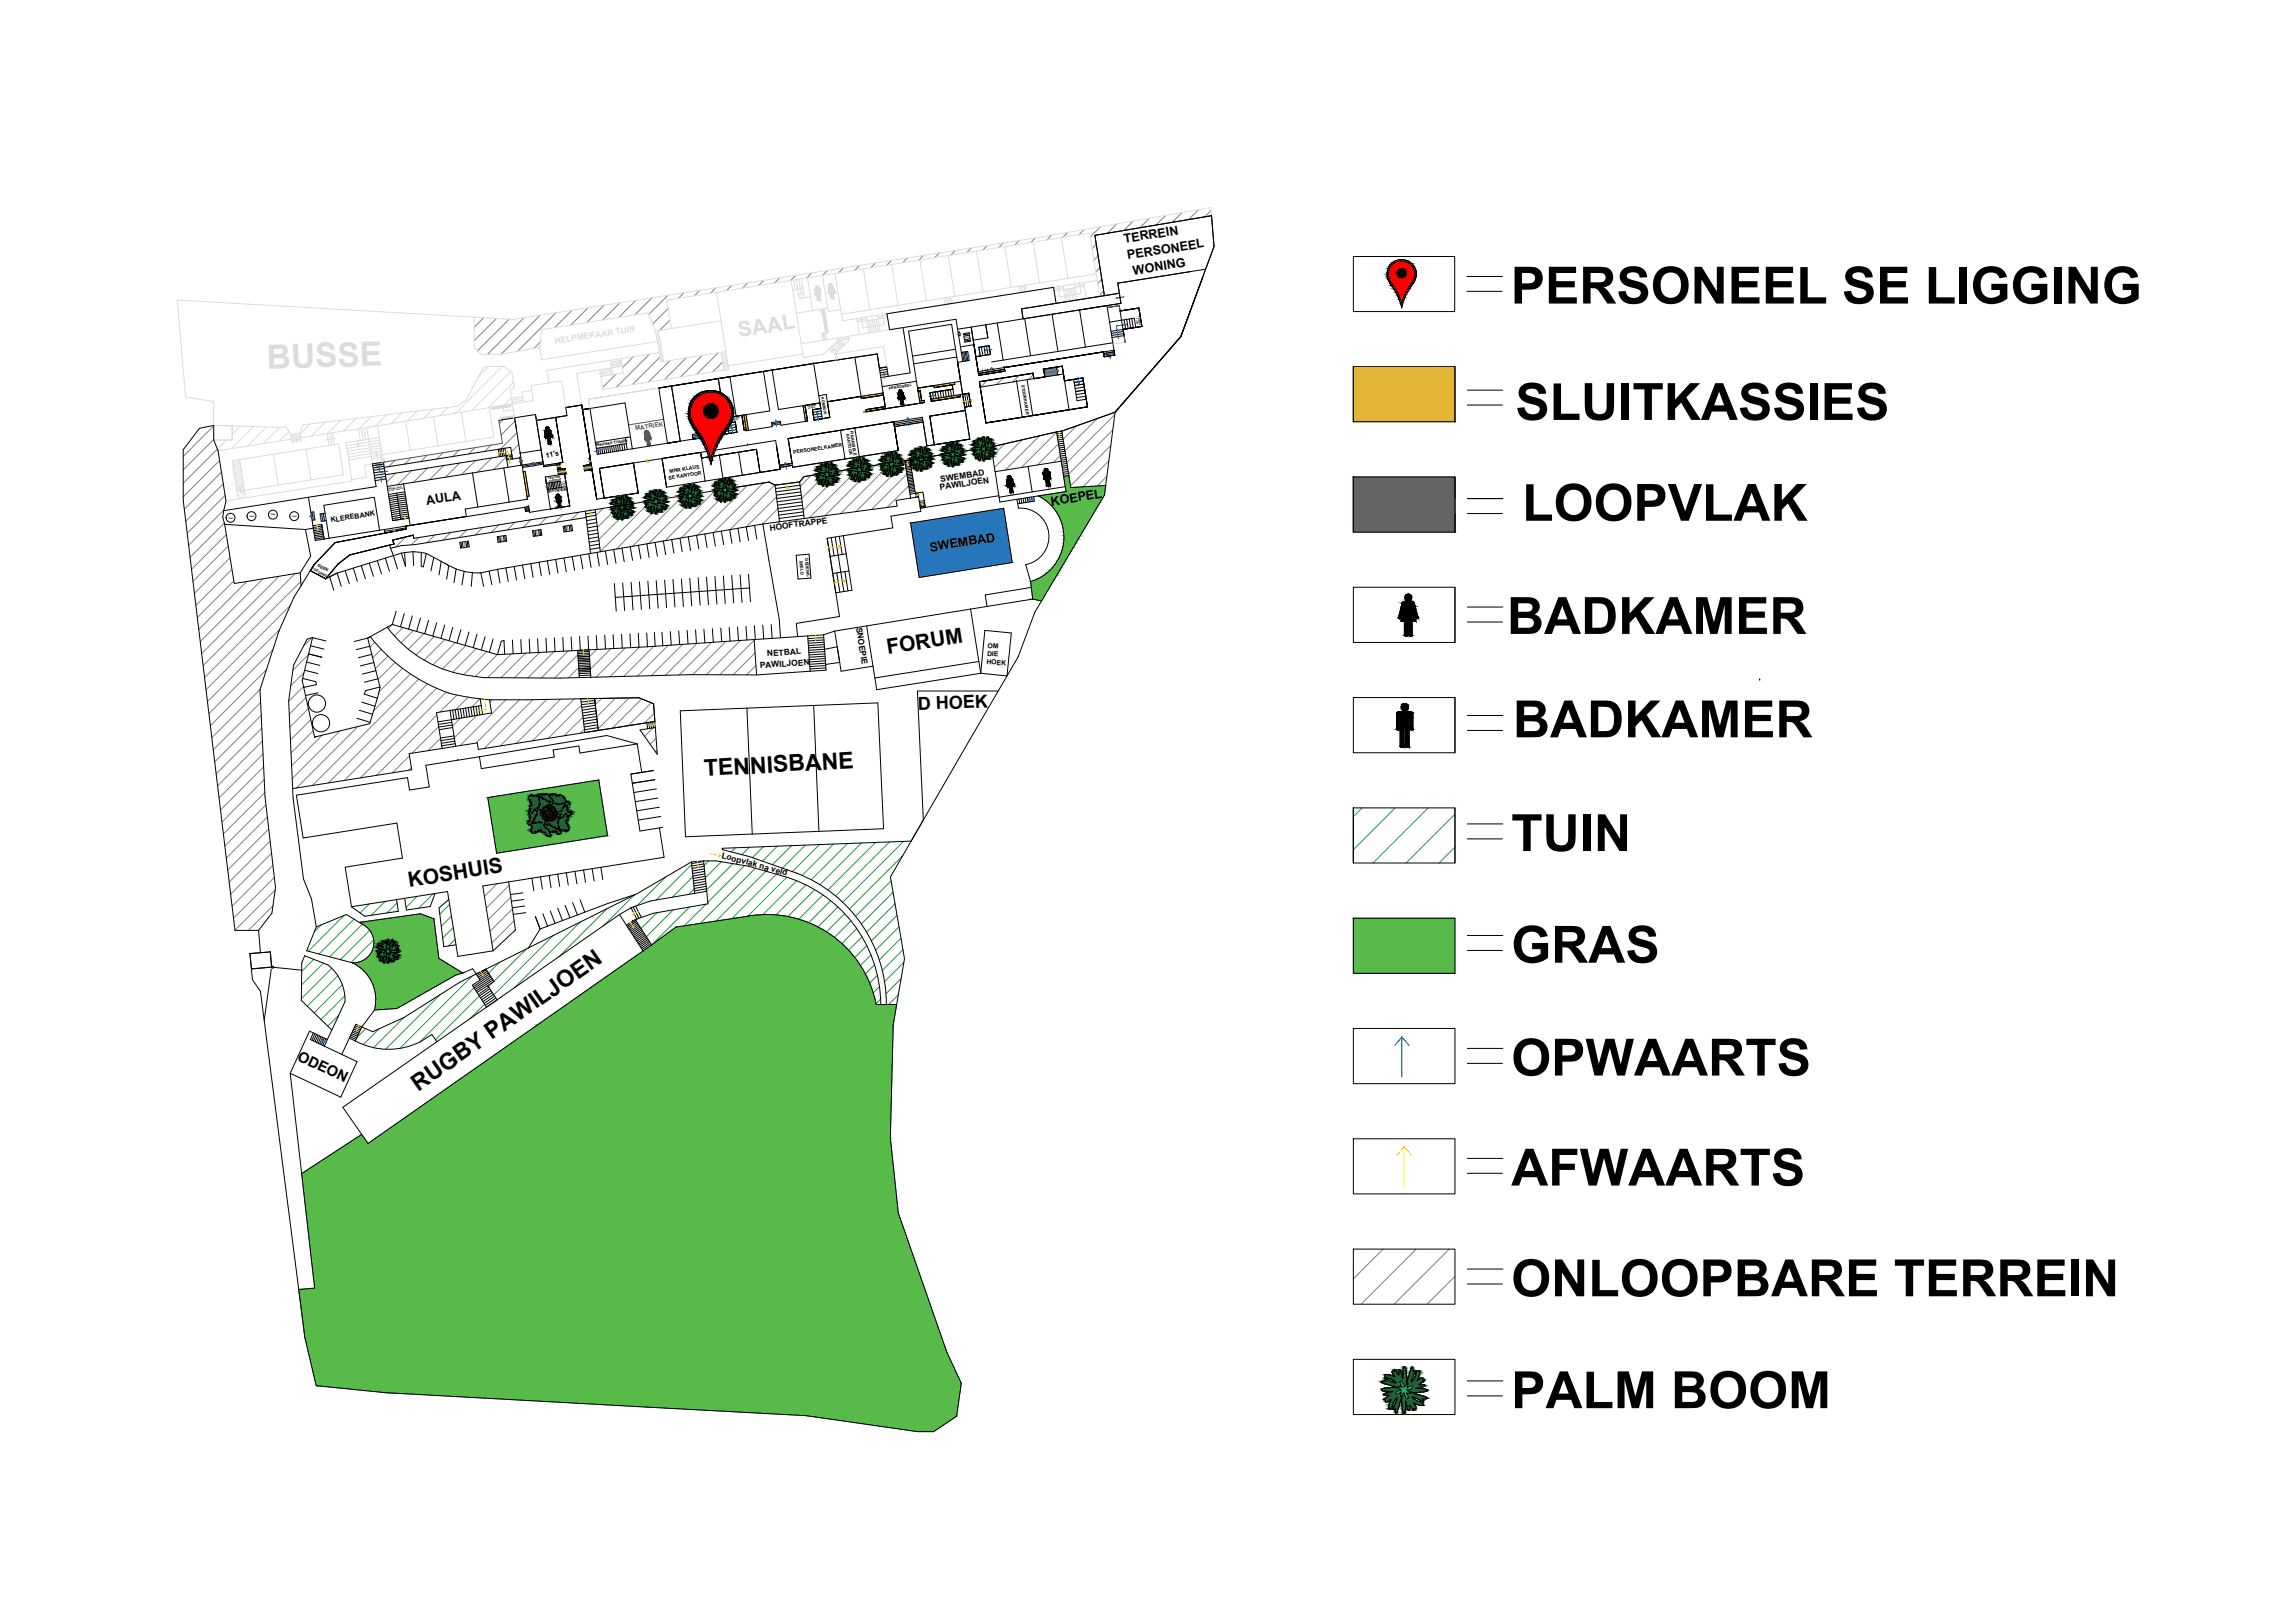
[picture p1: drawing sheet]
<svg xmlns="http://www.w3.org/2000/svg" width="297mm" height="210mm" viewBox="0 0 297 210" stroke-linecap="round" stroke-linejoin="round" font-family="sans-serif">
<defs><g id="words">
<g font-size="6.6">
<text x="195.5" y="39.3">PERSONEEL SE LIGGING</text>
<text x="196.1" y="54.3">SLUITKASSIES</text>
<text x="196.9" y="67.4">LOOPVLAK</text>
<text x="195" y="82">BADKAMER</text>
<text x="195.7" y="95.4">BADKAMER</text>
<text x="195.5" y="110.1">TUIN</text>
<text x="195.5" y="124.6">GRAS</text>
<text x="195.5" y="139.2">OPWAARTS</text>
<text x="195.5" y="153.4">AFWAARTS</text>
<text x="195.5" y="167.8">ONLOOPBARE TERREIN</text>
<text x="195.5" y="182.2">PALM BOOM</text>
</g>
<g font-size="3">
<text x="91.1" y="100.5" transform="rotate(-3 91.1 100.5)">TENNISBANE</text>
<text x="54.1" y="141.3" transform="rotate(-35 54.1 141.3)">RUGBY PAWILJOEN</text>
</g>
<g font-size="2.7">
<text x="114.8" y="84.7" transform="rotate(-9 114.8 84.7)">FORUM</text>
<text x="52.9" y="114.8" transform="rotate(-9 52.9 114.8)">KOSHUIS</text>
</g>
<text font-size="2.3" x="118.8" y="91.9" transform="rotate(-2 118.8 91.9)">D HOEK</text>
<text font-size="1.9" x="38.4" y="137.1" transform="rotate(25 38.4 137.1)">ODEON</text>
<g font-size="1.6">
<text x="145.5" y="31.4" transform="rotate(-9 145.5 31.4)">TERREIN</text>
<text x="145.9" y="33.6" transform="rotate(-9 145.9 33.6)">PERSONEEL</text>
<text x="146.7" y="35.5" transform="rotate(-9 146.7 35.5)">WONING</text>
<text x="55.2" y="65.3" transform="rotate(-9 55.2 65.3)">AULA</text>
<text x="136" y="65.4" transform="rotate(-9 136 65.4)">KOEPEL</text>
<text x="120.4" y="71.4" transform="rotate(-9 120.4 71.4)">SWEMBAD</text>
</g>
<text font-size="1.1" fill="#dcdcdc" x="71.8" y="44.5" transform="rotate(-9 71.8 44.5)">HELPMEKAAR TUIN</text>
<g font-size="1.1">
<text x="121.6" y="63.4" transform="rotate(-9 121.6 63.4)">PAWILJOEN</text>
<text x="121.7" y="62.3" transform="rotate(-9 121.7 62.3)">SWEMBAD</text>
<text x="99.6" y="68.7" transform="rotate(-8 99.6 68.7)">HOOFTRAPPE</text>
<text x="110.8" y="81.2" transform="rotate(81 110.8 81.2)">SNOEPIE</text>
<text x="98.3" y="86.5" transform="rotate(-4 98.3 86.5)">PAWILJOEN</text>
<text x="99.3" y="84.9" transform="rotate(-4 99.3 84.9)">NETBAL</text>
<text x="93.3" y="111" transform="rotate(15 93.3 111)">Loopvlak na veld</text>
</g>
<g font-size=".9">
<text x="70.6" y="59.2" transform="rotate(-9 70.6 59.2)">11's</text>
<text x="42.8" y="67.6" transform="rotate(-9 42.8 67.6)">KLEREBANK</text>
<text x="127.8" y="83.9" transform="rotate(4 127.8 83.9)">OM</text>
<text x="127.6" y="85.9" transform="rotate(5 127.6 85.9)">HOEK</text>
<text x="127.7" y="84.9" transform="rotate(5 127.7 84.9)">DIE</text>
</g>
<text font-size=".8" fill="#545454" x="82.2" y="55.7" transform="rotate(-9 82.2 55.7)">MATRIEK</text>
<g font-size=".7">
<text x="102.7" y="58.8" transform="rotate(-9 102.7 58.8)">PERSONEELKAMER</text>
<text x="86.5" y="62.1" transform="rotate(-9 86.5 62.1)">SE KANTOOR</text>
<text x="86.7" y="61.2" transform="rotate(-9 86.7 61.2)">MNR KLAUS</text>
</g>
<g font-size=".5">
<text x="106.3" y="51.4" transform="rotate(81 106.3 51.4)">KOMBUIS</text>
<text x="115" y="50.4" transform="rotate(-9 115 50.4)">PERSONEEL</text>
<text x="132.2" y="49.8" transform="rotate(81 132.2 49.8)">STOORKAMER</text>
<text x="77.1" y="57.8" transform="rotate(-9 77.1 57.8)">Matrieks Trappe</text>
<text x="109.5" y="56.1" transform="rotate(81 109.5 56.1)">KANTOOR</text>
<text x="110" y="55.8" transform="rotate(81 110 55.8)">FINANSIELE</text>
<text x="70.9" y="63.8" transform="rotate(-9 70.9 63.8)">MATRIEK</text>
<text x="41" y="73.3" transform="rotate(28 41 73.3)">GEEN</text>
<text x="103.4" y="72.5" transform="rotate(85 103.4 72.5)">BEELD</text>
<text x="104.2" y="72.2" transform="rotate(85 104.2 72.2)">GEDENK-</text>
</g>
<g font-size=".4">
<text x="91.8" y="54.7" transform="rotate(-9 91.8 54.7)">PERSONEEL</text>
<text x="40.3" y="73.7" transform="rotate(28 40.3 73.7)">TOEGANG</text>
</g>
<g font-size=".3">
<text x="147.2" y="41" transform="rotate(81 147.2 41)">TWEEDE</text>
<text x="104.5" y="52.6" transform="rotate(-9 104.5 52.6)">TWEEDE</text>
<text x="104.5" y="52.9" transform="rotate(-9 104.5 52.9)">VLOER</text>
<text x="94.6" y="54.2" transform="rotate(-9 94.6 54.2)">TWEEDE</text>
<text x="94.7" y="54.5" transform="rotate(-9 94.7 54.5)">VLOER</text>
<text x="71" y="62" transform="rotate(-9 71 62)">VERLORE</text>
<text x="71" y="62.4" transform="rotate(-9 71 62.4)">GOEDERE</text>
<text x="29.5" y="67.1">Tafel</text>
<text x="32.3" y="66.9">Tafel</text>
<text x="35" y="66.7">Tafel</text>
<text x="37.8" y="66.8">Tafel</text>
</g>
<g font-size=".2">
<text x="147" y="41.2" transform="rotate(81 147 41.2)">VLOER</text>
<text x="124.8" y="43.8" transform="rotate(-9 124.8 43.8)">TAFEL</text>
<text x="48.5" y="60.2" transform="rotate(-9 48.5 60.2)">TWEEDE</text>
<text x="48.7" y="60.4" transform="rotate(-9 48.7 60.4)">VLOER</text>
<text x="50.2" y="63.4" transform="rotate(-9 50.2 63.4)">TWEEDE AULA</text>
<text x="50.3" y="63.6" transform="rotate(-9 50.3 63.6)">VLOER TRAPPE</text>
<text x="60" y="70.1" transform="rotate(82 60 70.1)">TAFEL</text>
<text x="64.8" y="69.4" transform="rotate(81 64.8 69.4)">TAFEL</text>
<text x="69.3" y="68.7" transform="rotate(82 69.3 68.7)">TAFEL</text>
<text x="73.3" y="68.1" transform="rotate(81 73.3 68.1)">TAFEL</text>
</g>
</g></defs>
<!-- layer: 0 -->
<g fill="none" stroke="#808080" stroke-width=".13">
<path d="M76.1 39.8l-2.3 2.3M78.1 39.5l-2.2 2.2M80.2 39.2l-2.2 2.2M82.3 38.9l-2.3 2.2M84.3 38.5l-2.2 2.3M86.4 38.2l-2.5 2.5M86.4 39.9l-2 2M88.5 37.9l-.7 .7M90.5 37.6l-.7 .7M92.6 37.2l-.7 .7M94.7 36.9l-.7 .7M96.7 36.6l-.6 .7"/>
<path d="M98.8 36.3l-.7 .7M100.9 36l-.7 .6M102.9 35.6l-.6 .7M105 35.3l-.7 .7M107.1 35l-.7 .6M109.1 34.7l-.6 .6M111.2 34.3l-.6 .7M113.3 34l-.7 .7M115.3 33.7l-.6 .6M117.4 33.4l-.6 .6M119.5 33l-.7 .7M121.5 32.7l-.6 .6"/>
<path d="M123.6 32.4l-.6 .6M125.7 32.1l-.6 .6M127.7 31.8l-.6 .6M129.8 31.4l-.6 .6M131.9 31.1l-.6 .6M133.9 30.8l-.5 .6M136.1 30.4l-.7 .6M138.2 30.1l-.7 .6M140.3 29.7l-.7 .7M141.8 31.6l-.5 .6M142.1 33.1l-.6 .6M142.3 34.6l-.5 .6"/>
<path d="M142.4 29.3l-1.3 1.4M142.6 36.1l-.6 .6M142.8 37.6l-.6 .6M144.5 29l-1.2 1.2M146.6 28.6l-1.2 1.2M148.7 28.2l-1.2 1.3M150.8 27.9l-1.2 1.2M152.9 27.5l-1.2 1.3M155 27.1l-1.2 1.3M156.7 27.2l-.8 .9M27.7 56.9l-4 3.9M27.7 55.1l-4 4"/>
<path d="M28.1 58.1l-4.4 4.4M28.4 59.6l-4.7 4.7M51.1 59.6l-.8 .8M53.2 59.2l-.8 .9M55.3 58.9l-.9 .8M57.3 58.6l-.8 .8M59.4 58.3l-.8 .8M59.5 59.9l-1.9 1.9M61.5 57.9l-.9 .8M61.5 59.6l-1.8 1.8M62.6 41.1l-1.2 1.2M63.5 57.6l-.8 .8"/>
<path d="M63.6 59.3l-1.8 1.8M64.2 41.2l-2.8 2.9M65.1 54.3l-.5 .5M65.5 59.1l-1.7 1.7M65.9 41.3l-4.1 4.1M66.6 54.5l-1.8 1.8M66.9 56l-2.1 2.1M67.1 57.5l-.9 1M67.4 59l-.3 .3M67.8 41.1l-4.7 4.8M69.9 40.8l-5.1 5M69.9 44.3l-.8 .8"/>
<path d="M71.9 40.5l-5 5M74 40.1l-2.2 2.3M79.7 48.4l-1.7 1.8M82 46.2l-1.5 1.4M84 45.8l-4.2 4.3M85.4 46.2l-3.6 3.6M86.7 41.4l-1.3 1.4M86.7 46.6l-2.8 2.8M88.8 46.3l-2.8 2.8M90.8 46l-2.8 2.8M92.9 45.7l-2.8 2.8M93.5 46.8l-1.3 1.3"/>
<path d="M115.3 59.9l-6.6 6.6M117.1 59.9l-6.4 6.3M127.7 49.2l-.9 .9M129.8 48.9l-.9 .9M130 57.4l-1.6 1.6M131.9 48.6l-.9 .8M132.2 56.9l-3.5 3.6M133.7 48.5l-.6 .6M134.5 56.4l-4.4 4.4M136.7 55.9l-4.6 4.6M136.9 57.4l-2.7 2.8M137.2 59l-.9 .8"/>
<path d="M139.3 55.1l-1.8 1.8M142 54.2l-4.2 4.2M143.5 59.7l-3.4 3.3M143.7 57.7l-5.2 5.2M144 55.7l-5.8 5.7M144.2 53.7l-6.2 6.2M28.6 61.1l-4.8 4.8M28.9 62.6l-4.9 4.9M29 66l-4.6 4.6M29 67.7l-4.4 4.4M29.1 64.1l-4.9 4.9M29.3 69.2l-4.5 4.5"/>
<path d="M29.5 70.7l-4.5 4.5M29.8 72.2l-4.6 4.6M30 73.7l-4.7 4.6M30.3 75.2l-4.8 4.7M31.9 75.2l-6.2 6.3M34 74.9l-8.1 8.1M36.1 74.6l-10 10M37.6 78.3l-10.9 10.9M38.2 74.2l-11.9 11.9M38.9 75.2l-12.4 12.5M50.9 68.3h.1M51.2 61.2l-1.2 1.2"/>
<path d="M52.5 69.5l-1.3 1.3M53.3 60.9l-1.9 1.8M54.2 69.6l-1 .9M55.3 60.6l-1.8 1.8M56.2 69.2l-.9 1M57.4 60.2l-1.8 1.9M58.3 68.9l-1 1M60.4 68.6l-1 1M62.4 68.3l-.9 .9M64.5 67.9l-1 1M66.6 67.6l-1 1M68.7 67.3l-1 1"/>
<path d="M70.7 66.9l-.9 1M72.8 66.6l-1 1M74.9 66.3l-1 1M78 65.8l-.9 .9M79.2 66.3l-1.9 2M80.4 66.9l-2.9 2.9M80.6 66.7h.1M81.1 66.2h.1M81.4 65.8l-.1 .2M82.2 65.1l-.5 .5M84.2 64.8l-6.5 6.6M86.3 64.5l-6.6 6.6"/>
<path d="M88.4 64.2l-6.6 6.5M90.5 63.8l-6.6 6.5M92.5 63.5l-6.5 6.5M94.6 63.2l-6.5 6.4M96.7 62.8l-6.4 6.5M98.7 62.5l-6.4 6.4M100.2 62.8l-5.7 5.7M100.5 64.3l-3.9 3.9M100.7 65.8l-2 2M100.8 67.4l-.1 .1M105 61.5l-1.5 1.5M107 61.2l-3.3 3.3"/>
<path d="M109.1 60.9l-5.2 5.2M111.2 60.5l-6.5 6.5M113.2 60.2l-6.5 6.5M117.3 61.4l-4.5 4.5M117.6 62.9l-2.8 2.8M117.8 64.4l-.1 .1M143.2 61.6l-1.2 1.3M33.6 89.2l-6.2 6.3M33.7 90.9l-6.1 6.1M33.8 92.6l-6 6M33.9 94.2l-5.9 5.9M33.9 95.9l-5.8 5.8"/>
<path d="M34 97.6l-5.7 5.7M34.1 99.2l-5.6 5.6M34.5 86.7l-7.3 7.2M35.3 84.1l-8.3 8.3M36.2 81.5l-9.4 9.3M39.3 88.8l-2 2M39.3 87l-1.7 1.7M39.6 90.3l-2.2 2.1M39.9 84.7l-2 2M39.9 91.7l-2.4 2.4M40.2 93.1l-2.6 2.7M40.3 82.5l-1 1.1"/>
<path d="M40.5 94.6l-2.8 2.8M41.7 95.1l-4 4M44 94.6l-6.2 6.2M46.3 94l-8 8M48.5 83.1l-.6 .6M49.3 84l-1.1 1.1M50.2 84.9l-1.6 1.6M50.8 80.8l-.6 .6M51.1 85.7l-2.2 2.2M52.1 86.5l-3.1 3M52.1 81.2l-1.1 1.1M53 97.8l-2.2 2.2"/>
<path d="M53.1 87.2l-4.8 4.8M53.2 99.3l-.4 .4M53.5 81.6l-1.6 1.6M54.2 87.9l-13.8 13.7M54.8 82l-2 2M55.3 88.5l-12.8 12.8M56.2 82.4l-2.4 2.4M56.5 89.1l-11.9 11.9M56.5 92.5l-7.8 7.8M56.8 94l-3.5 3.5M57 95.5l-1.6 1.6M57.6 82.8l-2.7 2.6"/>
<path d="M57.7 89.6l-11.1 11.1M58.9 83.1l-2.9 2.9M59.1 89.9l-2.2 2.3M59.6 92.9l-1.1 1.1M60.3 83.5l-3.1 3.1M60.6 90.2l-1.6 1.6M61.6 83.9l-3 3.1M61.7 92.6l-2.9 2.9M62.1 90.4l-1.1 1.1M63 84.3l-3 3M63.7 90.6l-.3 .3M64.3 84.7l-2.8 2.8"/>
<path d="M65.5 90.6l-6 5.9M66.2 84.6l-3.1 3.1M67.2 90.6l-5.6 5.6M68 84.5l-3.2 3.2M69 90.5l-6.4 6.4M69.8 84.4l-3.2 3.3M70.7 90.5l-6 6M71.7 84.3l-3.4 3.4M72.5 90.5l-5.7 5.7M73.5 84.2l-3.5 3.5M74.3 90.5l-5.4 5.4M74.8 84.7l-3 3.1"/>
<path d="M74.9 86.4l-1.4 1.3M75.2 91.2l-4.3 4.4M75.4 92.8l-2.4 2.4M75.6 94.4l-.5 .5M77.2 84l-.9 1M77.8 90.4l-.8 .8M79 83.9l-2.6 2.7M79.6 90.3l-2.4 2.5M80.9 83.8l-3.8 3.8M81.4 90.3l-4 4M82.7 83.8l-3.8 3.8M83 90.4l-3.8 3.8"/>
<path d="M84.3 90.9l-3 3M84.5 94.2l-1.1 1.1M84.6 83.6l-3.9 3.9M84.7 92.3l-1.3 1.3M84.9 95.5l-.8 .8M85 97.2l-.2 .1M86.5 83.5l-4 4M88.3 83.4l-4 4M90.2 83.3l-4.1 4.1M92.1 83.1l-4.3 4.3M93.9 83l-4.3 4.3M95.8 82.9l-4.4 4.4"/>
<path d="M97.6 82.9l-4.5 4.4M97.7 84.5l-2.9 2.8M97.8 86.1l-1.2 1.2M34.2 100.9l-5.5 5.5M34.3 102.6l-5.4 5.3M34.4 104.2l-5.3 5.3M34.6 105.7l-5.3 5.3M34.8 107.3l-5.3 5.3M34.9 108.9l-5.2 5.2M35.1 110.4l-5.3 5.3M35.3 112l-5.3 5.3M35.3 117.2l-3.2 3.2"/>
<path d="M35.5 113.6l-5.3 5.2M35.6 115.2l-5.2 5.2M64.3 114.4l-1.6 1.6M65.9 114.6l-3 2.9M66.1 116.1l-2.9 2.9M66.3 117.6l-2.9 2.9M66.5 119.1l-2.9 2.9"/>
</g>
<g fill="none" stroke="#dcdcdc" stroke-width=".13">
<path d="M92.7 37.8l.6 3.7M102.4 36.3l1.5 10 2.6-.4 1.9-1.8M102.7 36.3l.2 1.2M103 36.2l.4 2.4 1.5-.2M103.4 36.2l.3 2.4M103.7 36.1l.4 2.4M103.9 37.3l-1.4 .2M104.5 35.9l.4 2.5M104.9 38.4l.2 1.8M105.4 37.5l.1-.1h.5l.2 .6M105.4 37.5l.1 .6M105.5 37.7l.1 .4h-.1"/>
<path d="M105.5 37.6v.1M105.5 37.7h.1M105.5 37.6l.1 .1M105.6 37.7l.2 1.1M105.8 38.1h.1M105.8 38.1l.1 .7M105.8 38h.1M105.8 38v.1M105.9 38.1h.1M105.9 38.1l.1 .7M105.9 37.6l.2 1.1M105.9 37.6h.1"/>
<path d="M106 37.6h.1M106 37.6v.4h.2M106.4 35.6l.7 4.3M107.1 39.9l-.8 .1M107.1 39.9l.1 .4 1.6-.2M107.3 37.1l-.1 .1v.7l.1-.6M107.3 37.1l.4-.1 .3 .8-.3-.6M107.3 37.3h.1M107.3 37.3v.7h.1l.1 .6M107.6 38l.1 .5M107.6 37.9v.1M107.6 37.9h.1"/>
<path d="M107.6 38l.1 .5 .1 .1 .1-.1M107.7 38.5l-.1 .1h-.1M107.7 37.2h.1M107.7 37.2l.3 .7h-.2l.1 .6M108 35.4l.9 5.3M111.7 34.8l.8 5.3M115.4 34.2l.8 5.3M119 33.7l.9 5.2M122.1 38.6l.2 .8M122.3 38.5l.2 .9M122.6 38.5l.1 .8M122.7 33.1l.8 5.3"/>
<path d="M122.8 38.5l.1 .8M123 38.4l.1 .9M126.3 32.5l.9 5.3M130 31.9l.8 5.3M131.8 37l.2 .9M132 37l.2 .8M132.3 37l.1 .8M132.5 36.9l.1 .9M132.7 36.9l.1 .8M133.7 31.3l.8 5.3M136.3 37.2l.3 2.1M137.3 30.8l.9 5.2"/>
<path d="M137.5 37l.4 2.1M137.6 37.2l-1.3 .2M137.8 37.4l.3 1.6M138.1 37.4l.2 1.6M138.3 37.4l.3 1.6M138.6 37.3l.2 1.6M138.8 37.3l.2 1.6M139 36.8l.3 2M140.2 36.6l.3 2M140.2 36.8l-1.2 .2M140.3 37l-3.9 .7M141.8 35.5l-32.9 5.2"/>
<path d="M141.9 36.3l-32.9 5.2-.1-.8M142.3 38.4l-1.3-8.2-54.7 8.6 .5 3.7M146.6 40h.1M156.7 27.9v-1l-22.8 3.9-67.5 10.5-43.5-2.5 1.1 12.6 3.6 .6v3.1M27.6 55.1l8.8 .2 .6-.1 .6 1M27.6 55.1h2.4v1.8h-2.3M29.3 56.9l-1.2 1.2M31 59.5l12.8-2.1 .6 4-12.8 2.1M31 59.5l.6 4M31 59.5l-1 .1 .8 5M31 59.7l-.9 .2M31.1 60l-1 .1"/>
<path d="M31.1 55.1l-1.1 1.1M32.8 55.2l-2.9 2.9M34.5 55.2l-2.5 2.5M35.4 58.8l.6 4M36.2 55.3l-2.1 2.1M37.4 55.8l-1.3 1.3M38.8 56l.2 1.1-1.2 .1-.2-1M38.8 56l-1.2 .2M38.9 56.2l-1.2 .2M38.9 56.4l-1.2 .2M38.9 56.6l-10.7 1.7M39 56.8l-1.2 .2"/>
<path d="M39.6 58.1l.6 4M40.1 54.9l-1.3 1.2M42.1 54.6l-1.8 1.8M42.7 56.1l.2 1.5M43 56l.2 1.5M44.1 54.4l-1.7 1.7 .2 1.5M46.1 54.2l-1.7 1.6M46.4 55.5l.2 1.5M46.7 55.4l.3 1.5M47.1 55.4l.2 1.5M47.5 55.3l-8.6 1.3M47.5 55.3l.7 4.7-1 .2 .2 1.6-1.9 .3"/>
<path d="M47.7 57.2l-2.9 .5M47.8 57.6l-2.9 .4M47.9 58l-3 .4M47.9 58.3l-2.9 .5M48 58.7l-2.9 .5M48 53.9l-1.5 1.6M48.8 55.1l.8 4.7M48.8 55.1l-1.3 .2M49.1 56.6l-4.3 .7 .7 4.9-13.7 2.2M49.1 57l-1.4 .2M49.2 57.3l-1.4 .2M49.2 58.9l.2 .9"/>
<path d="M49.3 57.6l-1.5 .3M49.3 59.1l-1.2 .2M49.3 58l-1.4 .2M49.4 58.3l-1.5 .2M49.4 58.6l-1.4 .2M50 53.7l-1.5 1.4M52 53.4l-1.4 1.4M52.5 54.5l.6 3.8M54 53.2l-1.3 1.3M56 53l-1.2 1.1M56.1 53.9l.6 3.8M58 52.7l-1.1 1.1"/>
<path d="M58.9 53.5h.1M59.7 53.3l.6 3.8M61.4 41v4l.9 .9 2.6-.1 4.9-.9M63.3 47.4l-1.4 1.4M63.3 52.8l.6 3.8-18.8 2.9M63.4 56.6h.1M63.6 54.5h.1M63.7 52.7h.1M65 47.4l-6 6.1M66 48.1l-5 5M66 52.3l.1 .3-2.5 .4v-.3M66.2 51.5l-1 .9"/>
<path d="M66.3 52.6l-1.2 .2 .1 .4 1.2-.2M66.4 49.5l-3.3 3.3M66.4 54.1v-.3l-1.7 .3v.3M66.6 54.1l-.6-3.8 .5-.1-.3-1.9-1-.9h-2.3l-.5 .3-2.1 4.1-1.1 .8-20 2.4-.4 1M67.6 51.3l-1.4 .2M67.7 51.5l-1.5 .3M67.7 51.8l-1.5 .2M68.8 50.5l-1.3 .2 .2 1.3M69 51.8l-20.2 3.3M69 51.8h.1M70.7 47.9l.3 1.6M71 49.5l-2.3 .4 .3 1.9"/>
<path d="M71 49.5l1.7-.2 .5 3.4M77.6 47.9l-3 .4 .7 4.1M77.8 47.8l.2 .9M78 47.8l.2 .8M78.3 47.7l.1 .9M78.5 47.7l.1 .9M78.7 47.7l.2 .8M79 47.6l.1 .9M79 46.6l.3 1.9M80.3 46.4l.3 1.9-2.9 .4M80.4 46.6l-1.4 .2M80.4 46.8l-1.4 .2"/>
<path d="M80.4 47l-1.3 .2M80.5 47.2l-1.4 .2M80.5 47.4l-2.9 .5M84.8 42.8l.7 4 7.8-1.2M84.8 42.8l-1-2.3-13.7 2.2-.3 2.2M85 42.8l.7 4M85 44.2l-14.9 2.4-.3-1.7M85.2 42.8l.7 4M85.2 50.2l-9.1 1.5 .2 1.2M85.3 45.6l-14.6 2.3M93.3 41.5l-8.5 1.3M93.3 41.5l.6 4"/>
<path d="M93.3 45.6l.4 2.3M93.9 45.5l-.6 .1M93.9 45.5l.4 2.3-16.3 2.6-.4-2.5M93.9 45.7l-.6 .1M94 46l-.6 .1M94 46.2l-.6 .1M94.1 46.4l-.7 .1M94.1 46.7l-.6 .1M94.1 46.9l-.6 .1M94.2 47.1l-.6 .1M94.2 47.6l-.6 .1M103.9 45.8l-10.3 1.6"/>
<path d="M105.3 47l8.2-1.2 .3 1.8M106.3 40l-3.3 .5M106.3 40l.7 4M106.3 40.1l.3-.1 .5 3-.8 .1 .2 .9M106.5 43.1l.1 .9M106.7 43.1l.1 .9M107 44l-3.4 .5M107.2 45.2l.9 .6M107.4 45.1l.8 .5M107.5 44.9l.9 .5M107.7 44.8l.9 .4M107.9 44.6l.9 .4"/>
<path d="M108 45.8l6.3-1 .4 2.7M108 45.8l.1 .8M108.1 44.4l.9 .4M108.2 45.8l.1 .8M108.2 45.6l-.2 .2M108.3 44.3l.9 .4M108.3 43.7l.1 .4M108.4 44.1l.9 .4M109.7 43.5l.1 .6-1.6 1.5M109.8 43.7l-1.4 .2M109.8 43.9l-1.4 .2M110.8 41.2l.4 2.1"/>
<path d="M112.1 41l.3 2.1M112.1 41.3l-1.2 .2M112.4 41.5l.2 1.6M112.6 41.4l.3 1.6M112.9 41.4l.2 1.6M113.1 41.3l.2 1.6M113.3 41.3l.3 1.6M113.5 40.8l.4 2.1M114.8 40.6l.3 2.1M114.8 40.8l-1.2 .2M114.8 41.1l-3.9 .6M116.8 42.4l-9.8 1.6"/>
<path d="M123.2 49.5l.1 .9M145.5 44.3l-1.5 .2M145.9 40.1h.1M146.2 40h.1M30.8 64.6l-1.6 .2M31.1 60.2l-1 .2M31.2 60.5l-1 .1M31.2 60.8l-1 .1M31.2 61l-.9 .2M31.3 61.3l-1 .1M31.3 61.5l-.9 .2M31.4 61.8l-1 .1"/>
<path d="M31.4 62l-1 .2M31.4 62.3l-.9 .1M31.5 62.6l-1 .1M31.5 62.8l-.9 .2M31.6 63l-1 .2M31.6 63.3l-1 .1M31.6 63.5l-.9 .1M31.6 63.5l.2 .9M31.8 64.4l-1 .2"/>
<circle cx="105.7" cy="37.2" r=".14"/>
<circle cx="107.4" cy="36.9" r=".15"/>
</g>
<g fill="none" stroke="#000" stroke-width=".13">
<path d="M143.2 39.5l.9 5.8M144.6 36.6l.2 1.3M144.6 36.6l.4 2.7M144.8 37.9l-12.6 2.1 .2 1.3M144.8 37.9l.2 1.4M145 39.3l-19.4 3M156 34.8l-3.2 8.8-8.5 9.7M156 34.8l-11.4 1.8M156 34.8l1.1-2.9-.4-4-15 2.6 1.2 7.8 1.9-.4M182.3 37.1l-.5 .9-.5 1.3-.1-.5a8 8 0 0 0-1.3-2.4 1.71 1.71 0 0 1 .4-2.3 1.71 1.71 0 0 1 2.3 .2 1.71 1.71 0 0 1 .1 2.3l-.5 .6M182.4 37.3l-.8 1.5-.3 1-.5-1.5-.8-1.3a1.97 1.97 0 0 1 .8-3.3 1.9 1.9 0 0 1 2.1 .8 1.9 1.9 0 0 1-.1 2.2l-.5 .7M49.6 59.8l-1.4 .2 .3 2.2"/>
<path d="M49.6 59.8l.3 2.2M49.8 59.8h-.2M64.5 58.1l.1 1M64.7 58.1l.1 1M64.9 58.1l.1 .9M65.1 58l.1 1M65.3 58l.4 2.5M65.5 59.1l.7-.1v-.1l-16.3 2.5M66.3 59.2l-.8 .2M66.3 59.4l-.2-1.5-16.4 2.6M66.3 59.4l-.7 .1M66.4 54.1l-1.9 .3"/>
<path d="M66.6 54.5l.7 4.1M66.8 55.6l-.2-1.5 2.7-.5 1 6.6M67.1 57.3h.1M67.2 59.3l.2 .9M67.3 58.6h.1M67.3 58.6l.2 1.6M67.4 59.2l-1.1 .2M69.4 54.4l3.9-.6zM69.9 57.8h.1M70 58.2l-2.7 .4M70.2 59.8l-2.7 .4M70.3 59.9l-2.7 .4"/>
<path d="M71.9 54l.9 5.8M71.9 60l.1 .2-1.7 .2v-.2M72 60l.3 1.5M72.1 60l.2 .8M72.3 59.9l.1 .9M72.8 59.8l-2.5 .4M72.8 59.8l-.4 .1 .1 .8 .6-.1M75.3 52.4l1.9 12.2 1-.2M75.3 52.4l-2.1 .3 .1 1.1M75.3 52.4l.1 .6M75.4 53l1.2 7.8-1 .1-.1-.6 1-.2M76.3 52.9l4.6-.8 .9 6"/>
<path d="M76.3 52.9l-.9 .1M76.3 52.9l.7 4.4M76.4 59.3h-.2l.2 .8M77.4 58l.1 .8M77.6 58l.1 .7M77.9 57.9l.1 .8M78.1 57.9l.1 .7M78.4 57.8l.1 .8M78.6 57.8l.1 .8M78.9 57.7l.1 .8M79.1 57.7l.1 .8M79.4 57.7l.1 .7"/>
<path d="M79.6 57.6l.2 .8M79.9 57.6l.1 .8M80.1 57.5l.2 .8M80.4 57.5l.2 .8M80.7 57.5l.2 .7M81 57.4l-3.9 .6M81.2 56.6h-.3l.2 1.6M81.6 56.5l-4.6 .8M82 59.9l.6 3.9-4.4 .7M85.2 50.2l1.2 7.2M85.6 59.3h.1M86.9 49.9l1.1 7.2"/>
<path d="M89.6 56.2l.9-.1 .1 .6-.9 .1zM90.5 56.3l-.9 .1M90.5 56.5l-.9 .1M90.6 58.5l-13 2.1 .6 3.9M90.6 58.5l.6 3.8M90.6 58.5l.1 .8 7.2-1.1 .4 2.9M92.9 49l.8 5.1M93.1 58.9l.4 3M93.4 56l-.9 1.6-.5 1.8a11.5 11.5 0 0 0-2.1-4.3 2.66 2.66 0 0 1 .3-3.6 2.66 2.66 0 0 1 3.6 0 2.66 2.66 0 0 1 .2 3.6l-.7 1M93.6 56.3l-.4 .6a9.7 9.7 0 0 0-1.2 3.2 13 13 0 0 0-2.3-4.8 2.94 2.94 0 0 1 .3-4 2.94 2.94 0 0 1 4 .1 2.94 2.94 0 0 1 .2 4l-.7 1.1M94 54.1l.1 .7 1-.2 .2 1.3-1 .2M94 54.1l-2.4 .3"/>
<path d="M94 54.1l.2 1.3M94.2 55.4l-2.4 .4 .1 .7v-.2M94.2 55.4l.1 .7M94.3 56.1l-17 2.7-.3-1.5M94.4 48.8l.8 5.1M95.2 54.9l-1.1 .2M95.2 55.3l-1 .1M95.3 55.6l-3.4 .5M95.6 58.5l.4 3M96 53.7l.3 2 .2-.1 .1 .1M96.2 53.7l.4 2M96.2 53.7l-2.2 .4"/>
<path d="M96.5 53.7l.3 2M96.7 57.6h.1M98.8 48.1l.8 5.1-3.4 .5M99.9 47.9l.8 5.1 3.2-.5M100.5 57.7l.4 3-14.7 2.4-.6-3.8M101 54.7l-1.1 .2M101 54.9l-1.1 .1M102 56.8l17.3-2.8 .6 3.7 1-.1M102 56.8l.5 3.2-1.6 .2-.6-3.2-14.6 2.3M103.9 52.5l2.2-.3 .1 .7-1.1 .1M103.9 52.5l.3 2M104.1 52.5l.4 2-3.5 .5-.1-.5-1.1 .2 .1 .5-3.3 .5"/>
<path d="M104.9 52.3h.1M105.1 53h.1M105.1 53l.2 1.4 1.1-.2M105.3 47h.1M105.3 47l-20.1 3.2M105.3 47l8.2-1.2 1.1 7.1-2.9 .4M105.3 47l1.1 7.2M105.9 51.2l1-.1 .5 2.9-1 .2M106.2 53.2l-1 .2M106.3 53.5l-1.1 .2M106.3 53.9l-1 .1M108.7 55.7l.6 3.7"/>
<path d="M110.6 46.2l.8 5.4 2.9-.5 .2 1.5-2.4 .4v.3l6.9-1.1M110.6 55.4l.6 3.7M111.9 59.5l-.3 .7 .3-.4a.22 .22 0 0 1 .1-.2 .22 .22 0 0 1 .2-.1l-.2 .6 .4-.1v.1l.1 .1-.3 .2h.3l-.1 .2-.4 .1a.81 .81 0 0 1 .7 .1l-.8 .2-.3-.1 1.1 .4-.3 .1v.1M111.9 59.5l-.1 .1-.1-.3-.4 1.1v-.9l-.1-.3-.1 .8-.3-.6v.4l-.3-.4v.1h-.1l.1 .4-.4-.1h-.2a.22 .22 0 0 0 .1 .2 .22 .22 0 0 0 .2 0l.4 .3-.7-.3M113.8 47.6l.9-.1 .2 1.2M114.1 59.3v.2l-.3 .1 1.2 .4h-.9l-.3 .1 .2 .1h.6l-.5 .1-.1 .1h.3l-.3 .3h.1v.2l.4-.2-.2 .7a.24 .24 0 0 0 .2-.1 .24 .24 0 0 0 .1-.2l.3-.5-.3 .8M114.3 50.8l-7.3 1.2M114.5 52.7h.1M114.8 47.8l-1 .1M114.8 48.1l-.9 .1M114.9 48.4l-1 .2M114.9 48.7l-.9 .2"/>
<path d="M115.1 59.5l.1 .1 .1 .3 .3-.2-.1 .2 .4-.1-.1 .2-.3 .1 .3 .3-.3-.1 .1 .4-.2-.1-.1-.3-.2 .2v-.3l-.4 .2 .1-.2 .3-.1-.2-.3 .3 .1zM115.6 54.6h.1M115.6 54.6l.6 3.7-13.7 2.2-.5-3.7M116.1 58.8l-.3 .7a.68 .68 0 0 0 .4-.6l.2-.1-.2 .7 .3-.2 .1 .1 .1 .1-.4 .2 .4 .1-.1 .1-.5 .1a.8 .8 0 0 1 .8 .1l-.8 .2-.4-.1 1.2 .4-.3 .1v.2M116.1 58.8h-.1l-.1 .1v-.3l-.4 1.1v-.3l-.1-.9-.2 .8-.1-.5-.1-.1v.4l-.3-.4v.2h-.2l.2 .3-.7-.1a.24 .24 0 0 0 .1 .2 .24 .24 0 0 0 .3 0l.4 .3-.7-.2M116.2 51.5h.1M116.3 51v.5M116.3 51h.1M116.3 51v.7h.2l.1 .6M116.6 51.6l.1 .6-.1 .1h-.1M116.6 51.6h.1M116.7 50.9l.2 .5"/>
<path d="M116.7 50.9l.3 .7h-.2l.1 .6-.1 .1-.1-.1-.1-.6M116.7 50.9h.1M116.8 50.8l.2 .6M116.8 50.8h-.5l-.1 .7M117 51.4h-.1M117 59.6l.7 4.4M117.7 59.5l.7 4.3M117.7 59.6l-.6 .1M117.8 59.8l-.7 .1M117.9 58.6l.1 .2-.3 .1 1.1 .3-.9 .1-.2 .1 .1 .1h.6l-.5 .1-.1 .1h.4l-.4 .3h.1v.2l.4-.2-.1 .7a.22 .22 0 0 0 .2-.1 .22 .22 0 0 0 0-.3 .37 .37 0 0 1 .3-.4l-.3 .8M118.6 49.3l.4 2.9M118.6 49.3l-1.1-6.4 5.6-.9 1.2 7.3-5.6 .9 .1 .4h.2l.2 1.3 .4-.1"/>
<path d="M118.6 49.3l-4.5 .7M118.9 58.8l.3 .2v.2l.2-.2v.2l.4-.1a.25 .25 0 0 1-.1 .3 .25 .25 0 0 1-.3 0l.2 .2h-.3l.2 .4a.27 .27 0 0 1-.3-.4l-.3 .2 .1-.3-.4 .2a.26 .26 0 0 1 .1-.3 .26 .26 0 0 1 .3 0l-.2-.3 .2 .1zM119.4 54.2l-3.7 .6-.1-.2M119.4 54.4l-3.7 .6M119.4 54.6l-3.7 .6M119.6 51.8l-.6 .1M119.6 51.8v.3l-.6 .1M119.9 58.1l-.2 .7 .2-.4a.22 .22 0 0 1 .1-.2 .22 .22 0 0 1 .2-.1l-.1 .6 .3-.1v.1l.2 .1-.4 .2 .4 .1-.2 .1-.5 .1h.6l.2 .1-.7 .2-.4-.1 1.1 .4-.3 .1v.2M119.9 58.1l-.1 .1-.1-.4-.4 1.2v-.9l-.1-.3-.1 .8-.1-.5-.2-.1v.4l-.2-.4-.1 .1h-.1l.1 .4-.6-.1a.24 .24 0 0 0 .1 .2 .24 .24 0 0 0 .2 0l.4 .3-.7-.3M120.4 51.7l4.9-.8 .3 1.7-.8 .1M120.6 50.8l.2 .8M121 50.7l.1 .9"/>
<path d="M121.3 50.7l.1 .8M121.6 50.6l.2 .9M122 50.6l.1 .8M122 58l.1 .2-.4 .1 1.2 .4-.5-.1-.7 .2 .2 .1h.6l-.5 .1-.1 .1 .4 .1-.4 .2 .1 .1v.1l.4-.1-.1 .6a.24 .24 0 0 0 .2-.1 .24 .24 0 0 0 0-.2l.3-.4-.3 .7M122.3 50.5l.1 .9M122.6 50.5l.2 .8M123 50.4l.1 .9M123 58.2l.2 .1 .1 .3 .2-.2v.3l.4-.2a.27 .27 0 0 1-.4 .3l.2 .3-.3-.1 .2 .4a.26 .26 0 0 1-.3-.1 .26 .26 0 0 1 0-.3l-.3 .2 .1-.2-.4 .1a.25 .25 0 0 1 .1-.3 .25 .25 0 0 1 .3 0l-.3-.2h.3zM123.2 49.8l.1 .6M123.3 50.4l-3 .4 .2 1.1 3.8-.6-.1-.2 .3-.1M123.3 50.4l.1 .8M123.5 49.5v.2l-2.6 .5-.1-.3"/>
<path d="M123.6 45.2l-5.5 .9M123.8 46.2l-5.6 .9M123.9 43h.2l.1 .4-.2 .1M124 57.5l-.3 .8 .3-.4a.21 .21 0 0 1 0-.3 .21 .21 0 0 1 .3-.1l-.2 .7 .4-.2v.2h.1l-.3 .3h.3l-.1 .1-.4 .1a.77 .77 0 0 1 .7 .2l-.8 .1-.3-.1 1.1 .4-.3 .1v.2M124 57.5l-.1 .1-.1-.3-.4 1.1v-.9l-.1-.2-.1 .8-.1-.5-.2-.2v.4l-.3-.4v.2h-.1l.1 .3-.4-.1h-.2a.22 .22 0 0 0 .1 .2 .22 .22 0 0 0 .2 0 .37 .37 0 0 1 .4 .4l-.7-.3M124.4 45.6l.8-.1 .2 1.1-1.5 .3 .9 5.8M124.4 45.6l-.7-4.3-6.9 1.1 .9 5.9-2.8 .4M124.4 45.6l.2 1.2M124.5 45.6l.2 1.2M124.6 59.5l-.8-.2 .4 .3a.21 .21 0 0 1 .3 0 .21 .21 0 0 1 0 .2l-.6-.1 .2 .4h-.2v.1l-.3-.4v.4l-.2-.6-.1 .8-.2-.3v-.9l-.3 1.1-.1-.3-.2 .1M124.6 43.2l.8-.1v.1l-.7 .1zM124.7 45.6l.2 1.1"/>
<path d="M124.7 43.5l.7-.1 .1 .4-.7 .2zM124.8 51l.3 1.6M124.8 44.1l.7-.1 .1 .2-.8 .1zM124.8 52.7l.1 .4M124.9 45.5l.1 1.2M124.9 53.1l-4.6 .8 .6 3.7M124.9 53.1l.6 3.7-4.6 .8M125 45.5l.2 1.2M125.1 50.9l.2 1.7M125.6 42.3l1 5.8M125.6 42.3l-1.7 .3M125.7 42.7h.1"/>
<path d="M125.8 43.2h.1M126 57.3v.2h-.3l1.2 .4-.9 .1-.3 .1 .3 .1h.5l-.5 .1-.1 .1h.3l-.3 .3h.1v.2l.4-.2-.2 .7a.22 .22 0 0 0 .3-.1 .22 .22 0 0 0 0-.3l.3-.4-.3 .8M126 44.6l-1.7 .3M126.8 46.1l-.2-1.2 1.4-.2 .1 1.2-1.9 .3M127 44.9l.1 1.1M127 57.5l.2 .1 .1 .3 .2-.3v.3l.3-.1a.27 .27 0 0 1-.3 .3l.2 .2h-.3l.1 .4a.27 .27 0 0 1-.2-.4l-.3 .2v-.3l-.3 .2a.26 .26 0 0 1 .1-.3 .26 .26 0 0 1 .2 0l-.2-.3 .3 .1zM127.1 48h.1M127.3 44.8l.2 1.2M127.5 48h.1M127.5 42l.3 1.7-1.9 .3M127.6 44.8l.2 1.1M127.8 47.9h.1"/>
<path d="M128 56.8l-.3 .7 .3-.4a.21 .21 0 0 1 0-.2 .21 .21 0 0 1 .3-.1l-.2 .6 .4-.1v.1h.1l-.3 .3h.3l-.5 .3a.77 .77 0 0 1 .7 .1l-.8 .2-.4-.1 1.2 .4-.3 .1v.2M128 56.8l-.1 .1-.1-.4-.4 1.2v-.4l-.1-.8-.1 .3v.5l-.2-.5-.1-.1v.4l-.3-.4v.1h-.2l.2 .4-.6-.1a.24 .24 0 0 0 .1 .2 .24 .24 0 0 0 .2 0l.4 .3-.7-.3M128.1 47.9h.1M128.2 57.8l.5 3.2 8.6-1.3M128.2 57.8l-24.2 3.9-.6 .7M128.4 47.8h.1M128.5 58.8l-.7-.2 .4 .2a.21 .21 0 0 1 .3 .1 .21 .21 0 0 1 0 .2l-.6-.1 .2 .3h-.2v.1l-.3-.3v.4l-.3-.7v.6l-.1 .3-.1-.3v-.9l-.4 1.1-.1-.3h-.1M129 41.8l.8 4.8M129.9 47.6h.1M129.9 47.6l.1 .4-3.4 .6v-.5M130 47.8l-3.4 .5M131.5 49.4h.1"/>
<path d="M131.5 49.4l.8 4.6 .4-.1M132.6 41.2l.7 4.8M132.9 49.1l.7 4.7M133.6 53.8h.1M136.1 40.7l.8 4.8M136.7 55.9l.6 3.8M136.7 47.5l.1 1M136.7 55.9l-8.5 1.9M137.3 59.7l.5 3.3M137.4 55.8l.9 5.7M137.4 55.8l-.7 .1M137.4 56l-.7 .2"/>
<path d="M137.5 56.3l-.7 .1M137.5 56.6l-.7 .1M137.5 56.8l-.6 .1M137.6 48.4l-10.8 1.7M137.6 57.1l-.7 .1M137.6 57.4l-.7 .1M137.7 57.6l-.7 .1M137.7 57.9l-.7 .1M137.7 49.3l2.4-.4 .6 3.8-13.1 2-.9-5.3 6.9-1.1 .2 .7 1.4-.2-.2-1 2.4-.4 .9 5.6M137.7 58.1l-.6 .1M137.8 58.4l-.7 .1M137.8 58.7l-.7 .1"/>
<path d="M137.9 58.9l-.7 .1M137.9 59.2l-.7 .1M138 59.4l-.7 .2M138 59.7l-.7 .1M138 60l-.6 .1M138.9 49.1l.4 2.8 1.2-.2M139.7 40.1l.7 4.8M140.2 49.3l-1.2 .2M140.2 49.7l-1.2 .2M140.3 50.1l-1.2 .2M140.3 50.5l-1.1 .2M140.4 50.9l-1.2 .2"/>
<path d="M140.5 51.3l-1.2 .2M143.5 41.7l3.2-.5 .2 1.2M144 44.4l-15.7 2.4M144.1 45.3l-17.5 2.8M144.1 45.3l.1 .6-1.3 .3-.1-.7M144.2 45.5l-1.4 .2M144.2 45.7l-1.4 .3M144.3 53.3l-1.4 10.7-9 15.2-2.2 5.8-16.5 28.5 1.8 10.6-1.4 8.5-.4 14.6 1 9.8 6.3 17.9 1.9 4.1-.6 4.3-3 2h-2.1l-14.3-2.1-54.6-3-8.9-.9-1.4-6.2M144.3 53.3l-6.9 2.5M144.9 40.2l2.4-.3 .4 2.3-2.4 .4zM145.3 42.6l.1 .8-1.5 .3M145.3 42.9l-1.5 .3"/>
<path d="M145.4 43.2l-1.6 .2M145.4 41.4l.2 1.2M145.6 40.1h.1M145.8 41.3l.2 1.2M146.1 41.3l.2 1.2M146.4 41.2l.2 1.2M147 42.4l-3.3 .5M28.9 66.1l.3-1.3-1-6.5-.5-1.4-.1-1.8-1.8 .3-2.1 2.8v6.5l6.7 55.7h3.1M28.9 66.1l-.1 .9 .3 .9M29.1 67.9l10.4 .6M29.1 67.9l1.2 7.6 8.5-1.4M38.8 74.1l.2 1.7"/>
<path d="M39.5 68.5l.7 3.5-1.4 2.1M39.9 64.4l.9 5.5 1.1-.1M40.2 66.3l.4-.1 .1 1.1h-.3M40.4 66.3l.1 1M40.5 68l1.1-.1 .3 1.9M40.5 68.4l-1 .1M40.6 73.1l-2.6 4.2-1.9 4.4-2.5 7.5 .7 13.9 1.3 11.8-.4 3.3-1.7 2.2M40.6 73.1l-.5 .7 2 1.1M41.6 66.5l.2 .9M41.7 68.1l-1.2 .2M41.7 68.3l-1.1 .2M41.7 68.5l-1.1 .2"/>
<path d="M41.8 68.7l-1.2 .2M41.8 68.9l-1.1 .2M41.8 69.1l-1.1 .2M41.8 66.4l.2 1M41.9 69.4l-1.2 .1M41.9 69.6l-1.1 .2M42.1 66.4l-.7 .1 .2 1 .6-.1M42.6 69.7l-.7 .1M42.6 74.7l.6 1.7M43.6 74.2l.6 1.7M43.6 74.2l-1.5 .7M44.7 73.8l.5 1.8"/>
<path d="M45.7 73.5l.5 1.7M46.7 73.2l.6 1.7M47.8 72.9l.5 1.7M48.5 62.2l.2 .8-19.8 3.1M48.8 72.6l.5 1.7M49.1 68.6l-.7-4.2-6.5 1 .7 4.3M49.6 60.1l-1.4 .2M49.7 60.3l-1.4 .3M49.7 60.6l-1.4 .3M49.8 61l-1.4 .2M49.8 61.3l-1.4 .2M49.9 72.2l.5 1.7"/>
<path d="M49.9 61.6l-1.4 .3M49.9 62l-1.4 .2M49.9 62l.2 .9M50.1 62.9l.7 4.5 2.1-.4M50.4 70.5l1 3.1M51.3 79.1l-.6 1.7M51.3 63.8l.6 3.4M51.9 71.6l-8.3 2.6M52.2 62.6l.7 4.4M52.2 62.6l-2.1 .3M52.3 79.4l-.5 1.7M52.3 71.5l.2 1.8-.6-1.7"/>
<path d="M52.3 71.5l-.4 .1M52.4 63.7l-2.1 .3M52.4 63.9l-2.1 .3M52.5 64.2l-2.2 .3M52.5 68.1v.4M52.5 64.4l-2.1 .4M52.5 68.3l-2.7 .5M52.5 64.7l-2.1 .3M52.5 68.5l-9.1 1.7-2.8 2.9M52.5 68.5l-2.7 .5-.1-.5M52.6 65l-2.1 .3M52.6 65.2l-2.1 .3"/>
<path d="M52.7 65.5l-2.2 .3M52.7 65.7l-2.1 .4M52.7 66l-2.1 .3M52.8 66.3l-2.1 .3M52.8 66.5l-2.1 .4M52.9 66.8l-2.1 .3M52.9 67l-.8 .2M52.9 67l.2 1M53.3 79.7l-.4 1.7M53.4 71.4l-1.1 .1M53.4 71.4l.1 1.8M53.4 71.4l1.1 .1"/>
<path d="M54.4 80l-.5 1.7M54.5 71.5v1.8l.3 .1 .4-1.8M54.5 71.5l.7 .1M55.2 71.6l.9 .5M56.1 72.1l1 .5M56.1 72.1l-.4 1.8M57.1 72.6l.9 .6M57.1 72.6l-.3 1.8M57.5 72.9a7.9 7.9 0 0 0 4.7 1.2M58.1 73.2l-.3 1.8M59 73.6l-.3 1.8M59.5 70.2h.1l.1 .7h-.1z"/>
<path d="M59.8 70.1h.5l.1 .7-.5 .1zM60 73.9l-.2 1.8M60.3 66.8l-17.7 2.9M60.4 70h.2l.1 .8h-.2zM61.1 74.1l-.1 1.8M61.1 61.2l.7 4.4M62.2 74.1l.4 1.8M63.3 73.9l.3 1.8M64.3 69.5l.2-.1 .1 .8h-.2zM64.4 73.7l.3 1.7M64.4 73.7l-2.2 .4M64.7 69.4l.4-.1 .1 .8h-.4z"/>
<path d="M65.2 60.6l.7 4.4M65.3 69.3h.1l.1 .7h-.1zM65.5 73.5l.3 1.8M66.5 73.3l.3 1.8M67.5 60.2l-15.3 2.4M67.5 60.2l.7 4.4M67.6 73.1l.3 1.8M67.7 61.1l.3-.1 .4 3.2h-.2v.4M67.9 65.6l.1 .6 .5-.1M67.9 65.6l-7.6 1.3M68.2 65.6h.1M68.2 64.6l-8 1.3 .1 1"/>
<path d="M68.4 65.6h.1M68.4 65.6l.1 .7 2.7-.4M68.4 65.6h-.5M68.4 65.7l-.5 .1M68.4 65.8l-.5 .1M68.5 66h-.5M68.7 72.9l.3 1.8M68.9 68.7h.1l.1 .7h-.1zM69.2 68.6h.5l.1 .7-.5 .1zM69.7 72.8l.3 1.7M69.8 68.6l.2-.1 .1 .8h-.1zM70.3 60.1l-2.7 .4"/>
<path d="M70.6 61.7l.2 1.7 2.5-.4M70.6 61.7l.6 4.2M70.7 62.5l1.8-.2 .1 .8M70.8 72.6l.3 1.7M70.9 62.5l.1 .8M71.1 62.5l.1 .8M71.3 62.4l.1 .9M71.5 62.4l.1 .8M71.7 62.4l.1 .8M71.9 72.4l.3 1.8M71.9 62.4l.1 .8M72 60.1h.1"/>
<path d="M72.1 62.3l.1 .8M72.3 62.3l.1 .8M72.4 61.4h.1M72.5 61.4h.1M72.6 61.4h.1M72.9 68.1h.1l.1 .7h-.1zM73 72.2l.3 1.8M73 61.3l-2.4 .4M73 61.3l.7 4.2-2.5 .4M73.1 60.6l.1 .7h-.2M73.1 60.6l-.9 .2M73.2 68.1l.4-.1 .2 .7-.5 .1z"/>
<path d="M73.6 64.7h.1M73.8 68l.2-.1 .1 .8h-.2zM74 72l.3 1.8M75.1 71.8l.3 1.8M75.7 66.2l.7 5.4M75.8 67l-22.1 3.5-1.8 .1-1.4 .3M76.2 71.7l.3 1.7M77 66l.7 5.4M77 66.3l-1.2 .2M77.1 66.7l-1.3 .2M77.1 67.2l-1.2 .2M77.2 67.6l-1.3 .2"/>
<path d="M77.2 71.5l.3 1.7M77.3 68.1l-1.3 .2M77.3 68.6l-1.3 .2M77.4 69l-1.3 .2M77.4 69.5l-1.2 .2M77.5 70l-1.3 .2M77.6 70.4l-1.3 .2M77.6 70.9l-1.3 .2M78.3 71.3l.3 1.8M79.2 64.9l.1 .2-.3 .1 1.1 .3-.9 .1-.2 .1 .2 .1h.5l-.6 .2h.4l-.4 .3h.2v.2l.3-.2-.1 .7a.22 .22 0 0 0 .2-.1 .22 .22 0 0 0 0-.2l.3-.5-.2 .8M79.4 71.1l.3 1.8M79.5 75.5l.1 1.8"/>
<path d="M79.6 77.3l.1 1.8M80.2 65.1l.2 .1 .1 .3 .3-.2-.1 .2 .4-.1a.25 .25 0 0 1-.1 .3 .25 .25 0 0 1-.3 0l.2 .2h-.2l.1 .4a.27 .27 0 0 1-.3-.4l-.3 .2 .1-.3-.4 .2a.26 .26 0 0 1 .1-.3 .26 .26 0 0 1 .3 0l-.2-.3 .2 .1zM80.5 70.9l.3 1.8M80.6 75.4l.2 3.6M81.2 64.4l-.2 .7 .3-.4a.22 .22 0 0 1 0-.2 .22 .22 0 0 1 .2-.1l-.1 .7 .3-.2v.1l.2 .1-.4 .2 .4 .1-.1 .1-.5 .1h.5l.3 .1-.9 .2-.3-.1 1.1 .4-.3 .1 .1 .2M81.3 64.4l-.2 .1-.1-.4-.4 1.2v-.9l-.1-.3-.1 .8-.1-.5-.1-.1-.1 .4-.2-.4-.1 .1h-.1l.2 .4-.7-.1a.24 .24 0 0 0 .1 .2 .24 .24 0 0 0 .2 0l.5 .3-.8-.2M81.5 70.7l.3 1.8M81.6 75.4l.3 3.5M81.8 66.4l-.7-.2a.68 .68 0 0 0 .6 .3l.1 .2-.7-.1 .2 .3h-.2v.2l-.2-.4-.1 .4-.1-.2-.1-.5-.1 .9-.2-.9 .1-.3-.4 1.1-.1-.3-.2 .1M82.6 70.6l.3 1.7M82.7 75.3l.3 3.6M83.7 70.4l.3 1.7"/>
<path d="M83.8 75.2l.3 3.6M84.6 64.3l.2 .1 .1 .3 .2-.2v.3l.3-.2a.27 .27 0 0 1-.3 .3l.2 .3-.3-.1 .1 .4a.26 .26 0 0 1-.2-.1 .26 .26 0 0 1 0-.3l-.3 .2 .1-.2-.4 .1a.26 .26 0 0 1 .1-.3 .26 .26 0 0 1 .3 0l-.3-.2h.3zM84.7 70.2l.4 1.8M84.9 75.1l.2 3.6M85.6 63.6l-.3 .8 .3-.4a.22 .22 0 0 1 0-.3 .22 .22 0 0 1 .3-.1l-.2 .7 .4-.2v.2h.1l-.3 .3h.3l-.1 .1-.4 .1a.8 .8 0 0 1 .7 .2l-.8 .1h-.4l1.2 .4h-.3v.2M85.6 63.7h-.1l-.1-.3-.4 1.1v-.9l-.1-.2-.1 .8-.2-.5-.1-.2v.4l-.3-.4v.2h-.2l.2 .3-.6-.1a.24 .24 0 0 0 .1 .2 .24 .24 0 0 0 .2 .1l.4 .2-.7-.2v.1l-.3 .1 1.2 .4h-.9l-.3 .1 .2 .1h.6l-.5 .1-.1 .2h.3l-.3 .2 .1 .1v.1l.4-.2-.2 .7a.24 .24 0 0 0 .3-.1 .24 .24 0 0 0 0-.2l.3-.4-.3 .7M85.8 70l.3 1.8M86 75.1l.2 3.5M86.1 65.7l-.7-.3 .4 .3a.21 .21 0 0 1 .3 0 .21 .21 0 0 1 0 .3l-.6-.2 .2 .4h-.2v.1l-.3-.4v.4l-.3-.6-.1 .8-.1-.3v-.9l-.4 1.1v-.3l-.2 .1M86.9 69.8l.3 1.8M87.1 75l.2 3.6M88 69.6l.3 1.8"/>
<path d="M88 63.4v.2l-.3 .1 1.2 .4h-.9l-.3 .1 .2 .1h.6l-.5 .1-.1 .1h.4l-.4 .3h.1v.2l.4-.2-.2 .4 .1 .3a.22 .22 0 0 0 .2-.1 .22 .22 0 0 0 0-.3 .36 .36 0 0 1 .3-.4l-.3 .8M88.2 74.9l.2 3.6M89 63.6l.2 .1 .1 .3 .2-.2v.2l.3-.1a.25 .25 0 0 1-.1 .3 .25 .25 0 0 1-.2 0l.2 .2h-.3l.1 .4a.27 .27 0 0 1-.2-.4l-.3 .2 .1-.3-.4 .2a.27 .27 0 0 1 .4-.3l-.3-.3 .3 .1zM89 69.5l.3 1.7M89.2 74.8l.3 3.6M90 62.9l-.3 .7 .3-.4a.22 .22 0 0 1 0-.2 .22 .22 0 0 1 .3-.1l-.2 .6 .4-.1v.1l.1 .1-.3 .2 .3 .1-.1 .1-.4 .1a.81 .81 0 0 1 .7 .1l-.8 .2-.3-.1 1.1 .4-.3 .1v.2M90 62.9l-.1 .1-.1-.3-.4 1.1v-.9l-.1-.3-.1 .8-.3-.6v.4l-.3-.4v.1h-.1l.1 .4-.6-.1a.22 .22 0 0 0 .1 .2 .22 .22 0 0 0 .2 0l.4 .3-.7-.2M90.1 69.3l.3 1.7M90.3 74.8l.3 3.5M90.5 64.9l-.7-.2a.68 .68 0 0 0 .7 .3v.2l-.6-.1 .2 .3h-.2v.2l-.3-.4v.4l-.1-.2-.1-.5-.2 .9-.1-.6v-.6l-.4 1.1v-.3l-.2 .1M91.2 69.1l.3 1.8M91.4 74.7l.3 3.5"/>
<path d="M92.3 68.9l.3 1.8M92.5 74.6l.2 3.6M92.5 62.6l.1 .2-.4 .1 1.2 .4h-.6l-.5 .1 .1 .1h.6l-.5 .1-.1 .2h.4l-.4 .3h.1v.1l.4-.1-.1 .6a.24 .24 0 0 0 .2-.1 .24 .24 0 0 0 0-.2l.3-.4-.3 .7M93.3 68.7l.3 1.8M93.5 62.8a.27 .27 0 0 1 .3 .4l.2-.2v.3l.4-.2a.27 .27 0 0 1-.4 .3l.2 .3-.3-.1 .2 .4a.26 .26 0 0 1-.3-.1 .26 .26 0 0 1 0-.3l-.3 .2 .1-.2-.4 .1a.27 .27 0 0 1 .4-.3l-.2-.2h.2zM93.6 74.5l.2 3.6M94.4 68.5l.3 1.8M94.5 62.1l-.2 .8 .2-.4a.21 .21 0 0 1 .1-.3 .21 .21 0 0 1 .2 0l-.1 .6 .3-.2v.2h.2l-.4 .3h.4l-.6 .2a.78 .78 0 0 1 .7 .2l-.8 .1h-.3l1.1 .4h-.3v.2l-.7-.3 .4 .3a.21 .21 0 0 1 .3 0 .21 .21 0 0 1 .1 .2l-.7-.1 .2 .4h-.2v.1l-.3-.4v.4l-.1-.1-.1-.5-.1 .8-.1-.3-.1-.9-.4 1.2v-.4l-.2 .1M94.5 62.2h-.1l-.1-.3-.4 1.1v-.9l-.1-.2-.1 .8-.1-.5-.1-.2-.1 .4-.2-.4-.1 .2h-.1l.2 .3-.7-.1a.22 .22 0 0 0 .1 .2 .22 .22 0 0 0 .2 0l.4 .3-.7-.2M94.7 74.5l.2 3.5M95.5 68.4l.3 1.7M95.8 74.4l.2 3.6"/>
<path d="M96.5 68.2l.3 1.7M96.8 74.3l.3 3.6M97 76.1h.1M97 76.1l-17.4 1.2M97.6 68l.3 1.8M98.7 67.8l2.1 12.3 .2 2.4M98.7 67.8l-34.3 5.9M100.3 62.8l-.8-.4-46 7.3v-.4l-2.7 .6 .2 .5-5.7 1.4-1.6 1.2-1.6 1.9M100.3 62.8l.6 4.7M102.5 60.2l-1.6 .3M103 71.9l1.7-.2 .2 3.1-1.7 .1zM103.4 62.4l.6 4.7"/>
<path d="M103.4 62.4l-3.1 .4M103.5 62.8l-3.2 .4M103.6 63.2l-3.2 .5M103.6 63.7l-3.2 .4M103.7 64.1l-3.2 .4M103.7 64.5l-3.2 .4M103.8 64.9l-3.2 .5M103.8 65.4l-3.2 .4M103.9 65.8l-3.2 .4M103.9 66.2l-3.2 .5M104 66.7l-3.2 .4M105.7 60.6l.1 .2-.3 .1 1.1 .4-.6-.1-.5 .2 .1 .1h.7l-.6 .1-.1 .1 .4 .1-.4 .2 .2 .1v.1l.3-.2-.1 .7a.23 .23 0 0 0 .2-.3l.3-.5-.2 .8"/>
<path d="M106.7 60.8a.27 .27 0 0 1 .3 .4l.3-.2-.1 .2 .4-.1a.27 .27 0 0 1-.4 .3l.2 .3-.2-.1 .1 .4a.26 .26 0 0 1-.3-.1 .26 .26 0 0 1 0-.3l-.2 .2v-.2l-.4 .1a.26 .26 0 0 1 .1-.3 .26 .26 0 0 1 .3 0l-.2-.3 .2 .1zM107.5 69.6l.4 2.3M107.7 60.1l-.2 .8 .3-.5a.22 .22 0 0 1 0-.2 .22 .22 0 0 1 .2-.1l-.1 .7 .3-.2v.1l.2 .1-.4 .2 .4 .1-.6 .2a.77 .77 0 0 1 .8 .1l-.9 .2-.3-.1 1.1 .4-.3 .1 .1 .2M107.8 60.1l-.2 .1-.1-.3-.4 1.1v-.9l-.1-.3-.1 .8-.1-.5-.1-.1-.1 .4-.2-.4-.1 .2h-.1l.2 .3-.4-.1h-.3a.22 .22 0 0 0 .1 .2 .22 .22 0 0 0 .2 0l.5 .3-.8-.2M108.1 69.5l1.1 7M108.3 74.1l.4 2.5M108.3 62.1l-.8-.2 .5 .3a.22 .22 0 0 1 .2 0 .22 .22 0 0 1 .1 .2l-.7-.1 .2 .3h-.1l-.1 .2-.2-.4-.1 .4-.2-.6-.1 .8-.1-.3v-.9l-.4 1.1-.1-.3-.2 .1M108.6 69.4l.4 2.4M109.1 69.3l.4 2.4M109.3 74l.4 2.5M109.5 71.7l.3 2.2M109.5 71.7l-2.1 .3"/>
<path d="M109.8 73.9l.4 2.5-2.1 .3M109.8 73.9l-2.1 .3M109.9 60l.1 .2-.3 .1 1.1 .3h-.9l-.2 .2 .1 .1h.6l-.5 .1-.1 .1h.4l-.4 .3h.1v.2l.4-.2-.2 .4 .1 .3a.22 .22 0 0 0 .2-.1 .22 .22 0 0 0 0-.3 .36 .36 0 0 1 .3-.4l-.3 .8M110.9 60.2l.2 .1 .1 .3 .2-.2v.2l.3-.1a.25 .25 0 0 1 0 .3 .25 .25 0 0 1-.3 0l.2 .2h-.3l.1 .4a.27 .27 0 0 1-.2-.4l-.3 .2 .1-.3-.4 .2a.27 .27 0 0 1 .4-.3l-.3-.3 .3 .1zM112.5 61.5l-.8-.3a.68 .68 0 0 0 .7 .4v.2l-.6-.1 .2 .3h-.2v.2l-.3-.4v.4l-.1-.2-.1-.5-.1 .9-.2-.6v-.6l-.4 1.1v-.3h-.2M116.6 60.8l-.7-.2a.4 .4 0 0 0 .5 .3h.2v.2l-.6-.1 .1 .3h-.1v.2l-.3-.4v.4l-.1-.1-.2-.5-.1 .8-.1-.3v-.9l-.4 1.1-.1-.3-.1 .1M117.7 64l1.7-.3 .3 2-.6 .1M117.7 64l.1 .5M117.8 67.7l12-1.9 1.2 7-12.1 1.9zM117.8 64.5l-1.9 .3 .2 .7-17.4 2.3M117.8 60l-.7 .1M117.8 60.2l-.6 .1"/>
<path d="M117.9 60.4l-.7 .1M117.9 60.5l-.7 .1M117.9 60.7l-.7 .1M117.9 60.9l-.6 .1M118 61.1l-.7 .1M118 61.3l-.7 .1M118 61.5l-.6 .1M118.1 61.7l-.7 .1M118.1 61.9l-.7 .1M118.1 62.1l-.6 .1M118.2 62.3l-.7 .1M118.2 62.5l-.7 .1"/>
<path d="M118.2 62.6l-.7 .2M118.3 62.8l-.7 .1M118.3 63l-.7 .1M118.3 63.2l-.7 .1M118.3 63.4l-.6 .1M118.4 63.6l-.7 .1M118.4 63.8l.1 .6M118.4 63.8h.2l.1 .5M118.8 63.8l.3 2M118.8 64.3l-1 .2M119 65.5l.7-.2v.2l-.7 .1M119.1 65.8v.4l-3.8 .6 .2 1.5-8.5 1.4 1.6 10.1-5.6 .9 .2 1.7"/>
<path d="M119.5 64.2h.1M119.6 64.8l-.7 .1M119.6 65l-.6 .1M119.6 65.2l-.6 .1M120.5 60.1l-.8-.3a.87 .87 0 0 0 .8 .4v.2l-.7-.1 .2 .3h-.2v.2l-.3-.4v.4l-.1-.2-.1-.5-.1 .9-.2-.3v-.9l-.4 1.1v-.3h-.2M125.6 78.8l1 6.8M125.6 78.8l-17.6 2.9M128.7 61l.6 3.3M129.2 64.2l-10.1 1.6M129.3 64.3l.1 .7M130.2 62.8l.1 .1M130.3 62.1l-.1 .7"/>
<path d="M130.4 62l-.1 .1M130.4 62.2l-.1 .7M130.4 62.2h.1M130.4 62.2v.8h.2l.1 .7M130.7 63l.1 .7v.1l-.2-.1M130.7 63h.1M130.8 62.2l.3 .7h-.1l.1 .7-.1 .1h-.1l-.1-.7M130.8 62.2h.1M130.9 62l.3 .8-.3-.6M130.9 62l-.1-.1-.4 .1M131.6 64.6l.2 1.2M131.8 65.8a3.7 3.7 0 0 1 3.9 3.2 3.7 3.7 0 0 1-3 4.1l.6 2.2"/>
<path d="M131.8 64.6l.1 .5M132.1 64.5l.1 .6M132.4 64.5l.1 .6M132.6 64.4l.1 .6M132.9 64.4l.1 .6M133 60.4l.5 3.3M133.2 64.4l.1 .5M133.3 75.3l.3 2.2M133.4 76l-5.9 1 .2 1.5M133.4 64.3l.1 .6M133.6 77.5l-8 1.3M133.6 77.5l1.1 .3"/>
<path d="M133.7 64.3l.1 .6-2.1 .3M134.3 64.2a6 6 0 0 1 3.3 5.9 6 6 0 0 1-4.3 5.2M135 61.2l.1 .9v-.7M135 61.1l-.1 .1M135.1 61.4h.1M135.2 61.4l.2 1.5M135.5 61.9h.1M135.5 61.9l.1 .9M135.5 61.9l.2 .9M135.6 61.3l.3 1.5M135.7 61.3h-.1M135.7 61l.1 .1 .1 .9-.2-.7"/>
<path d="M135.7 61l-.6 .1M137.8 63l.1 .6-8.6 1.4M137.8 63l-8.5 1.3M138.1 60.2l-.7 .1M138.1 60.5l-.7 .1M138.2 60.8l-.7 .1M138.2 61l-.7 .1M138.2 61.3l-.6 .1M138.3 61.5l-.7 .1M138.3 61.5l.2 1.6 4.6-.3M181.2 79.9l-.2 .2-.1-.2 .5-1.8 .3-.3 1.2 .1 .6 2-.2 .1-.1-.1M181.7 78.4l-.5 1.6"/>
<path d="M181.7 78.4l-.5 2h.5v1.7l.2 .2 .2-.2v-1.7h.2v1.7l.2 .2 .2-.2v-1.7h.5l-.5-1.9M181.7 78.4h.1M182.7 78.4v.1M182.7 78.4h.1M182.7 78.4l.5 1.5M39.1 87.8l1.8 .4v.4l-1.6 .3h.1M39.4 86.7l1.7 .5M39.7 85.7l1.7 .4M39.9 84.6l1.7 .5M40.2 83.6l1.7 .4M40.4 82.5l-.7 .2-1.7 3.4-.7 4.6 .6 12.6 1.4 10.4 1 2.6 .6 3.6M40.4 82.5l-1.3 5.5 1.6 7.4"/>
<path d="M40.4 82.5l1.8 .4M41 95.3l-.3 .1M41.2 89.7l-1.7 .3M46.2 92.9l1.7 .6M46.5 91.9l1.7 .5M46.8 90.9l1.7 .5M47.6 82.6l.3-.2a21.7 21.7 0 0 0 10.9 7.5l2.3 .4 2.2 .3M47.6 82.6l1.3 5.2M47.6 82.6l-1.8 .4M47.8 83.6l-1.7 .5M48.1 84.7l-1.7 .4M48.4 85.7l-1.8 .5"/>
<path d="M48.6 86.8l-1.7 .4M48.8 90.4h.1M48.9 87.8l.3 1.1M48.9 87.8l-1.8 .5M49 89.8h.1M49 89.8l-1.2 3.8-7.1 1.8M49 89.8v.1M49.2 88.9l-1.9 .5-.2 .4 1.7 .6M49.2 88.9l-.2 .9M50.1 81.2a15.8 15.8 0 0 0 11 6.3l1.5 .2 9.9 .1 16.8-.5h8.6M50.7 80.8l13.7 3.9M50.7 80.8l-3.1 1.8"/>
<path d="M55.4 80.3l-.5 1.7M56.5 80.6l-.5 1.7M57.5 80.9l-.5 1.7M58.2 91.9l.2 1.2M58.4 93.1l.5 3.5M58.4 93.1l-1.7 .3M58.5 93.5l-1.8 .3M58.5 93.8l-1.7 .3M58.6 91.9l.1 1.2M58.6 94.1l-1.8 .3M58.6 81.2l-.5 1.7M58.7 95.2l-1.7 .3"/>
<path d="M58.8 95.6l-1.8 .2M58.8 95.9l-1.7 .3M58.9 91.8l.2 1.2M58.9 96.2l-1.8 .3M59.2 91.8l.2 1.2M59.2 98.4h.1M59.6 91.7l.1 1.2M59.6 81.5l-.5 1.7M59.9 91.7l.2 1.2M60.2 91.6l.2 1.2M60.6 91.6l.2 1.1M60.7 81.8l-.5 1.7"/>
<path d="M60.9 91.5l.2 1.2M61.2 91.5l.2 1.1M61.6 91.4l.2 1.2M61.7 82.1l-.5 1.7M61.9 91.4l.2 1.1M62 97.9l-6.9 1.1 .4 2.8-2.5 .4-.3-1.6-14.4 2.3 .9 5.5 12.1-1.9 .8 4.5-7.4 1.2 .8 5.1M62.1 90.4l.2 .9M62.3 91.3l-5.8 .9 .7 4.7M62.3 91.3l.1 1.2M62.8 82.4l-.5 1.7M63.3 90.6h5l14.3-.3 2 .8M63.3 90.6l.3 1.7-5.2 .8"/>
<path d="M63.8 82.7l-.5 1.7M65.3 84.7l-.1-1.8-.3 .1-.5 1.7M66.3 82.8l.1 1.8M67.4 82.8l.1 1.7M68.5 82.7l.1 1.8M69.6 82.7v1.7M70.6 82.6l.1 1.8M71.7 82.5l.1 1.8M72.8 82.5l.1 1.8M73.9 82.4l.1 1.8M75 82.4l.1 1.8M75.1 90.4l.6 4.4"/>
<path d="M75.2 91.2l1.8-.2-.1-.6 .5 4.1M76.1 82.3l.1 1.8M76.2 84.3l-1.5 .1M76.2 84.5l-1.4 .1M76.2 84.7l-1.4 .1M76.3 84.9l-1.5 .1M76.3 85.2h-1.5M76.3 85.4l-1.5 .1M76.3 85.6l-1.5 .1M76.3 85.8l-1.5 .1M76.3 86l-1.4 .1M76.3 86.2l-1.4 .1"/>
<path d="M76.3 86.5h-1.4M76.3 86.7h-1.4M76.4 86.9l-1.5 .1M76.4 87.1l-1.5 .1 .1 .5-.3-3.5 1.5-.1 .2 3.5M76.4 87.4h-1.5M76.9 90.7l-1.7 .2M77 91.3l-1.7 .2M77.1 91.6l-1.8 .3M77.1 92l-1.7 .3M77.1 82.3l.1 1.7M77.1 92.4l-1.7 .2M77.2 92.7l-1.8 .3"/>
<path d="M77.2 93.1l-1.7 .3M77.3 93.4l-1.8 .3M77.3 93.8l-1.7 .3M77.4 94.2l-1.8 .2M78.2 82.2l.1 1.8M79.3 82.1l.1 1.8M80.4 82.1l.1 1.8M81.5 82l.1 1.8M82.4 96.3l-7.4 1.1-.1-.9-3.3 .6 .1 .9-9.4 1.5-.3-1.6M82.4 96.3l.6 3.7M82.4 96.3l-3.9-1.1-16.5 2.7M82.6 82l.1 1.8"/>
<path d="M83.7 81.9l.1 1.8M83.7 93.5l.1 .8M83.8 83.7l-19.4 1M83.9 93.5l.1 .8M84.2 93.4l.1 .8M84.4 93.4l.2 .8M84.5 99.7h.1M84.5 99.7l-2.9 .5 1.2 7.3 2.9-.4M84.6 91.1l.2 3M84.6 91.1l.1 2.3-22.8 3.6-.1-.9-8.9 1.4 .4 2.1-15.4 2.5M84.7 81.8l.1 1.8M84.8 94.1l-1 .2"/>
<path d="M84.8 94.1l.2 3.5-2.2-3.1 1-.2M85.6 81.8l.2 1.8M86.7 81.7l.1 1.8M87.8 81.7l.1 1.7M88.9 81.6l.1 1.7M90 81.5l.1 1.8M91.1 81.4l.1 1.8M92.2 81.4l.1 1.7M93.2 81.3l.2 1.7M94.3 81.2l.2 1.8M95.4 81.1l.1 1.8M96.5 81.1l.1 1.7"/>
<path d="M96.6 91.6l.7 16.3M97.6 82.8l.3 4.5M97.6 82.8l-13.8 .9M97.6 81l.1 1.8M98.7 80.9l.1 1.8M99.8 80.8l.1 1.8M104.5 82.3l.3 4.6M104.6 84.2l2.1-.2 1.6-.3 .3 2-1.8 .3M104.8 86.9l-6.9 .4M105.3 91.3l.6 16.3M106.5 82.2l.4 4.5-2.1 .2M106.5 82.2l-8.9 .6"/>
<path d="M106.6 82.5l-2.1 .1M106.6 82.8l-2.1 .1M106.6 83.1l-2 .1M106.6 83.4l-2 .2M106.7 83.7l-2.1 .1M106.7 84.3l-2.1 .2M106.7 84.6l-2 .2M106.7 84.9l-2 .2M106.8 85.2l-2.1 .2M106.8 85.5l-2.1 .2M106.8 85.8l-2 .2M106.8 86.1l-2 .2"/>
<path d="M106.8 86.4l-2 .2M108 81.7l.8 5.2 4.1-.7M108 81.7l-1.5 .5M112.1 81l1.1 6.7M126.6 85.6l-13.4 2.1M126.6 85.6l.3 1.5M126.9 87.1l-13.5 2.2-.2-1.6M127.4 81.6l3.4 .3-.5 5.6-3.4-.4zM129.1 89.4h-10.4l.8 16.7M181.7 94.2l-.1 2.3M181.7 94.2h.1M181.8 94.2v2.3"/>
<path d="M182.4 92.8l-.1 .1v3.6M182.8 92.4l-.1-.1-.2-.2h-1.5l-.3 .2v2l.1 .2 .2-.2v-1.4h.1v3.6M182.8 92.4v1.9l-.2 .2-.1-.2-.1-1.5M40.9 119.9l3.9-1.6 2.1 1.3a2.62 2.62 0 0 1 1.4 3 2.62 2.62 0 0 1-2.7 2M40.9 119.9l-1.2 3.1 5.9 1.6M45.5 117.3l12.4-1.9 1.3 8.4 4.6-.8M46.5 119.4l7.9-1.1 1.7 .6 .7 5.1 3.1 1.9M51.3 116.4l.2 1.5-4.3 .7-1.7-1.3M56.3 115.6l-.6 1.7-3.1 .5-.2-1.5M58.1 116.4l-1.3 1.1 .6 5 1.6-.2M63.1 103.2l14.4-2.3 1.1 7.2-14.4 2.3zM65.8 114.1l.9 6.3-2.9 2.6"/>
<path d="M67.7 115.5l-1.7 .3M67.8 116.4l-1.6 .2M67.9 117.2l-1.6 .3M68 118.1l-1.6 .2M68.8 113.7l.3 1.5M68.9 106.4l-.1 .1M69.1 104.9h.3v.2M69.3 118.6l.6 1.6M69.3 106.5v-.1l.1 .1 .4-.2v.2l.2-.2 .1 .2h.2v.1l.1 .1M69.6 105.4h-.2v.2l-.1-.1v.2a.15 .15 0 0 0-.2 .1 .15 .15 0 0 0 .1 .2h-.2l.1 .1h-.1v.1l-.2 .1h.1v.1l.2 .2 .1-.2v.2l.1-.1M69.8 103.1h-.1M69.9 113.5l.3 1.6"/>
<path d="M69.9 105.3v-.3h.1l-.1-.1a.18 .18 0 0 0-.3-.2 .18 .18 0 0 0-.1 .3 .13 .13 0 0 0-.1 .1 .13 .13 0 0 0 .1 .2l-.1 .1M69.9 105.3h.1M70.1 105.5l.4-.2-.3 .2zM70.1 105.2l.3-.1a.11 .11 0 0 1 .1 0 .11 .11 0 0 1 0 .1l-.4 .2-.2-.1M70.2 118.2l.6 1.7M70.2 105.7h.3a.18 .18 0 0 0 .1-.2 .18 .18 0 0 0-.1-.2l-.3 .2v.2l.1 .3 .3-.2a.24 .24 0 0 0 .2-.4l-.2 .2v.2M70.3 104.6l-.2 .2 .1 .3-.2 .1a.49 .49 0 0 0 .2 .6v.1l.1 .1a.31 .31 0 0 0 .5 .2v.1l-.1-.1-.2 .3 .1 .2h.2v.1h.1v-.3M70.3 105.7h.2v.1M70.4 106.7a.17 .17 0 0 0 0 .2 .17 .17 0 0 0 .1 .1v.1h.2v.1h.1l.1 .2h.2l-.1 .2h.1l.1 .1M70.4 106.1a.14 .14 0 0 1 .2-.1 .14 .14 0 0 1 0 .2M70.5 106.5v.2h-.1M70.5 104.4l-.2 .1"/>
<path d="M70.6 104.4h.1l.2 .3-.1 .2a.14 .14 0 0 1 0 .2 .14 .14 0 0 1-.2-.1l-.3-.4M70.6 104.3h.1M70.6 104.4l-.3 .2M70.6 104.3v.1M70.6 104.3l-.1 .1h.1M70.7 105.8l.1-.1-.2 .2zM70.7 104.3l.2 .2v.2zM70.7 104.2l.1 .1zM70.7 104.2l-.1 .1M70.8 106.2v-.1h-.1l-.1 .1M70.8 106.2a.18 .18 0 0 1 .1-.2 .18 .18 0 0 1 .3 .1 .18 .18 0 0 1-.1 .2M70.8 104.2h.1"/>
<path d="M70.9 105.7h.1v.3zM71 104.5l.1 .1a.1 .1 0 0 1 0 .2 .1 .1 0 0 1-.1 0zM71 113.3l.3 1.6M71.1 103l.1 .3 .1-.1v.2l.2-.1a.16 .16 0 0 0-.1 .2 .16 .16 0 0 0 .2 .1M71.1 103.7l-.3 .1v-.2h-.2l.1-.1h-.1a.19 .19 0 0 0-.3-.1v-.1l-.1-.1-.1 .1v-.1h-.1l-.1-.1a.16 .16 0 0 0-.2 .1 .16 .16 0 0 0 .1 .2h-.2l.2 .1-.1 .1 .2 .4h-.2l.2 .2-.1 .1h-.1l.1 .2-.4 .1a.16 .16 0 0 1-.1 .2 .16 .16 0 0 1-.2-.1v.2h-.1l.1 .1-.3 .1 .1 .2-.4-.3M71.1 105.7l.2 .3v.1zM71.1 104.9l.2-.1v.2l-.2 .1h-.1zM71.1 104v-.4l.1 .1v.1h.2l.1 .2-.3 .2M71.2 104.3a.53 .53 0 0 1 .6 .4 .66 .66 0 0 1 .3 .8l.2 .3 .2-.2v-.2h.1v-.1l-.3 .1M71.2 117.9l.6 1.6M71.3 104.6l.1-.1-.2 .2zM71.4 104.3v.1l.3 .1"/>
<path d="M71.4 104.7l.3-.2v.5a.27 .27 0 0 1-.4 .1zM71.4 106h.1M71.5 105.2l.4-.2-.2 .2zM71.5 105.2l.5-.1 .1 .3h-.2l-.2-.1-.2 .1zM71.5 103.5l.2 .4v.1l.2-.1v.2h.1l.1-.1h.1v.2l.2-.2 .3 .1 .1-.2v.2l.1-.2 .2 .1v.1v.1h-.2l.1 .2-.1-.1v.2h-.2a.19 .19 0 0 1 0 .3v.1h-.1v.1l-.4 .1-.1 .1M71.5 105.5l-.1 .2a.25 .25 0 0 1-.3-.1 .25 .25 0 0 1 0-.3l.3 .1 .4 .5-.4 .1M71.5 106h.1M71.5 106.2l-.1-.1-.1 .1v.1M71.5 105.5v.1M71.5 105.4l.2 .2zM71.5 107.5h.1M71.6 107.5v.2l.2-.1v.1l.1-.3 .1 .3h.1"/>
<path d="M71.6 105.7l-.4 .1 .3 .2M71.6 105.7h.1M71.7 104l-.1-.1-.1 .1M71.7 106h-.2l.1 .1M71.9 104.8l-.1 .1h.2M71.9 105.7l-.1-.1 .1 .2M72.1 105.5l-.2 .3a.93 .93 0 0 1-1 .4M72.1 105.6l-.2-.1v.1l.1 .1M72.2 113.1l.2 1.6M72.2 117.5l.6 1.6M72.2 105.7v.1l.1 .1M72.4 107.2l.1 .1h-.2"/>
<path d="M73.1 117.2l.6 1.6M73.1 104.2l.1 .1M73.3 112.9l.2 1.6M73.3 104.7l.2 .1-.1 .2 .1 .1M73.3 104.7v.1M73.5 105.8h-.2v-.1h.3l-.2-.1 .1-.1h-.2v-.2l-.2-.1v.2h-.1v.1l-.1 .1v.1a.25 .25 0 0 0-.2 0 .25 .25 0 0 0-.1 .3l-.1-.2-.1 .2-.1-.1v.3l-.1-.1-.1 .2 .2 .1v.1h-.2l.2 .3-.1 .1 .2 .1h-.2l.2 .2-.2 .1v.1l-.1-.1-.1 .1v-.2h-.1v-.1l-.1 .1v-.2a.2 .2 0 0 1-.4 0h-.1l.1-.2h-.2v-.1l-.1-.1v.2h-.2M73.5 105.8v.3h-.2v.1h-.1l-.1 .1h.2l-.1 .1 .2 .1-.2 .1h.2v.2h.2l-.2 .2a.21 .21 0 0 1 .2 .1 .21 .21 0 0 1-.1 .3v.1l-.2-.1a.11 .11 0 0 1 0 .2 .11 .11 0 0 1-.1 0v-.2l-.1 .1v-.1a.18 .18 0 0 1-.2 .1 .18 .18 0 0 1-.2-.2v.2l-.2-.2 .1 .2-.1 .1-.2-.3 .3 .5h-.1a.13 .13 0 0 1-.1 .2 .13 .13 0 0 1-.2-.1h-.2l.1-.3M73.5 105.1h.1M73.6 105.1h.1l.1-.2 .1 .1-.1 .1h.3l-.2 .1h.1v.1h-.2v.1l-.1 .2-.2 .2M73.6 104h.1M73.6 104h.2l-.3-.2 .1-.1-.5 .2 .2-.2h-.2l.2-.1-.2-.1-.1-.4-.1 .3-.1-.4h-.2l-.1-.2-.2 .1 .1 .2-.1-.2h-.1l-.1 .1v.1h-.1v-.2l-.1 .1v-.3l-.3 .1-.1 .2v-.3h-.1v.2l-.1-.2v.2l-.2 .1v-.1h-.1l-.3-.2v.1l-.1-.1-.1 .2-.1-.2-.1 .2-.1-.2-.1 .3-.1-.2-.2-.1v.2h-.2l.1 .2-.2-.2h-.1l.1 .2-.1-.2-.2 .2a.17 .17 0 0 0-.1-.1 .17 .17 0 0 0-.2 .1l.1-.2-.2 .1v-.2a.12 .12 0 0 0-.1 0 .12 .12 0 0 0 0 .2l-.2-.1v.1a.2 .2 0 0 0-.1 .3 .2 .2 0 0 0 .2 .1l-.1 .2h.1v.1v.1h.2l-.2 .1 .2 .2h-.1l.2 .1h-.2v.1h-.2v.3l.2 .1h-.2v.1h.1l-.1 .1 .1 .1h-.2v.2v.1l.2 .2-.1 .1 .2 .2h-.2l.2 .2h-.2l.3 .1-.2 .1v.1l-.3-.1 .1 .2-.2 .1 .2 .2v.1l.5-.3-.2 .3 .2-.1-.2 .1 .2 .2a.17 .17 0 0 0-.1 .1 .17 .17 0 0 0 .1 .2l-.2-.1v.2h.1h-.1a.11 .11 0 0 0-.1 .1 .11 .11 0 0 0 .2 0l-.1 .2h.1a.2 .2 0 0 0 .3 .2 .2 .2 0 0 0 .1-.2v-.2l.2 .3v-.2h.2v-.2l.2 .2 .2-.2v.1h.1v.2h.1h-.1h.4l.1 .4h.2v.1h.2v.1l.1-.2v.2l.1-.1v-.1h.1h.1l-.2-.2-.1-.1 .1-.1h.1v-.1l.1 .1 .1-.2M73.6 104l.1 .2h-.3l-.1 .1h-.1l.3 .1-.2 .1 .2 .2h-.2"/>
<path d="M74.1 116.8l.6 1.6M74.4 112.8l.2 1.6M75 116.4l.7 1.6M75.5 112.6l.3 1.6M76.6 112.4l.3 1.6M77.7 112.2l.3 1.6M80.1 118.3l3.1 4.8M80.1 118.3l-35.7 25 3.2 4.7 35.6-24.9M81.6 117.5l-1.5 .8M81.6 117.5l.8 1.4M81.8 119.2h.1M81.9 117.4l.8 1.4"/>
<path d="M82.2 119l2.1 3.3M82.2 119l-1.2 .7M82.2 119l.1 .1-1.2 .8M82.2 117.3l.8 1.4M82.3 115.7l-3.6 1.2-8.8 3.3M82.3 119.2l-1.1 .8M82.5 119.4l-1.2 .8M82.6 119.6l-1.1 .8M82.7 119.8l-1.1 .8M82.8 120l-1.1 .7M84.7 100.9l-2.9 .5M84.9 102.1l-2.9 .5"/>
<path d="M85.1 103.3l-2.9 .4M85.3 104.5l-2.9 .4M85.3 107.1l.6 3.8-23.4 3.8 1.3 8.3M85.5 105.7l-2.9 .4M88.7 108.3l-.7-16.3 25.6-1 .7 16.2-25.6 1.1M89.5 111.6l.4 4M89.9 115.6l-5.7 1-2.6 .9M91 111.4h1.6a45.4 45.4 0 0 1 11.4 3 17.4 17.4 0 0 1 9.9 15.6M91 111.4l.6 5.6-7.1 1.2-2.3 .8M91 111.4l-1.6 .1-6.9 4.1-19.6 9.8M91 111.5l-1.5 .3M91.1 111.8l-1.6 .3"/>
<path d="M91.1 112.1l-1.6 .3M91.1 112.4l-1.5 .3M91.2 112.8l-1.6 .2M91.2 113.1l-1.6 .3M91.2 113.4l-1.5 .3M91.3 113.7l-1.6 .3M91.3 114.1l-1.6 .2M91.3 114.4l-1.5 .2M91.4 115.4h.1M91.4 114.7l-1.6 .3M91.4 115l-1.6 .3M91.4 115.3l-1.6 .3"/>
<path d="M93.5 110l3.4 .8 6.2 2.2a18.1 18.1 0 0 1 11.6 17M93.5 110h.1M96.8 118.6l-9.4 1.4-3.1 2.3M96.8 118.6a14.4 14.4 0 0 1 16.6 11.4h2.6M117.9 108.8l-24.5 1 .1 .2M33.5 120.4l.2 2.9M33.7 123.3l-1.4 .1 .4 3.4 1 1.5 5.8 44.8M33.7 123.3l1.3-.1 .1 2M35.1 125.2l-.9 6.9M35.1 125.2l-2.6 .2M35.1 125.2l3.9 .3M37.5 138.9l1.5 13"/>
<path d="M40.5 133.7l-.4 .8 6.1 2.9-2.1 4.6-6.6-3.1M40.7 133.8l-.3 .8M40.9 133.9l-.3 .8M41.1 134l-.3 .8M41.3 134.1l-.3 .8M41.5 134.2l-.3 .8M41.7 134.2l-.3 .9M41.9 134.3l-.3 .9M42.1 134.4l-.3 .9M42.4 134.5l-2.4-1.1-2.5 5.5M42.4 134.5l-.4 .9M42.9 133.3l-3.9-3.8v-4.9l.4-.9 3 1.2a5.7 5.7 0 0 1 2.2 4.7l-2.2 4.9"/>
<path d="M45.2 134.4l.8 .3M45.3 134.2l.8 .3M45.4 134l.8 .3M45.5 133.8l.7 .3M45.6 124.6a5.2 5.2 0 0 1 2.8 6.1M45.6 133.6l.7 .3M45.7 133.4l.7 .3M45.8 133.2l.7 .3M45.9 133l.7 .3M45.9 132.8l.8 .3M46 134.7a9.1 9.1 0 0 0 9.9-.8l.6 .9M48.5 130.7l-1.7 2.2-.8 1.8"/>
<path d="M48.9 122.3l.1 .2-.3 .1 1.1 .4-.6-.1-.5 .2 .2 .1h.6l-.6 .1-.1 .1 .4 .1-.4 .2 .2 .1v.1l.3-.2-.1 .4v.3a.22 .22 0 0 0 .2-.1 .22 .22 0 0 0 0-.2l.3-.5-.2 .8M49.9 122.5a.27 .27 0 0 1 .3 .4l.3-.2-.1 .2 .4-.1a.27 .27 0 0 1-.4 .3l.2 .3-.2-.1 .1 .4a.27 .27 0 0 1-.3-.4l-.3 .2 .1-.2-.4 .1a.27 .27 0 0 1 .4-.3l-.2-.3 .2 .1zM50.9 121.8l-.2 .8 .3-.5a.22 .22 0 0 1 0-.2 .22 .22 0 0 1 .2-.1l-.1 .7 .3-.2v.1l.2 .1-.4 .2 .4 .1-.6 .2a.78 .78 0 0 1 .8 .1l-.9 .2-.3-.1 1.1 .4-.3 .1 .1 .2M51 121.8l-.2 .1-.1-.3-.4 1.1v-.9l-.1-.3-.1 .9-.1-.6-.1-.1-.1 .4-.2-.4-.1 .2h-.1l.2 .3-.7-.1a.22 .22 0 0 0 .1 .2 .22 .22 0 0 0 .2 0l.5 .3-.8-.2M51.5 123.8l-.8-.2 .5 .3a.21 .21 0 0 1 .2 0 .21 .21 0 0 1 .1 .2l-.7-.1 .2 .3h-.1l-.1 .2-.2-.4-.1 .4-.1-.1-.1-.5-.1 .8-.1-.3v-.9l-.4 1.1-.1-.3-.2 .1M59.9 125.9l1.3-.5 .9 1.4M59.9 125.9l-1 .3-7.6 4.3-2.8 .2M62.9 125.4l1 1.6-2.2 1.4M62.9 125.4l-3.4 1.7-7.2 4.6-4.1 1.8-2.2-.9-1.8 3.9M62.9 125.4l-1.3 .6M62.9 125.5l-1.1 .8M63 125.7l-1.1 .8"/>
<path d="M63.2 125.9l-1.2 .7M63.3 126.1l-2.2 1.4 1.8 2.8 1.4-.9-1.2-1.9 .1 .3-1.3 .9M63.4 128l-1.4 .9M63.4 126.3l-2.2 1.4M63.5 128.2l-1.3 .9M63.5 126.4l-2.2 1.5M63.7 126.6l-2.2 1.5M63.7 128.4l-1.4 1M63.8 126.8l-2.2 1.4M63.8 128.7l-1.3 .9M64 128.9l-1.4 1M64.2 129.2l-1.4 .9"/>
<path d="M69.9 120.2l-1.5 2.5M82.9 120.1l-1.1 .8M83 120.3l-1.1 .8M83.1 120.5l-1.1 .8M83.3 120.7l-1.1 .8M83.4 120.9l-1.1 .7M83.5 121l-1.1 .8M83.6 121.2l-1.1 .8M83.7 121.4l-1.1 .8M83.8 121.6l-1.1 .8M84 121.7l-1.1 .8M84.1 121.9l-1.1 .8"/>
<path d="M84.2 122.1l-1.1 .8M84.3 122.3l-1.1 .8M39 151.9l1.7 14.8-2 .2 .8 6.2M46.8 146.8l-7.8 5.1M179.2 178.4l-.1 .2 .2 .1-.6 .1a2.66 2.66 0 0 0 1.4 .5l.8 .3a3.7 3.7 0 0 0-2.2 .2l.1 .2h.2l1.2 .1-1 .2-.2 .2 .7 .1-.7 .5h.2v.3h.1l.7-.3-.2 .3a1.09 1.09 0 0 0-.1 1l.1-.1a.21 .21 0 0 0 .2 0 .21 .21 0 0 0 .1-.2 1.58 1.58 0 0 1 .6-1.2l-.1 .6-.4 .7v.2M181.1 178.7a.69 .69 0 0 1 .6 .8 .53 .53 0 0 1 .5-.4l-.1 .5v-.1a.57 .57 0 0 1 .7-.1 .79 .79 0 0 1-.7 .5 .47 .47 0 0 1 .4 .5l-.5-.1v.1a.57 .57 0 0 1 .1 .7 .82 .82 0 0 1-.4-.8l-.6 .4 .2-.5h-.1a.57 .57 0 0 1-.7 .1 .82 .82 0 0 1 .8-.4l-.5-.5 .6 .1-.3-.4zM183.1 177.4v.1l-.5 1.3h.1a2.47 2.47 0 0 0 .6-1.4l.2 .1 .1-.1 .1 .1-.1 .6-.2 .5 .6-.3 .1 .1v.2h.2l-.7 .6h.5l.2 .1-.2 .2-1 .2a2.72 2.72 0 0 1 1.6 .2 4.7 4.7 0 0 1-2.2 .3l-.1-.1 1.7 .6 .6 .2a.35 .35 0 0 1-.6 .1l-.1 .1 .2 .1-.1 .2M183.2 177.4a.17 .17 0 0 0-.2-.1 .17 .17 0 0 0-.2 .2l-.1-.6-.3 .5-.5 1.7a3.9 3.9 0 0 0-.2-2.2 3.3 3.3 0 0 0-.2 1.5l-.3-1-.2-.2v.1v.6l-.6-.7v.3h-.3l.3 .7-.8-.3h-.4v.1a.2 .2 0 0 0 0 .3 .2 .2 0 0 0 .3 0 1.61 1.61 0 0 1 1.1 .7l-1.3-.6-.1 .1M184.1 181.3h-.1l-1.3-.5 .1 .1a2.28 2.28 0 0 0 1.3 .6v.2l.1 .1-.2 .1h-.3l-.8-.3 .3 .6v.1h-.3v.2l-.5-.7v.6l-.1 .1h-.1l-.4-1.2v.2a2.59 2.59 0 0 1-.1 1.4 .46 .46 0 0 1-.3-.5l-.1-1.1 .1-.7-.4 1.2a1.49 1.49 0 0 1-.4 1.1l-.1-.7-.2 .2-.1-.1"/>
<circle cx="181.3" cy="35.3" r=".64"/>
<circle cx="92" cy="53.2" r="1"/>
<circle cx="116.5" cy="50.6" r=".15"/>
<circle cx="29.8" cy="67" r=".58"/>
<circle cx="32.5" cy="66.8" r=".58"/>
<circle cx="35.3" cy="66.6" r=".58"/>
<circle cx="38.1" cy="66.8" r=".58"/>
<circle cx="130.6" cy="61.7" r=".17"/>
<circle cx="135.3" cy="60.8" r=".19"/>
<circle cx="182.2" cy="77.3" r=".44"/>
<circle cx="41" cy="91.1" r="1.12"/>
<circle cx="41.5" cy="93.6" r="1.12"/>
<circle cx="181.7" cy="91.5" r=".46"/>
<circle cx="70.3" cy="105" r=".1"/>
<circle cx="70.8" cy="105.9" r=".11"/>
<circle cx="71" cy="104.3" r=".17"/>
<circle cx="71.7" cy="105.4" r=".1"/>
<circle cx="35.3" cy="125.2" r=".14"/>
</g>
<g fill="#e3b535" stroke="#e3b535" stroke-width=".13">
<path d="M68.2 64.2h.2z"/>
<path d="M67.7 61.1l.7 3.1h-.2z"/>
<path d="M70.3 60.2h1.1l-1.1 .2z"/>
<path d="M70.3 60.2h.6h.5z"/>
<path d="M112.1 53h1.7l-1.7 .3z"/>
<path d="M112.1 53l.7-.1 1 .1z"/>
<path d="M119 51.9h.2z"/>
<path d="M111.4 51.3h1.7l-1.7 .3z"/>
<path d="M111.4 51.3l1.2-.2 .5 .2z"/>
<path d="M118.8 50.6l.4 1.3h-.2z"/>
<path d="M120.8 49.9h1.8l-1.7 .3z"/>
<path d="M123.2 49.7h.3z"/>
<path d="M121.4 49.8h1.8z"/>
<path d="M123.2 49.5l.3 .2h-.3z"/>
<path d="M120.4 51.7h1.8l-1.7 .2z"/>
<path d="M120.4 51.7l2.1-.4-.3 .4z"/>
<path d="M96.6 55.7h.2z"/>
<path d="M96.2 53.7l.6 2h-.2z"/>
<path d="M96.3 55.6h.2z"/>
<path d="M96 53.7l.5 1.9h-.2z"/>
<path d="M104.2 54.5h.3z"/>
<path d="M103.9 52.5l.6 2h-.3z"/>
<path d="M67.7 61.1l.7 3.1-.4-3.1zM67.7 61.1l.3-.1z"/>
<path d="M70.9 60.2h.5h.6zM70.9 60.2l1-.2 .1 .2z"/>
<path d="M112.8 52.9l1 .1 .8-.1zM112.8 52.9l1.7-.3 .1 .3z"/>
<path d="M112.6 51.1l.5 .2 1.2-.2zM112.6 51.1l1.7-.3v.3z"/>
<path d="M118.8 50.6l.4 1.3-.2-1.3zM118.8 50.6h.2z"/>
<path d="M120.8 49.9h1.8l-1.2-.1zM121.4 49.8h1.8l-.6 .1z"/>
<path d="M121.8 49.7l1.4 .1zM121.8 49.7l1.4-.2v.2z"/>
<path d="M123.2 49.5l.3 .2v-.2zM123.2 49.5h.3z"/>
<path d="M122.2 51.7l2.1-.4h-1.8zM122.5 51.3l1.7-.2 .1 .2z"/>
<path d="M96.2 53.7l.6 2-.3-2zM96.2 53.7h.3z"/>
<path d="M96 53.7l.5 1.9-.2-1.9zM96 53.7h.3z"/>
<path d="M103.9 52.5l.6 2-.3-2zM103.9 52.5h.3z"/>
</g>
<g fill="#808080" stroke="#808080" stroke-width=".13">
<path d="M135.1 48.5h1.7l-1.6 .3z"/>
<path d="M135 47.8l1.8 .7h-1.7z"/>
<path d="M135 47.8l1.8 .7-.1-.7zM135 47.8l1.7-.3v.3z"/>
</g>
<path d="M143.2 39.8l1.6-.2 .1 .6M64.5 54.4l.5 3-15.2 2.4M66.6 54.1l.1 .5M66.7 54.8v.2M85.9 54.3l-4.6 .7M145.4 43.4l.1 .9" fill="none" stroke="#545454" stroke-width=".13"/>
<g fill="#dcdcdc" stroke="#dcdcdc" stroke-width=".13">
<path d="M63.6 52.7h1.7l-1.7 .3z"/>
<path d="M63.6 52.7l.7-.1 1 .1z"/>
<path d="M106.8 43h.3z"/>
<path d="M106.3 40.1l.8 2.9h-.3z"/>
<path d="M106.1 38.1h.1z"/>
<path d="M105.6 38h.2z"/>
<path d="M105.9 37.4h.1z"/>
<path d="M105.6 37.1h.1z"/>
<path d="M107.6 38.6h.1z"/>
<path d="M107.3 38h.1z"/>
<path d="M107.2 37.9h.1z"/>
<path d="M107.9 37.8h.1z"/>
<path d="M107.9 37.7h.1z"/>
<path d="M107.6 37h.1z"/>
<path d="M107.4 36.7h.1z"/>
<path d="M64.7 54.1h1.7l-1.7 .3zM64.7 54.1h1.7v-.3z"/>
<path d="M64.7 54.1h1.7zM64.7 54.1h1.7z"/>
<path d="M64.3 52.6l1 .1 .8-.1zM64.3 52.6l1.7-.3 .1 .3z"/>
<path d="M106.3 40.1l.8 2.9-.4-2.9zM106.3 40.1h.4z"/>
<path d="M105.8 38.8h.1zM105.8 38.8h.1z"/>
<path d="M105.8 38.8h.1zM105.8 38.8h.1z"/>
<path d="M105.8 38.8h.1zM105.8 38.8h.1z"/>
<path d="M105.8 38.8h.1zM105.8 38.8h.1z"/>
<path d="M105.8 38.8h.1zM105.8 38.8h.1z"/>
<path d="M105.8 38.8h.1zM105.8 38.8h.1z"/>
<path d="M105.8 38.8h.1zM105.8 38.8h.1z"/>
<path d="M106 38.8h.1zM106 38.8h.1z"/>
<path d="M106 38.8h.1zM106 38.8h.1z"/>
<path d="M105.8 38.8h.1zM105.8 38.8h.1z"/>
<path d="M106 38.8h.1zM106 38.8h.1z"/>
<path d="M105.8 38.8h.1zM105.8 38.8h.1z"/>
<path d="M106 38.8h.1zM106 38.8h.1zM106 38.8h.1zM106 38.8h.1z"/>
<path d="M105.8 38.8h.1zM105.8 38.8h.1z"/>
<path d="M105.8 38.8h.1zM105.8 38.8h.1z"/>
<path d="M106 38.8h.1zM106 38.8h.1z"/>
<path d="M106 38.8h.1zM106 38.8h.1z"/>
<path d="M105.7 38.8h.2zM105.7 38.8h.2z"/>
<path d="M106 38.8h.1zM106 38.8h.1z"/>
<path d="M106 38.8h.1zM106 38.8h.1z"/>
<path d="M105.7 38.8h.2zM105.7 38.8h.2z"/>
<path d="M106 38.8h.1zM106 38.8h.1z"/>
<path d="M106 38.8h.1zM106 38.8h.1z"/>
<path d="M106 38.7l.1 .1zM106 38.7l.1 .1z"/>
<path d="M106 38.7h.1zM106 38.7h.1z"/>
<path d="M105.5 38.1h.1zM105.5 38.1h.1zM105.5 38.1h.1z"/>
<path d="M105.5 38.1h.1zM105.5 38.1h.1z"/>
<path d="M105.5 38.1h.1zM105.5 38.1h.1zM105.5 38.1h.1zM105.5 38.1h.1z"/>
<path d="M105.5 38.1h.1zM105.5 38.1h.1z"/>
<path d="M105.5 38.1h.1zM105.5 38.1h.1zM105.5 38.1h.1zM105.5 38.1h.1z"/>
<path d="M105.5 38.1h.1zM105.5 38.1h.1z"/>
<path d="M105.5 38.1h.1zM105.5 38.1h.1z"/>
<path d="M105.6 38.1l.1 .7h.2zM105.6 38.1h.2l.1 .7z"/>
<path d="M105.6 38.1h.2zM105.6 38.1h.2z"/>
<path d="M105.6 38.1h.2zM105.6 38.1h.2z"/>
<path d="M105.6 38.1h.2zM105.6 38.1h.2zM105.6 38.1h.2zM105.6 38.1h.2z"/>
<path d="M105.9 38.1l.1 .6h.1zM105.9 38.1h.1l.1 .6z"/>
<path d="M105.6 38.1h.2zM105.6 38.1h.2z"/>
<path d="M105.9 38.1h.1zM105.9 38.1h.1z"/>
<path d="M105.6 38.1h.2zM105.6 38.1h.2zM105.6 38.1h.2zM105.6 38.1h.2z"/>
<path d="M105.9 38.1h.1zM105.9 38.1h.1z"/>
<path d="M105.6 38l.2 .1zM105.6 38l.2 .1zM105.6 38h.2z"/>
<path d="M105.9 38l.1 .1zM105.9 38l.1 .1z"/>
<path d="M105.6 38h.2zM105.6 38h.2z"/>
<path d="M106.1 38l.1 .1zM106.1 38l.1 .1z"/>
<path d="M105.8 38h.2zM105.8 38h.2zM105.8 38h.2zM105.8 38h.2zM105.8 38h.2zM105.8 38h.2z"/>
<path d="M105.6 38h.2zM105.6 38h.2z"/>
<path d="M105.6 38h.2zM105.6 38h.2z"/>
<path d="M105.8 38h.2zM105.8 38h.2z"/>
<path d="M105.6 38h.2zM105.6 38h.2z"/>
<path d="M105.8 38h.2zM105.8 38h.2z"/>
<path d="M106.1 38h.1zM106.1 38h.1z"/>
<path d="M106.1 38h.1zM106.1 38h.1zM106.1 38h.1zM106.1 38h.1z"/>
<path d="M106.1 38h.1zM106.1 38h.1z"/>
<path d="M105.4 37.7l.1 .4h.1zM105.4 37.7h.1l.1 .4zM105.4 37.7h.1zM105.4 37.7h.1z"/>
<path d="M105.4 37.7h.1zM105.4 37.7h.1z"/>
<path d="M105.6 37.7v.3h.4zM105.6 37.7h.3l.1 .3z"/>
<path d="M105.4 37.7h.1zM105.4 37.7h.1z"/>
<path d="M105.6 37.7h.3zM105.6 37.7h.3z"/>
<path d="M105.4 37.7h.1zM105.4 37.7h.1z"/>
<path d="M105.6 37.7h.3zM105.6 37.7h.3z"/>
<path d="M105.4 37.7h.1zM105.4 37.7h.1z"/>
<path d="M105.6 37.7h.3zM105.6 37.7h.3z"/>
<path d="M105.4 37.7h.1zM105.4 37.7h.1zM105.4 37.7h.1zM105.4 37.7h.1z"/>
<path d="M105.6 37.7h.3zM105.6 37.7h.3z"/>
<path d="M105.4 37.7h.1zM105.4 37.7h.1z"/>
<path d="M105.6 37.7h.3zM105.6 37.7h.3zM105.6 37.7h.3zM105.6 37.7h.3z"/>
<path d="M105.4 37.7h.1zM105.4 37.7h.2z"/>
<path d="M105.6 37.7h.3zM105.6 37.7h.3z"/>
<path d="M105.4 37.7h.2zM105.4 37.7h.2z"/>
<path d="M105.6 37.7h.3zM105.6 37.7h.3z"/>
<path d="M105.4 37.6l.5 .1zM105.4 37.6l.5 .1zM105.4 37.6h.5zM105.4 37.6h.5zM105.4 37.6h.5zM105.4 37.6h.5z"/>
<path d="M106 37.6l.1 .4h.1zM106 37.6h.1l.1 .4z"/>
<path d="M105.4 37.6h.5zM105.4 37.6h.5z"/>
<path d="M106 37.6h.1zM106 37.6h.1z"/>
<path d="M105.4 37.6h.5zM105.4 37.6h.5z"/>
<path d="M106 37.6h.1zM106 37.6h.1z"/>
<path d="M105.4 37.6h.5zM105.4 37.6h.5zM105.4 37.6h.5zM105.4 37.6h.5z"/>
<path d="M106 37.6h.1zM106 37.6h.1z"/>
<path d="M105.4 37.6h.5zM105.4 37.6h.5z"/>
<path d="M106 37.6h.1zM106 37.6h.1z"/>
<path d="M105.4 37.6h.5zM105.4 37.6h.5zM105.4 37.6h.5zM105.4 37.6h.5z"/>
<path d="M106 37.6h.1zM106 37.6h.1z"/>
<path d="M106 37.6h.1zM106 37.6h.1zM106 37.6h.1zM106 37.6h.1z"/>
<path d="M105.4 37.6h.5zM105.4 37.6h.6zM105.4 37.6h.6zM105.4 37.6h.6z"/>
<path d="M106 37.6h.1zM106 37.6h.1z"/>
<path d="M105.4 37.5l.7 .1zM105.4 37.5l.7 .1z"/>
<path d="M105.4 37.5h.7zM105.4 37.5h.7z"/>
<path d="M105.4 37.5h.7zM105.4 37.5h.7z"/>
<path d="M105.4 37.5h.7zM105.4 37.5h.7z"/>
<path d="M105.4 37.5h.7zM105.4 37.5h.7z"/>
<path d="M105.4 37.5h.7zM105.4 37.5h.7z"/>
<path d="M105.4 37.5h.7zM105.4 37.5h.7z"/>
<path d="M105.4 37.5h.7zM105.5 37.4l.6 .1z"/>
<path d="M105.5 37.4h.6zM105.5 37.4h.6z"/>
<path d="M105.5 37.4h.6zM105.5 37.4h.6z"/>
<path d="M105.5 37.4h.6zM105.6 37.4h.5z"/>
<path d="M105.6 37.4h.5zM105.7 37.4h.4z"/>
<path d="M105.7 37.4h.4zM105.8 37.4h.3z"/>
<path d="M105.8 37.4h.2zM105.9 37.4h.1z"/>
<path d="M105.9 37.4h.1zM105.9 37.4h.1z"/>
<path d="M105.6 37.3h.1zM105.6 37.3h.1z"/>
<path d="M105.6 37.3h.1zM105.6 37.3h.2z"/>
<path d="M105.6 37.3h.2zM105.6 37.3h.2z"/>
<path d="M105.6 37.3h.2zM105.6 37.3h.2z"/>
<path d="M105.6 37.3h.2zM105.6 37.3h.2z"/>
<path d="M105.6 37.3h.2zM105.6 37.3h.2z"/>
<path d="M105.6 37.3h.2zM105.6 37.3h.2z"/>
<path d="M105.6 37.3h.2zM105.6 37.3h.2z"/>
<path d="M105.6 37.3h.2zM105.6 37.3h.2z"/>
<path d="M105.6 37.3h.2zM105.6 37.3h.2z"/>
<path d="M105.6 37.2l.2 .1zM105.6 37.2h.2z"/>
<path d="M105.6 37.2h.2zM105.6 37.2h.2z"/>
<path d="M105.5 37.2h.3zM105.5 37.2h.3z"/>
<path d="M105.5 37.2h.3zM105.5 37.2h.3z"/>
<path d="M105.5 37.2h.3zM105.5 37.2h.3z"/>
<path d="M105.5 37.2h.3zM105.5 37.2h.3z"/>
<path d="M105.6 37.2h.2zM105.5 37.2h.3z"/>
<path d="M105.6 37.2h.2zM105.6 37.2h.2z"/>
<path d="M105.6 37.1l.2 .1zM105.6 37.1l.2 .1z"/>
<path d="M105.6 37.1h.2zM105.6 37.1h.2z"/>
<path d="M105.6 37.1h.2zM105.6 37.1h.2z"/>
<path d="M105.6 37.1h.2zM105.6 37.1h.2zM105.6 37.1h.2zM105.6 37.1h.2z"/>
<path d="M105.6 37.1h.2zM105.6 37.1h.2z"/>
<path d="M105.6 37.1h.2zM105.6 37.1h.2z"/>
<path d="M105.6 37.1h.2zM105.6 37.1h.2zM105.6 37.1h.2zM105.6 37.1h.2z"/>
<path d="M105.6 37.1h.2zM105.6 37.1h.2zM105.6 37.1h.1z"/>
<path d="M107.6 38.6h.1zM107.6 38.6h.1z"/>
<path d="M107.6 38.6h.1zM107.6 38.6h.1z"/>
<path d="M107.6 38.6h.1zM107.6 38.6h.1z"/>
<path d="M107.6 38.6h.1zM107.6 38.6h.1z"/>
<path d="M107.5 38.6h.2zM107.5 38.6h.2z"/>
<path d="M107.5 38.6h.2zM107.5 38.6h.2z"/>
<path d="M107.8 38.6h.1zM107.8 38.6h.1zM107.8 38.6h.1z"/>
<path d="M107.5 38.6h.2zM107.5 38.6h.2z"/>
<path d="M107.5 38.6h.2zM107.5 38.6h.2z"/>
<path d="M107.8 38.6h.1zM107.8 38.6h.1zM107.8 38.6h.1zM107.8 38.6h.1z"/>
<path d="M107.5 38.6h.2zM107.5 38.6h.2z"/>
<path d="M107.7 38.6h.2zM107.7 38.6h.2z"/>
<path d="M107.5 38.6h.2zM107.5 38.6h.2z"/>
<path d="M107.7 38.6h.2zM107.7 38.6h.2z"/>
<path d="M107.5 38.6h.2zM107.5 38.6h.2z"/>
<path d="M107.7 38.6h.2zM107.7 38.6h.2z"/>
<path d="M107.7 38.5l.2 .1zM107.7 38.5h.2z"/>
<path d="M107.5 38.5l.2 .1zM107.5 38.5l.2 .1z"/>
<path d="M107.7 38.5h.2zM107.7 38.5h.2z"/>
<path d="M107.7 38.5h.2zM107.7 38.5h.2z"/>
<path d="M107.7 38.5h.2zM107.7 38.5h.2z"/>
<path d="M107.7 38.5h.2zM107.7 38.5h.2z"/>
<path d="M107.4 38l.1 .5h.2zM107.4 38h.2l.1 .5z"/>
<path d="M107.3 38h.3zM107.3 38h.3zM107.3 38h.3zM107.3 38h.3zM107.3 38h.3zM107.3 38h.3z"/>
<path d="M107.6 38l.1 .5h.2zM107.6 38h.2l.1 .5z"/>
<path d="M107.3 37.9l.3 .1zM107.3 37.9l.3 .1z"/>
<path d="M107.6 37.9l.2 .1zM107.6 37.9l.2 .1z"/>
<path d="M107.3 37.9h.3zM107.3 37.9h.3z"/>
<path d="M107.6 37.9h.2zM107.6 37.9h.2z"/>
<path d="M107.3 37.9h.3zM107.3 37.9h.3z"/>
<path d="M107.6 37.9h.2zM107.6 37.9h.2z"/>
<path d="M107.3 37.9h.3zM107.3 37.9h.3z"/>
<path d="M107.6 37.9h.2zM107.6 37.9h.2z"/>
<path d="M107.3 37.9h.3zM107.3 37.9h.3z"/>
<path d="M107.3 37.9h.3zM107.3 37.9h.3z"/>
<path d="M107.6 37.9h.2zM107.6 37.9h.2z"/>
<path d="M107.6 37.9h.2zM107.6 37.9h.2zM107.6 37.9h.2zM107.6 37.9h.2z"/>
<path d="M107.3 37.9h.3zM107.3 37.9h.3zM107.3 37.9h.3zM107.3 37.9h.3z"/>
<path d="M107.6 37.9h.2zM107.6 37.9h.2z"/>
<path d="M107.3 37.9h.5zM107.3 37.9h.5z"/>
<path d="M107.3 37.9h.5zM107.3 37.9h.7z"/>
<path d="M107.2 37.9h.1zM107.2 37.9h.1zM107.2 37.9h.1zM107.2 37.9h.1z"/>
<path d="M107.2 37.8l.1 .1zM107.2 37.8l.1 .1zM107.2 37.8h.1zM107.2 37.8h.1z"/>
<path d="M107.2 37.8h.1zM107.2 37.8h.1zM107.2 37.8h.1zM107.2 37.8h.1z"/>
<path d="M107.9 37.7l.1 .1zM107.9 37.7l.1 .1zM107.9 37.7h.1z"/>
<path d="M107.9 37.7h.1zM107.9 37.7h.1z"/>
<path d="M107.9 37.7h.1zM107.9 37.7h.1zM107.9 37.7h.1zM107.9 37.7h.1z"/>
<path d="M107.9 37.7h.1zM107.9 37.7h.1z"/>
<path d="M107.9 37.7h.1zM107.9 37.7h.1z"/>
<path d="M107.9 37.7h.1zM107.9 37.7h.1z"/>
<path d="M107.9 37.7h.1zM107.9 37.7h.1zM107.9 37.7h.1z"/>
<path d="M107.4 37.3l-.1 .6h.7zM107.4 37.3h.3l.3 .6zM107.4 37.3h.3zM107.4 37.3h.3z"/>
<path d="M107.2 37.3v.5h.1zM107.2 37.3h.1v.5z"/>
<path d="M107.4 37.3h.3zM107.4 37.3h.3z"/>
<path d="M107.2 37.3h.1zM107.2 37.3h.1z"/>
<path d="M107.4 37.3h.3zM107.4 37.3h.3z"/>
<path d="M107.2 37.3h.1zM107.2 37.3h.1z"/>
<path d="M107.3 37.3h.4zM107.3 37.3h.4z"/>
<path d="M107.2 37.3h.1zM107.2 37.3h.1z"/>
<path d="M107.3 37.3h.4zM107.3 37.3h.4z"/>
<path d="M107.2 37.3h.1zM107.2 37.3h.1z"/>
<path d="M107.3 37.3h.4zM107.3 37.3h.4z"/>
<path d="M107.2 37.3h.1zM107.2 37.3h.1zM107.2 37.3h.1zM107.2 37.3h.1z"/>
<path d="M107.3 37.3h.4zM107.3 37.3h.4z"/>
<path d="M107.2 37.3h.1zM107.2 37.3h.1z"/>
<path d="M107.3 37.3h.4zM107.3 37.3h.4z"/>
<path d="M107.2 37.3h.1zM107.2 37.3h.1z"/>
<path d="M107.3 37.3h.4zM107.3 37.3h.4z"/>
<path d="M107.2 37.3h.1zM107.2 37.3h.1z"/>
<path d="M107.3 37.3h.4zM107.3 37.3h.4z"/>
<path d="M107.2 37.3h.5zM107.2 37.3h.5zM107.2 37.3h.5zM107.2 37.3h.5z"/>
<path d="M107.2 37.2l.5 .1zM107.2 37.2l.5 .1zM107.2 37.2h.5zM107.2 37.2h.5zM107.2 37.2h.5zM107.2 37.2h.5z"/>
<path d="M107.7 37.2l.2 .5h.1zM107.7 37.2h.1l.2 .5z"/>
<path d="M107.2 37.2h.5zM107.2 37.2h.5z"/>
<path d="M107.7 37.2h.1zM107.7 37.2h.1z"/>
<path d="M107.2 37.2h.5zM107.2 37.2h.5z"/>
<path d="M107.7 37.2h.1zM107.7 37.2h.1z"/>
<path d="M107.2 37.2h.5zM107.2 37.2h.5z"/>
<path d="M107.7 37.2h.1zM107.7 37.2h.1z"/>
<path d="M107.2 37.2h.5zM107.2 37.2h.5z"/>
<path d="M107.7 37.2h.1zM107.7 37.2h.1z"/>
<path d="M107.2 37.2h.5zM107.2 37.2h.5zM107.2 37.2h.5zM107.2 37.2h.5z"/>
<path d="M107.7 37.2h.1zM107.7 37.2h.1z"/>
<path d="M107.2 37.2h.5zM107.2 37.2h.5zM107.2 37.2h.5zM107.2 37.2h.5z"/>
<path d="M107.7 37.2h.1zM107.7 37.2h.1z"/>
<path d="M107.2 37.2h.6zM107.2 37.2h.6z"/>
<path d="M107.2 37.2h.6zM107.2 37.2h.6z"/>
<path d="M107.2 37.1l.6 .1zM107.2 37.1l.6 .1z"/>
<path d="M107.2 37.1h.6zM107.2 37.1h.6z"/>
<path d="M107.2 37.1h.6zM107.2 37.1h.6z"/>
<path d="M107.2 37.1h.6zM107.3 37.1h.5z"/>
<path d="M107.3 37.1h.5zM107.3 37.1h.5z"/>
<path d="M107.3 37.1h.5zM107.3 37.1h.5z"/>
<path d="M107.3 37.1h.5zM107.3 37.1h.5z"/>
<path d="M107.3 37.1h.5zM107.4 37.1h.4z"/>
<path d="M107.4 37.1h.3zM107.5 37.1h.2z"/>
<path d="M107.5 37.1h.2zM107.6 37l.1 .1z"/>
<path d="M107.6 37h.1zM107.6 37h.1z"/>
<path d="M107.4 37h.1zM107.4 37h.1z"/>
<path d="M107.4 37h.1zM107.4 37h.1z"/>
<path d="M107.4 37h.1zM107.4 37h.1z"/>
<path d="M107.4 37h.1zM107.4 37h.1z"/>
<path d="M107.3 37h.2zM107.3 37h.3z"/>
<path d="M107.3 37h.3zM107.3 37h.3z"/>
<path d="M107.3 37h.3zM107.3 37h.3z"/>
<path d="M107.3 37h.3zM107.3 37h.3z"/>
<path d="M107.3 36.9l.3 .1zM107.3 36.9h.3z"/>
<path d="M107.3 36.9h.3zM107.3 36.9h.3z"/>
<path d="M107.3 36.9h.3zM107.3 36.9h.3z"/>
<path d="M107.3 36.9h.3zM107.3 36.9h.3z"/>
<path d="M107.3 36.9h.3zM107.3 36.9h.3z"/>
<path d="M107.3 36.9h.3zM107.3 36.9h.3z"/>
<path d="M107.3 36.9h.3zM107.3 36.9h.3z"/>
<path d="M107.3 36.8l.3 .1zM107.3 36.8l.3 .1z"/>
<path d="M107.3 36.8h.3zM107.3 36.8h.3z"/>
<path d="M107.3 36.8h.3zM107.3 36.8h.3z"/>
<path d="M107.3 36.8h.3zM107.3 36.8h.3z"/>
<path d="M107.3 36.8h.3zM107.3 36.8h.3z"/>
<path d="M107.3 36.8h.3zM107.3 36.8h.3z"/>
<path d="M107.3 36.8h.3zM107.3 36.8h.3z"/>
<path d="M107.3 36.8h.3zM107.4 36.8h.2z"/>
<path d="M107.4 36.8h.1zM107.4 36.8h.1z"/>
<path d="M107.4 36.8h.1zM107.4 36.8h.1z"/>
<path d="M107.4 36.8h.1zM107.4 36.7l.1 .1z"/>
<path d="M107.4 36.7h.1zM107.4 36.7h.1z"/>
<path d="M107.4 36.7h.1zM107.4 36.7h.1z"/>
</g>
<g fill="#636466" stroke="#636466" stroke-width=".13">
<path d="M72.2 61.3h.8l-.7 .2z"/>
<path d="M75.6 60.8h.9l-.9 .1z"/>
<path d="M72.2 60.8h.9z"/>
<path d="M75.5 60.3l1.1 .5h-1z"/>
<path d="M72.2 61.3h.8zM72.2 61.3h1z"/>
<path d="M72.2 60.8v.5h1zM72.2 60.8h.9l.1 .5z"/>
<path d="M72.3 60.8h.8zM72.3 60.8l.8-.2v.2z"/>
<path d="M75.6 60.8h.9zM75.6 60.8h1z"/>
<path d="M75.5 60.3l1.1 .5-.1-.5zM75.5 60.3l1-.2v.2z"/>
</g>
<path d="M60.4 65.9h.1M64.2 65.2h.1" fill="none" stroke="#fff" stroke-width=".13"/>
<!-- layer: Pyl -->
<g fill="none" stroke="#00f" stroke-width=".13">
<path d="M144.4 38.6l.1 .1M144.5 38.5l-.1 .1M145.4 38.4l-1 .2M67.5 59.6l.1 .1M67.6 59.7l-.5 .1M67.6 59.7v.1M68.9 59.8l.1 .6M68.9 59.8v.1M68.9 59.8l.1 .1M77.7 58.3h.1M77.8 58.3l-.9 .1M77.8 58.3l-.1 .1"/>
<path d="M90 56l.1 .8M90 56l-.1 .1M90 56l.1 .1M94.6 55.2l.2 .9M94.6 55.2v.1M94.6 55.2l.2 .1M100.3 54.4l.2 .8M100.3 54.4v.1M100.3 54.4l.1 .1M101.6 59.8l.1 .9M101.6 59.8l.2 .2M101.6 59.8l-.1 .3"/>
<path d="M105.7 53.3l.2 1.2M105.7 53.3l.2 .2M105.7 53.3l-.1 .3M114.4 48.3l.1 .7M114.4 48.3l-.1 .1M114.4 48.3l.1 .1M117.4 54l.2 1.1M117.4 54l.2 .2M117.4 54l-.1 .2M120.8 51.1l.1 .1M120.9 51.2l-.7 .1M120.9 51.2h-.1"/>
<path d="M124.2 43.1l.1 .1M124.3 43.2l-.4 .1M124.3 43.2l-.1 .1M124.8 46.1l.1 .1M124.9 46l-.1 .1M125.4 46l-.6 .1M127.5 45.3l.1 .1M127.6 45.2l-.1 .1M128.3 47.5l.1 .9M128.3 47.5l-.1 .3M128.3 47.5l.1 .2M128.3 45.2l-.8 .1"/>
<path d="M136.9 47.9l.1 .1M137 48l-2 .3M137 48l-.1 .1M139.5 48.8l.1 .8M139.5 49.5l.1 .1M139.7 49.5l-.1 .1M143.5 45.7l.1 .7M143.5 45.7l.1 .1M143.5 45.7v.2M145.6 41.9l.1 .1M145.7 42l-1.3 .2 .3 1.6M145.7 42l-.1 .1"/>
<path d="M40.1 66.8l.1 .1M40.2 66.8h-.1M40.7 66.7l-.6 .1M42 66.8l.1 .1M42.1 66.9l-.7 .1M42.1 66.9l-.1 .1M49 60.5l.1 .6 1-.1M49 60.5v.2M49 60.5l.1 .2M49.3 61.9l.1 .5M49.3 61.9l.1 .1M49.3 61.9l-.1 .1"/>
<path d="M51.3 66.9l.1 .5M51.3 66.9l-.1 .1M51.3 66.9h.1M71 62.9h.1M71.1 62.9l-.5 .1M71.1 62.9l-.1 .1M133 64.7h.2M133.2 64.6l-.2 .1M133.9 64.5l-.9 .2M41.6 134.6l.7 .4M41.6 134.6l.1 .2M41.8 134.6h-.2"/>
</g>
<g fill="none" stroke="#dcdcdc" stroke-width=".13">
<path d="M103.8 37.9l.1 .1M103.9 38l-.7 .1M103.9 38l-.1 .1M136.9 37v.1M136.9 37l-.1 .1M139.6 36.5l.3 1.5-2.8 .4-.2-1.4M38.4 56.8v.4M38.4 56.8l-.1 .1M38.4 56.8v.1M42.3 56.9l.1 .1M42.4 56.8l-.1 .1M43.3 56.7l-1 .2"/>
<path d="M46.2 57.6l.2 .1M46.3 56.9l.1 .8M46.5 57.5l-.1 .2M48.7 58.5l.1 1M48.7 58.5l.1 .1M48.7 58.5l-.1 .2M49.6 59.3l.1 .1M49.7 59.4l-.4 .1M49.7 59.4v.1M77.9 48.2l.1 .1M78 48.3l-.5 .1M78 48.3l-.1 .1"/>
<path d="M106.1 40.3h.4l.5 2.9M106.1 40.3l.2 .1M106.3 40.2l-.2 .1M107.9 45.2l-.4 .4M107.9 45.2v.2M107.9 45.2l-.2 .1M114.2 40.5l.2 1.5-2.8 .4-.2-1.4M114.2 40.5l-.1 .2M114.2 40.5l.1 .1M31.1 63.2l.1 .5h.3M31.5 63.6v.1M31.5 63.7v.1"/>
</g>
<path d="M65.9 59.4l.1 .6-.1-.1M52.4 66.7v.6M52.4 66.7l-.1 .1M52.4 66.7v.1" fill="none" stroke="#ff0" stroke-width=".13"/>
<!-- layer: 0 -->
<g fill="#58ba48" stroke="#58ba48" stroke-width=".13">
<path d="M45 148l1.1-.8 1.5 .8z"/>
<path d="M98.3 118.4h1.7z"/>
<path d="M133.6 77.5h1.3l-.2 .3z"/>
<path d="M138.5 63.1l4.6-.3-.1 .3z"/>
<path d="M137.6 61.6l.9 1.5h-.7z"/>
<path d="M48.5 130.5h2.8l-2.8 .2z"/>
<path d="M45.6 124.6h.3z"/>
<path d="M46.5 119.4l3.3-.5 6.4 .5z"/>
<path d="M63.9 108.1h14.7l-14.4 2.3z"/>
<path d="M63.1 103.2l15.5 4.9h-14.7z"/>
<path d="M104.8 183.3l13.9 2h2.1zM104.8 183.3h19l-3 2z"/>
<path d="M104.4 183.2l19.4 .1zM104.4 183.2h19.4z"/>
<path d="M83.8 182.1l20.6 1.1h19.4zM83.8 182.1h40.1l-.1 1.1z"/>
<path d="M49.8 180.2l34 1.9h40.1zM49.8 180.2h74.4l-.3 1.9z"/>
<path d="M40.9 179.3l8.9 .9h74.4zM40.9 179.3h83.4l-.1 .9z"/>
<path d="M40.8 179l.1 .3h83.4zM40.8 179h83.6l-.1 .3z"/>
<path d="M39.9 174.9l.9 4.1h83.6zM39.9 174.9h82.6l1.9 4.1z"/>
<path d="M39.5 173.1l.4 1.8h82.6zM39.5 173.1h82.3l.7 1.8z"/>
<path d="M38.7 166.9l.8 6.2h82.3zM38.7 166.9h81l2.1 6.2z"/>
<path d="M38.7 166.9h81l-79-.2zM40.7 166.7h78.9l.1 .2z"/>
<path d="M39.6 157l1.1 9.7h78.9zM39.6 157h76.6l3.4 9.7z"/>
<path d="M39 151.9l.6 5.1h76.6zM39 151.9h76.7l.5 5.1z"/>
<path d="M39 151.9h76.7l-70.7-3.9zM45 148h70.3l.4 3.9z"/>
<path d="M46.1 147.2l1.5 .8-.5-.8zM46.1 147.2l.7-.4 .3 .4z"/>
<path d="M47.6 148h67.7l-66.6-.8zM48.7 147.2h66.5l.1 .8z"/>
<path d="M48.7 147.2h66.5l-45.7-14.6zM69.5 132.6h46.1l-.4 14.6z"/>
<path d="M69.5 132.6h46.1l-42.3-2.6zM73.3 130h42.7l-.4 2.6z"/>
<path d="M73.3 130h40.1l-39-.7zM74.4 129.3h38.8l.2 .7z"/>
<path d="M74.4 129.3h38.8l-37.8-.8zM75.4 128.5h37.6l.2 .8z"/>
<path d="M75.4 128.5h37.6l-36.5-.7zM76.5 127.8h36.2l.3 .7z"/>
<path d="M76.5 127.8h36.2l-35.2-.7zM77.5 127.1h35l.2 .7z"/>
<path d="M77.5 127.1h35l-34-.7zM78.5 126.4h33.6l.4 .7z"/>
<path d="M78.5 126.4h33.6l-32.7-.7zM79.4 125.7h32.4l.3 .7z"/>
<path d="M79.4 125.7h32.4l-31.4-.7zM80.4 125h31l.4 .7z"/>
<path d="M80.4 125h31l-30.1-.6zM81.3 124.4h29.7l.4 .6z"/>
<path d="M81.3 124.4h29.7l-28.8-.6zM82.2 123.8h28.3l.5 .6z"/>
<path d="M82.2 123.8h28.3l-27.5-.6zM83 123.2h27l.5 .6z"/>
<path d="M83 123.2h27l-26.8-.1zM83.2 123.1h26.7l.1 .1z"/>
<path d="M83.2 123.1h26.7l-26.1-.5zM83.8 122.6h25.7l.4 .5z"/>
<path d="M83.8 122.6h25.7l-25.2-.3zM84.3 122.3h24.8l.4 .3z"/>
<path d="M84.3 122.3h24.8l-24.6-.2zM84.5 122.1h24.4l.2 .2z"/>
<path d="M84.5 122.1h24.4l-23.7-.5zM85.2 121.6h23.1l.6 .5z"/>
<path d="M85.2 121.6h23.1l-22.4-.5zM85.9 121.1h21.8l.6 .5z"/>
<path d="M85.9 121.1h21.8l-21.2-.4zM86.5 120.7h20.6l.6 .4z"/>
<path d="M86.5 120.7h20.6l-20.1-.4zM87 120.3h19.4l.7 .4z"/>
<path d="M87 120.3h19.4l-19-.3zM87.4 120h18.5l.5 .3z"/>
<path d="M87.4 120h18.5zM87.8 119.9l18.1 .1z"/>
<path d="M87.8 119.9h18l-15.9-.3zM89.9 119.6h15.2l.7 .3z"/>
<path d="M89.9 119.6h15.2l-13.2-.3zM91.9 119.3h12.5l.7 .3z"/>
<path d="M91.9 119.3h12.5l-10.8-.3zM93.6 119h10l.8 .3z"/>
<path d="M93.6 119h10l-8.6-.2zM95 118.8h7.9l.7 .2z"/>
<path d="M95 118.8h7.9l-6.7-.1zM96.2 118.7h6l.7 .1z"/>
<path d="M96.2 118.7h6l-5.4-.1zM96.8 118.6h4.8l.6 .1z"/>
<path d="M96.8 118.6h4.8zM97.1 118.5l4.5 .1z"/>
<path d="M97.1 118.5h4.3zM97.6 118.5h3.8z"/>
<path d="M97.6 118.5h3.2zM97.8 118.4l3 .1z"/>
<path d="M97.8 118.4h2.8zM98.3 118.4h2.3z"/>
<path d="M98.7 118.4h1.3zM98.7 118.4h1.2z"/>
<path d="M133.3 75.3l.3 2.2h1.3zM133.3 75.3h2.9l-1.3 2.2z"/>
<path d="M133.3 75.3h2.9l-2.4-.2zM133.8 75.1h2.5l-.1 .2z"/>
<path d="M133.8 75.1h2.5l-2-.2zM134.3 74.9h2.1l-.1 .2z"/>
<path d="M134.3 74.9h2.1l-1.7-.2zM134.7 74.7h1.9l-.2 .2z"/>
<path d="M134.7 74.7h1.9l-1.5-.3zM135.1 74.4h1.6l-.1 .3z"/>
<path d="M135.1 74.4h1.6l-1.2-.3zM135.5 74.1h1.4l-.2 .3z"/>
<path d="M135.5 74.1h1.4l-1-.3zM135.9 73.8h1.2l-.2 .3z"/>
<path d="M136.2 73.4l-.3 .4h1.2zM136.2 73.4h1.1l-.2 .4z"/>
<path d="M136.5 73l-.3 .4h1.1zM136.5 73h1.1l-.3 .4z"/>
<path d="M136.8 72.6l-.3 .4h1.1zM136.8 72.6h1l-.2 .4z"/>
<path d="M137 72.2l-.2 .4h1zM137 72.2h1.1l-.3 .4z"/>
<path d="M137.2 71.7l-.2 .5h1.1zM137.2 71.7h1.1l-.2 .5z"/>
<path d="M137.4 71.3l-.2 .4h1.1zM137.4 71.3h1.2l-.3 .4z"/>
<path d="M137.5 70.8l-.1 .5h1.2zM137.5 70.8h1.4l-.3 .5z"/>
<path d="M137.6 70.3l-.1 .5h1.4zM137.6 70.3h1.6l-.3 .5z"/>
<path d="M137.6 69.8v.5h1.6zM137.6 69.8h1.9l-.3 .5z"/>
<path d="M137.6 69.3v.5h1.9zM137.6 69.3h2.2l-.3 .5z"/>
<path d="M137.6 68.8v.5h2.2zM137.6 68.8h2.4l-.2 .5z"/>
<path d="M137.5 68.3l.1 .5h2.4zM137.5 68.3h2.8l-.3 .5z"/>
<path d="M137.4 67.9l.1 .4h2.8zM137.4 67.9h3.2l-.3 .4z"/>
<path d="M137.3 67.4l.1 .5h3.2zM137.3 67.4h3.6l-.3 .5z"/>
<path d="M137.1 66.9l.2 .5h3.6zM137.1 66.9h4.1l-.3 .5z"/>
<path d="M136.8 66.5l.3 .4h4.1zM136.8 66.5h4.6l-.2 .4z"/>
<path d="M136.6 66.1l.2 .4h4.6zM136.6 66.1h5.1l-.3 .4z"/>
<path d="M136.3 65.7l.3 .4h5.1zM136.3 65.7h5.6l-.2 .4z"/>
<path d="M135.9 65.3l.4 .4h5.6zM135.9 65.3h6.2l-.2 .4z"/>
<path d="M135.6 65l.3 .3h6.2zM135.6 65h6.7l-.2 .3z"/>
<path d="M135.2 64.7l.4 .3h6.7zM135.2 64.7h7.3l-.2 .3z"/>
<path d="M134.8 64.4l.4 .3h7.3zM134.8 64.4h7.9l-.2 .3z"/>
<path d="M134.4 64.2l.4 .2h7.9zM134.4 64.2h8.4l-.1 .2z"/>
<path d="M134.4 64.2h8.4l-7.7-.2zM135.1 64h7.8l-.1 .2z"/>
<path d="M135.1 64h7.8l-5-.4zM137.9 63.6h5v.4z"/>
<path d="M137.8 63.1l.1 .5h5zM137.8 63.1h5.2l-.1 .5z"/>
<path d="M137.6 61.6l.9 1.5-.2-1.5zM137.6 61.6l.7-.1v.1z"/>
<path d="M48.6 130.2l-.1 .3h2.8zM48.6 130.2h3.2l-.5 .3z"/>
<path d="M48.6 129.8v.4h3.2zM48.6 129.8h4l-.8 .4z"/>
<path d="M48.6 129.3v.5h4zM48.6 129.3h4.8l-.8 .5z"/>
<path d="M48.6 128.9v.4h4.8zM48.6 128.9h5.6l-.8 .4z"/>
<path d="M48.5 128.4l.1 .5h5.6zM48.5 128.4h6.5l-.8 .5z"/>
<path d="M48.4 128l.1 .4h6.5zM48.4 128h7.4l-.8 .4z"/>
<path d="M48.3 127.5l.1 .5h7.4zM48.3 127.5h8.3l-.8 .5z"/>
<path d="M48.1 127.1l.2 .4h8.3zM48.1 127.1h9.2l-.7 .4z"/>
<path d="M47.9 126.7l.2 .4h9.2zM47.9 126.7h10.1l-.7 .4z"/>
<path d="M47.7 126.3l.2 .4h10.1zM47.7 126.3h11l-.7 .4z"/>
<path d="M47.6 126.2l.1 .1h11zM47.6 126.2h11.3l-.2 .1z"/>
<path d="M47.4 126l.2 .2h11.3zM47.4 126h12.3l-.8 .2z"/>
<path d="M47.3 125.9l12.4 .1zM47.3 125.9h12.6z"/>
<path d="M47.1 125.6l.2 .3h12.6zM47.1 125.6h12.3l.5 .3z"/>
<path d="M46.7 125.3l.4 .3h12.3zM46.7 125.3h12.2l.5 .3z"/>
<path d="M46.4 125l.3 .3h12.2zM46.4 125h12l.5 .3z"/>
<path d="M46 124.8l.4 .2h12zM46 124.8h12l.4 .2z"/>
<path d="M45.6 124.6l.4 .2h12zM45.6 124.6h12.1l.3 .2z"/>
<path d="M45.9 124.6h11.8zM45.9 124.6h11.8z"/>
<path d="M45.9 124.6h11.8zM46.2 124.6h11.5z"/>
<path d="M46.2 124.6h11.4l-11-.1zM46.6 124.5h10.9l.1 .1z"/>
<path d="M46.6 124.5h10.9l-10.6-.1zM46.9 124.4h10.4l.2 .1z"/>
<path d="M46.9 124.4h10.4l-10.2-.2zM47.1 124.2h10l.2 .2z"/>
<path d="M47.1 124.2h10l-9.7-.2zM47.4 124h9.4l.3 .2z"/>
<path d="M47.4 124h9.4zM47.4 124h9.4z"/>
<path d="M47.4 124h9.4l-9.1-.2zM47.7 123.8h9l.1 .2z"/>
<path d="M47.9 123.5l-.2 .3h9zM47.9 123.5h8.8v.3z"/>
<path d="M48 123.3l-.1 .2h8.8zM48 123.3h8.7v.2z"/>
<path d="M48.2 123l-.2 .3h8.7zM48.2 123h8.4l.1 .3z"/>
<path d="M48.3 122.6l-.1 .4h8.4zM48.3 122.6h8.3v.4z"/>
<path d="M48.4 122.3l-.1 .3h8.3zM48.4 122.3h8.2v.3z"/>
<path d="M48.4 122v.3h8.2zM48.4 122h8.1l.1 .3z"/>
<path d="M48.4 121.7v.3h8.1zM48.4 121.7h8.1v.3z"/>
<path d="M48.3 121.3l.1 .4h8.1zM48.3 121.3h8.1l.1 .4z"/>
<path d="M48.2 121l.1 .3h8.1zM48.2 121h8.2v.3z"/>
<path d="M48.1 120.7l.1 .3h8.2zM48.1 120.7h8.3v.3z"/>
<path d="M47.9 120.4l.2 .3h8.3zM47.9 120.4h8.4l.1 .3z"/>
<path d="M47.7 120.2l.2 .2h8.4zM47.7 120.2h8.6v.2z"/>
<path d="M47.4 120l.3 .2h8.6zM47.4 120h8.9v.2z"/>
<path d="M47.2 119.8l.2 .2h8.9zM47.2 119.8h9l.1 .2z"/>
<path d="M46.9 119.6l.3 .2h9zM46.9 119.6h9.3v.2z"/>
<path d="M46.5 119.4l.4 .2h9.3zM46.5 119.4h9.7v.2z"/>
<path d="M49.8 118.9l6.4 .5-.1-.5zM49.8 118.9l4.6-.6 1.7 .6z"/>
<path d="M63.1 103.2l15.5 4.9-.8-4.9zM63.1 103.2l14.4-2.3 .3 2.3z"/>
</g>
<g fill="none" stroke="#139b48" stroke-width=".13">
<path d="M41.6 119.7l-.9 .9M44.5 118.5l-4.6 4.6M45.7 117.3l-.1 .1M45.8 118.9l-4.5 4.6M46.9 119.6l-4.2 4.2M47.7 117l-1.1 1.1M49.8 116.7l-1.8 1.7M51.4 116.8l-1.3 1.3M54 116l-1.5 1.4M56 115.7l-1.8 1.8M58.2 117l-1.3 1.3M58.4 118.5l-1.3 1.4"/>
<path d="M75.1 119.3l-8.5 8.5M78.5 117.6l-6.2 6.2M82 115.9l-3.9 3.9M82.5 118.9l-.2 .2M85 118.1l-2.1 2.1M86.1 113.5l-3.7 3.7M87.1 117.7l-3.5 3.5M89.2 117.4l-4.9 4.9M89.5 111.9l-4.6 4.6M89.6 113.4l-2.6 2.7M89.8 115l-.7 .7M91.3 117l-2.8 2.8"/>
<path d="M91.7 111.4l-.6 .6M93.3 111.5l-2.1 2.1M94.8 111.8l-3.4 3.4M95.1 109.7l-.5 .5M96.3 112l-4.7 4.8M97 109.6l-1 1M97.7 112.4l-7.1 7.1M98.8 109.6l-1.5 1.4M99.1 112.7l-6.5 6.5M100.4 113.1l-5.7 5.8M100.6 109.5l-2 1.9M101.8 113.5l-5.1 5.1"/>
<path d="M102.4 109.4l-2.5 2.5M103.1 114l-4.4 4.4M104.2 109.4l-3 2.9M104.3 114.5l-3.9 3.9M105.4 115.1l-3.5 3.5M106 109.3l-3.5 3.5M106.5 115.8l-3.2 3.2M107.5 116.6l-2.9 2.8M107.8 109.2l-4 4.1M108.4 117.4l-2.6 2.6M109.3 118.2l-2.4 2.4M109.6 109.2l-4.6 4.6"/>
<path d="M110.1 119.2l-2.1 2.1M111.4 109.1l-5.3 5.4M113.3 109l-6.2 6.2M115.1 109l-7 6.9M115.3 114l-4.6 4.6M115.5 115.5l-4.1 4.1M115.8 117l-3.7 3.6M116.1 118.4l-3.4 3.4M116.3 119.9l-3 3.1M116.8 110.7l-6.9 6.9M116.9 108.9l-7.9 7.9M40.6 124.1l-1.6 1.6"/>
<path d="M41.8 124.6l-2.8 2.9M42.9 125.3l-3.9 3.9M43.7 126.3l-3.9 3.9M43.8 131.4l-1.4 1.4M44.3 127.4l-3.7 3.7M44.6 128.8l-3.1 3.1M47.3 133.1l-1.1 1.2M47.8 120.4l-3.8 3.8M48.4 121.6l-3 3M49 133.1l-2 2.1M52.2 131.7l-3.9 3.9M57 128.7l-7.1 7.1"/>
<path d="M58.6 120l-1.3 1.4M58.9 121.5l-.9 .9M61.1 126.3l-9.4 9.4M61.3 127.8l-7 7.1M62 128.9l-5.7 5.7M62.7 129.9l-1.9 1.9M63.8 127l-.6 .7M64.6 124.6l-1.4 1.3M68.1 122.8l-4.2 4.2M71.6 121.1l-7.7 7.7M110.8 120.2l-1.9 1.9M111.5 121.2l-1.7 1.8"/>
<path d="M112.1 122.4l-1.5 1.5M112.7 123.6l-1.4 1.3M113.1 124.8l-1.1 1.2M113.5 126.2l-1 1M113.8 127.7l-.8 .8M113.9 129.3l-.6 .6M116.2 128.7l-1.2 1.3M116.6 121.4l-2.8 2.8M116.6 126.6l-2 2M116.8 122.9l-2.6 2.7M116.9 124.5l-2.5 2.5"/>
</g>
<g fill="#2776bb" stroke="#2776bb" stroke-width=".13">
<path d="M118.6 72.8h12.4l-12.1 1.9z"/>
<path d="M117.8 67.7l13.2 5.1h-12.4z"/>
<path d="M117.8 67.7l13.2 5.1-.8-5.1zM117.8 67.7l12-1.9 .4 1.9z"/>
</g>
<!-- layer: Pyl -->
<g fill="#165524" stroke="#165524" stroke-width=".13">
<path d="M117.8 59.5h.2z"/>
<path d="M118.3 59.2h.3z"/>
<path d="M119.4 59.1h.1z"/>
<path d="M119.8 59.1h.3z"/>
<path d="M118.4 59.1h.4z"/>
<path d="M119.2 59.1h.1z"/>
<path d="M120.4 59h.1z"/>
<path d="M119.5 59h.7z"/>
<path d="M119.3 59h.1z"/>
<path d="M120.4 58.7h.1z"/>
<path d="M117.9 58.6h.1z"/>
<path d="M120.3 58.6h.1z"/>
<path d="M117.9 58.3l.2 .1z"/>
<path d="M117.9 58.4h.2z"/>
<path d="M118.4 58.1h.1z"/>
<path d="M119.8 58.1h.1z"/>
<path d="M119.7 57.9h.1z"/>
<path d="M119.1 57.9h.1z"/>
<path d="M118.6 60.9h.1z"/>
<path d="M118.4 60.7h.1z"/>
<path d="M118.1 60.6h.1z"/>
<path d="M117.9 60.2h.1z"/>
<path d="M120.4 60.1h.1z"/>
<path d="M117.8 60h.1z"/>
<path d="M119.5 59.9h.3z"/>
<path d="M118.9 59.8h.1z"/>
<path d="M117.9 59.7h.1z"/>
<path d="M117.8 59.7h.3z"/>
<path d="M118.9 59.6h.1z"/>
<path d="M119.8 59.6h.1z"/>
<path d="M118.1 59.5h.2z"/>
<path d="M118.5 59.4h.5z"/>
<path d="M120 59.3h.3z"/>
<path d="M120.1 59.1h.4z"/>
<path d="M79.8 65.5h.3z"/>
<path d="M80.1 65.4h.2z"/>
<path d="M80.5 65.4h.1z"/>
<path d="M80.8 65.3h.1z"/>
<path d="M80.6 65.3h.1z"/>
<path d="M81.4 65h.5z"/>
<path d="M81.8 65h.1z"/>
<path d="M79.2 64.9h.1z"/>
<path d="M79.2 64.8h.6z"/>
<path d="M79.3 64.7h.1z"/>
<path d="M79.2 64.7h.2z"/>
<path d="M81.4 64.4h.1z"/>
<path d="M79.7 64.4h.1z"/>
<path d="M81.1 64.4h.1z"/>
<path d="M81 64.2h.1z"/>
<path d="M79.9 67.2h.1z"/>
<path d="M79.8 67h.1z"/>
<path d="M79.6 66.9h.1z"/>
<path d="M79.5 66.9h.1z"/>
<path d="M79.8 66.8h.3z"/>
<path d="M81.7 66.4h.1z"/>
<path d="M79.1 66.3h.1z"/>
<path d="M79.2 66.2h.8z"/>
<path d="M80.2 66.1h.1z"/>
<path d="M79.2 66h.1z"/>
<path d="M80.2 65.9h.1z"/>
<path d="M81.1 65.9h.2z"/>
<path d="M80.8 65.8h1z"/>
<path d="M79.4 65.8h.2z"/>
<path d="M79 65.7h1.1z"/>
<path d="M79 65.7h1.2z"/>
<path d="M79 65.7h1.3z"/>
<path d="M81.4 65.6h.3z"/>
<path d="M81 65.6h.3z"/>
<path d="M79.8 65.5h.1z"/>
<path d="M80.7 65.5h.1z"/>
<path d="M80 65.5h.1z"/>
<path d="M81.7 65.3h.1z"/>
<path d="M81.4 65.3h.2z"/>
<path d="M121.9 58.9h.2z"/>
<path d="M122.4 58.6h.3z"/>
<path d="M123.5 58.6h.1z"/>
<path d="M123.9 58.6h.3z"/>
<path d="M123.5 58.5h.2z"/>
<path d="M123.3 58.5h.1z"/>
<path d="M124.5 58.4l.1 .1z"/>
<path d="M124.5 58.5h.1z"/>
<path d="M123.4 58.4h.1z"/>
<path d="M122.1 58.2h.3z"/>
<path d="M124.5 58.2h.1z"/>
<path d="M122 58.1h.1z"/>
<path d="M124.4 58h.1z"/>
<path d="M122 57.8h.2z"/>
<path d="M122.5 57.6h.1z"/>
<path d="M124.2 57.6h.1z"/>
<path d="M123.9 57.5h.1z"/>
<path d="M123.8 57.3h.1z"/>
<path d="M122.5 60.1h.1z"/>
<path d="M122.2 60.1h.1z"/>
<path d="M122.5 60h.2z"/>
<path d="M123.4 59.6h.8z"/>
<path d="M121.9 59.5h.1z"/>
<path d="M121.9 59.5h.5z"/>
<path d="M123 59.2h.1z"/>
<path d="M121.9 59.2h.2z"/>
<path d="M121.9 59.2h.3z"/>
<path d="M123.3 59l-.1 .1z"/>
<path d="M123 59h.1z"/>
<path d="M123.9 59h.1z"/>
<path d="M122.2 58.9h.2z"/>
<path d="M122.6 58.8h.5z"/>
<path d="M124.1 58.7h.3z"/>
<path d="M123.8 58.7h.3z"/>
<path d="M124.2 58.6h.4z"/>
<path d="M125.9 58.2h.2z"/>
<path d="M126.4 57.9h.3z"/>
<path d="M127.9 57.8h.3z"/>
<path d="M127.5 57.8h.2z"/>
<path d="M128.5 57.7h.1z"/>
<path d="M128.4 57.7h.2z"/>
<path d="M127.4 57.7h.1z"/>
<path d="M128.2 57.4h.4z"/>
<path d="M128.5 57.4h.1z"/>
<path d="M126 57.3h.1z"/>
<path d="M128.4 57.3h.1z"/>
<path d="M126 57.2h.5z"/>
<path d="M126 57l.1 .1z"/>
<path d="M126 57.1h.1z"/>
<path d="M126.5 56.8h.1z"/>
<path d="M126.4 56.8h.2z"/>
<path d="M127.9 56.8h.1z"/>
<path d="M126.7 59.6h.1z"/>
<path d="M126.5 59.4h.1z"/>
<path d="M126.2 59.3h.1z"/>
<path d="M127.4 58.8h.8z"/>
<path d="M128.4 58.8h.1z"/>
<path d="M127.1 58.8h1z"/>
<path d="M125.9 58.7h.1z"/>
<path d="M127 58.5h.1z"/>
<path d="M125.9 58.4h.1z"/>
<path d="M125.9 58.4h.2z"/>
<path d="M126.9 58.3h.1z"/>
<path d="M127.9 58.3h.1z"/>
<path d="M126.1 58.2h.3z"/>
<path d="M126.6 58.1h.4z"/>
<path d="M128.1 58h.3z"/>
<path d="M127.8 58h.3z"/>
<path d="M127.8 57.9h.5z"/>
<path d="M128.2 57.8h.4z"/>
<path d="M83.5 65h.2z"/>
<path d="M84 64.7h.3z"/>
<path d="M85.1 64.7h.1z"/>
<path d="M85.5 64.7h.3z"/>
<path d="M85.1 64.6h.2z"/>
<path d="M86.1 64.6h.1z"/>
<path d="M86 64.6h.2z"/>
<path d="M85 64.5h.1z"/>
<path d="M86.1 64.3h.1z"/>
<path d="M83.6 64.2h.1z"/>
<path d="M86 64.1h.1z"/>
<path d="M83.6 63.9h.1z"/>
<path d="M84.1 63.7h.1z"/>
<path d="M84 63.7h.2z"/>
<path d="M85.5 63.6h.1z"/>
<path d="M84.3 66.4h.1z"/>
<path d="M84.1 66.2h.1z"/>
<path d="M83.8 66.2h.1z"/>
<path d="M85.6 66.2h.1z"/>
<path d="M84.1 66.1h.1z"/>
<path d="M86 65.7h.1z"/>
<path d="M83.5 65.6h.1z"/>
<path d="M83.5 65.6h.5z"/>
<path d="M84.6 65.3h.1z"/>
<path d="M83.5 65.3h.1z"/>
<path d="M83.5 65.3h.2z"/>
<path d="M84.5 65.2h.1z"/>
<path d="M84.9 65.1l-.1 .1z"/>
<path d="M85.5 65.1h.1z"/>
<path d="M83.7 65h.3z"/>
<path d="M84.2 64.9h.5z"/>
<path d="M85.7 64.8h.3z"/>
<path d="M85.4 64.8h.2z"/>
<path d="M85.8 64.7h.4z"/>
<path d="M87.9 64.3h.2z"/>
<path d="M88.4 64h.3z"/>
<path d="M89.5 63.9h.1z"/>
<path d="M89.9 63.9h.3z"/>
<path d="M89.5 63.9h.2z"/>
<path d="M90.5 63.8h.1z"/>
<path d="M89.5 63.8h.8z"/>
<path d="M89.4 63.8h.1z"/>
<path d="M90.5 63.5h.1z"/>
<path d="M88 63.4h.1z"/>
<path d="M90.4 63.4h.1z"/>
<path d="M88 63.2h.2z"/>
<path d="M88.5 62.9h.1z"/>
<path d="M89.9 62.9h.1z"/>
<path d="M88.9 62.9h.1z"/>
<path d="M89.2 65.7h.1z"/>
<path d="M88.7 65.7h.1z"/>
<path d="M88.2 65.4h.1z"/>
<path d="M88 65h.2z"/>
<path d="M87.9 64.8h.1z"/>
<path d="M89.6 64.7h.2z"/>
<path d="M89.1 64.7h.3z"/>
<path d="M89 64.6h.1z"/>
<path d="M87.9 64.5h.2z"/>
<path d="M89.2 64.5h.1z"/>
<path d="M89.3 64.4l-.1 .1z"/>
<path d="M89 64.4h.1z"/>
<path d="M89.9 64.4h.1z"/>
<path d="M88.2 64.3h.2z"/>
<path d="M88.6 64.2h.5z"/>
<path d="M90.1 64.1h.3z"/>
<path d="M90.2 63.9h.4z"/>
<path d="M92.4 63.5h.2z"/>
<path d="M92.9 63.3h.3z"/>
<path d="M94.4 63.2h.3z"/>
<path d="M94 63.1h.3z"/>
<path d="M95 63.1h.1z"/>
<path d="M93.9 63h.1z"/>
<path d="M95 62.8h.2z"/>
<path d="M92.5 62.7h.1z"/>
<path d="M92.6 62.6h1.1z"/>
<path d="M94.9 62.6h.1z"/>
<path d="M92.6 62.4h.1z"/>
<path d="M92.5 62.4h.2z"/>
<path d="M93 62.2h.1z"/>
<path d="M94.7 62.2h.1z"/>
<path d="M94.3 61.9h.1z"/>
<path d="M93.7 65h.1z"/>
<path d="M93.2 64.9h.1z"/>
<path d="M92.9 64.7h.1z"/>
<path d="M93 64.6h.2z"/>
<path d="M93.9 64.2h.8z"/>
<path d="M95 64.2h.1z"/>
<path d="M92.4 64.1h.1z"/>
<path d="M94.5 63.9h.8z"/>
<path d="M93.5 63.8h.1z"/>
<path d="M92.5 63.8h.1z"/>
<path d="M93.8 63.6l-.1 .1z"/>
<path d="M93.5 63.6h.1z"/>
<path d="M94.4 63.6h.1z"/>
<path d="M92.7 63.5h.2z"/>
<path d="M93.1 63.4h.5z"/>
<path d="M94.6 63.3h.3z"/>
<path d="M94.7 63.2h.4z"/>
<path d="M48.8 123.2h.2z"/>
<path d="M49.4 122.9h.2z"/>
<path d="M50.8 122.8h.3z"/>
<path d="M50.4 122.8h.2z"/>
<path d="M51.4 122.7h.1z"/>
<path d="M50.4 122.7h.1z"/>
<path d="M51.5 122.5h.1z"/>
<path d="M48.9 122.4h.1z"/>
<path d="M51.3 122.3h.2z"/>
<path d="M48.9 122.1h.4z"/>
<path d="M49 122.1h.1z"/>
<path d="M48.9 122.1h.2z"/>
<path d="M49.4 121.9h.1z"/>
<path d="M51.1 121.9h.1z"/>
<path d="M49.5 124.4h.1z"/>
<path d="M49.2 124.4h.1z"/>
<path d="M48.9 123.9h.2z"/>
<path d="M50.3 123.9h.9z"/>
<path d="M51.4 123.8h.1z"/>
<path d="M48.8 123.7h.1z"/>
<path d="M48.9 123.5h.1z"/>
<path d="M50.1 123.4h.1z"/>
<path d="M49.9 123.3h.1z"/>
<path d="M50.8 123.3h.2z"/>
<path d="M49.1 123.2h.2z"/>
<path d="M49.5 123.1h.5z"/>
<path d="M51.1 123h.3z"/>
<path d="M51.1 122.8h.4z"/>
<path d="M114 60.2h.2z"/>
<path d="M114.5 59.9h.3z"/>
<path d="M115.9 59.8h.3z"/>
<path d="M114.6 59.8h.3z"/>
<path d="M116.6 59.7h.1z"/>
<path d="M116.5 59.7h.2z"/>
<path d="M115.6 59.7h.8z"/>
<path d="M115.5 59.7h.1z"/>
<path d="M116.6 59.4h.1z"/>
<path d="M116.5 59.3h.1z"/>
<path d="M114.1 59.1h.1z"/>
<path d="M114.6 58.8v.1z"/>
<path d="M114.5 58.9h.1z"/>
<path d="M115.8 58.6h.1z"/>
<path d="M114.8 61.6h.1z"/>
<path d="M114.6 61.4h.1z"/>
<path d="M114.3 61.3h.1z"/>
<path d="M116.5 60.8h.1z"/>
<path d="M114.8 60.8h.3z"/>
<path d="M114 60.7h.1z"/>
<path d="M115.1 60.5h.1z"/>
<path d="M114 60.4h.1z"/>
<path d="M115.3 60.3v.1z"/>
<path d="M115 60.3h.1z"/>
<path d="M116 60.3h.1z"/>
<path d="M114.2 60.2h.2z"/>
<path d="M114.6 60.1h.5z"/>
<path d="M116.2 60h.3z"/>
<path d="M116.3 59.8h.4z"/>
<path d="M109.8 60.9h.2z"/>
<path d="M110.3 60.6h.3z"/>
<path d="M111.4 60.5h.1z"/>
<path d="M111.8 60.5h.3z"/>
<path d="M111.4 60.5h.3z"/>
<path d="M112.4 60.4h.1z"/>
<path d="M111.4 60.4h.8z"/>
<path d="M111.3 60.4h.1z"/>
<path d="M112.4 60.1h.1z"/>
<path d="M109.9 60h.1z"/>
<path d="M112.3 60h.1z"/>
<path d="M109.9 59.7h.2z"/>
<path d="M110.4 59.5h.1z"/>
<path d="M111.8 59.5h.1z"/>
<path d="M110.8 59.5h.1z"/>
<path d="M111.1 62.3h.1z"/>
<path d="M110.6 62.3h.1z"/>
<path d="M110.1 62h.1z"/>
<path d="M111.3 61.8h.2z"/>
<path d="M109.9 61.6h.2z"/>
<path d="M109.8 61.4h.1z"/>
<path d="M111.5 61.3h.3z"/>
<path d="M111 61.3h.3z"/>
<path d="M110.9 61.2h.1z"/>
<path d="M109.8 61.1h.2z"/>
<path d="M109.8 61.1h.3z"/>
<path d="M111.1 61.1h.1z"/>
<path d="M111.2 61l-.1 .1z"/>
<path d="M110.9 61h.1z"/>
<path d="M111.8 61h.1z"/>
<path d="M110.1 60.9h.2z"/>
<path d="M110.5 60.8h.5z"/>
<path d="M112 60.7h.3z"/>
<path d="M112.1 60.5h.4z"/>
<path d="M105.6 61.5h.2z"/>
<path d="M106.2 61.2h.2z"/>
<path d="M107.6 61.1h.3z"/>
<path d="M107.2 61.1h.2z"/>
<path d="M107.3 61.1h1.1z"/>
<path d="M108.2 61h.1z"/>
<path d="M107.2 61h.1z"/>
<path d="M108.3 60.8h.1z"/>
<path d="M105.7 60.7h.1z"/>
<path d="M108.2 60.6h.1z"/>
<path d="M105.8 60.4h.1z"/>
<path d="M105.7 60.4h.2z"/>
<path d="M106.2 60.2h.1z"/>
<path d="M107.9 60.2h.1z"/>
<path d="M107.5 59.9h.1z"/>
<path d="M105.8 62.2h.1z"/>
<path d="M107.1 62.2h.9z"/>
<path d="M108.2 62.1h.1z"/>
<path d="M105.8 62.1h.2z"/>
<path d="M105.6 62h.1z"/>
<path d="M105.7 61.8h.1z"/>
<path d="M105.7 61.8h.2z"/>
<path d="M107 61.6v.1z"/>
<path d="M106.7 61.6h.1z"/>
<path d="M107.6 61.6h.2z"/>
<path d="M105.9 61.5h.2z"/>
<path d="M106.3 61.4h.5z"/>
<path d="M107.9 61.3h.3z"/>
<path d="M107.9 61.1h.4z"/>
<path d="M179 180h.4z"/>
<path d="M180.2 179.5h.2z"/>
<path d="M182.1 179.5h.1z"/>
<path d="M182.8 179.4h.3z"/>
<path d="M184 179.2h.2z"/>
<path d="M182 179h.1z"/>
<path d="M179.2 178.7h.1z"/>
<path d="M184.2 178.6h.1z"/>
<path d="M183.4 178.6h.7z"/>
<path d="M179.1 178.5h.4z"/>
<path d="M179.2 177.9h.4z"/>
<path d="M179.2 177.9h.3z"/>
<path d="M180.1 177.4l.1 .1z"/>
<path d="M180.1 177.5h.1z"/>
<path d="M183.3 177.4h.1z"/>
<path d="M180.6 182.8v.1z"/>
<path d="M179.7 182.4h.1z"/>
<path d="M179.6 182.2h.5z"/>
<path d="M183.9 181.9h.1z"/>
<path d="M181.9 181.5h2.2z"/>
<path d="M179.3 181.4h.1z"/>
<path d="M179 181.1h.1z"/>
<path d="M179.1 180.6h.2z"/>
<path d="M182 180.3h.1z"/>
<path d="M183 180.2h.1z"/>
<path d="M181.2 180.2h.1z"/>
<path d="M182.5 180.2h1.3z"/>
<path d="M182.3 180.1h.1z"/>
<path d="M179.6 180.1h.1z"/>
<path d="M182.2 180h2.4z"/>
<path d="M180.3 179.9l.7-.1 .3 .1z"/>
<path d="M183.4 179.7h.5z"/>
<path d="M183.9 179.3h.4z"/>
<path d="M117.7 59.4l.3 .1zM117.7 59.4h.4z"/>
<path d="M117.7 59.4h.4zM117.7 59.4h.7z"/>
<path d="M117.7 59.4h.7zM117.7 59.4h.9z"/>
<path d="M117.7 59.3l.9 .1zM117.7 59.3h1.1z"/>
<path d="M117.7 59.3h1.1zM117.7 59.3h1.2z"/>
<path d="M117.7 59.3h1.2zM117.7 59.3h1.2z"/>
<path d="M117.7 59.3h1.2zM117.8 59.3h1.1z"/>
<path d="M117.8 59.3h1zM117.9 59.3h.9z"/>
<path d="M117.9 59.3h.9zM117.9 59.3h.9z"/>
<path d="M117.9 59.3h.9zM118 59.3h.8z"/>
<path d="M118 59.3h.8zM118 59.2l.8 .1z"/>
<path d="M118 59.2h.8zM118.1 59.2h.7z"/>
<path d="M118.1 59.2h.7zM118.2 59.2h.6z"/>
<path d="M118.2 59.2h.5zM118.2 59.2h.5z"/>
<path d="M118.7 59.2h.1zM118.7 59.2h.1z"/>
<path d="M118.2 59.2h.5zM118.3 59.2h.4z"/>
<path d="M118.4 59.2h.2zM118.4 59.2h.2z"/>
<path d="M118.6 59.2h.2zM118.6 59.2h.2z"/>
<path d="M118.6 59.2h.2zM118.6 59.2h.2z"/>
<path d="M118.9 59.2h.1zM118.9 59.2h.1z"/>
<path d="M118.9 59.2h.1zM118.9 59.2h.1z"/>
<path d="M118.9 59.1l.1 .1zM118.9 59.1l.1 .1z"/>
<path d="M118.5 59.1l.3 .1zM118.5 59.1l.3 .1z"/>
<path d="M118.4 59.1h.4zM118.4 59.1h.4z"/>
<path d="M118.8 59.1h.2zM118.8 59.1h.2z"/>
<path d="M118.4 59.1h.4zM118.4 59.1h.4zM118.4 59.1h.4z"/>
<path d="M118.8 59.1h.2zM118.8 59.1h.2z"/>
<path d="M119.8 59.1h.3zM119.8 59.1h.4z"/>
<path d="M118.4 59.1h.4zM118.4 59.1h.4z"/>
<path d="M118.8 59.1h.2zM118.8 59.1h.2z"/>
<path d="M119.4 59.1h.1zM119.4 59.1h.2z"/>
<path d="M119.4 59.1h.2zM119.4 59.1h.3zM119.4 59.1h.3zM119.4 59.1h.3z"/>
<path d="M119.8 59.1h.4zM119.8 59.1h.5z"/>
<path d="M119.4 59.1h.3zM119.4 59.1h.3z"/>
<path d="M119.7 59.1h.6zM119.7 59.1h.6z"/>
<path d="M119.2 59.1v.1zM119.2 59.1v.1z"/>
<path d="M118.3 59.1h.7zM118.3 59.1h.7z"/>
<path d="M118.2 59.1h.8zM118.2 59.1h.8z"/>
<path d="M119.4 59.1h.9zM119.4 59.1h1.2z"/>
<path d="M119.4 59l1.2 .1zM119.4 59l1.2 .1zM119.4 59h1.1zM119.4 59h1.1z"/>
<path d="M120.2 59h.3zM120.2 59h.3z"/>
<path d="M119.2 59l.1 .1zM119.2 59h.1z"/>
<path d="M120.2 59h.3zM120.3 59h.2z"/>
<path d="M119.4 59h.8zM119.4 59h.8z"/>
<path d="M118.1 59l.9 .1zM118.1 59l.9 .1z"/>
<path d="M120.3 59h.2zM120.4 59h.1z"/>
<path d="M119.4 59h.8zM119.4 59h.8z"/>
<path d="M119.2 59h.1zM119.2 59h.1z"/>
<path d="M119.4 59h.8zM119.5 59h.7z"/>
<path d="M119.2 59h.1zM119.2 59h.2z"/>
<path d="M119.1 59h.2zM119.1 59h.2z"/>
<path d="M119.5 59h.7zM119.5 59h.7z"/>
<path d="M117.9 59h1zM117.9 59h1z"/>
<path d="M119.5 59h.7zM119.5 59h.7zM119.5 59h.8z"/>
<path d="M119.3 59h.1zM119.3 59h.1z"/>
<path d="M119.4 59h.9zM119.4 59h.9z"/>
<path d="M119.1 59h.2zM119.1 59h.2z"/>
<path d="M117.8 58.9l1.1 .1zM117.8 58.9l1.1 .1z"/>
<path d="M119.3 58.9l1 .1zM119.3 58.9h1z"/>
<path d="M117.8 58.9h1.1zM117.8 58.9h1.1z"/>
<path d="M117.8 58.9h1.1zM117.8 58.9h1.1z"/>
<path d="M117.8 58.9h.8zM117.8 58.9h.8z"/>
<path d="M118.6 58.9h.3zM118.6 58.9h.3z"/>
<path d="M119.1 58.9l.2 .1zM119.1 58.9h.2z"/>
<path d="M117.8 58.9h.8zM117.8 58.9h.8z"/>
<path d="M118.6 58.9h.3zM118.6 58.9h.3z"/>
<path d="M117.7 58.9h.9zM117.7 58.9h.9z"/>
<path d="M118.6 58.9h.3zM118.6 58.9h.3z"/>
<path d="M117.7 58.9h.9zM117.7 58.9h.9z"/>
<path d="M119.1 58.9h.2zM119.1 58.9h.2z"/>
<path d="M118.6 58.9h.3zM118.6 58.9h.3z"/>
<path d="M117.7 58.9h.8zM117.7 58.9h.8zM117.7 58.9h.8zM117.7 58.9h.8z"/>
<path d="M117.6 58.9h.9zM117.6 58.9h.9z"/>
<path d="M118.6 58.9h.3zM118.6 58.9h.3z"/>
<path d="M118.6 58.8l.3 .1zM118.6 58.8l.3 .1z"/>
<path d="M119.4 58.8l-.1 .1h1zM119.4 58.8h1l-.1 .1z"/>
<path d="M119.4 58.8h.3zM119.4 58.8h.3z"/>
<path d="M119.7 58.8h.7zM119.7 58.8h.7z"/>
<path d="M119.7 58.8h.7zM119.7 58.8h.8z"/>
<path d="M117.6 58.8l.8 .1zM117.6 58.8l.8 .1z"/>
<path d="M119 58.8l.3 .1zM119 58.8h.3z"/>
<path d="M119.4 58.8h.3zM119.4 58.8h.3z"/>
<path d="M119.7 58.8h.8zM119.7 58.8h.8z"/>
<path d="M117.6 58.8h.8zM117.7 58.8h.7z"/>
<path d="M118.6 58.8h.3zM118.6 58.8h.3z"/>
<path d="M119.7 58.8h.8zM119.7 58.8h.8z"/>
<path d="M119.4 58.8h.3zM119.4 58.8h.3z"/>
<path d="M119.4 58.8h.3zM119.4 58.8h.3z"/>
<path d="M117.7 58.8h.6zM117.7 58.8h.6z"/>
<path d="M119.7 58.8h.8zM119.7 58.8h.8z"/>
<path d="M119 58.8h.3zM119 58.8h.4z"/>
<path d="M118.5 58.8h.4zM118.5 58.8h.4z"/>
<path d="M117.7 58.8h.6zM117.8 58.8h.5z"/>
<path d="M118.5 58.8h.4zM118.5 58.8h.4z"/>
<path d="M117.8 58.8h.5zM117.9 58.8h.4z"/>
<path d="M119 58.8h.4zM119 58.8h.4z"/>
<path d="M118 58.8h.3zM117.9 58.8h.4z"/>
<path d="M118 58.8h.3zM118 58.8h.3z"/>
<path d="M119.7 58.8h.8zM119.7 58.8h.8z"/>
<path d="M118.5 58.8h.4zM118.5 58.8h.4z"/>
<path d="M118.9 58.8h.5zM118.9 58.8h.5z"/>
<path d="M119.4 58.8h.3zM119.4 58.8h.3z"/>
<path d="M118 58.8h.2zM118 58.8h.2z"/>
<path d="M119.7 58.8h.8zM119.8 58.8h.8z"/>
<path d="M117.9 58.8h.3zM117.9 58.8h.3z"/>
<path d="M118.5 58.8h.9zM118.5 58.8h.9z"/>
<path d="M119.8 58.7l.8 .1zM119.8 58.7l.8 .1z"/>
<path d="M119.8 58.7h.3zM119.8 58.7h.3z"/>
<path d="M120.1 58.7h.5zM120.1 58.7h.5z"/>
<path d="M119.8 58.7h.3zM119.8 58.7h.3z"/>
<path d="M120.1 58.7h.5zM120.1 58.7h.5z"/>
<path d="M120.1 58.7h.5zM120.1 58.7h.5z"/>
<path d="M120.1 58.7h.3zM120.1 58.7h.3z"/>
<path d="M119.8 58.7h.3zM119.8 58.7h.3z"/>
<path d="M117.9 58.7l.3 .1zM117.9 58.7l.3 .1z"/>
<path d="M120.1 58.7h.3zM120.1 58.7h.3zM120.1 58.7h.3zM120.1 58.7h.3z"/>
<path d="M118.4 58.7l1 .1zM118.4 58.7l1 .1z"/>
<path d="M117.9 58.7h.2zM117.9 58.7h.2z"/>
<path d="M119.8 58.7h.3zM119.8 58.7h.3z"/>
<path d="M117.9 58.7h.2zM117.9 58.7h.2z"/>
<path d="M120.1 58.7h.3zM120.1 58.7h.3z"/>
<path d="M119.4 58.7v.1h.3zM119.4 58.7h.3v.1z"/>
<path d="M120.2 58.7h.2zM120.1 58.7h.3z"/>
<path d="M119.4 58.7h.3zM119.4 58.7h.3z"/>
<path d="M117.9 58.7h.2zM117.9 58.7h.2z"/>
<path d="M118.3 58.7h1.1zM118.3 58.7h1.1z"/>
<path d="M118.3 58.6l1.1 .1zM118.3 58.6l1.1 .1z"/>
<path d="M117.9 58.7h.2zM117.9 58.6l.2 .1z"/>
<path d="M117.9 58.6h.1zM117.9 58.6h.1z"/>
<path d="M119.8 58.6v.1h.3zM119.8 58.6h.3z"/>
<path d="M120.2 58.7h.2zM120.2 58.6h.2z"/>
<path d="M119.8 58.6h.3zM119.8 58.6h.3z"/>
<path d="M118.3 58.6h1.1zM118.3 58.6h1.1z"/>
<path d="M120.2 58.6h.2zM120.2 58.6h.2z"/>
<path d="M118.2 58.6h.9zM118.2 58.6h.9z"/>
<path d="M119.1 58.6h.3zM119.1 58.6h.3z"/>
<path d="M118.2 58.6h.9zM118.2 58.6h.9z"/>
<path d="M118.1 58.6h1zM118.1 58.6h1z"/>
<path d="M120.2 58.6h.2zM120.3 58.6h.1z"/>
<path d="M118 58.6h1.1zM118 58.6h1.1zM118 58.6h1.1zM118 58.6h1.1z"/>
<path d="M120.3 58.6h.1zM120.3 58.6h.1z"/>
<path d="M119.1 58.6h.3zM119.1 58.6h.3z"/>
<path d="M117.9 58.6h1.2zM117.9 58.6h1.2z"/>
<path d="M119.1 58.5l.3 .1zM119.1 58.5l.3 .1z"/>
<path d="M119.9 58.5l-.1 .1h.3zM119.9 58.5h.2v.1z"/>
<path d="M117.9 58.5l1.2 .1zM117.9 58.5l1.2 .1z"/>
<path d="M119.9 58.5h.2zM119.9 58.5h.2z"/>
<path d="M117.9 58.5h1.2zM117.9 58.5h1.2zM117.9 58.5h1.2z"/>
<path d="M117.9 58.5h1.2zM117.9 58.5h1.1zM117.9 58.5h1.1z"/>
<path d="M117.9 58.5h.6zM117.9 58.5h.6z"/>
<path d="M118.5 58.5h.5zM118.6 58.5h.4z"/>
<path d="M119.1 58.5h.3zM119.1 58.5h.3z"/>
<path d="M117.9 58.5h.6zM117.9 58.5h.6z"/>
<path d="M118.5 58.5h.5zM118.5 58.5h.5z"/>
<path d="M117.9 58.5h.6zM117.9 58.5h.6z"/>
<path d="M117.9 58.5h.6zM117.9 58.5h.6z"/>
<path d="M119.5 58.5l-.1 .2h.3zM119.5 58.5h.3l-.1 .2z"/>
<path d="M119.5 58.4l.3 .1zM119.5 58.4h.3z"/>
<path d="M118.5 58.4l.5 .1zM118.5 58.4l.5 .1z"/>
<path d="M117.9 58.4l.6 .1zM117.9 58.4l.6 .1z"/>
<path d="M119.9 58.4v.1h.2zM119.9 58.4h.3l-.1 .1z"/>
<path d="M117.9 58.4h.5zM117.9 58.4h.5z"/>
<path d="M119.9 58.4h.3zM119.9 58.4h.3z"/>
<path d="M118.5 58.4h.5zM118.5 58.4h.5z"/>
<path d="M119.1 58.4v.1h.2zM119.1 58.4h.2v.1z"/>
<path d="M119.1 58.4h.2zM119.1 58.4h.2z"/>
<path d="M117.9 58.4h.5zM117.9 58.4h.5z"/>
<path d="M117.9 58.4h.4zM117.9 58.4h.4z"/>
<path d="M118.5 58.4h.5zM118.5 58.4h.5z"/>
<path d="M118.5 58.4h.3zM118.5 58.4h.3z"/>
<path d="M118.8 58.4h.2zM118.8 58.4h.2z"/>
<path d="M118.8 58.4h.2zM118.8 58.4h.2z"/>
<path d="M117.9 58.4h.3zM117.9 58.4h.3z"/>
<path d="M118.4 58.4h.4zM118.4 58.4h.4z"/>
<path d="M117.9 58.4h.3zM117.9 58.4h.3z"/>
<path d="M117.9 58.4h.2zM117.9 58.4h.2z"/>
<path d="M119.5 58.4h.3zM119.5 58.4h.3z"/>
<path d="M118.4 58.3l.4 .1zM118.4 58.3l.4 .1z"/>
<path d="M118.8 58.3l.2 .1zM118.8 58.3l.2 .1z"/>
<path d="M120 58.3l-.1 .1h.3zM120 58.3h.2v.1z"/>
<path d="M120 58.3h.2zM120 58.3h.2z"/>
<path d="M118.4 58.3h.4zM118.4 58.3h.4z"/>
<path d="M119.1 58.3v.1h.2zM119.1 58.3h.2v.1z"/>
<path d="M118.4 58.3h.4zM118.4 58.3h.4z"/>
<path d="M118.8 58.3h.2zM118.8 58.3h.2z"/>
<path d="M119.5 58.3v.1h.3zM119.5 58.3h.4l-.1 .1z"/>
<path d="M119.5 58.3h.4zM119.5 58.3h.4z"/>
<path d="M120 58.2l.2 .1zM120 58.2l.2 .1z"/>
<path d="M118.8 58.2l.2 .1zM118.8 58.2l.2 .1z"/>
<path d="M119.6 58.2l-.1 .1h.4zM119.6 58.2h.3v.1z"/>
<path d="M120 58.2h.2zM120 58.2h.2z"/>
<path d="M118.4 58.2v.1h.3zM118.4 58.2h.3v.1zM118.4 58.2h.3zM118.4 58.2h.3z"/>
<path d="M119.6 58.2h.3zM119.6 58.2h.3z"/>
<path d="M118.8 58.2h.2zM118.8 58.2h.2z"/>
<path d="M119.6 58.2h.2zM119.6 58.2h.2z"/>
<path d="M119.8 58.2h.1zM119.8 58.2h.1z"/>
<path d="M119.8 58.2h.1zM119.8 58.2h.1z"/>
<path d="M119.8 58.2h.1zM119.8 58.2h.1z"/>
<path d="M119.6 58.2h.2zM119.6 58.2h.2z"/>
<path d="M118.4 58.1l.3 .1zM118.4 58.1l.3 .1z"/>
<path d="M120 58.1l.2 .1zM120 58.1l.2 .1z"/>
<path d="M118.4 58.1h.3zM118.4 58.1h.3z"/>
<path d="M118.4 58.1h.1zM118.4 58.1h.1z"/>
<path d="M118.5 58.1h.2zM118.5 58.1h.2z"/>
<path d="M120 58.1h.2zM120 58.1h.2z"/>
<path d="M118.5 58.1h.1zM118.5 58.1h.1z"/>
<path d="M120 58.1h.1zM120 58.1h.1z"/>
<path d="M120.1 58.1h.1zM120.1 58.1h.1zM120.1 58.1h.1zM120.1 58.1h.1z"/>
<path d="M119.8 58.1l.1 .1zM119.8 58.1l.1 .1z"/>
<path d="M118.5 58.1h.1zM118.5 58.1h.1z"/>
<path d="M118.8 58.1l.2 .1zM118.8 58.1l.2 .1z"/>
<path d="M120.1 58.1h.1zM120.1 58.1h.1z"/>
<path d="M119.6 58.1l.2 .1zM119.6 58.1l.2 .1z"/>
<path d="M120 58.1h.1zM120 58.1h.1z"/>
<path d="M118.5 58.1h.1zM118.5 58.1h.1z"/>
<path d="M119.6 58.1h.2zM119.6 58.1h.2z"/>
<path d="M119.8 58.1h.1zM119.8 58.1h.1z"/>
<path d="M119.1 58.1v.2h.2zM119.1 58.1h.2v.2z"/>
<path d="M118.5 58.1h.1zM118.5 58.1h.1z"/>
<path d="M119.1 58.1h.2zM119.1 58.1h.2z"/>
<path d="M118.8 58.1h.2zM118.8 58.1h.2z"/>
<path d="M118.8 58.1h.1zM118.8 58.1h.1z"/>
<path d="M118.5 58l.1 .1zM118.5 58l.1 .1z"/>
<path d="M118.8 58l.1 .1zM118.8 58l.1 .1z"/>
<path d="M119.6 58v.1h.2zM119.6 58h.2v.1z"/>
<path d="M119.6 58h.2zM119.6 58h.2z"/>
<path d="M119.1 58v.1h.2zM119.1 58h.2v.1z"/>
<path d="M119.1 58h.2zM119.1 58h.2z"/>
<path d="M119.7 57.9l.1 .1zM119.7 57.9l.1 .1z"/>
<path d="M119.1 57.9l.2 .1zM119.1 57.9l.2 .1z"/>
<path d="M119.7 57.9h.1zM119.7 57.9h.1z"/>
<path d="M119.1 57.9h.2zM119.1 57.9h.2z"/>
<path d="M119.2 57.8v.1zM119.2 57.8v.1z"/>
<path d="M118.6 60.9h.1zM118.6 60.9h.1z"/>
<path d="M119.1 60.8l.1 .1zM119.1 60.8h.1v.1z"/>
<path d="M118.6 60.8l.1 .1zM118.6 60.8h.1z"/>
<path d="M118.6 60.8h.1zM118.6 60.8h.1z"/>
<path d="M119.1 60.8h.1zM119.1 60.8h.2h-.1z"/>
<path d="M119.1 60.7l.2 .1zM119.1 60.7l.2 .1z"/>
<path d="M119.4 60.7h.1zM119.4 60.7h.1z"/>
<path d="M119.4 60.7h.1zM119.4 60.7h.1z"/>
<path d="M119.7 60.7h.1zM119.7 60.7h.1z"/>
<path d="M119 60.7h.3zM119 60.7h.3z"/>
<path d="M118.6 60.7v.1h.1zM118.6 60.7h.2l-.1 .1z"/>
<path d="M119.7 60.6l.1 .1zM119.7 60.6l.1 .1z"/>
<path d="M118.6 60.6l.2 .1zM118.6 60.6h.2z"/>
<path d="M119.4 60.6l.1 .1zM119.4 60.6l.1 .1z"/>
<path d="M119 60.6l.3 .1zM119 60.6l.3 .1z"/>
<path d="M119.7 60.6h.1zM119.7 60.6h.1z"/>
<path d="M118.4 60.6l.1 .1zM118.4 60.6h.2z"/>
<path d="M118.1 60.6h.1zM118.1 60.6h.1z"/>
<path d="M118.2 60.6h.1zM118.2 60.6h.1z"/>
<path d="M119.7 60.6h.1zM119.7 60.6h.1z"/>
<path d="M118.1 60.6h.2zM118.1 60.6h.2z"/>
<path d="M119.7 60.6h.1zM119.7 60.6h.2z"/>
<path d="M119.9 60.6h.1zM119.9 60.6h.1z"/>
<path d="M119.7 60.6h.2zM119.7 60.6h.2z"/>
<path d="M119.9 60.6h.1zM119.9 60.6h.1z"/>
<path d="M119.7 60.6h.3zM119.7 60.6h.3z"/>
<path d="M118.6 60.6h.2zM118.6 60.6h.2z"/>
<path d="M118.4 60.6h.2zM118.4 60.6h.2z"/>
<path d="M118.4 60.6h.2zM118.4 60.6h.2z"/>
<path d="M118.4 60.6h.2zM118.4 60.6h.2z"/>
<path d="M118.6 60.6h.2zM118.6 60.6h.2z"/>
<path d="M119.4 60.6h.1zM119.4 60.6h.1z"/>
<path d="M118.4 60.6h.2zM118.4 60.6h.2z"/>
<path d="M118.6 60.6h.2zM118.6 60.6h.2z"/>
<path d="M118.1 60.6h.2zM118.1 60.6h.3z"/>
<path d="M119.7 60.6h.3zM119.7 60.6h.3z"/>
<path d="M119.7 60.6h.3zM119.7 60.6h.3z"/>
<path d="M118.4 60.6h.4zM118.4 60.6h.4z"/>
<path d="M119.4 60.6h.1zM119.4 60.6h.1z"/>
<path d="M118.1 60.6h.3zM118.1 60.6h.3z"/>
<path d="M118.1 60.5l.3 .1zM118.1 60.5h.3z"/>
<path d="M118.5 60.5l-.1 .1h.4zM118.5 60.5h.3v.1z"/>
<path d="M118.5 60.5h.3zM118.5 60.5h.3z"/>
<path d="M119.4 60.5l.1 .1zM119.4 60.5h.1v.1z"/>
<path d="M119.6 60.5l.1 .1h.3zM119.6 60.5h.4v.1z"/>
<path d="M119.6 60.5h.4zM119.6 60.5h.4z"/>
<path d="M118.1 60.5h.3zM118.1 60.5h.3z"/>
<path d="M118.2 60.4l.2 .1zM118.2 60.4l.2 .1z"/>
<path d="M119.3 60.4l.2 .1zM119.3 60.4l.2 .1z"/>
<path d="M119.6 60.4l.4 .1zM119.6 60.4l.4 .1z"/>
<path d="M119 60.4v.2h.3zM119 60.4h.3v.2z"/>
<path d="M118.5 60.4v.1h.3zM118.5 60.4h.3v.1z"/>
<path d="M120.3 60.4h.1zM120.3 60.4h.2z"/>
<path d="M120.2 60.4h.3zM120.2 60.4h.3z"/>
<path d="M119.6 60.4h.3zM119.6 60.4h.3z"/>
<path d="M120.2 60.4h.3zM120.2 60.4h.3z"/>
<path d="M119.3 60.4h.2zM119.3 60.4h.2z"/>
<path d="M119.3 60.4h.2zM119.3 60.4h.2z"/>
<path d="M119.5 60.4h.4zM119.5 60.4h.4z"/>
<path d="M119.3 60.4h.2zM119.3 60.4h.2z"/>
<path d="M119.5 60.4h.4zM119.5 60.4h.4z"/>
<path d="M120.1 60.4h.4zM120.1 60.4h.4z"/>
<path d="M120.1 60.4h.4zM120.1 60.4h.4z"/>
<path d="M119.3 60.4h.6zM119.3 60.4h.6z"/>
<path d="M119 60.4h.3zM119 60.4h.3z"/>
<path d="M118.2 60.3v.1h.2zM118.2 60.3h.2v.1z"/>
<path d="M120 60.3l.5 .1zM120 60.3l.5 .1z"/>
<path d="M120 60.3h.4zM120 60.3h.4z"/>
<path d="M119.3 60.3l.6 .1zM119.3 60.3l.6 .1z"/>
<path d="M119 60.3l.3 .1zM119 60.3l.3 .1z"/>
<path d="M118.6 60.3l-.1 .1h.3zM118.6 60.3h.3l-.1 .1z"/>
<path d="M118.6 60.3h.3zM118.6 60.3h.3z"/>
<path d="M118.2 60.3h.2zM118.2 60.3h.2z"/>
<path d="M119.9 60.3h.5zM119.9 60.3h.5z"/>
<path d="M119.9 60.3h.5zM119.9 60.3h.5z"/>
<path d="M119.3 60.3h.6zM119.3 60.3h.6z"/>
<path d="M119.3 60.3h.5zM119.3 60.3h.5z"/>
<path d="M119.8 60.3h.6zM119.8 60.3h.6z"/>
<path d="M119.3 60.3h.5zM119.3 60.3h.5z"/>
<path d="M119.8 60.3h.6zM119.8 60.3h.7z"/>
<path d="M119.3 60.3h.5zM119.3 60.3h.5z"/>
<path d="M119.8 60.3h.7zM119.8 60.3h.7z"/>
<path d="M119.3 60.3h1.2zM119.3 60.3h1.2z"/>
<path d="M118.2 60.2v.1h.2zM118.2 60.2h.3z"/>
<path d="M119 60.2v.1h.3zM119 60.2h.3v.1z"/>
<path d="M119.3 60.2l1.2 .1zM119.3 60.2l1.2 .1z"/>
<path d="M119 60.2h.3zM119 60.2h.3z"/>
<path d="M119.3 60.2h1.2zM119.3 60.2h1.2z"/>
<path d="M119.3 60.2h1.1zM119.3 60.2h1.1z"/>
<path d="M117.9 60.2h.1zM117.9 60.2h.1z"/>
<path d="M119.3 60.2h1.1zM119.3 60.2h1.1z"/>
<path d="M119 60.2h.3zM119 60.2h.3z"/>
<path d="M119.3 60.2h1zM119.3 60.2h1z"/>
<path d="M117.9 60.2h.1zM117.9 60.2h.2zM117.9 60.2h.2zM117.9 60.2h.2z"/>
<path d="M118.2 60.2h.3zM118.2 60.2h.3z"/>
<path d="M119.3 60.2h.9zM119.3 60.2h.9z"/>
<path d="M119.3 60.1l.8 .1zM119.3 60.1l.8 .1z"/>
<path d="M119 60.1l.3 .1zM119 60.1h.3z"/>
<path d="M119 60.1h.3zM119 60.1h.3z"/>
<path d="M119.3 60.1h.8zM119.3 60.1h.8z"/>
<path d="M119 60.1h.3zM119 60.1h.3z"/>
<path d="M119.3 60.1h.8zM119.3 60.1h.8z"/>
<path d="M118.3 60.1l.2 .1zM118.3 60.1h.2z"/>
<path d="M119 60.1h1.1zM119 60.1h1.1z"/>
<path d="M119 60.1h1.1zM119 60.1h1.1z"/>
<path d="M118.3 60.1h.2zM118.3 60.1h.2z"/>
<path d="M117.9 60.1l.2 .1zM117.9 60.1h.3zM117.9 60.1h.3zM117.9 60.1h.3z"/>
<path d="M120.3 60.1h.2zM120.3 60.1h.2z"/>
<path d="M118.7 60.1l-.1 .2h.3zM118.7 60.1h.2v.2z"/>
<path d="M118.7 60.1h.2zM118.7 60.1h.2z"/>
<path d="M120.3 60.1h.2zM120.3 60.1h.2z"/>
<path d="M117.9 60.1h.3zM117.9 60.1h.3z"/>
<path d="M120.3 60.1h.2zM120.3 60.1h.2z"/>
<path d="M118.3 60.1h.2zM118.3 60.1h.3z"/>
<path d="M119 60l1 .1zM119 60l1 .1z"/>
<path d="M117.9 60l.3 .1zM117.9 60h.4z"/>
<path d="M120.2 60l.3 .1zM120.2 60l.3 .1z"/>
<path d="M117.9 60h.4zM117.9 60h.4z"/>
<path d="M118.3 60.1h.3zM118.3 60h.3z"/>
<path d="M118.3 60h.3zM118.3 60h.3z"/>
<path d="M117.9 60h.4zM117.9 60h.4z"/>
<path d="M117.8 60h.1zM117.8 60h.1z"/>
<path d="M117.9 60h.4zM117.9 60h.4z"/>
<path d="M117.8 60h.5zM117.8 60h.5z"/>
<path d="M117.8 60h.5zM117.8 60h.5z"/>
<path d="M118.3 60h.3zM118.3 60h.3z"/>
<path d="M117.8 60h.5zM117.8 60h.5z"/>
<path d="M118.3 60h.3zM118.3 60h.3z"/>
<path d="M117.8 60h.8zM117.8 60h.8z"/>
<path d="M119 60h.9zM119 60h.9z"/>
<path d="M120.2 60h.3zM120.2 60h.3z"/>
<path d="M120.1 60h.3zM120.1 60h.3z"/>
<path d="M118.7 60v.1h.2zM118.7 60h.3l-.1 .1z"/>
<path d="M119 60h.9zM119 60h.9z"/>
<path d="M120.1 60h.3zM120.1 60h.3z"/>
<path d="M117.8 60h.8zM117.8 60h.8z"/>
<path d="M120.1 60h.3zM120.1 60h.3z"/>
<path d="M119.4 60h.5zM119.5 60h.4z"/>
<path d="M120.1 60h.3zM120.1 60h.3z"/>
<path d="M119 60h.4zM119 60h.4z"/>
<path d="M120.1 60h.3zM120.1 60h.5z"/>
<path d="M119.5 60h.3zM119.5 60h.3z"/>
<path d="M120.1 60h.5zM120.1 60h.6z"/>
<path d="M118.7 60h.3zM118.7 60h.3zM118.7 60h.3zM118.7 60h.3z"/>
<path d="M117.8 60h.8zM117.9 60h.7z"/>
<path d="M119.5 60h.3zM119.5 60h.3z"/>
<path d="M119 60h.4zM119 60h.4z"/>
<path d="M117.9 60h.7zM117.9 60h.8z"/>
<path d="M120 60h.7zM120 60h.7z"/>
<path d="M117.9 60h.8zM117.9 59.9h.8z"/>
<path d="M118.7 59.9l.3 .1zM118.7 59.9h.3z"/>
<path d="M120 59.9l.7 .1zM120 59.9h.7z"/>
<path d="M117.9 59.9h.8zM117.9 59.9h.8z"/>
<path d="M118.7 59.9h.3zM118.7 59.9h.3z"/>
<path d="M117.9 59.9h.8zM117.9 59.9h.8z"/>
<path d="M118.7 59.9h.3zM118.7 59.9h.3z"/>
<path d="M119.5 59.9l.3 .1zM119.5 59.9l.3 .1zM119.5 59.9h.3z"/>
<path d="M119.9 59.9h.8zM119.9 59.9h.8z"/>
<path d="M119.9 59.9h.8zM119.9 59.9h.8zM119.9 59.9h.8zM119.9 59.9h.8z"/>
<path d="M119.5 59.9h.3zM119.5 59.9h.3z"/>
<path d="M119 59.9v.1h.3zM119 59.9l.3 .1z"/>
<path d="M119 59.9h.3zM119 59.9h.3z"/>
<path d="M119.8 59.9h.9zM119.8 59.9h.9z"/>
<path d="M119.5 59.9h.2zM119.5 59.9h.2zM119.5 59.9h.2zM119.5 59.9h.2z"/>
<path d="M117.9 59.9h1.1zM118 59.9h1z"/>
<path d="M119.8 59.9h.8zM119.8 59.9h.8z"/>
<path d="M119.5 59.9h.2zM119.5 59.9h.2z"/>
<path d="M119.8 59.9h.8zM119.8 59.9h.8z"/>
<path d="M119.5 59.8l.2 .1zM119.5 59.8h.2z"/>
<path d="M119.7 59.8l.9 .1zM119.7 59.8l.9 .1z"/>
<path d="M119.5 59.8h1.1zM119.5 59.8h1.1z"/>
<path d="M118 59.9h1zM118.1 59.8h.9zM118.1 59.8h.9zM118.1 59.8h.9z"/>
<path d="M119 59.8l.3 .1zM119 59.8l.3 .1z"/>
<path d="M118.1 59.8h.9zM118.1 59.8h.9z"/>
<path d="M118.1 59.8h.8zM118.1 59.8h.8z"/>
<path d="M118.1 59.8h.8zM118.1 59.8h.8z"/>
<path d="M119.4 59.8h1.2zM119.4 59.8h1.2z"/>
<path d="M118.1 59.8h.8zM118.1 59.8h.8z"/>
<path d="M119 59.8h.2zM119 59.8h.2zM119 59.8h.2zM119 59.8h.2z"/>
<path d="M119 59.8h.2zM119 59.8h.2z"/>
<path d="M118.2 59.7l.7 .1zM118.2 59.7h.7z"/>
<path d="M119.4 59.7l1.1 .1zM119.4 59.7l1.1 .1z"/>
<path d="M119.4 59.7h.9zM119.4 59.7h.9z"/>
<path d="M118.2 59.7h.7zM118.2 59.7h.7z"/>
<path d="M117.8 59.7h.2zM117.8 59.7h.3zM117.8 59.7h.3z"/>
<path d="M118.2 59.7h.7zM118.2 59.7h.7z"/>
<path d="M117.8 59.7h.3zM117.8 59.7h.3z"/>
<path d="M118.1 59.7h.8zM118.1 59.7h.8z"/>
<path d="M117.8 59.7h1.1zM117.8 59.7h1.1z"/>
<path d="M119 59.8h.2zM119.1 59.7l.1 .1z"/>
<path d="M117.8 59.7h1.1zM117.8 59.7h1.1z"/>
<path d="M117.8 59.7h1.1zM117.8 59.7h1.1z"/>
<path d="M119.4 59.7h.9zM119.4 59.7h.9z"/>
<path d="M119.1 59.7h.1zM119.1 59.7h.1z"/>
<path d="M117.8 59.7h1.1zM117.8 59.7h1.1z"/>
<path d="M118.7 59.7h.2zM118.6 59.7h.3z"/>
<path d="M117.8 59.7h.8zM117.8 59.7h.8z"/>
<path d="M118.7 59.7h.2zM118.7 59.7h.2z"/>
<path d="M119.4 59.7h.7zM119.4 59.7h.7z"/>
<path d="M119.1 59.7h.1zM119.1 59.7h.1z"/>
<path d="M119.4 59.7h.2zM119.4 59.7h.2z"/>
<path d="M119.6 59.7h.4zM119.6 59.7h.4z"/>
<path d="M119.6 59.7h.4zM119.6 59.7h.4z"/>
<path d="M117.8 59.7h.8zM117.8 59.7h.8z"/>
<path d="M119.4 59.6l.2 .1zM119.4 59.6l.2 .1z"/>
<path d="M117.8 59.7h.8zM117.9 59.6l.7 .1z"/>
<path d="M119.6 59.6l.4 .1zM119.6 59.6l.4 .1z"/>
<path d="M119.4 59.6h.1zM119.4 59.6h.1z"/>
<path d="M118.7 59.7h.2zM118.8 59.6h.2z"/>
<path d="M119.6 59.6h.3zM119.6 59.6h.3z"/>
<path d="M117.9 59.6h.7zM117.9 59.6h.7z"/>
<path d="M119.4 59.6h.1zM119.4 59.6h.1z"/>
<path d="M117.9 59.6h.7zM117.9 59.6h.7z"/>
<path d="M118.8 59.6h.2zM118.9 59.6h.1z"/>
<path d="M119.6 59.6h.3zM119.6 59.6h.3z"/>
<path d="M119.3 59.6h.2zM119.3 59.6h.2z"/>
<path d="M117.9 59.6h.7zM118 59.6h.6z"/>
<path d="M119.2 59.6l-.1 .1zM119.2 59.6v.1z"/>
<path d="M119.6 59.6h.2zM119.6 59.6h.2z"/>
<path d="M118 59.6h.6zM118 59.6h.6z"/>
<path d="M119.8 59.6h.1zM119.8 59.6h.2z"/>
<path d="M118 59.6h.6zM118.1 59.5h.5z"/>
<path d="M118.1 59.5h.5zM118.2 59.5h.4z"/>
<path d="M119.5 59.5l.3 .1zM119.5 59.5l.3 .1z"/>
<path d="M119.7 59.5l.3 .1zM119.7 59.5h.4z"/>
<path d="M119.7 59.5h.4zM119.7 59.5h.5z"/>
<path d="M119.6 59.5h.6zM119.6 59.5h.7z"/>
<path d="M119.5 59.5h.1zM119.5 59.5h.1z"/>
<path d="M119.6 59.5h.7zM119.6 59.5h.8z"/>
<path d="M119.5 59.5h.9zM119.5 59.5h1z"/>
<path d="M118.2 59.5h.4zM118.3 59.5h.3z"/>
<path d="M119.5 59.5h1zM119.5 59.5h1z"/>
<path d="M118.3 59.5h.3zM118.4 59.5h.3z"/>
<path d="M119.5 59.5h1zM119.5 59.5h1.1z"/>
<path d="M118.4 59.5h.3zM118.4 59.5h.3z"/>
<path d="M118.4 59.5h.3zM118.4 59.5h.3z"/>
<path d="M118 59.5h.3zM118 59.5h.4z"/>
<path d="M118.4 59.5h.3zM118.4 59.5h.3z"/>
<path d="M118 59.5h.4zM118 59.5h.4z"/>
<path d="M118.4 59.5h.3zM118.4 59.5h.3z"/>
<path d="M119.5 59.5h1.1zM119.5 59.5h1.1z"/>
<path d="M117.9 59.5h.8zM117.9 59.5h.8z"/>
<path d="M117.9 59.5h.8zM117.9 59.5h.8z"/>
<path d="M119.5 59.5h1.1zM119.5 59.5h1.2z"/>
<path d="M119.5 59.4l1.2 .1zM119.5 59.4h1.2z"/>
<path d="M119.4 59.4h1.3zM119.4 59.4h1.3z"/>
<path d="M117.9 59.5h.8zM118.3 59.4h.5z"/>
<path d="M119.4 59.4h1.3zM119.4 59.4h1.3z"/>
<path d="M118.3 59.4h.5zM118.4 59.4h.5z"/>
<path d="M118.4 59.4h.5zM118.5 59.4h.5z"/>
<path d="M119.4 59.4h1.3zM119.4 59.4h1.3z"/>
<path d="M119.4 59.4h1.3zM119.4 59.4h1.3z"/>
<path d="M119.4 59.4h1.3zM119.5 59.4h1.2z"/>
<path d="M119.5 59.4h1.2zM119.6 59.4h1.1z"/>
<path d="M118.7 59.3l.3 .1zM118.7 59.3h.2z"/>
<path d="M119.6 59.4h1.1zM119.6 59.3l1.1 .1z"/>
<path d="M119.6 59.3h1zM119.7 59.3h.9z"/>
<path d="M119.7 59.3h.8zM119.7 59.3h.8z"/>
<path d="M119.7 59.3h.3zM119.7 59.3h.3z"/>
<path d="M120 59.3h.4zM120 59.3h.4z"/>
<path d="M120.1 59.3h.2zM120.1 59.3h.2z"/>
<path d="M119.7 59.3h.2zM119.7 59.3h.2z"/>
<path d="M119.7 59.3h.2zM119.7 59.3h.3z"/>
<path d="M119.7 59.3h.3zM119.7 59.3h.3z"/>
<path d="M119.7 59.3h.3zM119.7 59.3h.3z"/>
<path d="M119.7 59.3h.3zM119.7 59.2h.4z"/>
<path d="M119.7 59.2h.4zM119.7 59.2h.5z"/>
<path d="M119.7 59.2h.5zM119.7 59.2h.5z"/>
<path d="M119.7 59.2h.5zM119.8 59.2h.6z"/>
<path d="M119.8 59.2h.6zM119.8 59.2h.6z"/>
<path d="M119.8 59.2h.6zM119.9 59.2h.5z"/>
<path d="M119.9 59.2h.5zM120.1 59.1h.4z"/>
<path d="M120.4 59.1h.1zM120.4 59.1h.2z"/>
<path d="M79.7 65.4l.4 .1zM79.7 65.4l.4 .1z"/>
<path d="M80.1 65.4h.2zM80.1 65.4h.2z"/>
<path d="M80.1 65.4h.2zM80.1 65.4h.2z"/>
<path d="M79.7 65.4h.4zM79.7 65.4h.4z"/>
<path d="M80.1 65.4h.2zM80.1 65.4h.2z"/>
<path d="M79.7 65.4h.4zM79.7 65.4h.4z"/>
<path d="M80.1 65.4h.2zM80.1 65.4h.2z"/>
<path d="M79.5 65.4h.8zM79.5 65.4h.8z"/>
<path d="M80.5 65.3l.1 .1zM80.5 65.3h.1z"/>
<path d="M79.4 65.3l.9 .1zM79.4 65.3l.9 .1z"/>
<path d="M79.3 65.3h.9zM79.3 65.3h.9z"/>
<path d="M80.8 65.3h.1zM80.8 65.3h.3z"/>
<path d="M80.5 65.3h.1zM80.5 65.3h.2z"/>
<path d="M80.5 65.3h.2zM80.5 65.3h.2z"/>
<path d="M80.5 65.3h.1zM80.5 65.3h.1z"/>
<path d="M79.2 65.3h1zM79.2 65.3h1z"/>
<path d="M80.8 65.3h.3zM80.8 65.3h.5z"/>
<path d="M80.6 65.3h.1zM80.7 65.3h.1z"/>
<path d="M80.8 65.3h.5zM80.8 65.3h.6z"/>
<path d="M80.5 65.3h.1zM80.5 65.3h.1z"/>
<path d="M80.7 65.2l.7 .1zM80.7 65.2h.8z"/>
<path d="M79.1 65.2l1.1 .1zM79.1 65.2l1.1 .1z"/>
<path d="M79.1 65.2h1.1zM79.1 65.2h1.1z"/>
<path d="M79.1 65.2h.8zM79.1 65.2h.8z"/>
<path d="M79.9 65.2h.3zM80 65.2h.2z"/>
<path d="M80 65.2h.2zM80 65.2h.2z"/>
<path d="M80.7 65.2h.8zM80.7 65.2h1z"/>
<path d="M79.1 65.2h.8zM79.1 65.2h.8z"/>
<path d="M80.4 65.2l.2 .1zM80.4 65.2h.3z"/>
<path d="M80 65.2h.2zM80 65.2h.2z"/>
<path d="M79 65.2h.9zM79 65.2h.9z"/>
<path d="M80 65.2h.2zM80 65.2h.2z"/>
<path d="M80.4 65.2h.3zM80.4 65.2h.3z"/>
<path d="M79.9 65.2h.3zM79.9 65.2h.3z"/>
<path d="M79 65.2h.9zM79 65.2h.9zM79 65.2h.8zM79 65.2h.8z"/>
<path d="M79 65.2h.8zM79 65.2h.8z"/>
<path d="M79.9 65.2h.3zM79.9 65.2h.3z"/>
<path d="M80.7 65.1v.1h1zM80.7 65.1h1.1z"/>
<path d="M80.7 65.1h.3zM80.7 65.1h.3z"/>
<path d="M81 65.1h.8zM81 65.1h.8z"/>
<path d="M79.9 65.1l.3 .1zM79.9 65.1l.3 .1z"/>
<path d="M78.9 65.1l.8 .1zM78.9 65.1l.8 .1z"/>
<path d="M80.7 65.1h.3zM80.7 65.1h.3z"/>
<path d="M81 65.1h.8zM81 65.1h.8z"/>
<path d="M78.9 65.1h.8zM79 65.1h.7z"/>
<path d="M80.3 65.1l.4 .1zM80.3 65.1h.4z"/>
<path d="M81 65.1h.8zM81 65.1h.8zM81 65.1h.8zM81 65.1h.8z"/>
<path d="M80.7 65.1h.3zM80.7 65.1h.3z"/>
<path d="M80.7 65.1h.3zM80.7 65.1h.3z"/>
<path d="M79 65.1h.7zM79 65.1h.7z"/>
<path d="M79.9 65.1h.3zM79.9 65.1h.3z"/>
<path d="M79.8 65.1h.4zM79.8 65.1h.4z"/>
<path d="M80.3 65.1h.4zM80.3 65.1h.4z"/>
<path d="M79 65.1h.6zM79.1 65.1h.5z"/>
<path d="M79.1 65.1h.5zM79.2 65.1h.4z"/>
<path d="M79.3 65.1h.3zM79.3 65.1h.3z"/>
<path d="M79.8 65.1h.4zM79.8 65.1h.4z"/>
<path d="M79.3 65.1h.3zM79.3 65.1h.3z"/>
<path d="M79.8 65.1h.4zM79.8 65.1h.5z"/>
<path d="M80.3 65.1h.4zM80.3 65.1h.4z"/>
<path d="M80.7 65.1h.3zM80.7 65.1h.3z"/>
<path d="M79.3 65.1h.3zM79.3 65.1h.3z"/>
<path d="M81.1 65.1h.7zM81.1 65.1h.8z"/>
<path d="M79.2 65.1h.4zM79.2 65.1h.4z"/>
<path d="M79.8 65.1h.9zM79.8 65.1h.9z"/>
<path d="M81.1 65.1h.8zM81.1 65.1h.8z"/>
<path d="M81.1 65.1h.8zM81.1 65.1h.8z"/>
<path d="M81.1 65.1h.3zM81.1 65.1h.3z"/>
<path d="M81.4 65.1h.5zM81.4 65.1h.5z"/>
<path d="M81.4 65l.5 .1zM81.4 65l.5 .1zM81.4 65h.5z"/>
<path d="M81.1 65.1h.3zM81.1 65l.3 .1z"/>
<path d="M81.1 65h.3zM81.1 65h.3z"/>
<path d="M79.2 65l.3 .1zM79.2 65l.3 .1z"/>
<path d="M81.4 65h.4zM81.4 65h.4z"/>
<path d="M79.8 65l.9 .1zM79.8 65l.9 .1z"/>
<path d="M81.4 65h.3zM81.4 65h.3z"/>
<path d="M79.2 65h.3zM79.2 65h.3z"/>
<path d="M81.1 65h.3zM81.1 65h.3z"/>
<path d="M81.4 65h.3zM81.4 65h.3z"/>
<path d="M79.2 65h.2zM79.2 65h.2z"/>
<path d="M81.4 65h.3zM81.5 65h.2z"/>
<path d="M80.7 65v.1h.3zM80.7 65h.3v.1z"/>
<path d="M80.7 65h.3zM80.7 65h.3z"/>
<path d="M79.2 65h.2zM79.2 65h.2z"/>
<path d="M79.6 65h1.1zM79.6 65h1.1z"/>
<path d="M81.1 65h.3zM81.1 65h.3z"/>
<path d="M79.6 65h1.1zM79.6 65h1.1z"/>
<path d="M79.2 65h.2zM79.2 65h.2z"/>
<path d="M81.5 65h.2zM81.5 64.9h.3z"/>
<path d="M79.2 65h.1zM79.2 64.9l.1 .1z"/>
<path d="M81.2 64.9l.2 .1zM81.2 64.9h.2z"/>
<path d="M79.6 64.9l1.1 .1zM79.6 64.9l1.1 .1z"/>
<path d="M79.6 64.9h.8zM79.6 64.9h.8z"/>
<path d="M81.5 64.9h.3zM81.6 64.9h.2z"/>
<path d="M80.4 64.9h.3zM80.4 64.9h.3z"/>
<path d="M79.5 64.9h.9zM79.5 64.9h.9z"/>
<path d="M81.6 64.9h.2zM81.6 64.9h.2z"/>
<path d="M79.4 64.9h1zM79.4 64.9h1z"/>
<path d="M81.6 64.9h.2zM81.6 64.9h.2z"/>
<path d="M79.4 64.9h1zM79.4 64.9h1zM79.4 64.9h1zM79.4 64.9h1z"/>
<path d="M81.2 64.9h.2zM81.2 64.9h.2z"/>
<path d="M81.6 64.9h.2zM81.7 64.9h.1z"/>
<path d="M80.4 64.9h.3zM80.4 64.9h.3z"/>
<path d="M79.3 64.9h1.1zM79.3 64.9h1.1z"/>
<path d="M80.4 64.9h.3zM80.4 64.9h.3z"/>
<path d="M79.2 64.8l1.2 .1zM79.2 64.8l1.2 .1z"/>
<path d="M81.2 64.8v.1h.2zM81.2 64.8h.3z"/>
<path d="M79.2 64.8h1.2zM79.2 64.8h1.2zM79.2 64.8h1.2z"/>
<path d="M79.2 64.8h1.2zM79.2 64.8h1.2zM79.2 64.8h1.2z"/>
<path d="M79.2 64.8h.7zM79.2 64.8h.7z"/>
<path d="M79.9 64.8h.5zM79.9 64.8h.5z"/>
<path d="M81.2 64.8h.3zM81.2 64.8h.3z"/>
<path d="M79.9 64.8h.5zM79.9 64.8h.5z"/>
<path d="M80.4 64.8l.3 .1zM80.4 64.8l.3 .1z"/>
<path d="M79.2 64.8h.7zM79.2 64.8h.7z"/>
<path d="M79.9 64.8h.5zM79.9 64.8h.5z"/>
<path d="M79.2 64.8h.6zM79.2 64.8h.6zM79.2 64.8h.6z"/>
<path d="M80.8 64.8l-.1 .2h.3zM80.8 64.8h.3l-.1 .2z"/>
<path d="M80.8 64.8h.3zM80.8 64.8h.3z"/>
<path d="M79.8 64.8h.6zM79.8 64.8h.6z"/>
<path d="M79.3 64.7l.5 .1zM79.3 64.7l.5 .1z"/>
<path d="M79.2 64.7h.5zM79.2 64.7h.5z"/>
<path d="M81.3 64.7l-.1 .1h.3zM81.3 64.7h.2v.1z"/>
<path d="M79.8 64.7l.6 .1zM79.8 64.7l.6 .1z"/>
<path d="M81.3 64.7h.2zM81.3 64.7h.2z"/>
<path d="M80.4 64.7v.1h.3zM80.4 64.7h.3v.1zM80.4 64.7h.3zM80.4 64.7h.3z"/>
<path d="M79.2 64.7h.5zM79.2 64.7h.5z"/>
<path d="M79.2 64.7h.4zM79.2 64.7h.4z"/>
<path d="M79.8 64.7h.6zM79.8 64.7h.6z"/>
<path d="M79.8 64.7h.3zM79.8 64.7h.3z"/>
<path d="M80.1 64.7h.2zM80.1 64.7h.2z"/>
<path d="M80.2 64.7h.1zM80.2 64.7h.1z"/>
<path d="M79.2 64.7h.4zM79.2 64.7h.4z"/>
<path d="M79.8 64.7h.3zM79.8 64.7h.3z"/>
<path d="M79.2 64.7h.3zM79.2 64.7h.3z"/>
<path d="M79.2 64.7h.3zM79.2 64.7h.3z"/>
<path d="M80.8 64.7v.1h.3zM80.8 64.7h.4l-.1 .1z"/>
<path d="M79.8 64.6l.3 .1zM79.8 64.6l.3 .1z"/>
<path d="M80.2 64.6l.1 .1zM80.2 64.6l.1 .1z"/>
<path d="M81.3 64.6v.1h.2zM81.3 64.6h.2v.1z"/>
<path d="M79.7 64.6h.4zM79.7 64.6h.4z"/>
<path d="M80.4 64.6v.1h.3zM80.4 64.6h.2l.1 .1z"/>
<path d="M79.7 64.6h.4zM79.7 64.6h.4z"/>
<path d="M80.1 64.6h.2zM80.1 64.6h.2z"/>
<path d="M80.9 64.6l-.1 .1h.4zM80.9 64.6h.3v.1z"/>
<path d="M80.9 64.6h.3zM80.9 64.6h.3z"/>
<path d="M81.3 64.6h.2zM81.3 64.6h.2z"/>
<path d="M81.3 64.5l.2 .1zM81.3 64.5l.2 .1z"/>
<path d="M80.1 64.5l.2 .1zM80.1 64.5l.2 .1z"/>
<path d="M80.9 64.5v.1h.3zM80.9 64.5h.3v.1z"/>
<path d="M79.7 64.5v.1h.4zM79.7 64.5h.3l.1 .1zM79.7 64.5h.3zM79.7 64.5h.3z"/>
<path d="M80.9 64.5h.3zM80.9 64.5h.3z"/>
<path d="M80.1 64.5h.2zM80.1 64.5h.2z"/>
<path d="M80.9 64.5h.2zM80.9 64.5h.2z"/>
<path d="M81.1 64.5h.1zM81.1 64.5h.1z"/>
<path d="M81.3 64.5h.2zM81.3 64.5h.2z"/>
<path d="M81.1 64.5h.1zM81.1 64.5h.2z"/>
<path d="M81.1 64.5h.2zM81.1 64.5h.2z"/>
<path d="M80.9 64.4l.2 .1zM80.9 64.4l.2 .1z"/>
<path d="M79.7 64.4l.3 .1zM79.7 64.4l.3 .1z"/>
<path d="M79.7 64.4h.3zM79.7 64.4h.3z"/>
<path d="M79.7 64.4h.1zM79.7 64.4h.1z"/>
<path d="M79.8 64.4h.2zM79.8 64.4h.2z"/>
<path d="M81.3 64.4l.2 .1zM81.3 64.4l.2 .1z"/>
<path d="M81.3 64.4h.1zM81.3 64.4h.1z"/>
<path d="M81.3 64.4h.1zM81.3 64.4h.1z"/>
<path d="M81.1 64.4l.2 .1zM81.1 64.4l.2 .1z"/>
<path d="M79.8 64.4h.2zM79.9 64.4h.1z"/>
<path d="M80.1 64.4l.2 .1zM80.1 64.4l.2 .1z"/>
<path d="M80.9 64.4h.2zM80.9 64.4h.2z"/>
<path d="M81.3 64.4h.1zM81.3 64.4h.1z"/>
<path d="M79.9 64.4h.1zM79.9 64.4h.1z"/>
<path d="M80.9 64.4h.2zM80.9 64.4h.2z"/>
<path d="M80.4 64.4v.2h.2zM80.4 64.4h.2v.2z"/>
<path d="M79.9 64.4h.1zM79.9 64.4h.1z"/>
<path d="M80.4 64.4h.2zM80.4 64.4h.2z"/>
<path d="M80.1 64.4h.2zM80.1 64.4h.2zM80.1 64.4h.1zM80.1 64.4h.1z"/>
<path d="M79.8 64.3l.1 .1zM79.8 64.3l.1 .1z"/>
<path d="M80.1 64.3l.1 .1zM80.1 64.3l.1 .1z"/>
<path d="M80.9 64.3v.1h.2zM80.9 64.3h.2v.1z"/>
<path d="M81 64.3h.1zM81 64.3h.1z"/>
<path d="M80.4 64.3v.1h.2zM80.4 64.3h.2v.1z"/>
<path d="M80.4 64.3h.2zM80.4 64.3h.2z"/>
<path d="M81 64.2l.1 .1zM81 64.2l.1 .1z"/>
<path d="M80.5 64.2l.1 .1zM80.5 64.2l.1 .1z"/>
<path d="M81 64.2h.1zM81 64.2h.1z"/>
<path d="M80.5 64.2h.1zM80.5 64.2h.1z"/>
<path d="M80.5 64.2h.1zM80.5 64.2h.1z"/>
<path d="M80.5 64.2h.1zM80.5 64.2h.1z"/>
<path d="M79.9 67.2h.1zM79.9 67.2h.1zM79.9 67.2h.1zM79.9 67.2h.1z"/>
<path d="M80.4 67.1l.1 .1zM80.4 67.1h.2l-.1 .1z"/>
<path d="M79.9 67.1l.1 .1zM79.9 67.1h.1z"/>
<path d="M79.9 67.1h.1zM79.9 67.1h.1z"/>
<path d="M79.9 67.1h.1zM79.9 67.1h.2z"/>
<path d="M80.4 67.1h.2zM80.4 67.1h.2z"/>
<path d="M80.4 67.1h.2zM80.4 67.1h.2z"/>
<path d="M79.9 67l.2 .1zM79.9 67h.2z"/>
<path d="M80.8 67h.1zM80.8 67h.1z"/>
<path d="M80.8 67h.1zM80.8 67h.1z"/>
<path d="M79.9 67h.2zM79.9 67h.2z"/>
<path d="M80.4 67v.1h.2zM80.4 67h.2v.1z"/>
<path d="M79.9 67h.2zM79.9 67h.2z"/>
<path d="M81 67h.1zM81 67h.1z"/>
<path d="M79.9 67h.2zM79.9 67h.2z"/>
<path d="M80.7 66.9l.2 .1zM80.7 66.9l.2 .1z"/>
<path d="M80.4 66.9l.2 .1zM80.4 66.9l.2 .1z"/>
<path d="M79.6 66.9h.1zM79.6 66.9h.1z"/>
<path d="M81 66.9l.1 .1zM81 66.9l.1 .1z"/>
<path d="M79.6 66.9h.1zM79.6 66.9h.1z"/>
<path d="M81 66.9h.1zM81 66.9h.2z"/>
<path d="M81.2 66.9h.1zM81.2 66.9h.1z"/>
<path d="M81 66.9h.2zM81 66.9h.2z"/>
<path d="M81.2 66.9h.1zM81.2 66.9h.1z"/>
<path d="M79.5 66.9h.2zM79.5 66.9h.2z"/>
<path d="M81 66.9h.3zM81 66.9h.3z"/>
<path d="M79.9 66.9l.2 .1zM79.9 66.9l.2 .1z"/>
<path d="M79.7 66.9l.2 .1zM79.7 66.9h.2z"/>
<path d="M79.5 66.9h.2zM79.5 66.9h.2z"/>
<path d="M79.7 66.9h.2zM79.8 66.9h.1z"/>
<path d="M79.9 66.9h.2zM79.9 66.9h.2z"/>
<path d="M79.8 66.9h.1zM79.8 66.9h.1z"/>
<path d="M79.9 66.9h.2zM79.9 66.9h.2z"/>
<path d="M80.7 66.9h.2zM80.7 66.9h.2z"/>
<path d="M79.8 66.9h.1zM79.8 66.9h.1z"/>
<path d="M79.9 66.9h.2zM79.9 66.9h.2z"/>
<path d="M81 66.9h.3zM81 66.9h.3zM81 66.9h.3zM81 66.9h.3z"/>
<path d="M79.8 66.9h.3zM79.8 66.9h.3z"/>
<path d="M80.7 66.9h.2zM80.7 66.9h.2z"/>
<path d="M79.5 66.9h.2zM79.5 66.9h.2z"/>
<path d="M79.5 66.8l.2 .1zM79.5 66.8h.2z"/>
<path d="M79.8 66.8v.1h.3zM79.8 66.8h.3v.1zM79.8 66.8h.3z"/>
<path d="M80.7 66.8l.2 .1zM80.7 66.8h.2v.1z"/>
<path d="M80.9 66.8l.1 .1h.3zM80.9 66.8h.4v.1z"/>
<path d="M80.9 66.8h.4zM80.9 66.8h.4z"/>
<path d="M79.5 66.7v.1h.2zM79.5 66.7h.2v.1z"/>
<path d="M80.7 66.7l.2 .1zM80.7 66.7l.2 .1z"/>
<path d="M80.9 66.7l.4 .1zM80.9 66.7l.4 .1z"/>
<path d="M79.5 66.7h.2zM79.5 66.7h.2z"/>
<path d="M80.3 66.7l.1 .2h.2zM80.3 66.7h.3v.2z"/>
<path d="M79.8 66.7v.1h.3zM79.8 66.7h.4l-.1 .1z"/>
<path d="M81.6 66.7h.1zM81.6 66.7h.2z"/>
<path d="M81.5 66.7h.3zM81.5 66.7h.3z"/>
<path d="M80.9 66.7h.3zM80.9 66.7h.3z"/>
<path d="M81.5 66.7h.3zM81.5 66.7h.3z"/>
<path d="M80.7 66.7h.2zM80.7 66.7h.2z"/>
<path d="M80.7 66.7h.2zM80.7 66.7h.2z"/>
<path d="M80.9 66.7h.3zM80.9 66.7h.3z"/>
<path d="M80.7 66.7h.2zM80.7 66.7h.2z"/>
<path d="M80.9 66.7h.3zM80.9 66.7h.3z"/>
<path d="M81.4 66.7h.4zM81.4 66.7h.4z"/>
<path d="M81.4 66.7h.4zM81.4 66.7h.4z"/>
<path d="M80.7 66.7h.5zM80.7 66.7h.5z"/>
<path d="M80.3 66.7h.3zM80.3 66.7h.3z"/>
<path d="M79.5 66.7h.2zM79.5 66.7h.2z"/>
<path d="M81.3 66.6l.5 .1zM81.3 66.6l.5 .1z"/>
<path d="M81.3 66.6h.5zM81.3 66.6h.5z"/>
<path d="M80.6 66.6l.6 .1zM80.6 66.6l.6 .1z"/>
<path d="M80.3 66.6l.3 .1zM80.3 66.6l.3 .1z"/>
<path d="M79.9 66.6l-.1 .1h.4zM79.9 66.6h.3v.1z"/>
<path d="M79.9 66.6h.3zM79.9 66.6h.3z"/>
<path d="M79.5 66.6l.2 .1zM79.5 66.6h.3z"/>
<path d="M81.2 66.6h.5zM81.2 66.6h.6z"/>
<path d="M81.2 66.6h.6zM81.2 66.6h.6z"/>
<path d="M80.6 66.6h.6zM80.6 66.6h.6zM80.6 66.6h.5zM80.6 66.6h.5z"/>
<path d="M81.2 66.6h.6zM81.2 66.6h.6z"/>
<path d="M80.6 66.6h.5zM80.6 66.6h.5z"/>
<path d="M81.1 66.6h.7zM81.1 66.6h.7z"/>
<path d="M80.6 66.6h.5zM80.6 66.6h.5z"/>
<path d="M81.1 66.6h.7zM81.1 66.6h.7z"/>
<path d="M80.6 66.6h1.2zM80.6 66.6h1.2z"/>
<path d="M79.5 66.5v.1h.3zM79.5 66.5h.3z"/>
<path d="M80.3 66.5v.1h.3zM80.3 66.5h.3v.1z"/>
<path d="M80.6 66.5l1.2 .1zM80.6 66.5l1.2 .1z"/>
<path d="M80.3 66.5h.3zM80.3 66.5h.3z"/>
<path d="M80.6 66.5h1.2zM80.6 66.5h1.2z"/>
<path d="M79.6 66.5h.2zM79.6 66.5h.2z"/>
<path d="M80.6 66.5h1.1zM80.6 66.5h1.1z"/>
<path d="M80.6 66.5h1.1zM80.6 66.5h1.1z"/>
<path d="M80.3 66.5h.3zM80.3 66.5h.3z"/>
<path d="M79.2 66.5h.1zM79.2 66.5h.2z"/>
<path d="M80.6 66.5h1zM80.6 66.5h1z"/>
<path d="M79.2 66.5h.2zM79.2 66.5h.2z"/>
<path d="M80.6 66.4l1 .1zM80.6 66.4l1 .1zM80.6 66.4h.9zM80.6 66.4h.9z"/>
<path d="M80.3 66.4l.3 .1zM80.3 66.4l.3 .1z"/>
<path d="M80.3 66.4h.3zM80.3 66.4h.3z"/>
<path d="M80.6 66.4h.9zM80.6 66.4h.9z"/>
<path d="M80.3 66.4h.3zM80.3 66.4h.3z"/>
<path d="M80.6 66.4h.8zM80.6 66.4h.8z"/>
<path d="M79.6 66.4v.1h.2zM79.6 66.4h.2z"/>
<path d="M81.7 66.4h.1zM81.7 66.4h.1z"/>
<path d="M80.3 66.4h1.1zM80.3 66.4h1.1z"/>
<path d="M81.7 66.4h.1zM81.7 66.4h.1z"/>
<path d="M79.3 66.4l.1 .1zM79.3 66.4h.2z"/>
<path d="M80.3 66.4h1.1zM80.3 66.4h1.1z"/>
<path d="M79.6 66.4h.2zM79.6 66.4h.2z"/>
<path d="M81.7 66.4h.1zM81.7 66.4h.1z"/>
<path d="M81.6 66.4h.2zM81.6 66.4h.2zM81.6 66.4h.2zM81.6 66.4h.2z"/>
<path d="M81.6 66.4h.2zM81.6 66.4h.2z"/>
<path d="M81.6 66.4h.2zM81.6 66.4h.2z"/>
<path d="M80 66.4l-.1 .2h.3zM80 66.4h.3l-.1 .2z"/>
<path d="M81.6 66.4h.2zM81.6 66.4h.2zM81.6 66.4h.2zM81.6 66.4h.2z"/>
<path d="M80 66.4h.3zM80 66.4h.3z"/>
<path d="M81.6 66.4h.2zM81.6 66.4h.2zM81.6 66.4h.2zM81.6 66.4h.2z"/>
<path d="M81.6 66.4h.2zM81.6 66.4h.2zM81.6 66.4h.2zM81.6 66.4h.2z"/>
<path d="M81.6 66.4h.2zM81.6 66.4h.2zM81.6 66.4h.2zM81.6 66.4h.2zM81.6 66.4h.2zM81.6 66.4h.2z"/>
<path d="M79.3 66.4h.2zM79.3 66.4h.2z"/>
<path d="M81.6 66.4h.2zM81.6 66.4h.2z"/>
<path d="M81.6 66.4h.2zM81.6 66.4h.2zM81.6 66.4h.2zM81.6 66.4h.2z"/>
<path d="M81.6 66.4h.2zM81.6 66.4h.2zM81.6 66.4h.2zM81.6 66.4h.2z"/>
<path d="M81.6 66.4h.2zM81.6 66.4h.2z"/>
<path d="M79.3 66.4h.2zM79.3 66.4h.3z"/>
<path d="M81.6 66.4h.2zM81.6 66.4h.2z"/>
<path d="M81.6 66.4h.2zM81.6 66.4h.2z"/>
<path d="M81.6 66.4h.2zM81.6 66.4h.2z"/>
<path d="M80.3 66.4h1.1zM80.3 66.4h1.1z"/>
<path d="M79.6 66.4h.2zM79.6 66.4h.3z"/>
<path d="M81.5 66.4h.3zM81.5 66.4h.3z"/>
<path d="M81.5 66.3l.3 .1zM81.5 66.3l.3 .1zM81.5 66.3h.3zM81.5 66.3h.3z"/>
<path d="M79.3 66.3l.3 .1zM79.3 66.3h.3z"/>
<path d="M79.6 66.3l.3 .1zM79.6 66.3h.3z"/>
<path d="M81.5 66.3h.3zM81.5 66.3h.3z"/>
<path d="M79.2 66.3h.4zM79.2 66.3h.4z"/>
<path d="M79.2 66.3h.4zM79.2 66.3h.4z"/>
<path d="M79.1 66.3h.5zM79.1 66.3h.5z"/>
<path d="M81.5 66.3h.3zM81.5 66.3h.3z"/>
<path d="M79.1 66.3h.5zM79.1 66.3h.5z"/>
<path d="M79.1 66.3h.5zM79.1 66.3h.5z"/>
<path d="M79.6 66.3h.3zM79.6 66.3h.3z"/>
<path d="M79.1 66.3h.5zM79.1 66.3h.5z"/>
<path d="M79.6 66.3h.3zM79.6 66.3h.3z"/>
<path d="M80.3 66.3l1 .1zM80.3 66.3l1 .1z"/>
<path d="M81.5 66.3h.3zM81.5 66.3h.3z"/>
<path d="M79.1 66.3h.8zM79.1 66.3h.8z"/>
<path d="M81.4 66.3h.4zM81.4 66.3h.4z"/>
<path d="M80 66.3v.1h.3zM80 66.3h.3v.1z"/>
<path d="M80.3 66.3h.9zM80.3 66.3h.9z"/>
<path d="M80.3 66.3h.4zM80.3 66.3h.4z"/>
<path d="M80.8 66.3h.4zM80.7 66.3h.5z"/>
<path d="M81.4 66.3h.3zM81.4 66.3h.3z"/>
<path d="M81.4 66.3h.3zM81.4 66.3h.3z"/>
<path d="M80.8 66.3h.4zM80.8 66.3h.4z"/>
<path d="M81.4 66.3h.3zM81.4 66.3h.3zM81.4 66.3h.3zM81.4 66.3h.3z"/>
<path d="M81.4 66.3h.3zM81.4 66.3h.4z"/>
<path d="M80.3 66.3h.4zM80.3 66.3h.4z"/>
<path d="M81.4 66.3h.4zM81.4 66.3h.5z"/>
<path d="M79.1 66.3h.8zM79.2 66.3h.8z"/>
<path d="M80.8 66.3h.4zM80.8 66.3h.4z"/>
<path d="M81.4 66.3h.5zM81.4 66.3h.5z"/>
<path d="M81.4 66.3h.5zM81.4 66.3h.6z"/>
<path d="M80 66.3h.3zM80 66.3h.3z"/>
<path d="M81.4 66.3h.6zM81.4 66.3h.6z"/>
<path d="M80 66.3h.3zM80 66.3h.3z"/>
<path d="M79.2 66.3h.8zM79.2 66.3h.8z"/>
<path d="M80.8 66.3h.3zM80.8 66.3h.3z"/>
<path d="M81.4 66.3h.6zM81.4 66.3h.6z"/>
<path d="M80.3 66.3h.4zM80.3 66.3h.4z"/>
<path d="M81.4 66.3h.6zM81.4 66.3h.6zM81.4 66.3h.6zM81.4 66.3h.6z"/>
<path d="M79.2 66.3h.8zM79.2 66.3h.8z"/>
<path d="M81.3 66.3h.7zM81.3 66.3h.7zM81.3 66.3h.7zM81.3 66.3h.7z"/>
<path d="M81.3 66.2l.7 .1zM81.3 66.2l.7 .1zM81.3 66.2h.7zM81.3 66.2h.7zM81.3 66.2h.7zM81.3 66.2h.7z"/>
<path d="M81.3 66.2h.7zM81.3 66.2h.7zM81.3 66.2h.7zM81.3 66.2h.7zM81.3 66.2h.7z"/>
<path d="M81.3 66.2h.7zM81.3 66.2h.7zM81.3 66.2h.7zM81.3 66.2h.7zM81.3 66.2h.7z"/>
<path d="M81.3 66.2h.7zM81.3 66.2h.7zM81.3 66.2h.7zM81.3 66.2h.7z"/>
<path d="M79.2 66.3h.8zM79.2 66.2h.8z"/>
<path d="M80 66.2l.3 .1zM80 66.2h.3z"/>
<path d="M81.3 66.2h.7zM81.3 66.2h.7zM81.3 66.2h.7zM81.3 66.2h.7z"/>
<path d="M81.3 66.2h.7zM81.3 66.2h.7zM81.3 66.2h.7zM81.3 66.2h.7zM81.3 66.2h.7zM81.3 66.2h.7zM81.3 66.2h.7zM81.3 66.2h.7z"/>
<path d="M81.3 66.2h.7zM81.3 66.2h.7zM81.3 66.2h.7zM81.3 66.2h.7zM81.3 66.2h.7zM81.3 66.2h.7z"/>
<path d="M81.3 66.2h.7zM81.3 66.2h.7z"/>
<path d="M79.2 66.2h.8zM79.2 66.2h.8zM79.2 66.2h.8z"/>
<path d="M80 66.2h.3zM80 66.2h.3z"/>
<path d="M81.3 66.2h.7zM81.3 66.2h.7zM81.3 66.2h.7zM81.3 66.2h.7z"/>
<path d="M80.8 66.2l.3 .1zM80.8 66.2l.3 .1z"/>
<path d="M81.3 66.2h.7zM81.3 66.2h.7z"/>
<path d="M80.8 66.2h.3zM80.8 66.2h.3z"/>
<path d="M81.3 66.2h.7zM81.3 66.2h.7z"/>
<path d="M81.3 66.2h.7zM81.3 66.2h.7z"/>
<path d="M81.2 66.2h.8zM81.2 66.2h.8z"/>
<path d="M81.2 66.2h.8zM81.2 66.2h.8z"/>
<path d="M81.2 66.2h.8zM81.2 66.2h.8z"/>
<path d="M81.2 66.2h.8zM81.2 66.2h.8z"/>
<path d="M80.8 66.2h.3zM80.8 66.2h.3z"/>
<path d="M79.2 66.2h1.1zM79.3 66.2h1z"/>
<path d="M80.3 66.2v.1h.4zM80.3 66.2l.4 .1z"/>
<path d="M81.2 66.2h.8zM81.2 66.2h.8z"/>
<path d="M80.3 66.2h.3zM80.3 66.2h.3z"/>
<path d="M80.8 66.2h.3zM80.8 66.2h.3zM80.8 66.2h.2zM80.8 66.2h.2z"/>
<path d="M81.1 66.2h.9zM81.1 66.2h.9z"/>
<path d="M81.1 66.2h.9zM81.1 66.2h.9z"/>
<path d="M80.8 66.2h.2zM80.8 66.2h.2z"/>
<path d="M80.8 66.2h.2zM80.8 66.2h.2z"/>
<path d="M81.1 66.2h.8zM81.1 66.2h.8z"/>
<path d="M80.8 66.2h.2zM80.8 66.2h.3z"/>
<path d="M81.1 66.2h.8zM81.1 66.2h.8z"/>
<path d="M80.8 66.2h1.1zM80.8 66.2h1.1z"/>
<path d="M79.3 66.2h1zM79.4 66.1h.9z"/>
<path d="M79.4 66.1h.9zM79.4 66.1h.9z"/>
<path d="M80.8 66.1l1.1 .1zM80.8 66.1l1.1 .1z"/>
<path d="M80.4 66.1l.2 .1zM80.4 66.1l.2 .1z"/>
<path d="M79.4 66.1h.9zM79.4 66.1h.9z"/>
<path d="M79.4 66.1h.8zM79.4 66.1h.8z"/>
<path d="M79.4 66.1h.8zM79.4 66.1h.8z"/>
<path d="M79.4 66.1h.8zM79.4 66.1h.8z"/>
<path d="M80.8 66.1h1zM80.8 66.1h1z"/>
<path d="M80.4 66.1h.2zM80.4 66.1h.2z"/>
<path d="M80.4 66.1h.1zM80.4 66.1h.1z"/>
<path d="M80.4 66.1h.1zM80.4 66.1h.1z"/>
<path d="M79.4 66.1h.8zM79.5 66.1h.7z"/>
<path d="M80.7 66.1h1.1zM80.7 66.1h1.1z"/>
<path d="M79.5 66l.7 .1zM79.5 66l.7 .1z"/>
<path d="M80.7 66l.9 .1zM80.7 66l.9 .1z"/>
<path d="M79.5 66h.7zM79.5 66h.7z"/>
<path d="M79.1 66h.2zM79.1 66h.3z"/>
<path d="M79.1 66h.3zM79.1 66h.3zM79.1 66h.3zM79.1 66h.3z"/>
<path d="M79.5 66h.7zM79.5 66h.7z"/>
<path d="M79.1 66h.3zM79.1 66h.3z"/>
<path d="M79.4 66h.8zM79.4 66h.8z"/>
<path d="M80.3 66.1h.2zM80.4 66l.1 .1z"/>
<path d="M79.1 66h1.1zM79.1 66h1.1z"/>
<path d="M80.7 66h.9zM80.7 66h.9z"/>
<path d="M79.1 66h1.1zM79.1 66h1.2z"/>
<path d="M80.4 66h.1zM80.4 66h.1z"/>
<path d="M79.1 66h1.2zM79.1 66h1.2z"/>
<path d="M80 66h.3zM80 66h.3z"/>
<path d="M79.1 66h.9zM79.1 66h.9z"/>
<path d="M80 66h.3zM80 66h.3z"/>
<path d="M80.7 66h.7zM80.7 66h.7z"/>
<path d="M80.4 66h.1zM80.4 66h.1z"/>
<path d="M80.7 66h.2zM80.7 66h.2z"/>
<path d="M80.9 66h.4zM80.9 66h.4z"/>
<path d="M80.9 66h.4zM80.9 66h.4z"/>
<path d="M79.2 66h.7zM79.2 66h.7z"/>
<path d="M80.7 66h.2zM80.7 66h.2z"/>
<path d="M79.2 66h.7zM79.2 66h.7z"/>
<path d="M80.9 65.9l.4 .1zM80.9 65.9l.4 .1z"/>
<path d="M80.7 65.9l.2 .1zM80.7 65.9l.2 .1z"/>
<path d="M80 66h.3zM80.1 65.9h.2z"/>
<path d="M80.9 65.9h.3zM80.9 65.9h.3z"/>
<path d="M79.2 66h.7zM79.2 65.9l.7 .1z"/>
<path d="M80.7 65.9h.1zM80.7 65.9h.1z"/>
<path d="M79.2 65.9h.7zM79.2 65.9h.7z"/>
<path d="M80.1 65.9h.2zM80.2 65.9h.1z"/>
<path d="M80.9 65.9h.3zM80.9 65.9h.3z"/>
<path d="M80.7 65.9h.1zM80.7 65.9h.1z"/>
<path d="M79.2 65.9h.7zM79.3 65.9h.6z"/>
<path d="M80.5 65.9l-.1 .1zM80.5 65.9v.1z"/>
<path d="M80.9 65.9h.2zM80.9 65.9h.2z"/>
<path d="M79.3 65.9h.6zM79.3 65.9h.6z"/>
<path d="M81.1 65.9h.2zM81.1 65.9h.2z"/>
<path d="M79.3 65.9h.6zM79.4 65.9h.5z"/>
<path d="M80.9 65.8l.2 .1zM80.9 65.8l.2 .1z"/>
<path d="M81 65.8l.3 .1zM81 65.8h.5z"/>
<path d="M81 65.8h.5zM81 65.8h.5z"/>
<path d="M79.4 65.9h.5zM79.5 65.8h.4z"/>
<path d="M80.9 65.8h.6zM80.9 65.8h.7z"/>
<path d="M80.9 65.8h.7zM80.9 65.8h.8z"/>
<path d="M80.9 65.8h.8zM80.9 65.8h.8z"/>
<path d="M79.5 65.8h.4zM79.6 65.8h.4z"/>
<path d="M80.8 65.8h.9zM80.8 65.8h1zM80.8 65.8h1z"/>
<path d="M79.6 65.8h.4zM79.7 65.8h.3z"/>
<path d="M80.8 65.8h1zM80.8 65.8h1.1z"/>
<path d="M79.7 65.8h.3zM79.7 65.8h.3z"/>
<path d="M79.7 65.8h.3zM79.7 65.8h.3z"/>
<path d="M79.4 65.8h.2zM79.4 65.8h.3z"/>
<path d="M79.7 65.8h.3zM79.7 65.8h.3z"/>
<path d="M79.4 65.8h.3zM79.4 65.8h.3z"/>
<path d="M79.7 65.8h.3zM79.7 65.8h.3z"/>
<path d="M79.2 65.8h.8zM79.2 65.8h.8z"/>
<path d="M80.8 65.8h1.1zM80.8 65.8h1.2z"/>
<path d="M79.2 65.8h.8zM79.2 65.8h.8z"/>
<path d="M79.1 65.8h.9zM79.1 65.8h.9z"/>
<path d="M80.8 65.8h1.2zM80.8 65.8h1.2z"/>
<path d="M80.8 65.7l1.2 .1zM80.8 65.7h1.2z"/>
<path d="M79 65.7l1 .1zM79 65.7h1.1z"/>
<path d="M80.8 65.7h1.2zM80.8 65.7h1.3z"/>
<path d="M79 65.7h1.1zM79 65.7h1.1z"/>
<path d="M79 65.7h1.1zM79 65.7h1.1zM79 65.7h1.1z"/>
<path d="M79 65.7h1.1zM79 65.7h1.1z"/>
<path d="M80.7 65.7h1.4zM80.7 65.7h1.4z"/>
<path d="M79 65.7h1.1zM79 65.7h1.2z"/>
<path d="M79 65.7h1.2zM79 65.7h1.2zM79 65.7h1.2z"/>
<path d="M79 65.7h1.2zM79 65.7h1.2zM79 65.7h1.2z"/>
<path d="M79 65.7h1.2zM79 65.7h1.3zM79 65.7h1.3z"/>
<path d="M80.7 65.7h1.4zM80.7 65.7h1.4z"/>
<path d="M79 65.7h1.3zM79 65.7h1.3z"/>
<path d="M80.7 65.7h1.3zM80.7 65.7h1.3z"/>
<path d="M80.8 65.7h1.2zM80.7 65.7h1.3z"/>
<path d="M79 65.7h1.3zM79 65.7h1.3z"/>
<path d="M80.8 65.7h1.2zM80.8 65.7h1.2z"/>
<path d="M79 65.7h1.3zM79 65.7h1.3z"/>
<path d="M79 65.7h1.3zM79 65.7h1.3z"/>
<path d="M80.8 65.7h1.2zM80.8 65.7h1.2z"/>
<path d="M79 65.7h1.3zM79 65.7h1.3zM79 65.7h1.3zM79 65.7h1.3zM79 65.7h1.3zM79 65.7h1.3zM79 65.7h1.3zM79 65.7h1.3zM79 65.7h1.3zM79 65.7h1.3z"/>
<path d="M79 65.7h1.3zM79 65.7h1.3zM79 65.7h1.3zM79 65.7h1.3z"/>
<path d="M80.8 65.7h1.2zM80.9 65.7h1.1z"/>
<path d="M79 65.7h1.3zM79 65.7h1.3zM79 65.7h1.3zM79 65.7h1.3z"/>
<path d="M80.9 65.7h1.1zM80.9 65.7h1.1z"/>
<path d="M79 65.7h1.3zM79 65.7h1.3z"/>
<path d="M79 65.7h1.3zM79 65.7h1.3z"/>
<path d="M80.9 65.7h1.1zM80.9 65.7h1.1z"/>
<path d="M79 65.7h1.3zM79 65.7h1.3zM79 65.7h1.2zM79 65.7h1.2z"/>
<path d="M79 65.7h1.2zM79 65.7h1.2z"/>
<path d="M80.9 65.7h1.1zM80.9 65.6l1.1 .1z"/>
<path d="M79 65.6l1.2 .1zM79 65.6l1.2 .1zM79 65.6h1.2zM79 65.6h1.2z"/>
<path d="M80.9 65.6h1.1zM80.9 65.6h1.1z"/>
<path d="M79 65.6h1.2zM79 65.6h1.2z"/>
<path d="M79 65.6h1.2zM79.1 65.6h1.1z"/>
<path d="M80.9 65.6h1zM81 65.6h.9z"/>
<path d="M81 65.6h.9zM81 65.6h.9z"/>
<path d="M81 65.6h.8zM81 65.6h.8z"/>
<path d="M81 65.6h.8zM81 65.6h.8z"/>
<path d="M81 65.6h.3zM81 65.6h.3z"/>
<path d="M81.3 65.6h.4zM81.4 65.6h.3z"/>
<path d="M81.4 65.6h.3zM81.4 65.6h.2z"/>
<path d="M81 65.6h.3zM81 65.6h.3z"/>
<path d="M79.1 65.6h1.1zM79.3 65.6h.9z"/>
<path d="M81 65.6h.3zM81 65.6h.3zM81 65.6h.3z"/>
<path d="M81 65.6h.3zM81 65.6h.3z"/>
<path d="M81 65.6h.3zM81 65.6h.4z"/>
<path d="M79.3 65.6h.9zM79.5 65.5l.7 .1z"/>
<path d="M79.5 65.5h.6zM79.5 65.5h.6z"/>
<path d="M81 65.6h.4zM81 65.5h.4z"/>
<path d="M79.5 65.5h.6zM79.5 65.5h.6z"/>
<path d="M79.5 65.5h.6zM79.6 65.5h.5z"/>
<path d="M81 65.5h.4zM81.1 65.5h.4z"/>
<path d="M81.1 65.5h.4zM81.1 65.5h.4z"/>
<path d="M80 65.5h.1zM80 65.5h.1z"/>
<path d="M81.1 65.5h.4zM81.1 65.5h.4z"/>
<path d="M79.6 65.5h.5zM79.7 65.5h.4z"/>
<path d="M80 65.5h.1zM80 65.5h.1z"/>
<path d="M79.7 65.5h.3zM79.8 65.5h.2z"/>
<path d="M81.1 65.5h.4zM81.1 65.5h.5z"/>
<path d="M81.1 65.5h.5zM81.1 65.5h.5z"/>
<path d="M81.1 65.5h.5zM81.1 65.5h.6z"/>
<path d="M79.9 65.5h.2zM79.9 65.5h.2z"/>
<path d="M81.1 65.5h.6zM81.1 65.5h.6z"/>
<path d="M79.9 65.5h.2zM80 65.5h.1z"/>
<path d="M81.1 65.5h.6zM81.1 65.5h.7zM81.1 65.5h.7zM81.1 65.5h.7z"/>
<path d="M80.7 65.5h.1zM80.7 65.5h.1z"/>
<path d="M81.1 65.5h.7zM81.1 65.5h.7z"/>
<path d="M80.7 65.5h.1zM80.7 65.5h.1z"/>
<path d="M81.1 65.4l.7 .1zM81.1 65.4h.7z"/>
<path d="M80.7 65.5h.1zM80.7 65.4h.2z"/>
<path d="M81.1 65.4h.7zM81.1 65.4h.7zM81.1 65.4h.7zM81.1 65.4h.7z"/>
<path d="M80.7 65.4h.2zM80.7 65.4h.2z"/>
<path d="M81.1 65.4h.7zM81.1 65.4h.7z"/>
<path d="M80.7 65.4h.2zM80.7 65.4h.2z"/>
<path d="M81.1 65.4h.7zM81.1 65.4h.7z"/>
<path d="M81.1 65.4h.7zM81.1 65.4h.7z"/>
<path d="M80.7 65.4h.2zM80.7 65.4h.3z"/>
<path d="M81.1 65.4h.7zM81.1 65.4h.7z"/>
<path d="M81.1 65.4h.7zM81.1 65.4h.7z"/>
<path d="M80.7 65.4h.3zM80.7 65.4h.3zM80.7 65.4h.3zM80.7 65.4h.3z"/>
<path d="M81.1 65.4h.7zM81.1 65.4h.7z"/>
<path d="M80.7 65.4h.3zM80.7 65.4h.3z"/>
<path d="M81 65.4h.8zM81 65.4h.8z"/>
<path d="M80.7 65.4h1.1zM80.7 65.4h1.2z"/>
<path d="M80.7 65.4h1.2zM80.7 65.4h1.2z"/>
<path d="M80.7 65.4h1.2zM80.7 65.4h1.2zM80.7 65.4h1.2zM80.7 65.4h1.2z"/>
<path d="M80.7 65.4h1.2zM80.7 65.4h1.2zM80.7 65.4h1.2zM80.7 65.4h1.2z"/>
<path d="M80.7 65.4h1.2zM80.7 65.4h1.2zM80.7 65.4h1.2zM80.7 65.4h1.2zM80.7 65.4h1.2zM80.7 65.4h1.2z"/>
<path d="M80.7 65.4h1.2zM80.7 65.4h1.2zM80.7 65.4h1.2zM80.7 65.4h1.2zM80.7 65.4h1.2zM80.7 65.4h1.2zM80.7 65.4h1.2zM80.7 65.4h1.2zM80.7 65.4h1.2zM80.7 65.4h1.2z"/>
<path d="M80.8 65.4h1.1zM80.7 65.4h1.2z"/>
<path d="M80.8 65.4h1.1zM80.8 65.4h1.1z"/>
<path d="M80.8 65.4h1.1zM80.8 65.4h1.1z"/>
<path d="M80.8 65.4h1.1zM80.8 65.3l1.1 .1zM80.8 65.3h1.1zM80.8 65.3h1.1z"/>
<path d="M80.8 65.3h1.1zM80.8 65.3h1.1z"/>
<path d="M80.8 65.3h1.1zM80.8 65.3h1.1z"/>
<path d="M80.8 65.3h1.1zM80.8 65.3h1.1zM80.8 65.3h1.1zM80.8 65.3h1.1z"/>
<path d="M80.8 65.3h1.1zM80.8 65.3h1.1z"/>
<path d="M80.8 65.3h1.1zM80.8 65.3h1.1zM80.8 65.3h1.1zM80.8 65.3h1.1z"/>
<path d="M80.8 65.3h1.1zM80.9 65.3h1z"/>
<path d="M80.9 65.3h1zM80.9 65.3h1z"/>
<path d="M81.6 65.3h.3zM81.6 65.3h.3z"/>
<path d="M81.6 65.3h.3zM81.6 65.3h.3z"/>
<path d="M80.9 65.3h.7zM80.9 65.3h.7z"/>
<path d="M81.6 65.3h.3zM81.6 65.3h.3z"/>
<path d="M81.6 65.3h.3zM81.6 65.3h.3zM81.6 65.3h.2zM81.6 65.3h.2z"/>
<path d="M81.6 65.3h.2zM81.6 65.3h.2z"/>
<path d="M81.6 65.3h.2zM81.6 65.3h.2z"/>
<path d="M81.6 65.3h.2zM81.7 65.3h.1zM81.7 65.3h.1zM81.7 65.3h.1z"/>
<path d="M80.9 65.3h.6zM80.9 65.3h.6z"/>
<path d="M81.7 65.3h.1zM81.7 65.3h.1z"/>
<path d="M81.7 65.3h.1zM81.7 65.3h.1z"/>
<path d="M80.9 65.3h.6zM81 65.3h.5z"/>
<path d="M81 65.3h.5zM81 65.3h.5z"/>
<path d="M81 65.3h.5zM81.1 65.3h.4z"/>
<path d="M81.1 65.3h.4zM81.1 65.3h.4z"/>
<path d="M81.1 65.3h.4zM81.2 65.3h.3z"/>
<path d="M81.2 65.3h.3zM81.2 65.3h.4z"/>
<path d="M81.2 65.3h.4zM81.4 65.3h.2z"/>
<path d="M81.5 65.2h.1zM81.5 65.2h.2z"/>
<path d="M121.8 58.9h.3zM121.8 58.9h.4z"/>
<path d="M121.8 58.8l.4 .1zM121.8 58.8h.7z"/>
<path d="M121.7 58.8h.8zM121.7 58.8h1z"/>
<path d="M121.7 58.8h1zM121.8 58.8h1.1z"/>
<path d="M121.8 58.7l1.1 .1zM121.8 58.7h1.2z"/>
<path d="M121.8 58.7h1.2zM121.8 58.7h1.2z"/>
<path d="M121.8 58.7h1.2zM121.9 58.7h1.1z"/>
<path d="M121.9 58.7h1zM122 58.7h.9z"/>
<path d="M122 58.7h.9zM122 58.7h.9z"/>
<path d="M122.1 58.7h.8zM122.1 58.7h.8zM122.1 58.7h.8zM122 58.7h.9z"/>
<path d="M122.1 58.7h.8zM122.1 58.7h.8z"/>
<path d="M122.1 58.7h.7zM122.3 58.7h.5z"/>
<path d="M122.3 58.7h.5zM122.3 58.7h.5z"/>
<path d="M122.8 58.7h.1zM122.8 58.7h.1z"/>
<path d="M122.3 58.7h.5zM122.4 58.6l.4 .1z"/>
<path d="M122.5 58.6h.2zM122.5 58.6h.1z"/>
<path d="M122.7 58.6l.2 .1zM122.7 58.6l.2 .1z"/>
<path d="M122.6 58.6h.3zM122.6 58.6h.3z"/>
<path d="M123 58.6h.1zM123 58.6h.1z"/>
<path d="M123 58.6h.1zM123 58.6h.1z"/>
<path d="M123 58.6h.1zM123 58.6h.1z"/>
<path d="M122.6 58.6h.3zM122.6 58.6h.3z"/>
<path d="M122.5 58.6h.3zM122.5 58.6h.3z"/>
<path d="M122.9 58.6h.2zM122.9 58.6h.2z"/>
<path d="M122.5 58.5l.3 .1zM122.5 58.5l.3 .1z"/>
<path d="M122.5 58.5h.3zM122.5 58.5h.4z"/>
<path d="M122.9 58.5l.2 .1zM122.9 58.5l.2 .1z"/>
<path d="M123.9 58.5l.3 .1zM123.9 58.5h.4z"/>
<path d="M122.5 58.5h.4zM122.5 58.5h.4z"/>
<path d="M122.9 58.5h.2zM122.9 58.5h.2z"/>
<path d="M123.5 58.5l.1 .1zM123.5 58.5h.2z"/>
<path d="M123.5 58.5h.2zM123.5 58.5h.2zM123.5 58.5h.3z"/>
<path d="M123.9 58.5h.4zM123.9 58.5h.4z"/>
<path d="M123.5 58.5h.3zM123.5 58.5h.3z"/>
<path d="M123.8 58.5h.5zM123.8 58.5h.6z"/>
<path d="M123.3 58.5v.1zM123.3 58.5v.1z"/>
<path d="M122.4 58.5h.7zM122.4 58.5h.7z"/>
<path d="M122.3 58.5h.7zM122.3 58.5h.7z"/>
<path d="M123.5 58.5h.9zM123.5 58.5h1.1z"/>
<path d="M123.5 58.5h1.1zM123.5 58.5h1.1zM123.5 58.5h1.1zM123.5 58.5h1.1z"/>
<path d="M124.3 58.5h.3zM124.3 58.5h.3z"/>
<path d="M123.2 58.5h.2zM123.2 58.5h.2z"/>
<path d="M124.3 58.5h.3zM124.4 58.5h.2z"/>
<path d="M123.5 58.5h.8zM123.5 58.5h.8z"/>
<path d="M122.2 58.5h.8zM122.2 58.5h.8z"/>
<path d="M124.4 58.5h.2zM124.5 58.5h.1z"/>
<path d="M123.5 58.4l.8 .1zM123.5 58.4h.8z"/>
<path d="M123.2 58.4l.2 .1zM123.2 58.4h.2z"/>
<path d="M123.5 58.4h.8zM123.5 58.4h.8z"/>
<path d="M123.2 58.4h.2zM123.2 58.4h.3z"/>
<path d="M123.2 58.4h.2zM123.2 58.4h.2z"/>
<path d="M123.5 58.4h.8zM123.5 58.4h.8z"/>
<path d="M122 58.4l1 .1zM122 58.4l1 .1z"/>
<path d="M123.5 58.4h.8zM123.5 58.4h.8z"/>
<path d="M123.5 58.4h.8zM123.5 58.4h.8z"/>
<path d="M123.4 58.4h.1zM123.4 58.4h.1z"/>
<path d="M123.5 58.4h.8zM123.5 58.4h.9z"/>
<path d="M123.2 58.4h.2zM123.2 58.4h.2z"/>
<path d="M121.9 58.4h1.1zM121.9 58.4h1.1z"/>
<path d="M123.4 58.4h1zM123.4 58.4h1z"/>
<path d="M121.9 58.4h1.1zM121.9 58.4h1.1z"/>
<path d="M121.9 58.4h1.1zM121.9 58.4h1.1z"/>
<path d="M121.9 58.4h.8zM121.9 58.4h.8z"/>
<path d="M122.7 58.4h.3zM122.7 58.4h.3z"/>
<path d="M123.2 58.4h.2zM123.2 58.4h.2z"/>
<path d="M121.8 58.3l.9 .1zM121.8 58.3l.9 .1z"/>
<path d="M122.7 58.4h.3zM122.7 58.3l.3 .1z"/>
<path d="M121.8 58.3h.9zM121.8 58.3h.9z"/>
<path d="M122.7 58.3h.3zM122.7 58.3h.3z"/>
<path d="M121.8 58.3h.9zM121.8 58.3h.9z"/>
<path d="M123.2 58.3l.2 .1zM123.2 58.3h.2z"/>
<path d="M122.7 58.3h.3zM122.7 58.3h.3z"/>
<path d="M121.8 58.3h.8zM121.8 58.3h.8z"/>
<path d="M121.8 58.3h.8zM121.8 58.3h.8z"/>
<path d="M121.7 58.3h.9zM121.7 58.3h.9z"/>
<path d="M122.7 58.3h.3zM122.7 58.3h.3z"/>
<path d="M122.7 58.3h.3zM122.7 58.3h.3z"/>
<path d="M123.5 58.3l-.1 .1h1zM123.5 58.3h1l-.1 .1z"/>
<path d="M123.5 58.3h.2zM123.5 58.3h.2z"/>
<path d="M123.8 58.3h.7zM123.7 58.3h.8z"/>
<path d="M123.8 58.3h.7zM123.8 58.3h.8z"/>
<path d="M121.7 58.3h.8zM121.7 58.3h.8z"/>
<path d="M123.1 58.3h.3zM123.1 58.3h.3z"/>
<path d="M123.5 58.3h.2zM123.5 58.3h.2z"/>
<path d="M123.8 58.3h.8zM123.8 58.3h.8z"/>
<path d="M121.7 58.2l.8 .1zM121.7 58.2l.8 .1z"/>
<path d="M122.6 58.2l.4 .1zM122.6 58.2h.4z"/>
<path d="M123.8 58.3h.8zM123.8 58.2h.8z"/>
<path d="M123.5 58.2l.2 .1zM123.5 58.2l.2 .1zM123.5 58.2h.2zM123.5 58.2h.2z"/>
<path d="M121.7 58.2h.7zM121.8 58.2h.6z"/>
<path d="M123.8 58.2h.8zM123.8 58.2h.8z"/>
<path d="M123.1 58.2l.3 .1zM123.1 58.2l.3 .1z"/>
<path d="M122.6 58.2h.4zM122.6 58.2h.4z"/>
<path d="M121.8 58.2h.6zM121.9 58.2h.5z"/>
<path d="M122.6 58.2h.4zM122.6 58.2h.4z"/>
<path d="M121.9 58.2h.5zM122 58.2h.4z"/>
<path d="M123.1 58.2h.3zM123.1 58.2h.4z"/>
<path d="M122 58.2h.4zM122.1 58.2h.3zM122.1 58.2h.3z"/>
<path d="M123.8 58.2h.8zM123.8 58.2h.8z"/>
<path d="M122.6 58.2h.4zM122.6 58.2h.4z"/>
<path d="M123 58.2h.5zM123 58.2h.5z"/>
<path d="M123.5 58.2h.2zM123.5 58.2h.2z"/>
<path d="M122.1 58.2h.2zM122.1 58.2h.2z"/>
<path d="M123.8 58.2h.8zM123.9 58.2h.7z"/>
<path d="M122 58.2h.3zM122 58.2h.3z"/>
<path d="M122.6 58.2h.9zM122.6 58.2h.9z"/>
<path d="M123.9 58.2h.7zM123.9 58.2h.7z"/>
<path d="M123.9 58.2h.2zM123.9 58.2h.2z"/>
<path d="M124.1 58.2h.5zM124.1 58.2h.5z"/>
<path d="M123.9 58.2h.2zM123.9 58.2h.2z"/>
<path d="M124.1 58.2h.5zM124.2 58.2h.4z"/>
<path d="M124.2 58.2h.4zM124.2 58.2h.4z"/>
<path d="M124.2 58.2h.3zM124.2 58.2h.3z"/>
<path d="M123.9 58.2h.2zM123.9 58.2h.2z"/>
<path d="M122 58.2h.3zM122 58.2h.3z"/>
<path d="M124.2 58.2h.3zM124.2 58.2h.3zM124.2 58.2h.3zM124.2 58.2h.3z"/>
<path d="M122.5 58.2h1zM122.5 58.2h1z"/>
<path d="M122 58.1l.2 .1zM122 58.1l.2 .1z"/>
<path d="M123.9 58.1l.2 .1zM123.9 58.1h.3z"/>
<path d="M122 58.1h.2zM122 58.1h.2z"/>
<path d="M124.2 58.2h.3zM124.2 58.1h.3z"/>
<path d="M123.5 58.1v.1h.2zM123.5 58.1h.3l-.1 .1z"/>
<path d="M124.2 58.1h.3zM124.2 58.1h.3z"/>
<path d="M123.5 58.1h.3zM123.5 58.1h.3z"/>
<path d="M122 58.1h.2zM122 58.1h.2z"/>
<path d="M122.4 58.1l1.1 .1zM122.4 58.1l1.1 .1z"/>
<path d="M122.4 58.1h1.1zM122.4 58.1h1.1z"/>
<path d="M122 58.1h.1zM122 58.1h.1z"/>
<path d="M122 58.1h.1zM122 58.1h.1z"/>
<path d="M123.9 58.1h.3zM123.9 58.1h.3z"/>
<path d="M124.2 58.1h.3zM124.3 58.1h.2z"/>
<path d="M123.9 58.1h.3zM123.9 58.1h.3z"/>
<path d="M122.3 58.1h1.2zM122.3 58.1h1.2z"/>
<path d="M124.3 58.1h.2zM124.3 58.1h.2z"/>
<path d="M122.3 58.1h.9zM122.3 58.1h.9z"/>
<path d="M123.2 58.1h.3zM123.2 58.1h.3z"/>
<path d="M122.3 58l.9 .1zM122.3 58l.9 .1z"/>
<path d="M122.2 58h1zM122.2 58h1z"/>
<path d="M124.3 58.1h.2zM124.4 58l.1 .1z"/>
<path d="M122.1 58h1.1zM122.1 58h1.1z"/>
<path d="M122.1 58h1.1zM122.1 58h1.1z"/>
<path d="M124.4 58h.1zM124.4 58h.1z"/>
<path d="M123.2 58l.3 .1zM123.2 58l.3 .1z"/>
<path d="M122 58h1.2zM122 58h1.2z"/>
<path d="M123.2 58h.3zM123.2 58h.3z"/>
<path d="M124 58l-.1 .1h.3zM124 58h.2v.1z"/>
<path d="M122 58h1.2zM122 58h1.2z"/>
<path d="M124 58h.2zM124 58h.2z"/>
<path d="M122 58h1.2zM122 58h1.2z"/>
<path d="M122 57.9l1.1 .1zM122 57.9l1.1 .1zM122 57.9h1.1zM122 57.9h1.1z"/>
<path d="M122 57.9h.6zM122 57.9h.6z"/>
<path d="M122.6 57.9h.5zM122.6 57.9h.5z"/>
<path d="M123.2 57.9l.2 .1zM123.2 57.9l.2 .1z"/>
<path d="M122 57.9h.6zM122 57.9h.6z"/>
<path d="M122.6 57.9h.5zM122.6 57.9h.5z"/>
<path d="M122 57.9h.6zM122 57.9h.6z"/>
<path d="M122 57.9h.6zM122 57.9h.6z"/>
<path d="M123.6 57.9l-.1 .2h.3zM123.6 57.9h.3l-.1 .2z"/>
<path d="M123.6 57.9h.3zM123.6 57.9h.3z"/>
<path d="M122.6 57.9h.5zM122.6 57.9h.5z"/>
<path d="M122 57.9h.6zM122 57.9h.6z"/>
<path d="M124 57.9v.1h.2zM124 57.9h.3l-.1 .1z"/>
<path d="M122 57.9h.5zM122 57.9h.5z"/>
<path d="M124 57.9h.3zM124 57.9h.3z"/>
<path d="M122.6 57.9h.5zM122.6 57.9h.5z"/>
<path d="M123.2 57.8v.1h.2zM123.2 57.8h.2v.1z"/>
<path d="M123.2 57.8h.2zM123.2 57.8h.2z"/>
<path d="M122 57.8l.5 .1zM122 57.8l.5 .1z"/>
<path d="M122 57.8h.4zM122 57.8h.4z"/>
<path d="M122.6 57.8l.5 .1zM122.6 57.8l.5 .1z"/>
<path d="M122.5 57.8h.4zM122.5 57.8h.4z"/>
<path d="M122.9 57.8h.2zM122.9 57.8h.2z"/>
<path d="M122.9 57.8h.2zM122.9 57.8h.2z"/>
<path d="M122 57.8h.3zM122 57.8h.3z"/>
<path d="M122.5 57.8h.4zM122.5 57.8h.4z"/>
<path d="M122 57.8h.2zM122 57.8h.2z"/>
<path d="M122 57.8h.2zM122 57.8h.2z"/>
<path d="M123.6 57.8v.1h.3zM123.6 57.8h.3v.1z"/>
<path d="M122.5 57.8h.4zM122.5 57.8h.4z"/>
<path d="M122.9 57.8h.2zM122.9 57.8h.2z"/>
<path d="M124.1 57.8l-.1 .1h.3zM124.1 57.8h.2v.1z"/>
<path d="M124.1 57.7l.2 .1zM124.1 57.7l.2 .1z"/>
<path d="M122.5 57.7l.4 .1zM122.5 57.7l.4 .1z"/>
<path d="M123.2 57.7v.1h.2zM123.2 57.7h.2v.1z"/>
<path d="M122.5 57.7h.3zM122.5 57.7h.3z"/>
<path d="M122.9 57.7l.2 .1zM122.9 57.7l.2 .1z"/>
<path d="M123.6 57.7v.1h.3zM123.6 57.7h.4l-.1 .1zM123.6 57.7h.4zM123.6 57.7h.4z"/>
<path d="M124.1 57.7h.2zM124.1 57.7h.2z"/>
<path d="M122.9 57.6l.2 .1zM122.9 57.6l.2 .1z"/>
<path d="M123.7 57.6l-.1 .1h.4zM123.7 57.6h.3v.1z"/>
<path d="M124.1 57.6l.2 .1zM124.1 57.6l.2 .1z"/>
<path d="M122.5 57.6v.1h.3zM122.5 57.6h.3v.1zM122.5 57.6h.3zM122.5 57.6h.3z"/>
<path d="M123.7 57.6h.3zM123.7 57.6h.3z"/>
<path d="M122.9 57.6h.2zM122.9 57.6h.2z"/>
<path d="M123.7 57.6h.2zM123.7 57.6h.2z"/>
<path d="M123.9 57.6h.1zM123.9 57.6h.1z"/>
<path d="M123.9 57.6h.1zM123.9 57.6h.1z"/>
<path d="M123.9 57.6h.1zM123.9 57.6h.1z"/>
<path d="M123.7 57.6h.2zM123.7 57.6h.2z"/>
<path d="M122.5 57.6h.3zM122.5 57.6h.3z"/>
<path d="M124.1 57.6h.2zM124.1 57.6h.2z"/>
<path d="M122.5 57.6h.2zM122.5 57.6h.2z"/>
<path d="M122.5 57.6h.1zM122.5 57.6h.1z"/>
<path d="M122.6 57.6h.1zM122.6 57.6h.1z"/>
<path d="M124.1 57.6h.2zM124.1 57.6h.2z"/>
<path d="M122.6 57.6h.1zM122.6 57.6h.1z"/>
<path d="M124.1 57.6h.1zM124.1 57.6h.1z"/>
<path d="M124.2 57.6h.1zM124.2 57.6h.1zM124.2 57.6h.1zM124.2 57.6h.1z"/>
<path d="M123.9 57.6h.1zM123.9 57.6h.1z"/>
<path d="M122.6 57.6h.1zM122.6 57.6h.1z"/>
<path d="M122.9 57.6h.2zM122.9 57.6h.2z"/>
<path d="M123.7 57.5l.2 .1zM123.7 57.5l.2 .1z"/>
<path d="M124.1 57.6h.1zM124.1 57.5l.1 .1z"/>
<path d="M122.6 57.5l.1 .1zM122.6 57.5l.1 .1z"/>
<path d="M123.7 57.5h.2zM123.7 57.5h.2z"/>
<path d="M123.9 57.6h.1zM123.9 57.5l.1 .1z"/>
<path d="M123.2 57.5v.2h.2zM123.2 57.5h.2v.2z"/>
<path d="M122.6 57.5h.1zM122.6 57.5h.1z"/>
<path d="M123.2 57.5h.2zM123.2 57.5h.2z"/>
<path d="M122.9 57.5l.2 .1zM122.9 57.5l.2 .1z"/>
<path d="M122.9 57.5h.1zM122.9 57.5h.1z"/>
<path d="M122.6 57.5h.1zM122.6 57.5h.1z"/>
<path d="M122.9 57.5h.1zM122.9 57.5h.1z"/>
<path d="M123.7 57.4v.1h.2zM123.7 57.4h.2v.1z"/>
<path d="M123.7 57.4h.2zM123.7 57.4h.2z"/>
<path d="M123.2 57.4v.1h.2zM123.2 57.4h.2v.1z"/>
<path d="M123.2 57.4h.2zM123.2 57.4h.2z"/>
<path d="M123.8 57.3l-.1 .1h.2zM123.8 57.3l.1 .1z"/>
<path d="M123.2 57.3l.2 .1zM123.2 57.3l.2 .1z"/>
<path d="M123.8 57.3h.1zM123.8 57.3h.1z"/>
<path d="M123.2 57.3h.2zM123.2 57.3h.2z"/>
<path d="M123.8 57.3h.1zM123.8 57.3h.1z"/>
<path d="M123.2 57.3h.1zM123.2 57.3h.1z"/>
<path d="M123.2 60.4h.1zM123.2 60.4h.1z"/>
<path d="M123.2 60.4h.1zM123.2 60.4h.1z"/>
<path d="M122.7 60.3h.1zM122.7 60.3h.1z"/>
<path d="M122.7 60.3h.1zM122.7 60.3h.1z"/>
<path d="M123.2 60.3l.1 .1zM123.2 60.3h.1v.1z"/>
<path d="M122.7 60.2l.1 .1zM122.7 60.2h.1z"/>
<path d="M122.7 60.2h.1zM122.7 60.2h.1z"/>
<path d="M123.2 60.2l.1 .1zM123.2 60.2h.1v.1z"/>
<path d="M123.2 60.2h.1zM123.2 60.2h.1z"/>
<path d="M123.5 60.1l.1 .1zM123.5 60.1h.1z"/>
<path d="M123.5 60.1h.1zM123.5 60.1h.1z"/>
<path d="M123.8 60.1l.1 .1zM123.8 60.1l.1 .1z"/>
<path d="M123.1 60.1l.1 .1h.1zM123.1 60.1h.3l-.1 .1z"/>
<path d="M122.7 60.1v.1h.1zM122.7 60.1h.2l-.1 .1z"/>
<path d="M123.8 60.1h.1zM123.8 60.1h.1z"/>
<path d="M122.7 60.1h.2zM122.7 60.1h.2z"/>
<path d="M123.5 60.1h.1zM123.5 60.1h.1z"/>
<path d="M123.1 60.1h.3zM123.1 60.1h.3z"/>
<path d="M123.8 60.1h.1zM123.8 60.1h.1z"/>
<path d="M122.5 60.1h.1zM122.5 60.1h.1z"/>
<path d="M122.2 60.1h.1zM122.2 60.1h.1z"/>
<path d="M122.3 60.1h.1zM122.3 60.1h.1z"/>
<path d="M123.8 60.1h.1zM123.8 60.1h.1z"/>
<path d="M122.2 60.1h.2zM122.2 60.1h.2z"/>
<path d="M123.8 60.1h.1zM123.8 60.1h.2z"/>
<path d="M124 60.1h.1zM124 60.1h.1z"/>
<path d="M123.8 60.1h.2zM123.8 60.1h.2z"/>
<path d="M124 60.1h.1zM124 60.1h.1z"/>
<path d="M123.8 60.1h.3zM123.8 60.1h.3z"/>
<path d="M122.7 60l.2 .1zM122.7 60h.2z"/>
<path d="M122.5 60l.1 .1zM122.5 60l.1 .1z"/>
<path d="M122.5 60h.1zM122.5 60h.2zM122.5 60h.2z"/>
<path d="M122.7 60h.2zM122.7 60h.2z"/>
<path d="M123.5 60l.1 .1zM123.5 60l.1 .1z"/>
<path d="M122.5 60h.2zM122.5 60h.2z"/>
<path d="M122.7 60h.2zM122.7 60h.2z"/>
<path d="M122.2 60l.2 .1zM122.2 60h.3z"/>
<path d="M123.8 60l.3 .1zM123.8 60l.3 .1zM123.8 60h.3zM123.8 60h.3z"/>
<path d="M122.5 60h.4zM122.5 60h.4z"/>
<path d="M123.5 60h.1zM123.5 60h.1z"/>
<path d="M122.2 60h.3zM122.2 60h.3z"/>
<path d="M122.2 60h.3zM122.2 60h.3z"/>
<path d="M122.6 59.9l-.1 .1h.4zM122.6 59.9h.3v.1z"/>
<path d="M122.6 59.9h.3zM122.6 59.9h.3z"/>
<path d="M123.5 59.9l.1 .1zM123.5 59.9l.1 .1z"/>
<path d="M123.7 59.9l.1 .1h.3zM123.7 59.9h.4v.1z"/>
<path d="M123.7 59.9h.4zM123.7 59.9h.4z"/>
<path d="M122.2 59.9l.3 .1zM122.2 59.9h.3z"/>
<path d="M122.3 59.9h.2zM122.3 59.9h.2z"/>
<path d="M123.4 59.9h.2zM123.4 59.9h.2z"/>
<path d="M123.7 59.9h.3zM123.7 59.9h.3z"/>
<path d="M123.1 59.9v.2h.3zM123.1 59.9h.3v.2z"/>
<path d="M122.6 59.8v.1h.3zM122.6 59.8h.3v.1z"/>
<path d="M124.4 59.8h.1zM124.4 59.8h.1z"/>
<path d="M124.3 59.8h.2zM124.3 59.8h.3z"/>
<path d="M123.7 59.8l.3 .1zM123.7 59.8l.3 .1z"/>
<path d="M124.3 59.8h.3zM124.3 59.8h.3z"/>
<path d="M123.4 59.8l.2 .1zM123.4 59.8l.2 .1z"/>
<path d="M123.4 59.8h.2zM123.4 59.8h.2z"/>
<path d="M123.6 59.8h.4zM123.6 59.8h.4z"/>
<path d="M123.4 59.8h.2zM123.4 59.8h.2z"/>
<path d="M123.6 59.8h.4zM123.6 59.8h.4z"/>
<path d="M124.2 59.8h.4zM124.2 59.8h.4z"/>
<path d="M124.2 59.8h.4zM124.2 59.8h.4z"/>
<path d="M123.4 59.8h.6zM123.4 59.8h.6z"/>
<path d="M123.1 59.8v.1h.3zM123.1 59.8h.3v.1z"/>
<path d="M122.3 59.8v.1h.2zM122.3 59.8h.2v.1z"/>
<path d="M124.1 59.8h.5zM124.1 59.8h.5z"/>
<path d="M124.1 59.8h.4zM124.1 59.8h.4z"/>
<path d="M123.4 59.7l.6 .1zM123.4 59.7l.6 .1z"/>
<path d="M123.1 59.7l.3 .1zM123.1 59.7l.3 .1z"/>
<path d="M122.7 59.7l-.1 .1h.3zM122.7 59.7h.3l-.1 .1z"/>
<path d="M122.7 59.7h.3zM122.7 59.7h.3z"/>
<path d="M122.3 59.7l.2 .1zM122.3 59.7h.2z"/>
<path d="M124 59.7l.5 .1zM124 59.7h.5z"/>
<path d="M124 59.7h.5zM124 59.7h.5z"/>
<path d="M123.4 59.7h.5zM123.4 59.7h.5z"/>
<path d="M123.4 59.7h.5zM123.4 59.7h.5z"/>
<path d="M123.9 59.7h.6zM123.9 59.7h.6z"/>
<path d="M123.4 59.7h.5zM123.4 59.7h.5z"/>
<path d="M123.9 59.7h.6zM123.9 59.7h.6z"/>
<path d="M123.4 59.7h.5zM123.4 59.7h.5z"/>
<path d="M123.9 59.7h.6zM123.9 59.7h.7z"/>
<path d="M123.4 59.7h1.2zM123.4 59.7h1.2z"/>
<path d="M122.3 59.7h.2zM122.3 59.7h.3z"/>
<path d="M123.1 59.7h.3zM123.1 59.7h.3z"/>
<path d="M123.4 59.7h1.2zM123.4 59.7h1.2z"/>
<path d="M123.1 59.7h.3zM123.1 59.7h.3z"/>
<path d="M123.4 59.6l1.1 .1zM123.4 59.6l1.1 .1z"/>
<path d="M123.4 59.6h1.1zM123.4 59.6h1.1z"/>
<path d="M122 59.6h.1zM122 59.6h.1z"/>
<path d="M123.4 59.6h1.1zM123.4 59.6h1.1z"/>
<path d="M123.1 59.6l.3 .1zM123.1 59.6l.3 .1z"/>
<path d="M123.4 59.6h1zM123.4 59.6h1z"/>
<path d="M122 59.6h.1zM122 59.6h.2zM122 59.6h.2zM122 59.6h.2z"/>
<path d="M122.3 59.6v.1h.3zM122.3 59.6h.3v.1z"/>
<path d="M123.4 59.6h.9zM123.4 59.6h.9zM123.4 59.6h.8z"/>
<path d="M123.1 59.6h.3zM123.1 59.6h.3z"/>
<path d="M123.1 59.6h.3zM123.1 59.6h.3z"/>
<path d="M123.4 59.6h.8zM123.4 59.6h.8z"/>
<path d="M123.1 59.6h.3zM123.1 59.6h.3z"/>
<path d="M123.4 59.6h.8zM123.4 59.6h.8z"/>
<path d="M122.4 59.6h.2zM122.4 59.6h.2z"/>
<path d="M124.5 59.5v.1zM124.5 59.5h.1z"/>
<path d="M123.1 59.5l1.1 .1zM123.1 59.5l1.1 .1z"/>
<path d="M123.1 59.5h1zM123.1 59.5h1z"/>
<path d="M122.4 59.5l.2 .1zM122.4 59.5h.2z"/>
<path d="M122 59.5l.2 .1zM122 59.5h.3zM122 59.5h.3zM122 59.5h.3z"/>
<path d="M124.4 59.5h.2zM124.4 59.5h.2z"/>
<path d="M122.8 59.5l-.1 .2h.3zM122.8 59.5h.2v.2z"/>
<path d="M122.8 59.5h.2zM122.8 59.5h.2z"/>
<path d="M124.4 59.5h.2zM124.4 59.5h.2z"/>
<path d="M122 59.5h.3zM122 59.5h.3z"/>
<path d="M124.4 59.5h.2zM124.4 59.5h.2z"/>
<path d="M122.4 59.5h.2zM122.4 59.5h.3z"/>
<path d="M123.1 59.5h1zM123.1 59.5h1z"/>
<path d="M122 59.5h.3zM122 59.5h.4z"/>
<path d="M124.3 59.5h.3zM124.3 59.5h.3z"/>
<path d="M122 59.5h.4zM122 59.5h.4z"/>
<path d="M122.4 59.5h.3zM122.4 59.5h.3z"/>
<path d="M122.4 59.5h.3zM122.4 59.5h.3z"/>
<path d="M122 59.5h.4zM122 59.5h.4z"/>
<path d="M121.9 59.5h.1zM121.9 59.5h.1z"/>
<path d="M122 59.5h.4zM122 59.5h.4z"/>
<path d="M121.9 59.5h.5zM121.9 59.5h.5zM121.9 59.5h.5z"/>
<path d="M122.4 59.5h.3zM122.4 59.5h.3z"/>
<path d="M121.9 59.5h.5zM121.9 59.5h.5z"/>
<path d="M122.4 59.5h.3zM122.4 59.5h.3z"/>
<path d="M121.9 59.5h.8zM121.9 59.5h.8z"/>
<path d="M123.1 59.4l.9 .1zM123.1 59.4l.9 .1z"/>
<path d="M124.3 59.4l.3 .1zM124.3 59.4l.3 .1z"/>
<path d="M124.2 59.4h.3zM124.2 59.4h.3z"/>
<path d="M122.8 59.4v.1h.2zM122.8 59.4h.3l-.1 .1z"/>
<path d="M123.1 59.4h.9zM123.1 59.4h.9z"/>
<path d="M124.2 59.4h.3zM124.2 59.4h.3z"/>
<path d="M121.9 59.4l.8 .1zM121.9 59.4h.8z"/>
<path d="M124.2 59.4h.3zM124.2 59.4h.3z"/>
<path d="M123.5 59.4h.4zM123.5 59.4h.4z"/>
<path d="M124.2 59.4h.3zM124.2 59.4h.3z"/>
<path d="M123.1 59.4h.4zM123.1 59.4h.4z"/>
<path d="M124.2 59.4h.3zM124.2 59.4h.5z"/>
<path d="M123.5 59.4h.4zM123.5 59.4h.4z"/>
<path d="M124.1 59.4h.6zM124.1 59.4h.7z"/>
<path d="M122.8 59.4h.3zM122.8 59.4h.3zM122.8 59.4h.3zM122.8 59.4h.3z"/>
<path d="M121.9 59.4h.8zM122 59.4h.7z"/>
<path d="M123.6 59.4h.3zM123.6 59.4h.3z"/>
<path d="M123.1 59.4h.4zM123.1 59.4h.4z"/>
<path d="M122 59.4h.7zM122 59.4h.8z"/>
<path d="M124.1 59.4h.7zM124.1 59.4h.7z"/>
<path d="M122 59.4h.8zM122 59.4h.8z"/>
<path d="M122.8 59.4h.3zM122.8 59.4h.3z"/>
<path d="M124.1 59.4h.7zM124.1 59.4h.7z"/>
<path d="M122 59.4h.8zM122 59.4h.8z"/>
<path d="M122.8 59.4h.3zM122.8 59.4h.3z"/>
<path d="M122 59.4h.8zM122 59.4h.8z"/>
<path d="M122.8 59.4h.3zM122.8 59.4h.3z"/>
<path d="M123.6 59.3l.3 .1zM123.6 59.3l.3 .1zM123.6 59.3h.3zM123.6 59.3h.3z"/>
<path d="M124 59.3l.8 .1zM124 59.3l.8 .1z"/>
<path d="M124 59.3h.8zM124 59.3h.8zM124 59.3h.8zM124 59.3h.8z"/>
<path d="M123.6 59.3h.3zM123.6 59.3h.3z"/>
<path d="M123.1 59.3v.1h.3zM123.1 59.3l.3 .1z"/>
<path d="M123.1 59.3h.3zM123.1 59.3h.3z"/>
<path d="M123.9 59.3h.9zM123.9 59.3h.9z"/>
<path d="M123.6 59.3h.2zM123.6 59.3h.2zM123.6 59.3h.2zM123.6 59.3h.2z"/>
<path d="M122 59.4h1.1zM122.1 59.3h1z"/>
<path d="M123.9 59.3h.8zM123.9 59.3h.8z"/>
<path d="M123.5 59.3h.3zM123.5 59.3h.3z"/>
<path d="M123.9 59.3h.8zM123.9 59.3h.8z"/>
<path d="M123.5 59.3h.3zM123.5 59.3h.3z"/>
<path d="M123.8 59.3h.9zM123.8 59.3h.9z"/>
<path d="M123.5 59.3h1.2zM123.5 59.3h1.2z"/>
<path d="M122.1 59.3h1zM122.2 59.3h.9z"/>
<path d="M122.2 59.3h.9zM122.2 59.3h.9z"/>
<path d="M123.1 59.2l.3 .1zM123.1 59.2l.3 .1z"/>
<path d="M122.2 59.3h.9zM122.2 59.2h.9z"/>
<path d="M122.2 59.2h.8zM122.2 59.2h.8z"/>
<path d="M122.2 59.2h.8zM122.2 59.2h.8z"/>
<path d="M123.5 59.2l1.2 .1zM123.5 59.2l1.2 .1z"/>
<path d="M122.2 59.2h.8zM122.2 59.2h.8z"/>
<path d="M123.1 59.2h.2zM123.1 59.2h.2zM123.1 59.2h.2zM123.1 59.2h.2z"/>
<path d="M123.1 59.2h.2zM123.1 59.2h.2z"/>
<path d="M122.2 59.2h.8zM122.3 59.2h.7z"/>
<path d="M123.5 59.2h1zM123.5 59.2h1z"/>
<path d="M123.5 59.2h.9zM123.5 59.2h.9z"/>
<path d="M122.3 59.2h.7zM122.3 59.2h.7z"/>
<path d="M121.9 59.2h.2zM121.9 59.2h.3zM121.9 59.2h.3z"/>
<path d="M122.3 59.2h.7zM122.3 59.2h.7z"/>
<path d="M121.9 59.2h.3zM121.9 59.2h.3z"/>
<path d="M122.2 59.2h.8zM122.2 59.2h.8z"/>
<path d="M121.9 59.2h1.1zM121.9 59.2h1.1z"/>
<path d="M123.1 59.2h.2zM123.2 59.2h.1z"/>
<path d="M121.9 59.1l1.1 .1zM121.9 59.1l1.1 .1z"/>
<path d="M121.9 59.1h1.1zM121.9 59.1h1.1z"/>
<path d="M123.5 59.1l.9 .1zM123.5 59.1l.9 .1z"/>
<path d="M123.2 59.1l.1 .1zM123.2 59.1l.1 .1z"/>
<path d="M121.9 59.1h1.1zM121.9 59.1h1.1z"/>
<path d="M122.8 59.1h.2zM122.7 59.1h.3z"/>
<path d="M121.9 59.1h.8zM121.9 59.1h.8z"/>
<path d="M122.8 59.1h.2zM122.8 59.1h.2z"/>
<path d="M123.5 59.1h.7zM123.5 59.1h.7z"/>
<path d="M123.2 59.1h.1zM123.2 59.1h.1z"/>
<path d="M123.5 59.1h.2zM123.5 59.1h.2z"/>
<path d="M123.7 59.1h.4zM123.7 59.1h.4z"/>
<path d="M123.7 59.1h.4zM123.7 59.1h.4z"/>
<path d="M121.9 59.1h.8zM121.9 59.1h.8z"/>
<path d="M123.5 59.1h.2zM123.5 59.1h.2z"/>
<path d="M121.9 59.1h.8zM121.9 59.1h.8z"/>
<path d="M123.7 59.1h.4zM123.7 59.1h.4z"/>
<path d="M123.5 59.1h.1zM123.5 59.1h.1z"/>
<path d="M122.8 59.1h.2zM122.9 59.1h.1z"/>
<path d="M123.7 59.1h.3zM123.7 59.1h.3z"/>
<path d="M121.9 59.1h.8zM122 59.1h.7z"/>
<path d="M123.5 59.1h.1zM123.5 59.1h.1z"/>
<path d="M122 59.1h.7zM122 59h.7z"/>
<path d="M122.9 59.1h.1zM123 59h.1z"/>
<path d="M123.7 59l.3 .1zM123.7 59l.3 .1z"/>
<path d="M123.4 59l.2 .1zM123.4 59l.2 .1z"/>
<path d="M122 59h.7zM122 59h.7z"/>
<path d="M123.7 59h.2zM123.7 59h.2z"/>
<path d="M122 59h.7zM122.1 59h.6z"/>
<path d="M123.9 59h.1zM123.9 59h.2z"/>
<path d="M122.1 59h.6zM122.2 59h.5z"/>
<path d="M122.2 59h.5zM122.2 59h.5z"/>
<path d="M123.6 59h.3zM123.6 59h.3z"/>
<path d="M123.8 59h.3zM123.8 59h.4z"/>
<path d="M123.8 59h.4zM123.8 59h.5z"/>
<path d="M123.7 59h.6zM123.7 59h.7z"/>
<path d="M123.6 59h.1zM123.6 59h.1z"/>
<path d="M123.7 58.9l.7 .1zM123.7 58.9h.8z"/>
<path d="M123.6 58.9h.9zM123.6 58.9h1z"/>
<path d="M122.2 59h.5zM122.4 58.9h.3z"/>
<path d="M123.6 58.9h1zM123.6 58.9h1z"/>
<path d="M122.4 58.9h.3zM122.5 58.9h.3z"/>
<path d="M123.6 58.9h1zM123.6 58.9h1.1z"/>
<path d="M122.5 58.9h.3zM122.5 58.9h.3z"/>
<path d="M122.5 58.9h.3zM122.5 58.9h.3z"/>
<path d="M122.1 58.9h.3zM122.1 58.9h.3z"/>
<path d="M122.5 58.9h.3zM122.5 58.9h.3z"/>
<path d="M122.1 58.9h.3zM122.1 58.9h.4z"/>
<path d="M122.5 58.9h.3zM122.5 58.9h.3z"/>
<path d="M123.6 58.9h1.1zM123.6 58.9h1.1z"/>
<path d="M122 58.9h.8zM122 58.9h.8z"/>
<path d="M122 58.9h.8zM122 58.9h.8z"/>
<path d="M123.6 58.9h1.1zM123.6 58.9h1.2z"/>
<path d="M123.5 58.9h1.3zM123.5 58.9h1.3z"/>
<path d="M123.5 58.9h1.3zM123.5 58.9h1.3z"/>
<path d="M122 58.9h.8zM122.4 58.8h.5z"/>
<path d="M123.5 58.8l1.3 .1zM123.5 58.8h1.3z"/>
<path d="M122.4 58.8h.5zM122.5 58.8h.5z"/>
<path d="M122.5 58.8h.5zM122.6 58.8h.5z"/>
<path d="M123.5 58.8h1.3zM123.5 58.8h1.3z"/>
<path d="M123.5 58.8h1.3zM123.5 58.8h1.3z"/>
<path d="M123.5 58.8h1.3zM123.6 58.8h1.2z"/>
<path d="M123.6 58.8h1.2zM123.7 58.8h1.1z"/>
<path d="M122.8 58.8h.3zM122.8 58.8h.2z"/>
<path d="M123.7 58.8h1.1zM123.7 58.8h1.1z"/>
<path d="M123.7 58.8h1zM123.7 58.7l1 .1z"/>
<path d="M123.7 58.7h.9zM123.8 58.7h.8z"/>
<path d="M123.8 58.7h.3zM123.8 58.7h.3z"/>
<path d="M124.1 58.7h.3zM124.1 58.7h.3z"/>
<path d="M124.2 58.7h.2zM124.2 58.7h.2z"/>
<path d="M123.8 58.7h.2zM123.8 58.7h.2z"/>
<path d="M123.8 58.7h.2zM123.8 58.7h.3zM123.8 58.7h.3z"/>
<path d="M123.8 58.7h.3zM123.8 58.7h.3z"/>
<path d="M123.8 58.7h.3zM123.8 58.7h.4z"/>
<path d="M123.8 58.7h.4zM123.8 58.7h.5z"/>
<path d="M123.8 58.7h.5zM123.8 58.6h.5z"/>
<path d="M123.9 58.6h.4zM123.9 58.6h.6z"/>
<path d="M123.9 58.6h.6zM123.9 58.6h.6z"/>
<path d="M123.9 58.6h.6zM124 58.6h.5z"/>
<path d="M124 58.6h.5zM124.2 58.6h.4z"/>
<path d="M124.4 58.5h.2zM124.4 58.5h.2z"/>
<path d="M125.8 58.1l.3 .1zM125.8 58.1h.4z"/>
<path d="M125.8 58.1h.4zM125.8 58.1h.6z"/>
<path d="M125.7 58.1h.7zM125.7 58.1h1z"/>
<path d="M125.8 58l.9 .1zM125.8 58h1.1z"/>
<path d="M125.8 58h1.1zM125.8 58h1.2z"/>
<path d="M125.8 58h1.2zM125.8 58h1.2z"/>
<path d="M125.8 58h1.1zM125.9 58h1z"/>
<path d="M125.9 58h1zM126 58h.9z"/>
<path d="M126 58h.9zM126 58h.9z"/>
<path d="M126 58h.9zM126.1 57.9l.8 .1z"/>
<path d="M126.1 57.9h.8zM126.1 57.9h.8z"/>
<path d="M126.1 57.9h.8zM126.1 57.9h.8z"/>
<path d="M126.1 57.9h.7zM126.3 57.9h.5z"/>
<path d="M126.3 57.9h.5zM126.3 57.9h.5z"/>
<path d="M126.8 57.9h.1zM126.8 57.9h.1z"/>
<path d="M126.3 57.9h.5zM126.4 57.9h.4z"/>
<path d="M126.5 57.9h.2zM126.5 57.9h.1z"/>
<path d="M126.7 57.9h.2zM126.7 57.9h.2z"/>
<path d="M126.6 57.9h.2zM126.6 57.9h.2z"/>
<path d="M127 57.9h.1zM127 57.9h.1z"/>
<path d="M127 57.9h.1zM127 57.9h.1z"/>
<path d="M127 57.8l.1 .1zM127 57.8l.1 .1z"/>
<path d="M126.6 57.8l.2 .1zM126.6 57.8l.2 .1z"/>
<path d="M127.5 57.8v.1zM127.5 57.8h.1z"/>
<path d="M126.5 57.8h.3zM126.5 57.8h.3z"/>
<path d="M126.9 57.8h.2zM126.9 57.8h.2z"/>
<path d="M126.5 57.8h.3zM126.5 57.8h.3z"/>
<path d="M126.5 57.8h.3zM126.5 57.8h.3z"/>
<path d="M126.8 57.8h.3zM126.8 57.8h.3z"/>
<path d="M127.9 57.8h.3zM127.9 57.8h.4z"/>
<path d="M126.5 57.8h.3zM126.5 57.8h.3z"/>
<path d="M126.8 57.8h.3zM126.8 57.8h.3z"/>
<path d="M127.5 57.8h.1zM127.5 57.8h.2zM127.5 57.8h.2z"/>
<path d="M127.5 57.8h.2zM127.5 57.8h.2z"/>
<path d="M127.8 57.8h.5zM127.8 57.8h.5z"/>
<path d="M127.5 57.8h.2zM127.5 57.8h.3z"/>
<path d="M127.8 57.8h.5zM127.8 57.8h.6z"/>
<path d="M127.3 57.8v.1zM127.3 57.8v.1z"/>
<path d="M127.2 57.8h.1zM127.2 57.8h.1z"/>
<path d="M126.3 57.8h.8zM126.3 57.8h.8z"/>
<path d="M126.3 57.7l.7 .1zM126.3 57.7l.7 .1z"/>
<path d="M127.5 57.7l.9 .1zM127.5 57.7h1.1z"/>
<path d="M127.5 57.7h1.1zM127.5 57.7h1.1zM127.5 57.7h1.1zM127.5 57.7h1.1z"/>
<path d="M128.3 57.7h.3zM128.3 57.7h.3z"/>
<path d="M127.2 57.7l.1 .1zM127.2 57.7h.2z"/>
<path d="M128.3 57.7h.3zM128.4 57.7h.2z"/>
<path d="M127.5 57.7h.8zM127.5 57.7h.8z"/>
<path d="M126.1 57.7h.9zM126.1 57.7h.9z"/>
<path d="M128.4 57.7h.2zM128.4 57.7h.2z"/>
<path d="M127.5 57.7h.8zM127.5 57.7h.8z"/>
<path d="M127.2 57.7h.2zM127.2 57.7h.2z"/>
<path d="M127.5 57.7h.8zM127.5 57.7h.8z"/>
<path d="M127.2 57.7h.2zM127.2 57.7h.2z"/>
<path d="M127.2 57.7h.2zM127.2 57.7h.2z"/>
<path d="M127.5 57.7h.8zM127.5 57.7h.8z"/>
<path d="M126 57.7h1zM126 57.7h1z"/>
<path d="M127.5 57.7h.8zM127.5 57.7h.8z"/>
<path d="M127.5 57.7h.8zM127.5 57.7h.8z"/>
<path d="M127.4 57.7h.1zM127.4 57.6h.1z"/>
<path d="M127.5 57.6l.8 .1zM127.5 57.6h.8z"/>
<path d="M127.2 57.6l.2 .1zM127.2 57.6h.2z"/>
<path d="M125.9 57.6l1.1 .1zM125.9 57.6l1.1 .1z"/>
<path d="M127.4 57.6h.9zM127.4 57.6h1z"/>
<path d="M125.8 57.6h1.2zM125.8 57.6h1.2z"/>
<path d="M125.8 57.6h1.2zM125.8 57.6h1.2z"/>
<path d="M125.8 57.6h.9zM125.8 57.6h.9z"/>
<path d="M126.7 57.6h.3zM126.7 57.6h.3z"/>
<path d="M127.2 57.6h.2zM127.2 57.6h.2z"/>
<path d="M125.8 57.6h.9zM125.8 57.6h.9z"/>
<path d="M126.7 57.6h.3zM126.7 57.6h.3z"/>
<path d="M125.8 57.6h.9zM125.8 57.6h.9z"/>
<path d="M126.7 57.6h.3zM126.7 57.6h.3z"/>
<path d="M125.8 57.6h.8zM125.8 57.6h.8z"/>
<path d="M127.2 57.6h.2zM127.2 57.6h.2z"/>
<path d="M126.7 57.6h.3zM126.7 57.6h.3z"/>
<path d="M125.7 57.6h.9zM125.7 57.6h.9zM125.7 57.6h.8zM125.7 57.6h.8z"/>
<path d="M125.7 57.5l.8 .1zM125.7 57.5l.8 .1z"/>
<path d="M126.7 57.5l.3 .1zM126.7 57.5l.3 .1z"/>
<path d="M126.7 57.5h.3zM126.7 57.5h.3z"/>
<path d="M127.4 57.5v.1h1zM127.4 57.5h1.1l-.1 .1z"/>
<path d="M127.4 57.5h.3zM127.4 57.5h.3z"/>
<path d="M127.7 57.5h.8zM127.7 57.5h.8z"/>
<path d="M127.7 57.5h.8zM127.8 57.5h.7z"/>
<path d="M125.7 57.5h.8zM125.7 57.5h.8z"/>
<path d="M127.1 57.5l.3 .1zM127.1 57.5h.3z"/>
<path d="M127.5 57.5h.2zM127.5 57.5h.2z"/>
<path d="M127.8 57.5h.7zM127.8 57.5h.7z"/>
<path d="M125.7 57.5h.7zM125.7 57.5h.7z"/>
<path d="M126.6 57.5h.4zM126.6 57.5h.4z"/>
<path d="M127.8 57.5h.7zM127.8 57.5h.8z"/>
<path d="M127.5 57.5h.2zM127.5 57.5h.2zM127.5 57.5h.2zM127.5 57.5h.2z"/>
<path d="M125.7 57.5h.7zM125.8 57.5h.6z"/>
<path d="M127.8 57.5h.8zM127.8 57.5h.8z"/>
<path d="M127.1 57.5h.3zM127.1 57.5h.3z"/>
<path d="M126.6 57.5h.4zM126.6 57.5h.4z"/>
<path d="M125.8 57.5h.6zM125.9 57.5h.5z"/>
<path d="M126.6 57.5h.4zM126.6 57.5h.4z"/>
<path d="M125.9 57.5h.4zM126 57.5h.3z"/>
<path d="M127 57.5h.4zM127 57.5h.4z"/>
<path d="M126 57.5h.3zM126 57.5h.3z"/>
<path d="M126 57.5h.3zM126 57.5h.3z"/>
<path d="M127.8 57.5h.8zM127.8 57.5h.8z"/>
<path d="M126.6 57.5h.4zM126.6 57.5h.4z"/>
<path d="M127 57.5h.4zM127 57.5h.4z"/>
<path d="M127.5 57.5h.2zM127.5 57.5h.2z"/>
<path d="M126 57.5h.3zM126 57.5h.3z"/>
<path d="M127.8 57.5h.8zM127.8 57.5h.8z"/>
<path d="M126 57.4l.3 .1zM126 57.4l.3 .1z"/>
<path d="M126.6 57.4l.8 .1zM126.6 57.4l.8 .1z"/>
<path d="M127.8 57.4l.8 .1zM127.8 57.4l.8 .1z"/>
<path d="M127.8 57.4h.3zM127.8 57.4h.3z"/>
<path d="M128.1 57.4h.5zM128.1 57.4h.5z"/>
<path d="M127.8 57.4h.3zM127.8 57.4h.3z"/>
<path d="M128.1 57.4h.5zM128.2 57.4h.4zM128.2 57.4h.4z"/>
<path d="M128.2 57.4h.3zM128.2 57.4h.3z"/>
<path d="M127.8 57.4h.3zM127.9 57.4h.2z"/>
<path d="M126 57.4h.3zM126 57.4h.3z"/>
<path d="M128.2 57.4h.3zM128.2 57.4h.3zM128.2 57.4h.3zM128.2 57.4h.3z"/>
<path d="M126.5 57.4h.9zM126.5 57.4h.9z"/>
<path d="M125.9 57.4h.3zM125.9 57.4h.3z"/>
<path d="M127.9 57.4h.2zM127.9 57.4h.3z"/>
<path d="M125.9 57.4h.3zM125.9 57.4h.3z"/>
<path d="M128.2 57.4h.3zM128.2 57.4h.3z"/>
<path d="M127.5 57.4v.1h.2zM127.5 57.4h.3l-.1 .1z"/>
<path d="M128.2 57.4h.3zM128.2 57.4h.3z"/>
<path d="M127.5 57.4h.3zM127.5 57.4h.3z"/>
<path d="M125.9 57.4h.2zM125.9 57.4h.2z"/>
<path d="M126.4 57.4h1zM126.4 57.4h1z"/>
<path d="M126.4 57.3l1 .1zM126.4 57.3l1 .1z"/>
<path d="M126 57.3l.1 .1zM126 57.3l.1 .1z"/>
<path d="M126 57.3h.1zM126 57.3h.1z"/>
<path d="M127.9 57.3v.1h.3zM127.9 57.3h.3v.1z"/>
<path d="M128.2 57.4h.3zM128.3 57.3h.2z"/>
<path d="M127.9 57.3h.3zM127.9 57.3h.3z"/>
<path d="M126.3 57.3h1.1zM126.3 57.3h1.1z"/>
<path d="M128.3 57.3h.2zM128.3 57.3h.2z"/>
<path d="M126.3 57.3h.9zM126.3 57.3h.9z"/>
<path d="M127.2 57.3h.2zM127.2 57.3h.2z"/>
<path d="M126.3 57.3h.9zM126.3 57.3h.9z"/>
<path d="M126.2 57.3h1zM126.2 57.3h1z"/>
<path d="M128.3 57.3h.2zM128.4 57.3h.1z"/>
<path d="M126.1 57.3h1zM126.1 57.3h1z"/>
<path d="M126.1 57.3h1zM126.1 57.3h1z"/>
<path d="M128.4 57.3h.1zM128.4 57.3h.1z"/>
<path d="M127.2 57.3h.2zM127.2 57.3h.2z"/>
<path d="M126 57.3h1.1zM126 57.3h1.1z"/>
<path d="M127.2 57.2l.2 .1zM127.2 57.2l.2 .1z"/>
<path d="M128 57.2l-.1 .1h.3zM128 57.2h.2v.1z"/>
<path d="M126 57.2l1.1 .1zM126 57.2l1.1 .1z"/>
<path d="M128 57.2h.2zM128 57.2h.2z"/>
<path d="M126 57.2h1.1zM126 57.2h1.1zM126 57.2h1.1zM126 57.2h1.1z"/>
<path d="M126 57.2h1.1zM126 57.2h1.1z"/>
<path d="M126 57.2h.6zM126 57.2h.6z"/>
<path d="M126.6 57.2h.5zM126.6 57.2h.5z"/>
<path d="M127.2 57.2h.2zM127.2 57.2h.2z"/>
<path d="M126 57.2h.6zM126 57.2h.6z"/>
<path d="M126.6 57.2h.5zM126.6 57.2h.5z"/>
<path d="M126 57.2h.6zM126 57.2h.6zM126 57.2h.5z"/>
<path d="M127.6 57.2l-.1 .2h.3zM127.6 57.2h.3l-.1 .2z"/>
<path d="M127.6 57.2h.3zM127.6 57.1h.3z"/>
<path d="M126.6 57.1l.5 .1zM126.6 57.1l.5 .1z"/>
<path d="M126 57.1l.5 .1zM126 57.1l.5 .1z"/>
<path d="M128 57.1v.1h.2zM128 57.1h.3l-.1 .1z"/>
<path d="M126 57.1h.5zM126 57.1h.5z"/>
<path d="M128 57.1h.3zM128 57.1h.3z"/>
<path d="M126.6 57.1h.5zM126.6 57.1h.5z"/>
<path d="M127.2 57.1v.1h.2zM127.2 57.1h.2v.1z"/>
<path d="M127.2 57.1h.2zM127.2 57.1h.2z"/>
<path d="M126 57.1h.4zM126 57.1h.4z"/>
<path d="M126 57.1h.3zM126 57.1h.3z"/>
<path d="M126.5 57.1h.6zM126.5 57.1h.6z"/>
<path d="M126.5 57.1h.4zM126.5 57.1h.4z"/>
<path d="M126.9 57.1h.2zM126.9 57.1h.2z"/>
<path d="M126.9 57.1h.2zM126.9 57.1h.2z"/>
<path d="M126 57.1h.3zM126 57.1h.3z"/>
<path d="M126.5 57.1h.4zM126.5 57.1h.4z"/>
<path d="M126 57.1h.2zM126 57.1h.2z"/>
<path d="M126 57.1h.2zM126 57.1h.2z"/>
<path d="M127.6 57.1h.3zM127.6 57.1h.3z"/>
<path d="M126.5 57l.4 .1zM126.5 57l.4 .1z"/>
<path d="M126.9 57l.2 .1zM126.9 57l.2 .1z"/>
<path d="M128 57v.1h.3zM128 57h.3v.1z"/>
<path d="M128 57h.3zM128 57h.3z"/>
<path d="M126.5 57h.3zM126.5 57h.3z"/>
<path d="M127.2 57v.1h.2zM127.2 57h.2v.1z"/>
<path d="M126.5 57h.3zM126.5 57h.3z"/>
<path d="M126.9 57h.2zM126.9 57h.2z"/>
<path d="M127.6 57v.1h.3zM127.6 57h.3v.1z"/>
<path d="M127.6 57h.3zM127.6 57h.3z"/>
<path d="M128 56.9v.1h.3zM128 56.9h.3v.1z"/>
<path d="M126.9 56.9l.2 .1zM126.9 56.9l.2 .1z"/>
<path d="M127.6 56.9v.1h.3zM127.6 56.9h.4l-.1 .1z"/>
<path d="M128.1 56.9h.2zM128.1 56.9h.2z"/>
<path d="M126.4 56.9l.1 .1h.3zM126.4 56.9h.4v.1zM126.4 56.9h.4zM126.4 56.9h.4z"/>
<path d="M127.6 56.9h.4zM127.6 56.9h.4z"/>
<path d="M126.9 56.9h.2zM126.9 56.9h.2z"/>
<path d="M127.6 56.9h.3zM127.6 56.9h.3z"/>
<path d="M127.9 56.9h.1zM127.9 56.9h.1z"/>
<path d="M127.9 56.9h.1zM127.9 56.9h.1z"/>
<path d="M127.9 56.9h.1zM127.9 56.8h.1z"/>
<path d="M127.7 56.8l.2 .1zM127.7 56.8l.2 .1z"/>
<path d="M126.4 56.8l.4 .1zM126.4 56.8l.4 .1z"/>
<path d="M128.1 56.8l.2 .1zM128.1 56.8l.2 .1z"/>
<path d="M126.4 56.8h.3zM126.4 56.8h.3z"/>
<path d="M126.4 56.8h.2zM126.4 56.8h.2z"/>
<path d="M126.6 56.8h.1zM126.6 56.8h.1z"/>
<path d="M128.1 56.8h.2zM128.1 56.8h.2z"/>
<path d="M126.6 56.8h.1zM126.6 56.8h.1z"/>
<path d="M128.1 56.8h.1zM128.1 56.8h.1z"/>
<path d="M128.2 56.8h.1zM128.2 56.8h.1zM128.2 56.8h.1zM128.2 56.8h.1z"/>
<path d="M127.9 56.8h.1zM127.9 56.8h.1z"/>
<path d="M126.6 56.8h.1zM126.6 56.8h.1z"/>
<path d="M126.9 56.8l.1 .1zM126.9 56.8l.1 .1z"/>
<path d="M128.2 56.8h.1zM128.2 56.8h.1z"/>
<path d="M127.7 56.8h.2zM127.7 56.8h.2z"/>
<path d="M128.1 56.8h.1zM128.1 56.8h.1z"/>
<path d="M126.6 56.8h.1zM126.6 56.8h.1z"/>
<path d="M127.7 56.8h.2zM127.7 56.8h.2z"/>
<path d="M127.9 56.8h.1zM127.9 56.8h.1z"/>
<path d="M127.2 56.8v.2h.2zM127.2 56.8h.2v.2z"/>
<path d="M126.6 56.8h.1zM126.6 56.8h.1z"/>
<path d="M127.2 56.8h.2zM127.2 56.8h.2z"/>
<path d="M126.9 56.8h.1zM126.9 56.8h.1zM126.9 56.8h.1zM126.9 56.8h.1z"/>
<path d="M126.6 56.7l.1 .1zM126.6 56.7l.1 .1z"/>
<path d="M126.9 56.7l.1 .1zM126.9 56.7l.1 .1z"/>
<path d="M127.7 56.7v.1h.2zM127.7 56.7h.2v.1z"/>
<path d="M127.7 56.7h.2zM127.7 56.7h.2z"/>
<path d="M127.2 56.7v.1h.2zM127.2 56.7h.2v.1z"/>
<path d="M127.2 56.6l.2 .1zM127.2 56.6l.2 .1z"/>
<path d="M127.7 56.6l.2 .1zM127.7 56.6l.2 .1z"/>
<path d="M127.2 56.6h.2zM127.2 56.6h.2z"/>
<path d="M127.2 56.6h.1zM127.2 56.6h.1z"/>
<path d="M127.2 56.6h.1zM127.2 56.6h.1z"/>
<path d="M127.2 56.5l.1 .1zM127.2 56.5l.1 .1z"/>
<path d="M127.2 59.6l.1 .1zM127.2 59.6h.1z"/>
<path d="M127.2 59.6h.1zM127.2 59.6h.1z"/>
<path d="M126.7 59.5l.1 .1zM126.7 59.5h.1z"/>
<path d="M127.2 59.5l.1 .1zM127.2 59.5h.1v.1z"/>
<path d="M126.7 59.5h.1zM126.7 59.5h.1z"/>
<path d="M126.7 59.5h.1zM126.7 59.5h.1z"/>
<path d="M127.1 59.5h.1h.1zM127.1 59.5h.2z"/>
<path d="M127.1 59.4l.2 .1zM127.1 59.4h.2z"/>
<path d="M127.5 59.4h.1zM127.5 59.4h.1z"/>
<path d="M127.5 59.4h.1zM127.5 59.4h.1z"/>
<path d="M127.8 59.4h.1zM127.8 59.4h.1z"/>
<path d="M127.1 59.4h.2zM127.1 59.4h.2z"/>
<path d="M126.6 59.3l.1 .2h.1zM126.6 59.3h.2v.2z"/>
<path d="M127.8 59.3l.1 .1zM127.8 59.3l.1 .1z"/>
<path d="M126.6 59.3h.2zM126.6 59.3h.2z"/>
<path d="M127.5 59.3l.1 .1zM127.5 59.3l.1 .1z"/>
<path d="M127.1 59.3l.2 .1zM127.1 59.3l.2 .1z"/>
<path d="M127.8 59.3h.1zM127.8 59.3h.1z"/>
<path d="M126.5 59.3l.1 .1zM126.5 59.3h.1z"/>
<path d="M126.3 59.3h.1zM126.3 59.3h.1z"/>
<path d="M126.2 59.3h.1zM126.2 59.3h.1z"/>
<path d="M126.3 59.3h.1zM126.3 59.3h.1z"/>
<path d="M127.8 59.3h.1zM127.8 59.3h.1z"/>
<path d="M126.2 59.3h.2zM126.2 59.3h.2z"/>
<path d="M127.8 59.3h.1zM127.8 59.3h.1z"/>
<path d="M127.9 59.3h.1zM127.9 59.3h.2z"/>
<path d="M127.8 59.3h.1zM127.8 59.3h.1z"/>
<path d="M127.9 59.3h.2zM127.9 59.3h.2z"/>
<path d="M127.8 59.3h.3zM127.8 59.3h.3z"/>
<path d="M126.6 59.3h.2zM126.6 59.3h.3z"/>
<path d="M126.5 59.3h.1zM126.5 59.3h.1z"/>
<path d="M126.5 59.3h.1zM126.5 59.3h.1z"/>
<path d="M126.5 59.3h.1zM126.5 59.3h.1z"/>
<path d="M126.6 59.3h.3zM126.6 59.3h.3z"/>
<path d="M127.5 59.3h.1zM127.5 59.3h.1z"/>
<path d="M126.5 59.3h.1zM126.5 59.3h.1z"/>
<path d="M126.6 59.3h.3zM126.6 59.3h.3z"/>
<path d="M126.2 59.3h.2zM126.2 59.3h.2z"/>
<path d="M127.8 59.3h.3zM127.8 59.3h.3zM127.8 59.3h.3zM127.8 59.3h.3z"/>
<path d="M126.5 59.3h.4zM126.5 59.3h.4z"/>
<path d="M127.5 59.3h.1zM127.5 59.3h.1z"/>
<path d="M126.2 59.2l.2 .1zM126.2 59.2h.3z"/>
<path d="M126.2 59.2h.3zM126.2 59.2h.3z"/>
<path d="M126.6 59.2l-.1 .1h.4zM126.6 59.2h.3v.1z"/>
<path d="M126.6 59.2h.3zM126.6 59.2h.3z"/>
<path d="M127.4 59.2l.2 .1zM127.4 59.2h.2v.1z"/>
<path d="M127.7 59.2l.1 .1h.3zM127.7 59.2h.3l.1 .1z"/>
<path d="M127.7 59.2h.3zM127.7 59.2h.3z"/>
<path d="M126.2 59.2h.3zM126.2 59.2h.3z"/>
<path d="M126.2 59.1l.3 .1zM126.2 59.1l.3 .1z"/>
<path d="M127.4 59.1l.2 .1zM127.4 59.1l.2 .1z"/>
<path d="M127.7 59.1l.3 .1zM127.7 59.1l.3 .1z"/>
<path d="M127.1 59.1v.2h.2zM127.1 59.1h.3l-.1 .2z"/>
<path d="M126.6 59.1v.1h.3zM126.6 59.1h.3v.1z"/>
<path d="M128.4 59.1h.1zM128.4 59.1h.1z"/>
<path d="M128.3 59.1h.2zM128.3 59.1h.2z"/>
<path d="M127.6 59.1h.4zM127.6 59.1h.4z"/>
<path d="M128.3 59.1h.2zM128.3 59.1h.2z"/>
<path d="M127.4 59.1h.2zM127.4 59.1h.2z"/>
<path d="M127.4 59.1h.2zM127.4 59.1h.2z"/>
<path d="M127.6 59.1h.4zM127.6 59.1h.4z"/>
<path d="M127.4 59.1h.2zM127.4 59.1h.2z"/>
<path d="M127.6 59.1h.4zM127.6 59.1h.4z"/>
<path d="M128.2 59.1h.3zM128.2 59.1h.3z"/>
<path d="M128.2 59.1h.3zM128.2 59.1h.3z"/>
<path d="M127.4 59.1h.6zM127.4 59.1h.6z"/>
<path d="M127.1 59.1h.3zM127.1 59.1h.3z"/>
<path d="M126.3 59l-.1 .1h.3zM126.3 59h.2v.1z"/>
<path d="M128.1 59l.4 .1zM128.1 59l.4 .1z"/>
<path d="M128 59h.5zM128 59h.5z"/>
<path d="M127.4 59l.6 .1zM127.4 59l.6 .1z"/>
<path d="M127.1 59l.3 .1zM127.1 59l.3 .1z"/>
<path d="M126.6 59v.1h.3zM126.6 59h.3v.1z"/>
<path d="M126.6 59h.3zM126.6 59h.3z"/>
<path d="M126.3 59h.2zM126.3 59h.2z"/>
<path d="M128 59h.5zM128 59h.5z"/>
<path d="M128 59h.5zM128 59h.5z"/>
<path d="M127.4 59h.5zM127.4 59h.5zM127.4 59h.5zM127.4 59h.5z"/>
<path d="M127.9 59h.6zM127.9 59h.6z"/>
<path d="M127.4 59h.5zM127.4 59h.5z"/>
<path d="M127.9 59h.6zM127.9 59h.6z"/>
<path d="M127.4 59h.5zM127.4 59h.5z"/>
<path d="M127.9 59h.6zM127.9 59h.6z"/>
<path d="M127.4 58.9l1.1 .1zM127.4 58.9l1.1 .1z"/>
<path d="M126.3 58.9l.2 .1zM126.3 58.9h.2z"/>
<path d="M127.1 58.9v.1h.3zM127.1 58.9h.2l.1 .1z"/>
<path d="M127.4 58.9h1.1zM127.4 58.9h1.1z"/>
<path d="M127.1 58.9h.2zM127.1 58.9h.2z"/>
<path d="M127.4 58.9h1.1zM127.4 58.9h1.1z"/>
<path d="M127.4 58.9h1.1zM127.4 58.9h1.1z"/>
<path d="M126 58.9h.1zM126 58.9h.1z"/>
<path d="M127.4 58.9h1zM127.4 58.9h1z"/>
<path d="M127.1 58.9h.2zM127.1 58.9h.2z"/>
<path d="M127.4 58.9h1zM127.4 58.9h1z"/>
<path d="M126 58.9h.1zM126 58.9h.1zM126 58.9h.1zM126 58.9h.1z"/>
<path d="M126.3 58.9h.2zM126.3 58.9h.3h-.1z"/>
<path d="M127.4 58.8l.9 .1zM127.4 58.8l.9 .1zM127.4 58.8h.8z"/>
<path d="M127.1 58.8l.2 .1zM127.1 58.8l.2 .1z"/>
<path d="M127.1 58.8h.2zM127.1 58.8h.3z"/>
<path d="M127.4 58.8h.8zM127.4 58.8h.8z"/>
<path d="M127.1 58.8h.3zM127.1 58.8h.3z"/>
<path d="M127.4 58.8h.8zM127.4 58.8h.8z"/>
<path d="M126.3 58.8l.3 .1zM126.3 58.8h.3z"/>
<path d="M128.4 58.8h.1zM128.4 58.8h.1z"/>
<path d="M127.1 58.8h1.1zM127.1 58.8h1.1zM127.1 58.8h1z"/>
<path d="M126.3 58.8h.3zM126.3 58.8h.3z"/>
<path d="M126 58.8l.1 .1zM126 58.8h.3zM126 58.8h.3zM126 58.8h.3z"/>
<path d="M128.4 58.8h.1zM128.4 58.8h.2z"/>
<path d="M126.7 58.8l-.1 .2h.3zM126.7 58.8h.3l-.1 .2zM126.7 58.8h.3zM126.7 58.8h.3z"/>
<path d="M128.4 58.8h.2zM128.4 58.8h.2z"/>
<path d="M126 58.8h.3zM126 58.8h.3z"/>
<path d="M128.3 58.8h.3zM128.3 58.8h.3z"/>
<path d="M126.4 58.8h.2zM126.4 58.8h.2z"/>
<path d="M127.1 58.7l1 .1zM127.1 58.7l1 .1z"/>
<path d="M126 58.7l.3 .1zM126 58.7h.3z"/>
<path d="M128.3 58.7l.3 .1zM128.3 58.7l.3 .1z"/>
<path d="M126 58.7h.3zM126 58.7h.4z"/>
<path d="M126.4 58.7l.2 .1zM126.4 58.7h.3z"/>
<path d="M126.4 58.7h.3zM126.4 58.7h.3z"/>
<path d="M126 58.7h.4zM126 58.7h.4z"/>
<path d="M125.9 58.7h.1zM125.9 58.7h.1z"/>
<path d="M126 58.7h.4zM126 58.7h.4z"/>
<path d="M125.9 58.7h.5zM125.9 58.7h.5z"/>
<path d="M125.9 58.7h.5zM125.9 58.7h.5z"/>
<path d="M126.4 58.7h.3zM126.4 58.7h.3z"/>
<path d="M125.9 58.7h.5zM125.9 58.7h.5z"/>
<path d="M126.4 58.7h.3zM126.4 58.7h.3z"/>
<path d="M125.9 58.7h.8zM125.9 58.7h.8z"/>
<path d="M127.1 58.7h.9zM127.1 58.7h.9z"/>
<path d="M128.2 58.7h.3zM128.2 58.7h.3z"/>
<path d="M128.2 58.7h.3zM128.2 58.7h.3z"/>
<path d="M126.8 58.7l-.1 .1h.3zM126.8 58.7h.2v.1z"/>
<path d="M127.1 58.7h.9zM127.1 58.7h.9z"/>
<path d="M128.2 58.7h.3zM128.2 58.7h.3z"/>
<path d="M125.9 58.7h.8zM125.9 58.7h.8z"/>
<path d="M128.2 58.7h.3zM128.2 58.7h.3z"/>
<path d="M127.5 58.7h.4zM127.5 58.7h.4z"/>
<path d="M128.2 58.7h.3zM128.2 58.7h.3z"/>
<path d="M127.1 58.7h.4zM127.1 58.7h.4z"/>
<path d="M128.2 58.7h.3zM128.2 58.7h.4z"/>
<path d="M127.5 58.7h.4zM127.5 58.7h.4z"/>
<path d="M128.1 58.7h.5zM128.1 58.7h.7z"/>
<path d="M126.8 58.7h.2zM126.8 58.7h.2zM126.8 58.7h.2zM126.8 58.7h.2z"/>
<path d="M125.9 58.7h.8zM125.9 58.7h.8z"/>
<path d="M127.5 58.7h.4zM127.5 58.7h.4z"/>
<path d="M127.1 58.6l.4 .1zM127.1 58.6l.4 .1z"/>
<path d="M125.9 58.7h.8zM125.9 58.6h.8z"/>
<path d="M128.1 58.6l.7 .1zM128.1 58.6h.7z"/>
<path d="M125.9 58.6h.8zM126 58.6h.8z"/>
<path d="M126.8 58.6l.2 .1zM126.8 58.6h.3z"/>
<path d="M128.1 58.6h.7zM128.1 58.6h.7z"/>
<path d="M126 58.6h.8zM126 58.6h.8z"/>
<path d="M126.8 58.6h.3zM126.8 58.6h.3z"/>
<path d="M126 58.6h.8zM126 58.6h.8z"/>
<path d="M126.8 58.6h.3zM126.8 58.6h.3z"/>
<path d="M127.5 58.6l.4 .1zM127.5 58.6l.4 .1z"/>
<path d="M127.5 58.6h.3zM127.5 58.6h.3z"/>
<path d="M128 58.6h.8zM128 58.6h.8z"/>
<path d="M128 58.6h.8zM128 58.6h.8zM128 58.6h.8zM128 58.6h.8z"/>
<path d="M127.5 58.6h.3zM127.5 58.6h.3z"/>
<path d="M127.1 58.6h.3zM127.1 58.6h.3z"/>
<path d="M127.1 58.6h.2zM127.1 58.6h.2z"/>
<path d="M127.9 58.6h.9zM127.9 58.6h.9z"/>
<path d="M127.5 58.6h.3zM127.5 58.6h.3zM127.5 58.6h.3zM127.5 58.6h.3z"/>
<path d="M126 58.6h1.1zM126.1 58.6h1z"/>
<path d="M127.9 58.6h.8zM127.9 58.6h.8z"/>
<path d="M127.5 58.6h.3zM127.5 58.6h.3z"/>
<path d="M127.8 58.5l.9 .1zM127.8 58.5l.9 .1z"/>
<path d="M127.5 58.5l.3 .1zM127.5 58.5h.3z"/>
<path d="M127.8 58.5h.9zM127.8 58.5h.9z"/>
<path d="M127.5 58.5h1.2zM127.5 58.5h1.2z"/>
<path d="M126.1 58.6h1zM126.1 58.5h1z"/>
<path d="M126.1 58.5h1zM126.1 58.5h1z"/>
<path d="M127.1 58.5l.2 .1zM127.1 58.5l.2 .1z"/>
<path d="M126.1 58.5h1zM126.2 58.5h.9z"/>
<path d="M126.2 58.5h.8zM126.2 58.5h.8z"/>
<path d="M126.2 58.5h.8zM126.2 58.5h.8z"/>
<path d="M127 58.5h.1zM127 58.5h.1z"/>
<path d="M127.5 58.5h1.2zM127.5 58.5h1.2z"/>
<path d="M126.2 58.5h.8zM126.2 58.5h.8z"/>
<path d="M127.1 58.5h.2zM127.1 58.5h.2z"/>
<path d="M127.1 58.5h.2zM127.1 58.5h.2z"/>
<path d="M127.1 58.5h.2zM127.1 58.5h.2z"/>
<path d="M126.2 58.5h.8zM126.2 58.4l.8 .1z"/>
<path d="M127.5 58.4l1 .1zM127.5 58.4l1 .1z"/>
<path d="M127.5 58.4h.9zM127.5 58.4h.9z"/>
<path d="M126.2 58.4h.8zM126.2 58.4h.8z"/>
<path d="M125.9 58.4h.1zM125.9 58.4h.2zM125.9 58.4h.2z"/>
<path d="M126.2 58.4h.8zM126.2 58.4h.8z"/>
<path d="M125.9 58.4h.2zM125.9 58.4h.3z"/>
<path d="M126.2 58.4h.8zM126.2 58.4h.8z"/>
<path d="M125.9 58.4h1.1zM125.9 58.4h1.1z"/>
<path d="M127.1 58.5h.2zM127.1 58.4l.2 .1z"/>
<path d="M125.9 58.4h1.1zM125.9 58.4h1.1z"/>
<path d="M125.9 58.4h1.1zM125.9 58.4h1.1z"/>
<path d="M127.5 58.4h.9zM127.5 58.4h.9z"/>
<path d="M127.1 58.4h.2zM127.2 58.4h.1z"/>
<path d="M125.9 58.4h1.1zM125.9 58.4h1.1z"/>
<path d="M126.7 58.4h.3zM126.7 58.4h.3z"/>
<path d="M125.9 58.4h.8zM125.9 58.4h.8z"/>
<path d="M126.8 58.4h.2zM126.7 58.4h.3z"/>
<path d="M127.5 58.4h.7zM127.5 58.4h.7z"/>
<path d="M127.2 58.4h.1zM127.2 58.4h.1z"/>
<path d="M127.5 58.4h.2zM127.5 58.4h.2z"/>
<path d="M127.7 58.4h.4zM127.7 58.4h.4z"/>
<path d="M127.7 58.4h.4zM127.7 58.3l.4 .1z"/>
<path d="M125.9 58.3l.8 .1zM125.9 58.3l.8 .1z"/>
<path d="M127.5 58.3l.2 .1zM127.5 58.3l.2 .1z"/>
<path d="M125.9 58.3h.7zM125.9 58.3h.7z"/>
<path d="M127.7 58.3h.3zM127.7 58.3h.3z"/>
<path d="M127.4 58.3h.2zM127.4 58.3h.2z"/>
<path d="M126.8 58.4h.2zM126.9 58.3h.1z"/>
<path d="M127.7 58.3h.3zM127.7 58.3h.3z"/>
<path d="M125.9 58.3h.7zM125.9 58.3h.7z"/>
<path d="M127.4 58.3h.2zM127.4 58.3h.2z"/>
<path d="M125.9 58.3h.7zM126 58.3h.6z"/>
<path d="M127.7 58.3h.3zM127.7 58.3h.3z"/>
<path d="M127.4 58.3h.1zM127.4 58.3h.1z"/>
<path d="M126 58.3h.6zM126 58.3h.7z"/>
<path d="M127.3 58.3l-.1 .1zM127.3 58.3v.1z"/>
<path d="M127.7 58.3h.2zM127.7 58.3h.2z"/>
<path d="M126 58.3h.7zM126.1 58.3h.6z"/>
<path d="M127.8 58.2l.2 .1zM127.8 58.2h.3z"/>
<path d="M126.1 58.3h.6zM126.2 58.2h.5z"/>
<path d="M126.2 58.2h.5zM126.2 58.2h.5z"/>
<path d="M127.6 58.2l.2 .1zM127.6 58.2l.2 .1z"/>
<path d="M127.8 58.2h.3zM127.8 58.2h.4z"/>
<path d="M127.7 58.2h.5zM127.7 58.2h.5z"/>
<path d="M127.7 58.2h.5zM127.7 58.2h.7z"/>
<path d="M127.6 58.2h.1zM127.6 58.2h.1z"/>
<path d="M127.6 58.2h.8zM127.6 58.2h.9z"/>
<path d="M127.6 58.2h.9zM127.6 58.2h.9z"/>
<path d="M126.2 58.2h.5zM126.4 58.2h.3z"/>
<path d="M127.6 58.2h.9zM127.6 58.2h1z"/>
<path d="M126.4 58.2h.3zM126.5 58.2h.2z"/>
<path d="M127.6 58.2h1zM127.6 58.2h1z"/>
<path d="M126.5 58.2h.2zM126.5 58.2h.3z"/>
<path d="M126.5 58.2h.3zM126.5 58.2h.3z"/>
<path d="M126.1 58.2h.3zM126.1 58.2h.3z"/>
<path d="M126.5 58.2h.3zM126.5 58.2h.3z"/>
<path d="M126.1 58.2h.3zM126.1 58.2h.4z"/>
<path d="M126.5 58.2h.3zM126.5 58.2h.3z"/>
<path d="M127.6 58.2h1zM127.6 58.2h1.1z"/>
<path d="M126 58.2h.8zM126 58.2h.8z"/>
<path d="M126 58.2h.8zM126 58.2h.8z"/>
<path d="M127.5 58.1l1.2 .1zM127.5 58.1h1.3z"/>
<path d="M127.5 58.1h1.3zM127.5 58.1h1.3z"/>
<path d="M127.5 58.1h1.3zM127.5 58.1h1.3z"/>
<path d="M126 58.2h.8zM126.4 58.1h.5z"/>
<path d="M127.5 58.1h1.3zM127.5 58.1h1.3z"/>
<path d="M126.4 58.1h.5zM126.5 58.1h.5z"/>
<path d="M126.5 58.1h.5zM126.6 58.1h.4z"/>
<path d="M127.5 58.1h1.3zM127.5 58.1h1.3z"/>
<path d="M127.5 58.1h1.3zM127.5 58.1h1.3z"/>
<path d="M127.5 58.1h1.3zM127.6 58.1h1.2z"/>
<path d="M127.6 58.1h1.2zM127.6 58l1.2 .1z"/>
<path d="M126.8 58l.2 .1zM126.8 58h.2z"/>
<path d="M127.6 58h1.1zM127.7 58h1z"/>
<path d="M127.7 58h1zM127.7 58h1z"/>
<path d="M127.7 58h.9zM127.7 58h.9z"/>
<path d="M127.7 58h.4zM127.7 58h.4z"/>
<path d="M128.1 58h.3zM128.1 58h.3z"/>
<path d="M128.2 58h.2zM128.2 58h.2z"/>
<path d="M127.8 58h.2zM127.7 58h.3z"/>
<path d="M127.8 58h.2zM127.8 58h.2z"/>
<path d="M127.8 58h.2zM127.8 58h.3zM127.8 58h.3z"/>
<path d="M127.8 58h.3zM127.8 57.9h.4z"/>
<path d="M127.8 57.9h.4zM127.8 57.9h.5zM127.8 57.9h.5z"/>
<path d="M127.8 57.9h.5zM127.8 57.9h.6z"/>
<path d="M127.8 57.9h.6zM127.9 57.9h.6z"/>
<path d="M127.9 57.9h.6zM127.9 57.9h.6z"/>
<path d="M127.9 57.9h.6zM128.2 57.8h.4z"/>
<path d="M128.4 57.8h.2zM128.4 57.8l.2-.1z"/>
<path d="M83.4 65h.3zM83.4 65h.4z"/>
<path d="M83.4 64.9l.4 .1zM83.4 64.9h.6z"/>
<path d="M83.3 64.9h.7zM83.3 64.9h1z"/>
<path d="M83.4 64.9h.9zM83.4 64.9h1.1z"/>
<path d="M83.4 64.9h1.1zM83.4 64.9h1.2z"/>
<path d="M83.4 64.9h1.2zM83.4 64.8l1.2 .1z"/>
<path d="M83.4 64.8h1.1zM83.5 64.8h1z"/>
<path d="M83.5 64.8h1zM83.6 64.8h.9z"/>
<path d="M83.6 64.8h.9zM83.6 64.8h.9z"/>
<path d="M83.7 64.8h.8zM83.7 64.8h.8zM83.7 64.8h.8zM83.6 64.8h.9z"/>
<path d="M83.7 64.8h.8zM83.7 64.8h.8z"/>
<path d="M83.7 64.8h.7zM83.9 64.8h.5z"/>
<path d="M83.9 64.8h.5zM83.9 64.8h.5z"/>
<path d="M84.4 64.8h.1zM84.4 64.8h.1z"/>
<path d="M83.9 64.8h.5zM84 64.7l.4 .1z"/>
<path d="M84.1 64.7h.2zM84.1 64.7h.1z"/>
<path d="M84.3 64.7l.2 .1zM84.3 64.7l.2 .1z"/>
<path d="M84.2 64.7h.3zM84.2 64.7h.3z"/>
<path d="M84.6 64.7h.1zM84.6 64.7h.1z"/>
<path d="M84.6 64.7h.1zM84.6 64.7h.1z"/>
<path d="M84.6 64.7h.1zM84.6 64.7h.1z"/>
<path d="M84.2 64.7h.2zM84.2 64.7h.2z"/>
<path d="M84.1 64.7h.3zM84.1 64.7h.3z"/>
<path d="M84.5 64.7h.2zM84.5 64.7h.2z"/>
<path d="M84.1 64.7h.3zM84.1 64.7h.3z"/>
<path d="M84.1 64.7h.3zM84.1 64.7h.3z"/>
<path d="M84.5 64.7h.2zM84.5 64.7h.2z"/>
<path d="M85.5 64.7h.3zM85.5 64.7h.4z"/>
<path d="M84.1 64.7h.3zM84.1 64.7h.3z"/>
<path d="M84.4 64.7h.3zM84.4 64.7h.3z"/>
<path d="M85.1 64.7h.1zM85.1 64.7h.2z"/>
<path d="M85.1 64.6l.2 .1zM85.1 64.6h.2zM85.1 64.6h.2z"/>
<path d="M85.4 64.6l.5 .1zM85.4 64.6h.5z"/>
<path d="M85.1 64.6h.2zM85.1 64.6h.3z"/>
<path d="M85.4 64.6h.5zM85.4 64.6h.6z"/>
<path d="M84.9 64.6v.1zM84.9 64.6v.1z"/>
<path d="M84.8 64.6h.1zM84.8 64.6h.1z"/>
<path d="M83.9 64.6l.8 .1zM83.9 64.6l.8 .1z"/>
<path d="M83.9 64.6h.7zM83.9 64.6h.7z"/>
<path d="M85.1 64.6h.9zM85.1 64.6h1.1z"/>
<path d="M85.1 64.6h1.1zM85.1 64.6h1.1z"/>
<path d="M85.1 64.6h1.1zM85.1 64.6h1.1z"/>
<path d="M85.9 64.6h.3zM85.9 64.6h.3z"/>
<path d="M84.8 64.6h.1zM84.8 64.6h.2z"/>
<path d="M85.9 64.6h.3zM86 64.6h.2z"/>
<path d="M85.1 64.6h.8zM85.1 64.6h.8z"/>
<path d="M83.8 64.6h.8zM83.8 64.6h.8z"/>
<path d="M86 64.6h.2zM86 64.6h.2z"/>
<path d="M85.1 64.5l.8 .1zM85.1 64.5h.8z"/>
<path d="M84.8 64.5l.2 .1zM84.8 64.5h.2z"/>
<path d="M85.1 64.5h.8zM85.1 64.5h.8z"/>
<path d="M84.8 64.5h.2zM84.8 64.5h.2z"/>
<path d="M84.8 64.5h.2zM84.8 64.5h.2z"/>
<path d="M85.1 64.5h.8zM85.1 64.5h.8z"/>
<path d="M83.6 64.5l1 .1zM83.6 64.5l1 .1z"/>
<path d="M85.1 64.5h.8zM85.1 64.5h.8z"/>
<path d="M85.1 64.5h.8zM85.1 64.5h.8z"/>
<path d="M85 64.5h.1zM85 64.5h.1z"/>
<path d="M85.1 64.5h.8zM85.1 64.5h.8z"/>
<path d="M84.8 64.5h.2zM84.8 64.5h.2z"/>
<path d="M83.5 64.5h1.1zM83.5 64.5h1.1z"/>
<path d="M85 64.5h.9zM85 64.5h1z"/>
<path d="M83.4 64.5h1.2zM83.4 64.5h1.2z"/>
<path d="M83.4 64.4l1.2 .1zM83.4 64.4l1.2 .1z"/>
<path d="M83.4 64.4h.9zM83.4 64.4h.9z"/>
<path d="M84.3 64.4h.3zM84.3 64.4h.3z"/>
<path d="M84.8 64.4l.2 .1zM84.8 64.4l.2 .1z"/>
<path d="M83.4 64.4h.9zM83.4 64.4h.9z"/>
<path d="M84.3 64.4h.3zM84.3 64.4h.3z"/>
<path d="M83.4 64.4h.9zM83.4 64.4h.9z"/>
<path d="M84.3 64.4h.3zM84.3 64.4h.3z"/>
<path d="M83.4 64.4h.8zM83.4 64.4h.8z"/>
<path d="M84.8 64.4h.2zM84.8 64.4h.2z"/>
<path d="M84.3 64.4h.3zM84.3 64.4h.3z"/>
<path d="M83.4 64.4h.8zM83.4 64.4h.8zM83.4 64.4h.7zM83.4 64.4h.7z"/>
<path d="M83.3 64.4h.8zM83.3 64.4h.8z"/>
<path d="M84.3 64.4h.3zM84.3 64.4h.3z"/>
<path d="M84.3 64.4h.3zM84.3 64.4h.3z"/>
<path d="M85 64.4v.1h1zM85 64.4h1.1l-.1 .1z"/>
<path d="M85 64.4h.3zM85 64.4h.3z"/>
<path d="M85.3 64.4h.8zM85.3 64.4h.8z"/>
<path d="M85.3 64.4h.8zM85.4 64.4h.7z"/>
<path d="M83.3 64.4h.8zM83.3 64.4h.8z"/>
<path d="M84.7 64.4h.3zM84.7 64.4h.3z"/>
<path d="M85 64.4h.3zM85.1 64.4h.2z"/>
<path d="M85.4 64.4h.7zM85.4 64.4h.7z"/>
<path d="M83.3 64.4h.7zM83.3 64.4h.7z"/>
<path d="M84.2 64.3l.4 .1zM84.2 64.3h.4z"/>
<path d="M85.4 64.3l.7 .1zM85.4 64.3h.8z"/>
<path d="M85.1 64.3l.2 .1zM85.1 64.3l.2 .1zM85.1 64.3h.2zM85.1 64.3h.2z"/>
<path d="M83.3 64.4h.7zM83.4 64.3l.6 .1z"/>
<path d="M85.4 64.3h.8zM85.4 64.3h.8z"/>
<path d="M84.7 64.3l.3 .1zM84.7 64.3l.3 .1z"/>
<path d="M84.2 64.3h.4zM84.2 64.3h.4z"/>
<path d="M83.4 64.3h.6zM83.5 64.3h.5z"/>
<path d="M84.2 64.3h.4zM84.2 64.3h.4z"/>
<path d="M83.5 64.3h.4zM83.6 64.3h.3z"/>
<path d="M84.6 64.3h.4zM84.6 64.3h.4z"/>
<path d="M83.6 64.3h.3zM83.6 64.3h.3z"/>
<path d="M83.6 64.3h.3zM83.6 64.3h.3z"/>
<path d="M85.4 64.3h.8zM85.4 64.3h.8z"/>
<path d="M84.2 64.3h.4zM84.2 64.3h.4z"/>
<path d="M84.6 64.3h.4zM84.6 64.3h.4z"/>
<path d="M85.1 64.3h.2zM85.1 64.3h.2z"/>
<path d="M83.6 64.3h.3zM83.6 64.3h.3z"/>
<path d="M85.4 64.3h.8zM85.4 64.3h.8z"/>
<path d="M83.6 64.3h.3zM83.6 64.3h.3z"/>
<path d="M84.2 64.3h.8zM84.2 64.3h.8z"/>
<path d="M85.4 64.3h.8zM85.4 64.3h.8z"/>
<path d="M85.4 64.3h.3zM85.4 64.3h.3z"/>
<path d="M85.7 64.3h.5zM85.7 64.3h.5z"/>
<path d="M85.4 64.3h.3zM85.4 64.3h.3z"/>
<path d="M85.7 64.3h.5zM85.7 64.3h.5z"/>
<path d="M85.7 64.3h.5zM85.8 64.3h.4z"/>
<path d="M85.8 64.3h.3zM85.8 64.3h.3z"/>
<path d="M85.4 64.3h.3zM85.5 64.3h.2z"/>
<path d="M83.6 64.3h.3zM83.6 64.3h.3z"/>
<path d="M85.8 64.3h.3zM85.8 64.3h.3zM85.8 64.3h.3zM85.8 64.3h.3z"/>
<path d="M84.1 64.3h.9zM84.1 64.3h.9z"/>
<path d="M83.6 64.2l.2 .1zM83.6 64.2l.2 .1z"/>
<path d="M85.5 64.2l.2 .1zM85.5 64.2h.2z"/>
<path d="M83.6 64.2h.2zM83.6 64.2h.2z"/>
<path d="M85.8 64.3h.3zM85.8 64.2h.3z"/>
<path d="M85.1 64.2v.1h.2zM85.1 64.2h.3l-.1 .1z"/>
<path d="M85.8 64.2h.3zM85.8 64.2h.3z"/>
<path d="M85.1 64.2h.3zM85.1 64.2h.3z"/>
<path d="M83.6 64.2h.1zM83.6 64.2h.1z"/>
<path d="M84 64.2l1 .1zM84 64.2l1 .1z"/>
<path d="M84 64.2h1zM84 64.2h1z"/>
<path d="M83.6 64.2h.1zM83.6 64.2h.1z"/>
<path d="M83.6 64.2h.1zM83.6 64.2h.1z"/>
<path d="M85.5 64.2h.2zM85.5 64.2h.3z"/>
<path d="M85.8 64.2h.3zM85.9 64.2h.2z"/>
<path d="M85.5 64.2h.3zM85.5 64.2h.3z"/>
<path d="M83.9 64.2h1.1zM83.9 64.2h1.1z"/>
<path d="M85.9 64.2h.2zM85.9 64.2h.2z"/>
<path d="M83.9 64.2h.9zM83.9 64.2h.9z"/>
<path d="M84.8 64.2h.2zM84.8 64.2h.2z"/>
<path d="M83.9 64.2h.9zM83.9 64.2h.9z"/>
<path d="M83.8 64.1l1 .1zM83.8 64.1l1 .1z"/>
<path d="M85.9 64.2h.2zM86 64.1l.1 .1z"/>
<path d="M83.7 64.1h1zM83.7 64.1h1z"/>
<path d="M83.7 64.1h1zM83.7 64.1h1z"/>
<path d="M86 64.1h.1zM86 64.1h.1z"/>
<path d="M84.8 64.1l.2 .1zM84.8 64.1l.2 .1z"/>
<path d="M83.6 64.1h1.1zM83.6 64.1h1.1z"/>
<path d="M84.8 64.1h.2zM84.8 64.1h.2z"/>
<path d="M85.6 64.1l-.1 .1h.3zM85.6 64.1h.2v.1z"/>
<path d="M83.6 64.1h1.1zM83.6 64.1h1.1z"/>
<path d="M85.6 64.1h.2zM85.6 64.1h.2z"/>
<path d="M83.6 64.1h1.1zM83.6 64.1h1.1z"/>
<path d="M83.6 64l1.1 .1zM83.6 64l1.1 .1zM83.6 64h1.1zM83.6 64h1.1z"/>
<path d="M83.6 64h.6zM83.6 64h.6z"/>
<path d="M84.2 64h.5zM84.2 64h.5z"/>
<path d="M84.8 64l.2 .1zM84.8 64l.2 .1z"/>
<path d="M83.6 64h.6zM83.6 64h.6z"/>
<path d="M84.2 64h.5zM84.2 64h.5z"/>
<path d="M83.6 64h.6zM83.6 64h.6z"/>
<path d="M83.6 64h.5zM83.6 64h.5z"/>
<path d="M85.2 64l-.1 .2h.3zM85.2 64h.3l-.1 .2z"/>
<path d="M85.2 64h.3zM85.2 64h.3z"/>
<path d="M84.2 64h.5zM84.2 64h.5z"/>
<path d="M83.6 64h.5zM83.6 64h.5z"/>
<path d="M85.6 64v.1h.2zM85.6 64h.3l-.1 .1z"/>
<path d="M83.6 64h.5zM83.6 64h.5z"/>
<path d="M85.6 64h.3zM85.6 64h.3z"/>
<path d="M84.2 64h.5zM84.2 64h.5z"/>
<path d="M84.8 64h.2zM84.8 64h.2z"/>
<path d="M84.8 63.9l.2 .1zM84.8 63.9l.2 .1z"/>
<path d="M83.6 63.9l.4 .1zM83.6 63.9l.4 .1z"/>
<path d="M83.6 63.9h.3zM83.6 63.9h.3z"/>
<path d="M84.1 63.9l.6 .1zM84.1 63.9l.6 .1z"/>
<path d="M84.1 63.9h.4zM84.1 63.9h.4z"/>
<path d="M84.5 63.9h.2zM84.5 63.9h.2z"/>
<path d="M84.5 63.9h.2zM84.5 63.9h.2z"/>
<path d="M83.6 63.9h.3zM83.6 63.9h.3z"/>
<path d="M84.1 63.9h.4zM84.1 63.9h.4z"/>
<path d="M83.6 63.9h.2zM83.6 63.9h.2z"/>
<path d="M83.6 63.9h.2zM83.6 63.9h.2z"/>
<path d="M85.2 63.9v.1h.3zM85.2 63.9h.3v.1z"/>
<path d="M84.1 63.9h.4zM84.1 63.9h.4z"/>
<path d="M84.5 63.9h.2zM84.5 63.9h.2z"/>
<path d="M85.6 63.9v.1h.3zM85.6 63.9h.3v.1z"/>
<path d="M85.6 63.8l.3 .1zM85.6 63.8l.3 .1z"/>
<path d="M84.1 63.8l.4 .1zM84.1 63.8l.4 .1z"/>
<path d="M84.8 63.8v.1h.2zM84.8 63.8h.2v.1z"/>
<path d="M84.1 63.8h.3zM84.1 63.8h.3z"/>
<path d="M84.5 63.8l.2 .1zM84.5 63.8l.2 .1z"/>
<path d="M85.2 63.8v.1h.3zM85.2 63.8h.4l-.1 .1z"/>
<path d="M85.2 63.8h.4zM85.2 63.8h.4z"/>
<path d="M85.6 63.8h.3zM85.6 63.8h.3z"/>
<path d="M84.5 63.8h.2zM84.5 63.8h.2z"/>
<path d="M85.2 63.7v.1h.4zM85.2 63.7h.4v.1z"/>
<path d="M85.7 63.7l.2 .1zM85.7 63.7l.2 .1z"/>
<path d="M84 63.7l.1 .1h.3zM84 63.7h.4v.1zM84 63.7h.4zM84 63.7h.4z"/>
<path d="M85.2 63.7h.4zM85.2 63.7h.4z"/>
<path d="M84.5 63.7l.2 .1zM84.5 63.7l.2 .1z"/>
<path d="M85.2 63.7h.3zM85.2 63.7h.3z"/>
<path d="M85.5 63.7h.1zM85.5 63.7h.1zM85.5 63.7h.1zM85.5 63.7h.1z"/>
<path d="M85.5 63.7h.1zM85.5 63.7h.1z"/>
<path d="M85.2 63.7h.3zM85.2 63.7h.3z"/>
<path d="M84 63.7h.4zM84 63.7h.4z"/>
<path d="M85.7 63.7h.2zM85.7 63.7h.2z"/>
<path d="M84 63.7h.3zM84 63.7h.3z"/>
<path d="M84 63.7h.2zM84 63.7h.2z"/>
<path d="M84.2 63.7h.1zM84.2 63.7h.1z"/>
<path d="M85.7 63.7h.2zM85.7 63.7h.2z"/>
<path d="M84.2 63.7h.1zM84.2 63.7h.1z"/>
<path d="M85.7 63.7h.1zM85.7 63.7h.1z"/>
<path d="M85.8 63.7h.1zM85.8 63.7h.1zM85.8 63.7h.1zM85.8 63.7h.1z"/>
<path d="M85.5 63.7h.1zM85.5 63.7h.1z"/>
<path d="M84.2 63.7h.1zM84.2 63.7h.1z"/>
<path d="M84.5 63.7h.2zM84.5 63.7h.2z"/>
<path d="M85.8 63.7h.1zM85.8 63.7h.1z"/>
<path d="M85.3 63.7h.2zM85.3 63.7h.2z"/>
<path d="M85.7 63.7h.1zM85.7 63.7h.1z"/>
<path d="M84.2 63.6l.1 .1zM84.2 63.6l.1 .1z"/>
<path d="M85.3 63.6l.2 .1zM85.3 63.6l.2 .1z"/>
<path d="M85.5 63.7h.1zM85.5 63.6l.1 .1z"/>
<path d="M84.8 63.6v.2h.2zM84.8 63.6h.2v.2z"/>
<path d="M84.2 63.6h.1zM84.2 63.6h.1z"/>
<path d="M84.8 63.6h.2zM84.8 63.6h.2z"/>
<path d="M84.5 63.6v.1h.1zM84.5 63.6l.1 .1zM84.5 63.6h.1zM84.5 63.6h.1z"/>
<path d="M84.2 63.6h.1zM84.2 63.6h.1z"/>
<path d="M84.5 63.6h.1zM84.5 63.6h.1z"/>
<path d="M85.3 63.5v.1h.2zM85.3 63.5h.2v.1z"/>
<path d="M85.3 63.5h.2zM85.3 63.5h.2z"/>
<path d="M84.8 63.5v.1h.2zM84.8 63.5h.2v.1z"/>
<path d="M84.8 63.5h.2zM84.8 63.5h.2z"/>
<path d="M85.3 63.5h.1zM85.3 63.5h.1z"/>
<path d="M84.8 63.5h.2zM84.8 63.5h.2z"/>
<path d="M85.4 63.4v.1zM85.4 63.4v.1z"/>
<path d="M84.8 63.4l.1 .1zM84.8 63.4l.1 .1z"/>
<path d="M84.8 63.4h.1zM84.8 63.4h.1z"/>
<path d="M84.8 63.4h.1zM84.8 63.4h.1z"/>
<path d="M84.8 66.5h.1zM84.8 66.5h.1z"/>
<path d="M84.8 66.5h.1zM84.8 66.5h.1z"/>
<path d="M84.3 66.4h.1zM84.3 66.4h.1z"/>
<path d="M84.8 66.4l.1 .1zM84.8 66.4h.1v.1z"/>
<path d="M84.3 66.3l.1 .1zM84.3 66.3h.1z"/>
<path d="M84.3 66.3h.1zM84.3 66.3h.1z"/>
<path d="M84.7 66.3l.2 .1zM84.7 66.3h.2v.1z"/>
<path d="M84.7 66.3h.2zM84.7 66.3h.2z"/>
<path d="M85.1 66.2l.1 .1zM85.1 66.2h.1z"/>
<path d="M85.1 66.2h.1zM85.1 66.2h.1z"/>
<path d="M85.4 66.2l.1 .1zM85.4 66.2l.1 .1z"/>
<path d="M84.7 66.2v.1h.2zM84.7 66.2h.2v.1z"/>
<path d="M84.3 66.2v.1h.1zM84.3 66.2h.2l-.1 .1z"/>
<path d="M85.4 66.2h.1zM85.4 66.2h.1z"/>
<path d="M84.3 66.2h.2zM84.3 66.2h.2z"/>
<path d="M85.1 66.2h.1zM85.1 66.2h.1z"/>
<path d="M84.7 66.2h.2zM84.7 66.2h.2z"/>
<path d="M85.4 66.2h.1zM85.4 66.2h.1z"/>
<path d="M84.1 66.2h.1zM84.1 66.2h.1z"/>
<path d="M83.9 66.2h.1zM83.9 66.2h.1z"/>
<path d="M83.8 66.2h.1zM83.8 66.2h.1z"/>
<path d="M83.9 66.2h.1zM83.9 66.2h.1z"/>
<path d="M85.4 66.2h.1zM85.4 66.2h.1z"/>
<path d="M83.8 66.2h.2zM83.8 66.2h.2z"/>
<path d="M85.4 66.2h.1zM85.4 66.2h.2z"/>
<path d="M85.4 66.2h.2zM85.4 66.2h.2z"/>
<path d="M85.6 66.2h.1zM85.6 66.2h.1z"/>
<path d="M85.4 66.2h.3zM85.4 66.2h.3z"/>
<path d="M84.3 66.2h.2zM84.3 66.2h.2z"/>
<path d="M84.1 66.2h.1zM84.1 66.2h.1z"/>
<path d="M84.1 66.1l.1 .1zM84.1 66.1h.1zM84.1 66.1h.2z"/>
<path d="M84.3 66.1l.2 .1zM84.3 66.1l.2 .1z"/>
<path d="M85.1 66.1l.1 .1zM85.1 66.1l.1 .1z"/>
<path d="M84.1 66.1h.2zM84.1 66.1h.2z"/>
<path d="M84.3 66.1h.2zM84.3 66.1h.2z"/>
<path d="M83.8 66.1l.2 .1zM83.8 66.1h.2z"/>
<path d="M85.4 66.1l.3 .1zM85.4 66.1l.3 .1zM85.4 66.1h.3zM85.4 66.1h.3z"/>
<path d="M84.1 66.1h.4zM84.1 66.1h.4z"/>
<path d="M85.1 66.1h.1zM85.1 66.1h.1z"/>
<path d="M83.8 66.1h.2zM83.8 66.1h.3z"/>
<path d="M83.8 66.1h.3zM83.8 66.1h.3z"/>
<path d="M84.2 66l-.1 .1h.4zM84.2 66h.3v.1z"/>
<path d="M84.2 66h.3zM84.2 66h.3z"/>
<path d="M85 66l.1 .1h.1zM85 66h.2v.1z"/>
<path d="M85.3 66l.1 .1h.3zM85.3 66h.3l.1 .1z"/>
<path d="M85.3 66h.3zM85.3 66h.3z"/>
<path d="M83.8 66l.3 .1zM83.8 66h.3z"/>
<path d="M83.8 66h.3zM83.8 66h.3z"/>
<path d="M85 66h.2zM85 66h.2z"/>
<path d="M85.3 66h.3zM85.3 66h.3z"/>
<path d="M84.7 66v.2h.2zM84.7 66h.3l-.1 .2z"/>
<path d="M84.2 66h.3zM84.2 66h.3z"/>
<path d="M86 66h.1zM86 66h.1z"/>
<path d="M85.9 65.9l.2 .1zM85.9 65.9h.2z"/>
<path d="M85.2 65.9l.4 .1zM85.2 65.9l.4 .1z"/>
<path d="M85.9 65.9h.2zM85.9 65.9h.2z"/>
<path d="M85 65.9l.2 .1zM85 65.9l.2 .1z"/>
<path d="M85 65.9h.2zM85 65.9h.2z"/>
<path d="M85.2 65.9h.4zM85.2 65.9h.4z"/>
<path d="M85 65.9h.2zM85 65.9h.2z"/>
<path d="M85.2 65.9h.4zM85.2 65.9h.4z"/>
<path d="M85.8 65.9h.3zM85.8 65.9h.3z"/>
<path d="M85.8 65.9h.3zM85.8 65.9h.3z"/>
<path d="M85 65.9h.6zM85 65.9h.6z"/>
<path d="M84.7 65.9l.3 .1zM84.7 65.9l.3 .1z"/>
<path d="M83.9 65.9l-.1 .1h.3zM83.9 65.9h.2v.1z"/>
<path d="M85.7 65.9h.4zM85.7 65.9h.4z"/>
<path d="M85.6 65.9h.5zM85.6 65.9h.5z"/>
<path d="M85 65.9h.6zM85 65.9h.6z"/>
<path d="M84.7 65.9h.3zM84.7 65.9h.3z"/>
<path d="M84.3 65.9l-.1 .1h.3zM84.3 65.9h.2v.1z"/>
<path d="M84.3 65.8l.2 .1zM84.3 65.8l.2 .1z"/>
<path d="M83.9 65.8l.2 .1zM83.9 65.8h.2z"/>
<path d="M85.6 65.8l.5 .1zM85.6 65.8h.5z"/>
<path d="M85.6 65.8h.5zM85.6 65.8h.5z"/>
<path d="M85 65.8l.5 .1zM85 65.8l.5 .1z"/>
<path d="M85 65.8h.5zM85 65.8h.5z"/>
<path d="M85.5 65.8h.6zM85.5 65.8h.6z"/>
<path d="M85 65.8h.5zM85 65.8h.5z"/>
<path d="M85.5 65.8h.6zM85.5 65.8h.6z"/>
<path d="M85 65.8h.5zM85 65.8h.5z"/>
<path d="M85.5 65.8h.6zM85.5 65.8h.6z"/>
<path d="M85 65.8h1.1zM85 65.8h1.1z"/>
<path d="M83.9 65.8h.2zM83.9 65.8h.2z"/>
<path d="M84.7 65.8v.1h.2zM84.7 65.8h.2v.1z"/>
<path d="M85 65.8h1.1zM85 65.8h1.1z"/>
<path d="M84.7 65.8h.2zM84.7 65.8h.2z"/>
<path d="M85 65.7l1.1 .1zM85 65.7l1.1 .1z"/>
<path d="M85 65.7h1.1zM85 65.7h1.1z"/>
<path d="M83.6 65.7h.1zM83.6 65.7h.1z"/>
<path d="M85 65.7h1zM85 65.7h1z"/>
<path d="M84.7 65.7l.2 .1zM84.7 65.7l.2 .1z"/>
<path d="M85 65.7h1zM85 65.7h1z"/>
<path d="M83.6 65.7h.1zM83.6 65.7h.2zM83.6 65.7h.2zM83.6 65.7h.2z"/>
<path d="M83.9 65.7v.1h.2zM83.9 65.7h.3l-.1 .1z"/>
<path d="M85 65.7h.9zM85 65.7h.9z"/>
<path d="M85 65.7h.8zM85 65.7h.8z"/>
<path d="M84.7 65.7h.2zM84.7 65.7h.2z"/>
<path d="M84.7 65.7h.2zM84.7 65.7h.2z"/>
<path d="M85 65.7h.8zM85 65.7h.8z"/>
<path d="M84.7 65.7h.2zM84.7 65.7h.3z"/>
<path d="M85 65.7h.8zM85 65.7h.8z"/>
<path d="M83.9 65.7h.3zM83.9 65.7h.3z"/>
<path d="M86 65.7h.1zM86 65.7h.1z"/>
<path d="M84.7 65.7h1.1zM84.7 65.7h1.1z"/>
<path d="M84.7 65.6l1 .1zM84.7 65.6l1 .1z"/>
<path d="M83.9 65.6l.3 .1zM83.9 65.6h.3z"/>
<path d="M83.6 65.6l.2 .1zM83.6 65.6h.3zM83.6 65.6h.3zM83.6 65.6h.3z"/>
<path d="M86 65.6l.1 .1zM86 65.6h.2z"/>
<path d="M84.3 65.6v.2h.2zM84.3 65.6h.3l-.1 .2zM84.3 65.6h.3zM84.3 65.6h.3z"/>
<path d="M86 65.6h.2zM86 65.6h.2z"/>
<path d="M83.6 65.6h.3zM83.6 65.6h.3z"/>
<path d="M85.9 65.6h.3zM85.9 65.6h.3z"/>
<path d="M84 65.6h.2zM84 65.6h.2z"/>
<path d="M84.7 65.6h1zM84.7 65.6h1z"/>
<path d="M83.6 65.6h.3zM83.6 65.6h.3z"/>
<path d="M85.9 65.6h.3zM85.9 65.6h.3z"/>
<path d="M83.6 65.6h.3zM83.6 65.6h.3z"/>
<path d="M84 65.6h.2zM84 65.6h.3z"/>
<path d="M84 65.6h.3zM84 65.6h.3z"/>
<path d="M83.6 65.6h.3zM83.6 65.6h.4z"/>
<path d="M83.5 65.6h.1zM83.5 65.6h.1z"/>
<path d="M83.6 65.6h.4zM83.6 65.6h.4z"/>
<path d="M83.5 65.6h.5zM83.5 65.6h.5zM83.5 65.6h.5z"/>
<path d="M84 65.6h.3zM84 65.6h.3z"/>
<path d="M83.5 65.5l.5 .1zM83.5 65.5h.5z"/>
<path d="M84 65.5l.3 .1zM84 65.5l.3 .1z"/>
<path d="M83.5 65.5h.8zM83.5 65.5h.8z"/>
<path d="M84.7 65.5l.9 .1zM84.7 65.5l.9 .1z"/>
<path d="M85.8 65.5l.3 .1zM85.8 65.5l.3 .1z"/>
<path d="M85.8 65.5h.3zM85.8 65.5h.3z"/>
<path d="M84.4 65.5l-.1 .1h.3zM84.4 65.5h.2v.1z"/>
<path d="M84.7 65.5h.9zM84.7 65.5h.9z"/>
<path d="M85.8 65.5h.3zM85.8 65.5h.3z"/>
<path d="M83.5 65.5h.8zM83.5 65.5h.8z"/>
<path d="M85.8 65.5h.3zM85.8 65.5h.3z"/>
<path d="M85.1 65.5h.4zM85.1 65.5h.4z"/>
<path d="M85.8 65.5h.3zM85.8 65.5h.3z"/>
<path d="M84.7 65.5h.4zM84.7 65.5h.4z"/>
<path d="M85.8 65.5h.3zM85.8 65.5h.5z"/>
<path d="M85.1 65.5h.4zM85.1 65.5h.4z"/>
<path d="M85.7 65.5h.6zM85.7 65.5h.7z"/>
<path d="M84.4 65.5h.2zM84.4 65.5h.3zM84.4 65.5h.3zM84.4 65.5h.3z"/>
<path d="M83.5 65.5h.8zM83.5 65.5h.8z"/>
<path d="M85.1 65.5h.4zM85.1 65.5h.4z"/>
<path d="M84.7 65.5h.4zM84.7 65.5h.4z"/>
<path d="M83.5 65.5h.8zM83.6 65.5h.7z"/>
<path d="M85.7 65.5h.7zM85.7 65.5h.7z"/>
<path d="M83.6 65.5h.7zM83.6 65.5h.7z"/>
<path d="M84.4 65.5h.3zM84.4 65.5h.3z"/>
<path d="M85.7 65.5h.7zM85.7 65.5h.7z"/>
<path d="M83.6 65.5h.7zM83.6 65.5h.8z"/>
<path d="M84.4 65.5h.3zM84.4 65.5h.3z"/>
<path d="M83.6 65.5h.8zM83.6 65.5h.8z"/>
<path d="M84.4 65.5h.3zM84.4 65.5h.3z"/>
<path d="M85.1 65.5h.4zM85.1 65.5h.4zM85.1 65.5h.3zM85.1 65.5h.3z"/>
<path d="M85.6 65.5h.8zM85.6 65.5h.8z"/>
<path d="M85.6 65.4l.8 .1zM85.6 65.4l.8 .1zM85.6 65.4h.8zM85.6 65.4h.8z"/>
<path d="M85.1 65.4l.3 .1zM85.1 65.4l.3 .1z"/>
<path d="M84.7 65.4v.1h.3zM84.7 65.4l.3 .1z"/>
<path d="M84.7 65.4h.2zM84.7 65.4h.2z"/>
<path d="M85.5 65.4h.9zM85.5 65.4h.9z"/>
<path d="M85.1 65.4h.3zM85.1 65.4h.3zM85.1 65.4h.3zM85.1 65.4h.3z"/>
<path d="M83.6 65.5h1.1zM83.7 65.4h1z"/>
<path d="M85.5 65.4h.8zM85.5 65.4h.8z"/>
<path d="M85.1 65.4h.3zM85.1 65.4h.3z"/>
<path d="M85.4 65.4h.9zM85.4 65.4h.9z"/>
<path d="M85.1 65.4h.3zM85.1 65.4h.3z"/>
<path d="M85.4 65.4h.9zM85.4 65.4h.9z"/>
<path d="M85.1 65.4h1.2zM85.1 65.4h1.2z"/>
<path d="M83.7 65.4h1zM83.7 65.4h1z"/>
<path d="M83.7 65.4h1zM83.8 65.4h.9z"/>
<path d="M84.7 65.3l.2 .1zM84.7 65.3l.2 .1z"/>
<path d="M83.8 65.4h.9zM83.8 65.3h.9z"/>
<path d="M83.8 65.3h.8zM83.8 65.3h.8z"/>
<path d="M83.8 65.3h.8zM83.8 65.3h.8z"/>
<path d="M84.6 65.3h.1zM84.6 65.3h.1z"/>
<path d="M85.1 65.3l1.2 .1zM85.1 65.3l1.2 .1z"/>
<path d="M83.8 65.3h.8zM83.8 65.3h.8z"/>
<path d="M84.7 65.3h.2zM84.7 65.3h.2zM84.7 65.3h.2zM84.7 65.3h.2z"/>
<path d="M84.7 65.3h.2zM84.7 65.3h.2z"/>
<path d="M83.8 65.3h.8zM83.8 65.3h.8z"/>
<path d="M85.1 65.3h1zM85.1 65.3h1z"/>
<path d="M85.1 65.3h.9zM85.1 65.3h.9z"/>
<path d="M83.8 65.3h.8zM83.8 65.3h.8z"/>
<path d="M83.5 65.3h.1zM83.5 65.3h.2zM83.5 65.3h.3z"/>
<path d="M83.8 65.3h.8zM83.8 65.3h.8z"/>
<path d="M83.5 65.3h.3zM83.5 65.3h.3z"/>
<path d="M83.8 65.3h.8zM83.8 65.3h.8z"/>
<path d="M83.5 65.3h1.1zM83.5 65.3h1.1z"/>
<path d="M84.7 65.3h.2zM84.7 65.3h.2z"/>
<path d="M83.5 65.2l1.1 .1zM83.5 65.2l1.1 .1z"/>
<path d="M83.5 65.2h1.1zM83.5 65.2h1.1z"/>
<path d="M85.1 65.2l.9 .1zM85.1 65.2l.9 .1z"/>
<path d="M84.8 65.2l-.1 .1h.2zM84.8 65.2l.1 .1z"/>
<path d="M83.5 65.2h1.1zM83.5 65.2h1.1z"/>
<path d="M84.3 65.2h.3zM84.3 65.2h.3z"/>
<path d="M83.5 65.2h.8zM83.5 65.2h.8z"/>
<path d="M84.4 65.2h.2zM84.3 65.2h.3z"/>
<path d="M85.1 65.2h.7zM85.1 65.2h.7z"/>
<path d="M84.8 65.2h.1zM84.8 65.2h.1z"/>
<path d="M85.1 65.2h.2zM85.1 65.2h.2z"/>
<path d="M85.3 65.2h.4zM85.3 65.2h.4z"/>
<path d="M85.3 65.2h.3zM85.3 65.2h.3z"/>
<path d="M83.5 65.2h.8zM83.5 65.2h.8z"/>
<path d="M85 65.2h.3zM85 65.2h.3z"/>
<path d="M83.5 65.2h.8zM83.5 65.2h.8z"/>
<path d="M85.3 65.2h.3zM85.3 65.2h.3z"/>
<path d="M85 65.2h.2zM85 65.2h.2z"/>
<path d="M84.4 65.2h.2zM84.5 65.2h.1z"/>
<path d="M85.3 65.2h.3zM85.3 65.2h.3z"/>
<path d="M83.5 65.2h.8zM83.6 65.2h.7z"/>
<path d="M85 65.2h.2zM85 65.2h.2z"/>
<path d="M83.6 65.2h.6zM83.6 65.1h.7z"/>
<path d="M85.3 65.1l.3 .1zM85.3 65.1l.3 .1z"/>
<path d="M85 65.1l.1 .1zM85 65.1l.1 .1z"/>
<path d="M83.6 65.1h.7zM83.6 65.1h.7z"/>
<path d="M85.3 65.1h.2zM85.3 65.1h.2z"/>
<path d="M83.6 65.1h.7zM83.7 65.1h.6z"/>
<path d="M85.4 65.1h.2zM85.4 65.1h.3z"/>
<path d="M83.7 65.1h.6zM83.8 65.1h.5z"/>
<path d="M83.8 65.1h.5zM83.8 65.1h.5z"/>
<path d="M85.2 65.1h.2zM85.2 65.1h.2z"/>
<path d="M85.4 65.1h.3zM85.4 65.1h.4z"/>
<path d="M85.4 65.1h.4zM85.4 65.1h.4z"/>
<path d="M85.3 65.1h.5zM85.3 65.1h.7z"/>
<path d="M85.2 65.1h.1zM85.2 65.1h.1z"/>
<path d="M85.2 65.1h.8zM85.2 65.1h.9z"/>
<path d="M85.2 65l.9 .1zM85.2 65h.9z"/>
<path d="M83.8 65.1h.5zM84 65h.3z"/>
<path d="M85.2 65h.9zM85.2 65h1z"/>
<path d="M84 65h.3zM84.1 65h.2z"/>
<path d="M85.2 65h1zM85.2 65h1z"/>
<path d="M84.1 65h.2zM84.1 65h.3z"/>
<path d="M84.1 65h.3zM84.1 65h.3z"/>
<path d="M83.7 65h.3zM83.7 65h.3z"/>
<path d="M84.1 65h.3zM84.1 65h.3z"/>
<path d="M83.7 65h.3zM83.7 65h.4z"/>
<path d="M84.1 65h.3zM84.1 65h.3z"/>
<path d="M85.2 65h1zM85.2 65h1.1z"/>
<path d="M83.6 65h.8zM83.6 65h.8z"/>
<path d="M83.6 65h.8zM83.6 65h.8z"/>
<path d="M85.1 65h1.2zM85.1 65h1.3z"/>
<path d="M85.1 65h1.3zM85.1 65h1.3z"/>
<path d="M85.1 65h1.3zM85.1 65h1.3z"/>
<path d="M83.6 65h.8zM84 64.9h.5z"/>
<path d="M85.1 64.9l1.3 .1zM85.1 64.9h1.3z"/>
<path d="M84 64.9h.5zM84.1 64.9h.5z"/>
<path d="M84.1 64.9h.5zM84.2 64.9h.5z"/>
<path d="M85.1 64.9h1.3zM85.1 64.9h1.3z"/>
<path d="M85.1 64.9h1.3zM85.1 64.9h1.3z"/>
<path d="M85.1 64.9h1.3zM85.2 64.9h1.2z"/>
<path d="M85.2 64.9h1.2zM85.2 64.9h1.2z"/>
<path d="M84.4 64.9h.3zM84.4 64.9h.2z"/>
<path d="M85.2 64.9h1.1zM85.3 64.9h1z"/>
<path d="M85.3 64.9h1zM85.3 64.8l1 .1z"/>
<path d="M85.4 64.8h.8zM85.4 64.8h.8z"/>
<path d="M85.4 64.8h.3zM85.4 64.8h.3z"/>
<path d="M85.7 64.8h.3zM85.7 64.8h.3z"/>
<path d="M85.8 64.8h.2zM85.8 64.8h.2z"/>
<path d="M85.4 64.8h.2zM85.4 64.8h.2z"/>
<path d="M85.4 64.8h.2zM85.4 64.8h.2zM85.4 64.8h.3z"/>
<path d="M85.4 64.8h.3zM85.4 64.8h.3z"/>
<path d="M85.4 64.8h.3zM85.4 64.8h.4z"/>
<path d="M85.4 64.8h.4zM85.4 64.8h.5z"/>
<path d="M85.4 64.8h.5zM85.4 64.8h.5z"/>
<path d="M85.4 64.7l.5 .1zM85.4 64.7h.6z"/>
<path d="M85.4 64.7h.6zM85.5 64.7h.6z"/>
<path d="M85.5 64.7h.6zM85.5 64.7h.6z"/>
<path d="M85.5 64.7h.6zM85.8 64.7h.4z"/>
<path d="M86 64.6h.2zM86 64.6h.2z"/>
<path d="M87.8 64.2l.3 .1zM87.8 64.2h.4z"/>
<path d="M87.8 64.2h.4zM87.8 64.2h.6z"/>
<path d="M87.7 64.2h.7zM87.7 64.2h1z"/>
<path d="M87.8 64.1l.9 .1zM87.8 64.1h1.1z"/>
<path d="M87.8 64.1h1.1zM87.8 64.1h1.2z"/>
<path d="M87.8 64.1h1.2zM87.8 64.1h1.2z"/>
<path d="M87.8 64.1h1.2zM87.9 64.1h1.1z"/>
<path d="M87.9 64.1h1zM88 64.1h.9z"/>
<path d="M88 64.1h.9zM88 64.1h.9z"/>
<path d="M88.1 64.1h.8zM88 64.1h.9z"/>
<path d="M88.1 64.1h.8zM88.1 64.1h.8z"/>
<path d="M88.1 64.1h.8zM88.1 64l.8 .1z"/>
<path d="M88.1 64h.7zM88.3 64h.5z"/>
<path d="M88.3 64h.5zM88.3 64h.5z"/>
<path d="M88.8 64h.1zM88.8 64h.1z"/>
<path d="M88.3 64h.5zM88.4 64h.4z"/>
<path d="M88.5 64h.2zM88.5 64h.1z"/>
<path d="M88.7 64h.2zM88.7 64h.2z"/>
<path d="M88.6 64h.3zM88.6 64h.3z"/>
<path d="M89 64h.1zM89 64h.1z"/>
<path d="M89 64h.1zM89 64h.1z"/>
<path d="M89 63.9l.1 .1zM89 63.9l.1 .1z"/>
<path d="M88.6 63.9l.3 .1zM88.6 63.9l.3 .1z"/>
<path d="M88.5 63.9h.3zM88.5 63.9h.3z"/>
<path d="M88.9 63.9h.2zM88.9 63.9h.2z"/>
<path d="M88.5 63.9h.3zM88.5 63.9h.3z"/>
<path d="M88.5 63.9h.3zM88.5 63.9h.3z"/>
<path d="M88.9 63.9h.2zM88.9 63.9h.2z"/>
<path d="M89.9 63.9h.3zM89.9 63.9h.4z"/>
<path d="M88.5 63.9h.3zM88.5 63.9h.4z"/>
<path d="M88.9 63.9h.2zM88.9 63.9h.2z"/>
<path d="M89.5 63.9h.1zM89.5 63.9h.2z"/>
<path d="M89.5 63.9h.2zM89.5 63.9h.2zM89.5 63.9h.3z"/>
<path d="M89.8 63.9h.5zM89.8 63.9h.5z"/>
<path d="M89.5 63.9h.3zM89.5 63.9h.3z"/>
<path d="M89.8 63.9h.5zM89.8 63.9h.6z"/>
<path d="M89.3 63.9v.1zM89.3 63.9v.1z"/>
<path d="M88.3 63.9h.8zM88.3 63.9h.8z"/>
<path d="M88.3 63.9h.7zM88.3 63.9h.7z"/>
<path d="M89.5 63.9h.9zM89.5 63.9h1.1z"/>
<path d="M89.5 63.8l1.1 .1zM89.5 63.8l1.1 .1zM89.5 63.8h1.1zM89.5 63.8h1.1z"/>
<path d="M90.3 63.8h.3zM90.3 63.8h.3z"/>
<path d="M89.2 63.8l.1 .1zM89.2 63.8h.2z"/>
<path d="M90.3 63.8h.3zM90.4 63.8h.2z"/>
<path d="M89.5 63.8h.8zM89.5 63.8h.8z"/>
<path d="M88.2 63.8l.8 .1zM88.2 63.8l.8 .1z"/>
<path d="M90.4 63.8h.2zM90.5 63.8h.1z"/>
<path d="M89.5 63.8h.8zM89.5 63.8h.8z"/>
<path d="M89.2 63.8h.2zM89.2 63.8h.2z"/>
<path d="M89.5 63.8h.8zM89.5 63.8h.8z"/>
<path d="M89.2 63.8h.2zM89.2 63.8h.2z"/>
<path d="M89.2 63.8h.2zM89.2 63.8h.2z"/>
<path d="M89.5 63.8h.8zM89.5 63.8h.8z"/>
<path d="M88 63.8h1zM88 63.8h1z"/>
<path d="M89.5 63.8h.8zM89.5 63.8h.8zM89.5 63.8h.8z"/>
<path d="M89.4 63.8h.1zM89.4 63.8h.1z"/>
<path d="M89.5 63.8h.8zM89.5 63.8h.8z"/>
<path d="M89.2 63.8h.2zM89.2 63.8h.2z"/>
<path d="M87.9 63.8h1.1zM87.9 63.8h1.1z"/>
<path d="M89.4 63.7l.9 .1zM89.4 63.7h1z"/>
<path d="M87.9 63.7l1.1 .1zM87.9 63.7l1.1 .1z"/>
<path d="M87.8 63.7h1.2zM87.8 63.7h1.2z"/>
<path d="M87.8 63.7h.9zM87.8 63.7h.9z"/>
<path d="M88.7 63.7h.3zM88.7 63.7h.3z"/>
<path d="M89.2 63.7l.2 .1zM89.2 63.7h.2z"/>
<path d="M87.8 63.7h.9zM87.8 63.7h.9z"/>
<path d="M88.7 63.7h.3zM88.7 63.7h.3z"/>
<path d="M87.8 63.7h.9zM87.8 63.7h.9z"/>
<path d="M88.7 63.7h.3zM88.7 63.7h.3z"/>
<path d="M87.8 63.7h.9zM87.8 63.7h.9z"/>
<path d="M89.2 63.7h.2zM89.2 63.7h.2z"/>
<path d="M88.7 63.7h.3zM88.7 63.7h.3z"/>
<path d="M87.8 63.7h.8zM87.8 63.7h.8zM87.8 63.7h.8zM87.8 63.7h.8z"/>
<path d="M87.7 63.7h.9zM87.7 63.7h.9z"/>
<path d="M88.7 63.7h.3zM88.7 63.7h.3zM88.7 63.7h.3zM88.7 63.7h.3z"/>
<path d="M89.5 63.6l-.1 .1h1zM89.5 63.6h1l-.1 .1z"/>
<path d="M89.5 63.6h.2zM89.5 63.6h.2z"/>
<path d="M89.8 63.6h.7zM89.7 63.6h.8z"/>
<path d="M89.8 63.6h.7zM89.8 63.6h.7z"/>
<path d="M87.7 63.6l.8 .1zM87.7 63.6l.8 .1z"/>
<path d="M89.1 63.6l.3 .1zM89.1 63.6l.3 .1z"/>
<path d="M89.5 63.6h.2zM89.5 63.6h.2z"/>
<path d="M89.8 63.6h.7zM89.8 63.6h.7z"/>
<path d="M87.7 63.6h.8zM87.7 63.6h.8z"/>
<path d="M88.6 63.6l.4 .1zM88.6 63.6l.4 .1z"/>
<path d="M89.8 63.6h.7zM89.8 63.6h.8z"/>
<path d="M89.5 63.6h.2zM89.5 63.6h.2zM89.5 63.6h.2zM89.5 63.6h.2z"/>
<path d="M87.7 63.6h.7zM87.8 63.6h.6z"/>
<path d="M89.8 63.6h.8zM89.8 63.6h.8z"/>
<path d="M89.1 63.6h.3zM89.1 63.6h.3z"/>
<path d="M88.6 63.6h.4zM88.6 63.6h.4z"/>
<path d="M87.8 63.6h.6zM87.9 63.6h.5z"/>
<path d="M88.6 63.6h.4zM88.6 63.6h.4z"/>
<path d="M87.9 63.6h.5zM88 63.6h.4z"/>
<path d="M89 63.6h.4zM89 63.6h.4z"/>
<path d="M88 63.6h.3zM88 63.6h.3zM88 63.6h.3zM88 63.6h.3z"/>
<path d="M89.8 63.6h.8zM89.8 63.6h.8z"/>
<path d="M88.6 63.6h.4zM88.6 63.6h.4z"/>
<path d="M89 63.6h.4zM89 63.6h.4z"/>
<path d="M89.5 63.6h.2zM89.5 63.6h.2z"/>
<path d="M88 63.6h.3zM88 63.6h.3z"/>
<path d="M89.8 63.6h.8zM89.8 63.6h.8z"/>
<path d="M88 63.6h.3zM88 63.6h.3z"/>
<path d="M88.6 63.6h.8zM88.6 63.6h.8z"/>
<path d="M89.8 63.6h.8zM89.8 63.5l.8 .1z"/>
<path d="M89.8 63.5h.3zM89.8 63.5h.3z"/>
<path d="M90.1 63.5h.5zM90.1 63.5h.5z"/>
<path d="M89.8 63.5h.3zM89.8 63.5h.3z"/>
<path d="M90.2 63.5h.4zM90.1 63.5h.5z"/>
<path d="M90.2 63.5h.4zM90.2 63.5h.4z"/>
<path d="M90.2 63.5h.3zM90.2 63.5h.3z"/>
<path d="M89.8 63.5h.3zM89.9 63.5h.2z"/>
<path d="M88 63.5l.3 .1zM88 63.5l.3 .1z"/>
<path d="M90.2 63.5h.3zM90.2 63.5h.3zM90.2 63.5h.3zM90.2 63.5h.3z"/>
<path d="M88.5 63.5l.9 .1zM88.5 63.5l.9 .1z"/>
<path d="M88 63.5h.2zM88 63.5h.2z"/>
<path d="M89.9 63.5h.2zM89.9 63.5h.3z"/>
<path d="M88 63.5h.2zM88 63.5h.2z"/>
<path d="M90.2 63.5h.3zM90.2 63.5h.3z"/>
<path d="M89.5 63.5v.1h.2zM89.5 63.5h.3l-.1 .1z"/>
<path d="M90.2 63.5h.3zM90.2 63.5h.3z"/>
<path d="M89.5 63.5h.3zM89.5 63.5h.3z"/>
<path d="M88 63.5h.2zM88 63.5h.2z"/>
<path d="M88.4 63.5h1zM88.4 63.5h1z"/>
<path d="M88.4 63.5h1zM88.4 63.5h1z"/>
<path d="M88 63.5h.1zM88 63.5h.1z"/>
<path d="M88 63.5h.1zM88 63.4l.1 .1z"/>
<path d="M89.9 63.4v.1h.3zM89.9 63.4h.3z"/>
<path d="M90.2 63.5h.3zM90.3 63.4h.2z"/>
<path d="M89.9 63.4h.3zM89.9 63.4h.3z"/>
<path d="M88.3 63.4l1.1 .1zM88.3 63.4l1.1 .1z"/>
<path d="M90.3 63.4h.2zM90.3 63.4h.2z"/>
<path d="M88.3 63.4h.9zM88.3 63.4h.9z"/>
<path d="M89.2 63.4h.2zM89.2 63.4h.2z"/>
<path d="M88.3 63.4h.9zM88.3 63.4h.9z"/>
<path d="M88.2 63.4h1zM88.2 63.4h1z"/>
<path d="M90.3 63.4h.2zM90.4 63.4h.1z"/>
<path d="M88.1 63.4h1.1zM88.1 63.4h1.1zM88.1 63.4h1.1zM88.1 63.4h1.1z"/>
<path d="M90.4 63.4h.1zM90.4 63.4h.1z"/>
<path d="M89.2 63.4h.2zM89.2 63.4h.2z"/>
<path d="M88 63.4h1.2zM88 63.4h1.2z"/>
<path d="M89.2 63.3l.2 .1zM89.2 63.3l.2 .1z"/>
<path d="M90 63.3l-.1 .1h.3zM90 63.3h.2v.1z"/>
<path d="M88 63.3l1.2 .1zM88 63.3l1.2 .1z"/>
<path d="M90 63.3h.2zM90 63.3h.2z"/>
<path d="M88 63.3h1.1zM88 63.3h1.1zM88 63.3h1.1zM88 63.3h1.1zM88 63.3h1.1zM88 63.3h1.1z"/>
<path d="M88 63.3h.6zM88 63.3h.6z"/>
<path d="M88.6 63.3h.5zM88.6 63.3h.5z"/>
<path d="M89.2 63.3h.2zM89.2 63.3h.2z"/>
<path d="M88 63.3h.6zM88 63.3h.6z"/>
<path d="M88.6 63.3h.5zM88.6 63.3h.5z"/>
<path d="M88 63.3h.6zM88 63.3h.6z"/>
<path d="M88 63.3h.5zM88 63.3h.5z"/>
<path d="M89.6 63.3l-.1 .2h.3zM89.6 63.3h.3l-.1 .2z"/>
<path d="M89.6 63.3h.3zM89.6 63.3h.3z"/>
<path d="M88.6 63.3h.5zM88.6 63.3h.5z"/>
<path d="M88 63.2l.5 .1zM88 63.2l.5 .1z"/>
<path d="M90 63.2v.1h.2zM90 63.2h.3l-.1 .1z"/>
<path d="M88 63.2h.5zM88 63.2h.5z"/>
<path d="M90 63.2h.3zM90 63.2h.3z"/>
<path d="M88.6 63.2l.5 .1zM88.6 63.2l.5 .1z"/>
<path d="M89.2 63.2v.1h.2zM89.2 63.2h.2v.1z"/>
<path d="M89.2 63.2h.2zM89.2 63.2h.2z"/>
<path d="M88 63.2h.5zM88 63.2h.5z"/>
<path d="M88 63.2h.3zM88 63.2h.3z"/>
<path d="M88.5 63.2h.6zM88.5 63.2h.6z"/>
<path d="M88.5 63.2h.4zM88.5 63.2h.4z"/>
<path d="M88.9 63.2h.2zM88.9 63.2h.2z"/>
<path d="M88.9 63.2h.2zM88.9 63.2h.2z"/>
<path d="M88 63.2h.3zM88 63.2h.3z"/>
<path d="M88.5 63.2h.4zM88.5 63.2h.4z"/>
<path d="M88 63.2h.2zM88 63.2h.2z"/>
<path d="M88 63.2h.2zM88 63.2h.2z"/>
<path d="M89.6 63.2v.1h.3zM89.6 63.2h.3v.1z"/>
<path d="M88.5 63.1l.4 .1zM88.5 63.1l.4 .1z"/>
<path d="M88.9 63.1l.2 .1zM88.9 63.1l.2 .1z"/>
<path d="M90.1 63.1l-.1 .1h.3zM90.1 63.1h.2v.1z"/>
<path d="M90.1 63.1h.2zM90.1 63.1h.2z"/>
<path d="M88.5 63.1h.4zM88.5 63.1h.4z"/>
<path d="M89.2 63.1v.1h.2zM89.2 63.1h.2v.1z"/>
<path d="M88.5 63.1h.3zM88.5 63.1h.3z"/>
<path d="M88.9 63.1h.2zM88.9 63.1h.2z"/>
<path d="M89.6 63.1v.1h.3zM89.6 63.1h.4l-.1 .1z"/>
<path d="M89.6 63.1h.4zM89.6 63.1h.4z"/>
<path d="M90.1 63.1h.2zM90.1 63.1h.2z"/>
<path d="M88.9 63l.2 .1zM88.9 63l.2 .1z"/>
<path d="M89.6 63v.1h.4zM89.6 63h.4v.1z"/>
<path d="M90.1 63l.2 .1zM90.1 63h.2z"/>
<path d="M88.5 63v.1h.3zM88.5 63h.3v.1zM88.5 63h.3zM88.5 63h.3z"/>
<path d="M89.6 63h.4zM89.6 63h.4z"/>
<path d="M88.9 63h.2zM88.9 63h.2z"/>
<path d="M89.7 63h.2zM89.6 63h.3z"/>
<path d="M89.9 63h.1zM89.9 63h.1z"/>
<path d="M89.9 63h.1zM89.9 63h.1z"/>
<path d="M89.9 63h.1zM89.9 63h.1z"/>
<path d="M89.7 63h.2zM89.7 63h.2z"/>
<path d="M88.5 62.9l.3 .1zM88.5 62.9l.3 .1z"/>
<path d="M90.1 62.9l.2 .1zM90.1 62.9l.2 .1z"/>
<path d="M88.5 62.9h.1zM88.5 62.9h.1zM88.5 62.9h.2zM88.5 62.9h.2z"/>
<path d="M88.6 62.9h.1zM88.6 62.9h.1z"/>
<path d="M90.1 62.9h.2zM90.1 62.9h.2z"/>
<path d="M88.6 62.9h.1zM88.6 62.9h.1z"/>
<path d="M90.1 62.9h.1zM90.1 62.9h.1z"/>
<path d="M90.2 62.9h.1zM90.2 62.9h.1z"/>
<path d="M90.2 62.9h.1zM90.2 62.9h.1z"/>
<path d="M89.9 62.9l.1 .1zM89.9 62.9l.1 .1z"/>
<path d="M88.6 62.9h.1zM88.6 62.9h.1z"/>
<path d="M88.9 62.9l.2 .1zM88.9 62.9l.2 .1z"/>
<path d="M90.2 62.9h.1zM90.2 62.9h.1z"/>
<path d="M89.7 62.9l.2 .1zM89.7 62.9l.2 .1z"/>
<path d="M90.1 62.9h.1zM90.1 62.9h.1z"/>
<path d="M88.6 62.9h.1zM88.6 62.9h.1z"/>
<path d="M89.7 62.9h.2zM89.7 62.9h.2z"/>
<path d="M89.9 62.9h.1zM89.9 62.9h.1z"/>
<path d="M89.2 62.9v.2h.2zM89.2 62.9h.2v.2z"/>
<path d="M88.6 62.9h.1zM88.6 62.9h.1z"/>
<path d="M89.2 62.9h.2zM89.2 62.9h.2z"/>
<path d="M88.9 62.9h.1zM88.9 62.9h.1zM88.9 62.9h.1z"/>
<path d="M88.6 62.9h.1zM88.6 62.9h.1z"/>
<path d="M88.9 62.8l.1 .1zM88.9 62.8l.1 .1z"/>
<path d="M89.7 62.8v.1h.2zM89.7 62.8h.2v.1z"/>
<path d="M89.7 62.8h.2zM89.7 62.8h.2z"/>
<path d="M89.2 62.8v.1h.2zM89.2 62.8h.2v.1z"/>
<path d="M89.2 62.8h.2zM89.2 62.8h.2z"/>
<path d="M89.8 62.7l.1 .1zM89.8 62.7l.1 .1z"/>
<path d="M89.2 62.7l.2 .1zM89.2 62.7l.2 .1z"/>
<path d="M89.2 62.7h.2zM89.2 62.7h.2z"/>
<path d="M89.2 62.7h.1zM89.2 62.7h.1z"/>
<path d="M89.2 62.7h.1zM89.3 62.6v.1z"/>
<path d="M89.2 65.7h.1zM89.2 65.7h.1z"/>
<path d="M88.7 65.7h.1zM88.7 65.7h.1z"/>
<path d="M88.7 65.7h.1zM88.7 65.7h.1z"/>
<path d="M89.2 65.6l.1 .1zM89.2 65.6h.1v.1z"/>
<path d="M88.7 65.6l.1 .1zM88.7 65.6h.1z"/>
<path d="M88.7 65.6h.1zM88.7 65.6h.1z"/>
<path d="M89.2 65.6h.1zM89.2 65.6h.1z"/>
<path d="M89.2 65.5l.1 .1zM89.2 65.5l.1 .1z"/>
<path d="M89.5 65.5h.1zM89.5 65.5h.1z"/>
<path d="M89.5 65.5h.1zM89.5 65.5h.1z"/>
<path d="M89.8 65.5h.1zM89.8 65.5h.1z"/>
<path d="M89.1 65.5h.1h.1zM89.1 65.5h.3h-.1z"/>
<path d="M88.5 65.5h.1zM88.5 65.5h.1z"/>
<path d="M88.7 65.5v.1h.1zM88.7 65.5h.2l-.1 .1z"/>
<path d="M89.8 65.5h.1zM89.8 65.5h.1z"/>
<path d="M88.7 65.5h.2zM88.7 65.5h.2z"/>
<path d="M89.5 65.4l.1 .1zM89.5 65.4l.1 .1z"/>
<path d="M89.1 65.4l.3 .1zM89.1 65.4l.3 .1z"/>
<path d="M89.8 65.4l.1 .1zM89.8 65.4l.1 .1z"/>
<path d="M88.5 65.4l.1 .1zM88.5 65.4h.1z"/>
<path d="M88.3 65.4l.1 .1zM88.3 65.4l.1 .1z"/>
<path d="M88.2 65.4h.1zM88.2 65.4h.1z"/>
<path d="M88.3 65.4h.1zM88.3 65.4h.1z"/>
<path d="M89.8 65.4h.1zM89.8 65.4h.1z"/>
<path d="M88.2 65.4h.2zM88.2 65.4h.2z"/>
<path d="M89.8 65.4h.1zM89.8 65.4h.2z"/>
<path d="M90 65.4h.1zM90 65.4h.1z"/>
<path d="M89.8 65.4h.2zM89.8 65.4h.2z"/>
<path d="M90 65.4h.1zM90 65.4h.1z"/>
<path d="M89.8 65.4h.3zM89.8 65.4h.3z"/>
<path d="M88.7 65.4l.2 .1zM88.7 65.4h.2z"/>
<path d="M88.5 65.4h.1zM88.5 65.4h.1z"/>
<path d="M88.5 65.4h.1zM88.5 65.4h.2z"/>
<path d="M88.5 65.4h.2zM88.5 65.4h.2z"/>
<path d="M88.7 65.4h.2zM88.7 65.4h.2z"/>
<path d="M89.5 65.4h.1zM89.5 65.4h.1z"/>
<path d="M88.5 65.4h.2zM88.5 65.4h.2z"/>
<path d="M88.7 65.4h.2zM88.7 65.4h.2z"/>
<path d="M88.2 65.4h.2zM88.2 65.4h.3z"/>
<path d="M89.8 65.4h.3zM89.8 65.4h.3zM89.8 65.4h.3zM89.8 65.4h.3z"/>
<path d="M88.5 65.4h.4zM88.5 65.4h.4z"/>
<path d="M89.5 65.4h.1zM89.5 65.4h.1z"/>
<path d="M88.2 65.4h.3zM88.2 65.4h.3z"/>
<path d="M88.2 65.3l.3 .1zM88.2 65.3h.3z"/>
<path d="M88.6 65.3l-.1 .1h.4zM88.6 65.3h.3v.1zM88.6 65.3h.3zM88.6 65.3h.3z"/>
<path d="M89.4 65.3l.1 .1h.1zM89.4 65.3h.2v.1z"/>
<path d="M89.7 65.3l.1 .1h.3zM89.7 65.3h.3l.1 .1zM89.7 65.3h.3zM89.7 65.3h.3z"/>
<path d="M88.2 65.3h.3zM88.2 65.3h.3z"/>
<path d="M88.2 65.2l.3 .1zM88.2 65.2h.3z"/>
<path d="M89.4 65.2l.2 .1zM89.4 65.2l.2 .1z"/>
<path d="M89.7 65.2l.3 .1zM89.7 65.2l.3 .1z"/>
<path d="M89.1 65.2v.2h.3zM89.1 65.2h.3v.2z"/>
<path d="M88.6 65.2v.1h.3zM88.6 65.2h.3v.1z"/>
<path d="M90.4 65.2h.1zM90.4 65.2h.1z"/>
<path d="M90.3 65.2h.2zM90.3 65.2h.2z"/>
<path d="M89.6 65.2h.4zM89.6 65.2h.4z"/>
<path d="M90.3 65.2h.2zM90.3 65.2h.3z"/>
<path d="M89.4 65.2h.2zM89.4 65.2h.2zM89.4 65.2h.2zM89.4 65.2h.2z"/>
<path d="M89.6 65.2h.4zM89.6 65.2h.4z"/>
<path d="M89.4 65.2h.2zM89.4 65.2h.2z"/>
<path d="M89.6 65.2h.4zM89.6 65.2h.4z"/>
<path d="M90.2 65.2h.4zM90.2 65.2h.4z"/>
<path d="M90.2 65.2h.4zM90.2 65.2h.4z"/>
<path d="M89.4 65.2h.6zM89.4 65.2h.6z"/>
<path d="M89.1 65.2h.3zM89.1 65.2h.3z"/>
<path d="M88.3 65.1l-.1 .1h.3zM88.3 65.1h.2v.1z"/>
<path d="M90.1 65.1l.4 .1zM90.1 65.1l.4 .1z"/>
<path d="M90.1 65.1h.4zM90.1 65.1h.4z"/>
<path d="M89.4 65.1l.6 .1zM89.4 65.1l.6 .1z"/>
<path d="M89.1 65.1l.3 .1zM89.1 65.1l.3 .1z"/>
<path d="M88.7 65.1l-.1 .1h.3zM88.7 65.1h.2v.1z"/>
<path d="M88.7 65.1h.2zM88.7 65.1h.3z"/>
<path d="M88.3 65.1h.2zM88.3 65.1h.2z"/>
<path d="M90 65.1h.5zM90 65.1h.5z"/>
<path d="M90 65.1h.5zM90 65.1h.5z"/>
<path d="M89.4 65.1h.5zM89.4 65.1h.5z"/>
<path d="M89.4 65.1h.5zM89.4 65.1h.5z"/>
<path d="M89.9 65.1h.6zM89.9 65.1h.6z"/>
<path d="M89.4 65.1h.5zM89.4 65.1h.5z"/>
<path d="M89.9 65.1h.6zM89.9 65.1h.6z"/>
<path d="M89.4 65.1h.5zM89.4 65.1h.5z"/>
<path d="M89.9 65.1h.6zM89.9 65.1h.6z"/>
<path d="M89.4 65.1h1.1zM89.4 65.1h1.1z"/>
<path d="M88.3 65v.1h.2zM88.3 65h.2z"/>
<path d="M89.1 65v.1h.3zM89.1 65h.3v.1z"/>
<path d="M89.4 65l1.1 .1zM89.4 65l1.1 .1z"/>
<path d="M89.1 65h.3zM89.1 65h.3z"/>
<path d="M89.4 65h1.1zM89.4 65h1.1z"/>
<path d="M89.4 65h1.1zM89.4 65h1.1z"/>
<path d="M88 65h.1zM88 65h.1z"/>
<path d="M89.4 65h1.1zM89.4 65h1.1z"/>
<path d="M89.1 65h.3zM89.1 65h.3z"/>
<path d="M89.4 65h1zM89.4 65h1z"/>
<path d="M88 65h.1zM88 65h.2zM88 65h.2z"/>
<path d="M88.3 65h.2zM88.3 65h.3h-.1z"/>
<path d="M89.4 65h.9zM89.4 65h.9z"/>
<path d="M89.4 64.9l.8 .1zM89.4 64.9l.8 .1z"/>
<path d="M89.1 64.9l.3 .1zM89.1 64.9l.3 .1z"/>
<path d="M89.1 64.9h.3zM89.1 64.9h.3z"/>
<path d="M89.4 64.9h.8zM89.4 64.9h.8z"/>
<path d="M89.1 64.9h.3zM89.1 64.9h.3z"/>
<path d="M89.4 64.9h.8zM89.4 64.9h.8z"/>
<path d="M88.3 64.9l.3 .1zM88.3 64.9h.3z"/>
<path d="M90.4 64.9h.1zM90.4 64.9h.1z"/>
<path d="M89.1 64.9h1.1zM89.1 64.9h1.1z"/>
<path d="M89.1 64.9h1zM89.1 64.9h1z"/>
<path d="M88.4 64.9h.2zM88.4 64.9h.2z"/>
<path d="M88 64.9l.2 .1zM88 64.9h.3zM88 64.9h.3zM88 64.9h.3z"/>
<path d="M90.4 64.9h.1zM90.4 64.9h.2z"/>
<path d="M88.8 64.9l-.1 .2h.3zM88.8 64.9h.2v.2zM88.8 64.9h.2zM88.8 64.9h.2z"/>
<path d="M90.4 64.9h.2zM90.4 64.9h.2z"/>
<path d="M88 64.9h.3zM88 64.9h.3z"/>
<path d="M90.3 64.9h.3zM90.3 64.9h.3z"/>
<path d="M88.4 64.9h.2zM88.4 64.9h.3z"/>
<path d="M89.1 64.9h1zM89.1 64.9h1z"/>
<path d="M88 64.9h.3zM88 64.9h.3z"/>
<path d="M90.3 64.8l.3 .1zM90.3 64.8l.3 .1z"/>
<path d="M88 64.8l.3 .1zM88 64.8h.4z"/>
<path d="M88.4 64.8l.3 .1zM88.4 64.8h.3z"/>
<path d="M88.4 64.8h.3zM88.4 64.8h.3z"/>
<path d="M88 64.8h.4zM88 64.8h.4z"/>
<path d="M87.9 64.8h.1zM87.9 64.8h.1z"/>
<path d="M88 64.8h.4zM88 64.8h.4z"/>
<path d="M87.9 64.8h.5zM87.9 64.8h.5zM87.9 64.8h.5zM87.9 64.8h.5z"/>
<path d="M88.4 64.8h.3zM88.4 64.8h.3z"/>
<path d="M87.9 64.8h.5zM87.9 64.8h.5z"/>
<path d="M88.4 64.8h.3zM88.4 64.8h.3z"/>
<path d="M87.9 64.8h.8zM87.9 64.8h.8z"/>
<path d="M89.1 64.8l.9 .1zM89.1 64.8l.9 .1z"/>
<path d="M90.2 64.8h.3zM90.2 64.8h.3z"/>
<path d="M90.2 64.8h.3zM90.2 64.8h.3z"/>
<path d="M88.8 64.8v.1h.2zM88.8 64.8h.3l-.1 .1z"/>
<path d="M89.1 64.8h.9zM89.1 64.8h.9z"/>
<path d="M90.2 64.8h.3zM90.2 64.8h.3z"/>
<path d="M87.9 64.8h.8zM87.9 64.8h.8z"/>
<path d="M90.2 64.8h.3zM90.2 64.8h.3z"/>
<path d="M89.5 64.8h.4zM89.5 64.8h.4z"/>
<path d="M90.2 64.8h.3zM90.2 64.8h.3z"/>
<path d="M89.1 64.8h.4zM89.1 64.8h.4z"/>
<path d="M90.2 64.8h.3zM90.2 64.8h.5z"/>
<path d="M89.5 64.8h.4zM89.5 64.8h.4z"/>
<path d="M90.1 64.8h.6zM90.1 64.8h.7z"/>
<path d="M88.8 64.8h.3zM88.8 64.8h.3zM88.8 64.8h.3zM88.8 64.8h.3z"/>
<path d="M87.9 64.8h.8zM88 64.8h.7z"/>
<path d="M89.5 64.8h.4zM89.5 64.8h.4z"/>
<path d="M89.1 64.8h.4zM89.1 64.8h.4z"/>
<path d="M88 64.8h.7zM88 64.8h.7z"/>
<path d="M90.1 64.8h.7zM90.1 64.8h.7z"/>
<path d="M88 64.8h.7zM88 64.7h.8z"/>
<path d="M88.8 64.7l.3 .1zM88.8 64.7l.3 .1z"/>
<path d="M90.1 64.7l.7 .1zM90.1 64.7h.7z"/>
<path d="M88 64.7h.8zM88 64.7h.8z"/>
<path d="M88.8 64.7h.3zM88.8 64.7h.3z"/>
<path d="M88 64.7h.8zM88 64.7h.8z"/>
<path d="M88.8 64.7h.3zM88.8 64.7h.3z"/>
<path d="M89.6 64.7l.3 .1zM89.6 64.7l.3 .1zM89.6 64.7h.2z"/>
<path d="M90 64.7h.8zM90 64.7h.8z"/>
<path d="M90 64.7h.8zM90 64.7h.8zM90 64.7h.8zM90 64.7h.8z"/>
<path d="M89.6 64.7h.2zM89.6 64.7h.2z"/>
<path d="M89.1 64.7v.1h.3zM89.1 64.7l.3 .1zM89.1 64.7h.3z"/>
<path d="M89.9 64.7h.9zM89.9 64.7h.9z"/>
<path d="M89.5 64.7h.3zM89.5 64.7h.3zM89.5 64.7h.3zM89.5 64.7h.3z"/>
<path d="M88 64.7h1.1zM88.1 64.7h1z"/>
<path d="M89.9 64.7h.8zM89.9 64.7h.8z"/>
<path d="M89.5 64.7h.3zM89.5 64.7h.3z"/>
<path d="M89.8 64.7h.9zM89.8 64.7h.9z"/>
<path d="M89.5 64.7h.3zM89.5 64.7h.3z"/>
<path d="M89.8 64.7h.9zM89.8 64.7h.9z"/>
<path d="M89.5 64.7h1.2zM89.5 64.7h1.2z"/>
<path d="M88.1 64.7h1zM88.2 64.6h.9z"/>
<path d="M88.2 64.6h.9zM88.2 64.6h.9z"/>
<path d="M89.1 64.6l.3 .1zM89.1 64.6l.3 .1z"/>
<path d="M88.2 64.6h.9zM88.2 64.6h.9z"/>
<path d="M88.2 64.6h.8zM88.2 64.6h.8z"/>
<path d="M88.2 64.6h.8zM88.2 64.6h.8z"/>
<path d="M89.5 64.6l1.2 .1zM89.5 64.6l1.2 .1z"/>
<path d="M88.2 64.6h.8zM88.2 64.6h.8z"/>
<path d="M89.1 64.6h.2zM89.1 64.6h.2zM89.1 64.6h.2zM89.1 64.6h.2z"/>
<path d="M89.1 64.6h.2zM89.1 64.6h.2z"/>
<path d="M88.2 64.6h.8zM88.3 64.6h.7z"/>
<path d="M89.5 64.6h1zM89.5 64.6h1z"/>
<path d="M89.5 64.5l.9 .1zM89.5 64.5l.9 .1z"/>
<path d="M88.3 64.5l.7 .1zM88.3 64.5l.7 .1z"/>
<path d="M87.9 64.5h.2zM87.9 64.5h.2zM87.9 64.5h.3z"/>
<path d="M88.3 64.5h.7zM88.3 64.5h.7z"/>
<path d="M87.9 64.5h.3zM87.9 64.5h.3z"/>
<path d="M88.2 64.5h.8zM88.2 64.5h.8z"/>
<path d="M87.9 64.5h1.1zM87.9 64.5h1.1z"/>
<path d="M89.1 64.6h.2zM89.1 64.5l.2 .1z"/>
<path d="M87.9 64.5h1.1zM87.9 64.5h1.1z"/>
<path d="M87.9 64.5h1.1zM87.9 64.5h1.1z"/>
<path d="M89.5 64.5h.9zM89.5 64.5h.9z"/>
<path d="M89.1 64.5h.2zM89.2 64.5h.1z"/>
<path d="M87.9 64.5h1.1zM87.9 64.5h1.1z"/>
<path d="M88.7 64.5h.3zM88.7 64.5h.3z"/>
<path d="M87.9 64.5h.8zM87.9 64.5h.8z"/>
<path d="M88.7 64.5h.3zM88.8 64.5h.2z"/>
<path d="M89.5 64.5h.7zM89.5 64.5h.7z"/>
<path d="M89.5 64.5h.2zM89.5 64.5h.2z"/>
<path d="M89.7 64.5h.4zM89.7 64.5h.4z"/>
<path d="M89.7 64.5h.4zM89.7 64.5h.4z"/>
<path d="M87.9 64.5h.8zM87.9 64.5h.8z"/>
<path d="M89.5 64.4l.2 .1zM89.5 64.4l.2 .1z"/>
<path d="M87.9 64.4l.8 .1zM87.9 64.4l.8 .1z"/>
<path d="M89.7 64.4l.4 .1zM89.7 64.4l.4 .1z"/>
<path d="M89.5 64.4h.1zM89.5 64.4h.1z"/>
<path d="M88.8 64.5h.2zM88.9 64.4h.1z"/>
<path d="M89.7 64.4h.3zM89.7 64.4h.3z"/>
<path d="M87.9 64.4h.8zM88 64.4h.7z"/>
<path d="M89.4 64.4h.2zM89.4 64.4h.2z"/>
<path d="M88 64.4h.7zM88 64.4h.7z"/>
<path d="M88.9 64.4h.1zM89 64.4h.1z"/>
<path d="M89.7 64.4h.3zM89.7 64.4h.3z"/>
<path d="M89.4 64.4h.2zM89.4 64.4h.2z"/>
<path d="M88 64.4h.7zM88 64.4h.7z"/>
<path d="M89.7 64.4h.2zM89.7 64.4h.2z"/>
<path d="M88 64.4h.7zM88.1 64.4h.6z"/>
<path d="M89.8 64.4h.2zM89.8 64.4h.3z"/>
<path d="M88.1 64.4h.6zM88.2 64.4h.5z"/>
<path d="M88.2 64.4h.5zM88.2 64.4h.5z"/>
<path d="M89.6 64.3l.2 .1zM89.6 64.3l.2 .1z"/>
<path d="M89.8 64.3l.3 .1zM89.8 64.3h.4z"/>
<path d="M89.8 64.3h.4zM89.8 64.3h.5z"/>
<path d="M89.7 64.3h.6zM89.7 64.3h.7z"/>
<path d="M89.6 64.3h.1zM89.6 64.3h.1z"/>
<path d="M89.7 64.3h.7zM89.7 64.3h.8z"/>
<path d="M89.6 64.3h.9zM89.6 64.3h.9z"/>
<path d="M88.2 64.4h.5zM88.4 64.3h.3z"/>
<path d="M89.6 64.3h.9zM89.6 64.3h1z"/>
<path d="M88.4 64.3h.3zM88.5 64.3h.2z"/>
<path d="M89.6 64.3h1zM89.6 64.3h1z"/>
<path d="M88.5 64.3h.2zM88.5 64.3h.3z"/>
<path d="M88.5 64.3h.3zM88.5 64.3h.3z"/>
<path d="M88.1 64.3h.3zM88.1 64.3h.3z"/>
<path d="M88.5 64.3h.3zM88.5 64.3h.3z"/>
<path d="M88.1 64.3h.3zM88.1 64.3h.4z"/>
<path d="M88.5 64.3h.3zM88.5 64.3h.3z"/>
<path d="M89.6 64.3h1zM89.6 64.3h1.1z"/>
<path d="M88 64.3h.8zM88 64.3h.8z"/>
<path d="M88 64.3h.8zM88 64.3h.8z"/>
<path d="M89.6 64.3h1.1zM89.6 64.3h1.2z"/>
<path d="M89.5 64.2l1.3 .1zM89.5 64.2h1.3z"/>
<path d="M89.5 64.2h1.3zM89.5 64.2h1.3z"/>
<path d="M88 64.3h.8zM88.4 64.2h.5z"/>
<path d="M89.5 64.2h1.3zM89.5 64.2h1.3z"/>
<path d="M88.4 64.2h.5zM88.5 64.2h.5z"/>
<path d="M88.5 64.2h.5zM88.6 64.2h.5z"/>
<path d="M89.5 64.2h1.3zM89.5 64.2h1.3z"/>
<path d="M89.5 64.2h1.3zM89.5 64.2h1.3z"/>
<path d="M89.5 64.2h1.3zM89.6 64.2h1.2z"/>
<path d="M89.6 64.2h1.2zM89.6 64.2h1.2z"/>
<path d="M88.8 64.2h.3zM88.8 64.2h.2z"/>
<path d="M89.6 64.2h1.1zM89.7 64.2h1z"/>
<path d="M89.7 64.2h1zM89.7 64.1l1 .1z"/>
<path d="M89.7 64.1h.9zM89.8 64.1h.8z"/>
<path d="M89.8 64.1h.3zM89.8 64.1h.3z"/>
<path d="M90.1 64.1h.3zM90.1 64.1h.3z"/>
<path d="M90.2 64.1h.2zM90.2 64.1h.2z"/>
<path d="M89.8 64.1h.2zM89.8 64.1h.2z"/>
<path d="M89.8 64.1h.2zM89.8 64.1h.3z"/>
<path d="M89.8 64.1h.3zM89.8 64.1h.3z"/>
<path d="M89.8 64.1h.3zM89.8 64.1h.3z"/>
<path d="M89.8 64l.3 .1zM89.8 64h.4z"/>
<path d="M89.8 64h.4zM89.8 64h.5z"/>
<path d="M89.8 64h.5zM89.8 64h.5z"/>
<path d="M89.8 64h.5zM89.9 64h.6z"/>
<path d="M89.9 64h.6zM89.9 64h.6z"/>
<path d="M89.9 64h.6zM89.9 64h.6z"/>
<path d="M89.9 64h.6zM90.2 63.9h.4z"/>
<path d="M90.4 63.9h.2zM90.4 63.9h.2z"/>
<path d="M92.3 63.5h.3zM92.3 63.5h.4z"/>
<path d="M92.3 63.4l.4 .1zM92.3 63.4h.7z"/>
<path d="M92.3 63.4h.7zM92.3 63.4h.9z"/>
<path d="M92.3 63.4h.9zM92.3 63.4h1.1z"/>
<path d="M92.3 63.4h1.1zM92.3 63.4h1.2z"/>
<path d="M92.3 63.4h1.2zM92.3 63.3l1.2 .1z"/>
<path d="M92.3 63.3h1.2zM92.4 63.3h1.1z"/>
<path d="M92.4 63.3h1.1zM92.5 63.3h1z"/>
<path d="M92.5 63.3h.9zM92.5 63.3h.9z"/>
<path d="M92.6 63.3h.8zM92.5 63.3h.9z"/>
<path d="M92.6 63.3h.8zM92.6 63.3h.8z"/>
<path d="M92.6 63.3h.8zM92.7 63.3h.7z"/>
<path d="M92.7 63.3h.7zM92.8 63.3h.6z"/>
<path d="M92.8 63.3h.5zM92.8 63.3h.5z"/>
<path d="M93.3 63.3h.1zM93.3 63.3h.1z"/>
<path d="M92.8 63.3h.5zM92.9 63.3h.4z"/>
<path d="M93 63.2l.2 .1zM93 63.2h.2z"/>
<path d="M93.2 63.2l.2 .1zM93.2 63.2l.2 .1z"/>
<path d="M93.2 63.2h.2zM93.2 63.2h.2z"/>
<path d="M93.5 63.2h.1zM93.5 63.2h.1z"/>
<path d="M93.5 63.2h.1zM93.5 63.2h.1z"/>
<path d="M93.1 63.2h.3zM93.1 63.2h.3z"/>
<path d="M94 63.2h.1zM94 63.2h.1z"/>
<path d="M93 63.2h.4zM93 63.2h.4z"/>
<path d="M93.4 63.2h.2zM93.4 63.2h.2z"/>
<path d="M93 63.2h.4zM93 63.2h.4z"/>
<path d="M93 63.1l.4 .1zM93 63.1l.4 .1z"/>
<path d="M93.4 63.1l.2 .1zM93.4 63.1l.2 .1z"/>
<path d="M94.4 63.1l.3 .1zM94.4 63.1h.4z"/>
<path d="M93 63.1h.4zM93 63.1h.4z"/>
<path d="M93.4 63.1h.2zM93.4 63.1h.2z"/>
<path d="M94 63.1l.1 .1zM94 63.1h.2z"/>
<path d="M94 63.1h.2zM94 63.1h.3zM94 63.1h.3z"/>
<path d="M94.4 63.1h.4zM94.4 63.1h.5z"/>
<path d="M94 63.1h.3zM94 63.1h.3z"/>
<path d="M94.3 63.1h.6zM94.3 63.1h.6z"/>
<path d="M93.8 63.1v.1zM93.8 63.1h.1l-.1 .1z"/>
<path d="M93.8 63.1h.1zM93.8 63.1h.1z"/>
<path d="M92.9 63.1h.7zM92.9 63.1h.7z"/>
<path d="M92.8 63.1h.8zM92.8 63.1h.8z"/>
<path d="M94 63.1h.9zM94 63.1h1.2z"/>
<path d="M94 63.1h1.2zM94 63.1h1.2zM94 63.1h1.1zM94 63.1h1.1z"/>
<path d="M94.9 63.1h.2zM94.8 63.1h.3z"/>
<path d="M93.8 63.1h.1zM93.8 63.1h.1z"/>
<path d="M94.9 63.1h.2zM94.9 63.1h.2z"/>
<path d="M94 63.1h.8zM94 63.1h.8z"/>
<path d="M92.7 63.1h.9zM92.7 63.1h.9z"/>
<path d="M94.9 63.1h.2zM95 63.1h.1z"/>
<path d="M94 63.1h.8zM94.1 63.1h.7z"/>
<path d="M93.8 63l.1 .1zM93.8 63h.2z"/>
<path d="M94.1 63l.7 .1zM94.1 63l.7 .1z"/>
<path d="M93.8 63h.2zM93.8 63h.2z"/>
<path d="M93.8 63h.1zM93.8 63h.1z"/>
<path d="M94.1 63h.7zM94.1 63h.7z"/>
<path d="M92.5 63l1 .1zM92.5 63l1 .1z"/>
<path d="M94.1 63h.7zM94.1 63h.7z"/>
<path d="M94.1 63h.7zM94.1 63h.8z"/>
<path d="M93.9 63h.1zM93.9 63h.2z"/>
<path d="M94.1 63h.8zM94.1 63h.8z"/>
<path d="M93.7 63h.2zM93.7 63h.2z"/>
<path d="M92.4 63h1.1zM92.4 63h1.1z"/>
<path d="M93.9 63h1zM93.9 63h1z"/>
<path d="M92.4 63h1.1zM92.4 63h1.1z"/>
<path d="M92.4 63h1.1zM92.4 63h1.1z"/>
<path d="M92.4 63h.8zM92.4 63h.8z"/>
<path d="M93.2 63h.3zM93.2 63h.3z"/>
<path d="M93.7 63h.2zM93.7 63h.2z"/>
<path d="M92.4 63h.8zM92.4 63h.8z"/>
<path d="M93.2 63h.3zM93.2 62.9l.3 .1z"/>
<path d="M92.3 62.9l.9 .1zM92.3 62.9l.9 .1z"/>
<path d="M93.2 62.9h.3zM93.2 62.9h.3z"/>
<path d="M92.3 62.9h.9zM92.3 62.9h.9z"/>
<path d="M93.7 62.9l.2 .1zM93.7 62.9h.2z"/>
<path d="M93.2 62.9h.3zM93.2 62.9h.3z"/>
<path d="M92.3 62.9h.9zM92.3 62.9h.9zM92.3 62.9h.8zM92.3 62.9h.8z"/>
<path d="M92.3 62.9h.8zM92.3 62.9h.8z"/>
<path d="M93.2 62.9h.3zM93.2 62.9h.3zM93.2 62.9h.3zM93.2 62.9h.3z"/>
<path d="M94 62.9l-.1 .1h1zM94 62.9h1l-.1 .1z"/>
<path d="M94 62.9h.3zM94 62.9h.3z"/>
<path d="M94.3 62.9h.7zM94.3 62.9h.7z"/>
<path d="M94.3 62.9h.7zM94.3 62.9h.8z"/>
<path d="M92.2 62.9h.8zM92.2 62.9h.8z"/>
<path d="M93.6 62.9h.3zM93.6 62.9h.4z"/>
<path d="M94 62.9h.3zM94 62.9h.3z"/>
<path d="M94.3 62.9h.8zM94.3 62.9h.8z"/>
<path d="M92.3 62.9h.7zM92.3 62.9h.7z"/>
<path d="M93.2 62.8l.3 .1zM93.2 62.8l.3 .1z"/>
<path d="M94.3 62.9h.8zM94.3 62.8h.8z"/>
<path d="M94 62.8l.3 .1zM94 62.8l.3 .1zM94 62.8h.3zM94 62.8h.3z"/>
<path d="M92.3 62.9h.6zM92.3 62.8l.6 .1z"/>
<path d="M94.3 62.8h.8zM94.3 62.8h.8z"/>
<path d="M93.6 62.8l.4 .1zM93.6 62.8l.4 .1z"/>
<path d="M93.1 62.8h.4zM93.1 62.8h.4z"/>
<path d="M92.3 62.8h.6zM92.4 62.8h.5z"/>
<path d="M93.1 62.8h.4zM93.1 62.8h.4z"/>
<path d="M92.4 62.8h.5zM92.5 62.8h.4z"/>
<path d="M93.6 62.8h.4zM93.6 62.8h.4z"/>
<path d="M92.5 62.8h.4zM92.6 62.8h.3z"/>
<path d="M92.6 62.8h.3zM92.6 62.8h.3z"/>
<path d="M94.3 62.8h.8zM94.3 62.8h.8z"/>
<path d="M93.1 62.8h.4zM93.1 62.8h.4z"/>
<path d="M93.5 62.8h.5zM93.5 62.8h.5z"/>
<path d="M94 62.8h.3zM94 62.8h.3z"/>
<path d="M92.6 62.8h.3zM92.6 62.8h.3z"/>
<path d="M94.4 62.8h.7zM94.4 62.8h.8z"/>
<path d="M92.5 62.8h.3zM92.5 62.8h.3z"/>
<path d="M93.1 62.8h.9zM93.1 62.8h.9z"/>
<path d="M94.4 62.8h.3zM94.4 62.8h.3zM94.4 62.8h.8zM94.4 62.8h.8z"/>
<path d="M94.7 62.8h.5zM94.7 62.8h.5z"/>
<path d="M94.4 62.8h.3zM94.4 62.8h.3z"/>
<path d="M94.7 62.8h.5zM94.7 62.8h.5z"/>
<path d="M94.7 62.8h.5zM94.7 62.8h.5z"/>
<path d="M94.7 62.8h.3zM94.7 62.8h.3z"/>
<path d="M94.4 62.8h.3zM94.4 62.8h.3z"/>
<path d="M92.5 62.8h.3zM92.5 62.8h.3z"/>
<path d="M94.7 62.8h.3zM94.7 62.8h.3zM94.7 62.8h.3zM94.7 62.8h.3z"/>
<path d="M93 62.8h1zM93 62.8h1z"/>
<path d="M92.5 62.7l.3 .1zM92.5 62.7l.3 .1z"/>
<path d="M94.4 62.7l.3 .1zM94.4 62.7h.3z"/>
<path d="M92.5 62.7h.2zM92.5 62.7h.2z"/>
<path d="M94.7 62.8h.3zM94.8 62.7l.2 .1z"/>
<path d="M94 62.7v.1h.3zM94 62.7h.3v.1z"/>
<path d="M94.8 62.7h.2zM94.8 62.7h.2z"/>
<path d="M94 62.7h.3zM94 62.7h.3z"/>
<path d="M92.5 62.7h.2zM92.5 62.7h.2z"/>
<path d="M92.9 62.7l1.1 .1zM92.9 62.7l1.1 .1z"/>
<path d="M92.9 62.7h1.1zM92.9 62.7h1.1z"/>
<path d="M92.5 62.7h.2zM92.5 62.7h.2z"/>
<path d="M92.5 62.7h.1zM92.5 62.7h.1z"/>
<path d="M94.5 62.7h-.1h.3zM94.5 62.7h.2z"/>
<path d="M94.8 62.7h.2zM94.8 62.7h.2z"/>
<path d="M94.5 62.7h.2zM94.5 62.7h.2z"/>
<path d="M92.9 62.7h1.1zM92.9 62.7h1.1z"/>
<path d="M94.8 62.7h.2zM94.8 62.7h.2z"/>
<path d="M92.8 62.7h.9zM92.8 62.7h.9z"/>
<path d="M93.7 62.7h.3zM93.7 62.7h.3z"/>
<path d="M92.8 62.6l.9 .1zM92.8 62.6l.9 .1z"/>
<path d="M92.7 62.6h1zM92.7 62.6h1z"/>
<path d="M94.8 62.7h.2zM94.9 62.6h.1z"/>
<path d="M92.6 62.6h1.1zM92.6 62.6h1.1zM92.6 62.6h1.1z"/>
<path d="M94.9 62.6h.1zM94.9 62.6h.1z"/>
<path d="M93.7 62.6l.3 .1zM93.7 62.6l.3 .1z"/>
<path d="M92.5 62.6h1.2zM92.5 62.6h1.2z"/>
<path d="M93.7 62.6h.3zM93.7 62.6h.3z"/>
<path d="M94.5 62.6v.1h.2zM94.5 62.6h.2v.1z"/>
<path d="M92.5 62.6h1.2zM92.5 62.6h1.2z"/>
<path d="M94.5 62.6h.2zM94.5 62.6h.3z"/>
<path d="M92.5 62.6h1.2zM92.5 62.6h1.2z"/>
<path d="M92.5 62.5l1.2 .1zM92.5 62.5l1.2 .1z"/>
<path d="M92.5 62.5h1.2zM92.5 62.5h1.2z"/>
<path d="M92.5 62.5h.7zM92.5 62.5h.7z"/>
<path d="M93.2 62.5h.5zM93.2 62.5h.5z"/>
<path d="M93.7 62.5l.3 .1zM93.7 62.5l.3 .1z"/>
<path d="M92.5 62.5h.6zM92.5 62.5h.6z"/>
<path d="M93.1 62.5h.6zM93.1 62.5h.6z"/>
<path d="M92.5 62.5h.6zM92.5 62.5h.6z"/>
<path d="M92.5 62.5h.6zM92.5 62.5h.6z"/>
<path d="M94.1 62.5l-.1 .2h.3zM94.1 62.5h.3l-.1 .2z"/>
<path d="M94.1 62.5h.3zM94.1 62.5h.3z"/>
<path d="M93.1 62.5h.5zM93.1 62.5h.5z"/>
<path d="M92.5 62.5h.6zM92.5 62.5h.6z"/>
<path d="M94.5 62.5v.1h.3zM94.5 62.5h.3v.1z"/>
<path d="M92.5 62.5h.5zM92.5 62.5h.5z"/>
<path d="M94.5 62.5h.3zM94.5 62.5h.3z"/>
<path d="M93.1 62.5h.5zM93.1 62.5h.5z"/>
<path d="M93.7 62.4v.1h.3zM93.7 62.4h.2l.1 .1z"/>
<path d="M93.7 62.4h.2zM93.7 62.4h.2z"/>
<path d="M92.5 62.4l.5 .1zM92.5 62.4l.5 .1z"/>
<path d="M92.5 62.4h.4zM92.5 62.4h.4z"/>
<path d="M93.1 62.4l.5 .1zM93.1 62.4l.5 .1z"/>
<path d="M93.1 62.4h.3zM93.1 62.4h.3z"/>
<path d="M93.4 62.4h.2zM93.4 62.4h.2z"/>
<path d="M93.4 62.4h.2zM93.4 62.4h.2z"/>
<path d="M92.5 62.4h.3zM92.5 62.4h.3z"/>
<path d="M93.1 62.4h.3zM93.1 62.4h.3z"/>
<path d="M92.5 62.4h.3zM92.5 62.4h.3z"/>
<path d="M92.5 62.4h.2zM92.5 62.4h.2z"/>
<path d="M94.1 62.4v.1h.3zM94.1 62.4h.3v.1z"/>
<path d="M93 62.4h.4zM93 62.4h.4z"/>
<path d="M93.4 62.4h.2zM93.4 62.4h.2z"/>
<path d="M94.6 62.4l-.1 .1h.3zM94.6 62.4h.2v.1z"/>
<path d="M94.6 62.4h.2zM94.6 62.4h.2z"/>
<path d="M93 62.3l.4 .1zM93 62.3l.4 .1z"/>
<path d="M93.7 62.3v.1h.2zM93.7 62.3h.2v.1z"/>
<path d="M93 62.3h.4zM93 62.3h.4z"/>
<path d="M93.4 62.3l.2 .1zM93.4 62.3l.2 .1z"/>
<path d="M94.1 62.3v.1h.3zM94.1 62.3h.4l-.1 .1zM94.1 62.3h.4zM94.1 62.3h.4z"/>
<path d="M94.6 62.3v.1h.2zM94.6 62.3h.2v.1z"/>
<path d="M93.4 62.2l.2 .1zM93.4 62.2l.2 .1z"/>
<path d="M94.2 62.2l-.1 .1h.4zM94.2 62.2h.3v.1z"/>
<path d="M94.6 62.2l.2 .1zM94.6 62.2l.2 .1z"/>
<path d="M93 62.2v.1h.4zM93 62.2h.3l.1 .1zM93 62.2h.3zM93 62.2h.3z"/>
<path d="M94.2 62.2h.3zM94.2 62.2h.3z"/>
<path d="M93.4 62.2h.2zM93.4 62.2h.2z"/>
<path d="M94.2 62.2h.2zM94.2 62.2h.2z"/>
<path d="M94.4 62.2h.1zM94.4 62.2h.1z"/>
<path d="M94.4 62.2h.1zM94.4 62.2h.1z"/>
<path d="M94.4 62.2h.1zM94.4 62.2h.1z"/>
<path d="M94.2 62.2h.2zM94.2 62.2h.2z"/>
<path d="M93 62.2h.3zM93 62.2h.3z"/>
<path d="M94.6 62.2h.2zM94.6 62.2h.2z"/>
<path d="M93 62.2h.3zM93 62.2h.3z"/>
<path d="M93 62.2h.1zM93 62.2h.1z"/>
<path d="M93.1 62.2h.2zM93.1 62.2h.2z"/>
<path d="M94.6 62.2h.2zM94.6 62.2h.2z"/>
<path d="M93.1 62.2h.2zM93.1 62.2h.2z"/>
<path d="M94.6 62.2h.1zM94.6 62.2h.1z"/>
<path d="M94.7 62.2h.1zM94.7 62.2h.1zM94.7 62.2h.1zM94.7 62.2h.1z"/>
<path d="M94.4 62.2h.1zM94.4 62.2h.1z"/>
<path d="M93.1 62.2h.2zM93.1 62.2h.2z"/>
<path d="M93.4 62.2h.2zM93.4 62.2h.2z"/>
<path d="M94.2 62.2h.2zM94.2 62.2h.2z"/>
<path d="M94.6 62.2h.1zM94.6 62.2h.1z"/>
<path d="M93.1 62.2h.1zM93.1 62.2h.1z"/>
<path d="M94.2 62.1l.2 .1zM94.2 62.1l.2 .1z"/>
<path d="M94.4 62.1l.1 .1zM94.4 62.1l.1 .1z"/>
<path d="M93.7 62.1v.2h.2zM93.7 62.1h.2v.2z"/>
<path d="M93.1 62.1l.1 .1zM93.1 62.1l.1 .1z"/>
<path d="M93.7 62.1h.2zM93.7 62.1h.2z"/>
<path d="M93.4 62.1l.2 .1zM93.4 62.1l.2 .1z"/>
<path d="M93.4 62.1h.1zM93.4 62.1h.1z"/>
<path d="M93.1 62.1h.1zM93.1 62.1h.1z"/>
<path d="M93.4 62.1h.1zM93.4 62.1h.1z"/>
<path d="M94.2 62v.1h.2zM94.2 62h.2v.1z"/>
<path d="M94.2 62h.2zM94.2 62h.2z"/>
<path d="M93.7 62v.1h.2zM93.7 62h.2v.1z"/>
<path d="M93.7 62h.2zM93.7 62h.2z"/>
<path d="M94.3 62h-.1h.2zM94.3 62h.1z"/>
<path d="M93.7 62h.2zM93.7 62h.2z"/>
<path d="M94.3 61.9l.1 .1zM94.3 61.9l.1 .1z"/>
<path d="M93.8 61.9l.1 .1zM93.8 61.9l.1 .1z"/>
<path d="M94.3 61.9h.1zM94.3 61.9h.1z"/>
<path d="M93.7 65h.1zM93.7 65h.1z"/>
<path d="M93.2 64.9h.1zM93.2 64.9h.1z"/>
<path d="M93.2 64.9h.1zM93.2 64.9h.1z"/>
<path d="M93.7 64.9l.1 .1zM93.7 64.9h.1v.1z"/>
<path d="M93.2 64.8l.1 .1zM93.2 64.8h.1z"/>
<path d="M93.2 64.8h.1zM93.2 64.8h.1z"/>
<path d="M93.7 64.8l.1 .1zM93.7 64.8h.2l-.1 .1z"/>
<path d="M93.7 64.8h.2zM93.7 64.8h.2z"/>
<path d="M94 64.7l.1 .1zM94 64.7h.1zM94 64.7h.1zM94 64.7h.1z"/>
<path d="M94.4 64.7v.1zM94.4 64.7v.1z"/>
<path d="M93.7 64.7v.1h.2zM93.7 64.7h.2v.1z"/>
<path d="M93 64.7h.1zM93 64.7h.1z"/>
<path d="M93.2 64.7v.1h.1zM93.2 64.7h.2l-.1 .1z"/>
<path d="M94.3 64.7h.1zM94.3 64.7h.1z"/>
<path d="M93.2 64.7h.2zM93.2 64.7h.2z"/>
<path d="M94 64.7h.1zM94 64.7h.1z"/>
<path d="M93.7 64.7h.2zM93.7 64.7h.2z"/>
<path d="M94.3 64.7h.1zM94.3 64.7h.1z"/>
<path d="M93 64.7h.1zM93 64.7h.2z"/>
<path d="M92.7 64.7h.1zM92.7 64.7h.1z"/>
<path d="M92.7 64.7h.1zM92.7 64.7h.1z"/>
<path d="M92.8 64.7h.2zM92.8 64.7h.2z"/>
<path d="M94.3 64.7h.1zM94.3 64.7h.1z"/>
<path d="M92.7 64.7h.3zM92.7 64.7h.3z"/>
<path d="M94.3 64.7h.1zM94.3 64.7h.2z"/>
<path d="M94.5 64.7h.1zM94.5 64.7h.1z"/>
<path d="M94.3 64.7h.2zM94.3 64.7h.2z"/>
<path d="M94.5 64.7h.1zM94.5 64.7h.1z"/>
<path d="M94.3 64.7h.3zM94.3 64.7h.3z"/>
<path d="M93.2 64.7h.2zM93.2 64.7h.2z"/>
<path d="M93 64.7h.2zM93 64.7h.2z"/>
<path d="M93 64.6l.2 .1zM93 64.6h.2zM93 64.6h.2z"/>
<path d="M93.2 64.6l.2 .1zM93.2 64.6l.2 .1z"/>
<path d="M94 64.6l.1 .1zM94 64.6l.1 .1z"/>
<path d="M93 64.6h.2zM93 64.6h.2z"/>
<path d="M93.2 64.6h.2zM93.2 64.6h.2z"/>
<path d="M92.7 64.6l.3 .1zM92.7 64.6h.3z"/>
<path d="M94.3 64.6l.3 .1zM94.3 64.6h.3zM94.3 64.6h.3zM94.3 64.6h.3z"/>
<path d="M93 64.6h.4zM93 64.6h.4z"/>
<path d="M94 64.6h.1zM94 64.6h.1z"/>
<path d="M92.7 64.6h.3zM92.7 64.6h.3z"/>
<path d="M92.7 64.6h.3zM92.7 64.6h.3z"/>
<path d="M93.1 64.5l-.1 .1h.4zM93.1 64.5h.3v.1z"/>
<path d="M93.1 64.5h.3zM93.1 64.5h.3z"/>
<path d="M94 64.5l.1 .1zM94 64.5l.1 .1z"/>
<path d="M94.2 64.5l.1 .1h.3zM94.2 64.5h.4v.1z"/>
<path d="M94.2 64.5h.4zM94.2 64.5h.4z"/>
<path d="M92.8 64.5l.2 .1zM92.8 64.5h.2z"/>
<path d="M92.8 64.5h.2zM92.8 64.5h.2z"/>
<path d="M94 64.5h.1zM94 64.5h.1z"/>
<path d="M94.2 64.5h.4zM94.2 64.5h.4z"/>
<path d="M93.6 64.5l.1 .2h.2zM93.6 64.5h.3v.2z"/>
<path d="M93.1 64.4v.1h.3zM93.1 64.4h.3v.1z"/>
<path d="M94.9 64.4l.1 .1zM94.9 64.4h.2z"/>
<path d="M94.8 64.4h.3zM94.8 64.4h.3z"/>
<path d="M94.2 64.4l.3 .1zM94.2 64.4l.3 .1z"/>
<path d="M94.8 64.4h.3zM94.8 64.4h.3z"/>
<path d="M93.9 64.4l.2 .1zM93.9 64.4l.2 .1z"/>
<path d="M93.9 64.4h.2zM93.9 64.4h.2z"/>
<path d="M94.2 64.4h.3zM94.2 64.4h.3z"/>
<path d="M93.9 64.4h.2zM93.9 64.4h.2z"/>
<path d="M94.1 64.4h.4zM94.1 64.4h.4z"/>
<path d="M94.7 64.4h.4zM94.7 64.4h.4z"/>
<path d="M94.7 64.4h.4zM94.7 64.4h.4z"/>
<path d="M93.9 64.4h.6zM93.9 64.4h.6z"/>
<path d="M93.6 64.4v.1h.3zM93.6 64.4h.3v.1z"/>
<path d="M92.8 64.4v.1h.2zM92.8 64.4h.2v.1z"/>
<path d="M94.6 64.4h.5zM94.6 64.4h.5z"/>
<path d="M94.6 64.4h.4zM94.6 64.4h.4z"/>
<path d="M93.9 64.4h.6zM93.9 64.4h.6z"/>
<path d="M93.6 64.4h.3zM93.6 64.4h.3z"/>
<path d="M93.2 64.4h-.1h.3zM93.2 64.4h.3h-.1z"/>
<path d="M93.2 64.3l.3 .1zM93.2 64.3l.3 .1z"/>
<path d="M92.8 64.3l.2 .1zM92.8 64.3h.2z"/>
<path d="M94.5 64.3l.5 .1zM94.5 64.3h.5z"/>
<path d="M94.5 64.3h.5zM94.5 64.3h.5z"/>
<path d="M93.9 64.3l.6 .1zM93.9 64.3l.6 .1z"/>
<path d="M93.9 64.3h.5zM93.9 64.3h.5z"/>
<path d="M94.5 64.3h.5zM94.5 64.3h.6z"/>
<path d="M93.9 64.3h.5zM93.9 64.3h.5z"/>
<path d="M94.4 64.3h.7zM94.4 64.3h.7z"/>
<path d="M93.9 64.3h.5zM93.9 64.3h.5z"/>
<path d="M94.4 64.3h.7zM94.4 64.3h.7z"/>
<path d="M93.9 64.3h1.2zM93.9 64.3h1.2z"/>
<path d="M92.8 64.3h.2zM92.8 64.3h.3z"/>
<path d="M93.6 64.3v.1h.3zM93.6 64.3h.3v.1z"/>
<path d="M93.9 64.3h1.2zM93.9 64.3h1.2z"/>
<path d="M93.6 64.3h.3zM93.6 64.3h.3z"/>
<path d="M93.9 64.2l1.2 .1zM93.9 64.2l1.2 .1z"/>
<path d="M93.9 64.2h1.1zM93.9 64.2h1.1z"/>
<path d="M92.5 64.2h.1zM92.5 64.2h.1z"/>
<path d="M93.9 64.2h1.1zM93.9 64.2h1.1z"/>
<path d="M93.6 64.2l.3 .1zM93.6 64.2l.3 .1z"/>
<path d="M93.9 64.2h1zM93.9 64.2h1z"/>
<path d="M92.5 64.2h.1zM92.5 64.2h.2z"/>
<path d="M92.5 64.2h.2zM92.5 64.2h.2z"/>
<path d="M92.8 64.2v.1h.3zM92.8 64.2h.3v.1z"/>
<path d="M93.9 64.2h.9zM93.9 64.2h.9zM93.9 64.2h.8z"/>
<path d="M93.6 64.2h.3zM93.6 64.2h.3z"/>
<path d="M93.6 64.2h.3zM93.6 64.2h.3z"/>
<path d="M93.9 64.2h.8zM93.9 64.2h.8z"/>
<path d="M93.6 64.2h.3zM93.6 64.2h.3z"/>
<path d="M93.9 64.2h.8zM93.9 64.2h.8z"/>
<path d="M92.8 64.2h.3zM92.9 64.2h.2z"/>
<path d="M95 64.2h.1zM95 64.2h.1z"/>
<path d="M93.6 64.2h1.1zM93.6 64.2h1.1z"/>
<path d="M93.6 64.1l1.1 .1zM93.6 64.1l1.1 .1z"/>
<path d="M92.9 64.1l.2 .1zM92.9 64.1h.2z"/>
<path d="M92.5 64.1l.2 .1zM92.5 64.1h.3zM92.5 64.1h.3zM92.5 64.1h.3z"/>
<path d="M94.9 64.1l.2 .1zM94.9 64.1h.2z"/>
<path d="M93.3 64.1l-.1 .2h.3zM93.3 64.1h.2v.2z"/>
<path d="M93.3 64.1h.2zM93.3 64.1h.2z"/>
<path d="M94.9 64.1h.2zM94.9 64.1h.2z"/>
<path d="M92.5 64.1h.3zM92.5 64.1h.3z"/>
<path d="M94.9 64.1h.2zM94.9 64.1h.2z"/>
<path d="M92.9 64.1h.2zM92.9 64.1h.3z"/>
<path d="M93.6 64.1h1zM93.6 64.1h1z"/>
<path d="M92.5 64.1h.3zM92.5 64.1h.4z"/>
<path d="M94.8 64.1h.3zM94.8 64.1h.3z"/>
<path d="M92.5 64.1h.4zM92.5 64.1h.4z"/>
<path d="M92.9 64.1h.3zM92.9 64.1h.3z"/>
<path d="M92.9 64.1h.3zM92.9 64.1h.3z"/>
<path d="M92.5 64.1h.4zM92.5 64.1h.4z"/>
<path d="M92.4 64.1h.1zM92.4 64.1h.1z"/>
<path d="M92.5 64.1h.4zM92.5 64.1h.4z"/>
<path d="M92.4 64.1h.5zM92.4 64.1h.5zM92.4 64.1h.5zM92.4 64.1h.5z"/>
<path d="M92.9 64.1h.3zM92.9 64.1h.3z"/>
<path d="M92.4 64.1h.5zM92.4 64.1h.5z"/>
<path d="M92.9 64.1h.3zM92.9 64.1h.3z"/>
<path d="M92.4 64.1h.8zM92.4 64.1h.8z"/>
<path d="M93.6 64l.9 .1zM93.6 64l.9 .1z"/>
<path d="M94.8 64l.3 .1zM94.8 64l.3 .1z"/>
<path d="M94.7 64h.3zM94.7 64h.3z"/>
<path d="M93.3 64v.1h.2zM93.3 64h.3l-.1 .1z"/>
<path d="M93.6 64h.9zM93.6 64h.9z"/>
<path d="M94.7 64h.3zM94.7 64h.3z"/>
<path d="M92.4 64l.8 .1zM92.4 64h.8z"/>
<path d="M94.7 64h.3zM94.7 64h.3z"/>
<path d="M94 64h.5zM94.1 64h.4z"/>
<path d="M94.7 64h.3zM94.7 64h.3z"/>
<path d="M93.6 64h.4zM93.6 64h.4z"/>
<path d="M94.7 64h.4zM94.7 64h.5z"/>
<path d="M94.1 64h.4zM94.1 64h.4z"/>
<path d="M94.7 64h.5zM94.7 64h.6z"/>
<path d="M93.3 64h.3zM93.3 64h.3z"/>
<path d="M93.3 64h.3zM93.3 64h.3z"/>
<path d="M92.4 64h.8zM92.5 64h.8z"/>
<path d="M94.1 64h.3zM94.1 64h.3z"/>
<path d="M93.6 64h.4zM93.6 64h.4z"/>
<path d="M92.5 64h.8zM92.5 64h.8z"/>
<path d="M94.6 64h.7zM94.6 64h.7z"/>
<path d="M92.5 64h.8zM92.5 64h.8z"/>
<path d="M93.3 64h.3zM93.3 64h.3z"/>
<path d="M94.6 64h.7zM94.6 64h.7z"/>
<path d="M92.5 64h.8zM92.5 64h.8z"/>
<path d="M93.3 64h.3zM93.3 64h.3z"/>
<path d="M92.5 64h.8zM92.5 64h.8z"/>
<path d="M93.3 64h.3zM93.3 64h.3z"/>
<path d="M94.1 64h.3zM94.1 64h.3zM94.1 64h.3zM94.1 64h.3z"/>
<path d="M94.5 64h.8zM94.5 64h.8z"/>
<path d="M94.5 63.9l.8 .1zM94.5 63.9l.8 .1zM94.5 63.9h.8z"/>
<path d="M94.1 63.9l.3 .1zM94.1 63.9l.3 .1z"/>
<path d="M93.6 63.9v.1h.4zM93.6 63.9l.4 .1z"/>
<path d="M93.6 63.9h.3zM93.6 63.9h.3z"/>
<path d="M94.4 63.9h.9zM94.4 63.9h.9z"/>
<path d="M94.1 63.9h.2zM94.1 63.9h.2z"/>
<path d="M94.1 63.9h.2zM94.1 63.9h.2z"/>
<path d="M92.5 64h1.1zM92.6 63.9h1z"/>
<path d="M94.4 63.9h.8zM94.4 63.9h.8z"/>
<path d="M94.1 63.9h.2zM94.1 63.9h.2z"/>
<path d="M94.4 63.9h.8zM94.4 63.9h.8z"/>
<path d="M94.1 63.9h.2zM94.1 63.9h.2z"/>
<path d="M94.3 63.9h.9zM94.3 63.9h.9z"/>
<path d="M94.1 63.9h1.1zM94.1 63.9h1.1z"/>
<path d="M92.6 63.9h1zM92.7 63.9h.9z"/>
<path d="M92.7 63.9h.9zM92.7 63.9h.9z"/>
<path d="M93.6 63.8v.1h.3zM93.6 63.8l.3 .1z"/>
<path d="M92.7 63.9h.9zM92.7 63.8h.9z"/>
<path d="M92.7 63.8h.8zM92.7 63.8h.8z"/>
<path d="M92.7 63.8h.8zM92.7 63.8h.8z"/>
<path d="M94 63.8l1.2 .1zM94 63.8l1.2 .1z"/>
<path d="M92.7 63.8h.8zM92.7 63.8h.8z"/>
<path d="M93.6 63.8h.2zM93.6 63.8h.2zM93.6 63.8h.2zM93.6 63.8h.2z"/>
<path d="M93.6 63.8h.2zM93.6 63.8h.2z"/>
<path d="M92.7 63.8h.8zM92.8 63.8h.7z"/>
<path d="M94 63.8h1.1zM94 63.8h1.1z"/>
<path d="M94 63.8h.9zM94 63.8h.9z"/>
<path d="M92.8 63.8h.7zM92.8 63.8h.7z"/>
<path d="M92.4 63.8h.2zM92.4 63.8h.3zM92.4 63.8h.3zM92.4 63.8h.3z"/>
<path d="M92.8 63.8h.7zM92.8 63.8h.7z"/>
<path d="M92.4 63.8h.3zM92.4 63.8h.3z"/>
<path d="M92.7 63.8h.8zM92.7 63.8h.8z"/>
<path d="M92.4 63.8h1.1zM92.4 63.8h1.1z"/>
<path d="M93.6 63.8h.2zM93.7 63.8h.1z"/>
<path d="M92.4 63.8h1.1zM92.4 63.8h1.1z"/>
<path d="M92.4 63.7l1.1 .1zM92.4 63.7h1.1z"/>
<path d="M94 63.7l.9 .1zM94 63.7l.9 .1z"/>
<path d="M93.7 63.7l.1 .1zM93.7 63.7l.1 .1z"/>
<path d="M92.4 63.7h1.1zM92.4 63.7h1.2z"/>
<path d="M93.3 63.7h.3zM93.2 63.7h.4z"/>
<path d="M92.4 63.7h.8zM92.4 63.7h.8z"/>
<path d="M93.3 63.7h.3zM93.3 63.7h.3z"/>
<path d="M94 63.7h.7zM94 63.7h.7z"/>
<path d="M93.7 63.7h.1zM93.7 63.7h.1z"/>
<path d="M94 63.7h.2zM94 63.7h.2z"/>
<path d="M94.2 63.7h.4zM94.2 63.7h.4z"/>
<path d="M94.2 63.7h.4zM94.2 63.7h.4z"/>
<path d="M92.4 63.7h.8zM92.5 63.7h.7z"/>
<path d="M94 63.7h.2zM94 63.7h.2z"/>
<path d="M92.5 63.7h.7zM92.5 63.7h.7z"/>
<path d="M94.2 63.7h.4zM94.2 63.7h.4z"/>
<path d="M94 63.7h.1zM94 63.7h.1z"/>
<path d="M93.3 63.7h.3zM93.4 63.7h.2z"/>
<path d="M94.2 63.7h.3zM94.2 63.7h.3z"/>
<path d="M92.5 63.7h.7zM92.5 63.7h.7z"/>
<path d="M94 63.7h.1zM94 63.7h.1z"/>
<path d="M92.5 63.7h.7zM92.5 63.6h.7z"/>
<path d="M93.4 63.7h.2zM93.5 63.6h.1z"/>
<path d="M94.2 63.6l.3 .1zM94.2 63.6l.3 .1z"/>
<path d="M93.9 63.6l.2 .1zM93.9 63.6l.2 .1z"/>
<path d="M92.5 63.6h.7zM92.6 63.6h.6z"/>
<path d="M94.2 63.6h.2zM94.2 63.6h.2z"/>
<path d="M92.6 63.6h.6zM92.6 63.6h.6z"/>
<path d="M94.4 63.6h.1zM94.4 63.6h.2z"/>
<path d="M92.6 63.6h.6zM92.7 63.6h.5z"/>
<path d="M92.7 63.6h.5zM92.8 63.6h.4z"/>
<path d="M94.2 63.6h.2zM94.2 63.6h.2z"/>
<path d="M94.3 63.6h.3zM94.3 63.6h.5z"/>
<path d="M94.3 63.6h.5zM94.3 63.6h.5z"/>
<path d="M94.2 63.6h.6zM94.2 63.6h.7z"/>
<path d="M94.1 63.6h.1zM94.1 63.6h.1z"/>
<path d="M94.2 63.6h.7zM94.2 63.6h.8z"/>
<path d="M94.1 63.5l.9 .1zM94.1 63.5h1z"/>
<path d="M92.8 63.6h.4zM92.9 63.5h.4z"/>
<path d="M94.1 63.5h1zM94.1 63.5h1z"/>
<path d="M92.9 63.5h.4zM93 63.5h.3z"/>
<path d="M94.1 63.5h1zM94.1 63.5h1.1z"/>
<path d="M93 63.5h.3zM93 63.5h.3z"/>
<path d="M93 63.5h.3zM93 63.5h.3z"/>
<path d="M92.6 63.5h.3zM92.6 63.5h.4z"/>
<path d="M93 63.5h.3zM93 63.5h.3z"/>
<path d="M92.6 63.5h.4zM92.6 63.5h.4z"/>
<path d="M93 63.5h.3zM93 63.5h.3z"/>
<path d="M94.1 63.5h1.1zM94.1 63.5h1.1z"/>
<path d="M92.5 63.5h.8zM92.5 63.5h.8z"/>
<path d="M92.5 63.5h.8zM92.5 63.5h.8z"/>
<path d="M94.1 63.5h1.1zM94.1 63.5h1.2z"/>
<path d="M94.1 63.5h1.2zM94.1 63.5h1.2z"/>
<path d="M94 63.5h1.3zM94 63.5h1.3z"/>
<path d="M92.5 63.5h.8zM92.9 63.5h.5z"/>
<path d="M94 63.4l1.3 .1zM94 63.4h1.4z"/>
<path d="M92.9 63.5h.5zM93 63.4h.5z"/>
<path d="M93 63.4h.5zM93.1 63.4h.5z"/>
<path d="M94 63.4h1.4zM94 63.4h1.4z"/>
<path d="M94 63.4h1.3zM94 63.4h1.3z"/>
<path d="M94 63.4h1.3zM94.1 63.4h1.2z"/>
<path d="M94.1 63.4h1.2zM94.2 63.4h1.1z"/>
<path d="M93.3 63.4h.3zM93.3 63.4h.2z"/>
<path d="M94.2 63.4h1.1zM94.2 63.4h1.1z"/>
<path d="M94.2 63.4h1zM94.3 63.3l.9 .1z"/>
<path d="M94.3 63.3h.8zM94.3 63.3h.8z"/>
<path d="M94.3 63.3h.3zM94.3 63.3h.3z"/>
<path d="M94.6 63.3h.4zM94.6 63.3h.4z"/>
<path d="M94.7 63.3h.2zM94.7 63.3h.2z"/>
<path d="M94.3 63.3h.2zM94.3 63.3h.2z"/>
<path d="M94.3 63.3h.2zM94.3 63.3h.3z"/>
<path d="M94.3 63.3h.3zM94.3 63.3h.3z"/>
<path d="M94.3 63.3h.3zM94.3 63.3h.3z"/>
<path d="M94.3 63.3h.3zM94.3 63.3h.4z"/>
<path d="M94.3 63.3h.4zM94.3 63.3h.5z"/>
<path d="M94.3 63.3h.5zM94.4 63.3h.4z"/>
<path d="M94.4 63.2l.4 .1zM94.4 63.2h.6z"/>
<path d="M94.4 63.2h.6zM94.4 63.2h.6z"/>
<path d="M94.4 63.2h.6zM94.5 63.2h.6z"/>
<path d="M94.5 63.2h.6zM94.7 63.2h.4z"/>
<path d="M95 63.1h.1zM95 63.1h.2z"/>
<path d="M48.8 123.2h.2zM48.8 123.2h.4z"/>
<path d="M48.7 123.1l.5 .1zM48.7 123.1h.7z"/>
<path d="M48.7 123.1h.7zM48.7 123.1h.9z"/>
<path d="M48.7 123l.9 .1zM48.7 123h1.1z"/>
<path d="M48.7 123h1.1zM48.7 123h1.2z"/>
<path d="M48.7 123h1.2zM48.8 123h1.1z"/>
<path d="M48.8 123h1.1zM48.8 123h1.1z"/>
<path d="M48.8 123h1.1zM48.9 123h1z"/>
<path d="M48.9 123h1zM48.9 123h1z"/>
<path d="M48.9 123h1zM49 123h.9z"/>
<path d="M49 123h.8zM49 123h.8z"/>
<path d="M49 123h.8zM49.1 123h.7z"/>
<path d="M49.1 123h.7zM49.2 122.9l.6 .1z"/>
<path d="M49.2 122.9h.5zM49.2 122.9h.5z"/>
<path d="M49.8 122.9v.1zM49.8 122.9v.1z"/>
<path d="M49.2 122.9h.5zM49.4 122.9h.3z"/>
<path d="M49.5 122.9h.1zM49.5 122.9h.1z"/>
<path d="M49.6 122.9h.2zM49.6 122.9h.2z"/>
<path d="M49.6 122.9h.2zM49.6 122.9h.2z"/>
<path d="M49.9 122.9h.1zM49.9 122.9h.1z"/>
<path d="M49.9 122.9h.1zM49.9 122.9h.1z"/>
<path d="M49.5 122.9h.3zM49.5 122.9h.3z"/>
<path d="M50.4 122.9h.1zM50.4 122.9h.2z"/>
<path d="M49.5 122.8l.3 .1zM49.5 122.8l.3 .1z"/>
<path d="M49.8 122.8l.2 .1zM49.8 122.8l.2 .1z"/>
<path d="M49.4 122.8h.4zM49.4 122.8h.4z"/>
<path d="M49.4 122.8h.4zM49.4 122.8h.4z"/>
<path d="M49.8 122.8h.2zM49.8 122.8h.2z"/>
<path d="M50.8 122.8h.3zM50.8 122.8h.4z"/>
<path d="M49.4 122.8h.4zM49.4 122.8h.4z"/>
<path d="M49.8 122.8h.2zM49.8 122.8h.2z"/>
<path d="M50.4 122.8l.2 .1zM50.4 122.8h.2zM50.4 122.8h.3z"/>
<path d="M50.4 122.8h.3zM50.4 122.8h.3z"/>
<path d="M50.8 122.8h.4zM50.8 122.8h.5z"/>
<path d="M50.4 122.8h.3zM50.4 122.8h.3z"/>
<path d="M50.7 122.8h.6zM50.7 122.8h.6z"/>
<path d="M50.2 122.8v.1zM50.2 122.8h.1l-.1 .1z"/>
<path d="M50.2 122.8h.1zM50.2 122.8h.1z"/>
<path d="M49.3 122.8h.7zM49.3 122.8h.7z"/>
<path d="M49.2 122.8h.8zM49.2 122.8h.8z"/>
<path d="M50.5 122.8h.8zM50.5 122.8h1.1z"/>
<path d="M50.5 122.8h1.1zM50.5 122.8h1.1zM50.5 122.8h1.1zM50.5 122.8h1.1z"/>
<path d="M51.3 122.8h.3zM51.2 122.8h.4z"/>
<path d="M50.2 122.8h.1zM50.2 122.8h.1z"/>
<path d="M51.3 122.8h.3zM51.3 122.8h.3z"/>
<path d="M50.5 122.7l.7 .1zM50.5 122.7l.7 .1z"/>
<path d="M49.1 122.7l.9 .1zM49.1 122.7l.9 .1z"/>
<path d="M51.3 122.8h.2zM51.4 122.7l.1 .1z"/>
<path d="M50.5 122.7h.7zM50.5 122.7h.7z"/>
<path d="M50.2 122.7l.1 .1zM50.2 122.7h.2z"/>
<path d="M50.5 122.7h.7zM50.5 122.7h.7z"/>
<path d="M50.2 122.7h.2zM50.2 122.7h.2z"/>
<path d="M50.2 122.7h.1zM50.2 122.7h.1z"/>
<path d="M50.5 122.7h.7zM50.5 122.7h.7z"/>
<path d="M48.9 122.7h1.1zM48.9 122.7h1.1z"/>
<path d="M50.5 122.7h.7zM50.5 122.7h.8z"/>
<path d="M50.5 122.7h.8zM50.5 122.7h.8z"/>
<path d="M50.5 122.7h.8zM50.5 122.7h.8z"/>
<path d="M50.2 122.7h.1zM50.2 122.7h.1z"/>
<path d="M48.8 122.7h1.1zM48.8 122.7h1.1z"/>
<path d="M50.4 122.7h.9zM50.4 122.7h.9z"/>
<path d="M48.8 122.6l1.1 .1zM48.8 122.6l1.1 .1z"/>
<path d="M48.8 122.6h1.1zM48.8 122.6h1.1z"/>
<path d="M48.8 122.6h.9zM48.8 122.6h.9z"/>
<path d="M49.7 122.6h.2zM49.7 122.6h.2z"/>
<path d="M50.1 122.6l.2 .1zM50.1 122.6h.3z"/>
<path d="M48.8 122.6h.8zM48.8 122.6h.8z"/>
<path d="M49.7 122.6h.2zM49.7 122.6h.2z"/>
<path d="M48.8 122.6h.8zM48.8 122.6h.8z"/>
<path d="M49.7 122.6h.2zM49.7 122.6h.2z"/>
<path d="M48.7 122.6h.9zM48.7 122.6h.9z"/>
<path d="M50.1 122.6h.3zM50.1 122.6h.3z"/>
<path d="M49.7 122.6h.2zM49.7 122.6h.2z"/>
<path d="M48.7 122.6h.9zM48.7 122.6h.9zM48.7 122.6h.8zM48.7 122.6h.8z"/>
<path d="M48.7 122.6h.8zM48.7 122.6h.8z"/>
<path d="M49.6 122.6h.3zM49.6 122.6h.3z"/>
<path d="M49.6 122.6h.3zM49.6 122.6h.3z"/>
<path d="M50.4 122.6v.1h.9zM50.4 122.6h1.1l-.2 .1z"/>
<path d="M50.4 122.6h.3zM50.4 122.6h.3z"/>
<path d="M50.7 122.6h.8zM50.7 122.6h.8z"/>
<path d="M50.7 122.6h.8zM50.7 122.6h.8z"/>
<path d="M48.7 122.6h.7zM48.7 122.6h.7z"/>
<path d="M50.1 122.6h.3zM50.1 122.6h.3z"/>
<path d="M50.4 122.6h.3zM50.4 122.6h.3z"/>
<path d="M50.7 122.6h.8zM50.7 122.6h.8z"/>
<path d="M48.7 122.5l.7 .1zM48.7 122.5l.7 .1z"/>
<path d="M49.6 122.5l.3 .1zM49.6 122.5l.3 .1z"/>
<path d="M50.7 122.5l.8 .1zM50.7 122.5h.8z"/>
<path d="M50.4 122.5l.3 .1zM50.4 122.5l.3 .1zM50.4 122.5h.3zM50.4 122.5h.3z"/>
<path d="M48.7 122.5h.7zM48.7 122.5h.7z"/>
<path d="M50.7 122.5h.8zM50.7 122.5h.8z"/>
<path d="M50 122.5l.4 .1zM50 122.5l.4 .1z"/>
<path d="M49.5 122.5h.4zM49.5 122.5h.4z"/>
<path d="M48.7 122.5h.6zM48.8 122.5h.5z"/>
<path d="M49.5 122.5h.4zM49.5 122.5h.4z"/>
<path d="M48.8 122.5h.5zM48.9 122.5h.4z"/>
<path d="M50 122.5h.4zM50 122.5h.4z"/>
<path d="M49 122.5h.3zM49 122.5h.3zM49 122.5h.3zM49 122.5h.3z"/>
<path d="M50.7 122.5h.8zM50.8 122.5h.8z"/>
<path d="M49.5 122.5h.4zM49.5 122.5h.5z"/>
<path d="M50 122.5h.4zM50 122.5h.4z"/>
<path d="M50.4 122.5h.3zM50.4 122.5h.3z"/>
<path d="M49 122.5h.3zM49 122.5h.3z"/>
<path d="M50.8 122.5h.8zM50.8 122.5h.8z"/>
<path d="M49 122.5h.3zM49 122.5h.3z"/>
<path d="M49.5 122.5h.9zM49.5 122.5h.9z"/>
<path d="M50.8 122.5h.8zM50.8 122.5h.8z"/>
<path d="M50.8 122.5h.3zM50.8 122.5h.3z"/>
<path d="M51.1 122.5h.5zM51.1 122.5h.5z"/>
<path d="M50.8 122.5h.3zM50.8 122.5h.3z"/>
<path d="M51.1 122.5h.5zM51.1 122.5h.5zM51.1 122.5h.5zM51.1 122.5h.5z"/>
<path d="M51.1 122.5h.4zM51.1 122.5h.4z"/>
<path d="M50.8 122.5h.3zM50.8 122.4l.3 .1z"/>
<path d="M48.9 122.4l.3 .1zM48.9 122.4l.3 .1z"/>
<path d="M51.1 122.5h.4zM51.1 122.4l.4 .1z"/>
<path d="M51.1 122.4h.3zM51.1 122.4h.3z"/>
<path d="M49.5 122.4l.9 .1zM49.5 122.4l.9 .1z"/>
<path d="M48.9 122.4h.3zM48.9 122.4h.3z"/>
<path d="M50.8 122.4h.3zM50.8 122.4h.3z"/>
<path d="M48.9 122.4h.2zM48.9 122.4h.2z"/>
<path d="M51.1 122.4h.3zM51.2 122.4h.2z"/>
<path d="M50.4 122.4v.1h.3zM50.4 122.4h.3v.1z"/>
<path d="M51.2 122.4h.2zM51.2 122.4h.2z"/>
<path d="M50.4 122.4h.3zM50.4 122.4h.3z"/>
<path d="M48.9 122.4h.2zM48.9 122.4h.2z"/>
<path d="M49.3 122.4h1.1zM49.3 122.4h1.1z"/>
<path d="M49.3 122.4h1.1zM49.3 122.4h1.1z"/>
<path d="M48.9 122.4h.2zM48.9 122.4h.2z"/>
<path d="M48.9 122.4h.1zM48.9 122.4h.1z"/>
<path d="M50.9 122.4h-.1h.3zM50.9 122.4h.2z"/>
<path d="M51.2 122.4h.2zM51.3 122.4h.2z"/>
<path d="M50.9 122.4h.2zM50.9 122.4h.2z"/>
<path d="M49.3 122.4h1.1zM49.3 122.4h1.1z"/>
<path d="M51.3 122.4h.2zM51.3 122.4h.2z"/>
<path d="M49.3 122.4h.8zM49.3 122.4h.8z"/>
<path d="M50.1 122.3l.3 .1zM50.1 122.3l.3 .1z"/>
<path d="M49.2 122.3l.9 .1zM49.2 122.3l.9 .1z"/>
<path d="M49.2 122.3h.9zM49.2 122.3h.9z"/>
<path d="M51.3 122.4h.2zM51.3 122.3l.2 .1z"/>
<path d="M49.1 122.3h1zM49.1 122.3h1zM49.1 122.3h1zM49.1 122.3h1z"/>
<path d="M51.3 122.3h.2zM51.3 122.3h.2z"/>
<path d="M50.1 122.3h.3zM50.1 122.3h.3z"/>
<path d="M49 122.3h1.1zM49 122.3h1.1z"/>
<path d="M50.1 122.3h.3zM50.1 122.3h.3z"/>
<path d="M50.9 122.3v.1h.2zM50.9 122.3h.3l-.1 .1z"/>
<path d="M48.9 122.3h1.2zM48.9 122.3h1.2z"/>
<path d="M50.9 122.2l.3 .1zM50.9 122.2h.3z"/>
<path d="M48.9 122.2l1.2 .1zM48.9 122.2l1.2 .1z"/>
<path d="M48.9 122.2h1.2zM48.9 122.2h1.2z"/>
<path d="M48.9 122.2h1.2zM48.9 122.2h1.2z"/>
<path d="M48.9 122.2h.7zM48.9 122.2h.7z"/>
<path d="M49.6 122.2h.5zM49.6 122.2h.5z"/>
<path d="M50.1 122.2l.3 .1zM50.1 122.2l.3 .1z"/>
<path d="M48.9 122.2h.7zM48.9 122.2h.7z"/>
<path d="M49.6 122.2h.5zM49.6 122.2h.5z"/>
<path d="M48.9 122.2h.6zM48.9 122.2h.6z"/>
<path d="M48.9 122.2h.6zM49 122.2h.5z"/>
<path d="M50.5 122.2l-.1 .2h.3zM50.5 122.2h.3l-.1 .2z"/>
<path d="M50.5 122.2h.3zM50.5 122.2h.3z"/>
<path d="M49.5 122.2h.6zM49.5 122.2h.6z"/>
<path d="M49 122.2h.5zM49 122.2h.5z"/>
<path d="M51 122.1l-.1 .1h.3zM51 122.1h.2v.1z"/>
<path d="M49 122.1l.4 .1zM49 122.1l.4 .1z"/>
<path d="M51 122.1h.2zM51 122.1h.2z"/>
<path d="M49.5 122.1l.6 .1zM49.5 122.1l.6 .1z"/>
<path d="M50.1 122.1v.1h.3zM50.1 122.1h.3v.1z"/>
<path d="M50.1 122.1h.3zM50.1 122.1h.3z"/>
<path d="M48.9 122.1h.5zM48.9 122.1h.5zM48.9 122.1h.4z"/>
<path d="M49.5 122.1h.6zM49.5 122.1h.6z"/>
<path d="M49.5 122.1h.3zM49.5 122.1h.3z"/>
<path d="M49.8 122.1h.2zM49.8 122.1h.2z"/>
<path d="M49.9 122.1h.1zM49.8 122.1h.2z"/>
<path d="M48.9 122.1h.4zM48.9 122.1h.4z"/>
<path d="M49.5 122.1h.3zM49.5 122.1h.3z"/>
<path d="M48.9 122.1h.3zM48.9 122.1h.3z"/>
<path d="M48.9 122.1h.3zM48.9 122.1h.3z"/>
<path d="M50.5 122.1v.1h.3zM50.5 122.1h.4l-.1 .1z"/>
<path d="M49.5 122.1h.3zM49.5 122.1h.3z"/>
<path d="M49.9 122.1h.1zM49.9 122.1h.1z"/>
<path d="M51 122.1h.2zM51 122.1h.2z"/>
<path d="M51 122l.2 .1zM51 122l.2 .1z"/>
<path d="M49.4 122l.4 .1zM49.4 122l.4 .1z"/>
<path d="M50.1 122v.1h.3zM50.1 122h.3v.1z"/>
<path d="M49.4 122h.4zM49.4 122h.4z"/>
<path d="M49.9 122l.1 .1zM49.9 122l.1 .1z"/>
<path d="M50.6 122l-.1 .1h.4zM50.6 122h.3v.1z"/>
<path d="M50.6 122h.3zM50.6 122h.3z"/>
<path d="M51 122h.2zM51 122h.2z"/>
<path d="M49.8 121.9l.2 .1zM49.8 121.9l.2 .1z"/>
<path d="M50.6 121.9v.1h.3zM50.6 121.9h.3v.1z"/>
<path d="M51 121.9l.2 .1zM51 121.9h.2z"/>
<path d="M49.4 121.9v.1h.4zM49.4 121.9h.3l.1 .1zM49.4 121.9h.3zM49.4 121.9h.3z"/>
<path d="M50.6 121.9h.3zM50.6 121.9h.4z"/>
<path d="M49.8 121.9h.2zM49.8 121.9h.2z"/>
<path d="M50.6 121.9h.2zM50.6 121.9h.2z"/>
<path d="M50.8 121.9h.2zM50.8 121.9h.2z"/>
<path d="M50.8 121.9h.2zM50.8 121.9h.2z"/>
<path d="M50.8 121.9h.2zM50.8 121.9h.2z"/>
<path d="M50.6 121.9h.2zM50.6 121.9h.2z"/>
<path d="M49.4 121.9h.3zM49.4 121.9h.3z"/>
<path d="M51 121.9h.2zM51 121.9h.2z"/>
<path d="M49.4 121.9h.1zM49.4 121.9h.1zM49.4 121.9h.3zM49.4 121.9h.3z"/>
<path d="M49.5 121.9h.2zM49.5 121.9h.2z"/>
<path d="M51 121.9h.2zM51 121.9h.2z"/>
<path d="M49.5 121.9h.2zM49.5 121.9h.2z"/>
<path d="M51 121.9h.1zM51 121.9h.1z"/>
<path d="M51.1 121.9h.1zM51.1 121.9h.1z"/>
<path d="M51.1 121.9h.1zM51.1 121.9h.1z"/>
<path d="M50.8 121.9h.2zM50.8 121.9h.2z"/>
<path d="M49.5 121.9h.2zM49.6 121.9h.1z"/>
<path d="M49.8 121.8l.2 .1zM49.8 121.8l.2 .1z"/>
<path d="M50.6 121.8l.2 .1zM50.6 121.8l.2 .1z"/>
<path d="M51.1 121.8v.1zM51.1 121.8v.1z"/>
<path d="M49.6 121.8l.1 .1zM49.6 121.8l.1 .1z"/>
<path d="M50.6 121.8h.2zM50.6 121.8h.2z"/>
<path d="M50.9 121.8l.1 .1zM50.9 121.8l.1 .1z"/>
<path d="M50.1 121.8v.2h.3zM50.1 121.8h.2l.1 .2z"/>
<path d="M49.6 121.8h.1zM49.6 121.8h.1z"/>
<path d="M50.1 121.8h.2zM50.1 121.8h.2z"/>
<path d="M49.8 121.8h.2zM49.8 121.8h.2z"/>
<path d="M49.8 121.8h.1zM49.8 121.8h.1z"/>
<path d="M49.9 121.7v.1zM49.9 121.7v.1z"/>
<path d="M50.7 121.7l-.1 .1h.2zM50.7 121.7h.1v.1z"/>
<path d="M50.7 121.7h.1zM50.7 121.7h.1z"/>
<path d="M50.1 121.7v.1h.2zM50.1 121.7h.2v.1z"/>
<path d="M50.1 121.7h.2zM50.1 121.7h.2z"/>
<path d="M50.7 121.6l.1 .1zM50.7 121.6l.1 .1z"/>
<path d="M50.2 121.6l.1 .1zM50.2 121.6l.1 .1z"/>
<path d="M50.7 121.6h.1zM50.7 121.6h.1z"/>
<path d="M50.2 121.6h.1zM50.2 121.6h.1z"/>
<path d="M50.7 121.6h.1zM50.7 121.6h.1z"/>
<path d="M50.2 121.6h.1zM50.2 121.6h.1z"/>
<path d="M50.2 121.6h.1zM50.2 121.6h.1z"/>
<path d="M49.6 124.6h.1zM49.6 124.6h.1zM49.6 124.6h.1z"/>
<path d="M49.6 124.6h.1zM49.6 124.6h.1z"/>
<path d="M50.1 124.6h.1zM50.1 124.6h.2h-.1z"/>
<path d="M49.6 124.5l.1 .1zM49.6 124.5h.1z"/>
<path d="M49.6 124.5h.1zM49.6 124.5h.1z"/>
<path d="M50.1 124.5v.1h.2zM50.1 124.5h.2v.1z"/>
<path d="M50.1 124.5h.2zM50.1 124.5h.2z"/>
<path d="M50.5 124.4l.1 .1zM50.5 124.4h.1zM50.5 124.4h.1zM50.5 124.4h.1z"/>
<path d="M50.1 124.4v.1h.2zM50.1 124.4h.2v.1z"/>
<path d="M49.6 124.4v.1h.1zM49.6 124.4h.2l-.1 .1z"/>
<path d="M49.6 124.4h.2zM49.6 124.4h.2z"/>
<path d="M50.4 124.4h.2zM50.4 124.4h.2z"/>
<path d="M50.1 124.4h.2zM50.1 124.4h.2z"/>
<path d="M50.7 124.4h.1zM50.7 124.4h.1z"/>
<path d="M49.3 124.4h.1zM49.3 124.4h.1z"/>
<path d="M49.2 124.3l.1 .1zM49.2 124.3h.1z"/>
<path d="M49.3 124.3l.1 .1zM49.3 124.3h.1z"/>
<path d="M50.7 124.3l.1 .1zM50.7 124.3h.2z"/>
<path d="M49.2 124.3h.2zM49.2 124.3h.2z"/>
<path d="M50.7 124.3h.2zM50.7 124.3h.2z"/>
<path d="M50.9 124.3l.1 .1zM50.9 124.3h.1z"/>
<path d="M50.7 124.3h.2zM50.7 124.3h.2z"/>
<path d="M50.9 124.3h.1zM50.9 124.3h.1z"/>
<path d="M50.7 124.3h.3zM50.7 124.3h.3z"/>
<path d="M49.6 124.3l.2 .1zM49.6 124.3h.2z"/>
<path d="M49.5 124.3l.1 .1zM49.5 124.3h.1z"/>
<path d="M49.5 124.3h.1zM49.5 124.3h.1z"/>
<path d="M49.5 124.3h.1zM49.5 124.3h.1z"/>
<path d="M49.6 124.3h.2zM49.6 124.3h.2z"/>
<path d="M50.4 124.3l.2 .1zM50.4 124.3l.2 .1z"/>
<path d="M49.5 124.3h.1zM49.5 124.3h.1z"/>
<path d="M49.6 124.3h.2zM49.6 124.3h.2z"/>
<path d="M49.2 124.3h.2zM49.2 124.3h.2z"/>
<path d="M50.7 124.3h.3zM50.7 124.3h.3zM50.7 124.3h.3zM50.7 124.3h.3z"/>
<path d="M49.5 124.3h.3zM49.5 124.3h.3z"/>
<path d="M50.4 124.3h.2zM50.4 124.3h.2z"/>
<path d="M49.2 124.3h.2zM49.2 124.3h.2z"/>
<path d="M49.2 124.2l.2 .1zM49.2 124.2h.2z"/>
<path d="M49.5 124.2v.1h.3zM49.5 124.2h.3v.1z"/>
<path d="M49.5 124.2h.3zM49.5 124.2h.3z"/>
<path d="M50.4 124.2l.2 .1zM50.4 124.2l.2 .1z"/>
<path d="M50.6 124.2l.1 .1h.3zM50.6 124.2h.4v.1z"/>
<path d="M50.6 124.2h.4zM50.6 124.2h.4z"/>
<path d="M49.2 124.2h.2zM49.2 124.2h.2z"/>
<path d="M49.2 124.1l.2 .1zM49.2 124.1l.2 .1z"/>
<path d="M50.4 124.1l.2 .1zM50.4 124.1l.2 .1z"/>
<path d="M50.6 124.1l.4 .1zM50.6 124.1l.4 .1z"/>
<path d="M50.1 124.1v.3h.2zM50.1 124.1h.2v.3z"/>
<path d="M49.5 124.1v.1h.3zM49.5 124.1h.4l-.1 .1z"/>
<path d="M51.3 124.1h.1zM51.3 124.1h.2z"/>
<path d="M51.3 124.1h.2zM51.3 124.1h.2z"/>
<path d="M50.6 124.1h.4zM50.6 124.1h.4z"/>
<path d="M51.2 124.1h.3zM51.2 124.1h.3z"/>
<path d="M50.4 124.1h.2zM50.4 124.1h.2z"/>
<path d="M50.4 124.1h.2zM50.4 124.1h.2z"/>
<path d="M50.6 124.1h.3zM50.6 124.1h.3z"/>
<path d="M50.4 124.1h.2zM50.4 124.1h.2z"/>
<path d="M50.6 124.1h.3zM50.6 124.1h.3z"/>
<path d="M51.2 124.1h.3zM51.2 124.1h.3z"/>
<path d="M51.1 124.1h.4zM51.1 124.1h.4z"/>
<path d="M50.4 124.1h.5zM50.4 124.1h.5z"/>
<path d="M50 124.1h.3zM50 124.1h.3z"/>
<path d="M49.2 124.1h.2zM49.2 124.1h.2z"/>
<path d="M51 124.1h.5zM51 124.1h.5z"/>
<path d="M51 124l.5 .1zM51 124l.5 .1z"/>
<path d="M50.3 124l.6 .1zM50.3 124l.6 .1z"/>
<path d="M50 124l.3 .1zM50 124l.3 .1z"/>
<path d="M49.6 124l-.1 .1h.4zM49.6 124h.3v.1z"/>
<path d="M49.6 124h.3zM49.6 124h.3z"/>
<path d="M49.2 124l.2 .1zM49.2 124h.3z"/>
<path d="M50.9 124h.5zM50.9 124h.6z"/>
<path d="M50.9 124h.6zM50.9 124h.6z"/>
<path d="M50.3 124h.6zM50.3 124h.6z"/>
<path d="M50.3 124h.5zM50.3 124h.5z"/>
<path d="M50.9 124h.6zM50.9 124h.6z"/>
<path d="M50.3 124h.5zM50.3 124h.5z"/>
<path d="M50.8 124h.7zM50.8 124h.7z"/>
<path d="M50.3 124h.5zM50.3 124h.5z"/>
<path d="M50.8 124h.7zM50.8 124h.7z"/>
<path d="M50.3 124h1.2zM50.3 124h1.2z"/>
<path d="M49.2 124h.3zM49.2 124h.3z"/>
<path d="M50 123.9v.1h.3zM50 123.9h.3v.1z"/>
<path d="M50.3 123.9l1.2 .1zM50.3 123.9l1.2 .1z"/>
<path d="M50 123.9h.3zM50 123.9h.3z"/>
<path d="M50.3 123.9h1.2zM50.3 123.9h1.2z"/>
<path d="M50.3 123.9h1.1zM50.3 123.9h1.1z"/>
<path d="M50.3 123.9h1.1zM50.3 123.9h1.1z"/>
<path d="M50 123.9h.3zM50 123.9h.3z"/>
<path d="M50.3 123.9h1zM50.3 123.9h1z"/>
<path d="M48.9 123.9h.1zM48.9 123.9h.2zM48.9 123.9h.2z"/>
<path d="M49.3 123.9l-.1 .1h.3zM49.3 123.9h.2v.1z"/>
<path d="M50.3 123.9h1zM50.3 123.9h1zM50.3 123.9h.9z"/>
<path d="M50 123.9h.3zM50 123.9h.3z"/>
<path d="M50 123.9h.3zM50 123.9h.3z"/>
<path d="M50.3 123.9h.9zM50.3 123.9h.9z"/>
<path d="M50 123.9h.3zM50 123.9h.3z"/>
<path d="M50.3 123.9h.8zM50.3 123.9h.8z"/>
<path d="M49.3 123.9h.2zM49.3 123.9h.2z"/>
<path d="M51.4 123.8h.1zM51.4 123.8h.1z"/>
<path d="M50 123.8l1.1 .1zM50 123.8l1.1 .1z"/>
<path d="M50 123.8h1.1zM50 123.8h1.1z"/>
<path d="M49.3 123.8l.2 .1zM49.3 123.8h.3z"/>
<path d="M49 123.8l.1 .1zM49 123.8h.2z"/>
<path d="M49 123.8h.2zM49 123.8h.2z"/>
<path d="M51.3 123.8h.2zM51.3 123.8h.2z"/>
<path d="M49.7 123.8l-.1 .2h.3zM49.7 123.8h.3l-.1 .2z"/>
<path d="M49.7 123.8h.3zM49.7 123.8h.3z"/>
<path d="M51.3 123.8h.2zM51.3 123.8h.2z"/>
<path d="M49 123.8h.2zM49 123.8h.3z"/>
<path d="M51.3 123.8h.2zM51.3 123.8h.2z"/>
<path d="M49.3 123.8h.3zM49.3 123.8h.3z"/>
<path d="M50 123.8h1.1zM50 123.8h1.1z"/>
<path d="M49 123.8h.3zM49 123.8h.3z"/>
<path d="M51.2 123.8h.3zM51.2 123.8h.3z"/>
<path d="M49 123.8h.3zM49 123.8h.3z"/>
<path d="M49.3 123.8h.3zM49.3 123.8h.3z"/>
<path d="M49.3 123.7l.3 .1zM49.3 123.7l.3 .1z"/>
<path d="M48.9 123.7l.4 .1zM48.9 123.7h.4z"/>
<path d="M48.8 123.7h.1zM48.8 123.7h.1z"/>
<path d="M48.9 123.7h.4zM48.9 123.7h.4z"/>
<path d="M48.8 123.7h.5zM48.8 123.7h.5zM48.8 123.7h.5zM48.8 123.7h.5z"/>
<path d="M49.3 123.7h.3zM49.3 123.7h.3z"/>
<path d="M48.8 123.7h.5zM48.8 123.7h.5z"/>
<path d="M49.3 123.7h.3zM49.3 123.7h.3z"/>
<path d="M48.8 123.7h.8zM48.8 123.7h.8z"/>
<path d="M50 123.7l1 .1zM50 123.7l1 .1z"/>
<path d="M51.2 123.7l.3 .1zM51.2 123.7l.3 .1z"/>
<path d="M51.1 123.7h.4zM51.1 123.7h.4z"/>
<path d="M49.7 123.7v.1h.3zM49.7 123.7h.3v.1z"/>
<path d="M50 123.7h.9zM50 123.7h.9z"/>
<path d="M51.1 123.7h.3zM51.1 123.7h.3z"/>
<path d="M48.8 123.7h.8zM48.8 123.7h.8z"/>
<path d="M51.1 123.7h.3zM51.1 123.7h.3z"/>
<path d="M50.4 123.7h.5zM50.5 123.7h.4z"/>
<path d="M51.1 123.7h.3zM51.1 123.7h.3z"/>
<path d="M50 123.7h.4zM50 123.7h.4z"/>
<path d="M51.1 123.7h.4zM51.1 123.7h.5z"/>
<path d="M50.5 123.7h.4zM50.5 123.7h.4z"/>
<path d="M51.1 123.7h.5zM51.1 123.7h.6z"/>
<path d="M49.7 123.7h.3zM49.7 123.7h.3zM49.7 123.7h.3zM49.7 123.7h.3z"/>
<path d="M48.8 123.7h.8zM48.9 123.7h.8z"/>
<path d="M50.5 123.7h.4zM50.5 123.7h.4z"/>
<path d="M50 123.7h.4zM50 123.7h.4z"/>
<path d="M48.9 123.7h.8zM48.9 123.7h.8z"/>
<path d="M51 123.7h.7zM51 123.7h.7z"/>
<path d="M48.9 123.7h.8zM48.9 123.7h.8z"/>
<path d="M49.7 123.7h.3zM49.7 123.7h.3z"/>
<path d="M51 123.7h.7zM51 123.7h.7z"/>
<path d="M48.9 123.7h.8zM48.9 123.6h.8z"/>
<path d="M49.7 123.6l.3 .1zM49.7 123.6l.3 .1z"/>
<path d="M48.9 123.6h.8zM48.9 123.6h.8z"/>
<path d="M49.7 123.6h.3zM49.7 123.6h.3z"/>
<path d="M50.5 123.6l.3 .1zM50.5 123.6l.3 .1z"/>
<path d="M50.5 123.6h.3zM50.5 123.6h.3z"/>
<path d="M51 123.6l.7 .1zM51 123.6l.7 .1z"/>
<path d="M50.9 123.6h.8zM50.9 123.6h.8zM50.9 123.6h.8zM50.9 123.6h.8z"/>
<path d="M50.5 123.6h.3zM50.5 123.6h.3z"/>
<path d="M50 123.6v.1h.4zM50 123.6l.4 .1z"/>
<path d="M50 123.6h.3zM50 123.6h.3z"/>
<path d="M50.8 123.6h.9zM50.8 123.6h.9z"/>
<path d="M50.5 123.6h.3zM50.5 123.6h.3zM50.5 123.6h.2zM50.5 123.6h.2z"/>
<path d="M48.9 123.6h1.1zM49 123.6h1z"/>
<path d="M50.8 123.6h.9zM50.8 123.6h.9z"/>
<path d="M50.5 123.6h.2zM50.5 123.6h.2z"/>
<path d="M50.8 123.6h.9zM50.8 123.6h.9z"/>
<path d="M50.5 123.6h.2zM50.5 123.6h.3z"/>
<path d="M50.8 123.6h.8zM50.8 123.6h.8z"/>
<path d="M50.5 123.6h1.1zM50.5 123.6h1.1z"/>
<path d="M49 123.6h1zM49.1 123.5h.9z"/>
<path d="M49.1 123.5h.9zM49.1 123.5h.9z"/>
<path d="M50.1 123.5l.2 .1zM50.1 123.5l.2 .1z"/>
<path d="M49.1 123.5h.9zM49.1 123.5h1z"/>
<path d="M49.1 123.5h.8zM49.1 123.5h.8z"/>
<path d="M49.1 123.5h.8zM49.1 123.5h.8z"/>
<path d="M49.9 123.5h.2zM50 123.5h.1z"/>
<path d="M50.5 123.5l1.1 .1zM50.5 123.5l1.1 .1z"/>
<path d="M49.1 123.5h.8zM49.2 123.5h.7z"/>
<path d="M50.1 123.5h.2zM50.1 123.5h.2zM50.1 123.5h.1zM50.1 123.5h.1z"/>
<path d="M50.1 123.5h.1zM50.1 123.5h.1z"/>
<path d="M49.2 123.5h.7zM49.2 123.5h.7z"/>
<path d="M50.4 123.5h1.1zM50.4 123.5h1.1z"/>
<path d="M50.4 123.5h.9zM50.4 123.5h.9z"/>
<path d="M49.2 123.5h.7zM49.2 123.5h.7z"/>
<path d="M48.9 123.5h.1zM48.9 123.5h.2zM48.9 123.5h.2zM48.9 123.5h.2z"/>
<path d="M49.2 123.5h.7zM49.2 123.5h.7z"/>
<path d="M48.8 123.5h.3zM48.8 123.5h.4z"/>
<path d="M49.2 123.5h.7zM49.2 123.5h.7z"/>
<path d="M48.8 123.4l1.1 .1zM48.8 123.4l1.1 .1z"/>
<path d="M50 123.5h.2zM50.1 123.4l.1 .1z"/>
<path d="M48.8 123.4h1.1zM48.8 123.4h1.1z"/>
<path d="M48.8 123.4h1.1zM48.8 123.4h1.2z"/>
<path d="M50.4 123.4l.9 .1zM50.4 123.4l.9 .1z"/>
<path d="M50.1 123.4h.1zM50.1 123.4h.1z"/>
<path d="M48.8 123.4h1.2zM48.9 123.4h1.1z"/>
<path d="M49.7 123.4h.3zM49.7 123.4h.3z"/>
<path d="M48.9 123.4h.8zM48.9 123.4h.8z"/>
<path d="M49.7 123.4h.3zM49.7 123.4h.3z"/>
<path d="M50.4 123.4h.7zM50.4 123.4h.7z"/>
<path d="M50.4 123.4h.2zM50.4 123.4h.2z"/>
<path d="M50.6 123.4h.4zM50.6 123.4h.4z"/>
<path d="M50.6 123.4h.4zM50.6 123.4h.4z"/>
<path d="M48.9 123.4h.7zM48.9 123.4h.7z"/>
<path d="M50.4 123.4h.2zM50.4 123.4h.2z"/>
<path d="M48.9 123.4h.7zM48.9 123.4h.7z"/>
<path d="M50.6 123.4h.4zM50.6 123.4h.4z"/>
<path d="M50.4 123.4h.2zM50.4 123.4h.2z"/>
<path d="M49.7 123.4h.3zM49.8 123.3h.2z"/>
<path d="M50.6 123.3l.3 .1zM50.6 123.3l.3 .1z"/>
<path d="M48.9 123.4h.7zM48.9 123.3l.7 .1z"/>
<path d="M50.4 123.3l.1 .1zM50.4 123.3l.1 .1z"/>
<path d="M48.9 123.3h.7zM48.9 123.3h.7z"/>
<path d="M49.8 123.3h.2zM49.9 123.3h.1z"/>
<path d="M50.6 123.3h.3zM50.6 123.3h.3z"/>
<path d="M50.4 123.3h.1zM50.4 123.3h.1z"/>
<path d="M48.9 123.3h.7zM49 123.3h.6z"/>
<path d="M50.2 123.3v.1zM50.2 123.3v.1z"/>
<path d="M50.6 123.3h.2zM50.6 123.3h.2z"/>
<path d="M49 123.3h.6zM49 123.3h.6z"/>
<path d="M50.8 123.3h.2zM50.8 123.3h.2z"/>
<path d="M49 123.3h.6zM49.1 123.3h.5z"/>
<path d="M49.1 123.3h.5zM49.2 123.3h.4z"/>
<path d="M50.6 123.3h.2zM50.6 123.3h.2z"/>
<path d="M50.7 123.3h.3zM50.7 123.3h.5z"/>
<path d="M50.7 123.3h.5zM50.7 123.3h.5z"/>
<path d="M50.6 123.2l.6 .1zM50.6 123.2h.7z"/>
<path d="M50.6 123.2v.1zM50.6 123.2v.1z"/>
<path d="M50.6 123.2h.7zM50.6 123.2h.8z"/>
<path d="M50.5 123.2h.9zM50.5 123.2h1z"/>
<path d="M49.2 123.3h.4zM49.3 123.2h.4z"/>
<path d="M50.5 123.2h1zM50.5 123.2h1z"/>
<path d="M49.3 123.2h.4zM49.4 123.2h.3z"/>
<path d="M50.5 123.2h1zM50.5 123.2h1.1z"/>
<path d="M49.4 123.2h.3zM49.4 123.2h.3z"/>
<path d="M49.4 123.2h.3zM49.5 123.2h.2z"/>
<path d="M49.1 123.2h.2zM49.1 123.2h.3z"/>
<path d="M49.4 123.2h.3zM49.4 123.2h.3z"/>
<path d="M49 123.2h.4zM49 123.2h.4z"/>
<path d="M49.4 123.2h.3zM49.4 123.2h.3z"/>
<path d="M50.5 123.2h1.1zM50.5 123.2h1.2z"/>
<path d="M48.9 123.2h.8zM48.9 123.2h.8z"/>
<path d="M48.9 123.2h.8zM49 123.2h.7z"/>
<path d="M50.5 123.2h1.2zM50.5 123.2h1.2z"/>
<path d="M50.5 123.2h1.2zM50.5 123.2h1.2z"/>
<path d="M50.5 123.1l1.2 .1zM50.5 123.1h1.3z"/>
<path d="M49 123.2h.7zM49.3 123.1h.5z"/>
<path d="M50.4 123.1h1.4zM50.4 123.1h1.4z"/>
<path d="M49.3 123.1h.5zM49.5 123.1h.4z"/>
<path d="M49.5 123.1h.4zM49.5 123.1h.5z"/>
<path d="M50.4 123.1h1.4zM50.4 123.1h1.4z"/>
<path d="M50.4 123.1h1.3zM50.4 123.1h1.3z"/>
<path d="M50.4 123.1h1.3zM50.5 123.1h1.2z"/>
<path d="M50.5 123.1h1.2zM50.6 123.1h1.1z"/>
<path d="M49.8 123.1h.2zM49.8 123.1h.1z"/>
<path d="M50.6 123.1h1.1zM50.6 123.1h1.1z"/>
<path d="M50.6 123.1h1.1zM50.7 123l1 .1z"/>
<path d="M50.7 123h.8zM50.7 123h.8z"/>
<path d="M50.7 123h.3zM50.7 123h.3z"/>
<path d="M51 123h.4zM51.1 123h.3z"/>
<path d="M51.1 123h.3zM51.1 123h.2z"/>
<path d="M50.7 123h.3zM50.7 123h.3z"/>
<path d="M50.7 123h.3zM50.7 123h.3z"/>
<path d="M50.7 123h.3zM50.7 123h.3z"/>
<path d="M50.7 123h.3zM50.7 123h.3z"/>
<path d="M50.7 123h.3zM50.7 123h.4z"/>
<path d="M50.7 123h.4zM50.8 122.9h.4z"/>
<path d="M50.8 122.9h.4zM50.8 122.9h.4z"/>
<path d="M50.8 122.9h.4zM50.8 122.9h.6z"/>
<path d="M50.8 122.9h.6zM50.8 122.9h.6z"/>
<path d="M50.8 122.9h.6zM50.9 122.9h.6z"/>
<path d="M50.9 122.9h.6zM51.1 122.8h.4z"/>
<path d="M51.4 122.8h.2zM51.4 122.8h.2z"/>
<path d="M113.9 60.2h.3zM113.9 60.2h.4z"/>
<path d="M113.8 60.1l.5 .1zM113.8 60.1h.7z"/>
<path d="M113.8 60.1h.7zM113.8 60.1h.9z"/>
<path d="M113.8 60l.9 .1zM113.8 60h1.2z"/>
<path d="M113.8 60h1.2zM113.9 60h1.2z"/>
<path d="M113.9 60h1.2zM113.9 60h1.2z"/>
<path d="M113.9 60h1.1zM114 60h1z"/>
<path d="M114 60h1zM114.1 60h.9z"/>
<path d="M114.1 60h.9zM114.1 60h.9z"/>
<path d="M114.1 60h.9zM114.1 60h.9z"/>
<path d="M114.1 60h.8zM114.1 60h.8z"/>
<path d="M114.1 60h.8zM114.2 60h.7z"/>
<path d="M114.2 60h.7zM114.3 59.9l.6 .1z"/>
<path d="M114.3 59.9h.5zM114.4 59.9h.4z"/>
<path d="M114.9 59.9l.1 .1zM114.9 59.9l.1 .1z"/>
<path d="M114.4 59.9h.4zM114.5 59.9h.3z"/>
<path d="M114.6 59.9h.2zM114.6 59.9h.1z"/>
<path d="M114.8 59.9h.2zM114.8 59.9h.2z"/>
<path d="M114.7 59.9h.2zM114.7 59.9h.2z"/>
<path d="M115.1 59.9h.1zM115.1 59.9h.1z"/>
<path d="M115.1 59.9h.1zM115.1 59.9h.1z"/>
<path d="M115 59.9h.2zM115 59.9h.2z"/>
<path d="M114.6 59.8l.3 .1zM114.6 59.8l.3 .1z"/>
<path d="M115.6 59.8v.1zM115.6 59.8h.1z"/>
<path d="M114.6 59.8h.3zM114.6 59.8h.3z"/>
<path d="M115 59.8l.2 .1zM115 59.8l.2 .1z"/>
<path d="M114.6 59.8h.3zM114.6 59.8h.3zM114.6 59.8h.3z"/>
<path d="M114.9 59.8h.2zM114.9 59.8h.2z"/>
<path d="M115.9 59.8h.3zM115.9 59.8h.4z"/>
<path d="M114.5 59.8h.4zM114.5 59.8h.4z"/>
<path d="M114.9 59.8h.2zM114.9 59.8h.2z"/>
<path d="M115.6 59.8h.1zM115.6 59.8h.2z"/>
<path d="M115.6 59.8h.2zM115.6 59.8h.2zM115.6 59.8h.2zM115.6 59.8h.2z"/>
<path d="M115.9 59.8h.4zM115.9 59.8h.5z"/>
<path d="M115.6 59.8h.2zM115.6 59.8h.3z"/>
<path d="M115.9 59.8h.5zM115.9 59.8h.5z"/>
<path d="M115.3 59.8v.1zM115.3 59.8h.1l-.1 .1z"/>
<path d="M115.3 59.8h.1zM115.3 59.8h.1z"/>
<path d="M114.4 59.8h.7zM114.4 59.8h.7z"/>
<path d="M114.4 59.8h.7zM114.4 59.8h.7z"/>
<path d="M115.6 59.8h.8zM115.6 59.8h1.1z"/>
<path d="M115.6 59.7l1.1 .1zM115.6 59.7l1.1 .1z"/>
<path d="M115.6 59.7h1.1zM115.6 59.7h1.1z"/>
<path d="M116.4 59.7h.3zM116.4 59.7h.3z"/>
<path d="M115.3 59.7l.1 .1zM115.3 59.7h.2z"/>
<path d="M116.4 59.7h.3zM116.5 59.7h.2z"/>
<path d="M115.6 59.7h.8zM115.6 59.7h.8z"/>
<path d="M114.2 59.7l.9 .1zM114.2 59.7l.9 .1z"/>
<path d="M116.5 59.7h.2zM116.5 59.7h.2z"/>
<path d="M115.6 59.7h.7zM115.6 59.7h.7z"/>
<path d="M115.3 59.7h.2zM115.3 59.7h.2z"/>
<path d="M115.6 59.7h.7zM115.6 59.7h.8z"/>
<path d="M115.3 59.7h.2zM115.3 59.7h.2z"/>
<path d="M115.3 59.7h.2zM115.3 59.7h.2z"/>
<path d="M115.6 59.7h.8zM115.6 59.7h.8z"/>
<path d="M114.1 59.7h1zM114.1 59.7h1z"/>
<path d="M115.6 59.7h.8zM115.6 59.7h.8zM115.6 59.7h.8z"/>
<path d="M115.5 59.7h.1zM115.5 59.7h.1z"/>
<path d="M115.6 59.7h.8zM115.6 59.7h.8z"/>
<path d="M115.3 59.7h.2zM115.3 59.7h.2z"/>
<path d="M114 59.7h1.1zM114 59.7h1.1z"/>
<path d="M115.5 59.6l.9 .1zM115.5 59.6h1z"/>
<path d="M113.9 59.6l1.2 .1zM113.9 59.6l1.2 .1z"/>
<path d="M113.9 59.6h1.2zM113.9 59.6h1.2z"/>
<path d="M113.9 59.6h.9zM113.9 59.6h.9z"/>
<path d="M114.8 59.6h.3zM114.8 59.6h.3z"/>
<path d="M115.3 59.6l.2 .1zM115.3 59.6h.2z"/>
<path d="M113.9 59.6h.9zM113.9 59.6h.9z"/>
<path d="M114.8 59.6h.3zM114.8 59.6h.3z"/>
<path d="M113.9 59.6h.9zM113.9 59.6h.9z"/>
<path d="M114.8 59.6h.3zM114.8 59.6h.3z"/>
<path d="M113.9 59.6h.8zM113.9 59.6h.8z"/>
<path d="M115.2 59.6h.3zM115.2 59.6h.3z"/>
<path d="M114.8 59.6h.3zM114.8 59.6h.3z"/>
<path d="M113.8 59.6h.9zM113.8 59.6h.9zM113.8 59.6h.8zM113.8 59.6h.8z"/>
<path d="M113.8 59.6h.8zM113.8 59.6h.8z"/>
<path d="M114.8 59.6h.3zM114.8 59.6h.3z"/>
<path d="M114.8 59.6h.3zM114.8 59.6h.3z"/>
<path d="M115.5 59.5v.1h1zM115.5 59.5h1.1l-.1 .1z"/>
<path d="M115.5 59.5h.3zM115.5 59.5h.3z"/>
<path d="M115.8 59.5h.8zM115.8 59.5h.8z"/>
<path d="M115.8 59.5h.8zM115.8 59.5h.8z"/>
<path d="M113.8 59.5l.8 .1zM113.8 59.5l.8 .1z"/>
<path d="M115.2 59.5l.3 .1zM115.2 59.5h.3z"/>
<path d="M115.5 59.5h.3zM115.5 59.5h.3z"/>
<path d="M115.8 59.5h.8zM115.8 59.5h.8z"/>
<path d="M113.8 59.5h.7zM113.8 59.5h.7z"/>
<path d="M114.7 59.5l.3 .1zM114.7 59.5h.4z"/>
<path d="M115.8 59.5h.8zM115.9 59.5h.8z"/>
<path d="M115.5 59.5h.3zM115.5 59.5h.3zM115.5 59.5h.3zM115.5 59.5h.3z"/>
<path d="M113.8 59.5h.7zM113.8 59.5h.7z"/>
<path d="M115.9 59.5h.8zM115.9 59.5h.8z"/>
<path d="M115.2 59.5h.3zM115.2 59.5h.3z"/>
<path d="M114.7 59.5h.4zM114.7 59.5h.4z"/>
<path d="M113.8 59.5h.7zM113.9 59.5h.6z"/>
<path d="M114.7 59.5h.4zM114.7 59.5h.4z"/>
<path d="M113.9 59.5h.5zM114.1 59.5h.3z"/>
<path d="M115.1 59.5h.4zM115.1 59.5h.4z"/>
<path d="M114.1 59.5h.3zM114.1 59.5h.3z"/>
<path d="M114.1 59.5h.3zM114.1 59.5h.3z"/>
<path d="M115.9 59.5h.8zM115.9 59.5h.8z"/>
<path d="M114.7 59.5h.4zM114.7 59.5h.4z"/>
<path d="M115.1 59.5h.4zM115.1 59.5h.4z"/>
<path d="M115.6 59.5h.2zM115.6 59.5h.2z"/>
<path d="M114.1 59.5h.3zM114.1 59.5h.3z"/>
<path d="M115.9 59.5h.8zM115.9 59.5h.8z"/>
<path d="M114.1 59.5h.3zM114.1 59.5h.3z"/>
<path d="M114.6 59.5h.9zM114.6 59.5h.9z"/>
<path d="M115.9 59.5h.8zM115.9 59.5h.8z"/>
<path d="M115.9 59.5h.3zM115.9 59.5h.3z"/>
<path d="M116.2 59.5h.5zM116.2 59.5h.5z"/>
<path d="M115.9 59.5h.3zM115.9 59.5h.3z"/>
<path d="M116.2 59.5h.5zM116.2 59.5h.5z"/>
<path d="M116.2 59.4l.5 .1zM116.2 59.4l.5 .1z"/>
<path d="M116.2 59.4h.4zM116.2 59.4h.4z"/>
<path d="M115.9 59.5h.3zM115.9 59.4h.3z"/>
<path d="M114.1 59.4l.3 .1zM114.1 59.4l.3 .1z"/>
<path d="M116.3 59.4h.3zM116.3 59.4h.3zM116.3 59.4h.3zM116.3 59.4h.3z"/>
<path d="M114.6 59.4l.9 .1zM114.6 59.4h.9z"/>
<path d="M114 59.4h.3zM114 59.4h.3z"/>
<path d="M116 59.4h.2zM116 59.4h.2z"/>
<path d="M114 59.4h.3zM114 59.4h.3z"/>
<path d="M116.3 59.4h.3zM116.3 59.4h.3z"/>
<path d="M115.6 59.4v.1h.2zM115.6 59.4h.2v.1z"/>
<path d="M116.3 59.4h.3zM116.3 59.4h.3z"/>
<path d="M115.6 59.4h.2zM115.6 59.4h.3z"/>
<path d="M114 59.4h.2zM114 59.4h.2z"/>
<path d="M114.5 59.4h1zM114.5 59.4h1z"/>
<path d="M114.5 59.4h1zM114.5 59.4h1z"/>
<path d="M114 59.4h.2zM114.1 59.4h.1z"/>
<path d="M114.1 59.4h.1zM114.1 59.3l.1 .1z"/>
<path d="M116 59.3v.1h.2zM116 59.3h.3z"/>
<path d="M116.3 59.4h.3zM116.4 59.3h.2z"/>
<path d="M116 59.3h.3zM116 59.3h.3z"/>
<path d="M114.4 59.3l1.1 .1zM114.4 59.3l1.1 .1z"/>
<path d="M116.4 59.3h.2zM116.4 59.3h.2z"/>
<path d="M114.4 59.3h.8zM114.4 59.3h.8z"/>
<path d="M115.2 59.3h.3zM115.2 59.3h.3z"/>
<path d="M114.4 59.3h.8zM114.4 59.3h.8z"/>
<path d="M114.3 59.3h.9zM114.3 59.3h.9z"/>
<path d="M116.4 59.3h.2zM116.5 59.3h.1z"/>
<path d="M114.2 59.3h1zM114.2 59.3h1z"/>
<path d="M114.2 59.3h1zM114.2 59.3h1z"/>
<path d="M116.5 59.3h.1zM116.5 59.3h.1z"/>
<path d="M115.2 59.3h.3zM115.2 59.3h.3z"/>
<path d="M114.1 59.3h1.1zM114.1 59.3h1.1z"/>
<path d="M115.2 59.3h.3zM115.2 59.3h.3z"/>
<path d="M116.1 59.3h-.1h.3zM116.1 59.3h.2z"/>
<path d="M114.1 59.3h1.1zM114.1 59.3h1.1z"/>
<path d="M116.1 59.2l.2 .1zM116.1 59.2h.2z"/>
<path d="M114.1 59.2l1.1 .1zM114.1 59.2l1.1 .1z"/>
<path d="M114.1 59.2h1.1zM114.1 59.2h1.1zM114.1 59.2h1.1zM114.1 59.2h1.1z"/>
<path d="M114.1 59.2h.6zM114.1 59.2h.6z"/>
<path d="M114.7 59.2h.5zM114.7 59.2h.5z"/>
<path d="M115.2 59.2l.3 .1zM115.2 59.2l.3 .1z"/>
<path d="M114.1 59.2h.6zM114.1 59.2h.6z"/>
<path d="M114.7 59.2h.5zM114.7 59.2h.5z"/>
<path d="M114.1 59.2h.6zM114.1 59.2h.6z"/>
<path d="M114.1 59.2h.5zM114.1 59.2h.5z"/>
<path d="M115.7 59.2l-.1 .2h.3zM115.7 59.2h.2v.2z"/>
<path d="M115.7 59.2h.2zM115.7 59.2h.2z"/>
<path d="M114.7 59.2h.5zM114.7 59.2h.5z"/>
<path d="M114.1 59.1l.5 .1zM114.1 59.1l.5 .1z"/>
<path d="M116.1 59.1v.1h.2zM116.1 59.1h.2v.1z"/>
<path d="M114.1 59.1h.5zM114.1 59.1h.5z"/>
<path d="M116.1 59.1h.2zM116.1 59.1h.2z"/>
<path d="M114.6 59.1l.6 .1zM114.6 59.1l.6 .1z"/>
<path d="M115.2 59.1v.1h.3zM115.2 59.1h.3v.1z"/>
<path d="M115.2 59.1h.3zM115.2 59.1h.3z"/>
<path d="M114.1 59.1h.4zM114.1 59.1h.4z"/>
<path d="M114 59.1h.4zM114 59.1h.4z"/>
<path d="M114.6 59.1h.6zM114.6 59.1h.6z"/>
<path d="M114.6 59.1h.4zM114.6 59.1h.4z"/>
<path d="M115 59.1h.2zM115 59.1h.2z"/>
<path d="M115 59.1h.2zM115 59.1h.2z"/>
<path d="M114 59.1h.4zM114 59.1h.4z"/>
<path d="M114.6 59.1h.4zM114.6 59.1h.4z"/>
<path d="M114 59.1h.3zM114.1 59.1h.2z"/>
<path d="M114.1 59.1h.2zM114.1 59.1h.2z"/>
<path d="M115.7 59.1v.1h.2zM115.7 59.1h.3l-.1 .1z"/>
<path d="M114.6 59l.4 .1zM114.6 59l.4 .1z"/>
<path d="M115 59l.2 .1zM115 59l.2 .1z"/>
<path d="M116.1 59v.1h.2zM116.1 59h.3l-.1 .1z"/>
<path d="M116.1 59h.3zM116.1 59h.3z"/>
<path d="M114.6 59h.3zM114.6 59h.3z"/>
<path d="M115.2 59v.1h.3zM115.2 59h.3v.1z"/>
<path d="M114.6 59h.3zM114.6 59h.3z"/>
<path d="M115 59h.2zM115 59h.2z"/>
<path d="M115.7 59v.1h.3zM115.7 59h.3v.1z"/>
<path d="M115.7 59h.3zM115.7 59h.3z"/>
<path d="M116.1 59h.3zM116.1 59h.3z"/>
<path d="M115 58.9l.2 .1zM115 58.9l.2 .1z"/>
<path d="M115.7 58.9v.1h.3zM115.7 58.9h.4l-.1 .1z"/>
<path d="M116.1 58.9l.3 .1zM116.1 58.9l.3 .1z"/>
<path d="M114.5 58.9l.1 .1h.3zM114.5 58.9h.3l.1 .1zM114.5 58.9h.3zM114.5 58.9h.3z"/>
<path d="M115.7 58.9h.4zM115.7 58.9h.4z"/>
<path d="M115 58.9h.1zM115 58.9h.1z"/>
<path d="M115.7 58.9h.2zM115.7 58.9h.2z"/>
<path d="M115.9 58.9h.2zM115.9 58.9h.2z"/>
<path d="M116 58.9h.1zM115.9 58.9h.2z"/>
<path d="M116 58.9h.1zM116 58.9h.1z"/>
<path d="M115.7 58.9h.2zM115.7 58.9h.2z"/>
<path d="M114.5 58.9h.3zM114.5 58.9h.3z"/>
<path d="M116.2 58.9h.2zM116.2 58.9h.2z"/>
<path d="M114.5 58.9h.3zM114.5 58.9h.3z"/>
<path d="M114.5 58.9h.1zM114.5 58.9h.1z"/>
<path d="M114.7 58.9h.1zM114.6 58.9h.2z"/>
<path d="M116.2 58.9h.2zM116.2 58.9h.2z"/>
<path d="M114.7 58.9h.1zM114.7 58.9h.1z"/>
<path d="M116.2 58.9h.1zM116.2 58.9h.1z"/>
<path d="M116.3 58.9h.1zM116.3 58.9h.1zM116.3 58.9h.1zM116.3 58.9h.1z"/>
<path d="M116 58.8l.1 .1zM116 58.8l.1 .1z"/>
<path d="M114.7 58.8l.1 .1zM114.7 58.8l.1 .1z"/>
<path d="M115 58.8l.1 .1zM115 58.8l.1 .1z"/>
<path d="M116.3 58.9h.1zM116.3 58.8l.1 .1z"/>
<path d="M115.7 58.8l.2 .1zM115.7 58.8l.2 .1z"/>
<path d="M116.2 58.8l.1 .1zM116.2 58.8l.1 .1z"/>
<path d="M114.7 58.8h.1zM114.7 58.8h.1z"/>
<path d="M115.7 58.8h.2zM115.7 58.8h.2z"/>
<path d="M116 58.8h.1zM116 58.8h.1z"/>
<path d="M115.2 58.8v.2h.3zM115.2 58.8h.3v.2z"/>
<path d="M114.7 58.8h.1zM114.7 58.8h.1z"/>
<path d="M115.3 58.8h.2zM115.3 58.8h.2z"/>
<path d="M115 58.8h.1zM115 58.8h.1z"/>
<path d="M115 58.8h.1zM115 58.8h.1z"/>
<path d="M114.7 58.8h.1zM114.7 58.8h.1z"/>
<path d="M115 58.7l.1 .1zM115 58.7l.1 .1z"/>
<path d="M115.8 58.7l-.1 .1h.2zM115.8 58.7h.1v.1z"/>
<path d="M115.8 58.7h.1zM115.8 58.7h.1z"/>
<path d="M115.3 58.7v.1h.2zM115.3 58.7h.1l.1 .1z"/>
<path d="M115.3 58.7h.1zM115.3 58.7h.1z"/>
<path d="M115.8 58.6v.1h.1zM115.8 58.6l.1 .1z"/>
<path d="M115.3 58.6l.1 .1zM115.3 58.6l.1 .1z"/>
<path d="M115.8 58.6h.1zM115.8 58.6h.1z"/>
<path d="M115.3 58.6h.1zM115.3 58.6h.1z"/>
<path d="M115.3 58.6h.1zM115.3 58.6h.1z"/>
<path d="M115.3 58.6h.1zM115.3 58.6h.1z"/>
<path d="M115.2 61.5l.2 .1zM115.2 61.5h.2v.1z"/>
<path d="M114.7 61.5l.2 .1zM114.7 61.5h.2z"/>
<path d="M114.7 61.5h.2zM114.7 61.5h.2z"/>
<path d="M115.2 61.5h.2zM115.2 61.5h.2z"/>
<path d="M115.2 61.5h.2zM115.2 61.5h.2z"/>
<path d="M115.6 61.4l.1 .1zM115.6 61.4l.1 .1z"/>
<path d="M115.6 61.4h.1zM115.6 61.4h.1z"/>
<path d="M115.9 61.4h.1zM115.9 61.4h.1z"/>
<path d="M115.2 61.4l.2 .1zM115.2 61.4h.2v.1z"/>
<path d="M114.7 61.4v.1h.2zM114.7 61.4h.2v.1z"/>
<path d="M115.9 61.4h.1zM115.9 61.4h.1z"/>
<path d="M114.7 61.4h.2zM114.7 61.4h.2z"/>
<path d="M115.6 61.4h.1zM115.6 61.4h.1z"/>
<path d="M115.2 61.3l.2 .1zM115.2 61.3l.2 .1z"/>
<path d="M115.9 61.3l.1 .1zM115.9 61.3h.1z"/>
<path d="M114.6 61.3l.1 .1zM114.6 61.3h.1z"/>
<path d="M114.4 61.3l.1 .1zM114.4 61.3h.1z"/>
<path d="M114.3 61.3h.1zM114.3 61.3h.1z"/>
<path d="M114.4 61.3h.1zM114.4 61.3h.1z"/>
<path d="M115.9 61.3h.1zM115.9 61.3h.1z"/>
<path d="M114.3 61.3h.2zM114.3 61.3h.2z"/>
<path d="M115.9 61.3h.1zM115.9 61.3h.1z"/>
<path d="M116 61.3h.1zM116 61.3h.1z"/>
<path d="M115.9 61.3h.1zM115.9 61.3h.1z"/>
<path d="M116 61.3h.1zM116 61.3h.1z"/>
<path d="M115.9 61.3h.2zM115.9 61.3h.2z"/>
<path d="M114.7 61.3l.2 .1zM114.7 61.3l.2 .1z"/>
<path d="M114.6 61.3h.1zM114.6 61.3h.1z"/>
<path d="M114.6 61.3h.1zM114.6 61.3h.1z"/>
<path d="M114.6 61.3h.1zM114.6 61.3h.1z"/>
<path d="M114.7 61.3h.2zM114.7 61.3h.3z"/>
<path d="M115.5 61.3l.2 .1zM115.5 61.3l.2 .1z"/>
<path d="M114.6 61.3h.1zM114.6 61.3h.1z"/>
<path d="M114.7 61.3h.3zM114.7 61.3h.3z"/>
<path d="M114.3 61.3h.2zM114.3 61.3h.2z"/>
<path d="M115.8 61.3h.3zM115.8 61.3h.3zM115.8 61.3h.3zM115.8 61.3h.3z"/>
<path d="M114.6 61.3h.4zM114.6 61.3h.4z"/>
<path d="M115.5 61.3h.2zM115.5 61.3h.2z"/>
<path d="M114.3 61.3h.2zM114.3 61.3h.2z"/>
<path d="M114.3 61.2l.2 .1zM114.3 61.2h.3z"/>
<path d="M114.6 61.2v.1h.4zM114.6 61.2h.4v.1z"/>
<path d="M114.6 61.2h.4zM114.6 61.2h.4z"/>
<path d="M115.5 61.2v.1h.2zM115.5 61.2h.2v.1z"/>
<path d="M115.8 61.2v.1h.3zM115.8 61.2h.3v.1z"/>
<path d="M115.8 61.2h.3zM115.8 61.2h.3z"/>
<path d="M114.3 61.2h.3zM114.3 61.2h.3z"/>
<path d="M114.3 61.1l.3 .1zM114.3 61.1l.3 .1z"/>
<path d="M115.5 61.1l.2 .1zM115.5 61.1l.2 .1z"/>
<path d="M115.7 61.1l.4 .1zM115.7 61.1l.4 .1z"/>
<path d="M115.2 61.1v.2h.2zM115.2 61.1h.2v.2z"/>
<path d="M114.7 61.1l-.1 .1h.4zM114.7 61.1h.3v.1z"/>
<path d="M116.4 61.1h.2zM116.4 61.1h.2z"/>
<path d="M116.4 61.1h.2zM116.4 61.1h.2z"/>
<path d="M115.7 61.1h.4zM115.7 61.1h.4z"/>
<path d="M116.4 61.1h.2zM116.4 61.1h.2z"/>
<path d="M115.5 61.1h.2zM115.5 61.1h.2zM115.5 61.1h.2zM115.5 61.1h.2z"/>
<path d="M115.7 61.1h.4zM115.7 61.1h.4z"/>
<path d="M115.5 61.1h.2zM115.5 61.1h.2z"/>
<path d="M115.7 61.1h.4zM115.7 61.1h.4z"/>
<path d="M116.3 61.1h.3zM116.3 61.1h.3z"/>
<path d="M116.3 61.1h.3zM116.3 61.1h.3z"/>
<path d="M115.5 61.1h.6zM115.5 61.1h.6z"/>
<path d="M115.2 61.1h.2zM115.2 61.1h.2z"/>
<path d="M114.3 61.1h.3zM114.3 61.1h.3z"/>
<path d="M116.1 61l.5 .1zM116.1 61l.5 .1z"/>
<path d="M116.1 61h.5zM116.1 61h.5z"/>
<path d="M115.5 61l.5 .1zM115.5 61l.5 .1z"/>
<path d="M115.2 61l.2 .1zM115.2 61l.2 .1z"/>
<path d="M114.7 61v.1h.3zM114.7 61h.3v.1z"/>
<path d="M114.7 61h.3zM114.7 61h.3z"/>
<path d="M114.3 61l.3 .1zM114.3 61h.3z"/>
<path d="M116.1 61h.5zM116.1 61h.5z"/>
<path d="M116.1 61h.5zM116.1 61h.5z"/>
<path d="M115.5 61h.5zM115.5 61h.5z"/>
<path d="M115.5 61h.5zM115.5 61h.5z"/>
<path d="M116 61h.6zM116 61h.6z"/>
<path d="M115.5 61h.5zM115.5 61h.5z"/>
<path d="M116 61h.6zM116 61h.6z"/>
<path d="M115.5 61h.5zM115.5 61h.5z"/>
<path d="M116 61h.6zM116 61h.6z"/>
<path d="M115.5 61h1.1zM115.5 61h1.1z"/>
<path d="M114.4 60.9l-.1 .1h.3zM114.4 60.9h.2z"/>
<path d="M115.2 60.9v.1h.2zM115.2 60.9h.2v.1z"/>
<path d="M115.5 60.9l1.1 .1zM115.5 60.9l1.1 .1z"/>
<path d="M115.2 60.9h.2zM115.2 60.9h.2z"/>
<path d="M115.5 60.9h1.1zM115.5 60.9h1.1z"/>
<path d="M115.5 60.9h1.1zM115.5 60.9h1.1z"/>
<path d="M114.1 60.9h.1zM114.1 60.9h.1z"/>
<path d="M115.5 60.9h1zM115.5 60.9h1z"/>
<path d="M115.2 60.9h.2zM115.2 60.9h.2z"/>
<path d="M115.5 60.9h1zM115.5 60.9h1z"/>
<path d="M114.1 60.9h.1zM114.1 60.9h.1zM114.1 60.9h.1zM114.1 60.9h.1z"/>
<path d="M114.4 60.9h.2zM114.4 60.9h.3h-.1z"/>
<path d="M115.4 60.9h1zM115.4 60.9h1z"/>
<path d="M115.4 60.9h.9zM115.4 60.9h.9z"/>
<path d="M115.2 60.9h.2zM115.2 60.9h.2z"/>
<path d="M115.2 60.9h.2zM115.2 60.9h.2z"/>
<path d="M115.4 60.9h.9zM115.4 60.9h.9z"/>
<path d="M115.2 60.9h.2zM115.2 60.9h.2z"/>
<path d="M115.4 60.9h.9zM115.4 60.9h.9z"/>
<path d="M114.4 60.8l.3 .1zM114.4 60.8h.3z"/>
<path d="M116.5 60.8h.1zM116.5 60.8h.1z"/>
<path d="M115.2 60.8l1.1 .1zM115.2 60.8l1.1 .1z"/>
<path d="M115.2 60.8h1zM115.2 60.8h1z"/>
<path d="M114.4 60.8h.3zM114.4 60.8h.3z"/>
<path d="M114.1 60.8l.1 .1zM114.1 60.8h.2zM114.1 60.8h.2zM114.1 60.8h.2z"/>
<path d="M116.5 60.8h.1zM116.5 60.8h.1z"/>
<path d="M114.8 60.8l-.1 .2h.3zM114.8 60.8h.3l-.1 .2zM114.8 60.8h.3z"/>
<path d="M116.5 60.8h.1zM116.5 60.8h.1z"/>
<path d="M114.1 60.8h.2zM114.1 60.8h.3z"/>
<path d="M116.4 60.8h.2zM116.4 60.8h.2z"/>
<path d="M114.4 60.8h.3zM114.4 60.8h.3z"/>
<path d="M115.2 60.8h1zM115.2 60.8h1z"/>
<path d="M114.1 60.8h.3zM114.1 60.8h.3z"/>
<path d="M116.4 60.7l.2 .1zM116.4 60.7l.2 .1z"/>
<path d="M114.1 60.7l.3 .1zM114.1 60.7h.3z"/>
<path d="M114.5 60.7l.2 .1zM114.5 60.7h.2z"/>
<path d="M114.5 60.7h.2zM114.5 60.7h.2z"/>
<path d="M114.1 60.7h.3zM114.1 60.7h.3z"/>
<path d="M114 60.7h.1zM114 60.7h.1z"/>
<path d="M114.1 60.7h.3zM114.1 60.7h.3z"/>
<path d="M114 60.7h.4zM114 60.7h.4z"/>
<path d="M114 60.7h.4zM114 60.7h.5z"/>
<path d="M114.5 60.7h.2zM114.5 60.7h.3z"/>
<path d="M114 60.7h.5zM114 60.7h.5z"/>
<path d="M114.5 60.7h.3zM114.5 60.7h.3z"/>
<path d="M114 60.7h.8zM114 60.7h.8z"/>
<path d="M115.2 60.7l.9 .1zM115.2 60.7l.9 .1z"/>
<path d="M116.3 60.7h.3zM116.3 60.7h.3z"/>
<path d="M116.3 60.7h.3zM116.3 60.7h.3z"/>
<path d="M114.9 60.7l-.1 .1h.3zM114.9 60.7h.2v.1z"/>
<path d="M115.2 60.7h.8zM115.2 60.7h.8z"/>
<path d="M116.3 60.7h.3zM116.3 60.7h.3z"/>
<path d="M114 60.7h.8zM114 60.7h.8z"/>
<path d="M116.3 60.7h.3zM116.3 60.7h.3z"/>
<path d="M115.6 60.7h.4zM115.6 60.7h.4z"/>
<path d="M116.3 60.7h.3zM116.3 60.7h.3z"/>
<path d="M115.2 60.7h.4zM115.2 60.7h.4z"/>
<path d="M116.3 60.7h.3zM116.3 60.7h.4z"/>
<path d="M115.6 60.7h.4zM115.6 60.7h.4z"/>
<path d="M116.2 60.7h.5zM116.2 60.7h.6z"/>
<path d="M114.9 60.7h.2zM114.9 60.7h.2zM114.9 60.7h.2zM114.9 60.7h.2z"/>
<path d="M114 60.7h.8zM114 60.7h.8z"/>
<path d="M115.6 60.7h.4zM115.6 60.7h.4z"/>
<path d="M115.2 60.7h.3zM115.2 60.7h.3z"/>
<path d="M114 60.7h.8zM114 60.7h.8z"/>
<path d="M116.2 60.7h.6zM116.2 60.7h.7z"/>
<path d="M114 60.7h.8zM114.1 60.6h.7z"/>
<path d="M114.9 60.6l.2 .1zM114.9 60.6h.2z"/>
<path d="M116.1 60.6l.8 .1zM116.1 60.6h.8z"/>
<path d="M114.1 60.6h.7zM114.1 60.6h.8z"/>
<path d="M114.9 60.6h.2zM114.9 60.6h.3z"/>
<path d="M114.1 60.6h.8zM114.1 60.6h.8z"/>
<path d="M114.9 60.6h.3zM114.9 60.6h.3z"/>
<path d="M115.6 60.6l.4 .1zM115.6 60.6l.4 .1zM115.6 60.6h.3zM115.6 60.6h.3z"/>
<path d="M116.1 60.6h.8zM116.1 60.6h.8z"/>
<path d="M116 60.6h.9zM116 60.6h.9zM116 60.6h.8zM116 60.6h.8z"/>
<path d="M115.6 60.6h.3zM115.6 60.6h.3z"/>
<path d="M115.2 60.6v.1h.3zM115.2 60.6l.3 .1zM115.2 60.6h.2zM115.2 60.6h.2z"/>
<path d="M116 60.6h.8zM116 60.6h.8z"/>
<path d="M115.6 60.6h.3zM115.6 60.6h.3zM115.6 60.6h.3zM115.6 60.6h.3z"/>
<path d="M114.1 60.6h1.1zM114.2 60.6h1z"/>
<path d="M115.9 60.6h.9zM115.9 60.6h.9z"/>
<path d="M115.6 60.6h.3zM115.6 60.6h.3z"/>
<path d="M115.9 60.6h.9zM115.9 60.6h.9z"/>
<path d="M115.6 60.6h.3zM115.6 60.6h.3z"/>
<path d="M115.9 60.6h.9zM115.9 60.6h.9z"/>
<path d="M115.6 60.6h1.2zM115.6 60.6h1.2z"/>
<path d="M114.2 60.6h1zM114.2 60.5h1z"/>
<path d="M114.2 60.5h1zM114.2 60.5h1z"/>
<path d="M115.2 60.5l.2 .1zM115.2 60.5l.2 .1z"/>
<path d="M114.2 60.5h1zM114.3 60.5h.9z"/>
<path d="M114.3 60.5h.8zM114.3 60.5h.8z"/>
<path d="M114.3 60.5h.8zM114.3 60.5h.8z"/>
<path d="M115.1 60.5h.1zM115.1 60.5h.1z"/>
<path d="M115.6 60.5l1.1 .1zM115.6 60.5l1.1 .1z"/>
<path d="M114.3 60.5h.8zM114.3 60.5h.8z"/>
<path d="M115.2 60.5h.2zM115.2 60.5h.2zM115.2 60.5h.2zM115.2 60.5h.2z"/>
<path d="M115.2 60.5h.2zM115.2 60.5h.2z"/>
<path d="M114.3 60.5h.8zM114.3 60.5h.8z"/>
<path d="M115.6 60.5h1zM115.6 60.5h1z"/>
<path d="M115.6 60.4l.9 .1zM115.6 60.4l.9 .1z"/>
<path d="M114.3 60.4l.8 .1zM114.3 60.4l.8 .1z"/>
<path d="M114 60.4h.1zM114 60.4h.2z"/>
<path d="M114 60.4h.2zM114 60.4h.2z"/>
<path d="M114.3 60.4h.8zM114.3 60.4h.8z"/>
<path d="M114 60.4h.2zM114 60.4h.3z"/>
<path d="M114.3 60.4h.8zM114.3 60.4h.8z"/>
<path d="M114 60.4h1.1zM114 60.4h1.1z"/>
<path d="M115.2 60.5h.2zM115.2 60.4l.2 .1z"/>
<path d="M114 60.4h1.1zM114 60.4h1.1z"/>
<path d="M114 60.4h1.1zM114 60.4h1.1z"/>
<path d="M115.6 60.4h.8zM115.6 60.4h.8z"/>
<path d="M115.3 60.4h-.1h.2zM115.3 60.4h.1z"/>
<path d="M114 60.4h1.1zM114 60.4h1.1z"/>
<path d="M114.8 60.4h.3zM114.8 60.4h.3z"/>
<path d="M114 60.4h.8zM114 60.4h.8z"/>
<path d="M114.9 60.4h.2zM114.8 60.4h.3z"/>
<path d="M115.5 60.4h.8zM115.5 60.4h.8z"/>
<path d="M115.5 60.4h.2zM115.5 60.4h.2z"/>
<path d="M115.7 60.4h.4zM115.7 60.4h.4z"/>
<path d="M115.7 60.4h.4zM115.8 60.4h.3z"/>
<path d="M114 60.4h.8zM114 60.4h.8z"/>
<path d="M115.5 60.4h.2zM115.5 60.4h.2z"/>
<path d="M114 60.4h.7zM114 60.4h.7z"/>
<path d="M115.8 60.4h.3zM115.8 60.4h.3z"/>
<path d="M115.5 60.3l.2 .1zM115.5 60.3l.2 .1z"/>
<path d="M114.9 60.4h.2zM115 60.3h.1z"/>
<path d="M115.8 60.3l.3 .1zM115.8 60.3l.3 .1z"/>
<path d="M114 60.4h.7zM114 60.3l.7 .1z"/>
<path d="M115.5 60.3h.2zM115.5 60.3h.2z"/>
<path d="M114 60.3h.7zM114.1 60.3h.6z"/>
<path d="M115 60.3h.1zM115 60.3h.1z"/>
<path d="M115.7 60.3h.3zM115.7 60.3h.3z"/>
<path d="M115.5 60.3h.1zM115.5 60.3h.1z"/>
<path d="M114.1 60.3h.6zM114.1 60.3h.6z"/>
<path d="M115.7 60.3h.2zM115.7 60.3h.2z"/>
<path d="M114.1 60.3h.6zM114.1 60.3h.6z"/>
<path d="M115.9 60.3h.2zM115.9 60.3h.3z"/>
<path d="M114.1 60.3h.6zM114.3 60.3h.5z"/>
<path d="M114.3 60.3h.5zM114.3 60.3h.5z"/>
<path d="M115.7 60.2l.2 .1zM115.7 60.2l.2 .1z"/>
<path d="M115.8 60.2l.4 .1zM115.8 60.2h.5z"/>
<path d="M115.8 60.2h.5zM115.8 60.2h.5z"/>
<path d="M115.8 60.2h.5zM115.8 60.2h.7z"/>
<path d="M115.7 60.2h.1zM115.7 60.2h.1z"/>
<path d="M115.7 60.2h.8zM115.7 60.2h.8z"/>
<path d="M115.7 60.2h.8zM115.7 60.2h.9z"/>
<path d="M114.3 60.3h.5zM114.5 60.2h.3z"/>
<path d="M115.7 60.2h.9zM115.7 60.2h1z"/>
<path d="M114.5 60.2h.3zM114.5 60.2h.3z"/>
<path d="M115.7 60.2h1zM115.7 60.2h1z"/>
<path d="M114.5 60.2h.3zM114.6 60.2h.2z"/>
<path d="M114.6 60.2h.2zM114.6 60.2h.2z"/>
<path d="M114.2 60.2h.2zM114.2 60.2h.3z"/>
<path d="M114.6 60.2h.2zM114.6 60.2h.2z"/>
<path d="M114.2 60.2h.3zM114.2 60.2h.4z"/>
<path d="M114.6 60.2h.2zM114.6 60.2h.2z"/>
<path d="M115.6 60.2h1.1zM115.6 60.2h1.2z"/>
<path d="M114.1 60.2h.7zM114.1 60.2h.7z"/>
<path d="M114.1 60.2h.7zM114.1 60.2h.7z"/>
<path d="M115.6 60.2h1.2zM115.6 60.2h1.3z"/>
<path d="M115.6 60.2h1.3zM115.6 60.2h1.3z"/>
<path d="M115.6 60.1l1.3 .1zM115.6 60.1h1.3z"/>
<path d="M114.1 60.2h.7zM114.4 60.1h.6z"/>
<path d="M115.6 60.1h1.3zM115.6 60.1h1.3z"/>
<path d="M114.4 60.1h.6zM114.6 60.1h.4z"/>
<path d="M114.6 60.1h.4zM114.6 60.1h.5z"/>
<path d="M115.5 60.1h1.4zM115.5 60.1h1.4z"/>
<path d="M115.6 60.1h1.3zM115.5 60.1h1.4z"/>
<path d="M115.6 60.1h1.3zM115.6 60.1h1.3z"/>
<path d="M115.6 60.1h1.3zM115.7 60.1h1.2z"/>
<path d="M114.9 60.1h.2zM114.9 60.1h.2z"/>
<path d="M115.7 60.1h1.1zM115.8 60.1h1z"/>
<path d="M115.8 60.1h1zM115.8 60l1 .1z"/>
<path d="M115.8 60h.9zM115.8 60h.9z"/>
<path d="M115.8 60h.3zM115.8 60h.3z"/>
<path d="M116.1 60h.4zM116.2 60h.3z"/>
<path d="M116.3 60h.2zM116.3 60h.2z"/>
<path d="M115.8 60h.3zM115.8 60h.3z"/>
<path d="M115.8 60h.3zM115.9 60h.2z"/>
<path d="M115.9 60h.2zM115.9 60h.2z"/>
<path d="M115.9 60h.2zM115.9 60h.3z"/>
<path d="M115.9 60h.3zM115.9 60h.4z"/>
<path d="M115.9 60h.4zM115.9 59.9h.4z"/>
<path d="M115.9 59.9h.4zM115.9 59.9h.5z"/>
<path d="M115.9 59.9h.5zM115.9 59.9h.6z"/>
<path d="M115.9 59.9h.6zM115.9 59.9h.7z"/>
<path d="M115.9 59.9h.7zM116 59.9h.6z"/>
<path d="M116 59.9h.6zM116.3 59.8h.4z"/>
<path d="M116.5 59.8h.2zM116.5 59.8h.2z"/>
<path d="M109.7 60.8l.3 .1zM109.7 60.8h.4z"/>
<path d="M109.7 60.8h.4zM109.7 60.8h.6z"/>
<path d="M109.7 60.8h.6zM109.7 60.8h.9z"/>
<path d="M109.7 60.7l.9 .1zM109.7 60.7h1.1z"/>
<path d="M109.7 60.7h1.1zM109.7 60.7h1.2z"/>
<path d="M109.7 60.7h1.2zM109.7 60.7h1.2z"/>
<path d="M109.7 60.7h1.2zM109.8 60.7h1.1z"/>
<path d="M109.8 60.7h1zM109.9 60.6l.9 .1z"/>
<path d="M109.9 60.6h.9zM109.9 60.6h.9z"/>
<path d="M110 60.6h.8zM109.9 60.6h.9z"/>
<path d="M110 60.6h.8zM110 60.6h.8z"/>
<path d="M110 60.6h.8zM110 60.6h.8z"/>
<path d="M110 60.6h.7zM110.2 60.6h.5z"/>
<path d="M110.2 60.6h.5zM110.2 60.6h.5z"/>
<path d="M110.7 60.6h.1zM110.7 60.6h.1z"/>
<path d="M110.2 60.6h.5zM110.3 60.6h.4z"/>
<path d="M110.4 60.6h.2zM110.4 60.6h.1z"/>
<path d="M110.6 60.6h.2zM110.6 60.6h.2z"/>
<path d="M110.5 60.6h.3zM110.5 60.6h.3z"/>
<path d="M110.9 60.6h.1zM110.9 60.6h.1z"/>
<path d="M110.9 60.6h.1zM110.9 60.6h.1z"/>
<path d="M110.9 60.5l.1 .1zM110.9 60.5l.1 .1z"/>
<path d="M110.5 60.5l.3 .1zM110.5 60.5l.3 .1z"/>
<path d="M110.4 60.5h.4zM110.4 60.5h.4z"/>
<path d="M110.8 60.5h.2zM110.8 60.5h.2z"/>
<path d="M110.4 60.5h.3zM110.4 60.5h.3z"/>
<path d="M110.4 60.5h.3zM110.4 60.5h.4z"/>
<path d="M110.8 60.5h.2zM110.8 60.5h.2z"/>
<path d="M111.8 60.5h.3zM111.8 60.5h.4z"/>
<path d="M110.4 60.5h.4zM110.4 60.5h.4z"/>
<path d="M110.8 60.5h.2zM110.8 60.5h.2z"/>
<path d="M111.4 60.5h.1zM111.4 60.5h.2z"/>
<path d="M111.4 60.5h.2zM111.4 60.5h.3zM111.4 60.5h.3z"/>
<path d="M111.8 60.5h.4zM111.8 60.5h.4z"/>
<path d="M111.4 60.5h.3zM111.4 60.5h.3z"/>
<path d="M111.7 60.5h.5zM111.7 60.5h.6z"/>
<path d="M111.2 60.5v.1zM111.2 60.5v.1z"/>
<path d="M110.3 60.5h.7zM110.3 60.5h.7z"/>
<path d="M110.2 60.5h.8zM110.2 60.5h.8z"/>
<path d="M111.4 60.4l.9 .1zM111.4 60.4h1.1z"/>
<path d="M111.4 60.4h1.1zM111.4 60.4h1.1zM111.4 60.4h1.1zM111.4 60.4h1.1z"/>
<path d="M112.2 60.4h.3zM112.2 60.4h.3z"/>
<path d="M111.2 60.4v.1zM111.2 60.4h.1z"/>
<path d="M112.2 60.4h.3zM112.3 60.4h.2z"/>
<path d="M111.4 60.4h.8zM111.4 60.4h.8z"/>
<path d="M110.1 60.4l.8 .1zM110.1 60.4l.8 .1z"/>
<path d="M112.3 60.4h.2zM112.4 60.4h.1z"/>
<path d="M111.4 60.4h.8zM111.4 60.4h.8z"/>
<path d="M111.1 60.4h.2zM111.1 60.4h.2z"/>
<path d="M111.4 60.4h.8zM111.4 60.4h.8z"/>
<path d="M111.1 60.4h.2zM111.1 60.4h.3z"/>
<path d="M111.1 60.4h.2zM111.1 60.4h.2z"/>
<path d="M111.4 60.4h.8zM111.4 60.4h.8z"/>
<path d="M109.9 60.4h1zM109.9 60.4h1z"/>
<path d="M111.4 60.4h.8zM111.4 60.4h.8zM111.4 60.4h.8z"/>
<path d="M111.3 60.4h.1zM111.3 60.4h.1z"/>
<path d="M111.4 60.4h.8zM111.4 60.4h.9z"/>
<path d="M111.1 60.4h.2zM111.1 60.4h.2z"/>
<path d="M109.8 60.3l1.1 .1zM109.8 60.3l1.1 .1z"/>
<path d="M111.3 60.3l1 .1zM111.3 60.3h1z"/>
<path d="M109.8 60.3h1.1zM109.8 60.3h1.1z"/>
<path d="M109.7 60.3h1.2zM109.7 60.3h1.2z"/>
<path d="M109.7 60.3h.9zM109.7 60.3h.9z"/>
<path d="M110.6 60.3h.3zM110.6 60.3h.3z"/>
<path d="M111.1 60.3l.2 .1zM111.1 60.3h.2z"/>
<path d="M109.7 60.3h.9zM109.7 60.3h.9z"/>
<path d="M110.6 60.3h.3zM110.6 60.3h.3z"/>
<path d="M109.7 60.3h.9zM109.7 60.3h.9z"/>
<path d="M110.6 60.3h.3zM110.6 60.3h.3z"/>
<path d="M109.7 60.3h.9zM109.7 60.3h.9z"/>
<path d="M111.1 60.3h.2zM111.1 60.3h.2z"/>
<path d="M110.6 60.3h.3zM110.6 60.3h.3z"/>
<path d="M109.7 60.3h.8zM109.7 60.3h.8zM109.7 60.3h.8zM109.7 60.3h.8z"/>
<path d="M109.6 60.2l.9 .1zM109.6 60.2l.9 .1z"/>
<path d="M110.6 60.2l.3 .1zM110.6 60.2l.3 .1zM110.6 60.2h.3zM110.6 60.2h.3z"/>
<path d="M111.4 60.2l-.1 .1h1zM111.4 60.2h1l-.1 .1z"/>
<path d="M111.4 60.2h.2zM111.4 60.2h.2z"/>
<path d="M111.7 60.2h.7zM111.6 60.2h.8z"/>
<path d="M111.7 60.2h.7zM111.7 60.2h.7z"/>
<path d="M109.6 60.2h.8zM109.6 60.2h.8z"/>
<path d="M111 60.2l.3 .1zM111 60.2l.3 .1z"/>
<path d="M111.4 60.2h.2zM111.4 60.2h.2z"/>
<path d="M111.7 60.2h.7zM111.7 60.2h.8z"/>
<path d="M109.6 60.2h.8zM109.6 60.2h.8z"/>
<path d="M110.5 60.2h.4zM110.5 60.2h.4z"/>
<path d="M111.7 60.2h.8zM111.7 60.2h.8z"/>
<path d="M111.4 60.2h.2zM111.4 60.2h.2zM111.4 60.2h.2zM111.4 60.2h.2z"/>
<path d="M109.6 60.2h.7zM109.7 60.2h.6z"/>
<path d="M111.7 60.2h.8zM111.7 60.2h.8z"/>
<path d="M111 60.2h.3zM111 60.2h.3z"/>
<path d="M110.5 60.2h.4zM110.5 60.2h.4z"/>
<path d="M109.7 60.2h.6zM109.8 60.2h.5z"/>
<path d="M110.5 60.2h.4zM110.5 60.2h.4z"/>
<path d="M109.8 60.2h.5zM109.9 60.2h.4z"/>
<path d="M111 60.2h.3zM111 60.2h.3z"/>
<path d="M110 60.2h.2zM110 60.2h.2zM110 60.2h.2zM109.9 60.2h.3z"/>
<path d="M111.7 60.2h.8zM111.7 60.2h.8z"/>
<path d="M110.5 60.2h.4zM110.5 60.2h.4z"/>
<path d="M110.9 60.2h.4zM110.9 60.2h.4z"/>
<path d="M111.4 60.2h.2zM111.4 60.2h.3z"/>
<path d="M109.9 60.2h.3zM109.9 60.2h.3z"/>
<path d="M111.7 60.2h.8zM111.7 60.2h.8z"/>
<path d="M109.9 60.2h.3zM109.9 60.2h.3z"/>
<path d="M110.5 60.2h.8zM110.5 60.2h.9z"/>
<path d="M111.7 60.2h.8zM111.8 60.1l.7 .1z"/>
<path d="M111.8 60.1h.2zM111.8 60.1h.2z"/>
<path d="M112.1 60.1h.4zM112 60.1h.5z"/>
<path d="M111.8 60.1h.2zM111.8 60.1h.2z"/>
<path d="M112.1 60.1h.4zM112.1 60.1h.4z"/>
<path d="M112.1 60.1h.4zM112.1 60.1h.4z"/>
<path d="M112.1 60.1h.3zM112.1 60.1h.3z"/>
<path d="M111.8 60.1h.2zM111.8 60.1h.3z"/>
<path d="M109.9 60.1l.3 .1zM109.9 60.1l.3 .1z"/>
<path d="M112.1 60.1h.3zM112.1 60.1h.3zM112.1 60.1h.3zM112.1 60.1h.3z"/>
<path d="M110.4 60.1l1 .1zM110.4 60.1l1 .1z"/>
<path d="M109.9 60.1h.2zM109.9 60.1h.2z"/>
<path d="M111.8 60.1h.3zM111.8 60.1h.3z"/>
<path d="M109.9 60.1h.2zM109.9 60.1h.2z"/>
<path d="M112.1 60.1h.3zM112.1 60.1h.3z"/>
<path d="M111.4 60.1v.1h.3zM111.4 60.1h.3v.1z"/>
<path d="M112.1 60.1h.3zM112.1 60.1h.3z"/>
<path d="M111.4 60.1h.3zM111.4 60.1h.3z"/>
<path d="M109.9 60.1h.2zM109.9 60.1h.2z"/>
<path d="M110.3 60.1h1.1zM110.3 60.1h1.1z"/>
<path d="M110.3 60l1.1 .1zM110.3 60l1.1 .1z"/>
<path d="M109.9 60.1h.1zM109.9 60l.1 .1z"/>
<path d="M109.9 60h.1zM109.9 60h.1z"/>
<path d="M111.8 60v.1h.3zM111.8 60h.3z"/>
<path d="M112.1 60.1h.3zM112.2 60h.2z"/>
<path d="M111.8 60h.3zM111.8 60h.3z"/>
<path d="M110.2 60h1.2zM110.2 60h1.2z"/>
<path d="M112.2 60h.2zM112.2 60h.2z"/>
<path d="M110.2 60h.9zM110.2 60h.9z"/>
<path d="M111.1 60h.3zM111.1 60h.3z"/>
<path d="M110.2 60h.9zM110.2 60h.9z"/>
<path d="M110.1 60h1zM110.1 60h1z"/>
<path d="M112.2 60h.2zM112.3 60h.1z"/>
<path d="M110 60h1.1zM110 60h1.1zM110 60h1.1zM110 60h1.1z"/>
<path d="M112.3 60h.1zM112.3 60h.1z"/>
<path d="M111.1 60h.3zM111.1 60h.3z"/>
<path d="M109.9 60h1.2zM109.9 60h1.2z"/>
<path d="M111.1 59.9l.2 .1zM111.1 59.9l.2 .1z"/>
<path d="M111.9 59.9l-.1 .1h.3zM111.9 59.9h.2v.1z"/>
<path d="M109.9 59.9l1.2 .1zM109.9 59.9l1.2 .1z"/>
<path d="M111.9 59.9h.2zM111.9 59.9h.2z"/>
<path d="M109.9 59.9h1.1zM109.9 59.9h1.1zM109.9 59.9h1.1zM109.9 59.9h1.1zM109.9 59.9h1.1zM109.9 59.9h1.1z"/>
<path d="M109.9 59.9h.6zM109.9 59.9h.6z"/>
<path d="M110.5 59.9h.5zM110.5 59.9h.5z"/>
<path d="M111.1 59.9h.2zM111.1 59.9h.2z"/>
<path d="M109.9 59.9h.6zM109.9 59.9h.6z"/>
<path d="M110.5 59.9h.5zM110.5 59.9h.5z"/>
<path d="M109.9 59.9h.6zM109.9 59.9h.6z"/>
<path d="M109.9 59.9h.6zM109.9 59.9h.6z"/>
<path d="M111.5 59.9l-.1 .2h.3zM111.5 59.9h.3l-.1 .2z"/>
<path d="M111.5 59.8l.3 .1zM111.5 59.8l.3 .1z"/>
<path d="M110.5 59.8l.5 .1zM110.5 59.8l.5 .1z"/>
<path d="M109.9 59.8l.5 .1zM109.9 59.8l.5 .1z"/>
<path d="M111.9 59.8v.1h.2zM111.9 59.8h.3l-.1 .1z"/>
<path d="M109.9 59.8h.5zM109.9 59.8h.5z"/>
<path d="M111.9 59.8h.3zM111.9 59.8h.3z"/>
<path d="M110.5 59.8h.5zM110.5 59.8h.5z"/>
<path d="M111.1 59.8v.1h.2zM111.1 59.8h.2v.1z"/>
<path d="M111.1 59.8h.2zM111.1 59.8h.2z"/>
<path d="M109.9 59.8h.5zM109.9 59.8h.5z"/>
<path d="M109.9 59.8h.4zM109.9 59.8h.4z"/>
<path d="M110.4 59.8h.6zM110.4 59.8h.6z"/>
<path d="M110.4 59.8h.4zM110.4 59.8h.4z"/>
<path d="M110.8 59.8h.2zM110.8 59.8h.2z"/>
<path d="M110.8 59.8h.2zM110.8 59.8h.2z"/>
<path d="M109.9 59.8h.3zM109.9 59.8h.3z"/>
<path d="M110.4 59.8h.4zM110.4 59.8h.4z"/>
<path d="M109.9 59.8h.2zM109.9 59.8h.2z"/>
<path d="M109.9 59.7l.2 .1zM109.9 59.7l.2 .1z"/>
<path d="M111.5 59.7v.1h.3zM111.5 59.7h.3v.1z"/>
<path d="M110.4 59.7l.4 .1zM110.4 59.7l.4 .1z"/>
<path d="M110.8 59.7l.2 .1zM110.8 59.7l.2 .1z"/>
<path d="M112 59.7l-.1 .1h.3zM112 59.7h.2v.1z"/>
<path d="M112 59.7h.2zM112 59.7h.2z"/>
<path d="M110.4 59.7h.4zM110.4 59.7h.4z"/>
<path d="M111.1 59.7v.1h.2zM111.1 59.7h.2v.1z"/>
<path d="M110.4 59.7h.3zM110.4 59.7h.3z"/>
<path d="M110.8 59.7h.2zM110.8 59.7h.2z"/>
<path d="M111.5 59.7h.3zM111.5 59.7h.4h-.1z"/>
<path d="M111.5 59.7h.4zM111.5 59.7h.4z"/>
<path d="M112 59.6l.2 .1zM112 59.6l.2 .1z"/>
<path d="M110.8 59.6l.2 .1zM110.8 59.6l.2 .1z"/>
<path d="M111.6 59.6l-.1 .1h.4zM111.6 59.6h.3v.1z"/>
<path d="M112 59.6h.2zM112 59.6h.2z"/>
<path d="M110.4 59.6v.1h.3zM110.4 59.6h.3v.1zM110.4 59.6h.3zM110.4 59.6h.3z"/>
<path d="M111.6 59.6h.3zM111.6 59.6h.3z"/>
<path d="M110.8 59.6h.2zM110.8 59.6h.2z"/>
<path d="M111.6 59.6h.2zM111.6 59.6h.2z"/>
<path d="M111.8 59.6h.1zM111.8 59.6h.1z"/>
<path d="M111.8 59.6h.1zM111.8 59.6h.1z"/>
<path d="M111.8 59.5l.1 .1zM111.8 59.5l.1 .1z"/>
<path d="M111.6 59.5l.2 .1zM111.6 59.5l.2 .1z"/>
<path d="M110.4 59.5l.3 .1zM110.4 59.5l.3 .1z"/>
<path d="M112 59.5l.2 .1zM112 59.5l.2 .1z"/>
<path d="M110.4 59.5h.1zM110.4 59.5h.1zM110.4 59.5h.2zM110.4 59.5h.2z"/>
<path d="M110.5 59.5h.1zM110.5 59.5h.1z"/>
<path d="M112 59.5h.2zM112 59.5h.2z"/>
<path d="M110.5 59.5h.1zM110.5 59.5h.1z"/>
<path d="M112 59.5h.1zM112 59.5h.1z"/>
<path d="M112.1 59.5h.1zM112.1 59.5h.1z"/>
<path d="M112.1 59.5h.1zM112.1 59.5h.1z"/>
<path d="M111.8 59.5h.1zM111.8 59.5h.1z"/>
<path d="M110.5 59.5h.1zM110.5 59.5h.1z"/>
<path d="M110.8 59.5l.2 .1zM110.8 59.5l.2 .1z"/>
<path d="M112.1 59.5h.1zM112.1 59.5h.1z"/>
<path d="M111.6 59.5h.2zM111.6 59.5h.2z"/>
<path d="M112 59.5h.1zM112 59.5h.1z"/>
<path d="M110.5 59.5h.1zM110.5 59.5h.1z"/>
<path d="M111.6 59.5h.2zM111.6 59.5h.2z"/>
<path d="M111.8 59.5h.1zM111.8 59.5h.1z"/>
<path d="M111.1 59.5v.2h.2zM111.1 59.5h.2v.2z"/>
<path d="M110.5 59.5h.1zM110.5 59.5h.1z"/>
<path d="M111.1 59.5h.2zM111.1 59.5h.2z"/>
<path d="M110.8 59.5h.2zM110.8 59.5h.2zM110.8 59.5h.1z"/>
<path d="M110.5 59.4l.1 .1zM110.5 59.4l.1 .1z"/>
<path d="M110.8 59.4l.1 .1zM110.8 59.4l.1 .1z"/>
<path d="M111.6 59.4v.1h.2zM111.6 59.4h.2v.1z"/>
<path d="M111.6 59.4h.2zM111.6 59.4h.2z"/>
<path d="M111.1 59.4v.1h.2zM111.1 59.4h.2v.1z"/>
<path d="M111.1 59.4h.2zM111.1 59.4h.2z"/>
<path d="M111.7 59.3l.1 .1zM111.7 59.3l.1 .1z"/>
<path d="M111.1 59.3l.2 .1zM111.1 59.3l.2 .1z"/>
<path d="M111.7 59.3h.1zM111.7 59.3h.1z"/>
<path d="M111.1 59.3h.2zM111.1 59.3h.2z"/>
<path d="M111.7 59.3h.1zM111.7 59.3h.1z"/>
<path d="M111.1 59.3h.1zM111.1 59.3h.1z"/>
<path d="M111.1 59.3h.1zM111.2 59.2v.1z"/>
<path d="M111.1 62.3h.1zM111.1 62.3h.1z"/>
<path d="M110.6 62.3h.1zM110.6 62.3h.1z"/>
<path d="M110.6 62.2l.1 .1zM110.6 62.2h.1z"/>
<path d="M111.1 62.2l.1 .1zM111.1 62.2h.1v.1z"/>
<path d="M110.6 62.2h.1zM110.6 62.2h.1z"/>
<path d="M110.6 62.2h.1zM110.6 62.2h.1z"/>
<path d="M111.1 62.2h.1zM111.1 62.2h.1z"/>
<path d="M111.1 62.1l.1 .1zM111.1 62.1l.1 .1z"/>
<path d="M111.4 62.1h.1zM111.4 62.1h.1z"/>
<path d="M111.4 62.1h.1zM111.4 62.1h.1z"/>
<path d="M111.7 62.1h.1zM111.7 62.1h.1z"/>
<path d="M111 62.1h.1h.1zM111 62.1h.3h-.1z"/>
<path d="M110.4 62.1h.1zM110.4 62.1h.1z"/>
<path d="M110.6 62.1v.1h.1zM110.6 62.1h.2l-.1 .1z"/>
<path d="M111.7 62l.1 .1zM111.7 62l.1 .1z"/>
<path d="M110.6 62l.2 .1zM110.6 62l.2 .1z"/>
<path d="M111.4 62l.1 .1zM111.4 62l.1 .1z"/>
<path d="M111 62l.3 .1zM111 62l.3 .1z"/>
<path d="M111.7 62h.1zM111.7 62h.1z"/>
<path d="M110.4 62l.1 .1zM110.4 62h.1z"/>
<path d="M110.1 62h.1zM110.1 62h.1z"/>
<path d="M110.2 62h.1zM110.2 62h.1z"/>
<path d="M111.7 62h.1zM111.7 62h.1z"/>
<path d="M110.1 62h.2zM110.1 62h.2z"/>
<path d="M111.7 62h.1zM111.7 62h.2z"/>
<path d="M111.9 62h.1zM111.9 62h.1z"/>
<path d="M111.7 62h.2zM111.7 62h.2z"/>
<path d="M111.9 62h.1zM111.9 62h.1z"/>
<path d="M111.7 62h.3zM111.7 62h.3z"/>
<path d="M110.6 62h.2zM110.6 62h.2z"/>
<path d="M110.4 62h.1zM110.4 62h.1z"/>
<path d="M110.4 62h.1zM110.4 62h.2z"/>
<path d="M110.4 62h.2zM110.4 62h.2z"/>
<path d="M110.6 62h.2zM110.6 62h.2z"/>
<path d="M111.4 62h.1zM111.4 62h.1z"/>
<path d="M110.4 62h.2zM110.4 62h.2z"/>
<path d="M110.6 62h.2zM110.6 62h.2z"/>
<path d="M110.1 62h.2zM110.1 62h.3z"/>
<path d="M111.7 62h.3zM111.7 62h.3zM111.7 62h.3zM111.7 62h.3z"/>
<path d="M110.4 62h.4zM110.4 62h.4z"/>
<path d="M111.4 62h.1zM111.4 62h.1z"/>
<path d="M110.1 62h.3zM110.1 62h.3z"/>
<path d="M110.1 61.9l.3 .1zM110.1 61.9h.3z"/>
<path d="M110.5 61.9l-.1 .1h.4zM110.5 61.9h.3v.1zM110.5 61.9h.3zM110.5 61.9h.3z"/>
<path d="M111.4 61.9l.1 .1zM111.4 61.9l.1 .1z"/>
<path d="M111.6 61.9l.1 .1h.3zM111.6 61.9h.3l.1 .1zM111.6 61.9h.3zM111.6 61.9h.3z"/>
<path d="M110.1 61.9h.3zM110.1 61.9h.3z"/>
<path d="M110.1 61.8l.3 .1zM110.1 61.8h.3z"/>
<path d="M111.3 61.8l.2 .1zM111.3 61.8l.2 .1z"/>
<path d="M111.6 61.8l.3 .1zM111.6 61.8l.3 .1z"/>
<path d="M111 61.8v.2h.3zM111 61.8h.3v.2z"/>
<path d="M110.5 61.8v.1h.3zM110.5 61.8h.3v.1z"/>
<path d="M112.3 61.8h.1zM112.3 61.8h.1z"/>
<path d="M112.2 61.8h.2zM112.2 61.8h.3z"/>
<path d="M111.6 61.8h.3zM111.6 61.8h.3z"/>
<path d="M112.2 61.8h.3zM112.2 61.8h.3z"/>
<path d="M111.3 61.8h.2zM111.3 61.8h.2zM111.3 61.8h.2z"/>
<path d="M111.5 61.8h.4zM111.5 61.8h.4z"/>
<path d="M111.3 61.8h.2zM111.3 61.8h.2z"/>
<path d="M111.5 61.8h.4zM111.5 61.8h.4z"/>
<path d="M112.1 61.8h.4zM112.1 61.8h.4z"/>
<path d="M112.1 61.8h.4zM112.1 61.8h.4z"/>
<path d="M111.3 61.8h.6zM111.3 61.8h.6z"/>
<path d="M111 61.8h.3zM111 61.8h.3z"/>
<path d="M110.2 61.7l-.1 .1h.3zM110.2 61.7h.2v.1z"/>
<path d="M112 61.7l.5 .1zM112 61.7l.5 .1z"/>
<path d="M112 61.7h.4zM112 61.7h.4z"/>
<path d="M111.3 61.7l.6 .1zM111.3 61.7l.6 .1z"/>
<path d="M111 61.7l.3 .1zM111 61.7l.3 .1z"/>
<path d="M110.6 61.7l-.1 .1h.3zM110.6 61.7h.3l-.1 .1z"/>
<path d="M110.6 61.7h.3zM110.6 61.7h.3z"/>
<path d="M110.2 61.7h.2zM110.2 61.7h.2z"/>
<path d="M111.9 61.7h.5zM111.9 61.7h.5z"/>
<path d="M111.9 61.7h.5zM111.9 61.7h.5z"/>
<path d="M111.3 61.7h.6zM111.3 61.7h.6z"/>
<path d="M111.3 61.7h.5zM111.3 61.7h.5z"/>
<path d="M111.8 61.7h.6zM111.8 61.7h.6z"/>
<path d="M111.3 61.7h.5zM111.3 61.7h.5z"/>
<path d="M111.8 61.7h.6zM111.8 61.7h.6z"/>
<path d="M111.3 61.7h.5zM111.3 61.7h.5z"/>
<path d="M111.8 61.7h.6zM111.8 61.7h.6z"/>
<path d="M111.3 61.7h1.1zM111.3 61.7h1.1z"/>
<path d="M110.2 61.6v.1h.2zM110.2 61.6h.2z"/>
<path d="M111 61.6v.1h.3zM111 61.6h.3v.1z"/>
<path d="M111.3 61.6l1.1 .1zM111.3 61.6l1.1 .1z"/>
<path d="M111 61.6h.3zM111 61.6h.3z"/>
<path d="M111.3 61.6h1.1zM111.3 61.6h1.1z"/>
<path d="M111.3 61.6h1.1zM111.3 61.6h1.1z"/>
<path d="M109.9 61.6h.1zM109.9 61.6h.1z"/>
<path d="M111.3 61.6h1.1zM111.3 61.6h1.1z"/>
<path d="M111 61.6h.3zM111 61.6h.3z"/>
<path d="M111.3 61.6h1zM111.3 61.6h1z"/>
<path d="M109.9 61.6h.1zM109.9 61.6h.2zM109.9 61.6h.2z"/>
<path d="M110.2 61.6h.2zM110.2 61.6h.3h-.1z"/>
<path d="M111.3 61.5l.9 .1zM111.3 61.5l.9 .1z"/>
<path d="M111.3 61.5h.8zM111.3 61.5h.8z"/>
<path d="M111 61.5l.3 .1zM111 61.5l.3 .1z"/>
<path d="M111 61.5h.3zM111 61.5h.3z"/>
<path d="M111.3 61.5h.8zM111.3 61.5h.8z"/>
<path d="M111 61.5h.3zM111 61.5h.3z"/>
<path d="M111.3 61.5h.8zM111.3 61.5h.8z"/>
<path d="M110.2 61.5l.3 .1zM110.2 61.5h.3z"/>
<path d="M112.3 61.5h.1zM112.3 61.5h.2z"/>
<path d="M111 61.5h1.1zM111 61.5h1.1z"/>
<path d="M111 61.5h1.1zM111 61.5h1.1z"/>
<path d="M110.3 61.5h.2zM110.3 61.5h.2z"/>
<path d="M109.9 61.5l.2 .1zM109.9 61.5h.3zM109.9 61.5h.3zM109.9 61.5h.3z"/>
<path d="M112.3 61.5h.2zM112.3 61.5h.2z"/>
<path d="M110.7 61.5l-.1 .2h.3zM110.7 61.5h.2v.2zM110.7 61.5h.2zM110.7 61.5h.2z"/>
<path d="M112.3 61.5h.2zM112.3 61.5h.2z"/>
<path d="M109.9 61.5h.3zM109.9 61.5h.3z"/>
<path d="M112.2 61.5h.3zM112.2 61.5h.3z"/>
<path d="M110.3 61.5h.2zM110.3 61.5h.3z"/>
<path d="M111 61.4l1 .1zM111 61.4l1 .1z"/>
<path d="M109.9 61.4l.3 .1zM109.9 61.4h.4z"/>
<path d="M112.2 61.4l.3 .1zM112.2 61.4l.3 .1z"/>
<path d="M109.9 61.4h.4zM109.9 61.4h.4z"/>
<path d="M110.3 61.4l.3 .1zM110.3 61.4h.3z"/>
<path d="M110.3 61.4h.3zM110.3 61.4h.3z"/>
<path d="M109.9 61.4h.4zM109.9 61.4h.4z"/>
<path d="M109.8 61.4h.1zM109.8 61.4h.1z"/>
<path d="M109.9 61.4h.4zM109.9 61.4h.4z"/>
<path d="M109.8 61.4h.5zM109.8 61.4h.5zM109.8 61.4h.5zM109.8 61.4h.5z"/>
<path d="M110.3 61.4h.3zM110.3 61.4h.3z"/>
<path d="M109.8 61.4h.5zM109.8 61.4h.5z"/>
<path d="M110.3 61.4h.3zM110.3 61.4h.3z"/>
<path d="M109.8 61.4h.8zM109.8 61.4h.8z"/>
<path d="M111 61.4h.9zM111 61.4h.9z"/>
<path d="M112.1 61.4h.3zM112.1 61.4h.3z"/>
<path d="M112.1 61.4h.3zM112.1 61.4h.3z"/>
<path d="M110.7 61.4v.1h.2zM110.7 61.4h.3l-.1 .1z"/>
<path d="M111 61.4h.9zM111 61.4h.9z"/>
<path d="M112.1 61.4h.3zM112.1 61.4h.3z"/>
<path d="M109.8 61.4h.8zM109.8 61.4h.8z"/>
<path d="M112.1 61.4h.3zM112.1 61.4h.3z"/>
<path d="M111.4 61.4h.5zM111.4 61.4h.5z"/>
<path d="M112.1 61.4h.3zM112.1 61.4h.3z"/>
<path d="M111 61.4h.4zM111 61.4h.4z"/>
<path d="M112.1 61.4h.3zM112.1 61.4h.5z"/>
<path d="M111.4 61.4h.4zM111.4 61.4h.4z"/>
<path d="M112 61.4h.6zM112 61.4h.7z"/>
<path d="M110.7 61.4h.3zM110.7 61.4h.3zM110.7 61.4h.3zM110.7 61.4h.3z"/>
<path d="M109.8 61.4h.8zM109.9 61.4h.7z"/>
<path d="M111.4 61.4h.4zM111.4 61.4h.4z"/>
<path d="M111 61.3l.4 .1zM111 61.3l.4 .1z"/>
<path d="M109.9 61.3l.7 .1zM109.9 61.3h.7z"/>
<path d="M112 61.3l.7 .1zM112 61.3h.7z"/>
<path d="M109.9 61.3h.7zM109.9 61.3h.8z"/>
<path d="M110.7 61.3l.3 .1zM110.7 61.3l.3 .1z"/>
<path d="M112 61.3h.7zM112 61.3h.7z"/>
<path d="M109.9 61.3h.8zM109.9 61.3h.8z"/>
<path d="M110.7 61.3h.3zM110.7 61.3h.3z"/>
<path d="M109.9 61.3h.8zM109.9 61.3h.8z"/>
<path d="M110.7 61.3h.3zM110.7 61.3h.3z"/>
<path d="M111.5 61.3l.3 .1zM111.5 61.3l.3 .1zM111.5 61.3h.3z"/>
<path d="M111.9 61.3h.8zM111.9 61.3h.8z"/>
<path d="M111.9 61.3h.8zM111.9 61.3h.8zM111.9 61.3h.8zM111.9 61.3h.8z"/>
<path d="M111.5 61.3h.2zM111.5 61.3h.2z"/>
<path d="M111 61.3h.3zM111 61.3h.3zM111 61.3h.3z"/>
<path d="M111.8 61.3h.9zM111.8 61.3h.9z"/>
<path d="M111.4 61.3h.3zM111.4 61.3h.3zM111.4 61.3h.3zM111.4 61.3h.3z"/>
<path d="M109.9 61.3h1.1zM110 61.3h1z"/>
<path d="M111.8 61.3h.8zM111.8 61.3h.8z"/>
<path d="M111.4 61.3h.3zM111.4 61.3h.3z"/>
<path d="M111.7 61.3h.9zM111.7 61.3h.9z"/>
<path d="M111.4 61.2l.3 .1zM111.4 61.2h.3z"/>
<path d="M111.7 61.2l.9 .1zM111.7 61.2l.9 .1z"/>
<path d="M111.4 61.2h1.2zM111.4 61.2h1.2z"/>
<path d="M110 61.3h1zM110.1 61.2h.9z"/>
<path d="M110.1 61.2h.9zM110.1 61.2h.9z"/>
<path d="M111 61.2l.3 .1zM111 61.2l.3 .1z"/>
<path d="M110.1 61.2h.9zM110.1 61.2h.9z"/>
<path d="M110.1 61.2h.8zM110.1 61.2h.8z"/>
<path d="M110.1 61.2h.8zM110.1 61.2h.8z"/>
<path d="M111.4 61.2h1.2zM111.4 61.2h1.2z"/>
<path d="M110.1 61.2h.8zM110.1 61.2h.8z"/>
<path d="M111 61.2h.2zM111 61.2h.2zM111 61.2h.2zM111 61.2h.2z"/>
<path d="M111 61.2h.2zM111 61.2h.2z"/>
<path d="M110.1 61.2h.8zM110.2 61.1h.7z"/>
<path d="M111.4 61.1l1 .1zM111.4 61.1l1 .1z"/>
<path d="M111.4 61.1h.9zM111.4 61.1h.9z"/>
<path d="M110.2 61.1h.7zM110.2 61.1h.7z"/>
<path d="M109.8 61.1h.2zM109.8 61.1h.3zM109.8 61.1h.3z"/>
<path d="M110.2 61.1h.7zM110.2 61.1h.7z"/>
<path d="M109.8 61.1h.3zM109.8 61.1h.3z"/>
<path d="M110.1 61.1h.8zM110.1 61.1h.8z"/>
<path d="M109.8 61.1h1.1zM109.8 61.1h1.1z"/>
<path d="M111 61.2h.2zM111 61.1l.2 .1z"/>
<path d="M109.8 61.1h1.1zM109.8 61.1h1.1z"/>
<path d="M109.8 61.1h1.1zM109.8 61.1h1.1z"/>
<path d="M111.4 61.1h.9zM111.4 61.1h.9z"/>
<path d="M111 61.1h.2zM111.1 61.1h.1z"/>
<path d="M109.8 61.1h1.1zM109.8 61.1h1.1z"/>
<path d="M110.6 61.1h.3zM110.6 61.1h.3z"/>
<path d="M109.8 61.1h.8zM109.8 61.1h.8z"/>
<path d="M110.6 61.1h.3zM110.7 61.1h.2z"/>
<path d="M111.4 61.1h.7zM111.4 61.1h.7z"/>
<path d="M111.4 61.1h.2zM111.4 61.1h.2z"/>
<path d="M111.6 61.1h.4zM111.6 61.1h.4z"/>
<path d="M111.6 61.1h.4zM111.6 61.1h.4z"/>
<path d="M109.8 61.1h.8zM109.8 61.1h.8z"/>
<path d="M111.4 61l.2 .1zM111.4 61l.2 .1z"/>
<path d="M109.8 61l.8 .1zM109.8 61l.8 .1z"/>
<path d="M111.6 61l.4 .1zM111.6 61l.4 .1z"/>
<path d="M111.4 61h.1zM111.4 61h.1z"/>
<path d="M110.7 61.1h.2zM110.8 61h.2z"/>
<path d="M111.6 61h.3zM111.6 61h.3z"/>
<path d="M109.8 61h.8zM109.9 61h.7z"/>
<path d="M111.4 61h.1zM111.4 61h.1z"/>
<path d="M109.9 61h.7zM109.9 61h.7z"/>
<path d="M110.8 61h.2zM110.9 61h.1z"/>
<path d="M111.6 61h.3zM111.6 61h.3z"/>
<path d="M111.3 61h.2zM111.3 61h.2z"/>
<path d="M109.9 61h.7zM109.9 61h.7z"/>
<path d="M111.6 61h.2zM111.6 61h.2z"/>
<path d="M109.9 61h.7zM110 61h.6z"/>
<path d="M111.8 61h.1zM111.8 61h.2z"/>
<path d="M110 61h.6zM110.1 60.9h.5z"/>
<path d="M110.1 60.9h.5zM110.1 60.9h.5z"/>
<path d="M111.5 60.9l.3 .1zM111.5 60.9l.3 .1z"/>
<path d="M111.7 60.9l.3 .1zM111.7 60.9h.4z"/>
<path d="M111.7 60.9h.4zM111.7 60.9h.5z"/>
<path d="M111.6 60.9h.6zM111.6 60.9h.7z"/>
<path d="M111.5 60.9h.1zM111.5 60.9h.1z"/>
<path d="M111.6 60.9h.7zM111.6 60.9h.8z"/>
<path d="M111.5 60.9h.9zM111.5 60.9h1z"/>
<path d="M110.1 60.9h.5zM110.3 60.9h.3z"/>
<path d="M111.5 60.9h1zM111.5 60.9h1z"/>
<path d="M110.3 60.9h.3zM110.4 60.9h.3z"/>
<path d="M111.5 60.9h1zM111.5 60.9h1.1z"/>
<path d="M110.4 60.9h.3zM110.4 60.9h.3z"/>
<path d="M110.4 60.9h.3zM110.4 60.9h.3z"/>
<path d="M110 60.9h.3zM110 60.9h.3z"/>
<path d="M110.4 60.9h.3zM110.4 60.9h.3z"/>
<path d="M110 60.9h.3zM110 60.9h.4z"/>
<path d="M110.4 60.9h.3zM110.4 60.9h.3z"/>
<path d="M111.5 60.9h1.1zM111.5 60.9h1.1z"/>
<path d="M109.9 60.9h.8zM109.9 60.9h.8z"/>
<path d="M109.9 60.9h.8zM109.9 60.9h.8z"/>
<path d="M111.5 60.9h1.1zM111.5 60.9h1.2z"/>
<path d="M111.4 60.8l1.3 .1zM111.4 60.8h1.3z"/>
<path d="M111.4 60.8h1.3zM111.4 60.8h1.3z"/>
<path d="M109.9 60.9h.8zM110.3 60.8h.5z"/>
<path d="M111.4 60.8h1.3zM111.4 60.8h1.3z"/>
<path d="M110.3 60.8h.5zM110.4 60.8h.5z"/>
<path d="M110.4 60.8h.5zM110.5 60.8h.5z"/>
<path d="M111.4 60.8h1.3zM111.4 60.8h1.3z"/>
<path d="M111.4 60.8h1.3zM111.4 60.8h1.3z"/>
<path d="M111.4 60.8h1.3zM111.5 60.8h1.2z"/>
<path d="M111.5 60.8h1.2zM111.5 60.8h1.2z"/>
<path d="M110.7 60.7l.3 .1zM110.7 60.7h.2z"/>
<path d="M111.5 60.8h1.2zM111.6 60.7l1.1 .1z"/>
<path d="M111.6 60.7h1zM111.6 60.7h1z"/>
<path d="M111.6 60.7h.9zM111.7 60.7h.8z"/>
<path d="M111.7 60.7h.3zM111.7 60.7h.3z"/>
<path d="M112 60.7h.3zM112 60.7h.3z"/>
<path d="M112.1 60.7h.2zM112.1 60.7h.2z"/>
<path d="M111.7 60.7h.2zM111.7 60.7h.2z"/>
<path d="M111.7 60.7h.2zM111.7 60.7h.3z"/>
<path d="M111.7 60.7h.3zM111.7 60.7h.3z"/>
<path d="M111.7 60.7h.3zM111.7 60.7h.3z"/>
<path d="M111.7 60.6l.3 .1zM111.7 60.6h.4z"/>
<path d="M111.7 60.6h.4zM111.7 60.6h.5z"/>
<path d="M111.7 60.6h.5zM111.7 60.6h.5z"/>
<path d="M111.7 60.6h.5zM111.8 60.6h.6z"/>
<path d="M111.8 60.6h.6zM111.8 60.6h.6z"/>
<path d="M111.8 60.6h.6zM111.9 60.6h.5z"/>
<path d="M111.9 60.6h.5zM112.1 60.5h.4z"/>
<path d="M112.3 60.5h.2zM112.3 60.5l.2-.1z"/>
<path d="M105.6 61.5h.2zM105.6 61.5h.4z"/>
<path d="M105.5 61.4l.5 .1zM105.5 61.4h.7z"/>
<path d="M105.5 61.4h.7zM105.5 61.4h.9z"/>
<path d="M105.5 61.3l.9 .1zM105.5 61.3h1.1z"/>
<path d="M105.5 61.3h1.1zM105.5 61.3h1.2z"/>
<path d="M105.5 61.3h1.2zM105.6 61.3h1.1z"/>
<path d="M105.6 61.3h1.1zM105.6 61.3h1.1z"/>
<path d="M105.6 61.3h1.1zM105.7 61.3h1z"/>
<path d="M105.7 61.3h1zM105.8 61.3h.9z"/>
<path d="M105.8 61.3h.9zM105.8 61.3h.9z"/>
<path d="M105.8 61.3h.8zM105.8 61.3h.8z"/>
<path d="M105.8 61.3h.8zM105.9 61.3h.7z"/>
<path d="M105.9 61.3h.7zM106 61.2l.6 .1z"/>
<path d="M106 61.2h.5zM106 61.2h.5z"/>
<path d="M106.6 61.2v.1zM106.6 61.2v.1z"/>
<path d="M106 61.2h.5zM106.2 61.2h.3z"/>
<path d="M106.3 61.2h.1zM106.3 61.2h.1z"/>
<path d="M106.4 61.2h.2zM106.4 61.2h.2z"/>
<path d="M106.4 61.2h.2zM106.4 61.2h.2z"/>
<path d="M106.7 61.2h.1zM106.7 61.2h.1z"/>
<path d="M106.3 61.2h.3zM106.3 61.2h.3z"/>
<path d="M107.2 61.2h.1zM107.2 61.2h.2z"/>
<path d="M106.3 61.1l.3 .1zM106.3 61.1l.3 .1z"/>
<path d="M106.6 61.1l.2 .1zM106.6 61.1l.2 .1z"/>
<path d="M106.2 61.1h.4zM106.2 61.1h.4z"/>
<path d="M106.2 61.1h.4zM106.2 61.1h.4z"/>
<path d="M106.6 61.1h.2zM106.6 61.1h.2z"/>
<path d="M107.6 61.1h.3zM107.6 61.1h.4z"/>
<path d="M106.2 61.1h.4zM106.2 61.1h.4z"/>
<path d="M106.6 61.1h.2zM106.6 61.1h.2z"/>
<path d="M107.2 61.1l.2 .1zM107.2 61.1h.2zM107.2 61.1h.3z"/>
<path d="M107.2 61.1h.3zM107.2 61.1h.3z"/>
<path d="M107.6 61.1h.4zM107.6 61.1h.5z"/>
<path d="M107.2 61.1h.3zM107.2 61.1h.3z"/>
<path d="M107.5 61.1h.6zM107.5 61.1h.6z"/>
<path d="M107 61.1v.1zM107 61.1h.1l-.1 .1z"/>
<path d="M107 61.1h.1zM107 61.1h.1z"/>
<path d="M106.1 61.1h.7zM106.1 61.1h.7z"/>
<path d="M106 61.1h.8zM106 61.1h.8z"/>
<path d="M107.3 61.1h.8zM107.3 61.1h1.1z"/>
<path d="M107.3 61.1h1.1zM107.3 61.1h1.1zM107.3 61.1h1.1z"/>
<path d="M108.1 61.1h.3zM108 61.1h.4z"/>
<path d="M107 61.1h.1zM107 61.1h.1z"/>
<path d="M108.1 61.1h.3zM108.1 61.1h.3z"/>
<path d="M107.3 61.1h.7zM107.3 61l.7 .1z"/>
<path d="M105.9 61l.9 .1zM105.9 61l.9 .1z"/>
<path d="M108.1 61.1h.2zM108.2 61l.1 .1z"/>
<path d="M108.2 61h.1zM108.2 61h.1z"/>
<path d="M107.3 61h.7zM107.3 61h.7z"/>
<path d="M107 61l.1 .1zM107 61h.2z"/>
<path d="M107.3 61h.7zM107.3 61h.7z"/>
<path d="M107 61h.2zM107 61h.2z"/>
<path d="M107 61h.1zM107 61h.1z"/>
<path d="M107.3 61h.7zM107.3 61h.7z"/>
<path d="M105.7 61h1.1zM105.7 61h1.1z"/>
<path d="M107.3 61h.7zM107.3 61h.8z"/>
<path d="M107.3 61h.8zM107.3 61h.8z"/>
<path d="M107.3 61h.8zM107.3 61h.8z"/>
<path d="M107 61h.1zM107 61h.2z"/>
<path d="M105.6 61h1.2zM105.6 61h1.2z"/>
<path d="M107.2 61h.9zM107.2 61h.9z"/>
<path d="M105.6 60.9l1.1 .1zM105.6 60.9l1.1 .1z"/>
<path d="M105.6 60.9h1.1zM105.6 60.9h1.1z"/>
<path d="M105.6 60.9h.9zM105.6 60.9h.9z"/>
<path d="M106.5 60.9h.2zM106.5 60.9h.2z"/>
<path d="M106.9 60.9l.3 .1zM106.9 60.9l.3 .1z"/>
<path d="M105.6 60.9h.8zM105.6 60.9h.8z"/>
<path d="M106.5 60.9h.2zM106.5 60.9h.2z"/>
<path d="M105.6 60.9h.8zM105.6 60.9h.8z"/>
<path d="M106.5 60.9h.2zM106.5 60.9h.2z"/>
<path d="M105.5 60.9h.9zM105.5 60.9h.9z"/>
<path d="M106.9 60.9h.3zM106.9 60.9h.3z"/>
<path d="M106.5 60.9h.2zM106.5 60.9h.2z"/>
<path d="M105.5 60.9h.9zM105.5 60.9h.9zM105.5 60.9h.8zM105.5 60.9h.8z"/>
<path d="M105.5 60.9h.8zM105.5 60.9h.8z"/>
<path d="M106.4 60.9h.3zM106.4 60.9h.3z"/>
<path d="M106.4 60.9h.3zM106.4 60.9h.3z"/>
<path d="M107.2 60.9v.1h.9zM107.2 60.9h1.1l-.2 .1z"/>
<path d="M107.2 60.9h.3zM107.2 60.9h.3z"/>
<path d="M107.5 60.9h.8zM107.5 60.9h.8z"/>
<path d="M107.5 60.9h.8zM107.5 60.9h.8z"/>
<path d="M105.5 60.9h.7zM105.5 60.9h.7z"/>
<path d="M106.9 60.9h.3zM106.9 60.9h.3z"/>
<path d="M107.2 60.9h.3zM107.2 60.9h.3z"/>
<path d="M107.5 60.9h.8zM107.5 60.9h.8z"/>
<path d="M105.5 60.8l.7 .1zM105.5 60.8l.7 .1z"/>
<path d="M106.4 60.8l.3 .1zM106.4 60.8l.3 .1z"/>
<path d="M107.5 60.8l.8 .1zM107.5 60.8h.8z"/>
<path d="M107.2 60.8l.3 .1zM107.2 60.8l.3 .1zM107.2 60.8h.3zM107.2 60.8h.3z"/>
<path d="M105.5 60.8h.7zM105.5 60.8h.7z"/>
<path d="M107.5 60.8h.8zM107.5 60.8h.8z"/>
<path d="M106.8 60.8l.4 .1zM106.8 60.8l.4 .1z"/>
<path d="M106.3 60.8h.4zM106.3 60.8h.4z"/>
<path d="M105.5 60.8h.6zM105.6 60.8h.5z"/>
<path d="M106.3 60.8h.4zM106.3 60.8h.4z"/>
<path d="M105.6 60.8h.5zM105.7 60.8h.4z"/>
<path d="M106.8 60.8h.4zM106.8 60.8h.4z"/>
<path d="M105.8 60.8h.3zM105.8 60.8h.3zM105.8 60.8h.3zM105.8 60.8h.3z"/>
<path d="M107.5 60.8h.8zM107.6 60.8h.8z"/>
<path d="M106.3 60.8h.4zM106.3 60.8h.5z"/>
<path d="M106.8 60.8h.4zM106.8 60.8h.4z"/>
<path d="M107.2 60.8h.3zM107.2 60.8h.3z"/>
<path d="M105.8 60.8h.3zM105.8 60.8h.3z"/>
<path d="M107.6 60.8h.8zM107.6 60.8h.8z"/>
<path d="M105.8 60.8h.3zM105.8 60.8h.3z"/>
<path d="M106.3 60.8h.9zM106.3 60.8h.9z"/>
<path d="M107.6 60.8h.8zM107.6 60.8h.8z"/>
<path d="M107.6 60.8h.3zM107.6 60.8h.3z"/>
<path d="M107.9 60.8h.5zM107.9 60.8h.5z"/>
<path d="M107.6 60.8h.3zM107.6 60.8h.3z"/>
<path d="M107.9 60.8h.5zM107.9 60.8h.5z"/>
<path d="M107.9 60.8h.5zM107.9 60.8h.5z"/>
<path d="M107.9 60.8h.4zM107.9 60.8h.4z"/>
<path d="M107.6 60.7l.3 .1zM107.6 60.7l.3 .1z"/>
<path d="M105.7 60.7l.3 .1zM105.7 60.7l.3 .1z"/>
<path d="M107.9 60.8h.4zM107.9 60.7l.4 .1z"/>
<path d="M107.9 60.7h.3zM107.9 60.7h.3z"/>
<path d="M106.3 60.7l.9 .1zM106.3 60.7l.9 .1z"/>
<path d="M105.7 60.7h.3zM105.7 60.7h.3z"/>
<path d="M107.6 60.7h.3zM107.6 60.7h.3z"/>
<path d="M105.7 60.7h.2zM105.7 60.7h.2z"/>
<path d="M107.9 60.7h.3zM108 60.7h.2z"/>
<path d="M107.2 60.7v.1h.3zM107.2 60.7h.3v.1z"/>
<path d="M108 60.7h.2zM108 60.7h.3z"/>
<path d="M107.2 60.7h.3zM107.2 60.7h.3z"/>
<path d="M105.7 60.7h.2zM105.7 60.7h.2z"/>
<path d="M106.1 60.7h1.1zM106.1 60.7h1.1z"/>
<path d="M106.1 60.7h1.1zM106.1 60.7h1.1z"/>
<path d="M105.7 60.7h.2zM105.7 60.7h.2z"/>
<path d="M105.7 60.7h.1zM105.7 60.7h.1z"/>
<path d="M107.7 60.6l-.1 .1h.3zM107.7 60.6h.2v.1z"/>
<path d="M108 60.7h.3zM108.1 60.6l.2 .1z"/>
<path d="M107.7 60.6h.2zM107.7 60.6h.2z"/>
<path d="M106.1 60.6l1.1 .1zM106.1 60.6l1.1 .1z"/>
<path d="M108.1 60.6h.2zM108.1 60.6h.2z"/>
<path d="M106.1 60.6h.8zM106.1 60.6h.8z"/>
<path d="M106.9 60.6h.3zM106.9 60.6h.3z"/>
<path d="M106 60.6h.9zM106 60.6h.9z"/>
<path d="M106 60.6h.9zM106 60.6h.9z"/>
<path d="M108.1 60.6h.2zM108.1 60.6h.2z"/>
<path d="M105.9 60.6h1zM105.9 60.6h1z"/>
<path d="M105.9 60.6h1zM105.9 60.6h1z"/>
<path d="M108.1 60.6h.2zM108.2 60.6h.1z"/>
<path d="M106.9 60.6h.3zM106.9 60.6h.3z"/>
<path d="M105.8 60.6h1.1zM105.8 60.6h1.1z"/>
<path d="M106.9 60.6h.3zM106.9 60.6h.3z"/>
<path d="M107.7 60.6h.2zM107.7 60.6h.3h-.1z"/>
<path d="M105.7 60.6h1.2zM105.7 60.6h1.2z"/>
<path d="M107.7 60.5l.3 .1zM107.7 60.5h.3z"/>
<path d="M105.7 60.5l1.2 .1zM105.7 60.5l1.2 .1z"/>
<path d="M105.7 60.5h1.2zM105.7 60.5h1.2zM105.7 60.5h1.2zM105.7 60.5h1.2z"/>
<path d="M105.7 60.5h.7zM105.7 60.5h.7z"/>
<path d="M106.4 60.5h.5zM106.4 60.5h.5z"/>
<path d="M106.9 60.5l.3 .1zM106.9 60.5l.3 .1z"/>
<path d="M105.7 60.5h.7zM105.7 60.5h.7z"/>
<path d="M106.4 60.5h.5zM106.4 60.5h.5z"/>
<path d="M105.7 60.5h.6zM105.7 60.5h.6z"/>
<path d="M105.7 60.5h.6zM105.8 60.5h.5z"/>
<path d="M107.3 60.5l-.1 .2h.3zM107.3 60.5h.3l-.1 .2z"/>
<path d="M107.3 60.5h.3zM107.3 60.5h.3z"/>
<path d="M106.3 60.5h.6zM106.3 60.5h.6z"/>
<path d="M105.8 60.5h.5zM105.8 60.5h.5z"/>
<path d="M107.8 60.4l-.1 .1h.3zM107.8 60.4h.2v.1z"/>
<path d="M105.8 60.4l.4 .1zM105.8 60.4l.4 .1z"/>
<path d="M107.8 60.4h.2zM107.8 60.4h.2z"/>
<path d="M106.3 60.4l.6 .1zM106.3 60.4l.6 .1z"/>
<path d="M106.9 60.4v.1h.3zM106.9 60.4h.3v.1z"/>
<path d="M106.9 60.4h.3zM106.9 60.4h.3z"/>
<path d="M105.7 60.4h.5zM105.7 60.4h.5z"/>
<path d="M105.7 60.4h.4zM105.7 60.4h.4z"/>
<path d="M106.3 60.4h.6zM106.3 60.4h.6z"/>
<path d="M106.3 60.4h.3zM106.3 60.4h.3z"/>
<path d="M106.6 60.4h.2zM106.6 60.4h.2z"/>
<path d="M106.7 60.4h.1zM106.6 60.4h.2z"/>
<path d="M105.7 60.4h.4zM105.7 60.4h.4z"/>
<path d="M106.3 60.4h.3zM106.3 60.4h.3z"/>
<path d="M105.7 60.4h.3zM105.7 60.4h.3z"/>
<path d="M105.7 60.4h.3zM105.7 60.4h.3z"/>
<path d="M107.3 60.4v.1h.3zM107.3 60.4h.4l-.1 .1z"/>
<path d="M106.3 60.4h.3zM106.3 60.4h.3z"/>
<path d="M106.7 60.4h.1zM106.7 60.4h.1z"/>
<path d="M107.8 60.4h.2zM107.8 60.4h.2z"/>
<path d="M107.8 60.3l.2 .1zM107.8 60.3l.2 .1z"/>
<path d="M106.2 60.3l.4 .1zM106.2 60.3l.4 .1z"/>
<path d="M106.9 60.3v.1h.3zM106.9 60.3h.3v.1z"/>
<path d="M106.2 60.3h.4zM106.2 60.3h.4z"/>
<path d="M106.7 60.3l.1 .1zM106.7 60.3l.1 .1z"/>
<path d="M107.4 60.3l-.1 .1h.4zM107.4 60.3h.3v.1z"/>
<path d="M107.4 60.3h.3zM107.4 60.3h.3z"/>
<path d="M107.8 60.3h.2zM107.8 60.3h.2z"/>
<path d="M106.6 60.2l.2 .1zM106.6 60.2l.2 .1z"/>
<path d="M107.4 60.2v.1h.3zM107.4 60.2h.3v.1z"/>
<path d="M107.8 60.2l.2 .1zM107.8 60.2l.2 .1z"/>
<path d="M106.2 60.2v.1h.4zM106.2 60.2h.3l.1 .1zM106.2 60.2h.3zM106.2 60.2h.3z"/>
<path d="M107.4 60.2h.3zM107.4 60.2h.4z"/>
<path d="M106.6 60.2h.2zM106.6 60.2h.2z"/>
<path d="M107.4 60.2h.2zM107.4 60.2h.2z"/>
<path d="M107.6 60.2h.2zM107.6 60.2h.2z"/>
<path d="M107.6 60.2h.2zM107.6 60.2h.2z"/>
<path d="M107.6 60.2h.2zM107.6 60.2h.2z"/>
<path d="M107.4 60.2h.2zM107.4 60.2h.2z"/>
<path d="M106.2 60.2h.3zM106.2 60.2h.3z"/>
<path d="M107.8 60.2h.2zM107.8 60.2h.2z"/>
<path d="M106.2 60.2h.3zM106.2 60.2h.3z"/>
<path d="M106.2 60.2h.1zM106.2 60.2h.1z"/>
<path d="M106.3 60.2h.2zM106.3 60.2h.2z"/>
<path d="M107.8 60.2h.2zM107.8 60.2h.2z"/>
<path d="M106.3 60.2h.2zM106.3 60.2h.2z"/>
<path d="M107.8 60.2h.1zM107.8 60.2h.1z"/>
<path d="M107.9 60.2h.1zM107.9 60.2h.1z"/>
<path d="M107.9 60.2h.1zM107.9 60.2h.1z"/>
<path d="M107.6 60.2h.2zM107.6 60.2h.2z"/>
<path d="M106.3 60.2h.2zM106.4 60.2h.1z"/>
<path d="M106.6 60.1l.2 .1zM106.6 60.1l.2 .1z"/>
<path d="M107.4 60.1l.2 .1zM107.4 60.1l.2 .1z"/>
<path d="M107.9 60.1v.1zM107.9 60.1v.1z"/>
<path d="M106.4 60.1l.1 .1zM106.4 60.1l.1 .1z"/>
<path d="M107.4 60.1h.2zM107.4 60.1h.2z"/>
<path d="M107.7 60.1l.1 .1zM107.7 60.1l.1 .1z"/>
<path d="M106.9 60.1v.2h.3zM106.9 60.1h.2l.1 .2z"/>
<path d="M106.4 60.1h.1zM106.4 60.1h.1z"/>
<path d="M106.9 60.1h.2zM106.9 60.1h.2z"/>
<path d="M106.6 60.1h.2zM106.6 60.1h.2z"/>
<path d="M106.6 60.1h.2zM106.6 60.1h.2z"/>
<path d="M106.7 60l.1 .1zM106.7 60l.1 .1z"/>
<path d="M107.5 60l-.1 .1h.2zM107.5 60h.1v.1z"/>
<path d="M107.5 60h.1zM107.5 60h.1z"/>
<path d="M106.9 60v.1h.2zM106.9 60h.2v.1z"/>
<path d="M106.9 60h.2zM106.9 60h.2z"/>
<path d="M107.5 59.9l.1 .1zM107.5 59.9l.1 .1z"/>
<path d="M107 59.9l.1 .1zM107 59.9l.1 .1z"/>
<path d="M107.5 59.9h.1zM107.5 59.9h.1z"/>
<path d="M107 59.9h.1zM107 59.9h.1z"/>
<path d="M107.5 59.9h.1zM107.5 59.9h.1z"/>
<path d="M107 59.9h.1zM107 59.9h.1z"/>
<path d="M107 59.9h.1zM107 59.9h.1z"/>
<path d="M106.4 62.9h.1zM106.4 62.9h.1z"/>
<path d="M106.4 62.9h.1zM106.4 62.9h.1z"/>
<path d="M106.9 62.9h.1zM106.9 62.9h.2h-.1z"/>
<path d="M106.4 62.8l.1 .1zM106.4 62.8h.1z"/>
<path d="M106.4 62.8h.1zM106.4 62.8h.1z"/>
<path d="M106.9 62.8l.2 .1zM106.9 62.8h.2v.1z"/>
<path d="M106.9 62.8h.2zM106.9 62.8h.2z"/>
<path d="M107.3 62.7l.1 .1zM107.3 62.7h.1zM107.3 62.7h.1zM107.3 62.7h.1z"/>
<path d="M107.6 62.7h.1zM107.6 62.7h.1z"/>
<path d="M106.9 62.7v.1h.2zM106.9 62.7h.2v.1z"/>
<path d="M106.4 62.7v.1h.1zM106.4 62.7h.2l-.1 .1z"/>
<path d="M107.6 62.7h.1zM107.6 62.7h.1z"/>
<path d="M106.4 62.7h.2zM106.4 62.7h.2z"/>
<path d="M107.2 62.7h.2zM107.2 62.7h.2z"/>
<path d="M106.9 62.7h.2zM106.9 62.7h.2z"/>
<path d="M107.5 62.6l.2 .1zM107.5 62.6l.2 .1z"/>
<path d="M106.3 62.6v.1zM106.3 62.6h.1z"/>
<path d="M106 62.6v.1zM106 62.6h.1z"/>
<path d="M106.1 62.6l.1 .1zM106.1 62.6h.1z"/>
<path d="M106 62.6h.1zM106 62.6h.1z"/>
<path d="M106.1 62.6h.1zM106.1 62.6h.1z"/>
<path d="M107.5 62.6h.2zM107.5 62.6h.2z"/>
<path d="M106 62.6h.2zM106 62.6h.2z"/>
<path d="M107.5 62.6h.2zM107.5 62.6h.2z"/>
<path d="M107.7 62.6h.1zM107.7 62.6h.1z"/>
<path d="M107.5 62.6h.2zM107.5 62.6h.2z"/>
<path d="M107.7 62.6h.1zM107.7 62.6h.1z"/>
<path d="M107.5 62.6h.3zM107.5 62.6h.3z"/>
<path d="M106.4 62.6l.2 .1zM106.4 62.6h.2z"/>
<path d="M106.3 62.6h.1zM106.3 62.6h.1z"/>
<path d="M106.3 62.6h.1zM106.3 62.6h.1z"/>
<path d="M106.3 62.6h.1zM106.3 62.6h.1z"/>
<path d="M106.4 62.6h.2zM106.4 62.6h.2z"/>
<path d="M107.2 62.6l.2 .1zM107.2 62.6l.2 .1z"/>
<path d="M106.3 62.6h.1zM106.3 62.6h.1z"/>
<path d="M106.4 62.6h.2zM106.4 62.6h.2z"/>
<path d="M106 62.6h.2zM106 62.6h.2z"/>
<path d="M107.5 62.6h.3zM107.5 62.6h.3z"/>
<path d="M107.5 62.6h.3zM107.5 62.6h.3z"/>
<path d="M106.3 62.6h.3zM106.3 62.6h.3z"/>
<path d="M107.2 62.6h.2zM107.2 62.6h.2z"/>
<path d="M106 62.6h.2zM106 62.6h.2z"/>
<path d="M106 62.5l.2 .1zM106 62.5h.2z"/>
<path d="M106.3 62.5v.1h.3zM106.3 62.5h.3v.1z"/>
<path d="M106.3 62.5h.3zM106.3 62.5h.3z"/>
<path d="M107.2 62.5l.2 .1zM107.2 62.5l.2 .1z"/>
<path d="M107.4 62.5l.1 .1h.3zM107.4 62.5h.4v.1z"/>
<path d="M107.4 62.5h.4zM107.4 62.5h.4z"/>
<path d="M106 62.5h.2zM106 62.5h.2z"/>
<path d="M106 62.4l.2 .1zM106 62.4l.2 .1z"/>
<path d="M107.2 62.4l.2 .1zM107.2 62.4l.2 .1z"/>
<path d="M107.4 62.4l.4 .1zM107.4 62.4l.4 .1z"/>
<path d="M106.9 62.4v.3h.2zM106.9 62.4h.2v.3z"/>
<path d="M106.3 62.4v.1h.3zM106.3 62.4h.4l-.1 .1z"/>
<path d="M108.1 62.4h.1zM108.1 62.4h.2z"/>
<path d="M108.1 62.4h.2zM108.1 62.4h.2z"/>
<path d="M107.4 62.4h.4zM107.4 62.4h.4z"/>
<path d="M108 62.4h.3zM108 62.4h.3z"/>
<path d="M107.2 62.4h.2zM107.2 62.4h.2z"/>
<path d="M107.2 62.4h.2zM107.2 62.4h.2z"/>
<path d="M107.4 62.4h.3zM107.4 62.4h.3z"/>
<path d="M107.2 62.4h.2zM107.2 62.4h.2z"/>
<path d="M107.4 62.4h.3zM107.4 62.4h.3z"/>
<path d="M108 62.4h.3zM108 62.4h.3z"/>
<path d="M107.9 62.4h.4zM107.9 62.4h.4z"/>
<path d="M107.2 62.4h.5zM107.2 62.4h.5z"/>
<path d="M106.8 62.4h.3zM106.8 62.4h.3z"/>
<path d="M106 62.4h.2zM106 62.4h.2z"/>
<path d="M107.8 62.4h.5zM107.8 62.4h.5z"/>
<path d="M107.8 62.3l.5 .1zM107.8 62.3l.5 .1z"/>
<path d="M107.2 62.3l.5 .1zM107.2 62.3l.5 .1z"/>
<path d="M106.8 62.3l.3 .1zM106.8 62.3l.3 .1z"/>
<path d="M106.4 62.3l-.1 .1h.4zM106.4 62.3h.3v.1z"/>
<path d="M106.4 62.3h.3zM106.4 62.3h.3z"/>
<path d="M106 62.3l.2 .1zM106 62.3h.3z"/>
<path d="M107.7 62.3h.5zM107.7 62.3h.6z"/>
<path d="M107.7 62.3h.6zM107.7 62.3h.6z"/>
<path d="M107.1 62.3h.6zM107.1 62.3h.6z"/>
<path d="M107.1 62.3h.6zM107.1 62.3h.6z"/>
<path d="M107.7 62.3h.6zM107.7 62.3h.6z"/>
<path d="M107.1 62.3h.5zM107.1 62.3h.5z"/>
<path d="M107.7 62.3h.6zM107.7 62.3h.6z"/>
<path d="M107.1 62.3h.5zM107.1 62.3h.5z"/>
<path d="M107.6 62.3h.7zM107.6 62.3h.7z"/>
<path d="M107.1 62.3h1.2zM107.1 62.3h1.2z"/>
<path d="M106 62.3h.3zM106 62.3h.3z"/>
<path d="M106.8 62.2v.1h.3zM106.8 62.2h.3v.1z"/>
<path d="M107.1 62.2l1.2 .1zM107.1 62.2l1.2 .1z"/>
<path d="M106.8 62.2h.3zM106.8 62.2h.3z"/>
<path d="M107.1 62.2h1.2zM107.1 62.2h1.2z"/>
<path d="M107.1 62.2h1.1zM107.1 62.2h1.1z"/>
<path d="M107.1 62.2h1.1zM107.1 62.2h1.1z"/>
<path d="M106.8 62.2h.3zM106.8 62.2h.3z"/>
<path d="M107.1 62.2h1zM107.1 62.2h1z"/>
<path d="M105.8 62.2h.1zM105.8 62.2h.1z"/>
<path d="M105.7 62.2h.2zM105.7 62.2h.2z"/>
<path d="M106.1 62.2l-.1 .1h.3zM106.1 62.2h.2v.1z"/>
<path d="M107.1 62.2h1zM107.1 62.2h1zM107.1 62.2h.9z"/>
<path d="M106.8 62.2h.3zM106.8 62.2h.3z"/>
<path d="M106.8 62.2h.3zM106.8 62.2h.3z"/>
<path d="M107.1 62.2h.9zM107.1 62.2h.9z"/>
<path d="M106.8 62.2h.3zM106.8 62.2h.3z"/>
<path d="M107.1 62.2h.8zM107.1 62.2h.8z"/>
<path d="M106.1 62.2h.2zM106.1 62.2h.2z"/>
<path d="M108.2 62.1h.1zM108.2 62.1h.1z"/>
<path d="M106.8 62.1l1.1 .1zM106.8 62.1l1.1 .1z"/>
<path d="M106.8 62.1h1.1zM106.8 62.1h1.1z"/>
<path d="M106.1 62.1l.2 .1zM106.1 62.1h.3z"/>
<path d="M105.8 62.1l.1 .1zM105.8 62.1h.2zM105.8 62.1h.2z"/>
<path d="M108.1 62.1h.2zM108.1 62.1h.2z"/>
<path d="M106.5 62.1l-.1 .2h.3zM106.5 62.1h.3l-.1 .2z"/>
<path d="M106.5 62.1h.3zM106.5 62.1h.3z"/>
<path d="M108.1 62.1h.2zM108.1 62.1h.2z"/>
<path d="M105.8 62.1h.2zM105.8 62.1h.3z"/>
<path d="M108.1 62.1h.2zM108.1 62.1h.2z"/>
<path d="M106.1 62.1h.3zM106.1 62.1h.3z"/>
<path d="M106.8 62.1h1.1zM106.8 62.1h1.1z"/>
<path d="M105.8 62.1h.3zM105.8 62.1h.3z"/>
<path d="M108 62.1h.3zM108 62.1h.3z"/>
<path d="M105.8 62.1h.3zM105.8 62.1h.3z"/>
<path d="M106.1 62.1h.3zM106.1 62.1h.3z"/>
<path d="M106.1 62l.3 .1zM106.1 62l.3 .1z"/>
<path d="M105.8 62l.3 .1zM105.8 62h.3z"/>
<path d="M105.6 62h.1zM105.6 62h.1z"/>
<path d="M105.7 62h.4zM105.7 62h.4z"/>
<path d="M105.6 62h.5zM105.6 62h.5z"/>
<path d="M105.6 62h.5zM105.6 62h.5z"/>
<path d="M106.1 62h.3zM106.1 62h.3z"/>
<path d="M105.6 62h.5zM105.6 62h.5z"/>
<path d="M106.1 62h.3zM106.1 62h.3z"/>
<path d="M105.6 62h.8zM105.6 62h.8z"/>
<path d="M106.8 62l1 .1zM106.8 62l1 .1z"/>
<path d="M108 62l.3 .1zM108 62l.3 .1z"/>
<path d="M108 62h.3zM108 62h.3z"/>
<path d="M106.5 62v.1h.3zM106.5 62h.3v.1z"/>
<path d="M106.8 62h.9zM106.8 62h.9z"/>
<path d="M107.9 62h.3zM107.9 62h.3z"/>
<path d="M105.6 62h.8zM105.6 62h.8z"/>
<path d="M107.9 62h.3zM107.9 62h.3z"/>
<path d="M107.2 62h.5zM107.3 62h.4z"/>
<path d="M107.9 62h.3zM107.9 62h.3z"/>
<path d="M106.8 62h.4zM106.8 62h.4z"/>
<path d="M107.9 62h.4zM107.9 62h.5z"/>
<path d="M107.3 62h.4zM107.3 62h.4z"/>
<path d="M107.9 62h.5zM107.9 62h.6z"/>
<path d="M106.5 62h.3zM106.5 62h.3zM106.5 62h.3zM106.5 62h.3z"/>
<path d="M105.6 62h.8zM105.7 62h.8z"/>
<path d="M107.3 62h.4zM107.3 62h.4z"/>
<path d="M106.8 62h.4zM106.8 62h.4z"/>
<path d="M105.7 62h.8zM105.7 62h.8z"/>
<path d="M107.9 62h.6zM107.9 62h.6z"/>
<path d="M105.7 62h.8zM105.7 62h.8z"/>
<path d="M106.5 62h.3zM106.5 62h.3z"/>
<path d="M107.8 62h.7zM107.8 62h.7z"/>
<path d="M105.7 62h.8zM105.7 61.9h.8z"/>
<path d="M106.5 61.9l.3 .1zM106.5 61.9l.3 .1z"/>
<path d="M105.7 61.9h.8zM105.7 61.9h.8z"/>
<path d="M106.5 61.9h.3zM106.5 61.9h.3z"/>
<path d="M107.3 61.9l.3 .1zM107.3 61.9l.3 .1z"/>
<path d="M107.3 61.9h.3zM107.3 61.9h.3z"/>
<path d="M107.8 61.9l.7 .1zM107.8 61.9l.7 .1z"/>
<path d="M107.7 61.9h.8zM107.7 61.9h.8zM107.7 61.9h.8zM107.7 61.9h.8z"/>
<path d="M107.3 61.9h.3zM107.3 61.9h.3z"/>
<path d="M106.8 61.9v.1h.4zM106.8 61.9l.4 .1z"/>
<path d="M106.8 61.9h.3zM106.8 61.9h.3z"/>
<path d="M107.6 61.9h.9zM107.6 61.9h.9z"/>
<path d="M107.3 61.9h.3zM107.3 61.9h.3zM107.3 61.9h.2zM107.3 61.9h.2z"/>
<path d="M105.7 61.9h1.1zM105.8 61.9h1z"/>
<path d="M107.6 61.9h.9zM107.6 61.9h.9z"/>
<path d="M107.3 61.9h.2zM107.3 61.9h.2z"/>
<path d="M107.6 61.9h.9zM107.6 61.9h.9z"/>
<path d="M107.3 61.9h.2zM107.3 61.9h.3z"/>
<path d="M107.6 61.9h.8zM107.6 61.9h.8z"/>
<path d="M107.3 61.9h1.1zM107.3 61.9h1.1z"/>
<path d="M105.8 61.9h1zM105.9 61.8h.9z"/>
<path d="M105.9 61.8h.9zM105.9 61.8h.9z"/>
<path d="M106.9 61.8l.2 .1zM106.9 61.8l.2 .1z"/>
<path d="M105.9 61.8h.9zM105.9 61.8h1z"/>
<path d="M105.9 61.8h.9zM105.9 61.8h.9z"/>
<path d="M105.9 61.8h.8zM105.9 61.8h.8z"/>
<path d="M106.8 61.8h.1zM106.8 61.8h.1z"/>
<path d="M107.3 61.8l1.1 .1zM107.3 61.8l1.1 .1z"/>
<path d="M105.9 61.8h.8zM106 61.8h.7z"/>
<path d="M106.9 61.8h.2zM106.9 61.8h.2zM106.9 61.8h.1zM106.9 61.8h.1z"/>
<path d="M106.9 61.8h.1zM106.9 61.8h.1z"/>
<path d="M106 61.8h.7zM106 61.8h.7z"/>
<path d="M107.3 61.8h1zM107.3 61.8h1z"/>
<path d="M107.2 61.8h.9zM107.2 61.8h.9z"/>
<path d="M106 61.8h.7zM106 61.8h.7z"/>
<path d="M105.7 61.8h.1zM105.7 61.8h.2zM105.7 61.8h.2z"/>
<path d="M106 61.8h.7zM106 61.8h.8z"/>
<path d="M105.6 61.8h.3zM105.6 61.8h.4z"/>
<path d="M106 61.8h.8zM106 61.8h.8z"/>
<path d="M105.6 61.7l1.2 .1zM105.6 61.7l1.2 .1z"/>
<path d="M106.8 61.8h.2zM106.9 61.7l.1 .1z"/>
<path d="M105.6 61.7h1.2zM105.6 61.7h1.2z"/>
<path d="M105.6 61.7h1.2zM105.6 61.7h1.2z"/>
<path d="M107.2 61.7l.9 .1zM107.2 61.7l.9 .1z"/>
<path d="M106.9 61.7h.1zM106.9 61.7h.1z"/>
<path d="M105.6 61.7h1.2zM105.7 61.7h1.1z"/>
<path d="M106.5 61.7h.3zM106.5 61.7h.3z"/>
<path d="M105.7 61.7h.8zM105.7 61.7h.8z"/>
<path d="M106.5 61.7h.3zM106.5 61.7h.3z"/>
<path d="M107.2 61.7h.7zM107.2 61.7h.7z"/>
<path d="M107.2 61.7h.2zM107.2 61.7h.2z"/>
<path d="M107.4 61.7h.4zM107.4 61.7h.4z"/>
<path d="M107.4 61.7h.4zM107.4 61.7h.4z"/>
<path d="M105.7 61.7h.7zM105.7 61.7h.7z"/>
<path d="M107.2 61.7h.2zM107.2 61.7h.2z"/>
<path d="M105.7 61.7h.7zM105.7 61.7h.7z"/>
<path d="M107.4 61.7h.4zM107.4 61.7h.4z"/>
<path d="M107.2 61.7h.2zM107.2 61.7h.2z"/>
<path d="M106.5 61.7h.3zM106.6 61.6h.2z"/>
<path d="M107.4 61.6l.4 .1zM107.4 61.6l.4 .1z"/>
<path d="M105.7 61.7h.7zM105.7 61.6l.7 .1z"/>
<path d="M107.2 61.6l.1 .1zM107.2 61.6l.1 .1z"/>
<path d="M105.7 61.6h.7zM105.7 61.6h.7z"/>
<path d="M106.6 61.6h.2zM106.7 61.6h.1z"/>
<path d="M107.4 61.6h.3zM107.4 61.6h.3z"/>
<path d="M107.2 61.6h.1zM107.2 61.6h.1z"/>
<path d="M105.7 61.6h.7zM105.8 61.6h.6z"/>
<path d="M107.4 61.6h.2zM107.4 61.6h.2z"/>
<path d="M105.8 61.6h.6zM105.8 61.6h.6z"/>
<path d="M107.6 61.6h.2zM107.6 61.6h.2z"/>
<path d="M105.8 61.6h.6zM105.9 61.6h.5z"/>
<path d="M105.9 61.6h.5zM106 61.6h.4z"/>
<path d="M107.4 61.6h.2zM107.4 61.6h.2z"/>
<path d="M107.5 61.6h.3zM107.5 61.6h.5z"/>
<path d="M107.5 61.6h.5zM107.5 61.6h.5z"/>
<path d="M107.4 61.5l.6 .1zM107.4 61.5h.7z"/>
<path d="M107.4 61.5v.1zM107.4 61.5v.1z"/>
<path d="M107.4 61.5h.7zM107.4 61.5h.8z"/>
<path d="M107.4 61.5h.8zM107.4 61.5h.9z"/>
<path d="M106 61.6h.4zM106.1 61.5h.4z"/>
<path d="M107.3 61.5h1zM107.3 61.5h1z"/>
<path d="M106.1 61.5h.4zM106.2 61.5h.3z"/>
<path d="M107.3 61.5h1zM107.3 61.5h1.1z"/>
<path d="M106.2 61.5h.3zM106.2 61.5h.3z"/>
<path d="M106.3 61.5h.2zM106.3 61.5h.2z"/>
<path d="M105.9 61.5h.2zM105.9 61.5h.3z"/>
<path d="M106.2 61.5h.3zM106.2 61.5h.3z"/>
<path d="M105.8 61.5h.4zM105.8 61.5h.4z"/>
<path d="M106.2 61.5h.3zM106.2 61.5h.3z"/>
<path d="M107.3 61.5h1.1zM107.3 61.5h1.2z"/>
<path d="M105.7 61.5h.8zM105.7 61.5h.8z"/>
<path d="M105.8 61.5h.7zM105.7 61.5h.8z"/>
<path d="M107.3 61.5h1.2zM107.3 61.5h1.2z"/>
<path d="M107.3 61.5h1.2zM107.3 61.5h1.2z"/>
<path d="M107.3 61.4l1.2 .1zM107.3 61.4h1.3z"/>
<path d="M105.8 61.5h.7zM106.1 61.4h.5z"/>
<path d="M107.2 61.4h1.4zM107.2 61.4h1.4z"/>
<path d="M106.1 61.4h.5zM106.3 61.4h.4z"/>
<path d="M106.3 61.4h.4zM106.3 61.4h.5z"/>
<path d="M107.2 61.4h1.4zM107.2 61.4h1.4z"/>
<path d="M107.2 61.4h1.3zM107.2 61.4h1.3z"/>
<path d="M107.2 61.4h1.3zM107.3 61.4h1.2z"/>
<path d="M107.3 61.4h1.2zM107.4 61.4h1.1z"/>
<path d="M106.6 61.4h.2zM106.6 61.4h.2z"/>
<path d="M107.4 61.4h1.1zM107.4 61.4h1.1z"/>
<path d="M107.4 61.4h1.1zM107.5 61.3l1 .1z"/>
<path d="M107.5 61.3h.8zM107.5 61.3h.8z"/>
<path d="M107.5 61.3h.3zM107.5 61.3h.3z"/>
<path d="M107.8 61.3h.4zM107.9 61.3h.3z"/>
<path d="M107.9 61.3h.3zM107.9 61.3h.2z"/>
<path d="M107.5 61.3h.3zM107.5 61.3h.3z"/>
<path d="M107.5 61.3h.3zM107.5 61.3h.3z"/>
<path d="M107.5 61.3h.3zM107.5 61.3h.3z"/>
<path d="M107.5 61.3h.3zM107.5 61.3h.3z"/>
<path d="M107.5 61.3h.3zM107.6 61.3h.3z"/>
<path d="M107.6 61.2l.3 .1zM107.6 61.2h.4z"/>
<path d="M107.6 61.2h.4zM107.6 61.2h.4z"/>
<path d="M107.6 61.2h.4zM107.6 61.2h.6z"/>
<path d="M107.6 61.2h.6zM107.6 61.2h.6z"/>
<path d="M107.6 61.2h.6zM107.7 61.2h.6z"/>
<path d="M107.7 61.2h.6zM107.9 61.1h.4z"/>
<path d="M108.2 61.1h.2zM108.2 61.1h.2z"/>
<path d="M178.8 180h.6zM178.8 180h.8z"/>
<path d="M178.7 179.9l.1 .1h.8zM178.7 179.9h1.4l-.5 .1z"/>
<path d="M178.7 179.9h1.4zM178.7 179.9h1.6z"/>
<path d="M178.7 179.8l1.6 .1zM178.7 179.8h1.8z"/>
<path d="M178.7 179.8h1.8zM178.7 179.8h2z"/>
<path d="M178.7 179.8h2zM178.8 179.8h2.2z"/>
<path d="M178.8 179.8h2.2zM178.8 179.8h2.3z"/>
<path d="M178.8 179.8h2.3zM178.8 179.7l2.3 .1z"/>
<path d="M178.8 179.7h2.3zM179 179.7h2.1z"/>
<path d="M179 179.7h2zM179.2 179.6l1.8 .1z"/>
<path d="M179.2 179.6h1.8zM179.2 179.6h1.8z"/>
<path d="M179.2 179.6h1.8zM179.3 179.6h1.7z"/>
<path d="M179.4 179.6h1.5zM179.3 179.6h1.6z"/>
<path d="M180.9 179.6h.1zM180.9 179.6h.1z"/>
<path d="M179.4 179.6h1.5zM179.4 179.6h1.5z"/>
<path d="M180.9 179.6h.1zM180.9 179.6h.1z"/>
<path d="M179.4 179.6h1.5zM179.5 179.6h1.4z"/>
<path d="M179.5 179.6h1.3zM179.5 179.6h1.3z"/>
<path d="M180.9 179.6h.1zM180.9 179.6h.1z"/>
<path d="M179.5 179.6h1.3zM179.8 179.6h1z"/>
<path d="M179.8 179.6h.9zM179.8 179.6h.9z"/>
<path d="M180.8 179.6h.2zM180.8 179.6h.2z"/>
<path d="M179.8 179.6h.9zM179.9 179.6h.8z"/>
<path d="M180.7 179.5l.2 .1zM180.7 179.5l.2 .1z"/>
<path d="M179.9 179.6h.7zM180 179.5l.6 .1z"/>
<path d="M180 179.5h.6zM180 179.5h.6z"/>
<path d="M180 179.5h.5zM180.1 179.5h.4z"/>
<path d="M180.1 179.5h.4zM180.2 179.5h.3z"/>
<path d="M180.2 179.5h.2zM180.2 179.5h.2z"/>
<path d="M180.5 179.5h.4zM180.5 179.5h.4z"/>
<path d="M181.3 179.5h.1zM181.3 179.5h.1z"/>
<path d="M181.2 179.5h.2zM181.2 179.5h.2z"/>
<path d="M180.5 179.5h.4zM180.5 179.5h.4z"/>
<path d="M181.2 179.5h.2zM181.2 179.5h.2z"/>
<path d="M181.2 179.4l.1 .1zM181.2 179.4l.1 .1z"/>
<path d="M182.1 179.4l.1 .1zM182.1 179.4h.2z"/>
<path d="M180.3 179.4l.6 .1zM180.3 179.4l.6 .1z"/>
<path d="M181.1 179.4h.2zM181.1 179.4h.2z"/>
<path d="M180.3 179.4h.5zM180.3 179.4h.5z"/>
<path d="M182.1 179.4h.2zM182.1 179.4h.2z"/>
<path d="M182.8 179.4h.3zM182.8 179.4h.6z"/>
<path d="M180.2 179.4h.6zM180.2 179.4h.6z"/>
<path d="M181 179.4h.3zM181 179.4h.3z"/>
<path d="M180.1 179.4h.7zM180.1 179.4h.7z"/>
<path d="M182.8 179.4h.6zM182.8 179.4h.8z"/>
<path d="M180.1 179.4h.7zM180.1 179.4h.8z"/>
<path d="M180.9 179.4h.4zM180.9 179.4h.4z"/>
<path d="M180.1 179.4h.8zM180.1 179.4h.8z"/>
<path d="M180.9 179.4h.4zM180.9 179.4h.4z"/>
<path d="M180.1 179.4h1.2zM180.1 179.4h1.2z"/>
<path d="M182.1 179.4h.2zM182.1 179.4h.4z"/>
<path d="M180.1 179.3l1.2 .1zM180.1 179.3l1.2 .1z"/>
<path d="M182.1 179.3l.4 .1zM182.1 179.3h.5z"/>
<path d="M182.8 179.3l.8 .1zM182.8 179.3h.9z"/>
<path d="M182.1 179.3h.5zM182.1 179.3h.5z"/>
<path d="M182.1 179.3h.5zM182.1 179.3h.6z"/>
<path d="M182.7 179.3h1zM182.7 179.3h1.1z"/>
<path d="M182.1 179.3h.6zM182.1 179.3h.6z"/>
<path d="M182.7 179.3h1.1zM182.7 179.3h1.1z"/>
<path d="M181.6 179.3l.1 .2zM181.6 179.3h.2l-.1 .2z"/>
<path d="M181.6 179.3h.2zM181.6 179.3h.2z"/>
<path d="M179.9 179.3h1.4zM179.9 179.3h1.4z"/>
<path d="M179.8 179.2l1.4 .1zM179.8 179.2l1.4 .1z"/>
<path d="M182.1 179.2v.1h1.7zM182.1 179.2h2.2l-.5 .1z"/>
<path d="M182.1 179.2h2.2zM182.2 179.2h2.1z"/>
<path d="M179.7 179.2h1.5zM179.7 179.2h1.5z"/>
<path d="M182.2 179.2h2.1zM182.2 179.2h2.1z"/>
<path d="M182.2 179.2h2.1zM182.2 179.2h2.1zM182.2 179.2h2.1zM182.2 179.2h2.1z"/>
<path d="M183.7 179.2h.6zM183.6 179.2h.7z"/>
<path d="M182.2 179.2h1.4zM182.2 179.2h1.4z"/>
<path d="M181.6 179.2v.1h.2zM181.6 179.2h.3l-.1 .1z"/>
<path d="M183.7 179.2h.6zM183.8 179.2h.5z"/>
<path d="M182.2 179.2h1.4zM182.2 179.2h1.4z"/>
<path d="M179.5 179.2h1.7zM179.5 179.2h1.7z"/>
<path d="M183.8 179.2h.5zM184 179.2h.3z"/>
<path d="M184.1 179.2h.1zM184.1 179.2h.1z"/>
<path d="M182.2 179.2h1.4zM182.2 179.2h1.4z"/>
<path d="M181.6 179.2h.3zM181.6 179.2h.4z"/>
<path d="M182.2 179.1l1.4 .1zM182.2 179.1h1.4z"/>
<path d="M179.4 179.1l1.8 .1zM179.4 179.1l1.8 .1z"/>
<path d="M181.6 179.1l.4 .1zM181.6 179.1h.4z"/>
<path d="M181.6 179.1h.3zM181.6 179.1h.3z"/>
<path d="M182.2 179.1h1.4zM182.2 179.1h1.5z"/>
<path d="M181.9 179.1h.1zM181.9 179.1h.1z"/>
<path d="M181.9 179.1h.1zM181.9 179.1h.2z"/>
<path d="M179.2 179.1h2zM179.2 179.1h2z"/>
<path d="M181.6 179.1h.3zM181.6 179.1h.3z"/>
<path d="M182.2 179.1h1.5zM182.2 179.1h1.5z"/>
<path d="M181.9 179.1h.2zM181.9 179.1h.2z"/>
<path d="M182.2 179.1h1.5zM182.2 179.1h1.5z"/>
<path d="M181.6 179.1h.3zM181.6 179.1h.3z"/>
<path d="M181.9 179.1h.2zM182 179.1h.1z"/>
<path d="M182.2 179.1h1.5zM182.2 179.1h1.6z"/>
<path d="M182 179l.1 .1zM182 179h.1zM182 179h.2z"/>
<path d="M182.2 179l1.6 .1zM182.2 179h1.6z"/>
<path d="M181.6 179l.3 .1zM181.6 179l.3 .1z"/>
<path d="M179 179l2.2 .1zM179 179l2.2 .1z"/>
<path d="M182 179h1.8zM182 179h1.8z"/>
<path d="M182 179h1.8zM182 179h1.8z"/>
<path d="M178.9 179h2.2zM178.9 179h2.2z"/>
<path d="M178.9 179h2.2zM178.9 179h2.2z"/>
<path d="M178.9 179h1.7zM178.9 179h1.7z"/>
<path d="M180.6 179h.5zM180.6 179h.5z"/>
<path d="M181.5 179h.1h.3zM181.5 179h.5h-.1z"/>
<path d="M178.9 179h1.7zM178.9 179h1.7z"/>
<path d="M180.6 179h.5zM180.6 179h.5z"/>
<path d="M178.9 179h1.6zM178.9 179h1.6z"/>
<path d="M182 178.9v.1h1.8zM182 178.9h1.9z"/>
<path d="M180.6 178.9l.5 .1zM180.6 178.9l.5 .1z"/>
<path d="M178.8 178.9l1.7 .1zM178.8 178.9l1.7 .1z"/>
<path d="M180.6 178.9h.5zM180.6 178.9h.5z"/>
<path d="M178.8 178.9h1.6zM178.8 178.9h1.6z"/>
<path d="M181.5 178.9l.5 .1zM181.5 178.9h.5z"/>
<path d="M180.6 178.9h.5zM180.6 178.9h.5z"/>
<path d="M178.7 178.9h1.7zM178.7 178.9h1.7zM178.7 178.9h1.6zM178.7 178.9h1.6z"/>
<path d="M181.5 178.9h.5zM181.5 178.9h.5z"/>
<path d="M178.7 178.8l1.6 .1zM178.7 178.8l1.6 .1z"/>
<path d="M180.5 178.8l.6 .1zM180.5 178.8l.6 .1z"/>
<path d="M180.5 178.8h.6zM180.5 178.8h.6z"/>
<path d="M182 178.8v.1h1.9zM182 178.8h2.1l-.2 .1z"/>
<path d="M182 178.8h.6zM182 178.8h.6z"/>
<path d="M182.6 178.8h1.5zM182.6 178.8h1.5z"/>
<path d="M178.7 178.8h1.5zM178.7 178.8h1.5z"/>
<path d="M182.6 178.8h1.5zM182.6 178.8h1.5z"/>
<path d="M178.7 178.8h1.4zM178.7 178.8h1.4z"/>
<path d="M181.4 178.8l.6 .1zM181.4 178.8h.6v.1z"/>
<path d="M182 178.8h.6zM182 178.8h.6z"/>
<path d="M182.6 178.8h1.5zM182.6 178.8h1.5z"/>
<path d="M178.7 178.8h1.4zM178.7 178.8h1.4z"/>
<path d="M178.7 178.8h1.4zM178.7 178.8h1.4z"/>
<path d="M180.5 178.8h.6zM180.5 178.8h.6z"/>
<path d="M178.7 178.8h1.4zM178.7 178.8h1.4z"/>
<path d="M181.3 178.8h.7zM181.3 178.8h.7z"/>
<path d="M180.4 178.8h.7zM180.4 178.8h.7z"/>
<path d="M182.6 178.8h1.5zM182.7 178.8h1.5z"/>
<path d="M182.1 178.8h.5zM182.1 178.8h.5z"/>
<path d="M182.1 178.7l.5 .1zM182.1 178.7l.5 .1z"/>
<path d="M178.7 178.8h1.3zM178.8 178.7l1.2 .1z"/>
<path d="M182.7 178.7l1.5 .1zM182.7 178.7h1.5z"/>
<path d="M181.3 178.7l.7 .1zM181.3 178.7l.7 .1z"/>
<path d="M178.8 178.7h1.2zM178.9 178.7h1.1z"/>
<path d="M180.4 178.7l.7 .1zM180.4 178.7h.7z"/>
<path d="M178.9 178.7h1zM179 178.7h.9z"/>
<path d="M180.4 178.7h.7zM180.4 178.7h.7z"/>
<path d="M179 178.7h.9zM179.2 178.7h.7z"/>
<path d="M181.2 178.7h.8zM181.2 178.7h.8z"/>
<path d="M179.3 178.7h.6zM179.3 178.7h.6z"/>
<path d="M179.3 178.7h.6zM179.3 178.7h.6z"/>
<path d="M182.7 178.7h1.5zM182.7 178.7h1.6z"/>
<path d="M179.3 178.7h.6zM179.3 178.7h.6z"/>
<path d="M182.7 178.7h1.6zM182.7 178.7h1.6z"/>
<path d="M180.4 178.7h.7zM180.4 178.7h.8z"/>
<path d="M181.2 178.7h.8zM181.2 178.7h.8z"/>
<path d="M182.1 178.7h.5zM182.1 178.7h.5z"/>
<path d="M179.3 178.7h.5zM179.3 178.7h.5z"/>
<path d="M182.8 178.7h1.5zM182.8 178.7h1.5z"/>
<path d="M179.2 178.7h.6zM179.2 178.7h.6z"/>
<path d="M180.3 178.7h1.7zM180.3 178.7h1.7z"/>
<path d="M179.2 178.7h.6zM179.2 178.7h.6z"/>
<path d="M182.8 178.6l1.5 .1zM182.8 178.6h1.5z"/>
<path d="M182.8 178.6h.6zM182.8 178.6h.6z"/>
<path d="M183.4 178.6h.9zM183.4 178.6h.9zM183.4 178.6h.9zM183.4 178.6h.9z"/>
<path d="M182.8 178.6h.6zM182.8 178.6h.6z"/>
<path d="M183.4 178.6h.9zM183.4 178.6h.9zM183.4 178.6h.9zM183.4 178.6h.9z"/>
<path d="M183.4 178.6h.9zM183.4 178.6h.9z"/>
<path d="M184.1 178.6h.2zM184.2 178.6h.1z"/>
<path d="M184.2 178.6h.1zM184.2 178.6h.1z"/>
<path d="M183.4 178.6h.7zM183.4 178.6h.7z"/>
<path d="M182.8 178.6h.6zM182.8 178.6h.6z"/>
<path d="M179.2 178.6l.6 .1zM179.2 178.6l.6 .1z"/>
<path d="M179.2 178.6h.5zM179.2 178.6h.5z"/>
<path d="M182.8 178.6h.6zM182.8 178.6h.6z"/>
<path d="M182.1 178.6v.1h.5zM182.1 178.6h.5v.1z"/>
<path d="M183.4 178.6h.7zM183.4 178.6h.7zM183.4 178.6h.7z"/>
<path d="M180.2 178.6l1.8 .1zM180.2 178.6h1.8z"/>
<path d="M183.4 178.6h.7zM183.5 178.6h.6z"/>
<path d="M179.1 178.6h.6zM179.1 178.6h.6z"/>
<path d="M183.5 178.6h.6zM183.5 178.6h.6z"/>
<path d="M182.9 178.6h.5zM182.9 178.6h.5z"/>
<path d="M180.1 178.5l1.9 .1zM180.1 178.5l1.9 .1z"/>
<path d="M179.1 178.5l.5 .1zM179.1 178.5l.5 .1zM179.1 178.5h.4z"/>
<path d="M183.5 178.6h.6zM183.5 178.5h.6z"/>
<path d="M182.1 178.5v.1h.5zM182.1 178.5h.5v.1z"/>
<path d="M183.6 178.5h.5zM183.5 178.5h.6z"/>
<path d="M182.1 178.5h.5zM182.1 178.5h.6z"/>
<path d="M179.1 178.5h.4zM179.1 178.5h.4z"/>
<path d="M182.9 178.5v.1h.5zM182.9 178.5h.5z"/>
<path d="M180 178.5h.1h1.9zM180 178.5h2z"/>
<path d="M180 178.5h2zM180 178.5h2z"/>
<path d="M179.2 178.5h-.1h.4zM179.2 178.5h.3z"/>
<path d="M179.2 178.5h.2zM179.2 178.4l.2 .1z"/>
<path d="M183 178.4l-.1 .1h.5zM183 178.4h.5z"/>
<path d="M183.6 178.5h.5l-.4-.1zM183.7 178.4h.4v.1z"/>
<path d="M179.9 178.4l2.1 .1zM179.9 178.4l2.1 .1z"/>
<path d="M183 178.4h.5zM183 178.4h.5z"/>
<path d="M179.2 178.4h.2zM179.3 178.4h.1z"/>
<path d="M179.9 178.4h2.1zM179.9 178.4h2.1z"/>
<path d="M183.7 178.4h.4zM183.7 178.4h.4z"/>
<path d="M179.8 178.4h1.7zM179.8 178.4h1.7z"/>
<path d="M181.5 178.4h.5zM181.5 178.4h.5z"/>
<path d="M179.8 178.4h1.7zM179.8 178.4h1.7z"/>
<path d="M179.8 178.4h1.7zM179.8 178.4h1.7z"/>
<path d="M181.5 178.4h.5zM181.5 178.4h.5z"/>
<path d="M181.5 178.4h.5zM181.5 178.4h.5z"/>
<path d="M179.6 178.4h1.9zM179.6 178.4h1.9z"/>
<path d="M183.7 178.4h.4zM183.9 178.3l.2 .1z"/>
<path d="M179.5 178.3l1.9 .1zM179.5 178.3l1.9 .1z"/>
<path d="M179.4 178.3h2zM179.4 178.3h2z"/>
<path d="M183.9 178.3h.2zM183.9 178.3h.2z"/>
<path d="M183.9 178.3h.2zM183.9 178.3h.2z"/>
<path d="M181.5 178.3l.5 .1zM181.5 178.3l.5 .1z"/>
<path d="M179.4 178.3h2zM179.4 178.3h2z"/>
<path d="M183.9 178.3h.2zM184 178.3h.1zM184 178.3h.1z"/>
<path d="M184 178.3h.1zM184 178.3h.1z"/>
<path d="M182.2 178.3l-.1 .2h.6zM182.2 178.3h.5v.2zM182.2 178.3h.5zM182.2 178.3h.5z"/>
<path d="M179.3 178.3h2.1zM179.3 178.3h2.1z"/>
<path d="M179.2 178.3h2.2zM179.2 178.3h2.2z"/>
<path d="M181.5 178.3h.5zM181.5 178.3h.5z"/>
<path d="M183 178.3v.1h.5zM183 178.3h.5v.1z"/>
<path d="M181.5 178.3h.5zM181.5 178.3h.5z"/>
<path d="M179.2 178.2l2.2 .1zM179.2 178.2l2.2 .1z"/>
<path d="M183.1 178.2l.4 .1zM183.1 178.2h.4z"/>
<path d="M179.2 178.2h2.2zM179.2 178.2h2.2z"/>
<path d="M179.2 178.2h2.2zM179.2 178.2h2.2z"/>
<path d="M179.2 178.2h2.2zM179.2 178.2h2.2zM179.2 178.2h2.2zM179.2 178.2h2.2z"/>
<path d="M179.2 178.2h1.2zM179.2 178.2h1.2z"/>
<path d="M180.4 178.2h1zM180.4 178.2h1zM180.4 178.2h1zM180.4 178.2h1z"/>
<path d="M181.5 178.2v.1h.5zM181.5 178.2h.5v.1z"/>
<path d="M179.2 178.2h1.2zM179.2 178.2h1.2z"/>
<path d="M180.4 178.1l1 .1zM180.4 178.1l1 .1z"/>
<path d="M179.2 178.1l1.2 .1zM179.2 178.1l1.2 .1z"/>
<path d="M181.5 178.1l.5 .1zM181.5 178.1l.5 .1z"/>
<path d="M179.2 178.1h1.1zM179.2 178.1h1.1z"/>
<path d="M183.1 178.1v.1h.4zM183.1 178.1h.5l-.1 .1z"/>
<path d="M180.4 178.1h1zM180.4 178.1h1z"/>
<path d="M179.2 178.1h1.1zM179.2 178.1h1.1z"/>
<path d="M182.3 178.1l-.1 .2h.5zM182.3 178.1h.5l-.1 .2z"/>
<path d="M179.2 178.1h1.1zM179.2 178.1h1.1z"/>
<path d="M182.3 178.1h.5zM182.3 178.1h.5z"/>
<path d="M179.2 178.1h1zM179.2 178.1h1z"/>
<path d="M180.3 178.1h1.1zM180.3 178.1h1.1z"/>
<path d="M179.3 178.1h.9zM179.3 178.1h.9z"/>
<path d="M183.1 178v.1h.5zM183.1 178h.5v.1z"/>
<path d="M179.2 178l.9 .1zM179.2 178l.9 .1z"/>
<path d="M183.1 178h.5zM183.1 178h.5z"/>
<path d="M179.2 178h.9zM179.2 178h.9z"/>
<path d="M180.3 178l1.1 .1zM180.3 178l1.1 .1z"/>
<path d="M181.5 178v.1h.5zM181.5 178h.5v.1z"/>
<path d="M180.3 178h1.1zM180.3 178h1.1z"/>
<path d="M179.2 178h.9zM179.2 178h.9z"/>
<path d="M181.5 178h.5zM181.5 178h.5z"/>
<path d="M182.3 178v.1h.5zM182.3 178h.6l-.1 .1z"/>
<path d="M179.2 178h.8zM179.2 178h.8z"/>
<path d="M179.2 178h.7zM179.2 178h.7z"/>
<path d="M179.2 177.9l.7 .1zM179.2 177.9l.7 .1z"/>
<path d="M180.3 177.9v.1h1.1zM180.3 177.9h1.1v.1z"/>
<path d="M180.3 177.9h.7zM180.3 177.9h.7z"/>
<path d="M181 177.9h.4zM181 177.9h.4z"/>
<path d="M179.2 177.9h.6zM179.2 177.9h.6z"/>
<path d="M180.3 177.9h.7zM180.3 177.9h.7z"/>
<path d="M182.3 177.9l.6 .1zM182.3 177.9h.6z"/>
<path d="M181 177.9h.4zM181 177.9h.4z"/>
<path d="M179.2 177.9h.5zM179.2 177.9h.5z"/>
<path d="M180.2 177.9h.8zM180.2 177.9h.8z"/>
<path d="M179.2 177.9h.5zM179.2 177.9h.5zM179.2 177.9h.4z"/>
<path d="M179.2 177.9h.4zM179.2 177.9h.4z"/>
<path d="M182.3 177.9h.6zM182.3 177.9h.6z"/>
<path d="M181 177.9h.4zM181 177.9h.4z"/>
<path d="M179.2 177.9h.3zM179.2 177.9h.3z"/>
<path d="M179.3 177.9h.2zM179.3 177.9h.1z"/>
<path d="M180.2 177.8l.7 .1zM180.2 177.8l.7 .1z"/>
<path d="M181 177.8l.4 .1zM181 177.8l.4 .1z"/>
<path d="M183.2 177.8l-.1 .2h.5zM183.2 177.8h.4v.2z"/>
<path d="M183.2 177.8h.4zM183.2 177.8h.4z"/>
<path d="M180.2 177.8h.7zM180.2 177.8h.6h.1z"/>
<path d="M181.5 177.8v.2h.5zM181.5 177.8h.4l.1 .2z"/>
<path d="M180.2 177.7l.6 .1zM180.2 177.7l.6 .1z"/>
<path d="M181 177.7v.1h.3zM181 177.7h.3v.1z"/>
<path d="M182.4 177.7l-.1 .2h.6zM182.4 177.7h.6l-.1 .2z"/>
<path d="M182.4 177.7h.6zM182.4 177.7h.6z"/>
<path d="M181.5 177.7l.4 .1zM181.5 177.7l.4 .1z"/>
<path d="M183.2 177.7v.1h.4zM183.2 177.7h.5l-.1 .1z"/>
<path d="M183.2 177.7h.5zM183.2 177.7h.5z"/>
<path d="M180.1 177.6l.1 .1h.6zM180.1 177.6h.6l.1 .1z"/>
<path d="M181 177.6v.1h.3zM181 177.6h.3v.1z"/>
<path d="M182.4 177.6v.1h.6zM182.4 177.6h.7l-.1 .1z"/>
<path d="M183.2 177.6v.1h.5zM183.2 177.6h.5v.1zM183.2 177.6h.5zM183.2 177.6h.5z"/>
<path d="M180.1 177.6h.6zM180.1 177.6h.6zM180.1 177.6h.6zM180.1 177.6h.6z"/>
<path d="M181.5 177.5v.2h.4zM181.5 177.5h.4v.2z"/>
<path d="M182.4 177.5l.7 .1zM182.4 177.5h.7z"/>
<path d="M182.4 177.5h.7zM182.4 177.5h.7z"/>
<path d="M182.4 177.5h.4zM182.4 177.5h.4z"/>
<path d="M182.8 177.5h.3zM182.8 177.5h.3z"/>
<path d="M181 177.5v.1h.3zM181 177.5h.3v.1z"/>
<path d="M180.1 177.5l.6 .1zM180.1 177.5l.6 .1z"/>
<path d="M182.4 177.5h.4zM182.4 177.5h.4z"/>
<path d="M182.9 177.5h.2zM182.9 177.5h.2z"/>
<path d="M182.9 177.5h.2zM182.9 177.5h.2z"/>
<path d="M182.4 177.5h.4zM182.4 177.5h.4z"/>
<path d="M180.1 177.5h.6zM180.1 177.5h.6z"/>
<path d="M183.3 177.5l-.1 .1h.5zM183.3 177.5h.4v.1z"/>
<path d="M180.1 177.5h.5zM180.1 177.5h.5z"/>
<path d="M180.1 177.5h.3zM180.1 177.5h.3z"/>
<path d="M180.4 177.5h.2zM180.4 177.5h.2z"/>
<path d="M183.3 177.5h.4zM183.3 177.5h.4z"/>
<path d="M180.4 177.5h.2zM180.4 177.5h.2z"/>
<path d="M183.3 177.5h.2zM183.3 177.5h.2z"/>
<path d="M183.5 177.5h.2zM183.5 177.5h.2z"/>
<path d="M183.5 177.5h.2zM183.5 177.5h.2z"/>
<path d="M183.5 177.5h.2zM183.5 177.5h.2z"/>
<path d="M180.1 177.5h.2zM180.1 177.5h.2z"/>
<path d="M182.9 177.5h.2zM182.9 177.5h.2z"/>
<path d="M180.1 177.5h.1zM180.1 177.5h.1z"/>
<path d="M180.4 177.5h.2zM180.4 177.4l.2 .1z"/>
<path d="M180.4 177.4h.2zM180.4 177.4h.2z"/>
<path d="M181 177.4v.1h.3zM181 177.4h.2l.1 .1z"/>
<path d="M183.5 177.5h.2zM183.5 177.4l.2 .1z"/>
<path d="M182.4 177.4l.4 .1zM182.4 177.4l.4 .1z"/>
<path d="M183.3 177.4l.2 .1zM183.3 177.4l.2 .1z"/>
<path d="M180.4 177.4h.2zM180.4 177.4h.2z"/>
<path d="M182.4 177.4h.4zM182.4 177.4h.4z"/>
<path d="M181 177.4h.2zM181 177.4h.2z"/>
<path d="M183.6 177.4h.1zM183.6 177.4h.1z"/>
<path d="M182.9 177.4v.1h.2zM182.9 177.4l.2 .1zM182.9 177.4h.2zM182.9 177.4h.2z"/>
<path d="M181.5 177.4v.1h.4zM181.5 177.4h.4v.1z"/>
<path d="M181 177.4h.2zM181 177.4h.2z"/>
<path d="M180.4 177.4h.2zM180.4 177.4h.2z"/>
<path d="M182.9 177.4h.2zM183 177.4h.1z"/>
<path d="M180.4 177.3l.2 .1zM180.4 177.3l.2 .1z"/>
<path d="M181.5 177.3v.1h.4zM181.5 177.3h.4v.1z"/>
<path d="M181 177.3l.2 .1zM181 177.3l.2 .1z"/>
<path d="M181 177.3h.2zM181 177.3h.2z"/>
<path d="M180.4 177.3h.1zM180.4 177.3h.1z"/>
<path d="M180.4 177.3h.1zM180.4 177.3h.1z"/>
<path d="M181 177.2l.2 .1zM181 177.2l.2 .1z"/>
<path d="M181 177.2h.1zM181 177.2h.1z"/>
<path d="M180.4 177.2l.1 .1zM180.4 177.2l.1 .1z"/>
<path d="M181 177.2h.1zM181 177.2h.1z"/>
<path d="M182.5 177.2l-.1 .2h.4zM182.5 177.2h.3v.2z"/>
<path d="M182.5 177.2h.3zM182.5 177.2h.3z"/>
<path d="M181.5 177.2v.1h.4zM181.5 177.2h.4v.1z"/>
<path d="M181.5 177.1l.4 .1zM181.5 177.1l.4 .1z"/>
<path d="M182.6 177.1l-.1 .1h.3zM182.6 177.1h.2v.1z"/>
<path d="M182.6 177l.2 .1zM182.6 177l.2 .1z"/>
<path d="M181.6 177l-.1 .1h.4zM181.6 177h.2l.1 .1z"/>
<path d="M182.6 177h.2zM182.6 177h.2z"/>
<path d="M181.6 176.9v.1h.2zM181.6 176.9l.2 .1z"/>
<path d="M182.7 176.9l.1 .1zM182.7 176.9l.1 .1z"/>
<path d="M181.6 176.9h.2zM181.6 176.9h.2z"/>
<path d="M182.7 176.9h.1zM182.7 176.9h.1z"/>
<path d="M181.6 176.9h.2zM181.6 176.9h.2z"/>
<path d="M181.6 176.9h.1zM181.6 176.9h.1z"/>
<path d="M181.6 182.9h.1zM181.6 182.9h.1z"/>
<path d="M181.6 182.9h.1zM181.6 182.9h.1z"/>
<path d="M181.6 182.9h.1zM181.6 182.9h.1z"/>
<path d="M180.5 182.8h.1zM180.5 182.8h.2z"/>
<path d="M181.5 182.8l.2 .1zM181.5 182.8h.2v.1zM181.5 182.8h.2zM181.5 182.8h.2z"/>
<path d="M180.5 182.8h.2zM180.5 182.8h.2z"/>
<path d="M180.5 182.7l.2 .1zM180.5 182.7h.2z"/>
<path d="M181.5 182.7v.1h.2zM181.5 182.7h.3l-.1 .1z"/>
<path d="M180.5 182.7h.2zM180.5 182.7h.2z"/>
<path d="M180.5 182.6v.1h.2zM180.5 182.6h.3l-.1 .1z"/>
<path d="M180.5 182.6h.3zM180.5 182.6h.3z"/>
<path d="M181.4 182.5l.1 .2h.3zM181.4 182.5h.4v.2z"/>
<path d="M181.4 182.5h.4zM181.4 182.5h.4z"/>
<path d="M182.2 182.5h.1zM182.2 182.5h.1z"/>
<path d="M182.2 182.5h.1zM182.2 182.5h.1z"/>
<path d="M182.8 182.5h.1zM182.8 182.5h.1z"/>
<path d="M182.8 182.5h.1zM182.8 182.5h.1z"/>
<path d="M182.2 182.5h.1zM182.2 182.5h.2z"/>
<path d="M182.2 182.4l.2 .1zM182.2 182.4l.2 .1z"/>
<path d="M182.8 182.4l.1 .1zM182.8 182.4l.1 .1z"/>
<path d="M182.8 182.4h.1zM182.8 182.4h.1z"/>
<path d="M182.1 182.4h.3zM182.1 182.4h.3z"/>
<path d="M181.4 182.4v.1h.4zM181.4 182.4h.4v.1z"/>
<path d="M180.2 182.4h.1zM180.2 182.4h.2zM180.2 182.4h.2zM180.2 182.4h.2z"/>
<path d="M182.1 182.3l.3 .1zM182.1 182.3l.3 .1z"/>
<path d="M180.5 182.3v.3h.3zM180.5 182.3h.4l-.1 .3z"/>
<path d="M182.7 182.3l.2 .1zM182.7 182.3l.2 .1z"/>
<path d="M179.7 182.3l.1 .1zM179.7 182.3h.1z"/>
<path d="M180.5 182.3h.4zM180.5 182.3h.4z"/>
<path d="M179.9 182.3h.1zM179.9 182.3h.1z"/>
<path d="M182.1 182.3h.3zM182.1 182.3h.3z"/>
<path d="M181.4 182.3l.4 .1zM181.4 182.3h.4z"/>
<path d="M179.7 182.3h.1zM179.7 182.3h.1z"/>
<path d="M182.7 182.3h.2zM182.7 182.3h.2zM182.7 182.3h.2zM182.7 182.3h.2z"/>
<path d="M183.1 182.3h.1zM183.1 182.3h.1z"/>
<path d="M180.2 182.3l.2 .1zM180.2 182.3h.2z"/>
<path d="M183.1 182.3h.1zM183.1 182.3h.1z"/>
<path d="M179.7 182.3h.1zM179.7 182.3h.1z"/>
<path d="M179.9 182.3h.1zM179.9 182.3h.2z"/>
<path d="M179.7 182.3h.1zM179.7 182.3h.1z"/>
<path d="M179.8 182.3h.3zM179.8 182.3h.3z"/>
<path d="M182.7 182.3h.2zM182.7 182.3h.2z"/>
<path d="M179.7 182.3h.4zM179.7 182.3h.4z"/>
<path d="M183 182.3h.2zM183 182.3h.2z"/>
<path d="M179.7 182.3h.4zM179.7 182.3h.4z"/>
<path d="M182.7 182.3h.2zM182.7 182.3h.3z"/>
<path d="M183 182.3h.2zM183 182.3h.2z"/>
<path d="M182.7 182.3h.3zM182.7 182.3h.3z"/>
<path d="M183 182.3h.2zM183 182.3h.2z"/>
<path d="M182.7 182.3h.5zM182.7 182.3h.5z"/>
<path d="M180.5 182.3h.4zM180.5 182.3h.4z"/>
<path d="M180.2 182.3h.2zM180.2 182.3h.3z"/>
<path d="M180.2 182.3h.3zM180.2 182.3h.3z"/>
<path d="M180.5 182.3h.4zM180.5 182.3h.4z"/>
<path d="M182.7 182.2l.5 .1zM182.7 182.2h.5z"/>
<path d="M182.1 182.2v.1h.3zM182.1 182.2h.3v.1z"/>
<path d="M180.2 182.2l.3 .1zM180.2 182.2h.3z"/>
<path d="M180.5 182.2l.4 .1zM180.5 182.2l.4 .1z"/>
<path d="M180.2 182.2h.3zM180.2 182.2h.3z"/>
<path d="M180.5 182.2h.4zM180.5 182.2h.4z"/>
<path d="M180.2 182.2h.7zM180.2 182.2h.7z"/>
<path d="M179.6 182.2l.5 .1zM179.6 182.2h.5zM179.6 182.2h.5z"/>
<path d="M182.6 182.2h.6zM182.6 182.2h.6zM182.6 182.2h.6zM182.6 182.2h.6z"/>
<path d="M180.2 182.2h.7zM180.2 182.2h.7z"/>
<path d="M182 182.2h.1h.3zM182 182.2h.4z"/>
<path d="M179.7 182.1l-.1 .1h.5zM179.7 182.1h.4v.1z"/>
<path d="M182.6 182.1v.1h.6zM182.6 182.1h.6v.1z"/>
<path d="M179.7 182.1h.4zM179.7 182.1h.4z"/>
<path d="M181.4 182.1v.2h.4zM181.4 182.1h.4v.2z"/>
<path d="M180.3 182l-.1 .2h.7zM180.3 182h.7l-.1 .2z"/>
<path d="M180.3 182h.7zM180.3 182h.7z"/>
<path d="M182 182v.2h.4zM182 182h.3l.1 .2z"/>
<path d="M182.5 182l.1 .1h.6zM182.5 182h.7v.1z"/>
<path d="M182.5 182h.7zM182.5 182h.7z"/>
<path d="M179.7 182v.1h.4zM179.7 182h.4v.1z"/>
<path d="M179.7 181.9l.4 .1zM179.7 181.9h.4z"/>
<path d="M182 181.9v.1h.3zM182 181.9h.3v.1z"/>
<path d="M182.4 181.9l.1 .1h.7zM182.4 181.9h.7l.1 .1z"/>
<path d="M181.4 181.9v.2h.4zM181.4 181.9h.4v.2z"/>
<path d="M183.8 181.9h.2zM183.8 181.9h.3z"/>
<path d="M182 181.9h.3zM182 181.9h.3z"/>
<path d="M180.4 181.9l-.1 .1h.7zM180.4 181.9h.6v.1z"/>
<path d="M183.8 181.9h.3zM183.8 181.9h.3z"/>
<path d="M183.7 181.9h.4zM183.7 181.9h.4z"/>
<path d="M183.7 181.9h.4zM183.7 181.9h.5z"/>
<path d="M182.4 181.8l.7 .1zM182.4 181.8l.7 .1z"/>
<path d="M183.6 181.8l.6 .1zM183.6 181.8h.6z"/>
<path d="M182 181.8l.3 .1zM182 181.8l.3 .1z"/>
<path d="M180.4 181.8l.6 .1zM180.4 181.8h.6z"/>
<path d="M182.4 181.8h.7zM182.4 181.8h.7z"/>
<path d="M183.6 181.8h.6zM183.6 181.8h.6z"/>
<path d="M182 181.8h.3zM182 181.8h.3z"/>
<path d="M182.4 181.8h.7zM182.4 181.8h.7z"/>
<path d="M182 181.8h.3zM182 181.8h.4z"/>
<path d="M182.4 181.8h.7zM182.4 181.8h.7z"/>
<path d="M183.5 181.8h.7zM183.5 181.8h.7z"/>
<path d="M179.7 181.8v.1h.4zM179.7 181.8h.5l-.1 .1z"/>
<path d="M183.4 181.8h.8zM183.4 181.8h.8z"/>
<path d="M183.4 181.8h.8zM183.4 181.8h.8z"/>
<path d="M180.4 181.8h.6zM180.4 181.8h.6z"/>
<path d="M182 181.8h1.1zM182 181.8h1.1z"/>
<path d="M183.4 181.8h.7zM183.4 181.8h.7z"/>
<path d="M182 181.8h1zM182 181.8h1z"/>
<path d="M181.4 181.8v.1h.4zM181.4 181.8h.4v.1z"/>
<path d="M183.3 181.7l.8 .1zM183.3 181.7l.8 .1z"/>
<path d="M179.7 181.7v.1h.5zM179.7 181.7h.5v.1z"/>
<path d="M183.2 181.7h.9zM183.2 181.7h.9z"/>
<path d="M183.2 181.7h.9zM183.2 181.7h.9z"/>
<path d="M181.9 181.7l1.1 .1zM181.9 181.7l1.1 .1z"/>
<path d="M181.4 181.7l.4 .1zM181.4 181.7l.4 .1z"/>
<path d="M183.1 181.7h1zM183.1 181.7h1z"/>
<path d="M180.5 181.7l-.1 .1h.6zM180.5 181.7h.6l-.1 .1z"/>
<path d="M183.1 181.7h1zM183.1 181.7h1z"/>
<path d="M180.5 181.7h.6zM180.5 181.7h.6z"/>
<path d="M179.7 181.6v.1h.5zM179.7 181.6h.5v.1z"/>
<path d="M183.1 181.6l1 .1zM183.1 181.6h1z"/>
<path d="M181.9 181.6l1.1 .1zM181.9 181.6l1.1 .1z"/>
<path d="M179.7 181.6h.5zM179.7 181.6h.5z"/>
<path d="M183 181.6h1.1zM183 181.6h1.1z"/>
<path d="M181.3 181.6l.5 .1zM181.3 181.6l.5 .1z"/>
<path d="M183 181.6h1.1zM183 181.6h1.1z"/>
<path d="M181.9 181.6h1zM181.9 181.6h1z"/>
<path d="M181.9 181.6h1zM181.9 181.6h1z"/>
<path d="M183 181.6h1.1zM183 181.6h1.1z"/>
<path d="M181.9 181.6h1zM181.9 181.6h1z"/>
<path d="M181.9 181.6h1zM181.9 181.6h1z"/>
<path d="M182.9 181.6h1.2zM182.9 181.6h1.2z"/>
<path d="M181.9 181.6h1zM181.9 181.6h1z"/>
<path d="M182.9 181.6h1.2zM182.9 181.6h1.2z"/>
<path d="M181.9 181.6h2.2zM181.9 181.6h2.2z"/>
<path d="M181.9 181.5l2.2 .1zM181.9 181.5l2.2 .1z"/>
<path d="M179.8 181.5l-.1 .1h.5zM179.8 181.5h.5l-.1 .1z"/>
<path d="M181.3 181.5v.1h.5zM181.3 181.5h.5v.1z"/>
<path d="M181.9 181.5h2.2zM181.9 181.5h2.2zM181.9 181.5h2.2z"/>
<path d="M179.8 181.5h.5zM179.8 181.5h.5z"/>
<path d="M181.3 181.5h.5zM181.3 181.5h.5z"/>
<path d="M181.9 181.5h2.2zM181.9 181.5h2.2z"/>
<path d="M180.6 181.5l-.1 .2h.6zM180.6 181.5h.5v.2z"/>
<path d="M180.6 181.5h.5zM180.6 181.5h.5z"/>
<path d="M181.3 181.5h.5zM181.3 181.5h.5z"/>
<path d="M181.9 181.4l2.2 .1zM181.9 181.4l2.2 .1z"/>
<path d="M181.9 181.4h2.1zM181.9 181.4h2.1z"/>
<path d="M179.2 181.4h.2zM179.2 181.4h.2z"/>
<path d="M181.9 181.4h2.1zM181.9 181.4h2.1z"/>
<path d="M181.3 181.4l.5 .1zM181.3 181.4l.5 .1z"/>
<path d="M181.9 181.4h2zM181.9 181.4h2z"/>
<path d="M181.3 181.4h.5zM181.3 181.4h.5z"/>
<path d="M179.2 181.4h.2zM179.2 181.4h.3z"/>
<path d="M181.9 181.4h1.8zM181.9 181.4h1.8z"/>
<path d="M179.2 181.4h.3zM179.2 181.4h.3z"/>
<path d="M179.8 181.4v.1h.5zM179.8 181.4h.5v.1z"/>
<path d="M181.3 181.4h.5zM181.3 181.4h.5z"/>
<path d="M181.9 181.4h1.8zM181.9 181.4h1.8z"/>
<path d="M181.9 181.4h1.6zM181.9 181.4h1.6z"/>
<path d="M181.3 181.3l.5 .1zM181.3 181.3l.5 .1z"/>
<path d="M181.3 181.3h.5zM181.3 181.3h.5z"/>
<path d="M181.8 181.3l1.7 .1zM181.8 181.3l1.7 .1z"/>
<path d="M181.3 181.3h.5zM181.3 181.3h.5z"/>
<path d="M181.8 181.3h1.7zM181.8 181.3h1.7z"/>
<path d="M179.9 181.3l.4 .1zM179.9 181.3h.5z"/>
<path d="M179.2 181.3l.3 .1zM179.2 181.3h.4z"/>
<path d="M181.3 181.3h2.2zM181.3 181.3h2.2z"/>
<path d="M184 181.3h.1zM184 181.3h.1z"/>
<path d="M184 181.3h.1zM184 181.3h.1z"/>
<path d="M181.3 181.3h2.1zM181.3 181.3h2.1z"/>
<path d="M181.3 181.3h2.1zM181.3 181.3h2.1z"/>
<path d="M179.9 181.3h.5zM179.9 181.3h.5z"/>
<path d="M179.2 181.3h.4zM179.2 181.3h.5zM179.2 181.3h.5zM179.2 181.3h.5z"/>
<path d="M183.9 181.3h.2zM183.9 181.3h.3z"/>
<path d="M180.7 181.2l-.1 .3h.5zM180.7 181.2h.5l-.1 .3zM180.7 181.2h.5zM180.7 181.2h.5z"/>
<path d="M183.8 181.2l.4 .1zM183.8 181.2l.4 .1z"/>
<path d="M183.8 181.2h.4zM183.8 181.2h.4z"/>
<path d="M181.3 181.2v.1h2zM181.3 181.2h1.9l.1 .1z"/>
<path d="M179.3 181.2l.4 .1zM179.3 181.2h.5z"/>
<path d="M179.3 181.2h.5zM179.3 181.2h.5z"/>
<path d="M183.7 181.2h.5zM183.7 181.2h.5z"/>
<path d="M179.9 181.2v.1h.5zM179.9 181.2h.6l-.1 .1z"/>
<path d="M181.3 181.2h1.9zM181.3 181.2h1.9z"/>
<path d="M179.3 181.2h.5zM179.3 181.2h.6z"/>
<path d="M180.7 181.2h.5zM180.7 181.2h.5z"/>
<path d="M183.7 181.2h.5zM183.7 181.2h.5z"/>
<path d="M183.6 181.1l.5 .1zM183.6 181.1l.5 .1z"/>
<path d="M179.2 181.1l.7 .1zM179.2 181.1h.7z"/>
<path d="M180 181.1l.5 .1zM180 181.1h.5z"/>
<path d="M180 181.1h.5zM180 181.1h.5z"/>
<path d="M179 181.1h.1zM179 181.1h.2z"/>
<path d="M179.2 181.1h.7zM179.2 181.1h.7z"/>
<path d="M179 181.1h.2zM179 181.1h.2z"/>
<path d="M179.2 181.1h.7zM179.2 181.1h.7z"/>
<path d="M179 181.1h.9zM179 181.1h.9z"/>
<path d="M179 181.1h.9zM179 181.1h.9z"/>
<path d="M180 181.1h.5zM180 181.1h.5z"/>
<path d="M179 181.1h.9zM179 181.1h1z"/>
<path d="M180 181.1h.5zM180 181.1h.5z"/>
<path d="M179 181.1h1zM179 181.1h1z"/>
<path d="M180 181.1h.5zM180 181.1h.5z"/>
<path d="M183.6 181.1h.5zM183.6 181.1h.5z"/>
<path d="M181.3 181.1l1.8 .1zM181.3 181.1l1.8 .1z"/>
<path d="M183.6 181.1h.5zM183.6 181.1h.5z"/>
<path d="M179 181.1h1.5zM179 181.1h1.6z"/>
<path d="M183.5 181.1h.6zM183.5 181.1h.6z"/>
<path d="M180.7 181.1v.1h.5zM180.7 181.1h.5v.1z"/>
<path d="M181.3 181.1h1.7zM181.3 181.1h1.7z"/>
<path d="M179 181.1h1.6zM179 181.1h1.6z"/>
<path d="M182.1 181.1h.9zM182.2 181.1h.8z"/>
<path d="M183.5 181.1h.5zM183.5 181.1h.5z"/>
<path d="M183.5 181.1h.5zM183.5 181.1h.5z"/>
<path d="M179 181.1h1.6zM179 181.1h1.6z"/>
<path d="M183.5 181l.5 .1zM183.5 181l.5 .1z"/>
<path d="M182.2 181.1h.8zM182.2 181l.8 .1z"/>
<path d="M183.5 181h.5zM183.5 181h.5z"/>
<path d="M184 181h.1zM184 181h.1z"/>
<path d="M181.3 181l.8 .1zM181.3 181l.8 .1z"/>
<path d="M183.4 181h.7zM183.4 181h1z"/>
<path d="M182.2 181h.8zM182.2 181h.8z"/>
<path d="M183.4 181h1zM183.4 181h1.1z"/>
<path d="M179 181.1h1.6zM179.1 181h1.5z"/>
<path d="M183.4 181h1.1zM183.4 181h1.2z"/>
<path d="M180.7 181l.5 .1zM180.7 181h.6z"/>
<path d="M180.8 181h.5zM180.7 181h.6z"/>
<path d="M179.1 181h1.5zM179.1 181h1.5z"/>
<path d="M182.2 181h.7zM182.2 181h.7z"/>
<path d="M181.3 181h.8zM181.3 181h.8z"/>
<path d="M179.1 181h1.5zM179.1 181h1.5z"/>
<path d="M181.3 181h.7zM181.3 181h.7z"/>
<path d="M183.3 181h1.3zM183.3 181h1.3z"/>
<path d="M182.2 181h.7zM182.2 181h.7z"/>
<path d="M183.3 181h1.3zM183.3 181h1.4z"/>
<path d="M183.2 181h1.5zM183.2 181h1.5z"/>
<path d="M179.1 181h1.5zM179.2 181h1.5z"/>
<path d="M180.8 181h.5zM180.8 181h.5z"/>
<path d="M183.2 181h1.5zM183.2 181h1.5z"/>
<path d="M183.2 180.9l1.5 .1zM183.2 180.9l1.5 .1z"/>
<path d="M179.2 181h1.5zM179.2 180.9h1.5z"/>
<path d="M180.7 180.9l.6 .1zM180.7 180.9h.6z"/>
<path d="M179.2 180.9h1.5zM179.2 180.9h1.5z"/>
<path d="M180.7 180.9h.6zM180.7 180.9h.6z"/>
<path d="M182.2 180.9l.6 .1zM182.2 180.9l.6 .1z"/>
<path d="M181.3 180.9l.7 .1zM181.3 180.9l.7 .1z"/>
<path d="M182.2 180.9h.6zM182.2 180.9h.6z"/>
<path d="M183.1 180.9h1.6zM183.1 180.9h1.6z"/>
<path d="M179.2 180.9h2.1zM179.3 180.9h2z"/>
<path d="M183 180.9h1.6zM183 180.9h1.6zM183 180.9h1.6zM183 180.9h1.6z"/>
<path d="M182.2 180.9h.6zM182.2 180.9h.6z"/>
<path d="M181.4 180.8l-.1 .1h.6zM181.4 180.8h.4l.1 .1z"/>
<path d="M182.9 180.8l1.7 .1zM182.9 180.8l1.7 .1z"/>
<path d="M181.4 180.8h.4zM181.4 180.8h.4z"/>
<path d="M182.9 180.8h1.6zM182.9 180.8h1.6z"/>
<path d="M182.2 180.8l.5 .1zM182.2 180.8l.5 .1zM182.2 180.8h.5zM182.2 180.8h.5z"/>
<path d="M179.3 180.9h2l-1.9-.1zM179.4 180.8h1.9v.1z"/>
<path d="M182.9 180.8h1.6zM182.9 180.8h1.6z"/>
<path d="M182.2 180.8h.5zM182.2 180.8h.5z"/>
<path d="M182.8 180.8h1.7zM182.8 180.8h1.7z"/>
<path d="M182.2 180.8h.5zM182.2 180.8h.5z"/>
<path d="M182.7 180.8h1.7zM182.7 180.8h1.7z"/>
<path d="M182.2 180.8h2.2zM182.2 180.8h2.2z"/>
<path d="M179.4 180.8h1.9l-1.8-.1zM179.5 180.7h1.9l-.1 .1z"/>
<path d="M179.5 180.7h1.9zM179.5 180.7h1.9z"/>
<path d="M181.4 180.7v.1h.4zM181.4 180.7h.4v.1z"/>
<path d="M181.4 180.7h.4zM181.4 180.7h.4z"/>
<path d="M179.5 180.7h1.9zM179.6 180.7h1.8z"/>
<path d="M179.6 180.7h1.6zM179.6 180.7h1.6z"/>
<path d="M182.2 180.7v.1h2.2zM182.2 180.7h2l.2 .1z"/>
<path d="M181.2 180.7h.2zM181.2 180.7h.2z"/>
<path d="M181.2 180.7h.2zM181.2 180.7h.2z"/>
<path d="M179.6 180.7h1.5zM179.6 180.7h1.5z"/>
<path d="M181.2 180.7h.2zM181.2 180.7h.2z"/>
<path d="M181.4 180.7h.4zM181.4 180.7h.4z"/>
<path d="M182.2 180.7h2zM182.2 180.7h2z"/>
<path d="M179.6 180.7h1.5zM179.6 180.7h1.5z"/>
<path d="M181.2 180.7h.2zM181.3 180.7h.1z"/>
<path d="M181.4 180.6l.3 .1zM181.4 180.6l.3 .1zM181.4 180.6h.3zM181.4 180.6h.3z"/>
<path d="M181.3 180.7h.1zM181.3 180.6l.1 .1z"/>
<path d="M181.4 180.6h.3zM181.4 180.6h.3z"/>
<path d="M179.6 180.7h1.5zM179.7 180.6l1.4 .1z"/>
<path d="M179.7 180.6h1.4zM179.7 180.6h1.4z"/>
<path d="M181.3 180.6h.4zM181.3 180.6h.4z"/>
<path d="M179.7 180.6h1.4zM179.7 180.6h1.5z"/>
<path d="M182.1 180.6l.1 .1h1.9zM182.1 180.6h1.7l.3 .1z"/>
<path d="M179.7 180.6h1.5zM179.7 180.6h1.5z"/>
<path d="M179.1 180.6h.2zM179.1 180.6h.2z"/>
<path d="M182.1 180.6h1.7zM182.1 180.6h1.7z"/>
<path d="M179.7 180.6h1.5zM179.7 180.6h1.5z"/>
<path d="M179 180.6h.3zM179 180.6h.5zM179 180.6h.5zM179 180.6h.5z"/>
<path d="M179.7 180.6h1.5zM179.7 180.6h1.5z"/>
<path d="M179 180.6h.5zM179 180.6h.6z"/>
<path d="M179.7 180.6h1.5zM179.7 180.6h1.5z"/>
<path d="M179 180.5l.6 .1zM179 180.5h.6z"/>
<path d="M179.6 180.5l1.6 .1zM179.6 180.5l1.6 .1z"/>
<path d="M179 180.5h2.2zM179 180.5h2.2z"/>
<path d="M181.3 180.6h.4zM181.4 180.5l.3 .1z"/>
<path d="M181.4 180.5h.3zM181.4 180.5h.3z"/>
<path d="M182.1 180.5l1.7 .1zM182.1 180.5l1.7 .1z"/>
<path d="M179 180.5h2.2zM179 180.5h2.2z"/>
<path d="M179 180.5h2.2zM179 180.5h2.2z"/>
<path d="M182.1 180.5h1.5zM182.1 180.5h1.5z"/>
<path d="M182.1 180.5h1.3zM182.1 180.5h1.3z"/>
<path d="M181.4 180.5h.3h-.2zM181.5 180.5h.2z"/>
<path d="M179 180.4l2.2 .1zM179 180.4h2.2z"/>
<path d="M180.6 180.4h.6zM180.6 180.4h.6z"/>
<path d="M179 180.4h1.6zM179.1 180.4h1.5z"/>
<path d="M180.6 180.4h.6zM180.7 180.4h.5z"/>
<path d="M182.1 180.4l1.3 .1zM182.1 180.4l1.3 .1z"/>
<path d="M182.1 180.4h1.1zM182.1 180.4h1.1z"/>
<path d="M181.6 180.4l-.1 .1h.2zM181.6 180.4l.1 .1z"/>
<path d="M182.1 180.4h.4zM182.1 180.4h.4z"/>
<path d="M182.5 180.4h.7zM182.5 180.4h.7z"/>
<path d="M180.7 180.4h.5zM180.8 180.4h.4z"/>
<path d="M182.1 180.4h.4zM182.1 180.4h.4z"/>
<path d="M182.5 180.4h.7zM182.5 180.4h.7z"/>
<path d="M179.1 180.4h1.4zM179.1 180.4h1.4z"/>
<path d="M182 180.4h.4zM182 180.4h.4z"/>
<path d="M179.1 180.4h1.4zM179.1 180.4h1.4z"/>
<path d="M179.1 180.4h1.4zM179.1 180.4h1.4z"/>
<path d="M182.5 180.4h.7zM182.5 180.4h.7z"/>
<path d="M182 180.4h.3zM182 180.4h.3z"/>
<path d="M180.8 180.4h.4zM181 180.4h.2z"/>
<path d="M182.5 180.3l.6 .1zM182.5 180.3l.6 .1z"/>
<path d="M179.1 180.4h1.4zM179.1 180.3l1.4 .1z"/>
<path d="M182 180.3l.3 .1zM182 180.3l.3 .1z"/>
<path d="M182.5 180.3h.5zM182.5 180.3h.5z"/>
<path d="M179.1 180.3h1.4zM179.1 180.3h1.4z"/>
<path d="M182 180.3h.2zM182 180.3h.2z"/>
<path d="M181 180.4h.2zM181.1 180.3h.1z"/>
<path d="M179.1 180.3h1.4zM179.2 180.3h1.3z"/>
<path d="M181.1 180.3h.1zM181.1 180.3h.2z"/>
<path d="M182.5 180.3h.5zM182.5 180.3h.5z"/>
<path d="M182 180.3h.2zM182 180.3h.2zM182 180.3h.1z"/>
<path d="M179.2 180.3h1.3zM179.3 180.3h1.2z"/>
<path d="M182.4 180.3h.4zM182.4 180.3h.4z"/>
<path d="M181.7 180.3l-.1 .1h.1zM181.7 180.3v.1z"/>
<path d="M182 180.3h.1zM182 180.3h.1z"/>
<path d="M179.3 180.3h1.2zM179.3 180.3h1.2z"/>
<path d="M181.1 180.3h.2zM181.2 180.2l.1 .1zM181.2 180.2h.1zM181.2 180.2h.1z"/>
<path d="M182.9 180.2h.2zM182.9 180.2h.2z"/>
<path d="M179.3 180.3h1.2zM179.5 180.2h1z"/>
<path d="M182.9 180.2h.2zM182.9 180.2h.3z"/>
<path d="M182.8 180.2h.4zM182.8 180.2h.5z"/>
<path d="M182.8 180.2h.5zM182.8 180.2h.5z"/>
<path d="M179.5 180.2h1zM179.6 180.2h.9z"/>
<path d="M182.7 180.2h.6zM182.7 180.2h.7z"/>
<path d="M182.4 180.2l.4 .1zM182.4 180.2l.4 .1z"/>
<path d="M179.6 180.2h.9zM179.7 180.2h.9z"/>
<path d="M182.4 180.2h.2zM182.4 180.2h.2z"/>
<path d="M182.6 180.2h.8zM182.6 180.2h.9z"/>
<path d="M182.6 180.2h.9zM182.6 180.2h1z"/>
<path d="M182.4 180.2h.1zM182.4 180.2h.1z"/>
<path d="M182.5 180.2h1.1zM182.5 180.2h1.3zM182.5 180.2h1.4z"/>
<path d="M179.7 180.2h.9zM179.8 180.2h.8z"/>
<path d="M182.3 180.1l.2 .1zM182.3 180.1l.2 .1z"/>
<path d="M182.5 180.1l1.4 .1zM182.5 180.1h1.4z"/>
<path d="M182.3 180.1h.1zM182.3 180.1h.1z"/>
<path d="M182.4 180.1h1.5zM182.4 180.1h1.6z"/>
<path d="M182.3 180.1h1.7zM182.3 180.1h1.9z"/>
<path d="M179.8 180.2h.8zM180 180.1h.6z"/>
<path d="M180 180.1h.6zM180 180.1h.6z"/>
<path d="M182.3 180.1h1.9zM182.3 180.1h1.9z"/>
<path d="M180 180.1h.6zM180.1 180.1h.6z"/>
<path d="M182.3 180.1h1.9zM182.3 180.1h2z"/>
<path d="M180.1 180.1h.6zM180.2 180.1h.5z"/>
<path d="M180.2 180.1h.5zM180.2 180.1h.5z"/>
<path d="M180.2 180.1h.5zM180.2 180.1h.5z"/>
<path d="M179.6 180.1h.1zM179.6 180.1h.2z"/>
<path d="M179.5 180.1h.3zM179.5 180.1h.4z"/>
<path d="M180.2 180.1h.5zM180.2 180.1h.5z"/>
<path d="M179.4 180.1h.5zM179.4 180.1h.7z"/>
<path d="M180.2 180.1h.5zM180.2 180.1h.5z"/>
<path d="M179.4 180.1h.7zM179.4 180.1h.7z"/>
<path d="M180.2 180.1h.5zM180.2 180.1h.5z"/>
<path d="M179.4 180.1h.7zM179.4 180.1h.8z"/>
<path d="M180.2 180.1h.5zM180.2 180.1h.5z"/>
<path d="M182.3 180.1h2zM182.3 180.1h2.2z"/>
<path d="M179.2 180.1h1.5zM179.2 180.1h1.5z"/>
<path d="M179.2 180.1h1.5zM179.2 180.1h1.5z"/>
<path d="M182.2 180l2.3 .1zM182.2 180h2.4z"/>
<path d="M182.2 180h2.4zM182.2 180h2.4zM182.2 180h2.5z"/>
<path d="M179.2 180.1h1.5l-1.1-.1zM179.6 180h1.2l-.1 .1z"/>
<path d="M182.2 180h2.5zM182.2 180h2.5z"/>
<path d="M182.1 179.9l2.6 .1zM182.1 179.9h2.6z"/>
<path d="M179.6 180h1.2zM179.9 179.9h1z"/>
<path d="M182.1 179.9h2.6zM182.1 179.9h2.6z"/>
<path d="M179.9 179.9h1zM180.1 179.9h.9z"/>
<path d="M182.1 179.9h2.6zM182.1 179.9h2.6z"/>
<path d="M180.1 179.9h.9zM180.2 179.9h.9z"/>
<path d="M180.2 179.9h.9zM180.3 179.9h1z"/>
<path d="M182.1 179.9h2.6zM182.1 179.9h2.6z"/>
<path d="M182.1 179.9h2.6zM182.1 179.9h2.6z"/>
<path d="M182.1 179.9h2.5zM182.3 179.9h2.3z"/>
<path d="M182.3 179.9h2.3zM182.4 179.8l2.2 .1z"/>
<path d="M182.4 179.8h2.2zM182.4 179.8h2.2z"/>
<path d="M182.4 179.8h2.1zM182.5 179.8h2z"/>
<path d="M181 179.8l.3 .1zM181 179.8h.1z"/>
<path d="M182.5 179.8h2zM182.5 179.8h2z"/>
<path d="M182.5 179.8h1.9zM182.6 179.7l1.8 .1z"/>
<path d="M182.6 179.7h1.7zM182.6 179.7h1.7z"/>
<path d="M182.6 179.7h1.7zM182.6 179.7h1.7z"/>
<path d="M182.6 179.7h1.5zM182.6 179.7h1.5z"/>
<path d="M183.2 179.7h.8zM183.2 179.7h.8z"/>
<path d="M182.6 179.7h.6zM182.6 179.7h.6z"/>
<path d="M183.2 179.7h.8zM183.3 179.7h.7z"/>
<path d="M183.3 179.7h.6zM183.3 179.7h.6z"/>
<path d="M182.6 179.7h.5zM182.6 179.7h.5z"/>
<path d="M183.3 179.7h.6zM183.4 179.7h.5z"/>
<path d="M183.5 179.7h.4zM183.5 179.7h.3z"/>
<path d="M182.6 179.7h.5zM182.6 179.7h.5z"/>
<path d="M182.6 179.7h.5zM182.6 179.7h.5z"/>
<path d="M182.6 179.7h.5zM182.7 179.7h.5z"/>
<path d="M182.7 179.7h.5zM182.7 179.7h.5zM182.7 179.7h.5zM182.7 179.7h.5z"/>
<path d="M182.7 179.6l.5 .1zM182.7 179.6h.6z"/>
<path d="M182.7 179.6h.6zM182.7 179.6h.7z"/>
<path d="M182.7 179.6h.7zM182.7 179.6h.9z"/>
<path d="M182.7 179.6h.9zM182.8 179.6h.8z"/>
<path d="M182.8 179.5v.1h.8zM182.8 179.5h1.2z"/>
<path d="M182.8 179.5h1.2zM182.8 179.5h1.2z"/>
<path d="M182.8 179.5h1.2zM183 179.5h1.1z"/>
<path d="M183 179.5h1.1zM183.2 179.4h1z"/>
<path d="M183.2 179.4h1zM183.5 179.4h.7z"/>
<path d="M183.5 179.4h.7l-.3-.1zM183.9 179.3h.4l-.1 .1z"/>
<path d="M184.1 179.3h.2zM184.1 179.3l.2-.1z"/>
</g>
<!-- layer: 0 -->
<g fill="#000" stroke="#000" stroke-width=".13">
<path d="M181.2 39.3h.2l-.1 .5zM181 33.7h.6zM70.6 56.7h.2zM70.5 55.9h.2zM70.8 55.6h.1zM70.8 55.3h.1zM71 55.6h.1zM70.6 56.7h.4zM71.2 57.4h.1zM71.1 57.4h.2zM91.4 50.6h1zM93 54.8h.1z"/>
<path d="M116.2 51.6h.1zM116.3 51.7h.2zM116.4 50.7h.1zM116.4 50.4h.1zM116.6 52.3h.1zM116.6 50.8h.1zM116.2 50.9h.5zM116.8 52.3h.1zM72 64.9h.1zM72.1 64h.1zM72.1 64h.2zM72.4 64.2h.1z"/>
<path d="M91.8 59.5h.3l-.1 .6zM130.4 63h.2zM130.5 61.9h.1zM130.5 61.6h.1zM130.4 63h.3zM130.7 63.8h.1zM130.9 63.7h.1zM135.3 60.6h.1zM135.4 62.9h.1zM135.6 61h.1zM135 61.3h.7z"/>
<path d="M179.5 35.5h.1zM179.5 35.5h.1z"/>
<path d="M179.5 35.3v.2h.1zM179.5 35.3h.1v.2z"/>
<path d="M179.5 35.3h.1zM179.5 35.3h.1z"/>
<path d="M179.5 35v.3h.1zM179.5 35h.2l-.1 .3z"/>
<path d="M179.5 35.8h.2zM179.5 35.8h.2z"/>
<path d="M179.5 35.5v.3h.2zM179.5 35.5h.1l.1 .3z"/>
<path d="M179.5 35h.2zM179.5 35h.2z"/>
<path d="M179.5 35.8v.2h.2zM179.5 35.8h.2v.2z"/>
<path d="M179.6 34.8l-.1 .2h.2zM179.6 34.8h.2l-.1 .2z"/>
<path d="M179.5 36v.1h.3zM179.5 36h.2l.1 .1z"/>
<path d="M179.6 34.7l.2 .1zM179.6 34.7h.2z"/>
<path d="M179.7 34.5l-.1 .2h.2zM179.7 34.5h.2l-.1 .2z"/>
<path d="M179.5 36.1l.2 .3h.2zM179.5 36.1h.3l.1 .3z"/>
<path d="M179.7 36.4h.2zM179.7 36.4h.2z"/>
<path d="M179.7 34.5h.2zM179.7 34.5h.2z"/>
<path d="M179.8 34.3l-.1 .2h.2zM179.8 34.3h.2l-.1 .2z"/>
<path d="M179.9 34.3h-.1h.2zM179.9 34.3h.2h-.1z"/>
<path d="M179.7 36.4l.1 .3h.3zM179.7 36.4h.2l.2 .3z"/>
<path d="M179.8 36.7h.3zM179.8 36.7h.3z"/>
<path d="M180 34.2l-.1 .1h.2zM180 34.2h.2l-.1 .1z"/>
<path d="M180 34.2h.2l-.1-.1zM180.1 34.1h.2l-.1 .1z"/>
<path d="M179.9 36.7l.1 .3h.3zM179.9 36.7h.2l.2 .3z"/>
<path d="M180 37h.3zM180 37h.3z"/>
<path d="M180.1 34.1h.2zM180.2 34h.2z"/>
<path d="M180.2 34h.2l-.1-.1zM180.3 33.9h.3l-.2 .1z"/>
<path d="M180.3 33.9h.3zM180.3 33.9h.4z"/>
<path d="M180.1 37l.2 .4h.2zM180.1 37h.2l.2 .4z"/>
<path d="M180.3 33.9h.4l-.2-.1zM180.5 33.8h.4l-.2 .1z"/>
<path d="M180.3 37.4l.3 .1zM180.3 37.4l.3 .1z"/>
<path d="M180.5 33.8h.4zM180.5 33.8h.6z"/>
<path d="M180.5 33.8h.6zM180.6 33.8h.6z"/>
<path d="M180.6 33.8h.6zM180.6 33.8h.8z"/>
<path d="M180.6 33.8h1.5l-1.3-.1zM180.8 33.7l1.3 .1z"/>
<path d="M180.4 37.5l.2 .3h.2zM180.4 37.5h.2l.2 .3z"/>
<path d="M180.6 37.8l.2 .1zM180.6 37.8l.2 .1z"/>
<path d="M180.7 35.2v.1h1.3zM180.7 35.2h1.3v.1z"/>
<path d="M180.7 35.3v.2h1.3zM180.7 35.3h1.3v.2z"/>
<path d="M180.7 35.1v.1h1.3zM180.7 35.1h1.2l.1 .1z"/>
<path d="M180.7 35.5v.1h1.2zM180.7 35.5h1.3l-.1 .1z"/>
<path d="M180.8 35l-.1 .1h1.2zM180.8 35h1.1v.1z"/>
<path d="M180.8 33.7h1.1zM180.8 33.7h1.1z"/>
<path d="M180.7 35.6l.1 .1h1.1zM180.7 35.6h1.2v.1z"/>
<path d="M180.9 34.9l-.1 .1h1.1zM180.9 34.9h.9l.1 .1z"/>
<path d="M180.8 33.7h1zM181 33.7h.8z"/>
<path d="M180.6 37.9l.2 .4h.2zM180.6 37.9h.2l.2 .4z"/>
<path d="M180.8 38.3l.2 .1zM180.8 38.3l.2 .1z"/>
<path d="M180.8 35.7l.1 .1h.9zM180.8 35.7h1.1l-.1 .1z"/>
<path d="M180.9 34.9h.9l-.8-.1zM181 34.8h.7l.1 .1z"/>
<path d="M180.9 35.8l.1 .1h.7zM180.9 35.8h.9l-.1 .1z"/>
<path d="M181 34.8h.7zM181.1 34.8h.6z"/>
<path d="M180.9 38.4l.1 .4h.2zM180.9 38.4h.1l.2 .4z"/>
<path d="M181 35.9h.6zM181 35.9h.7z"/>
<path d="M181.1 34.8h.5zM181.2 34.7l.4 .1z"/>
<path d="M181 38.8l.2 .1zM181 38.8l.2 .1z"/>
<path d="M181.1 35.9l.4 .1zM181.1 35.9h.5z"/>
<path d="M181.2 34.7h.3zM181.3 34.7h.2z"/>
<path d="M181.1 38.9l.1 .4h.1zM181.1 38.9h.1l.1 .4z"/>
<path d="M181.2 39.3h.1zM181.2 39.3h.1z"/>
<path d="M181.2 36h.2zM181.2 36h.3z"/>
<path d="M181.4 38.9l-.1 .4h.1zM181.4 38.9h.2l-.2 .4z"/>
<path d="M181.3 39.3h.1zM181.3 39.3h.1z"/>
<path d="M181.4 38.9h.2zM181.4 38.9h.2z"/>
<path d="M181.6 38.5l-.2 .4h.2zM181.6 38.5h.1l-.1 .4z"/>
<path d="M181.4 33.8h.7zM181.4 33.8h.7z"/>
<path d="M181.6 38.5h.1zM181.6 38.5h.2z"/>
<path d="M181.7 38.1l-.1 .4h.2zM181.7 38.1h.2l-.1 .4z"/>
<path d="M181.1 33.6l.5 .1zM181.1 33.6h.5z"/>
<path d="M181.4 33.8h.7zM181.4 33.8h.7z"/>
<path d="M181.6 33.8h.5zM181.6 33.8h.5z"/>
<path d="M181.8 38l-.1 .1h.2zM181.8 38h.2l-.1 .1z"/>
<path d="M181.9 37.7l-.1 .3h.2zM181.9 37.7h.2l-.1 .3z"/>
<path d="M182 37.6l-.1 .1h.2zM182 37.6h.2l-.1 .1z"/>
<path d="M181.7 33.8l.6 .1zM181.7 33.8l.6 .1z"/>
<path d="M182.1 37.3l-.1 .3h.2zM182.1 37.3h.3l-.2 .3z"/>
<path d="M181.9 33.9h.5zM181.9 33.9h.5z"/>
<path d="M182.2 37.2l-.1 .1h.3zM182.2 37.2h.3l-.1 .1z"/>
<path d="M182 33.9l.5 .1zM182 33.9l.5 .1z"/>
<path d="M182.6 36.6l-.4 .6h.3zM182.6 36.6h.3l-.4 .6z"/>
<path d="M182.2 34l.4 .1zM182.2 34l.4 .1z"/>
<path d="M182.3 34.1h.3zM182.3 34.1h.3z"/>
<path d="M182.4 34.1l.2 .2h.2zM182.4 34.1h.2l.2 .2z"/>
<path d="M182.6 34.3h.2zM182.6 34.3h.2z"/>
<path d="M182.6 36.6h.3zM182.7 36.6h.2z"/>
<path d="M182.8 36.4l-.1 .2h.2zM182.8 36.4h.2l-.1 .2z"/>
<path d="M182.6 34.3l.1 .2h.2zM182.6 34.3h.2l.1 .2z"/>
<path d="M182.7 34.5h.2zM182.7 34.5h.2z"/>
<path d="M182.8 36.3l.2 .1zM182.8 36.3h.2z"/>
<path d="M182.9 36.1l-.1 .2h.2zM182.9 36.1h.2l-.1 .2z"/>
<path d="M182.7 34.5l.2 .2h.2zM182.7 34.5h.2l.2 .2z"/>
<path d="M182.9 36.1h.2zM182.9 36.1h.2z"/>
<path d="M183 35.8l-.1 .3h.2zM183 35.8h.2l-.1 .3z"/>
<path d="M183 35h.2zM183 35h.2z"/>
<path d="M182.9 34.7l.1 .3h.2zM182.9 34.7h.2l.1 .3zM182.9 34.7h.2zM182.9 34.7h.2z"/>
<path d="M183 35.8h.2zM183 35.8h.2z"/>
<path d="M183.1 35.5l-.1 .3h.2zM183.1 35.5h.1v.3z"/>
<path d="M183 35v.2h.2zM183 35h.2v.2z"/>
<path d="M183 35.2l.2 .1zM183 35.2l.2 .1z"/>
<path d="M183.1 35.5h.1zM183.1 35.5h.1z"/>
<path d="M183 35.3l.1 .2h.1zM183 35.3h.2v.2z"/>
<path d="M70.5 56.6h.1zM70.5 56.6h.1z"/>
<path d="M70.5 56.6h.1zM70.5 56.6h.1z"/>
<path d="M70.5 56.5l.1 .1zM70.5 56.5l.1 .1zM70.5 56.5h.1zM70.5 56.5h.1z"/>
<path d="M70.5 56.5h.1zM70.5 56.5h.1z"/>
<path d="M70.5 55.9v.6h.1zM70.5 55.9h.2l-.1 .6z"/>
<path d="M70.5 56.6h.1zM70.5 56.6h.1zM70.5 56.6h.1zM70.5 56.6h.1z"/>
<path d="M70.5 56.6h.1zM70.5 56.6h.1z"/>
<path d="M70.5 56.6h.1zM70.5 56.6h.1z"/>
<path d="M70.5 56.6h.1zM70.5 56.6h.1z"/>
<path d="M70.5 56.6h.1zM70.5 56.6h.1z"/>
<path d="M70.5 55.9h.2zM70.5 55.9h.2z"/>
<path d="M70.5 55.9h.2zM70.5 55.9h.2z"/>
<path d="M70.5 55.9h.2zM70.5 55.9h.2zM70.5 55.9h.2z"/>
<path d="M70.5 55.9h.6zM70.5 55.9h.6z"/>
<path d="M70.5 55.9h.6zM70.5 55.9h.6zM70.5 55.9h.6zM70.5 55.9h.6zM70.5 55.9h.6zM70.5 55.9h.6z"/>
<path d="M70.5 55.9h.6zM70.5 55.9h.6z"/>
<path d="M70.5 55.8l.6 .1zM70.5 55.8l.6 .1z"/>
<path d="M70.5 55.8h.6zM70.5 55.8h.6z"/>
<path d="M70.5 55.8h.6zM70.5 55.8h.6zM70.5 55.8h.6zM70.5 55.8h.6z"/>
<path d="M70.5 55.8h.7zM70.5 55.8h.7z"/>
<path d="M70.5 55.8h.7zM70.5 55.8h.7z"/>
<path d="M70.6 55.7l.6 .1zM70.6 55.7l.6 .1z"/>
<path d="M70.6 55.7h.6zM70.6 55.7h.6z"/>
<path d="M70.6 55.7h.6zM70.6 55.7h.6z"/>
<path d="M70.6 55.7h.6zM70.6 55.7h.6z"/>
<path d="M70.6 55.7h.6zM70.6 55.7h.6z"/>
<path d="M70.6 56.7h.4zM70.6 56.7h.4zM70.6 56.7h.4zM70.6 56.7h.4z"/>
<path d="M70.6 56.7h.4zM70.6 56.7h.4z"/>
<path d="M70.6 56.7h.4zM70.6 56.7h.4z"/>
<path d="M70.6 56.7h.4zM70.6 56.7h.4z"/>
<path d="M70.6 56.7h.4zM70.6 56.7h.4z"/>
<path d="M70.6 56.7h.4zM70.6 56.7h.4zM70.6 56.7h.4z"/>
<path d="M70.6 56.6l.6 .1zM70.6 56.6l.6 .1z"/>
<path d="M70.6 56.6h.6zM70.6 56.6h.8z"/>
<path d="M70.7 55.9l-.1 .7h.8zM70.7 55.9h.4l.3 .7zM70.7 55.9h.4zM70.7 55.9h.4z"/>
<path d="M70.6 55.7h.6zM70.6 55.7h.6z"/>
<path d="M70.6 55.4h.4zM70.6 55.4h.4z"/>
<path d="M70.6 55.4h.4zM70.6 55.4h.4z"/>
<path d="M70.6 55.7h.6zM70.6 55.7h.6z"/>
<path d="M70.6 55.7h.6zM70.7 55.7h.5z"/>
<path d="M70.6 55.5h.4zM70.6 55.5h.4z"/>
<path d="M70.6 55.5h.4zM70.6 55.5h.4z"/>
<path d="M70.6 55.4l.4 .1zM70.6 55.4l.4 .1z"/>
<path d="M70.6 55.4h.4zM70.6 55.4h.4z"/>
<path d="M70.6 55.4h.4zM70.6 55.4h.4z"/>
<path d="M70.6 55.4h.4zM70.7 55.4h.3z"/>
<path d="M70.6 55.5h.4zM70.6 55.5h.4z"/>
<path d="M70.7 55.3l.3 .1zM70.7 55.3l.3 .1z"/>
<path d="M70.5 55.9h.2zM70.5 55.9h.2z"/>
<path d="M70.5 55.9h.2zM70.5 55.9h.2z"/>
<path d="M70.7 55.5h.3zM70.7 55.5h.3z"/>
<path d="M70.7 55.5h.3zM70.7 55.5h.3z"/>
<path d="M70.7 55.3h.3zM70.7 55.3h.3z"/>
<path d="M70.5 55.9h.2zM70.5 55.9h.2z"/>
<path d="M70.5 55.9h.2zM70.5 55.9h.2z"/>
<path d="M70.5 55.9h.2zM70.5 55.9h.2z"/>
<path d="M70.7 55.9h.4zM70.7 55.9h.4z"/>
<path d="M70.7 55.5h.2zM70.7 55.5h.3z"/>
<path d="M70.7 55.3h.3zM70.7 55.3h.3z"/>
<path d="M70.7 55.5h.2zM70.7 55.5h.2z"/>
<path d="M70.7 55.3h.2zM70.7 55.3h.2z"/>
<path d="M70.7 55.9h.4zM70.7 55.9h.4z"/>
<path d="M70.7 55.9h.4zM70.7 55.9h.4z"/>
<path d="M70.7 55.3h.2zM70.7 55.3h.2z"/>
<path d="M70.7 55.5l.2 .1zM70.7 55.5h.2z"/>
<path d="M70.7 55.3h.2zM70.7 55.3h.2z"/>
<path d="M70.7 55.3h.2zM70.7 55.3h.2z"/>
<path d="M70.7 55.6h.2zM70.7 55.6h.2zM70.7 55.6h.2zM70.7 55.6h.2z"/>
<path d="M70.7 55.7h.5zM70.8 55.6l.4 .1z"/>
<path d="M70.7 55.6h.2zM70.7 55.6h.2z"/>
<path d="M70.7 55.3h.2zM70.7 55.3h.2z"/>
<path d="M70.7 55.3h.2zM70.8 55.3h.1z"/>
<path d="M70.7 55.6h.2zM70.7 55.6h.2z"/>
<path d="M70.8 55.6h.1zM70.8 55.6h.1z"/>
<path d="M70.8 55.6h.3zM70.9 55.6h.2z"/>
<path d="M70.8 56.7l.1 .7h.2zM70.8 56.7h.2l.1 .7z"/>
<path d="M70.9 57.4h.2zM70.9 57.4h.2z"/>
<path d="M70.9 57.4h.2zM70.9 57.4h.2zM70.9 57.4h.2zM70.9 57.4h.2z"/>
<path d="M70.9 57.4h.2zM70.9 57.4h.2z"/>
<path d="M70.9 57.4h.2zM70.9 57.4h.2z"/>
<path d="M70.9 57.4h.2zM70.9 57.4h.2z"/>
<path d="M70.9 55.6h.2zM71 55.6h.1z"/>
<path d="M70.9 57.4h.2zM70.9 57.4h.2z"/>
<path d="M70.9 57.4h.2zM70.9 57.4h.2zM70.9 57.4h.2zM70.9 57.4h.2z"/>
<path d="M70.9 57.4l.1 .1zM70.9 57.4h.2zM70.9 57.4h.2zM70.9 57.4h.2z"/>
<path d="M70.6 56.7h.4zM70.6 56.7h.4z"/>
<path d="M70.6 56.7h.4zM70.6 56.7h.4z"/>
<path d="M70.6 56.7h.4zM70.6 56.7h.4zM70.6 56.7h.4zM70.6 56.7h.4z"/>
<path d="M71 56.7h.2zM71 56.7h.2z"/>
<path d="M71 56.7h.2zM71 56.7h.2z"/>
<path d="M71 56.7h.2zM71 56.7h.2z"/>
<path d="M70.9 57.4h.2zM70.9 57.4h.2z"/>
<path d="M70.5 55.9h.6zM70.5 55.9h.6z"/>
<path d="M70.5 55.9h.6zM70.5 55.9h.6z"/>
<path d="M70.5 55.8h.6zM70.5 55.8h.6zM70.5 55.8h.6zM70.5 55.8h.6z"/>
<path d="M70.7 55.9h.4zM70.7 55.9h.4z"/>
<path d="M70.7 55.9h.4zM70.7 55.9h.4z"/>
<path d="M70.7 55.9h.4zM70.7 55.9h.4z"/>
<path d="M70.7 55.9h.4zM70.7 55.9h.4z"/>
<path d="M70.7 55.9h.4zM70.7 55.9h.4z"/>
<path d="M70.7 55.9h.4zM70.7 55.9h.4z"/>
<path d="M71.1 55.8h.1zM71.1 55.8h.1z"/>
<path d="M71.1 55.9h.2zM71.1 55.9h.2z"/>
<path d="M71.1 55.8l.2 .1zM71.1 55.8l.2 .1z"/>
<path d="M71.1 57.3h.2zM71.1 57.3h.2z"/>
<path d="M71 56.7l.1 .6h.2zM71 56.7h.2l.1 .6z"/>
<path d="M71.1 57.4h.2zM71.1 57.4h.2zM71.1 57.4h.2zM71.1 57.4h.2z"/>
<path d="M71.1 57.3l.2 .1zM71.1 57.3l.2 .1z"/>
<path d="M71.2 57.4h.1zM71.2 57.4h.1z"/>
<path d="M71.2 57.4h.1zM71.2 57.4h.1z"/>
<path d="M71.2 57.4h.1zM71.2 57.4h.1z"/>
<path d="M71.1 57.4h.2zM71.1 57.4h.2zM71.1 57.4h.2z"/>
<path d="M71.2 57.4h.1zM71.2 57.4h.1z"/>
<path d="M71.2 57.4h.1zM71.2 57.4h.1z"/>
<path d="M71.2 57.4h.1zM71.2 57.4h.1z"/>
<path d="M71 56.7h.2zM71 56.7h.2z"/>
<path d="M71 56.7h.2zM71 56.7h.2z"/>
<path d="M71 56.7h.2zM71 56.7h.2z"/>
<path d="M71 56.7h.2zM71 56.7h.2z"/>
<path d="M71.1 55.8h.1zM71.1 55.8h.1z"/>
<path d="M71.1 55.8h.1zM71.1 55.8h.1z"/>
<path d="M71.1 55.8h.1zM71.1 55.8h.1z"/>
<path d="M71.2 57.4h.1zM71.2 57.4h.1z"/>
<path d="M71.1 55.9l.2 .5h.2zM71.1 55.9h.2l.2 .5z"/>
<path d="M71.3 56.4h.2zM71.3 56.4h.2z"/>
<path d="M71.3 56.4h.2zM71.3 56.4h.2z"/>
<path d="M71.4 56.4h.1zM71.4 56.4h.1z"/>
<path d="M71.3 56.4h.2zM71.3 56.4h.2z"/>
<path d="M71.4 56.4h.1zM71.4 56.4h.1zM71.4 56.4h.1zM71.4 56.4h.1z"/>
<path d="M71.4 56.4h.1zM71.4 56.4h.1z"/>
<path d="M71.4 56.4h.1zM71.4 56.4h.1z"/>
<path d="M71.4 56.4h.1zM71.4 56.4h.1z"/>
<path d="M71.4 56.4h.1zM71.4 56.4h.1z"/>
<path d="M89.1 53.6h.2zM89.1 53.6h.2z"/>
<path d="M89.1 53.3v.3h.2zM89.1 53.3h.2v.3z"/>
<path d="M89.1 53.2l.2 .1zM89.1 53.2l.2 .1z"/>
<path d="M89.1 52.9v.3h.2zM89.1 52.9h.3l-.1 .3zM89.1 52.9h.3zM89.1 52.9h.3z"/>
<path d="M89.1 53.6v.3h.3zM89.1 53.6h.2l.1 .3z"/>
<path d="M89.1 53.9v.1h.3zM89.1 53.9h.3v.1z"/>
<path d="M89.2 52.6l-.1 .3h.3zM89.2 52.6h.2v.3z"/>
<path d="M89.1 54l.1 .2h.2zM89.1 54h.3v.2z"/>
<path d="M89.2 52.5l.2 .1zM89.2 52.5h.3z"/>
<path d="M89.2 54.2v.2h.3zM89.2 54.2h.2l.1 .2z"/>
<path d="M89.3 52.3l-.1 .2h.3zM89.3 52.3h.3l-.1 .2z"/>
<path d="M89.3 52.2v.1h.3zM89.3 52.2h.3v.1z"/>
<path d="M89.4 52l-.1 .2h.3zM89.4 52h.3l-.1 .2z"/>
<path d="M89.2 54.4l.1 .2h.3zM89.2 54.4h.3l.1 .2z"/>
<path d="M89.3 54.6l.1 .2h.3zM89.3 54.6h.3l.1 .2z"/>
<path d="M89.5 51.9l-.1 .1h.3zM89.5 51.9h.3l-.1 .1z"/>
<path d="M89.6 51.7l-.1 .2h.3zM89.6 51.7h.3l-.1 .2z"/>
<path d="M89.4 54.8l.1 .3h.4zM89.4 54.8h.3l.2 .3z"/>
<path d="M89.7 51.6l-.1 .1h.3zM89.7 51.6h.3l-.1 .1z"/>
<path d="M89.5 55.1l.2 .2h.3zM89.5 55.1h.4l.1 .2z"/>
<path d="M89.8 51.5l-.1 .1h.3zM89.8 51.5h.3l-.1 .1z"/>
<path d="M89.7 55.3l.1 .2h.3zM89.7 55.3h.3l.1 .2z"/>
<path d="M89.8 51.5h.3l-.2-.2zM89.9 51.3h.4l-.2 .2z"/>
<path d="M89.9 51.3h.4h-.3zM90 51.3h.4h-.1z"/>
<path d="M89.8 55.5l.1 .2h.4zM89.8 55.5h.3l.2 .2z"/>
<path d="M90 51.3h.4l-.2-.2zM90.2 51.1h.4l-.2 .2z"/>
<path d="M89.9 55.7l.2 .3h.4zM89.9 55.7h.4l.2 .3z"/>
<path d="M90.2 51.1h.4zM90.2 51.1h.5z"/>
<path d="M90.2 51.1h.5l-.3-.2zM90.4 50.9h.5l-.2 .2z"/>
<path d="M90.1 56l.2 .3h.4zM90.1 56h.4l.2 .3z"/>
<path d="M90.4 50.9h.5zM90.5 50.9h.5z"/>
<path d="M90.5 50.9h.5l-.4-.1zM90.6 50.8h.7l-.3 .1z"/>
<path d="M90.3 56.3l.2 .2h.3zM90.3 56.3h.4l.1 .2z"/>
<path d="M90.6 50.8h.7zM90.7 50.8h.9z"/>
<path d="M90.5 56.5l.2 .4h.3zM90.5 56.5h.3l.2 .4z"/>
<path d="M90.7 50.8h.9zM90.8 50.8h.9z"/>
<path d="M90.8 50.8h.9zM90.8 50.8h1.1z"/>
<path d="M90.7 56.9l.1 .2h.3zM90.7 56.9h.3l.1 .2z"/>
<path d="M90.8 50.8h2.3l-2-.1zM91.1 50.7h1.7l.3 .1z"/>
<path d="M91 53v.2h2zM91 53h2v.2z"/>
<path d="M91 53.2v.2h2zM91 53.2h2v.2z"/>
<path d="M91 52.8v.2h2zM91 52.8h1.9l.1 .2z"/>
<path d="M90.8 57.1l.2 .4h.3zM90.8 57.1h.3l.2 .4z"/>
<path d="M91 53.4v.2h1.9zM91 53.4h2l-.1 .2z"/>
<path d="M91.1 52.7l-.1 .1h1.9zM91.1 52.7h1.7l.1 .1z"/>
<path d="M91.1 50.7h1.7zM91.1 50.7h1.7z"/>
<path d="M91 57.5l.1 .1h.3zM91 57.5h.3l.1 .1z"/>
<path d="M91.1 50.7h1.7l-1.4-.1zM91.4 50.6l1.4 .1z"/>
<path d="M91 53.6l.1 .1h1.7zM91 53.6h1.9l-.1 .1z"/>
<path d="M91.2 52.5l-.1 .2h1.7zM91.2 52.5h1.5l.1 .2z"/>
<path d="M91.1 53.7l.1 .2h1.5zM91.1 53.7h1.7l-.1 .2z"/>
<path d="M91.2 52.5h1.5l-1.3-.1zM91.4 52.4h1.2l.1 .1z"/>
<path d="M91.1 57.6l.2 .5h.3zM91.1 57.6h.3l.2 .5z"/>
<path d="M91.3 58.1l.1 .1h.2zM91.3 58.1h.3v.1z"/>
<path d="M91.2 53.9l.2 .1h1.2zM91.2 53.9h1.5l-.1 .1z"/>
<path d="M91.4 52.4h1.2l-1.1-.1zM91.5 52.3h.9l.2 .1z"/>
<path d="M91.4 50.6h1.1zM91.4 50.6h1.1z"/>
<path d="M91.4 54l.1 .1h.9zM91.4 54h1.2l-.2 .1z"/>
<path d="M91.5 52.3h.9zM91.7 52.2l.7 .1z"/>
<path d="M91.4 58.2l.2 .6h.2zM91.4 58.2h.2l.2 .6z"/>
<path d="M91.6 58.8h.2zM91.6 58.8h.2z"/>
<path d="M91.5 54.1l.8 .1zM91.5 54.1h.9z"/>
<path d="M91.7 52.2h.6zM91.9 52.2h.4z"/>
<path d="M91.6 58.8l.2 .6h.2zM91.6 58.8h.2l.2 .6z"/>
<path d="M91.8 59.4v.1h.3zM91.8 59.4h.3v.1zM91.8 59.4h.3zM91.8 59.4h.3z"/>
<path d="M91.7 54.2h.4zM91.7 54.2h.6z"/>
<path d="M92.1 58.9l-.1 .5h.1zM92.1 58.9h.2l-.2 .5z"/>
<path d="M92.1 58.8v.1h.2zM92.1 58.8h.2v.1z"/>
<path d="M92.2 58.4l-.1 .4h.2zM92.2 58.4h.3l-.2 .4z"/>
<path d="M91.9 50.8h1.2zM91.9 50.8h1.2z"/>
<path d="M92.3 58.3l-.1 .1h.3zM92.3 58.3h.2v.1z"/>
<path d="M92.2 50.8h.9zM92.2 50.8h.9z"/>
<path d="M92.2 50.8h.9zM92.2 50.8h.9z"/>
<path d="M92.4 57.8l-.1 .5h.2zM92.4 57.8h.3l-.2 .5z"/>
<path d="M92.5 57.7l-.1 .1h.3zM92.5 57.7h.3l-.1 .1z"/>
<path d="M91.8 50.5l.6 .1zM91.8 50.5h.3z"/>
<path d="M92.7 57.3l-.2 .4h.3zM92.7 57.3h.3l-.2 .4z"/>
<path d="M92.3 50.8h.9zM92.3 50.8h.9z"/>
<path d="M92.7 57.2v.1h.3zM92.7 57.2h.3v.1z"/>
<path d="M92.9 56.8l-.2 .4h.3zM92.9 56.8h.3l-.2 .4z"/>
<path d="M92.8 54.9h.2zM92.8 54.9h.2zM92.8 54.9h.2zM92.8 54.9h.2z"/>
<path d="M92.8 54.9h.2zM92.8 54.9h.3z"/>
<path d="M92.8 54.9h.3zM92.8 54.9h.3zM92.8 54.9h.3zM92.8 54.9h.3z"/>
<path d="M92.8 54.9h.3zM92.8 54.9h.3z"/>
<path d="M92.8 54.8l.3 .1zM92.8 54.8l.3 .1z"/>
<path d="M92.8 54.8h.3zM92.8 54.8h.3z"/>
<path d="M92.8 54.8h.3zM92.8 54.8h.3z"/>
<path d="M92.8 54.8h.3zM92.8 54.8h.3z"/>
<path d="M92.8 54.9h.3zM92.8 54.9h.3zM92.8 54.9h.2zM92.8 54.9h.2zM92.8 54.9h.2zM92.8 54.9h.2z"/>
<path d="M92.8 54.8h.3zM92.8 54.8h.3z"/>
<path d="M92.8 54.8h.3zM92.8 54.8h.3z"/>
<path d="M92.8 54.8h.3zM92.8 54.8h.3z"/>
<path d="M92.8 54.8h.3zM92.8 54.8h.3zM92.8 54.8h.3zM92.8 54.8h.3z"/>
<path d="M92.8 54.9l.1 .3zM92.8 54.9l.1 .3z"/>
<path d="M92.8 54.8h.3zM92.9 54.8h.2z"/>
<path d="M92.8 54.7h.2zM92.8 54.7h.2z"/>
<path d="M92.8 54.7h.2zM92.8 54.7h.2zM92.8 54.7h.2zM92.8 54.7h.2z"/>
<path d="M92.8 54.7h.2zM92.8 54.7h.2z"/>
<path d="M92.8 54.7h.2zM92.8 54.7h.2zM92.8 54.7h.2zM92.8 54.7h.2z"/>
<path d="M92.8 54.7h.2zM92.8 54.6l.2 .1z"/>
<path d="M92.8 54.9h.3zM92.8 54.9h.3zM92.8 54.9h.3zM92.8 54.9h.3zM92.8 54.9h.3zM92.8 54.9h.3z"/>
<path d="M92.8 54.7h.2zM92.8 54.7h.2z"/>
<path d="M92.8 54.7h.2zM92.8 54.7h.2z"/>
<path d="M92.8 54.6h.2zM92.8 54.6h.2z"/>
<path d="M92.8 54.6h.2zM92.8 54.6h.2zM92.8 54.6h.2zM92.8 54.6h.2z"/>
<path d="M92.8 54.6h.2zM92.9 54.6h.1zM92.9 54.6h.1zM92.9 54.6h.1z"/>
<path d="M92.8 54.7h.2zM92.8 54.7h.2zM92.8 54.7h.2zM92.8 54.7h.2z"/>
<path d="M92.9 54.6h.1zM92.9 54.6h.1z"/>
<path d="M92.9 54.8h.2zM92.9 54.8h.2z"/>
<path d="M92.9 54.7h.1zM92.9 54.7h.1zM92.9 54.7h.1zM92.9 54.7h.1z"/>
<path d="M92.9 54.6h.1zM92.9 54.6h.1z"/>
<path d="M92.9 54.7h.1zM92.9 54.7h.1zM92.9 54.7h.1z"/>
<path d="M92.6 50.8l.8 .1zM92.6 50.8h.6l.2 .1z"/>
<path d="M92.9 55.1l.1 .1zM92.9 55.1l.1 .1z"/>
<path d="M92.9 55.1h.1zM92.9 55.1h.1z"/>
<path d="M92.9 55.1h.1zM92.9 55.1h.1zM92.9 55.1h.1zM92.9 55.1h.1z"/>
<path d="M92.9 55.1h.1zM92.9 55.1h.1zM92.9 55.1h.1zM92.9 55.1h.1z"/>
<path d="M92.8 54.9l.1 .2h.2zM92.8 54.9h.3v.2z"/>
<path d="M92.9 50.9h.5zM92.9 50.9h.5z"/>
<path d="M92.9 54.8h.2zM93 54.8h.1z"/>
<path d="M93 56.6l-.1 .2h.3zM93 56.6h.4l-.2 .2z"/>
<path d="M92.9 55.2v.3h.1zM92.9 55.2h.1v.3z"/>
<path d="M92.9 55.6h.1zM92.9 55.6h.1z"/>
<path d="M92.9 55.5l.1 .1zM92.9 55.5l.1 .1z"/>
<path d="M92.9 55.5h.1zM92.9 55.5h.1zM92.9 55.5h.1zM92.9 55.5h.1z"/>
<path d="M92.9 55.5h.1zM92.9 55.5h.1z"/>
<path d="M93 54.8h.1zM93 54.8h.1z"/>
<path d="M92.9 55.1h.1zM92.9 55.1h.1z"/>
<path d="M92.9 55.1h.1zM92.9 55.1h.1z"/>
<path d="M92.9 55.1h.1zM92.9 55.1h.1z"/>
<path d="M92.9 55.1h.1zM92.9 55.1h.1z"/>
<path d="M92.9 55.1h.1zM92.9 55.1h.1z"/>
<path d="M92.9 55.1h.1zM92.9 55.1h.1z"/>
<path d="M93 55.1h.1zM93 55.1h.1z"/>
<path d="M92.9 55.1h.1zM92.9 55.1h.1z"/>
<path d="M93.2 56.3l-.2 .3h.4zM93.2 56.3h.4l-.2 .3z"/>
<path d="M92.9 55.5h.1zM92.9 55.5h.1z"/>
<path d="M92.9 55.5h.1zM92.9 55.5h.1z"/>
<path d="M92.9 55.5h.1zM92.9 55.5h.1z"/>
<path d="M92.8 54.9h.2zM92.8 54.9h.2z"/>
<path d="M92.8 54.9h.2zM92.8 54.9h.2z"/>
<path d="M93 55.1l.1 .4zM93 55.1h.1v.4z"/>
<path d="M92.8 54.9h.3zM92.8 54.9h.3z"/>
<path d="M92.8 54.9h.3zM92.8 54.9h.3z"/>
<path d="M92.8 54.9h.3zM92.8 54.9h.3z"/>
<path d="M92.8 54.9h.3zM92.8 54.9h.3z"/>
<path d="M92.8 54.9h.3zM92.8 54.9h.3z"/>
<path d="M92.8 54.9h.3zM92.8 54.9h.3z"/>
<path d="M92.8 54.9h.3zM92.8 54.9h.3zM92.8 54.9h.3zM92.8 54.9h.3z"/>
<path d="M93 55.1h.1zM93 55.1h.1z"/>
<path d="M93 55.1h.1zM93 55.1h.1z"/>
<path d="M93 55.1h.1zM93 55.1h.1z"/>
<path d="M93 55.1h.1zM93 55.1h.1zM93 55.1h.1zM93 55.1h.1zM93 55.1h.1zM93 55.1h.1z"/>
<path d="M93 55.1h.1zM93 55.1h.1z"/>
<path d="M93 55.1h.1zM93 55.1h.1z"/>
<path d="M93.1 54.9l.1 .2zM93.1 54.9l.1 .2z"/>
<path d="M92.9 50.9l.3 .2h.4zM92.9 50.9h.5l.2 .2z"/>
<path d="M93.3 56.1l-.1 .2h.4zM93.3 56.1h.4l-.1 .2z"/>
<path d="M93.2 51.1h.5zM93.2 51.1h.5z"/>
<path d="M93.8 55.4l-.5 .7h.4zM93.8 55.4h.4l-.5 .7z"/>
<path d="M93.3 51.1l.2 .1h.3zM93.3 51.1h.4l.1 .1z"/>
<path d="M93.5 51.2l.1 .1h.4zM93.5 51.2h.3l.2 .1z"/>
<path d="M93.6 51.3l.5 .1zM93.6 51.3l.5 .1z"/>
<path d="M94 55.1l-.2 .3h.4zM94 55.1h.4l-.2 .3z"/>
<path d="M93.7 51.4l.2 .2h.3zM93.7 51.4h.4l.1 .2z"/>
<path d="M93.9 51.6l.4 .1zM93.9 51.6l.4 .1z"/>
<path d="M94.1 55l-.1 .1h.4zM94.1 55h.3v.1z"/>
<path d="M94.2 54.8l-.1 .2h.3zM94.2 54.8h.3l-.1 .2z"/>
<path d="M93.9 51.7l.2 .2h.3zM93.9 51.7h.4l.1 .2z"/>
<path d="M94.1 51.9h.4zM94.1 51.9h.4z"/>
<path d="M94.3 54.7l-.1 .1h.3zM94.3 54.7h.3l-.1 .1z"/>
<path d="M94.4 54.5l-.1 .2h.3zM94.4 54.5h.3l-.1 .2z"/>
<path d="M94.2 51.9l.1 .3h.3zM94.2 51.9h.3l.1 .3z"/>
<path d="M94.3 52.2h.3zM94.3 52.2h.3z"/>
<path d="M94.4 54.3v.2h.3zM94.4 54.3h.4l-.1 .2z"/>
<path d="M94.5 54.2l-.1 .1h.4zM94.5 54.2h.3v.1z"/>
<path d="M94.3 52.2l.2 .3h.2zM94.3 52.2h.3l.1 .3z"/>
<path d="M94.6 53.9l-.1 .3h.3zM94.6 53.9h.3l-.1 .3z"/>
<path d="M94.6 53.8v.1h.3zM94.6 53.8h.3v.1z"/>
<path d="M94.5 52.5l.1 .3h.2zM94.5 52.5h.2l.1 .3zM94.5 52.5h.2zM94.5 52.5h.2z"/>
<path d="M94.6 52.8h.2zM94.6 52.8h.2z"/>
<path d="M94.6 53.5v.3h.3zM94.6 53.5h.3v.3z"/>
<path d="M94.6 53.1l.3 .1zM94.6 53.1l.3 .1z"/>
<path d="M94.6 52.8v.3h.3zM94.6 52.8h.2l.1 .3z"/>
<path d="M94.6 53.4l.3 .1zM94.6 53.4l.3 .1z"/>
<path d="M94.6 53.2v.2h.3zM94.6 53.2h.3v.2z"/>
<path d="M116.2 51.5l.1 .1zM116.2 51.5l.1 .1zM116.2 51.5h.1zM116.2 51.5h.1zM116.2 51.5h.1zM116.2 51.5h.1z"/>
<path d="M116.2 51.5h.1zM116.2 51.5h.1zM116.2 51.5h.1zM116.2 51.5h.1z"/>
<path d="M116.2 51v.5h.1zM116.2 51h.1v.5z"/>
<path d="M116.2 51.6h.1zM116.2 51.6h.1zM116.2 51.6h.1zM116.2 51.6h.1z"/>
<path d="M116.2 51.6h.1zM116.2 51.6h.1zM116.2 51.6h.1zM116.2 51.6h.1z"/>
<path d="M116.2 51.6h.1zM116.2 51.6h.1zM116.2 51.6h.1z"/>
<path d="M116.2 51h.1zM116.2 51h.1z"/>
<path d="M116.2 51h.1zM116.2 51h.1z"/>
<path d="M116.2 51h.1zM116.2 51h.1z"/>
<path d="M116.2 51h.5zM116.2 51h.5z"/>
<path d="M116.2 51h.5zM116.2 51h.5zM116.2 51h.5zM116.2 51h.5zM116.2 51h.5zM116.2 51h.5z"/>
<path d="M116.2 51h.5zM116.2 51h.5z"/>
<path d="M116.2 51h.5zM116.2 51h.5z"/>
<path d="M116.2 50.9l.5 .1zM116.2 50.9l.5 .1zM116.2 50.9h.5z"/>
<path d="M116.2 50.9h.6zM116.2 50.9h.6z"/>
<path d="M116.2 50.9h.6zM116.2 50.9h.6z"/>
<path d="M116.2 50.8l.6 .1zM116.2 50.8l.6 .1z"/>
<path d="M116.2 50.8h.6zM116.3 50.8h.5z"/>
<path d="M116.3 50.8h.5zM116.3 50.8h.5z"/>
<path d="M116.3 50.8h.5zM116.3 50.8h.5z"/>
<path d="M116.3 50.8h.5zM116.3 50.8h.5z"/>
<path d="M116.3 51.7h.3zM116.3 51.7h.3zM116.3 51.7h.3zM116.3 51.7h.3zM116.3 51.7h.3zM116.3 51.7h.3z"/>
<path d="M116.3 51.7h.3zM116.3 51.7h.3z"/>
<path d="M116.3 51.7h.3zM116.3 51.7h.3z"/>
<path d="M116.3 51.7h.3zM116.3 51.7h.3zM116.3 51.7h.3zM116.3 51.7h.3z"/>
<path d="M116.3 51.6l.3 .1zM116.3 51.6h.3zM116.3 51.6h.3zM116.3 51.6h.3z"/>
<path d="M116.3 51.6h.5zM116.3 51.6h.5z"/>
<path d="M116.3 51.6h.5zM116.3 51.6h.7z"/>
<path d="M116.4 51l-.1 .6h.7zM116.4 51h.3l.3 .6zM116.4 51h.3zM116.4 51h.3z"/>
<path d="M116.3 50.8h.5zM116.3 50.8h.5z"/>
<path d="M116.3 50.8h.5zM116.3 50.8h.5z"/>
<path d="M116.3 50.8h.5zM116.4 50.8h.4z"/>
<path d="M116.3 50.6h.3zM116.3 50.6h.3z"/>
<path d="M116.3 50.6h.3zM116.3 50.6h.3z"/>
<path d="M116.3 50.6h.3zM116.3 50.6h.3z"/>
<path d="M116.3 50.6h.3zM116.3 50.6h.3z"/>
<path d="M116.3 50.6l.3 .1zM116.3 50.6l.3 .1z"/>
<path d="M116.3 50.6h.3zM116.3 50.6h.3z"/>
<path d="M116.3 50.6h.3zM116.3 50.6h.3z"/>
<path d="M116.3 50.5l.3 .1zM116.3 50.5l.3 .1z"/>
<path d="M116.3 50.5h.3zM116.3 50.5h.3z"/>
<path d="M116.2 51h.1zM116.2 51h.1z"/>
<path d="M116.2 51h.1zM116.2 51h.1z"/>
<path d="M116.2 51h.1zM116.2 51h.1z"/>
<path d="M116.2 51h.1zM116.2 51h.1z"/>
<path d="M116.3 50.7h.3zM116.3 50.7h.3z"/>
<path d="M116.3 50.5h.3zM116.3 50.5h.3z"/>
<path d="M116.3 50.5h.3zM116.3 50.5h.3z"/>
<path d="M116.2 51h.1zM116.2 51h.1z"/>
<path d="M116.2 51h.1zM116.2 51h.1z"/>
<path d="M116.3 51h.4zM116.3 51h.4z"/>
<path d="M116.3 50.7h.3zM116.3 50.7h.3z"/>
<path d="M116.3 50.5h.3zM116.4 50.5h.2z"/>
<path d="M116.4 51h.3zM116.4 51h.3z"/>
<path d="M116.4 51h.3zM116.4 51h.3z"/>
<path d="M116.4 50.7h.2zM116.4 50.7h.2z"/>
<path d="M116.3 50.7h.3zM116.3 50.7h.3z"/>
<path d="M116.4 50.5h.2zM116.4 50.5h.2z"/>
<path d="M116.4 51h.3zM116.4 51h.3z"/>
<path d="M116.4 50.7h.2zM116.4 50.7h.2z"/>
<path d="M116.4 50.5h.2zM116.4 50.5h.2z"/>
<path d="M116.4 50.7h.2zM116.4 50.7h.2z"/>
<path d="M116.4 50.5h.2zM116.4 50.5h.2z"/>
<path d="M116.4 50.8h.4zM116.5 50.8h.3z"/>
<path d="M116.4 50.5h.2zM116.4 50.5h.2z"/>
<path d="M116.4 50.7h.1zM116.4 50.7h.2z"/>
<path d="M116.4 50.7h.1zM116.4 50.7h.1z"/>
<path d="M116.4 50.5h.1zM116.4 50.5h.1z"/>
<path d="M116.4 50.7h.1zM116.4 50.7h.1z"/>
<path d="M116.4 50.5h.1zM116.4 50.4l.1 .1z"/>
<path d="M116.4 50.7h.1zM116.4 50.7h.1z"/>
<path d="M116.5 50.8h.3zM116.6 50.8h.2z"/>
<path d="M116.5 52.3h.2zM116.5 52.3h.2z"/>
<path d="M116.5 52.2l.2 .1zM116.5 52.2l.2 .1z"/>
<path d="M116.5 51.7v.5h.2zM116.5 51.7h.1l.1 .5z"/>
<path d="M116.6 52.3h.1zM116.6 52.3h.1z"/>
<path d="M116.6 52.3h.1zM116.6 52.3h.1z"/>
<path d="M116.6 52.3h.1zM116.6 52.3h.1z"/>
<path d="M116.6 52.3h.1zM116.6 52.3h.1z"/>
<path d="M116.6 52.3h.1zM116.6 52.3h.1z"/>
<path d="M116.6 50.8h.1zM116.6 50.8h.1z"/>
<path d="M116.6 52.3h.1zM116.6 52.3h.1zM116.6 52.3h.1z"/>
<path d="M116.6 52.3h.1zM116.6 52.3h.1zM116.6 52.3h.1z"/>
<path d="M116.3 51.7h.3zM116.3 51.7h.3z"/>
<path d="M116.3 51.7h.3zM116.3 51.7h.3zM116.3 51.7h.3zM116.3 51.7h.3z"/>
<path d="M116.6 51.6h.2zM116.6 51.6h.2z"/>
<path d="M116.6 51.7h.2zM116.6 51.7h.2z"/>
<path d="M116.6 51.6l.2 .1zM116.6 51.6l.2 .1zM116.6 51.6h.2zM116.6 51.6h.2zM116.6 51.6h.2zM116.6 51.6h.2z"/>
<path d="M116.7 51.7h.1zM116.7 51.7h.1z"/>
<path d="M116.6 52.3h.1zM116.6 52.3h.1z"/>
<path d="M116.2 51h.5zM116.2 51h.5z"/>
<path d="M116.2 51h.5zM116.2 51h.5z"/>
<path d="M116.2 51h.5zM116.2 51h.5z"/>
<path d="M116.4 51h.3zM116.4 51h.3z"/>
<path d="M116.4 51h.3zM116.4 51h.3z"/>
<path d="M116.4 51h.3zM116.4 51h.3z"/>
<path d="M116.4 51h.3zM116.4 51h.3z"/>
<path d="M116.4 51h.3zM116.4 51h.3z"/>
<path d="M116.7 50.9h.1zM116.7 50.9h.1z"/>
<path d="M116.2 50.9h.5zM116.2 50.9h.5zM116.2 50.9h.5zM116.2 50.9h.5z"/>
<path d="M116.7 51h.1zM116.7 51h.1z"/>
<path d="M116.7 50.9l.1 .1zM116.7 50.9l.1 .1z"/>
<path d="M116.7 52.2h.2zM116.7 52.2h.2zM116.7 52.2h.2zM116.7 52.2h.2z"/>
<path d="M116.7 52.2h.2zM116.7 52.2h.2z"/>
<path d="M116.7 52.2h.2zM116.7 52.2h.2z"/>
<path d="M116.7 51.7v.5h.2zM116.7 51.7h.1l.1 .5z"/>
<path d="M116.8 52.3h.1zM116.8 52.3h.1z"/>
<path d="M116.7 52.2l.2 .1zM116.7 52.2h.2z"/>
<path d="M116.8 52.3h.1zM116.8 52.3h.1z"/>
<path d="M116.8 52.3h.1zM116.8 52.3h.1z"/>
<path d="M116.8 52.3h.1zM116.8 52.3h.1z"/>
<path d="M116.8 52.3h.1zM116.8 52.3h.1z"/>
<path d="M116.7 51.7h.1zM116.7 51.7h.1z"/>
<path d="M116.7 51.7h.1zM116.7 51.7h.1z"/>
<path d="M116.7 51h.1zM116.7 51h.1z"/>
<path d="M116.7 51h.1zM116.7 51h.1z"/>
<path d="M116.7 50.9h.1zM116.7 50.9h.1z"/>
<path d="M116.8 52.3h.1zM116.8 52.3h.1z"/>
<path d="M116.9 51.4h.1zM116.9 51.4h.1z"/>
<path d="M116.9 51.4h.1zM116.9 51.4h.1z"/>
<path d="M116.7 51l.2 .4h.1zM116.7 51h.1l.2 .4z"/>
<path d="M116.9 51.4h.1zM116.9 51.4h.1z"/>
<path d="M116.9 51.4h.1zM116.9 51.4h.1z"/>
<path d="M116.9 51.5h.1zM116.9 51.5h.1zM116.9 51.5h.1zM116.9 51.5h.1z"/>
<path d="M116.9 51.5h.1zM116.9 51.5h.1z"/>
<path d="M116.9 51.4l.1 .1zM116.9 51.4l.1 .1zM116.9 51.4h.1zM116.9 51.4h.1z"/>
<path d="M116.9 51.5h.1zM116.9 51.5h.1z"/>
<path d="M71.9 64.4h.6zM71.9 64.4h.6z"/>
<path d="M71.9 64.4h.6zM71.9 64.4h.6z"/>
<path d="M71.9 64.4h.5zM71.9 64.4h.5z"/>
<path d="M71.9 64.4h.5zM71.9 64.4h.5z"/>
<path d="M71.9 64.4h.5zM71.9 64.4h.5zM71.9 64.4h.5zM71.9 64.4h.5z"/>
<path d="M71.9 64.4h.5zM71.9 64.4h.5zM71.9 64.4h.5zM71.9 64.4h.5z"/>
<path d="M71.9 64.4h.6zM71.9 64.4h.6z"/>
<path d="M71.9 64.3l.6 .1zM71.9 64.3l.6 .1z"/>
<path d="M71.9 64.3h.6zM71.9 64.3h.6z"/>
<path d="M71.9 64.5h.1zM71.9 64.5h.1zM71.9 64.5h.1zM71.9 64.5h.1z"/>
<path d="M71.9 64.5h.1zM71.9 64.5h.1zM71.9 64.5h.1zM71.9 64.5h.1z"/>
<path d="M71.9 64.5h.1zM71.9 64.5h.1z"/>
<path d="M71.9 64.5h.1zM71.9 64.5h.2z"/>
<path d="M71.9 64.5h.2zM71.9 64.5h.2z"/>
<path d="M71.9 64.4l.5 .1zM71.9 64.4l.5 .1zM71.9 64.4h.5zM71.9 64.4h.5z"/>
<path d="M71.9 64.3h.6zM72 64.3h.5z"/>
<path d="M72 64.3h.5zM72 64.3h.5z"/>
<path d="M72 64.3h.5zM72 64.3h.5z"/>
<path d="M72 64.3h.5zM72 64.3h.5z"/>
<path d="M72 64.9h.1zM72 64.9h.1z"/>
<path d="M72 64.9h.1zM72 64.9h.1zM72 64.9h.1zM72 64.9h.1zM72 64.9h.1zM72 64.9h.1z"/>
<path d="M72 64.9h.1zM72 64.9h.1z"/>
<path d="M71.9 64.5l.1 .4h.1zM71.9 64.5h.1l.1 .4z"/>
<path d="M72 64.3h.5zM72 64.3h.5z"/>
<path d="M72 64.3h.5zM72.1 64.3h.4z"/>
<path d="M72 64.9h.1zM72 64.9h.1zM72 64.9h.1zM72 64.9h.1z"/>
<path d="M72 64.9h.1zM72 64.9h.1z"/>
<path d="M72 64.9h.1zM72 64.9h.1z"/>
<path d="M71.9 64.5h.1zM71.9 64.5h.1z"/>
<path d="M71.9 64.5h.1zM71.9 64.5h.1zM71.9 64.5h.1zM71.9 64.5h.1z"/>
<path d="M71.9 64.5h.1zM71.9 64.5h.1z"/>
<path d="M72.1 64.1h.2zM72.1 64.1h.2z"/>
<path d="M72.1 64.1h.2zM72.1 64.1h.2z"/>
<path d="M72.1 64.1h.2zM72.1 64.1h.2z"/>
<path d="M72.1 64.1h.2zM72.1 64.1h.2z"/>
<path d="M72.1 64.1h.2zM72.1 64.1h.2z"/>
<path d="M72.1 64.1h.2zM72.1 64.1h.2z"/>
<path d="M72.1 64l.2 .1zM72.1 64l.2 .1z"/>
<path d="M72.1 64h.2zM72.1 64h.2z"/>
<path d="M72.1 64.5h.3zM72.1 64.5h.3z"/>
<path d="M72.1 64.1l.2 .1zM72.1 64.1h.2z"/>
<path d="M72.1 64.1h.2zM72.1 64.1h.2z"/>
<path d="M72.1 64h.2zM72.1 64h.2z"/>
<path d="M72.1 64h.2zM72.1 64h.2z"/>
<path d="M72.1 64.5h.3zM72.1 64.5h.3z"/>
<path d="M72.1 64.2h.2zM72.1 64.2h.2z"/>
<path d="M72.1 64.2h.2zM72.1 64.2h.2z"/>
<path d="M72.1 64h.2zM72.1 64h.2z"/>
<path d="M72.1 64.3h.4zM72.2 64.3h.3z"/>
<path d="M72.1 64.2h.2zM72.1 64.2h.2z"/>
<path d="M72.1 64h.2zM72.1 64h.2z"/>
<path d="M72.1 64h.2zM72.1 64h.2zM72.1 64h.2z"/>
<path d="M72.1 64.2h.2zM72.1 64.2h.2z"/>
<path d="M72.1 64.2h.2zM72.1 64.2h.2z"/>
<path d="M72.1 64h.1zM72.1 64h.1z"/>
<path d="M72.1 64.2h.1zM72.1 64.2h.1z"/>
<path d="M72.1 64.2h.1zM72.1 64.2h.2z"/>
<path d="M72.1 64.9h.2zM72.1 64.9h.2z"/>
<path d="M72.1 64.9h.2zM72.1 64.9h.2zM72.1 64.9h.2zM72.1 64.9h.2z"/>
<path d="M72.1 64.8l.2 .1zM72.1 64.8h.2zM72.1 64.8h.2zM72.1 64.8h.2z"/>
<path d="M72.1 64.5v.3h.4zM72.1 64.5h.3l.1 .3z"/>
<path d="M72.1 64h.1zM72.1 64h.1z"/>
<path d="M72.1 64.9h.2zM72.1 64.9h.2z"/>
<path d="M72.1 64.2h.1zM72.1 64.2h.1z"/>
<path d="M72.1 64.2h.1zM72.1 64.2h.1z"/>
<path d="M72.2 64.3h.3zM72.2 64.3h.3z"/>
<path d="M72.2 65.5h.2zM72.2 65.5h.2z"/>
<path d="M72.2 65.5h.2zM72.2 65.5h.2z"/>
<path d="M72.2 65.5h.2zM72.2 65.5h.2z"/>
<path d="M72.2 65.5h.2zM72.2 65.5h.2z"/>
<path d="M72.1 64.9l.1 .6h.2zM72.1 64.9h.2l.1 .6z"/>
<path d="M72.2 64.3h.3zM72.3 64.2l.2 .1z"/>
<path d="M72.2 65.5h.2zM72.2 65.5h.2z"/>
<path d="M72.2 65.5h.2zM72.2 65.5h.2z"/>
<path d="M72.2 65.5h.2zM72.2 65.5h.2z"/>
<path d="M72.3 65.5v.1zM72.3 65.5v.1zM72.3 65.5h.1z"/>
<path d="M72.1 64.9h.2zM72.1 64.9h.2z"/>
<path d="M72.1 64.9h.2zM72.1 64.9h.2z"/>
<path d="M72.1 64.9h.2zM72.1 64.9h.2z"/>
<path d="M72.1 64.9h.2zM72.1 64.9h.2z"/>
<path d="M72.1 64.9h.2zM72.1 64.9h.2z"/>
<path d="M72.1 64.9h.2zM72.1 64.9h.2z"/>
<path d="M72.3 64.2h.2zM72.4 64.2h.1z"/>
<path d="M72.1 64.8h.2zM72.1 64.8h.2z"/>
<path d="M72.3 64.9h.2zM72.3 64.9h.2z"/>
<path d="M72.3 64.8l.2 .1zM72.3 64.8l.2 .1zM72.3 64.8h.2zM72.3 64.8h.2z"/>
<path d="M72.4 64.2h.1zM72.4 64.2h.1z"/>
<path d="M72.2 65.5h.2zM72.2 65.5h.2z"/>
<path d="M72.2 65.5h.2zM72.2 65.5h.2z"/>
<path d="M72.1 64.5h.3zM72.1 64.5h.3z"/>
<path d="M72.1 64.5h.3zM72.1 64.5h.3z"/>
<path d="M72.1 64.5h.3zM72.1 64.5h.3zM72.1 64.5h.3zM72.1 64.5h.3z"/>
<path d="M72.1 64.5h.3zM72.1 64.5h.3z"/>
<path d="M72.1 64.5h.3zM72.1 64.5h.3z"/>
<path d="M71.9 64.4h.5zM71.9 64.4h.5z"/>
<path d="M71.9 64.4h.5zM71.9 64.4h.5zM71.9 64.4h.5zM71.9 64.4h.5z"/>
<path d="M71.9 64.4h.5zM71.9 64.4h.5z"/>
<path d="M72.4 65.5h.2zM72.4 65.5h.2z"/>
<path d="M72.4 65.5h.2zM72.4 65.5h.2z"/>
<path d="M72.3 64.9l.1 .6h.2zM72.3 64.9h.2l.1 .6z"/>
<path d="M72.4 65.5h.2zM72.4 65.5h.2z"/>
<path d="M72.4 65.5h.2zM72.4 65.5h.2zM72.4 65.5h.2zM72.4 65.5h.2z"/>
<path d="M72.4 65.5h.2zM72.4 65.5h.2z"/>
<path d="M72.4 65.5h.2zM72.4 65.5h.2z"/>
<path d="M72.4 64.4h.1zM72.4 64.4h.1zM72.4 64.4h.1zM72.4 64.4h.1z"/>
<path d="M72.4 65.5h.1zM72.4 65.5h.2z"/>
<path d="M72.4 64.4h.1zM72.4 64.4h.1z"/>
<path d="M72.4 64.4h.1zM72.4 64.4h.1z"/>
<path d="M72.4 65.5h.1zM72.4 65.5h.1zM72.4 65.5h.1zM72.4 65.5h.1z"/>
<path d="M72.4 65.5h.1zM72.4 65.5h.1z"/>
<path d="M72.3 64.9h.2zM72.3 64.9h.2z"/>
<path d="M72.3 64.9h.2zM72.3 64.9h.2z"/>
<path d="M72.3 64.9h.2zM72.3 64.9h.2z"/>
<path d="M72.3 64.8h.2zM72.3 64.8h.2z"/>
<path d="M72.3 64.8h.2zM72.3 64.8h.2z"/>
<path d="M72.3 64.9h.2zM72.3 64.9h.2z"/>
<path d="M72.5 64.9h.1zM72.5 64.9h.1z"/>
<path d="M72.5 64.8l.1 .1zM72.5 64.8l.1 .1zM72.5 64.8h.1zM72.5 64.8h.1z"/>
<path d="M72.5 64.8h.1zM72.5 64.8h.1z"/>
<path d="M72.5 64.8h.1zM72.5 64.8h.1z"/>
<path d="M72.4 64.4l.1 .4h.1zM72.4 64.4h.1l.1 .4z"/>
<path d="M72.5 64.9h.1zM72.5 64.9h.1z"/>
<path d="M72.5 64.9h.1zM72.5 64.9h.1z"/>
<path d="M72.4 65.5h.1zM72.4 65.5h.1z"/>
<path d="M72.4 64.4h.1zM72.4 64.4h.1z"/>
<path d="M72.4 64.4h.1zM72.4 64.4h.1z"/>
<path d="M72.4 64.4h.1zM72.4 64.4h.1z"/>
<path d="M72.4 64.4h.1zM72.4 64.4h.1z"/>
<path d="M72.5 64.9h.1zM72.5 64.9h.1z"/>
<path d="M72.5 64.9h.1zM72.5 64.9h.1z"/>
<path d="M130.2 62.9h.1zM130.2 62.9h.1z"/>
<path d="M130.2 62.8l.1 .1zM130.2 62.8l.1 .1z"/>
<path d="M130.3 62.2l-.1 .6h.1zM130.3 62.2h.1l-.1 .6z"/>
<path d="M130.2 62.9h.1zM130.2 62.9h.1z"/>
<path d="M130.2 62.9h.1zM130.2 62.9h.1z"/>
<path d="M130.2 62.9h.1zM130.2 62.9h.1z"/>
<path d="M130.2 62.9h.1zM130.2 62.9h.1zM130.2 62.9h.1zM130.2 62.9h.1z"/>
<path d="M130.2 62.9h.1zM130.2 62.9h.1zM130.2 62.9h.1zM130.2 62.9h.1zM130.2 62.9h.1zM130.2 62.9h.1z"/>
<path d="M130.2 62.9h.1zM130.2 62.9h.1zM130.2 62.9h.1z"/>
<path d="M130.3 62.2h.1zM130.3 62.2h.1z"/>
<path d="M130.3 62.2h.1zM130.3 62.2h.1z"/>
<path d="M130.3 62.2h.1zM130.3 62.2h.1z"/>
<path d="M130.3 62.2h.5zM130.3 62.2h.5zM130.3 62.2h.5zM130.3 62.2h.5z"/>
<path d="M130.3 62.2h.5zM130.3 62.2h.5zM130.3 62.2h.5zM130.3 62.2h.5zM130.3 62.2h.5zM130.3 62.2h.5z"/>
<path d="M130.3 62.2h.5zM130.3 62.2h.5z"/>
<path d="M130.3 62.2h.5zM130.3 62.2h.5z"/>
<path d="M130.3 62.2h.5zM130.3 62.2h.5zM130.3 62.2h.5zM130.3 62.2h.5z"/>
<path d="M130.3 62.1l.7 .1zM130.3 62.1l.7 .1z"/>
<path d="M130.3 62.1h.7zM130.3 62.1h.7z"/>
<path d="M130.3 62l.7 .1zM130.3 62l.7 .1z"/>
<path d="M130.3 62h.6zM130.3 62h.6z"/>
<path d="M130.3 62h.6zM130.3 62h.6z"/>
<path d="M130.3 62h.6zM130.4 62h.5z"/>
<path d="M130.4 62h.5zM130.4 62h.5z"/>
<path d="M130.4 63h.3zM130.4 63h.3zM130.4 63h.3zM130.4 63h.3zM130.4 63h.3zM130.4 63h.3z"/>
<path d="M130.4 63h.3zM130.4 63h.3z"/>
<path d="M130.4 63h.3zM130.4 63h.3zM130.4 63h.3zM130.4 63h.3z"/>
<path d="M130.4 63h.3zM130.4 63h.3zM130.4 63h.3z"/>
<path d="M130.4 63h.3zM130.4 63h.4zM130.4 63h.4zM130.4 63h.4z"/>
<path d="M130.4 62.9l.6 .1zM130.4 62.9l.6 .1z"/>
<path d="M130.4 62.9h.6zM130.4 62.9h.7z"/>
<path d="M130.4 62.2v.7h.7zM130.4 62.2h.4l.3 .7zM130.4 62.2h.4zM130.4 62.2h.4z"/>
<path d="M130.4 62h.5zM130.4 62h.5z"/>
<path d="M130.4 62h.5zM130.4 62h.5z"/>
<path d="M130.4 62h.5zM130.5 62h.4z"/>
<path d="M130.4 61.8h.3zM130.4 61.8h.3z"/>
<path d="M130.4 61.8h.3zM130.4 61.8h.3z"/>
<path d="M130.4 61.8h.3zM130.4 61.8h.3z"/>
<path d="M130.4 61.7l.3 .1zM130.4 61.7l.3 .1z"/>
<path d="M130.4 61.7h.3zM130.4 61.7h.3z"/>
<path d="M130.4 61.7h.3zM130.4 61.7h.3z"/>
<path d="M130.4 61.7h.3zM130.4 61.7h.3z"/>
<path d="M130.3 62.2h.1zM130.3 62.2h.1z"/>
<path d="M130.4 61.8h.3zM130.4 61.8h.3z"/>
<path d="M130.4 61.7h.3zM130.4 61.7h.3z"/>
<path d="M130.4 61.7h.3zM130.4 61.7h.3z"/>
<path d="M130.3 62.2h.1zM130.3 62.2h.1z"/>
<path d="M130.3 62.2h.1zM130.3 62.2h.1z"/>
<path d="M130.3 62.2h.1zM130.3 62.2h.1z"/>
<path d="M130.4 61.8h.3zM130.4 61.8h.3z"/>
<path d="M130.4 61.8h.3zM130.4 61.8h.3z"/>
<path d="M130.4 61.6l.3 .1zM130.4 61.6l.3 .1z"/>
<path d="M130.3 62.2h.1zM130.3 62.2h.1z"/>
<path d="M130.4 62.2h.4zM130.4 62.2h.4z"/>
<path d="M130.3 62.2h.1zM130.3 62.2h.1z"/>
<path d="M130.4 61.6h.3zM130.4 61.6h.3z"/>
<path d="M130.4 62.2h.4zM130.4 62.2h.4z"/>
<path d="M130.4 61.9h.3zM130.4 61.9h.3z"/>
<path d="M130.4 61.8l.3 .1zM130.4 61.8h.3z"/>
<path d="M130.4 61.6h.3zM130.4 61.6h.3z"/>
<path d="M130.4 62.2h.4zM130.4 62.2h.4z"/>
<path d="M130.4 62.2h.4zM130.4 62.2h.4z"/>
<path d="M130.4 61.6h.3zM130.5 61.6h.2z"/>
<path d="M130.4 61.9h.3zM130.4 61.9h.3z"/>
<path d="M130.5 61.6h.2zM130.5 61.6h.2z"/>
<path d="M130.5 62h.4zM130.6 62h.3z"/>
<path d="M130.5 61.9h.2zM130.5 61.9h.2z"/>
<path d="M130.5 61.9h.1zM130.5 61.9h.2z"/>
<path d="M130.5 61.6h.2zM130.5 61.6h.2z"/>
<path d="M130.5 61.6h.1zM130.5 61.6h.1z"/>
<path d="M130.5 61.9h.1zM130.5 61.9h.1z"/>
<path d="M130.5 61.9h.1zM130.5 61.9h.1z"/>
<path d="M130.5 61.6h.1zM130.5 61.6h.1z"/>
<path d="M130.5 61.9h.1zM130.5 61.9h.1z"/>
<path d="M130.6 62h.3zM130.7 61.9l.2 .1z"/>
<path d="M130.6 63.7h.2zM130.6 63.7h.2z"/>
<path d="M130.6 63.7h.2zM130.6 63.7h.2z"/>
<path d="M130.6 63v.7h.2zM130.6 63h.1l.1 .7z"/>
<path d="M130.7 63.7h.1zM130.7 63.7h.1z"/>
<path d="M130.7 63.7h.1zM130.7 63.7h.1z"/>
<path d="M130.7 63.7h.1zM130.7 63.7h.1z"/>
<path d="M130.7 63.7h.1zM130.7 63.7h.1z"/>
<path d="M130.7 63.7h.1zM130.7 63.7h.1z"/>
<path d="M130.7 63.7l.1 .1zM130.7 63.7l.1 .1z"/>
<path d="M130.7 61.9h.2zM130.7 61.9h.2z"/>
<path d="M130.7 63.8h.1zM130.7 63.8h.1zM130.7 63.8h.1z"/>
<path d="M130.7 63.8h.1zM130.7 63.8h.1z"/>
<path d="M130.7 63.8h.1zM130.7 63.8h.1z"/>
<path d="M130.7 63.8h.1zM130.7 63.8h.1z"/>
<path d="M130.4 63h.3zM130.4 63h.3z"/>
<path d="M130.4 63h.3zM130.4 63h.3z"/>
<path d="M130.7 61.9h.2zM130.8 61.9h.1z"/>
<path d="M130.8 63h.2zM130.8 63h.2z"/>
<path d="M130.8 63h.2zM130.8 63h.2z"/>
<path d="M130.8 63h.2zM130.8 63h.2z"/>
<path d="M130.3 62.2h.5zM130.3 62.2h.5z"/>
<path d="M130.3 62.2h.5zM130.3 62.2h.5z"/>
<path d="M130.4 62.2h.4zM130.4 62.2h.4z"/>
<path d="M130.4 62.2h.4zM130.4 62.2h.4z"/>
<path d="M130.3 62.2h.5zM130.3 62.2h.5zM130.3 62.2h.5zM130.3 62.2h.5z"/>
<path d="M130.4 62.2h.4zM130.4 62.2h.4z"/>
<path d="M130.4 62.2h.4zM130.4 62.2h.4z"/>
<path d="M130.4 62.2h.4zM130.4 62.2h.4z"/>
<path d="M130.8 62.2h.2zM130.8 62.2h.2z"/>
<path d="M130.8 62.2h.2zM130.8 62.2h.2z"/>
<path d="M130.9 62.2h.1zM130.9 62.2h.1z"/>
<path d="M130.9 63.7h.2zM130.9 63.7h.2z"/>
<path d="M130.9 63.7h.2zM130.9 63.7h.2z"/>
<path d="M130.9 63.6l.2 .1zM130.9 63.6l.2 .1z"/>
<path d="M130.8 63l.1 .6h.2zM130.8 63h.2l.1 .6z"/>
<path d="M130.9 63.7h.1zM130.9 63.7h.1zM130.9 63.7h.1zM130.9 63.7h.1z"/>
<path d="M130.9 63.7h.1zM130.9 63.7h.2z"/>
<path d="M130.9 63.7h.1zM130.9 63.7h.1z"/>
<path d="M130.9 63.7h.1zM130.9 63.7h.1z"/>
<path d="M130.9 63.7h.1zM130.9 63.7h.1z"/>
<path d="M130.9 63.7h.1zM130.9 63.7h.1z"/>
<path d="M130.9 63.7h.1zM130.9 63.7h.1z"/>
<path d="M130.9 63.7h.1zM130.9 63.7h.1z"/>
<path d="M130.8 63h.2zM130.8 63h.2z"/>
<path d="M130.8 63h.2zM130.8 63h.2z"/>
<path d="M130.8 63h.2zM130.8 63h.2z"/>
<path d="M130.8 63h.2zM130.8 63h.2z"/>
<path d="M130.9 62.2h.1zM130.9 62.2h.1z"/>
<path d="M130.9 62.2h.1zM130.9 62.2h.1z"/>
<path d="M130.9 62.2h.1zM130.9 62.2h.1z"/>
<path d="M130.9 63.7h.1zM130.9 63.7h.1z"/>
<path d="M131.1 62.7h.1zM131.1 62.7h.1z"/>
<path d="M130.9 62.2l.2 .5h.1zM130.9 62.2h.1l.2 .5z"/>
<path d="M131.1 62.7h.1zM131.1 62.7h.1z"/>
<path d="M131.1 62.7h.1zM131.1 62.7h.1z"/>
<path d="M131.1 62.7h.1zM131.1 62.7h.1z"/>
<path d="M131.1 62.7h.1zM131.1 62.7h.1z"/>
<path d="M131.1 62.7l.1 .1zM131.1 62.7h.1zM131.1 62.7h.1zM131.1 62.7h.1z"/>
<path d="M131.1 62.8h.1zM131.1 62.8h.1zM131.1 62.8h.1zM131.1 62.8h.1zM131.1 62.8h.1zM131.1 62.8h.1z"/>
<path d="M131.1 62.8h.1zM131.1 62.8h.1zM131.1 62.8h.1z"/>
<path d="M135 61.2h.8zM135 61.2h.8z"/>
<path d="M135 61.2h.8zM135 61.2h.8z"/>
<path d="M135 61.2h.8zM135 61.2h.8z"/>
<path d="M135 61.2h.8zM135 61.2h.8z"/>
<path d="M135 61.3h.6zM135 61.3h.6zM135 61.3h.6zM135 61.3h.6z"/>
<path d="M135 61.3h.6zM135 61.3h.6z"/>
<path d="M135 61.3h.6zM135 61.3h.7z"/>
<path d="M135 61.3h.7zM135 61.3h.7zM135 61.3h.7z"/>
<path d="M135 61.2l.8 .1zM135 61.2l.8 .1z"/>
<path d="M135 61.1l.8 .1zM135 61.1l.8 .1z"/>
<path d="M135 61.4h.1zM135 61.4h.1z"/>
<path d="M135 61.4h.1zM135 61.4h.1z"/>
<path d="M135 61.4h.1zM135 61.4h.1zM135 61.4h.1zM135 61.4h.1z"/>
<path d="M135 61.4h.1zM135 61.4h.1z"/>
<path d="M135 61.4h.1zM135 61.4h.1z"/>
<path d="M135 61.4h.1zM135 61.4h.2z"/>
<path d="M135 61.3l.7 .1zM135 61.3l.7 .1z"/>
<path d="M135 61.1h.8zM135 61.1h.8z"/>
<path d="M135 61.1h.8zM135 61.1h.8z"/>
<path d="M135 61.1h.8zM135 61.1h.8z"/>
<path d="M135 61.1h.8zM135 61.1h.8z"/>
<path d="M135.1 61.1h.7zM135 61.1h.8z"/>
<path d="M135.1 61.1h.7zM135.2 61.1h.6z"/>
<path d="M135.1 62h.1zM135.1 62h.1z"/>
<path d="M135 61.4l.1 .6h.1zM135 61.4h.1l.1 .6zM135 61.4h.1zM135 61.4h.1zM135 61.4h.1zM135 61.4h.1z"/>
<path d="M135.1 62h.1zM135.1 62h.1zM135.1 62h.1zM135.1 62h.1z"/>
<path d="M135.1 62h.1zM135.1 62h.1zM135.1 62h.1zM135.1 62h.1z"/>
<path d="M135.1 62h.1zM135.1 62h.1z"/>
<path d="M135.1 62h.1zM135.1 62h.1z"/>
<path d="M135.1 62h.1zM135.1 62h.1z"/>
<path d="M135.1 62h.1zM135.1 62h.1zM135.1 62h.1zM135.1 62h.1z"/>
<path d="M135.1 62l.1 .1zM135.1 62h.1zM135.1 62h.1zM135.1 62h.1z"/>
<path d="M135 61.4h.1zM135 61.4h.1z"/>
<path d="M135 61.4h.1zM135 61.4h.1z"/>
<path d="M135.1 60.8l.4 .1zM135.1 60.8h.4z"/>
<path d="M135.1 60.8h.4zM135.1 60.8h.4z"/>
<path d="M135.1 60.8h.4zM135.1 60.8h.4z"/>
<path d="M135.1 60.8h.4zM135.1 60.8h.4z"/>
<path d="M135.1 60.8h.4zM135.1 60.8h.4z"/>
<path d="M135.2 60.8h.3zM135.2 60.8h.3z"/>
<path d="M135.2 61.4h.5zM135.2 61.4h.5zM135.2 61.4h.5zM135.2 61.4h.5z"/>
<path d="M135.2 60.9h.3zM135.2 60.9h.3z"/>
<path d="M135.1 60.9h.4zM135.1 60.9h.4z"/>
<path d="M135.2 60.7l.3 .1zM135.2 60.7l.3 .1z"/>
<path d="M135.2 60.7h.3zM135.2 60.7h.3z"/>
<path d="M135.2 61.4h.5zM135.2 61.4h.5z"/>
<path d="M135.2 61.4h.5zM135.2 61.4h.5z"/>
<path d="M135.2 60.9h.3zM135.2 60.9h.3z"/>
<path d="M135.2 60.7h.3zM135.2 60.7h.3z"/>
<path d="M135.2 61.1h.6zM135.3 61.1h.5z"/>
<path d="M135.2 60.9h.3zM135.2 60.9h.3z"/>
<path d="M135.2 60.7h.3zM135.2 60.7h.3z"/>
<path d="M135.2 60.9h.3zM135.2 60.9h.3z"/>
<path d="M135.2 60.7h.3zM135.2 60.7h.3z"/>
<path d="M135.2 60.7h.3zM135.2 60.7h.3z"/>
<path d="M135.2 60.9h.3zM135.2 60.9h.3z"/>
<path d="M135.2 60.7h.2zM135.2 60.7h.2z"/>
<path d="M135.2 60.9l.2 .1zM135.2 60.9h.3z"/>
<path d="M135.2 60.7h.2zM135.2 60.6l.2 .1z"/>
<path d="M135.2 61h.2zM135.2 61h.2z"/>
<path d="M135.2 60.6h.2zM135.3 60.6h.1z"/>
<path d="M135.3 61.9h.2zM135.3 61.9h.2zM135.3 61.9h.2zM135.3 61.9h.2z"/>
<path d="M135.3 61.9h.2zM135.3 61.9h.2z"/>
<path d="M135.3 61.9h.2zM135.3 61.9h.2zM135.3 61.9h.2zM135.3 61.9h.2z"/>
<path d="M135.3 61.9h.2zM135.3 61.9h.2zM135.3 61.9h.2zM135.3 61.9h.2z"/>
<path d="M135.3 61.9h.2zM135.3 61.9h.2z"/>
<path d="M135.2 61.4l.1 .5h.4zM135.2 61.4h.5v.5z"/>
<path d="M135.2 61h.2zM135.2 61h.2z"/>
<path d="M135.3 60.6h.1zM135.3 60.6h.1z"/>
<path d="M135.3 61.9l.2 .1zM135.3 61.9l.2 .1z"/>
<path d="M135.3 61h.1zM135.3 61h.1z"/>
<path d="M135.3 60.6h.1zM135.3 60.6h.1z"/>
<path d="M135.3 61h.1zM135.3 61h.1z"/>
<path d="M135.3 61h.1zM135.3 61h.1z"/>
<path d="M135.3 61.1h.5zM135.4 61.1h.4z"/>
<path d="M135.4 62.9h.2zM135.4 62.9h.2z"/>
<path d="M135.4 62.9h.2zM135.4 62.9h.2z"/>
<path d="M135.4 62.8l.2 .1zM135.4 62.8l.2 .1z"/>
<path d="M135.3 62l.1 .8h.2zM135.3 62h.2l.1 .8z"/>
<path d="M135.4 62.9h.2zM135.4 62.9h.2z"/>
<path d="M135.4 62.9h.2zM135.4 62.9h.2z"/>
<path d="M135.4 62.9h.2zM135.4 62.9h.2z"/>
<path d="M135.4 62.9h.2zM135.4 62.9h.2z"/>
<path d="M135.4 62.9h.2zM135.4 62.9h.2z"/>
<path d="M135.4 62.9h.2zM135.4 62.9h.2z"/>
<path d="M135.4 62.9h.2zM135.4 62.9h.2z"/>
<path d="M135.4 61.1h.4zM135.5 61l.3 .1z"/>
<path d="M135.4 62.9h.1zM135.4 62.9h.1z"/>
<path d="M135.4 62.9h.1zM135.4 62.9h.1zM135.4 62.9h.2z"/>
<path d="M135.3 61.9h.2zM135.3 61.9h.2z"/>
<path d="M135.5 61.9h.2zM135.5 61.9h.2z"/>
<path d="M135.3 61.9h.2zM135.3 61.9h.2z"/>
<path d="M135.5 61.9h.2zM135.5 61.9h.2z"/>
<path d="M135.5 61.9h.2zM135.5 61.9h.2zM135.5 61.9h.2zM135.5 61.9h.2zM135.5 61.9h.2zM135.5 61.9h.2z"/>
<path d="M135.5 61.9h.2zM135.5 61.9h.2z"/>
<path d="M135.5 61h.3zM135.6 61h.2z"/>
<path d="M135 61.3h.6zM135 61.3h.6z"/>
<path d="M135 61.3h.6zM135 61.3h.6z"/>
<path d="M135.5 61.9l.2 .9h.2zM135.5 61.9h.2l.2 .9z"/>
<path d="M135.2 61.4h.5zM135.2 61.4h.5z"/>
<path d="M135.2 61.4h.5zM135.2 61.4h.5z"/>
<path d="M135.2 61.4h.5zM135.2 61.4h.5z"/>
<path d="M135.2 61.4h.5zM135.2 61.4h.5z"/>
<path d="M135.2 61.4h.5zM135.2 61.4h.5z"/>
<path d="M135 61.3h.7zM135 61.3h.7zM135 61.3h.7zM135 61.3h.7z"/>
<path d="M135 61.3h.7zM135 61.3h.7z"/>
<path d="M135.7 62.8h.2zM135.7 62.8h.2z"/>
<path d="M135.7 62.8h.2zM135.7 62.8h.2z"/>
<path d="M135.7 62.8h.2zM135.7 62.8h.2z"/>
<path d="M135.7 62.8h.2zM135.7 62.8h.2z"/>
<path d="M135.7 62.9h.1zM135.7 62.9h.1z"/>
<path d="M135.7 62.9h.1zM135.7 62.9h.2z"/>
<path d="M135.7 62.8l.2 .1zM135.7 62.8l.2 .1z"/>
<path d="M135.7 62.9h.1zM135.7 62.9h.1z"/>
<path d="M135.7 61.3h.1zM135.7 61.3h.1z"/>
<path d="M135.7 62.9h.1zM135.7 62.9h.1z"/>
<path d="M135.7 61.3h.1zM135.7 61.3h.1z"/>
<path d="M135.7 61.3h.1zM135.7 61.3h.1z"/>
<path d="M135.7 62.9h.1zM135.7 62.9h.1z"/>
<path d="M135.7 62.9h.1zM135.7 62.9h.1z"/>
<path d="M135.7 62.9h.1zM135.7 62.9h.1z"/>
<path d="M135.7 62.9h.1zM135.7 62.9h.1z"/>
<path d="M135.5 61.9h.2zM135.5 61.9h.2z"/>
<path d="M135.5 61.9h.2zM135.5 61.9h.2z"/>
<path d="M135.5 61.9h.2zM135.5 61.9h.2z"/>
<path d="M135.5 61.9h.2zM135.5 61.9h.2z"/>
<path d="M135.8 61.9h.1zM135.8 61.9h.1z"/>
<path d="M135.8 61.9h.1zM135.8 61.9h.1z"/>
<path d="M135.8 61.9h.1zM135.8 61.9h.1z"/>
<path d="M135.7 61.3l.1 .6h.1zM135.7 61.3h.1l.1 .6z"/>
<path d="M135.8 61.9h.1zM135.8 61.9h.1z"/>
<path d="M135.8 61.9h.1zM135.8 61.9h.1z"/>
<path d="M135.8 61.9h.1zM135.8 61.9h.1z"/>
<path d="M135.8 61.9h.1zM135.8 61.9h.1z"/>
<path d="M135.8 61.9h.1zM135.8 61.9h.1z"/>
<path d="M135.8 61.9h.1zM135.8 61.9h.1z"/>
<path d="M135.7 61.3h.1zM135.7 61.3h.1z"/>
<path d="M135.7 61.3h.1zM135.7 61.3h.1z"/>
<path d="M135.7 61.3h.1zM135.7 61.3h.1z"/>
<path d="M135.7 61.3h.1zM135.7 61.3h.1z"/>
<path d="M135.8 61.9h.1zM135.8 61.9h.1z"/>
<path d="M135.8 61.9h.1zM135.8 61.9h.1z"/>
</g>
<g fill="#545454" stroke="#545454" stroke-width=".13">
<path d="M83.5 56.9h.2z"/>
<path d="M83.8 56h.1z"/>
<path d="M83.6 56h.1z"/>
<path d="M83.6 55.7h.2z"/>
<path d="M83.8 57.6h.1zM83.8 57.6h.1z"/>
<path d="M83.8 57.6h.1zM83.8 57.6h.1zM83.8 57.6h.1zM83.8 57.6h.1z"/>
<path d="M83.8 57.5l.1 .1zM83.8 57.5h.1zM83.8 57.5h.1zM83.8 57.5h.1z"/>
<path d="M83.8 57.5h.1zM83.8 57.5h.1z"/>
<path d="M83.8 57.5h.1zM83.8 57.5h.1z"/>
<path d="M83.8 57.5h.1zM83.8 57.5h.1z"/>
<path d="M84 57.5h.1zM84 57.5h.1zM84 57.5h.1zM84 57.5h.1z"/>
<path d="M83.8 57.5h.1zM83.8 57.5h.1z"/>
<path d="M84 57.5h.1zM84 57.5h.1zM84 57.5h.1zM84 57.5h.1z"/>
<path d="M83.8 57.5h.1zM83.8 57.5h.1z"/>
<path d="M83.8 57.5h.1zM83.8 57.5h.1z"/>
<path d="M84 57.5h.1zM84 57.5h.1zM84 57.5h.1zM84 57.5h.1z"/>
<path d="M83.8 57.5h.1zM83.8 57.5h.1z"/>
<path d="M84 57.5h.1zM84 57.5h.1zM84 57.5h.1zM84 57.5h.1z"/>
<path d="M83.8 57.5h.1zM83.8 57.5h.1z"/>
<path d="M84 57.5h.1zM84 57.5h.1z"/>
<path d="M84 57.5h.1zM84 57.5h.1z"/>
<path d="M84 57.5h.1zM84 57.5h.1z"/>
<path d="M84 57.5h.1zM84 57.5h.1z"/>
<path d="M83.7 56.9l.1 .6h.1zM83.7 56.9h.1l.1 .6z"/>
<path d="M83.5 56.9h.3zM83.5 56.9h.3z"/>
<path d="M83.5 56.9h.3zM83.5 56.9h.3zM83.5 56.9h.3zM83.5 56.9h.3z"/>
<path d="M83.9 56.9l.1 .6h.1zM83.9 56.9h.1l.1 .6z"/>
<path d="M83.5 56.9h.3zM83.5 56.9h.3z"/>
<path d="M83.9 56.9h.1zM83.9 56.9h.1z"/>
<path d="M83.5 56.9h.3zM83.5 56.9h.3z"/>
<path d="M83.9 56.9h.1zM83.9 56.9h.1z"/>
<path d="M83.5 56.9h.3zM83.5 56.9h.3z"/>
<path d="M83.9 56.9h.1zM83.9 56.9h.1z"/>
<path d="M83.5 56.9h.3zM83.5 56.9h.3z"/>
<path d="M83.9 56.9h.1zM83.9 56.9h.1z"/>
<path d="M83.5 56.9h.3zM83.5 56.9h.3zM83.5 56.9h.3zM83.5 56.9h.3z"/>
<path d="M83.9 56.9h.1zM83.9 56.9h.1zM83.9 56.9h.1zM83.9 56.9h.1zM83.9 56.9h.1zM83.9 56.9h.1z"/>
<path d="M83.5 56.9h.3zM83.5 56.9h.3zM83.5 56.9h.3zM83.5 56.9h.3z"/>
<path d="M83.8 56.9h.2zM83.8 56.9h.2z"/>
<path d="M83.5 56.9h.5zM83.5 56.9h.5z"/>
<path d="M83.5 56.9h.5zM83.5 56.9h.7z"/>
<path d="M83.4 56.8h.1zM83.4 56.8h.1z"/>
<path d="M83.4 56.8h.1zM83.4 56.8h.1zM83.4 56.8h.1zM83.4 56.8h.1z"/>
<path d="M83.4 56.8h.1zM83.4 56.8h.1z"/>
<path d="M83.4 56.8h.1zM83.4 56.8h.1zM83.4 56.8h.1zM83.4 56.8h.1z"/>
<path d="M83.4 56.8h.1zM83.4 56.8h.1zM83.4 56.8h.1zM83.4 56.8h.1z"/>
<path d="M83.4 56.8h.1zM83.4 56.8h.1zM83.4 56.8h.1zM83.4 56.8h.1z"/>
<path d="M84.1 56.7h.1zM84.1 56.7h.1zM84.1 56.7h.1zM84.1 56.7h.1z"/>
<path d="M84.1 56.7h.1zM84.1 56.7h.1zM84.1 56.7h.1zM84.1 56.7h.1z"/>
<path d="M84.1 56.7h.1zM84.1 56.7h.1z"/>
<path d="M84.1 56.7h.1zM84.1 56.7h.1z"/>
<path d="M84.1 56.7h.1zM84.1 56.7h.1z"/>
<path d="M84.1 56.6l.1 .1zM84.1 56.6l.1 .1z"/>
<path d="M83.6 56.3l-.1 .6h.7zM83.6 56.3h.3l.3 .6z"/>
<path d="M83.4 56.3v.5h.1zM83.4 56.3h.1v.5z"/>
<path d="M83.6 56.3h.3zM83.6 56.3h.3z"/>
<path d="M83.4 56.3h.1zM83.4 56.3h.1z"/>
<path d="M83.6 56.3h.3zM83.6 56.3h.3z"/>
<path d="M83.4 56.3h.1zM83.4 56.3h.1z"/>
<path d="M83.6 56.3h.3zM83.6 56.3h.3z"/>
<path d="M83.4 56.3h.1zM83.4 56.3h.1z"/>
<path d="M83.6 56.3h.3zM83.6 56.3h.3z"/>
<path d="M83.4 56.3h.1zM83.4 56.3h.1z"/>
<path d="M83.6 56.3h.3zM83.6 56.3h.3z"/>
<path d="M83.4 56.3h.1zM83.4 56.3h.2z"/>
<path d="M83.6 56.3h.3zM83.6 56.3h.3z"/>
<path d="M83.4 56.3h.2zM83.4 56.3h.2z"/>
<path d="M83.6 56.3h.3zM83.6 56.3h.3z"/>
<path d="M83.4 56.3h.2zM83.4 56.3h.2z"/>
<path d="M83.6 56.3h.3zM83.6 56.3h.3z"/>
<path d="M83.4 56.3h.2zM83.4 56.3h.2z"/>
<path d="M83.6 56.3h.3zM83.6 56.3h.3z"/>
<path d="M83.4 56.3h.2zM83.4 56.3h.2z"/>
<path d="M83.6 56.3h.3zM83.6 56.3h.3z"/>
<path d="M83.4 56.2l.5 .1zM83.4 56.2l.5 .1z"/>
<path d="M83.4 56.2h.5zM83.4 56.2h.5zM83.4 56.2h.5zM83.4 56.2h.5zM83.4 56.2h.5zM83.4 56.2h.5z"/>
<path d="M83.4 56.2h.5zM83.4 56.2h.5z"/>
<path d="M83.9 56.2l.2 .4h.1zM83.9 56.2h.1l.2 .4z"/>
<path d="M83.4 56.2h.5zM83.4 56.2h.5z"/>
<path d="M83.9 56.2h.1zM83.9 56.2h.1z"/>
<path d="M83.4 56.2h.5zM83.4 56.2h.5z"/>
<path d="M83.9 56.2h.1zM83.9 56.2h.1z"/>
<path d="M83.4 56.2h.5zM83.4 56.2h.5z"/>
<path d="M83.9 56.2h.1zM83.9 56.2h.1z"/>
<path d="M83.4 56.2h.5zM83.4 56.2h.5z"/>
<path d="M83.4 56.2h.5zM83.4 56.2h.5z"/>
<path d="M83.9 56.2h.1zM83.9 56.2h.1z"/>
<path d="M83.4 56.2h.5zM83.4 56.2h.5z"/>
<path d="M83.9 56.2h.1zM83.9 56.2h.1z"/>
<path d="M83.4 56.2h.5zM83.4 56.2h.5zM83.4 56.2h.5zM83.4 56.2h.5z"/>
<path d="M83.9 56.2h.1zM83.9 56.2h.1z"/>
<path d="M83.4 56.2h.6zM83.4 56.2h.6z"/>
<path d="M83.4 56.1l.6 .1zM83.4 56.1l.6 .1z"/>
<path d="M83.5 56.1h.5zM83.5 56.1h.5z"/>
<path d="M83.5 56.1h.5zM83.5 56.1h.5z"/>
<path d="M83.5 56.1h.5zM83.5 56.1h.5z"/>
<path d="M83.5 56.1h.5zM83.5 56.1h.5z"/>
<path d="M83.5 56.1h.5zM83.5 56.1h.5z"/>
<path d="M83.5 56.1h.5zM83.5 56.1h.5z"/>
<path d="M83.5 56.1h.5zM83.5 56.1h.5z"/>
<path d="M83.5 56.1h.5zM83.6 56.1h.4z"/>
<path d="M83.6 56.1h.4zM83.7 56l.3 .1z"/>
<path d="M83.7 56h.3zM83.8 56h.2z"/>
<path d="M83.8 56h.1zM83.8 56h.1z"/>
<path d="M83.6 56h.1zM83.6 56h.1z"/>
<path d="M83.6 56h.1zM83.6 56h.1z"/>
<path d="M83.6 56h.1zM83.6 56h.1z"/>
<path d="M83.6 56h.1zM83.6 56h.2z"/>
<path d="M83.6 56h.2zM83.6 56h.2z"/>
<path d="M83.6 56h.2zM83.6 56h.2z"/>
<path d="M83.6 56h.2zM83.6 56h.2z"/>
<path d="M83.5 55.9l.3 .1zM83.5 55.9h.3zM83.5 55.9h.3zM83.5 55.9h.3z"/>
<path d="M83.5 55.9h.3zM83.5 55.9h.3z"/>
<path d="M83.5 55.9h.3zM83.5 55.9h.3z"/>
<path d="M83.5 55.9h.3zM83.5 55.9h.3zM83.5 55.9h.3zM83.5 55.9h.3z"/>
<path d="M83.5 55.9h.3zM83.5 55.9h.3z"/>
<path d="M83.5 55.9h.3zM83.5 55.9h.3z"/>
<path d="M83.5 55.8l.3 .1zM83.5 55.8l.3 .1z"/>
<path d="M83.5 55.8h.3zM83.5 55.8h.3z"/>
<path d="M83.5 55.8h.3zM83.5 55.8h.3z"/>
<path d="M83.5 55.8h.3zM83.5 55.8h.3z"/>
<path d="M83.5 55.8h.3zM83.5 55.8h.3z"/>
<path d="M83.5 55.8h.3zM83.5 55.8h.3z"/>
<path d="M83.5 55.8h.3zM83.6 55.8h.2z"/>
<path d="M83.6 55.7l.2 .1zM83.6 55.7l.2 .1z"/>
<path d="M83.6 55.7h.2zM83.6 55.7h.2zM83.6 55.7h.2z"/>
<path d="M83.6 55.7h.1zM83.6 55.7h.1z"/>
<path d="M83.6 55.7h.1zM83.6 55.7h.1z"/>
<path d="M83.6 55.7h.1zM83.6 55.7h.1z"/>
</g>
<!-- layer: Pyl -->
<g fill="#139b48" stroke="#139b48" stroke-width=".13">
<path d="M80.6 65.4h.1z"/>
<path d="M80.7 65.3h.1z"/>
<path d="M80.1 65.4h.1z"/>
<path d="M80.3 65.4h.2z"/>
<path d="M80.2 65.1h.1z"/>
<path d="M80.1 65.5h.1z"/>
<path d="M80.9 65.4h.2z"/>
<path d="M80.6 65.4l.1 .1h-.2z"/>
<path d="M119.2 59.3h.5z"/>
<path d="M118.8 59.3h.5z"/>
<path d="M119.6 59.1h.2z"/>
<path d="M119.4 59h.1z"/>
<path d="M123.5 59.4h.1z"/>
<path d="M123.6 59.1h.1z"/>
<path d="M123.3 58.7h.5z"/>
<path d="M122.9 58.7h.5z"/>
<path d="M123.5 58.6h.4z"/>
<path d="M122.9 58.6h.1z"/>
<path d="M122.8 58.6h.1z"/>
<path d="M123.7 58.5h.2z"/>
<path d="M123.4 58.4h.1z"/>
<path d="M126.7 58.4h.1z"/>
<path d="M127 58.1h.5z"/>
<path d="M127.3 58h.5z"/>
<path d="M126.9 58h.5z"/>
<path d="M127.5 57.9h.2z"/>
<path d="M127.7 57.8h.2z"/>
<path d="M127.4 57.7h.1z"/>
<path d="M84.6 65.3h.1z"/>
<path d="M85.2 65.2h.1z"/>
<path d="M84.9 64.8h.5z"/>
<path d="M84.5 64.8h.5z"/>
<path d="M85.1 64.7h.2z"/>
<path d="M85.1 64.7h.3z"/>
<path d="M84.4 64.7h.2z"/>
<path d="M84.4 64.7h.1z"/>
<path d="M85.3 64.7h.1z"/>
<path d="M85 64.5h.1z"/>
<path d="M89.5 64.4h.2z"/>
<path d="M89.3 64.1h.5z"/>
<path d="M88.9 64.1h.5z"/>
<path d="M89.8 63.9h.1z"/>
<path d="M89.7 63.9h.2z"/>
<path d="M89.4 63.8h.1z"/>
<path d="M93.2 63.7h.2z"/>
<path d="M93.8 63.3h.5z"/>
<path d="M93.4 63.3h.5l-.4 .1z"/>
<path d="M94.2 63.1h.2z"/>
<path d="M49.6 123.3h.2z"/>
<path d="M50.2 123h.5z"/>
<path d="M49.9 123h.4z"/>
<path d="M50.5 122.9h.3z"/>
<path d="M50.6 122.8h.2z"/>
<path d="M114.8 60.4h.1z"/>
<path d="M115.4 60h.5z"/>
<path d="M115 60h.5z"/>
<path d="M114.9 59.9h.2z"/>
<path d="M114.9 59.8h.1z"/>
<path d="M115.8 59.8h.1z"/>
<path d="M115.5 59.7h.1z"/>
<path d="M111.4 61h.2z"/>
<path d="M111.2 60.7h.5z"/>
<path d="M110.8 60.6h.5z"/>
<path d="M111.6 60.5h.2z"/>
<path d="M106.4 61.7h.1z"/>
<path d="M106.4 61.6h.2z"/>
<path d="M107 61.3h.5z"/>
<path d="M106.7 61.3h.4z"/>
<path d="M107.3 61.2h.3z"/>
<path d="M107.4 61.1h.2z"/>
<path d="M107.2 61h.1z"/>
<path d="M182.4 180.4h.1z"/>
<path d="M181.3 179.9h.8z"/>
<path d="M181.7 179.7l.6-.1 .4 .1z"/>
<path d="M181 179.6h.9l-.8 .2z"/>
<path d="M180.9 179.5h.3z"/>
<path d="M180.8 179.4h.2z"/>
<path d="M180.8 179.4h.1z"/>
<path d="M182.7 179.3h.1z"/>
<path d="M182.6 179.3h.2z"/>
<path d="M181.1 178.7h.1z"/>
<path d="M80.6 65.4h.1zM80.6 65.3h.2z"/>
<path d="M80.6 65.3h.2zM80.7 65.3h.1z"/>
<path d="M80.1 65.4h.1zM80.1 65.4h.1z"/>
<path d="M80.2 65.3l.1 .1h.2zM80.2 65.3h.3v.1z"/>
<path d="M80.2 65.3h.3zM80.2 65.3h.3z"/>
<path d="M80.2 65.2v.1h.3zM80.2 65.2h.2l.1 .1z"/>
<path d="M80.2 65.2h.2zM80.2 65.2h.2z"/>
<path d="M80.2 65.1l.2 .1zM80.2 65.1l.2 .1z"/>
<path d="M80.2 65.1h.2zM80.2 65.1h.2z"/>
<path d="M80.2 65.1h.1zM80.2 65.1h.1z"/>
<path d="M80.2 65.1h.1zM80.2 65.1h.1z"/>
<path d="M80.7 66.3h.1zM80.7 66.3h.1z"/>
<path d="M80.7 66.3h.1zM80.7 66.3h.1z"/>
<path d="M80.6 66.2l.2 .1zM80.6 66.2h.2z"/>
<path d="M80.6 66.2h.2zM80.6 66.2h.2zM80.6 66.2h.2zM80.6 66.2h.2z"/>
<path d="M80.5 66.1l.1 .1h.2zM80.5 66.1h.3v.1z"/>
<path d="M80.5 66.1h.3zM80.5 66.1h.3z"/>
<path d="M80.2 66l.1 .1zM80.2 66h.2z"/>
<path d="M80.2 66h.2zM80.2 66h.2z"/>
<path d="M80.5 66v.1h.2zM80.5 66l.2 .1z"/>
<path d="M80.3 66h.1zM80.3 66h.1z"/>
<path d="M79.9 66h.1zM79.9 66h.1zM79.9 66h.1z"/>
<path d="M80.3 66h.1zM80.3 66h.1z"/>
<path d="M79.9 66h.1zM79.9 66h.2z"/>
<path d="M80.8 65.9l.1 .1zM80.8 65.9l.1 .1z"/>
<path d="M80.5 65.9l.2 .1zM80.5 65.9l.2 .1z"/>
<path d="M79.9 65.9l.2 .1zM79.9 65.9h.2z"/>
<path d="M79.9 65.9h.2zM79.9 65.9h.2z"/>
<path d="M80.8 65.9h.1zM80.8 65.9h.1z"/>
<path d="M80.3 65.9l.1 .1zM80.3 65.9h.2z"/>
<path d="M80.7 65.9h.2zM80.7 65.9h.2zM80.7 65.9h.2zM80.7 65.9h.2z"/>
<path d="M80.5 65.9h.2zM80.5 65.9h.2z"/>
<path d="M79.9 65.9h.2zM79.9 65.9h.3z"/>
<path d="M80.3 65.9h.2zM80.3 65.9h.2z"/>
<path d="M80.5 65.9h.2zM80.5 65.9h.2z"/>
<path d="M80.3 65.9h.2zM80.3 65.9h.2z"/>
<path d="M80.5 65.9h.2zM80.5 65.9h.2z"/>
<path d="M80.3 65.9h.4zM80.3 65.9h.4z"/>
<path d="M80.7 65.9h.2zM80.7 65.9h.2z"/>
<path d="M80.3 65.9h.4zM80.3 65.9h.4z"/>
<path d="M80.7 65.9h.2zM80.7 65.9h.2z"/>
<path d="M79.9 65.9h.3zM79.9 65.9h.3z"/>
<path d="M79.9 65.9h.3zM79.9 65.9h.4z"/>
<path d="M80.3 65.9h.6zM80.3 65.9h.6z"/>
<path d="M79.9 65.9h.4zM79.9 65.8h.4z"/>
<path d="M80.3 65.8l.6 .1zM80.3 65.8l.6 .1z"/>
<path d="M79.9 65.8h.4zM79.9 65.8h.4z"/>
<path d="M80.3 65.8h.6zM80.3 65.8h.6z"/>
<path d="M79.9 65.8h1zM80 65.8h.9z"/>
<path d="M80 65.8h.8zM80 65.8h.8z"/>
<path d="M80 65.8h.8zM80.1 65.7l.7 .1z"/>
<path d="M80.1 65.7h.7zM80.1 65.7h.7z"/>
<path d="M80.1 65.7h.6zM80.2 65.7h.5z"/>
<path d="M80.2 65.7h.5zM80.3 65.7h.4zM80.3 65.7h.4zM80.3 65.7h.4z"/>
<path d="M80.3 65.7h.4zM80.3 65.7h.5z"/>
<path d="M80.2 65.7h.6zM80.2 65.7h.7z"/>
<path d="M80.2 65.6l.7 .1zM80.2 65.6h.8z"/>
<path d="M80.2 65.6h.8zM80.2 65.6h.8z"/>
<path d="M80.2 65.6h.8zM80.2 65.6h.8z"/>
<path d="M80.1 65.5l.9 .1zM80.1 65.5h1z"/>
<path d="M80.1 65.5h1zM80.1 65.5h1z"/>
<path d="M80.1 65.5h.6zM80.1 65.5h.6z"/>
<path d="M80.7 65.5h.4zM80.7 65.5h.4z"/>
<path d="M80.7 65.5h.4zM80.7 65.5h.4z"/>
<path d="M80.1 65.5h.6zM80.1 65.5h.6z"/>
<path d="M80.1 65.5h.6zM80.1 65.5h.6z"/>
<path d="M80.3 65.5h.4zM80.3 65.5h.4zM80.3 65.5h.4zM80.3 65.5h.4z"/>
<path d="M80.3 65.5h.2zM80.3 65.5h.2z"/>
<path d="M80.1 65.5h.2zM80.1 65.5h.2z"/>
<path d="M80.7 65.5h.4zM80.8 65.5h.3z"/>
<path d="M80.1 65.5h.2zM80.1 65.5h.2z"/>
<path d="M80.5 65.5h.2zM80.5 65.5h.2z"/>
<path d="M80.8 65.5h.3zM80.8 65.5h.3z"/>
<path d="M80.8 65.5h.3zM80.9 65.4l.2 .1z"/>
<path d="M80.9 65.4h.2zM80.9 65.4h.2z"/>
<path d="M80.3 65.4l.2 .1zM80.3 65.4l.2 .1z"/>
<path d="M80.9 65.4h.2zM80.9 65.4h.2z"/>
<path d="M81 65.4h.1zM81 65.4h.1z"/>
<path d="M80.6 65.4l.1 .1v-.1zM80.6 65.4h.1z"/>
<path d="M119.4 60h.1zM119.4 60h.1z"/>
<path d="M119.3 60h.2zM119.3 60h.2z"/>
<path d="M119.3 59.9l.2 .1zM119.3 59.9h.2z"/>
<path d="M119.3 59.9h.2zM119.3 59.9h.2z"/>
<path d="M119.3 59.9h.2zM119.3 59.9h.2z"/>
<path d="M119.2 59.8l.1 .1h.2zM119.2 59.8h.2l.1 .1z"/>
<path d="M119.2 59.7l.2 .1zM119.2 59.7l.2 .1z"/>
<path d="M118.9 59.7l.1 .1zM118.9 59.7h.1z"/>
<path d="M118.9 59.7h.1zM118.9 59.7h.2z"/>
<path d="M119.2 59.7h.2zM119.2 59.7h.2z"/>
<path d="M118.9 59.7h.2zM118.9 59.7h.2z"/>
<path d="M118.6 59.7h.1zM118.6 59.7h.1zM118.6 59.7h.1z"/>
<path d="M118.9 59.7h.2zM119 59.7h.1z"/>
<path d="M118.6 59.7h.1zM118.6 59.7h.2z"/>
<path d="M119.5 59.6l.1 .1zM119.5 59.6l.1 .1z"/>
<path d="M119.5 59.6h.1zM119.5 59.6h.1z"/>
<path d="M119.2 59.6l.2 .1zM119.2 59.6l.2 .1z"/>
<path d="M118.6 59.6l.2 .1zM118.6 59.6h.2z"/>
<path d="M118.6 59.6h.2zM118.6 59.6h.2z"/>
<path d="M119.5 59.6h.1zM119.5 59.6h.1z"/>
<path d="M119 59.6l.1 .1zM119 59.6h.2z"/>
<path d="M119.4 59.6h.2zM119.4 59.6h.2zM119.4 59.6h.2zM119.4 59.6h.2z"/>
<path d="M119.2 59.6h.2zM119.2 59.6h.2z"/>
<path d="M118.6 59.6h.2zM118.6 59.6h.3z"/>
<path d="M119 59.6h.2zM119 59.6h.2z"/>
<path d="M119.2 59.6h.1zM119.2 59.6h.1z"/>
<path d="M119 59.6h.2zM119 59.6h.2z"/>
<path d="M119.2 59.6h.1zM119.2 59.6h.1z"/>
<path d="M119 59.6h.3zM119 59.6h.3z"/>
<path d="M119.4 59.6h.2zM119.4 59.6h.2z"/>
<path d="M119 59.6h.3zM119 59.6h.3z"/>
<path d="M119.3 59.6h.3zM119.3 59.6h.3z"/>
<path d="M118.6 59.6h.3zM118.6 59.6h.3z"/>
<path d="M118.6 59.5l.3 .1zM118.6 59.5h.4z"/>
<path d="M119 59.5l.6 .1zM119 59.5l.6 .1z"/>
<path d="M118.6 59.5h.4zM118.6 59.5h.4z"/>
<path d="M119 59.5h.6zM119 59.5h.6z"/>
<path d="M118.6 59.5h.4zM118.6 59.5h.4z"/>
<path d="M119 59.5h.5zM119 59.5h.5z"/>
<path d="M118.6 59.5h.9zM118.7 59.5h.8z"/>
<path d="M118.7 59.5h.8zM118.7 59.5h.8z"/>
<path d="M118.7 59.5h.8zM118.8 59.4l.7 .1z"/>
<path d="M118.8 59.4h.7zM118.8 59.4h.7z"/>
<path d="M118.8 59.4h.6zM118.9 59.4h.5z"/>
<path d="M118.9 59.4h.5zM119 59.4h.4zM119 59.4h.4zM119 59.4h.4z"/>
<path d="M119 59.4h.4zM119 59.4h.5z"/>
<path d="M118.9 59.3l.6 .1zM118.9 59.3h.7z"/>
<path d="M118.9 59.3h.7zM118.9 59.3h.7z"/>
<path d="M118.9 59.3h.7zM119.2 59.3h.5z"/>
<path d="M119.5 59.2h.2zM119.5 59.2h.3z"/>
<path d="M118.8 59.2l.5 .1zM118.8 59.2h.7z"/>
<path d="M118.8 59.2h.6zM118.8 59.2h.6z"/>
<path d="M119.4 59.2h.1zM119.4 59.2h.2z"/>
<path d="M118.8 59.2h.6zM118.8 59.2h.6z"/>
<path d="M118.8 59.2h.6zM118.8 59.2h.6z"/>
<path d="M118.8 59.2h.2zM118.8 59.2h.2z"/>
<path d="M119 59.2h.4zM119 59.2h.4zM119 59.2h.4zM119 59.2h.4zM119 59.2h.2zM119 59.2h.2z"/>
<path d="M119.2 59.2h.2zM119.2 59.2h.2z"/>
<path d="M119.4 59.2h.2zM119.5 59.2h.3z"/>
<path d="M119.5 59.2h.3zM119.5 59.2h.3z"/>
<path d="M119 59.2h.2zM119 59.2h.2z"/>
<path d="M118.8 59.2h.2zM118.8 59.2h.2z"/>
<path d="M118.8 59.2h.2zM118.8 59.2h.2z"/>
<path d="M119 59.2h.2zM119 59.2h.2z"/>
<path d="M118.8 59.1l.1 .1zM118.8 59.1l.1 .1z"/>
<path d="M119.5 59.2h.3zM119.5 59.1h.3z"/>
<path d="M119.5 59.1h.3zM119.6 59.1h.2z"/>
<path d="M118.8 59.1h.1zM118.8 59.1h.1z"/>
<path d="M119.6 59.1h.2zM119.6 59.1h.2z"/>
<path d="M119.6 59.1h.2zM119.6 59.1h.2z"/>
<path d="M119.2 59.1v.1h.2zM119.2 59.1h.2v.1z"/>
<path d="M119.7 59.1h.1zM119.7 59.1h.1z"/>
<path d="M119 59.1l.2 .1zM119 59.1l.2 .1z"/>
<path d="M119.2 59.1h.2zM119.3 59.1h.1z"/>
<path d="M119 59.1h.2zM119 59.1h.2z"/>
<path d="M119.3 59.1h.1zM119.3 59h.1z"/>
<path d="M118.9 59l.3 .1zM118.9 59l.3 .1z"/>
<path d="M119.3 59h.1zM119.4 59h.1z"/>
<path d="M119.4 59h.1zM119.4 59h.1z"/>
<path d="M118.9 58.9l.3 .1zM118.9 58.9l.3 .1z"/>
<path d="M118.9 58.9h.2zM118.9 58.9h.2z"/>
<path d="M118.9 58.8v.1h.2zM118.9 58.8l.2 .1z"/>
<path d="M118.9 58.8h.1zM118.9 58.8h.1z"/>
<path d="M118.9 58.8h.1zM118.9 58.8h.1z"/>
<path d="M118.9 58.8h.1zM118.9 58.8h.1z"/>
<path d="M118.9 58.8h.1zM118.9 58.8h.1z"/>
<path d="M123.4 59.4h.2zM123.4 59.4h.2z"/>
<path d="M123.4 59.3l.2 .1zM123.4 59.3l.2 .1z"/>
<path d="M123.4 59.3h.2zM123.4 59.3h.2z"/>
<path d="M123.4 59.3h.2zM123.4 59.3h.2z"/>
<path d="M123.3 59.2l.3 .1zM123.3 59.2h.2l.1 .1z"/>
<path d="M123.3 59.2h.2zM123.3 59.2h.2z"/>
<path d="M123 59.2h.1zM123 59.2h.1z"/>
<path d="M123 59.2h.1zM123 59.2h.2z"/>
<path d="M123.3 59.1l.2 .1zM123.3 59.1l.2 .1z"/>
<path d="M123 59.1l.2 .1zM123 59.1h.2z"/>
<path d="M122.7 59.1h.1zM122.7 59.1h.1zM122.7 59.1h.1z"/>
<path d="M123 59.1h.2zM123 59.1h.2z"/>
<path d="M122.7 59.1h.1zM122.7 59.1h.1z"/>
<path d="M123.6 59.1h.1zM123.6 59.1h.1z"/>
<path d="M123.3 59.1h.2zM123.3 59.1h.2z"/>
<path d="M122.7 59.1h.1zM122.7 59.1h.2z"/>
<path d="M122.7 59.1h.2zM122.7 59.1h.2z"/>
<path d="M123.6 59.1h.1zM123.6 59.1h.1z"/>
<path d="M123.1 59l.1 .1zM123.1 59h.2z"/>
<path d="M123.5 59l.2 .1zM123.5 59l.2 .1zM123.5 59h.2zM123.5 59h.2z"/>
<path d="M123.3 59l.2 .1zM123.3 59l.2 .1z"/>
<path d="M122.7 59l.2 .1zM122.7 59h.3z"/>
<path d="M123.1 59h.2zM123.1 59h.2z"/>
<path d="M123.3 59h.1zM123.3 59h.1z"/>
<path d="M123.1 59h.2zM123.1 59h.2z"/>
<path d="M123.3 59h.1zM123.3 59h.1z"/>
<path d="M123.1 59h.3zM123.1 59h.3z"/>
<path d="M123.5 59h.2zM123.5 59h.2z"/>
<path d="M123.1 59h.3zM123.1 59h.3z"/>
<path d="M123.4 59h.3zM123.4 59h.3z"/>
<path d="M122.7 59h.3zM122.7 59h.3z"/>
<path d="M122.7 59h.3zM122.7 59h.3z"/>
<path d="M123.1 59h.6zM123.1 59h.6z"/>
<path d="M122.7 59h.3zM122.7 59h.4z"/>
<path d="M123.1 59h.6zM123.1 59h.6z"/>
<path d="M122.7 59h.4zM122.7 59h.4z"/>
<path d="M123.1 59h.5zM123.1 59h.5z"/>
<path d="M122.7 59h.9zM122.8 58.9l.8 .1z"/>
<path d="M122.8 58.9h.8zM122.8 58.9h.8z"/>
<path d="M122.8 58.9h.8zM122.8 58.9h.8z"/>
<path d="M122.8 58.9h.7zM122.9 58.8l.6 .1z"/>
<path d="M122.9 58.8h.6zM123 58.8h.5z"/>
<path d="M123 58.8h.5zM123.1 58.8h.4zM123.1 58.8h.4zM123.1 58.8h.4z"/>
<path d="M123.1 58.8h.4zM123.1 58.8h.5z"/>
<path d="M123 58.8h.6zM123 58.8h.7z"/>
<path d="M123 58.7l.7 .1zM123 58.7h.7z"/>
<path d="M123 58.7h.7zM123.3 58.7h.5z"/>
<path d="M123.6 58.6h.2zM123.6 58.6h.3z"/>
<path d="M122.9 58.7h.5zM122.9 58.7h.7z"/>
<path d="M122.9 58.6l.6 .1zM122.9 58.6l.6 .1z"/>
<path d="M123.5 58.7h.1zM123.5 58.6h.2z"/>
<path d="M122.9 58.6h.6zM122.9 58.6h.6z"/>
<path d="M122.9 58.6h.6zM122.9 58.6h.6z"/>
<path d="M122.9 58.6h.2zM122.9 58.6h.2z"/>
<path d="M123.1 58.6h.4zM123.1 58.6h.4zM123.1 58.6h.4zM123.1 58.6h.4z"/>
<path d="M123.1 58.6h.2zM123.1 58.6h.2z"/>
<path d="M123.3 58.6h.2zM123.3 58.6h.2z"/>
<path d="M123.5 58.6h.2zM123.5 58.6h.4zM123.5 58.6h.4z"/>
<path d="M123.1 58.6h.2zM123.1 58.6h.2z"/>
<path d="M122.9 58.6h.2zM122.9 58.6h.2zM122.9 58.6h.1z"/>
<path d="M123.1 58.6h.2zM123.1 58.6h.2z"/>
<path d="M122.8 58.6h.2zM122.8 58.6h.2z"/>
<path d="M123.5 58.6h.4zM123.6 58.6h.3z"/>
<path d="M123.6 58.6h.3zM123.7 58.6h.2z"/>
<path d="M122.8 58.6h.2zM122.8 58.6h.2zM122.8 58.6h.1z"/>
<path d="M123.7 58.6h.2zM123.7 58.5l.2 .1z"/>
<path d="M123.7 58.5h.2zM123.7 58.5h.2z"/>
<path d="M123.3 58.5v.1h.2zM123.3 58.5h.2v.1z"/>
<path d="M123.8 58.5h.1zM123.8 58.5h.1z"/>
<path d="M123.1 58.5l.2 .1zM123.1 58.5l.2 .1z"/>
<path d="M123.3 58.5h.2zM123.4 58.5h.1z"/>
<path d="M123 58.5h.3zM123 58.5h.3z"/>
<path d="M123.4 58.5h.1zM123.4 58.5h.1z"/>
<path d="M123 58.4l.3 .1zM123 58.4l.3 .1z"/>
<path d="M123.4 58.5h.1zM123.4 58.4l.1 .1z"/>
<path d="M123 58.4h.2zM123 58.4h.2z"/>
<path d="M123 58.4h.2zM123 58.4h.2z"/>
<path d="M123 58.3v.1h.2zM123 58.3l.2 .1z"/>
<path d="M123 58.3h.1zM123 58.3h.1z"/>
<path d="M123 58.2l.1 .1zM123 58.2l.1 .1z"/>
<path d="M123 58.2h.1zM123 58.2h.1z"/>
<path d="M123 58.2h.1zM123 58.2h.1z"/>
<path d="M127.4 58.7h.1zM127.4 58.7h.1z"/>
<path d="M127.4 58.6l.1 .1zM127.4 58.6l.1 .1z"/>
<path d="M127.4 58.6h.1zM127.4 58.6h.1z"/>
<path d="M127.3 58.6h.2zM127.3 58.6h.2zM127.3 58.6h.2zM127.3 58.6h.2z"/>
<path d="M127.3 58.5v.1h.2zM127.3 58.5h.2v.1z"/>
<path d="M127.3 58.4l.2 .1zM127.3 58.4l.2 .1z"/>
<path d="M127 58.4v.1zM127 58.4h.1z"/>
<path d="M127 58.4h.1zM127 58.4h.1z"/>
<path d="M127.3 58.4h.2zM127.3 58.4h.2z"/>
<path d="M127 58.4h.1zM127 58.4h.2z"/>
<path d="M126.7 58.4h.1zM126.7 58.4h.1z"/>
<path d="M127 58.4h.2zM127 58.4h.2z"/>
<path d="M126.6 58.3l.2 .1zM126.6 58.3h.2z"/>
<path d="M127.6 58.3h.1zM127.6 58.3h.1z"/>
<path d="M127.6 58.3h.1zM127.6 58.3h.1z"/>
<path d="M127.3 58.3l.2 .1zM127.3 58.3l.2 .1z"/>
<path d="M126.6 58.3h.2zM126.6 58.3h.3z"/>
<path d="M126.6 58.3h.3zM126.6 58.3h.3z"/>
<path d="M127.5 58.3h.2zM127.5 58.3h.2z"/>
<path d="M127 58.3v.1h.2zM127 58.3h.2z"/>
<path d="M127.5 58.3h.2zM127.5 58.3h.2zM127.5 58.3h.2zM127.5 58.3h.2z"/>
<path d="M127.3 58.3h.1zM127.3 58.3h.1z"/>
<path d="M126.7 58.3h.2zM126.7 58.3h.3z"/>
<path d="M127 58.3h.2zM127 58.3h.3z"/>
<path d="M127.3 58.3h.1zM127.3 58.3h.1z"/>
<path d="M127 58.3h.3zM127 58.3h.3z"/>
<path d="M127.3 58.3h.1zM127.3 58.3h.1z"/>
<path d="M127 58.3h.4zM127 58.3h.4z"/>
<path d="M127.4 58.3h.3zM127.4 58.3h.3z"/>
<path d="M127 58.3h.4zM127 58.3h.4z"/>
<path d="M127.4 58.3h.3zM127.4 58.3h.3z"/>
<path d="M126.7 58.3h.3zM126.7 58.3h.3z"/>
<path d="M126.7 58.2l.3 .1zM126.7 58.2h.3z"/>
<path d="M127.1 58.2l.6 .1zM127.1 58.2l.6 .1z"/>
<path d="M126.7 58.2h.3zM126.7 58.2h.3z"/>
<path d="M127 58.2h.6zM127 58.2h.6z"/>
<path d="M126.7 58.2h.3zM126.7 58.2h.3z"/>
<path d="M127 58.2h.6zM127 58.2h.6z"/>
<path d="M126.7 58.2h.9zM126.7 58.2h.9z"/>
<path d="M126.8 58.2h.8zM126.8 58.2h.8z"/>
<path d="M126.8 58.2h.8zM126.8 58.1l.8 .1z"/>
<path d="M126.8 58.1h.7zM126.9 58.1h.6z"/>
<path d="M126.9 58.1h.6zM127 58.1h.5z"/>
<path d="M127 58.1h.5zM127 58.1h.5zM127 58.1h.5z"/>
<path d="M127 58.1h.5zM127 58.1h.6z"/>
<path d="M127 58l.6 .1zM127 58h.7z"/>
<path d="M127 58h.7zM127 58h.7z"/>
<path d="M127 58h.7zM127.3 58h.5z"/>
<path d="M127.6 57.9h.2zM127.6 57.9h.3z"/>
<path d="M126.9 57.9l.5 .1zM126.9 57.9h.6z"/>
<path d="M126.9 57.9h.6zM126.9 57.9h.6z"/>
<path d="M126.9 57.9h.6zM126.9 57.9h.6z"/>
<path d="M126.8 57.9h.7zM126.8 57.9h.7z"/>
<path d="M126.8 57.9h.3zM126.8 57.9h.3z"/>
<path d="M127.1 57.9h.4zM127.1 57.9h.4zM127.1 57.9h.4zM127.1 57.9h.4zM127.1 57.9h.2zM127.1 57.9h.2z"/>
<path d="M127.3 57.9h.2zM127.3 57.9h.2z"/>
<path d="M127.5 57.9h.2zM127.5 57.9h.3z"/>
<path d="M127.5 57.9h.3zM127.5 57.9h.4z"/>
<path d="M127.1 57.9h.2zM127.1 57.9h.2z"/>
<path d="M126.8 57.9h.3zM126.8 57.9h.3z"/>
<path d="M126.8 57.9h.2zM126.8 57.9h.2z"/>
<path d="M127.1 57.9h.2zM127.1 57.9h.2z"/>
<path d="M126.8 57.8l.2 .1zM126.8 57.8l.2 .1z"/>
<path d="M127.5 57.9h.4zM127.6 57.8h.3z"/>
<path d="M127.6 57.8h.3zM127.6 57.8h.3z"/>
<path d="M126.8 57.8h.2zM126.8 57.8h.2z"/>
<path d="M126.8 57.8h.1zM126.8 57.8h.1z"/>
<path d="M127.6 57.8h.3zM127.7 57.8h.2z"/>
<path d="M127.7 57.8h.2zM127.7 57.8h.2z"/>
<path d="M127.3 57.8v.1h.2zM127.3 57.8h.2v.1z"/>
<path d="M127.7 57.8h.2zM127.7 57.8h.1z"/>
<path d="M127 57.8l.3 .1zM127 57.8l.3 .1z"/>
<path d="M127.3 57.8h.2zM127.3 57.8h.2z"/>
<path d="M127 57.7l.3 .1zM127 57.7l.3 .1z"/>
<path d="M127.3 57.8h.2zM127.4 57.7h.1z"/>
<path d="M127 57.7h.2zM127 57.7h.2z"/>
<path d="M127.4 57.7h.1zM127.4 57.7h.1z"/>
<path d="M127 57.6l.2 .1zM127 57.6l.2 .1z"/>
<path d="M127 57.6h.2zM127 57.6h.2z"/>
<path d="M127 57.5v.1h.2zM127 57.5l.2 .1z"/>
<path d="M127 57.5h.1zM127 57.5h.1z"/>
<path d="M127 57.5h.1zM127 57.5h.1z"/>
<path d="M127 57.5h.1zM127 57.5h.1z"/>
<path d="M127 57.5h.1zM127 57.5h.1z"/>
<path d="M85 65.5h.1zM85 65.5h.1z"/>
<path d="M85 65.5h.1zM85 65.5h.1z"/>
<path d="M85 65.5h.1zM85 65.5h.1z"/>
<path d="M84.9 65.4l.2 .1zM84.9 65.4l.2 .1z"/>
<path d="M84.9 65.4h.2zM84.9 65.4h.2z"/>
<path d="M84.9 65.3v.1h.2zM84.9 65.3h.2v.1z"/>
<path d="M84.9 65.3h.2zM84.9 65.3h.2z"/>
<path d="M84.6 65.3h.1zM84.6 65.3h.1z"/>
<path d="M84.9 65.2v.1h.2zM84.9 65.2l.2 .1z"/>
<path d="M84.6 65.2v.1h.1zM84.6 65.2h.2z"/>
<path d="M84.3 65.2h.1zM84.3 65.2h.1zM84.3 65.2h.1z"/>
<path d="M84.6 65.2h.2zM84.6 65.2h.2z"/>
<path d="M84.3 65.2h.1zM84.3 65.2h.1z"/>
<path d="M85.2 65.2h.1zM85.2 65.2h.1z"/>
<path d="M84.9 65.2h.2zM84.9 65.2h.2z"/>
<path d="M84.3 65.2h.1zM84.3 65.2h.2z"/>
<path d="M84.2 65.2h.3zM84.2 65.2h.3z"/>
<path d="M85.1 65.2h.2zM85.1 65.2h.2z"/>
<path d="M84.6 65.1l.2 .1zM84.6 65.1h.2z"/>
<path d="M85.1 65.1l.2 .1zM85.1 65.1l.2 .1z"/>
<path d="M85.1 65.1h.2zM85.1 65.1h.2z"/>
<path d="M84.9 65.1l.1 .1zM84.9 65.1l.1 .1z"/>
<path d="M84.3 65.1l.2 .1zM84.3 65.1h.3z"/>
<path d="M84.6 65.1h.2zM84.6 65.1h.3z"/>
<path d="M84.9 65.1h.1zM84.9 65.1h.1z"/>
<path d="M84.7 65.1h.2zM84.6 65.1h.3z"/>
<path d="M84.9 65.1h.1zM84.9 65.1h.1z"/>
<path d="M84.7 65.1h.3zM84.7 65.1h.3z"/>
<path d="M85 65.1h.3zM85 65.1h.3z"/>
<path d="M84.7 65.1h.3zM84.7 65.1h.3z"/>
<path d="M85 65.1h.3zM85 65.1h.3z"/>
<path d="M84.3 65.1h.3zM84.3 65.1h.3z"/>
<path d="M84.3 65.1h.3zM84.3 65.1h.3z"/>
<path d="M84.7 65.1h.6zM84.7 65.1h.6z"/>
<path d="M84.3 65.1h.3zM84.3 65.1h.3z"/>
<path d="M84.7 65.1h.5zM84.7 65.1h.5z"/>
<path d="M84.3 65.1h.3zM84.3 65.1h.4z"/>
<path d="M84.7 65.1h.5zM84.7 65.1h.5z"/>
<path d="M84.3 65.1h.9zM84.3 65l.9 .1z"/>
<path d="M84.3 65h.9zM84.4 65h.8z"/>
<path d="M84.4 65h.8zM84.4 65h.8z"/>
<path d="M84.4 65h.7zM84.5 64.9l.6 .1z"/>
<path d="M84.5 64.9h.6zM84.6 64.9h.5z"/>
<path d="M84.6 64.9h.5zM84.7 64.9h.4zM84.7 64.9h.4zM84.7 64.9h.4z"/>
<path d="M84.6 64.9h.5zM84.6 64.9h.6z"/>
<path d="M84.6 64.9h.6zM84.6 64.9h.7z"/>
<path d="M84.6 64.9h.7zM84.6 64.9h.7z"/>
<path d="M84.6 64.9h.7zM84.9 64.8h.5z"/>
<path d="M85.2 64.8h.2zM85.2 64.8l.3-.1z"/>
<path d="M84.5 64.8h.5zM84.5 64.8h.6z"/>
<path d="M84.5 64.8h.6zM84.5 64.8h.6z"/>
<path d="M84.5 64.7l.6 .1zM84.5 64.7l.6 .1z"/>
<path d="M84.5 64.7h.6zM84.5 64.7h.6z"/>
<path d="M84.5 64.7h.2zM84.5 64.7h.2z"/>
<path d="M84.7 64.7h.4zM84.7 64.7h.4zM84.7 64.7h.4zM84.7 64.7h.4zM84.7 64.7h.2zM84.7 64.7h.2z"/>
<path d="M84.9 64.7h.2zM84.9 64.7h.2z"/>
<path d="M85.1 64.7h.2zM85.1 64.7h.3zM85.1 64.7h.4z"/>
<path d="M84.7 64.7h.2zM84.7 64.7h.2z"/>
<path d="M84.4 64.7h.3zM84.4 64.7h.3zM84.4 64.7h.2z"/>
<path d="M84.7 64.7h.2zM84.7 64.7h.2z"/>
<path d="M84.4 64.7h.2zM84.4 64.7h.2z"/>
<path d="M85.1 64.7h.4zM85.2 64.7h.3z"/>
<path d="M85.2 64.7h.3zM85.2 64.7h.3z"/>
<path d="M84.4 64.7h.2zM84.4 64.7h.2zM84.4 64.7h.1z"/>
<path d="M85.2 64.7h.3zM85.3 64.7h.2z"/>
<path d="M85.3 64.7h.2zM85.3 64.7h.2z"/>
<path d="M84.9 64.6v.1h.2zM84.9 64.6h.2v.1z"/>
<path d="M85.3 64.6l.1 .1zM85.3 64.6h.1z"/>
<path d="M84.6 64.6l.3 .1zM84.6 64.6l.3 .1z"/>
<path d="M84.9 64.6h.2zM84.9 64.6h.2z"/>
<path d="M84.6 64.6h.3zM84.6 64.6h.3z"/>
<path d="M84.9 64.6h.2zM85 64.6h.1z"/>
<path d="M84.6 64.5l.2 .1zM84.6 64.5l.2 .1z"/>
<path d="M85 64.6h.1zM85 64.5l.1 .1z"/>
<path d="M84.6 64.5h.2zM84.6 64.5h.2z"/>
<path d="M84.6 64.4l.2 .1zM84.6 64.4l.2 .1z"/>
<path d="M84.6 64.4h.2zM84.6 64.4h.2z"/>
<path d="M84.6 64.4h.1zM84.6 64.4h.1z"/>
<path d="M84.6 64.3l.1 .1zM84.6 64.3l.1 .1z"/>
<path d="M84.6 64.3h.1zM84.6 64.3h.1z"/>
<path d="M84.6 64.3h.1zM84.6 64.3h.1z"/>
<path d="M89.4 64.8h.1zM89.4 64.8h.1z"/>
<path d="M89.4 64.8h.1zM89.4 64.8h.1z"/>
<path d="M89.4 64.7l.1 .1zM89.4 64.7h.2z"/>
<path d="M89.4 64.7h.2zM89.4 64.7h.2z"/>
<path d="M89.4 64.7h.1zM89.4 64.7h.1z"/>
<path d="M89.3 64.6l.1 .1h.1zM89.3 64.6h.2v.1z"/>
<path d="M89.3 64.6h.2zM89.3 64.6h.2z"/>
<path d="M89 64.5l.1 .1zM89 64.5h.1z"/>
<path d="M89 64.5h.1zM89 64.5h.1z"/>
<path d="M89.3 64.5v.1h.2zM89.3 64.5l.2 .1z"/>
<path d="M89 64.5h.1zM89 64.5h.2z"/>
<path d="M88.7 64.5h.1zM88.7 64.5h.1zM88.7 64.5h.1z"/>
<path d="M89 64.5h.2zM89 64.5h.2z"/>
<path d="M88.7 64.5h.1zM88.7 64.5h.1z"/>
<path d="M89.6 64.4l.1 .1zM89.6 64.4l.1 .1z"/>
<path d="M89.6 64.4h.1zM89.6 64.4h.1z"/>
<path d="M89.3 64.4l.2 .1zM89.3 64.4l.2 .1z"/>
<path d="M88.7 64.4l.1 .1zM88.7 64.4h.2z"/>
<path d="M88.7 64.4h.2zM88.7 64.4h.2z"/>
<path d="M89.6 64.4h.1zM89.6 64.4h.1z"/>
<path d="M89.1 64.4l.1 .1zM89.1 64.4h.2z"/>
<path d="M89.5 64.4h.2zM89.5 64.4h.2zM89.5 64.4h.2z"/>
<path d="M89.3 64.4h.2zM89.3 64.4h.2z"/>
<path d="M88.7 64.4h.2zM88.7 64.4h.3z"/>
<path d="M89.1 64.4h.2zM89.1 64.4h.2z"/>
<path d="M89.3 64.4h.1zM89.3 64.4h.1z"/>
<path d="M89.1 64.4h.2zM89.1 64.4h.2z"/>
<path d="M89.3 64.4h.1zM89.3 64.4h.1z"/>
<path d="M89.1 64.4h.3zM89.1 64.4h.3z"/>
<path d="M89.4 64.4h.3zM89.4 64.4h.3z"/>
<path d="M89.1 64.4h.3zM89.1 64.4h.3z"/>
<path d="M89.4 64.4h.3zM89.4 64.4h.3z"/>
<path d="M88.7 64.4h.3zM88.7 64.4h.3z"/>
<path d="M88.7 64.4h.3zM88.7 64.4h.3z"/>
<path d="M89.1 64.4h.6zM89.1 64.4h.6z"/>
<path d="M88.7 64.4h.3zM88.7 64.3h.4z"/>
<path d="M89.1 64.3l.5 .1zM89.1 64.3l.5 .1z"/>
<path d="M88.7 64.3h.4zM88.7 64.3h.4z"/>
<path d="M89.1 64.3h.5zM89.1 64.3h.5z"/>
<path d="M88.7 64.3h.9zM88.7 64.3h.9z"/>
<path d="M88.7 64.3h.9zM88.8 64.3h.8z"/>
<path d="M88.8 64.3h.8zM88.8 64.2l.8 .1z"/>
<path d="M88.8 64.2h.7zM88.9 64.2h.6z"/>
<path d="M88.9 64.2h.6zM89 64.2h.5z"/>
<path d="M89 64.2h.5zM89.1 64.2h.4zM89.1 64.2h.4zM89.1 64.2h.4z"/>
<path d="M89.1 64.2h.4zM89.1 64.2h.5z"/>
<path d="M89 64.2h.6zM89 64.2h.7z"/>
<path d="M89 64.1l.7 .1zM89 64.1h.7z"/>
<path d="M89 64.1h.7zM89.3 64.1h.5z"/>
<path d="M89.6 64h.2zM89.6 64h.3z"/>
<path d="M88.9 64l.5 .1zM88.9 64h.7z"/>
<path d="M88.9 64h.6zM88.9 64h.6z"/>
<path d="M89.5 64h.1zM89.5 64h.2z"/>
<path d="M88.9 64h.6zM88.9 64h.6z"/>
<path d="M88.9 64h.6zM88.9 64h.6z"/>
<path d="M88.9 64h.2zM88.9 64h.2z"/>
<path d="M89.1 64h.4zM89.1 64h.4zM89.1 64h.4zM89.1 64h.4zM89.1 64h.2zM89.1 64h.2z"/>
<path d="M89.3 64h.2zM89.3 64h.2z"/>
<path d="M89.5 64h.2zM89.5 64h.3z"/>
<path d="M89.5 64h.3zM89.5 64h.4z"/>
<path d="M89.1 64h.2zM89.1 64h.2z"/>
<path d="M88.9 64h.2zM88.9 64h.2zM88.9 64h.1zM88.9 64h.1z"/>
<path d="M89.1 64h.2zM89.1 64h.2z"/>
<path d="M88.8 63.9l.2 .1zM88.8 63.9l.2 .1z"/>
<path d="M89.5 64h.4zM89.6 63.9h.3z"/>
<path d="M89.6 63.9h.3zM89.6 63.9h.3z"/>
<path d="M88.8 63.9h.2zM88.8 63.9h.2z"/>
<path d="M88.8 63.9h.1zM88.8 63.9h.1z"/>
<path d="M89.6 63.9h.3zM89.7 63.9h.2z"/>
<path d="M89.7 63.9h.2zM89.7 63.9h.2z"/>
<path d="M89.3 63.9v.1h.2zM89.3 63.9h.2v.1z"/>
<path d="M89.1 63.9l.2 .1zM89.1 63.9l.2 .1z"/>
<path d="M89.3 63.9h.2zM89.3 63.9h.2z"/>
<path d="M89 63.9h.3zM89 63.9h.3z"/>
<path d="M89.4 63.8l-.1 .1h.2zM89.4 63.8l.1 .1z"/>
<path d="M89 63.8l.2 .1zM89 63.8l.2 .1z"/>
<path d="M89.4 63.8h.1zM89.4 63.8h.1z"/>
<path d="M89 63.8h.2zM89 63.8h.2z"/>
<path d="M89 63.7l.2 .1zM89 63.7l.2 .1z"/>
<path d="M89 63.7h.2zM89 63.7h.2z"/>
<path d="M89 63.6l.1 .1zM89 63.6l.1 .1z"/>
<path d="M89 63.6h.1zM89 63.6h.1z"/>
<path d="M89 63.6h.1zM89 63.6h.1z"/>
<path d="M89 63.6h.1zM89 63.6h.1z"/>
<path d="M94 64h.1zM94 64h.1zM94 64h.1zM94 64h.1z"/>
<path d="M93.9 64h.2zM93.9 64h.2z"/>
<path d="M93.9 63.9l.2 .1zM93.9 63.9l.2 .1z"/>
<path d="M93.9 63.9h.2zM93.9 63.9h.2z"/>
<path d="M93.8 63.8l.3 .1zM93.8 63.8h.2l.1 .1z"/>
<path d="M93.8 63.8h.2zM93.8 63.8h.2z"/>
<path d="M93.5 63.8h.1zM93.5 63.8h.1z"/>
<path d="M93.5 63.8h.1zM93.5 63.8h.2z"/>
<path d="M93.8 63.7l.2 .1zM93.8 63.7l.2 .1z"/>
<path d="M93.6 63.7l.1 .1zM93.6 63.7h.1z"/>
<path d="M93.2 63.7h.1zM93.2 63.7h.1zM93.2 63.7h.1z"/>
<path d="M93.6 63.7h.1zM93.6 63.7h.1z"/>
<path d="M93.2 63.7h.1zM93.2 63.7h.2z"/>
<path d="M94.1 63.7h.1zM94.1 63.7h.1z"/>
<path d="M93.8 63.7h.2zM93.8 63.7h.2z"/>
<path d="M93.2 63.7h.2zM93.2 63.7h.2zM93.2 63.7h.2z"/>
<path d="M94.1 63.7h.1zM94.1 63.7h.1z"/>
<path d="M93.6 63.6l.1 .1zM93.6 63.6h.2z"/>
<path d="M94 63.6l.2 .1zM94 63.6l.2 .1z"/>
<path d="M94 63.6h.2zM94 63.6h.2z"/>
<path d="M93.8 63.6l.2 .1zM93.8 63.6l.2 .1z"/>
<path d="M93.2 63.6l.2 .1zM93.2 63.6h.3z"/>
<path d="M93.6 63.6h.2zM93.6 63.6h.2z"/>
<path d="M93.8 63.6h.1zM93.8 63.6h.1z"/>
<path d="M93.6 63.6h.2zM93.6 63.6h.2z"/>
<path d="M93.8 63.6h.1zM93.8 63.6h.1z"/>
<path d="M93.6 63.6h.3zM93.6 63.6h.3z"/>
<path d="M94 63.6h.2zM94 63.6h.2z"/>
<path d="M93.6 63.6h.3zM93.6 63.6h.4z"/>
<path d="M94 63.6h.2zM94 63.6h.2z"/>
<path d="M93.2 63.6h.3zM93.2 63.6h.3z"/>
<path d="M93.2 63.6h.3zM93.2 63.6h.4z"/>
<path d="M93.6 63.6h.6zM93.6 63.6h.6z"/>
<path d="M93.2 63.6h.4zM93.2 63.6h.4z"/>
<path d="M93.6 63.6h.6zM93.6 63.6h.6z"/>
<path d="M93.2 63.6h.4zM93.2 63.6h.4z"/>
<path d="M93.6 63.6h.6zM93.6 63.6h.6z"/>
<path d="M93.3 63.5l.9 .1zM93.3 63.5l.9 .1z"/>
<path d="M93.3 63.5h.8zM93.3 63.5h.8z"/>
<path d="M93.3 63.5h.8zM93.4 63.5h.7z"/>
<path d="M93.4 63.5h.7zM93.4 63.5h.7z"/>
<path d="M93.4 63.5h.6zM93.5 63.4l.5 .1z"/>
<path d="M93.5 63.4h.5zM93.6 63.4h.4zM93.6 63.4h.4zM93.6 63.4h.4z"/>
<path d="M93.6 63.4h.4zM93.6 63.4h.5z"/>
<path d="M93.5 63.4h.6zM93.5 63.4h.7z"/>
<path d="M93.5 63.4h.7zM93.5 63.4h.7z"/>
<path d="M93.5 63.4h.7zM93.8 63.3h.5z"/>
<path d="M94.1 63.3h.3zM94.1 63.3l.3-.1z"/>
<path d="M93.4 63.3h.5zM93.4 63.3h.7z"/>
<path d="M93.4 63.3h.6zM93.4 63.3h.6z"/>
<path d="M94 63.2l.1 .1zM94 63.2h.2z"/>
<path d="M93.4 63.2l.6 .1zM93.4 63.2l.6 .1z"/>
<path d="M93.4 63.2h.6zM93.4 63.2h.6z"/>
<path d="M93.4 63.2h.2zM93.4 63.2h.2z"/>
<path d="M93.6 63.2h.4zM93.6 63.2h.4zM93.6 63.2h.4zM93.6 63.2h.4zM93.6 63.2h.2zM93.6 63.2h.2z"/>
<path d="M93.8 63.2h.2zM93.8 63.2h.2z"/>
<path d="M94 63.2h.2zM94.1 63.2h.3z"/>
<path d="M94.1 63.2h.3zM94.1 63.2h.3z"/>
<path d="M93.6 63.2h.2zM93.6 63.2h.2z"/>
<path d="M93.4 63.2h.2zM93.4 63.2h.2zM93.4 63.2h.2zM93.4 63.2h.2z"/>
<path d="M93.6 63.2h.2zM93.6 63.2h.2z"/>
<path d="M93.4 63.2h.2zM93.4 63.2h.2z"/>
<path d="M94.1 63.2h.3zM94.1 63.2h.3z"/>
<path d="M94.1 63.2h.3zM94.2 63.2h.2z"/>
<path d="M93.4 63.2h.1zM93.4 63.2h.1z"/>
<path d="M94.2 63.2h.2zM94.2 63.1l.2 .1z"/>
<path d="M94.2 63.1h.2zM94.2 63.1h.2z"/>
<path d="M93.8 63.1v.1h.2zM93.8 63.1h.2v.1z"/>
<path d="M94.3 63.1h.1zM94.3 63.1h.1z"/>
<path d="M93.6 63.1l.2 .1zM93.6 63.1l.2 .1z"/>
<path d="M93.8 63.1h.2zM93.9 63.1h.1z"/>
<path d="M93.6 63.1h.2zM93.6 63.1h.2z"/>
<path d="M93.9 63.1h.1zM93.9 63.1h.1z"/>
<path d="M93.5 63l.3 .1zM93.5 63l.3 .1z"/>
<path d="M93.9 63.1h.1zM94 63h.1z"/>
<path d="M94 63h.1zM94 63h.1z"/>
<path d="M93.5 63h.3zM93.5 63h.3z"/>
<path d="M93.5 63h.2zM93.5 63h.2z"/>
<path d="M93.5 62.9v.1h.2zM93.5 62.9l.2 .1z"/>
<path d="M93.5 62.9h.2zM93.5 62.9h.2z"/>
<path d="M93.5 62.8l.1 .1zM93.5 62.8l.1 .1z"/>
<path d="M93.5 62.8h.1zM93.5 62.8h.1z"/>
<path d="M93.5 62.8h.1zM93.5 62.8h.1z"/>
<path d="M50.4 123.7h.1zM50.4 123.7h.1z"/>
<path d="M50.4 123.7h.1zM50.4 123.7h.1z"/>
<path d="M50.3 123.6l.2 .1zM50.3 123.6l.2 .1z"/>
<path d="M50.3 123.6h.2zM50.3 123.6h.2zM50.3 123.6h.2zM50.3 123.6h.2z"/>
<path d="M50.2 123.5l.1 .1h.2zM50.2 123.5h.3v.1z"/>
<path d="M50.2 123.5h.3zM50.2 123.5h.3z"/>
<path d="M49.9 123.5h.1zM49.9 123.5h.2z"/>
<path d="M49.9 123.4l.2 .1zM49.9 123.4h.2z"/>
<path d="M50.2 123.4l.2 .1zM50.2 123.4l.2 .1z"/>
<path d="M50 123.4h.1zM50 123.4h.1z"/>
<path d="M49.6 123.4h.1zM49.6 123.4h.1zM49.6 123.4h.1z"/>
<path d="M50 123.4h.1zM50 123.4h.2z"/>
<path d="M49.6 123.4h.1zM49.6 123.4h.2z"/>
<path d="M50.5 123.4h.1zM50.5 123.4h.1z"/>
<path d="M50.2 123.4h.2zM50.2 123.4h.2z"/>
<path d="M49.6 123.3l.2 .1zM49.6 123.3h.2zM49.6 123.3h.3z"/>
<path d="M50.5 123.3l.1 .1zM50.5 123.3l.1 .1z"/>
<path d="M50 123.3v.1h.2zM50 123.3h.2z"/>
<path d="M50.4 123.3h.2zM50.4 123.3h.2z"/>
<path d="M50.4 123.3h.2zM50.4 123.3h.2z"/>
<path d="M50.2 123.3l.2 .1zM50.2 123.3l.2 .1z"/>
<path d="M49.6 123.3h.3zM49.6 123.3h.3z"/>
<path d="M50 123.3h.2zM50 123.3h.2z"/>
<path d="M50.2 123.3h.2zM50.2 123.3h.2z"/>
<path d="M50 123.3h.2zM50 123.3h.2z"/>
<path d="M50.2 123.3h.2zM50.2 123.3h.2z"/>
<path d="M50 123.3h.4zM50 123.3h.4z"/>
<path d="M50.4 123.3h.2zM50.4 123.3h.2z"/>
<path d="M50 123.3h.4zM50 123.3h.4z"/>
<path d="M50.4 123.3h.2zM50.4 123.3h.2z"/>
<path d="M49.6 123.3h.3zM49.6 123.3h.3z"/>
<path d="M49.6 123.3h.3zM49.6 123.3h.4z"/>
<path d="M50 123.3h.6zM50 123.3h.6z"/>
<path d="M49.6 123.3h.4zM49.6 123.3h.4z"/>
<path d="M50 123.3h.6zM50 123.3h.6z"/>
<path d="M49.6 123.3h.4zM49.6 123.3h.4z"/>
<path d="M50 123.3h.6zM50 123.3h.6z"/>
<path d="M49.7 123.2l.9 .1zM49.7 123.2l.9 .1z"/>
<path d="M49.7 123.2h.8zM49.7 123.2h.8z"/>
<path d="M49.7 123.2h.8zM49.8 123.2h.7z"/>
<path d="M49.8 123.2h.7zM49.8 123.1l.7 .1z"/>
<path d="M49.8 123.1h.6zM49.9 123.1h.5z"/>
<path d="M49.9 123.1h.5zM50 123.1h.4zM50 123.1h.4zM50 123.1h.4z"/>
<path d="M50 123.1h.4zM50 123.1h.5z"/>
<path d="M49.9 123.1h.6zM49.9 123.1h.7z"/>
<path d="M49.9 123l.7 .1zM49.9 123h.8z"/>
<path d="M49.9 123h.8zM50.2 123h.5z"/>
<path d="M50.5 122.9h.3zM50.5 122.9h.3z"/>
<path d="M49.8 122.9l.5 .1zM49.8 122.9h.7z"/>
<path d="M49.8 122.9h.6zM49.8 122.9h.6z"/>
<path d="M50.4 122.9h.1zM50.4 122.9h.2z"/>
<path d="M49.8 122.9h.6zM49.8 122.9h.6z"/>
<path d="M49.8 122.9h.6zM49.8 122.9h.6z"/>
<path d="M49.8 122.9h.2zM49.8 122.9h.2z"/>
<path d="M50 122.9h.4zM50 122.9h.4zM50 122.9h.4zM50 122.9h.4zM50 122.9h.2zM50 122.9h.2z"/>
<path d="M50.2 122.9h.2zM50.2 122.9h.2z"/>
<path d="M50.4 122.9h.2zM50.5 122.9h.3zM50.5 122.9h.3z"/>
<path d="M50 122.9h.2zM50 122.9h.2z"/>
<path d="M49.8 122.9h.2zM49.8 122.9h.2z"/>
<path d="M49.8 122.9h.2zM49.8 122.9h.2z"/>
<path d="M50 122.9h.2zM50 122.9h.2z"/>
<path d="M49.8 122.9h.2zM49.8 122.9h.2z"/>
<path d="M50.5 122.9h.3zM50.6 122.9h.2z"/>
<path d="M50.6 122.9h.2zM50.6 122.8h.2z"/>
<path d="M49.8 122.8l.1 .1zM49.8 122.8l.1 .1z"/>
<path d="M49.8 122.8h.1zM49.8 122.8h.1z"/>
<path d="M50.6 122.8h.2zM50.6 122.8h.2z"/>
<path d="M50.6 122.8h.2zM50.6 122.8h.2z"/>
<path d="M50.3 122.8l-.1 .1h.2zM50.3 122.8h.1v.1z"/>
<path d="M50.7 122.8h.1zM50.7 122.8h.1z"/>
<path d="M50 122.8l.2 .1zM50 122.8l.2 .1z"/>
<path d="M50.3 122.8h.1zM50.3 122.8h.1z"/>
<path d="M50 122.8h.2zM50 122.8h.2z"/>
<path d="M50.3 122.8h.1zM50.3 122.8h.1z"/>
<path d="M49.9 122.7l.3 .1zM49.9 122.7l.3 .1z"/>
<path d="M50.3 122.8h.2zM50.4 122.7h.1z"/>
<path d="M50.4 122.7h.1zM50.4 122.7h.1z"/>
<path d="M49.9 122.7h.3zM49.9 122.7h.3z"/>
<path d="M49.9 122.6l.3 .1zM49.9 122.6l.3 .1z"/>
<path d="M49.9 122.6h.2zM49.9 122.6h.2z"/>
<path d="M49.9 122.6h.2zM49.9 122.6h.2z"/>
<path d="M49.9 122.5l.2 .1zM49.9 122.5l.2 .1z"/>
<path d="M49.9 122.5h.1zM49.9 122.5h.1z"/>
<path d="M49.9 122.5h.1zM49.9 122.5h.1z"/>
<path d="M115.5 60.7h.1zM115.5 60.7h.1z"/>
<path d="M115.5 60.7h.1zM115.5 60.7h.1z"/>
<path d="M115.5 60.6l.1 .1zM115.5 60.6l.1 .1z"/>
<path d="M115.4 60.6h.2zM115.4 60.6h.2z"/>
<path d="M115.4 60.6h.2zM115.4 60.6h.2z"/>
<path d="M115.4 60.5v.1h.2zM115.4 60.5h.2v.1z"/>
<path d="M115.4 60.5h.2zM115.4 60.5h.2z"/>
<path d="M115.1 60.4v.1zM115.1 60.4h.1z"/>
<path d="M115.1 60.4h.1zM115.1 60.4h.1z"/>
<path d="M115.3 60.4l.1 .1h.2zM115.3 60.4l.3 .1z"/>
<path d="M115.1 60.4h.1zM115.1 60.4h.2z"/>
<path d="M115.1 60.4h.2zM115.1 60.4h.2z"/>
<path d="M114.7 60.4h.2zM114.7 60.4h.2z"/>
<path d="M115.7 60.4h.1zM115.7 60.4h.1z"/>
<path d="M115.7 60.4h.1zM115.7 60.4h.1z"/>
<path d="M115.3 60.3l.2 .1zM115.3 60.3l.2 .1z"/>
<path d="M114.7 60.3l.2 .1zM114.7 60.3h.3z"/>
<path d="M114.7 60.3h.3zM114.7 60.3h.3z"/>
<path d="M115.6 60.3l.2 .1zM115.6 60.3l.2 .1z"/>
<path d="M115.1 60.3l.2 .1zM115.1 60.3h.2z"/>
<path d="M115.6 60.3h.2zM115.6 60.3h.2zM115.6 60.3h.1zM115.6 60.3h.1z"/>
<path d="M115.3 60.3h.2zM115.3 60.3h.2z"/>
<path d="M114.7 60.3h.3zM114.7 60.3h.3z"/>
<path d="M115.1 60.3h.2zM115.1 60.3h.2z"/>
<path d="M115.3 60.3h.2zM115.3 60.3h.2z"/>
<path d="M115.1 60.3h.2zM115.1 60.3h.2z"/>
<path d="M115.3 60.3h.2zM115.3 60.3h.2z"/>
<path d="M115.1 60.3h.4zM115.1 60.3h.4z"/>
<path d="M115.5 60.3h.2zM115.5 60.3h.2z"/>
<path d="M115.1 60.3h.4zM115.1 60.3h.4z"/>
<path d="M115.5 60.3h.2zM115.5 60.3h.2z"/>
<path d="M114.8 60.3h.2zM114.8 60.3h.3z"/>
<path d="M114.8 60.3h.3zM114.8 60.3h.3z"/>
<path d="M115.1 60.3h.6zM115.1 60.3h.6z"/>
<path d="M114.8 60.3h.3zM114.8 60.2h.3z"/>
<path d="M115.1 60.2l.6 .1zM115.1 60.2l.6 .1z"/>
<path d="M114.8 60.2h.3zM114.8 60.2h.3z"/>
<path d="M115.1 60.2h.6zM115.1 60.2h.6z"/>
<path d="M114.8 60.2h.9zM114.8 60.2h.9z"/>
<path d="M114.8 60.2h.9zM114.8 60.2h.9z"/>
<path d="M114.8 60.2h.8zM114.9 60.2h.7z"/>
<path d="M114.9 60.2h.7zM115 60.1l.6 .1z"/>
<path d="M115 60.1h.6zM115 60.1h.6z"/>
<path d="M115 60.1h.5zM115.1 60.1h.4zM115.1 60.1h.4zM115.1 60.1h.4z"/>
<path d="M115.1 60.1h.4zM115.1 60.1h.5z"/>
<path d="M115.1 60.1h.5zM115.1 60.1h.7z"/>
<path d="M115.1 60l.7 .1zM115.1 60h.7z"/>
<path d="M115.1 60h.7zM115.4 60h.5z"/>
<path d="M115.7 59.9h.2zM115.7 59.9h.2z"/>
<path d="M115 59.9l.5 .1zM115 59.9h.6z"/>
<path d="M115 59.9h.5zM115 59.9h.5z"/>
<path d="M115.5 59.9h.1zM115.6 59.9h.2z"/>
<path d="M115 59.9h.5zM115 59.9h.5z"/>
<path d="M114.9 59.9h.6zM114.9 59.9h.6z"/>
<path d="M114.9 59.9h.3zM114.9 59.9h.3z"/>
<path d="M115.2 59.9h.3zM115.2 59.9h.3zM115.2 59.9h.3zM115.2 59.9h.3zM115.2 59.9h.1zM115.2 59.9h.1z"/>
<path d="M115.3 59.9h.2zM115.3 59.9h.2z"/>
<path d="M115.6 59.9h.2zM115.6 59.9h.3z"/>
<path d="M115.6 59.9h.3zM115.6 59.9h.3z"/>
<path d="M115.2 59.9h.1zM115.2 59.9h.1z"/>
<path d="M114.9 59.9h.3zM114.9 59.9h.3zM114.9 59.9h.2z"/>
<path d="M115.2 59.9h.1zM115.2 59.9h.1z"/>
<path d="M114.9 59.9h.2zM114.9 59.9h.2z"/>
<path d="M115.6 59.9h.3zM115.7 59.8h.2z"/>
<path d="M115.7 59.8h.2zM115.7 59.8h.2z"/>
<path d="M114.9 59.8l.1 .1zM114.9 59.8l.1 .1zM114.9 59.8h.1z"/>
<path d="M115.7 59.8h.2zM115.8 59.8h.1z"/>
<path d="M115.8 59.8h.1zM115.8 59.8h.1z"/>
<path d="M115.4 59.8l-.1 .1h.2zM115.4 59.8h.2l-.1 .1z"/>
<path d="M115.8 59.8h.1zM115.8 59.8h.1z"/>
<path d="M115.1 59.8l.2 .1zM115.1 59.8l.2 .1z"/>
<path d="M115.4 59.8h.2zM115.4 59.8h.2z"/>
<path d="M115.1 59.8h.2zM115.1 59.8h.2z"/>
<path d="M115.5 59.7l-.1 .1h.2zM115.5 59.7h.1z"/>
<path d="M115.1 59.7l.2 .1zM115.1 59.7l.2 .1z"/>
<path d="M115.5 59.7h.1zM115.5 59.7h.1z"/>
<path d="M115.5 59.7h.1zM115.5 59.7h.1z"/>
<path d="M115.1 59.7h.2zM115.1 59.7h.2z"/>
<path d="M115.1 59.6l.2 .1zM115.1 59.6l.2 .1z"/>
<path d="M115 59.6h.3zM115 59.6h.3z"/>
<path d="M115.1 59.5l.1 .1zM115.1 59.5l.1 .1z"/>
<path d="M115.1 59.5h.1zM115.1 59.5h.1z"/>
<path d="M115.1 59.5h.1zM115.1 59.5h.1z"/>
<path d="M115.1 59.5h.1zM115.1 59.5h.1z"/>
<path d="M111.3 61.4h.1zM111.3 61.4h.1z"/>
<path d="M111.3 61.3l.1 .1zM111.3 61.3l.1 .1z"/>
<path d="M111.3 61.3h.1zM111.3 61.3h.2z"/>
<path d="M111.3 61.3h.2zM111.3 61.3h.2z"/>
<path d="M111.3 61.3h.1zM111.3 61.3h.1z"/>
<path d="M111.2 61.2l.1 .1h.1zM111.2 61.2h.2v.1z"/>
<path d="M111.2 61.1l.2 .1zM111.2 61.1l.2 .1z"/>
<path d="M110.9 61.1l.1 .1zM110.9 61.1h.1z"/>
<path d="M110.9 61.1h.1zM110.9 61.1h.1z"/>
<path d="M111.2 61.1h.2zM111.2 61.1h.2z"/>
<path d="M110.9 61.1h.1zM110.9 61.1h.2z"/>
<path d="M110.6 61.1h.1zM110.6 61.1h.1zM110.6 61.1h.1z"/>
<path d="M110.9 61.1h.2zM110.9 61.1h.2z"/>
<path d="M110.6 61.1h.1zM110.6 61.1h.1z"/>
<path d="M111.5 61l.1 .1zM111.5 61l.1 .1z"/>
<path d="M111.5 61h.1zM111.5 61h.1z"/>
<path d="M111.2 61l.2 .1zM111.2 61l.2 .1z"/>
<path d="M110.6 61l.1 .1zM110.6 61h.2z"/>
<path d="M110.6 61h.2zM110.6 61h.2z"/>
<path d="M111.5 61h.1zM111.5 61h.1z"/>
<path d="M111 61l.1 .1zM111 61h.2z"/>
<path d="M111.4 61h.2zM111.4 61h.2zM111.4 61h.2z"/>
<path d="M111.2 61h.2zM111.2 61h.2z"/>
<path d="M110.6 61h.2zM110.6 61h.3z"/>
<path d="M111 61h.2zM111 61h.2z"/>
<path d="M111.2 61h.1zM111.2 61h.1z"/>
<path d="M111 61h.2zM111 61h.2z"/>
<path d="M111.2 61h.1zM111.2 61h.1z"/>
<path d="M111 61h.3zM111 61h.3z"/>
<path d="M111.3 61h.3zM111.3 61h.3z"/>
<path d="M111 61h.3zM111 61h.3z"/>
<path d="M111.3 61h.3zM111.3 61h.3z"/>
<path d="M110.6 61h.3zM110.6 61h.3z"/>
<path d="M110.6 61h.3zM110.6 60.9h.4z"/>
<path d="M111 60.9l.6 .1zM111 60.9l.6 .1z"/>
<path d="M110.6 60.9h.4zM110.6 60.9h.4z"/>
<path d="M111 60.9h.5zM111 60.9h.5z"/>
<path d="M110.6 60.9h.4zM110.6 60.9h.4z"/>
<path d="M111 60.9h.5zM111 60.9h.5z"/>
<path d="M110.6 60.9h.9zM110.6 60.9h.9z"/>
<path d="M110.6 60.9h.9zM110.7 60.9h.8z"/>
<path d="M110.7 60.9h.8zM110.7 60.8l.8 .1z"/>
<path d="M110.7 60.8h.7zM110.8 60.8h.6z"/>
<path d="M110.8 60.8h.6zM110.9 60.8h.5z"/>
<path d="M110.9 60.8h.5zM111 60.8h.4zM111 60.8h.4zM111 60.8h.4z"/>
<path d="M111 60.8h.4zM111 60.8h.5z"/>
<path d="M110.9 60.7l.6 .1zM110.9 60.7h.7z"/>
<path d="M110.9 60.7h.7zM110.9 60.7h.7z"/>
<path d="M110.9 60.7h.7zM111.2 60.7h.5z"/>
<path d="M111.5 60.6h.2zM111.5 60.6h.3z"/>
<path d="M110.8 60.6h.5zM110.8 60.6h.7z"/>
<path d="M110.8 60.6h.6zM110.8 60.6h.6z"/>
<path d="M111.4 60.6h.1zM111.4 60.6h.2z"/>
<path d="M110.8 60.6h.6zM110.8 60.6h.6z"/>
<path d="M110.8 60.6h.6zM110.8 60.6h.6z"/>
<path d="M110.8 60.6h.2zM110.8 60.6h.2z"/>
<path d="M111 60.6h.4zM111 60.6h.4zM111 60.6h.4zM111 60.6h.4zM111 60.6h.2zM111 60.6h.2z"/>
<path d="M111.2 60.6h.2zM111.2 60.6h.2z"/>
<path d="M111.4 60.6h.2zM111.4 60.6h.4z"/>
<path d="M111.4 60.6h.4zM111.4 60.6h.4z"/>
<path d="M111 60.6h.2zM111 60.6h.2z"/>
<path d="M110.8 60.6h.2zM110.8 60.6h.2zM110.8 60.6h.1zM110.8 60.6h.1z"/>
<path d="M111 60.6h.2zM111 60.6h.2z"/>
<path d="M110.8 60.5l.1 .1zM110.8 60.5l.1 .1z"/>
<path d="M111.4 60.6h.4zM111.5 60.5h.3z"/>
<path d="M111.5 60.5h.3zM111.6 60.5h.2z"/>
<path d="M110.7 60.5h.2zM110.7 60.5h.2z"/>
<path d="M110.7 60.5h.1zM110.7 60.5h.1z"/>
<path d="M111.6 60.5h.2zM111.6 60.5h.2z"/>
<path d="M111.6 60.5h.2zM111.6 60.5h.2z"/>
<path d="M111.2 60.5v.1h.2zM111.2 60.5h.2v.1z"/>
<path d="M111.7 60.5h.1zM111.7 60.5h.1z"/>
<path d="M111 60.5l.2 .1zM111 60.5l.2 .1z"/>
<path d="M111.2 60.5h.2zM111.2 60.5h.2z"/>
<path d="M110.9 60.5h.3zM110.9 60.5h.3z"/>
<path d="M111.2 60.5h.2zM111.3 60.4l.1 .1z"/>
<path d="M110.9 60.4l.3 .1zM110.9 60.4l.3 .1z"/>
<path d="M111.3 60.4h.1zM111.3 60.4h.1z"/>
<path d="M110.9 60.3l.2 .1zM110.9 60.3l.2 .1z"/>
<path d="M110.9 60.3h.2zM110.9 60.3h.2z"/>
<path d="M110.9 60.2l.2 .1zM110.9 60.2l.2 .1z"/>
<path d="M110.9 60.2h.1zM110.9 60.2h.1z"/>
<path d="M110.9 60.2h.1zM110.9 60.2h.1z"/>
<path d="M110.9 60.2h.1zM110.9 60.2h.1z"/>
<path d="M110.9 60.2h.1zM110.9 60.2h.1z"/>
<path d="M107.2 62h.1zM107.2 62h.1z"/>
<path d="M107.2 62h.1zM107.2 62h.1z"/>
<path d="M107.1 61.9l.2 .1zM107.1 61.9l.2 .1z"/>
<path d="M107.1 61.9h.2zM107.1 61.9h.2zM107.1 61.9h.2zM107.1 61.9h.2z"/>
<path d="M107 61.8l.1 .1h.2zM107 61.8h.3v.1z"/>
<path d="M107 61.8h.3zM107 61.8h.3z"/>
<path d="M106.7 61.8h.1zM106.7 61.8h.2z"/>
<path d="M106.8 61.7l.1 .1zM106.8 61.7h.1z"/>
<path d="M107 61.7l.3 .1zM107 61.7l.3 .1z"/>
<path d="M106.8 61.7h.1zM106.8 61.7h.1z"/>
<path d="M106.4 61.7h.1zM106.4 61.7h.1z"/>
<path d="M106.8 61.7h.1zM106.8 61.7h.2z"/>
<path d="M106.4 61.7h.1zM106.4 61.7h.2z"/>
<path d="M107.3 61.7h.1zM107.3 61.7h.1z"/>
<path d="M107 61.7h.2zM107 61.7h.2z"/>
<path d="M106.4 61.6l.2 .1zM106.4 61.6h.2zM106.4 61.6h.3z"/>
<path d="M107.3 61.6l.1 .1zM107.3 61.6l.1 .1z"/>
<path d="M106.8 61.6l.2 .1zM106.8 61.6h.2z"/>
<path d="M107.2 61.6h.2zM107.2 61.6h.2z"/>
<path d="M107.2 61.6h.2zM107.2 61.6h.2z"/>
<path d="M107 61.6l.2 .1zM107 61.6l.2 .1z"/>
<path d="M106.4 61.6h.3zM106.4 61.6h.3z"/>
<path d="M106.8 61.6h.2zM106.8 61.6h.2z"/>
<path d="M107 61.6h.2zM107 61.6h.2z"/>
<path d="M106.8 61.6h.2zM106.8 61.6h.2z"/>
<path d="M107 61.6h.2zM107 61.6h.2z"/>
<path d="M106.8 61.6h.4zM106.8 61.6h.4z"/>
<path d="M107.2 61.6h.2zM107.2 61.6h.2z"/>
<path d="M106.8 61.6h.4zM106.8 61.6h.4z"/>
<path d="M107.2 61.6h.2zM107.2 61.6h.2z"/>
<path d="M106.4 61.6h.3zM106.4 61.6h.4z"/>
<path d="M106.4 61.6h.4zM106.4 61.6h.4z"/>
<path d="M106.8 61.6h.6zM106.8 61.6h.6z"/>
<path d="M106.4 61.6h.4zM106.4 61.6h.4z"/>
<path d="M106.8 61.6h.6zM106.8 61.6h.6z"/>
<path d="M106.4 61.6h.4zM106.4 61.6h.4z"/>
<path d="M106.8 61.6h.6zM106.8 61.6h.6z"/>
<path d="M106.4 61.6h1zM106.5 61.5l.9 .1z"/>
<path d="M106.5 61.5h.8zM106.5 61.5h.8z"/>
<path d="M106.5 61.5h.8zM106.6 61.5h.7z"/>
<path d="M106.6 61.5h.7zM106.6 61.4l.7 .1z"/>
<path d="M106.6 61.4h.6zM106.7 61.4h.5z"/>
<path d="M106.7 61.4h.5zM106.8 61.4h.4zM106.8 61.4h.4zM106.8 61.4h.4z"/>
<path d="M106.8 61.4h.4zM106.8 61.4h.5z"/>
<path d="M106.8 61.4h.5zM106.8 61.4h.6z"/>
<path d="M106.7 61.3l.7 .1zM106.7 61.3h.8z"/>
<path d="M106.7 61.3h.8zM107 61.3h.5z"/>
<path d="M107.3 61.2h.3zM107.3 61.2h.3z"/>
<path d="M106.6 61.2l.5 .1zM106.6 61.2h.7z"/>
<path d="M106.6 61.2h.6zM106.6 61.2h.6z"/>
<path d="M107.2 61.2h.1zM107.2 61.2h.2z"/>
<path d="M106.6 61.2h.6zM106.6 61.2h.6z"/>
<path d="M106.6 61.2h.6zM106.6 61.2h.6z"/>
<path d="M106.6 61.2h.2zM106.6 61.2h.2z"/>
<path d="M106.8 61.2h.4zM106.8 61.2h.4zM106.8 61.2h.4zM106.8 61.2h.4zM106.8 61.2h.2zM106.8 61.2h.2z"/>
<path d="M107 61.2h.2zM107 61.2h.2z"/>
<path d="M107.2 61.2h.2zM107.3 61.2h.3zM107.3 61.2h.3z"/>
<path d="M106.8 61.2h.2zM106.8 61.2h.2z"/>
<path d="M106.6 61.2h.2zM106.6 61.2h.2zM106.6 61.2h.2zM106.6 61.2h.2z"/>
<path d="M106.8 61.2h.2zM106.8 61.2h.2z"/>
<path d="M106.6 61.2h.2zM106.6 61.2h.2z"/>
<path d="M107.3 61.2h.3zM107.4 61.2h.2z"/>
<path d="M107.4 61.2h.2zM107.4 61.1l.2 .1z"/>
<path d="M106.6 61.1l.1 .1zM106.6 61.1l.1 .1z"/>
<path d="M106.6 61.1h.1zM106.6 61.1h.1z"/>
<path d="M107.4 61.1h.2zM107.4 61.1h.2z"/>
<path d="M107.4 61.1h.2zM107.4 61.1h.2z"/>
<path d="M107.1 61.1l-.1 .1h.2zM107.1 61.1h.1v.1z"/>
<path d="M107.5 61.1h.1zM107.5 61.1h.1z"/>
<path d="M106.8 61.1l.2 .1zM106.8 61.1l.2 .1z"/>
<path d="M107.1 61.1h.1zM107.1 61.1h.1z"/>
<path d="M106.8 61.1h.2zM106.8 61.1h.2z"/>
<path d="M107.1 61.1h.1zM107.1 61.1h.2z"/>
<path d="M106.8 61l.2 .1zM106.8 61l.2 .1z"/>
<path d="M107.2 61l.1 .1zM107.2 61h.1z"/>
<path d="M107.2 61h.1zM107.2 61h.1z"/>
<path d="M106.7 61h.3zM106.7 61h.3z"/>
<path d="M106.7 60.9l.3 .1zM106.7 60.9l.3 .1z"/>
<path d="M106.7 60.9h.2zM106.7 60.9h.2z"/>
<path d="M106.7 60.9h.2zM106.7 60.9h.2z"/>
<path d="M106.7 60.8l.2 .1zM106.7 60.8l.2 .1z"/>
<path d="M106.7 60.8h.1zM106.7 60.8h.1z"/>
<path d="M106.7 60.8h.1zM106.7 60.8h.1z"/>
<path d="M182.1 181l.1 .1zM182.1 181h.1z"/>
<path d="M182.1 181h.1zM182.1 181h.1z"/>
<path d="M182 181h.2zM182 181h.2z"/>
<path d="M182 181h.2zM182 181h.2z"/>
<path d="M181.9 180.9l.3 .1zM181.9 180.9h.3v.1z"/>
<path d="M181.9 180.9h.3zM181.9 180.9h.3z"/>
<path d="M181.8 180.8l.1 .1h.3zM181.8 180.8h.4v.1z"/>
<path d="M181.8 180.8h.4zM181.8 180.8h.4z"/>
<path d="M181.8 180.7v.1h.4zM181.8 180.7h.4v.1z"/>
<path d="M181.8 180.7h.4zM181.8 180.7h.4z"/>
<path d="M181.1 180.7h.1zM181.1 180.7h.1zM181.1 180.7h.1zM181.1 180.7h.1z"/>
<path d="M181.7 180.6l.5 .1zM181.7 180.6l.5 .1z"/>
<path d="M181.1 180.6l.1 .1zM181.1 180.6h.2z"/>
<path d="M181.2 180.6h.1zM181.2 180.6h.1z"/>
<path d="M181.7 180.6h.5zM181.7 180.6h.5z"/>
<path d="M181.2 180.6h.1zM181.2 180.6h.2z"/>
<path d="M181.7 180.5l.4 .1zM181.7 180.5l.4 .1z"/>
<path d="M181.2 180.5l.2 .1zM181.2 180.5h.2z"/>
<path d="M181.7 180.5h.4zM181.7 180.5h.4z"/>
<path d="M181.7 180.5h.4zM181.7 180.5h.4z"/>
<path d="M181.2 180.4v.1h.2zM181.2 180.4h.3l-.1 .1z"/>
<path d="M180.5 180.4h.1zM180.5 180.4h.2z"/>
<path d="M180.5 180.4h.2zM180.5 180.4h.2z"/>
<path d="M181.2 180.4h.3zM181.2 180.4h.4z"/>
<path d="M180.5 180.4h.2zM180.5 180.4h.3z"/>
<path d="M182.4 180.4h.1zM182.4 180.4h.1z"/>
<path d="M180.5 180.4h.3zM180.5 180.4h.3z"/>
<path d="M182.3 180.4h.2zM182.3 180.4h.2z"/>
<path d="M180.5 180.4h.3zM180.5 180.4h.4z"/>
<path d="M182.3 180.4h.2zM182.3 180.4h.2z"/>
<path d="M181.7 180.4v.1h.4zM181.7 180.4h.3l.1 .1z"/>
<path d="M180.5 180.4h.4zM180.5 180.4h.5z"/>
<path d="M180.5 180.3l.5 .1zM180.5 180.3h.5z"/>
<path d="M182.2 180.3l.3 .1zM182.2 180.3l.3 .1zM182.2 180.3h.3zM182.2 180.3h.3z"/>
<path d="M181.7 180.3l.3 .1zM181.7 180.3l.3 .1z"/>
<path d="M180.5 180.3h.5zM180.5 180.3h.6z"/>
<path d="M181.3 180.3l-.1 .1h.4zM181.3 180.3h.3v.1z"/>
<path d="M182.1 180.3h.4zM182.1 180.3h.4z"/>
<path d="M182.1 180.3h.4zM182.1 180.3h.4z"/>
<path d="M181.7 180.3h.3zM181.7 180.3h.3z"/>
<path d="M180.5 180.3h.6zM180.5 180.3h.6z"/>
<path d="M181.3 180.3h.3zM181.3 180.3h.4z"/>
<path d="M181.7 180.3h.3zM181.7 180.3h.3z"/>
<path d="M182 180.3h.5zM182 180.3h.5z"/>
<path d="M181.3 180.3h.4zM181.3 180.3h.4z"/>
<path d="M181.7 180.3h.3zM181.7 180.3h.3z"/>
<path d="M181.3 180.3h.7zM181.3 180.3h.7z"/>
<path d="M182 180.3h.4zM182 180.3h.4z"/>
<path d="M181.3 180.3h.7zM181.3 180.3h.7z"/>
<path d="M182 180.3h.4zM182 180.3h.4z"/>
<path d="M180.5 180.2l.6 .1zM180.5 180.2h.7z"/>
<path d="M181.3 180.2l1.1 .1zM181.3 180.2l1.1 .1z"/>
<path d="M180.5 180.2h.7zM180.5 180.2h.7z"/>
<path d="M180.5 180.2h.7zM180.5 180.2h.7z"/>
<path d="M181.3 180.2h1.1zM181.3 180.2h1.1zM181.3 180.2h1.1zM181.3 180.2h1.1z"/>
<path d="M180.5 180.2h.7zM180.6 180.2h.7z"/>
<path d="M181.3 180.2h1.1zM181.3 180.2h1.1z"/>
<path d="M180.6 180.2h.7zM180.6 180.2h.7z"/>
<path d="M181.3 180.2h1.1zM181.3 180.2h1.1z"/>
<path d="M180.6 180.2h1.8zM180.6 180.1l1.8 .1z"/>
<path d="M180.6 180.1h1.7zM180.6 180.1h1.7z"/>
<path d="M180.6 180.1h1.7zM180.7 180.1h1.6z"/>
<path d="M180.7 180.1h1.6zM180.8 180l1.5 .1z"/>
<path d="M180.8 180h1.4zM180.8 180h1.4z"/>
<path d="M180.8 180h1.4zM180.9 179.9l1.3 .1z"/>
<path d="M180.9 179.9h1.2zM181 179.9h1.1z"/>
<path d="M181 179.9h1.1zM181.1 179.9h1z"/>
<path d="M181.1 179.9h1zM181.3 179.9h.8zM181.3 179.9h.8z"/>
<path d="M181.2 179.9h.9zM181.2 179.9h1.1z"/>
<path d="M181.2 179.8l1.1 .1zM181.2 179.8h1.2z"/>
<path d="M181.2 179.8h1.2zM181.2 179.8h1.3z"/>
<path d="M181.1 179.8h1.4zM181.1 179.8h1.4z"/>
<path d="M181.1 179.8h1.4zM181.2 179.7h1.4z"/>
<path d="M181.2 179.7h1.4h-.9zM181.7 179.7h1h-.1z"/>
<path d="M182.3 179.6l.4 .1 .1-.1zM182.3 179.6l.5-.1v.1z"/>
<path d="M181 179.6h.9zM181 179.6h1.2z"/>
<path d="M182.1 179.6h.1zM182.1 179.6h.1z"/>
<path d="M180.9 179.6h1.2zM180.9 179.6h1.2z"/>
<path d="M180.9 179.5l1.2 .1zM180.9 179.5l1.2 .1zM180.9 179.5h1.2zM180.9 179.5h1.2z"/>
<path d="M182.1 179.6h.1zM182.1 179.5h.4z"/>
<path d="M180.9 179.5h1.2zM180.9 179.5h1.2z"/>
<path d="M180.9 179.5h1.2zM180.9 179.5h1.2z"/>
<path d="M180.9 179.5h.4zM180.9 179.5h.4z"/>
<path d="M181.4 179.5h.7zM181.3 179.5h.8z"/>
<path d="M180.9 179.5h.4zM180.9 179.5h.4z"/>
<path d="M181.4 179.5h.7zM181.4 179.5h.7z"/>
<path d="M181.4 179.5h.3zM181.4 179.5h.3z"/>
<path d="M181.7 179.5h.4zM181.7 179.5h.4z"/>
<path d="M182.1 179.5h.4zM182.2 179.5h.6z"/>
<path d="M182.2 179.5h.6zM182.2 179.5h.6z"/>
<path d="M180.9 179.5h.4zM180.9 179.5h.4z"/>
<path d="M181.4 179.5h.3zM181.4 179.5h.3z"/>
<path d="M180.9 179.5h.4zM180.9 179.5h.4zM180.9 179.5h.3z"/>
<path d="M181.3 179.4l.4 .1zM181.3 179.4l.4 .1z"/>
<path d="M181.7 179.4v.1h.4zM181.7 179.4h.4z"/>
<path d="M182.2 179.5h.6zM182.3 179.4h.5z"/>
<path d="M180.8 179.4l.4 .1zM180.8 179.4l.4 .1z"/>
<path d="M180.8 179.4h.3zM180.8 179.4h.3z"/>
<path d="M182.3 179.4h.5zM182.3 179.4h.5z"/>
<path d="M182.3 179.4h.5zM182.4 179.4h.4z"/>
<path d="M180.8 179.4h.3zM180.8 179.4h.3z"/>
<path d="M180.8 179.4h.2zM180.8 179.4h.2zM180.8 179.4h.2z"/>
<path d="M182.4 179.4h.4zM182.5 179.4h.3z"/>
<path d="M181.3 179.4h.4zM181.3 179.4h.3h.1z"/>
<path d="M182.5 179.4h.3zM182.5 179.4h.3z"/>
<path d="M181.8 179.3l-.1 .1h.4zM181.8 179.3h.3v.1z"/>
<path d="M182.5 179.4h.3zM182.6 179.3l.2 .1z"/>
<path d="M182.6 179.3h.2zM182.6 179.3h.2z"/>
<path d="M181.3 179.3l.3 .1zM181.3 179.3l.3 .1z"/>
<path d="M181.8 179.3h.3zM181.8 179.3h.3z"/>
<path d="M181.2 179.2l.1 .1h.3zM181.2 179.2h.4v.1z"/>
<path d="M181.8 179.3h.3zM181.9 179.2h.3z"/>
<path d="M181.9 179.2h.3zM181.9 179.2h.3z"/>
<path d="M181.2 179.2h.4zM181.2 179.2h.4z"/>
<path d="M181.9 179.2h.3zM182 179.1h.2z"/>
<path d="M181.2 179.1l.4 .1zM181.2 179.1l.4 .1z"/>
<path d="M182 179.1h.2zM182.1 179.1h.1z"/>
<path d="M182.1 179.1h.1zM182.1 179.1h.1z"/>
<path d="M181.1 179.1h.1h.4zM181.1 179.1h.5z"/>
<path d="M182.1 179.1h.1zM182.1 179.1h.1z"/>
<path d="M181.1 179l.5 .1zM181.1 179l.5 .1z"/>
<path d="M181.1 179h.5zM181.1 179h.5z"/>
<path d="M181.1 178.9l.4 .1zM181.1 178.9l.4 .1z"/>
<path d="M181.1 178.9h.4zM181.1 178.9h.4z"/>
<path d="M181.1 178.8l.4 .1zM181.1 178.8l.4 .1z"/>
<path d="M181.1 178.8h.3zM181.1 178.8h.3z"/>
<path d="M181.1 178.8h.3zM181.1 178.8h.3z"/>
<path d="M181.1 178.7l.2 .1zM181.1 178.7l.2 .1z"/>
<path d="M181.1 178.7h.2zM181.1 178.7h.2z"/>
</g>
<!-- layer: Af -->
<g fill="none" stroke="#f8d731" stroke-width=".13">
<path d="M64.3 58.6l1.4-.2 .2 1M66 59.9v.1M76.1 59.7l.2 .1M76.2 59.6l-.1 .1M76.5 59.7h-.4M83.7 59.7l.1 .2M83.8 59.4v.5M83.9 59.7l-.1 .2M117.3 59.4l.2 .8M125.5 51.6l.3 .2M125.8 51.8l-1.3 .2M125.8 51.8l-.2 .2"/>
<path d="M137 55.7l.1 .9M137 56.5l.1 .1M137.2 56.4l-.1 .2M41 67.9l.1 .7M41 68.4l.1 .2M41.2 68.4l-.1 .2M51 68.4l.1 .5M51 68.4l.1 .1M51 68.4v.1M72.5 60.2l.1 .1M72.6 60.3l-.6 .1M72.6 60.3l-.1 .1"/>
<path d="M73.2 60.9l.1 .1M73.3 61l-1.2 .1M73.3 61l-.1 .1M75.4 60.6l.2 .1M75.5 60.5l-.1 .1M76.3 66.5l.1 .2M76.3 65.8l.1 .9M76.5 66.4l-.1 .3M76.6 60.4l-1.2 .2M101.8 63.1l.1 .2M101.8 62.3l.1 1M102 63.1l-.1 .2"/>
<path d="M108.3 70.5l.4 .1M108.7 70.6l-1.8 .3M108.7 70.6l-.3 .3M109 75l.4 .2M109.4 75.2l-1.8 .3M109.4 75.2l-.3 .3M117.4 60.1l.1 .1M117.5 60.1v.1M118.8 63.9l.2 .1M119 64l-.6 .1M119 64l-.1 .1M119.2 64.7l.1 .7"/>
<path d="M119.2 65.3l.1 .1M119.4 65.2l-.1 .2M61.7 92l.2 .1M61.8 91.9l-.1 .1M62.7 90.3l.2 1.5-1.2 .2M75.4 84.6l.1 .1M75.5 84.1v.6M75.6 84.6l-.1 .1M76 90.9l.1 .1M76 90.3l.1 .7M76.2 90.9l-.1 .1M84 93.9l.2 .1"/>
<path d="M84.2 93.8l-.2 .1M84.9 93.8l-.9 .1M105.4 82.7l.1 .1M105.5 82.1v.7M105.7 82.6l-.2 .2M81.4 119.3l.6 .7M81.8 118.3l.3 .1M81.8 120h.2M82 118.1l-.2 .2M82 119.8v.2M82.8 117.9l-1 .4M90.2 112.1l.1 .1"/>
<path d="M90.2 111.4l.1 .8M90.4 112.1l-.1 .1M91.9 110.5l1.4 .2M93 110.4l.3 .3M93.3 110.7h.1M93.3 110.7l-.5 .2M46.1 133.1l.1 .2M46.3 133.2l-.1 .1M46.5 132.6l-.3 .7M62.1 125.7l.4 .5M62.4 126.2h.1M62.5 126.1v.1"/>
</g>
<!-- layer: 0 -->
<g fill="#fff" stroke="#fff" stroke-width=".13">
<path d="M35.3 125.2h.1z"/>
<path d="M35.1 125.2h.3z"/>
<path d="M35.1 125.2h.3zM35.1 125.2h.3z"/>
<path d="M35.1 125.1l.3 .1zM35.1 125.1l.3 .1z"/>
<path d="M35.1 125.1h.3zM35.1 125.1h.3z"/>
<path d="M35.1 125.1h.3zM35.1 125.1h.3z"/>
<path d="M35.1 125.1h.3zM35.2 125.1h.2z"/>
<path d="M35.2 125.1h.2zM35.2 125.1h.2z"/>
<path d="M35.2 125.1h.2zM35.2 125.1h.2z"/>
<path d="M35.2 125.1h.2zM35.2 125.1h.2z"/>
<path d="M35.2 125.1h.2zM35.2 125.1h.2z"/>
<path d="M35.2 125.1h.2zM35.2 125l.2 .1z"/>
<path d="M35.2 125h.2zM35.2 125h.2z"/>
<path d="M35.2 125h.2zM35.2 125h.2z"/>
<path d="M35.2 125h.1zM35.2 125h.1z"/>
<path d="M35.2 125h.1zM35.2 125h.1z"/>
<path d="M35.2 125.3h.1zM35.2 125.3h.1z"/>
<path d="M35.2 125.3h.1zM35.2 125.3h.1z"/>
<path d="M35.2 125.3h.1zM35.2 125.3h.2z"/>
<path d="M35.2 125.3h.2zM35.2 125.3h.2z"/>
<path d="M35.2 125.3h.2zM35.2 125.3h.2z"/>
<path d="M35.2 125.3h.2zM35.2 125.3h.2z"/>
<path d="M35.2 125.3h.2zM35.2 125.3h.2z"/>
<path d="M35.2 125.3h.2zM35.2 125.3h.2z"/>
<path d="M35.2 125.2l.2 .1zM35.2 125.2l.2 .1z"/>
<path d="M35.1 125.2h.3zM35.1 125.2h.3z"/>
<path d="M35.1 125.2h.3zM35.1 125.2h.3z"/>
<path d="M35.1 125.2h.3zM35.1 125.2h.3z"/>
<path d="M35.1 125.2h.3zM35.1 125.2h.3z"/>
<path d="M35.1 125.2h.3zM35.1 125.2h.2z"/>
</g>
<!-- layer: Mure -->
<g fill="none" stroke="#000" stroke-width=".13">
<path d="M175.1 33.2h13.1v7.1h-13.1zM189.8 37.7h4.5M189.8 35.8h4.6M86.9 49.9l1.1 7.2-1.6 .3M92.9 49l.8 5.1M94.4 48.8l-9.2 1.4M95.2 53.9l-1.2 .2 .2 1.3-2.4 .4-.2-1.4M175.1 47.5h13.1v7.1h-13.1zM175.1 47.5v7.1M188.2 47.5v7.1M189.8 52.4h4.6M189.8 50.5h4.6"/>
<path d="M175.1 61.7h13.1v7.2h-13.1zM175.1 76h13.1v7.1h-13.1zM175.1 61.7v7.2M188.2 61.7v7.2M188.2 76v7.1M189.8 64.5h4.6M189.8 66.5h4.6M189.8 78.6h4.6M175.1 90.3h13.1v7.1h-13.1zM188.2 90.3v7.1M189.8 80.5h4.6M189.8 94.5h4.6"/>
<path d="M189.8 92.6h4.6M227.7 88h.1M175.1 104.5h13.1v7.2h-13.1zM175.1 118.8h13.1v7.2h-13.1zM175.1 104.5v7.2M188.2 104.5v7.2M189.8 108.6h4.6M189.8 106.6h4.6M32.3 123.4l2.7-.2 .1 2-2.6 .2zM175.1 133.1h13.1v7.1h-13.1zM189.8 123h4.6M189.8 121.1h4.6"/>
<path d="M189.8 137.6h4.6M189.8 135.7h4.6M175.1 147.4h13.1v7.1h-13.1zM189.8 151.8h4.6M189.8 149.9h4.6M175.1 161.6h13.1v7.2h-13.1zM175.1 175.9h13.1v7.2h-13.1zM189.8 166.2h4.6M189.8 164.2h4.6M189.8 178.7h4.6M189.8 180.6h4.6"/>
</g>
<!-- layer: 0 -->
<g fill="#136734" stroke="#136734" stroke-width=".13">
<path d="M71.1 108.3h.1z"/>
<path d="M70.8 108.2h.1z"/>
<path d="M70.6 108.1h.1z"/>
<path d="M70.1 107.7h.1z"/>
<path d="M68.7 107.7h.1z"/>
<path d="M69.5 107.6h.1z"/>
<path d="M69.7 107.6h.1z"/>
<path d="M68.7 107.4h.1z"/>
<path d="M68.7 107.3h.1z"/>
<path d="M70.6 107.2h.1z"/>
<path d="M68.7 106.8h1.7z"/>
<path d="M68.8 106.6h1.5z"/>
<path d="M69.1 106.5h.1z"/>
<path d="M68.9 106.4h.1z"/>
<path d="M69.9 106.4h.1z"/>
<path d="M69.7 106.3h.1z"/>
<path d="M68.4 106.8h.1z"/>
<path d="M68.9 106.3h.1z"/>
<path d="M68.7 106.1h.4z"/>
<path d="M68.7 105.9h.4z"/>
<path d="M68.6 105.8h.6z"/>
<path d="M68.5 105.8h.1z"/>
<path d="M68.6 105.8h.1z"/>
<path d="M68.5 105.7h.1z"/>
<path d="M68.5 105.6h.1z"/>
<path d="M68.5 105.5h.1z"/>
<path d="M68.6 105.4h.8z"/>
<path d="M68.6 105.4h.9z"/>
<path d="M68.5 105.4h1z"/>
<path d="M69.4 105.4h.1z"/>
<path d="M68.4 105v.1z"/>
<path d="M69.1 104.9h.2z"/>
<path d="M70.4 106.7h.1z"/>
<path d="M69.2 106.5h.1z"/>
<path d="M70 106.5h.1z"/>
<path d="M69.8 106.5h.1z"/>
<path d="M70.6 106.4h.1z"/>
<path d="M70 106.4h.5z"/>
<path d="M70.8 106.3h.1z"/>
<path d="M70.7 106.2h.1z"/>
<path d="M69.4 105h.1z"/>
<path d="M69.7 104.7h.1z"/>
<path d="M72.2 108h.1z"/>
<path d="M71.8 107.7h.1z"/>
<path d="M72 107.7h.1z"/>
<path d="M71 107.6h.1z"/>
<path d="M71 107.4h.9z"/>
<path d="M72.2 107.3h.3z"/>
<path d="M72 107.2h.1z"/>
<path d="M70.7 107.2h.1z"/>
<path d="M71.8 107.2h.1z"/>
<path d="M71.7 107h.1z"/>
<path d="M70.5 106.9h.8z"/>
<path d="M71.3 106.9h.1z"/>
<path d="M70.7 106.7h.1z"/>
<path d="M72.1 105.1h.1z"/>
<path d="M71.7 104.5h1.1z"/>
<path d="M71.3 104.1h.7z"/>
<path d="M71.3 104.1h.1z"/>
<path d="M73 104.1h.1z"/>
<path d="M72.1 104h.1z"/>
<path d="M72.7 103.9h.1z"/>
<path d="M71.9 107.2h.1z"/>
<path d="M71.5 107h.1z"/>
<path d="M71.3 107h.1z"/>
<path d="M72.2 106.9h.1z"/>
<path d="M71.2 106.8h.1z"/>
<path d="M70.9 106.8h.1z"/>
<path d="M70.6 106.7h.1z"/>
<path d="M71.1 106.6h1.1z"/>
<path d="M70.5 106.4h.1z"/>
<path d="M70.7 106.3h1.6z"/>
<path d="M70.7 106.3h1.5z"/>
<path d="M70.7 106.3h.1z"/>
<path d="M71.2 106.2l.1 .1z"/>
<path d="M71.1 106.3h.2z"/>
<path d="M70.9 106.2v.1z"/>
<path d="M71.5 106.1h.1z"/>
<path d="M71.9 105.9h.3z"/>
<path d="M70.5 106.6h.5z"/>
<path d="M72.9 104.3h.1z"/>
<path d="M72.9 104.3h.2z"/>
<path d="M73 104.2h.1z"/>
<path d="M72.2 104.2h.1z"/>
<path d="M72 104.1h.1z"/>
<path d="M73 104h.1z"/>
<path d="M72.2 104h.4z"/>
<path d="M72.8 104h.1z"/>
<path d="M71.7 103.9h.2z"/>
<path d="M72.8 103.9h.1z"/>
<path d="M73.4 103.8h.2z"/>
<path d="M73.5 103.7h.1z"/>
<path d="M73.2 103.7h.1z"/>
<path d="M71.6 103.7h1.5z"/>
<path d="M71.3 103.3h.1z"/>
<path d="M72.7 103h.1z"/>
<path d="M72.2 102.8h.1z"/>
<path d="M71.5 102.8h.4z"/>
<path d="M71.2 102.8h.1z"/>
<path d="M71.8 102.7h.1z"/>
<path d="M71.5 103.9h.1z"/>
<path d="M71.5 103.9h.2z"/>
<path d="M70.8 103.8h.1z"/>
<path d="M70.6 103.6h.1z"/>
<path d="M70.5 103.5h.1z"/>
<path d="M70.2 103.4h.1z"/>
<path d="M71.2 103.3h.1z"/>
<path d="M70.1 103.2h.1z"/>
<path d="M70 103.2h.1z"/>
<path d="M71 103.1h.1z"/>
<path d="M69.7 103.1h.1z"/>
<path d="M71 102.9h.1z"/>
<path d="M69.6 102.8l.1 .1z"/>
<path d="M70.3 102.7h.1z"/>
<path d="M70.6 102.7h.1z"/>
<path d="M72.5 105.8h.1z"/>
<path d="M73.3 105.8h.1z"/>
<path d="M73.3 105.8h.2z"/>
<path d="M73.5 105.7h.1z"/>
<path d="M73.3 105.7h.1z"/>
<path d="M72.9 105.6h.1z"/>
<path d="M73.3 105.4h.5z"/>
<path d="M72.6 105.4h.5z"/>
<path d="M72.4 105.3h.1z"/>
<path d="M73.9 105.1h.1z"/>
<path d="M72.3 105h.2z"/>
<path d="M73.4 105h.1z"/>
<path d="M73.8 104.9h.1z"/>
<path d="M72.7 104.9h.7z"/>
<path d="M73.4 104.8h.1z"/>
<path d="M73.3 104.8h.1z"/>
<path d="M72.8 104.7h.5z"/>
<path d="M73.2 104.3h.1z"/>
<path d="M73.3 104.3h.1z"/>
<path d="M72.1 105.4h.9z"/>
<path d="M72.1 105.4h1z"/>
<path d="M69.9 105.2h.1z"/>
<path d="M69.1 104.9h.1z"/>
<path d="M69.1 104.7h.1z"/>
<path d="M69.4 104.5l.1 .1z"/>
<path d="M69.6 104.5h.1z"/>
<path d="M69.8 104.3h.9z"/>
<path d="M71.2 104.2h.1z"/>
<path d="M70.8 104.2h.1z"/>
<path d="M69.7 104h.1z"/>
<path d="M71.1 103.6h.1z"/>
<path d="M70.7 103.6h.1z"/>
<path d="M70.6 103.5h.1z"/>
<path d="M69.6 103.4h.6z"/>
<path d="M69.6 103.4h.1z"/>
<path d="M70.4 103.4h.1z"/>
<path d="M69.9 103.1h.1z"/>
<path d="M72.9 107.4h.1z"/>
<path d="M73.5 107.4h.1z"/>
<path d="M73.5 107h.1z"/>
<path d="M73.4 106.8h.1z"/>
<path d="M72.3 106.4h1.1z"/>
<path d="M72.3 106.4h1z"/>
<path d="M72.3 106.3h1z"/>
<path d="M72.3 106.2h1z"/>
<path d="M72.2 106.2h.1z"/>
<path d="M72.4 105.9h.1z"/>
<path d="M73.4 105.8h.1z"/>
<path d="M72.7 105.7h.1z"/>
<path d="M73 105.6h.5z"/>
<path d="M73 105.6h.4z"/>
<path d="M73.4 105.5h.1z"/>
<path d="M73.1 105.3h.1z"/>
<path d="M68.4 105.1h.1z"/>
<path d="M68.4 105h.1z"/>
<path d="M68.6 104.9h.5z"/>
<path d="M68.5 104.7h.1z"/>
<path d="M68.5 104.6h.8z"/>
<path d="M69.4 104.5h.2z"/>
<path d="M69.7 104.5h.1z"/>
<path d="M68.6 103.9h.1z"/>
<path d="M68.5 103.6h.1z"/>
<path d="M68.5 103h.3z"/>
<path d="M69 103h.1z"/>
<path d="M69.4 102.9h.1z"/>
<path d="M68.9 102.9h.1z"/>
<path d="M68.7 102.8h.1z"/>
<path d="M71.1 108.3h.1zM71.1 108.3h.1z"/>
<path d="M70.8 108.2h.1zM70.8 108.2h.1z"/>
<path d="M71.1 108.2l.1 .1zM71.1 108.2h.1z"/>
<path d="M70.8 108.2h.1zM70.8 108.2h.1z"/>
<path d="M71.1 108.2h.1zM71.1 108.2h.1z"/>
<path d="M71 108.2h.1zM71 108.2h.1z"/>
<path d="M70.8 108.2h.1zM70.8 108.2h.1zM70.8 108.2h.1zM70.8 108.2h.1z"/>
<path d="M71.1 108.2h.1zM71.1 108.2h.1z"/>
<path d="M71 108.2h.1zM71 108.2h.1zM71 108.2h.1zM71 108.2h.1z"/>
<path d="M70.8 108.2h.1zM70.8 108.2h.1z"/>
<path d="M71.1 108.2h.1zM71.1 108.2h.1z"/>
<path d="M71 108.2h.1zM71 108.2h.1z"/>
<path d="M70.8 108.2h.1zM70.8 108.2h.1z"/>
<path d="M71 108.2h.1zM71 108.2h.1z"/>
<path d="M70.8 108.2h.1zM70.8 108.2h.1z"/>
<path d="M71 108.2h.1zM71 108.2h.1z"/>
<path d="M71.1 108.2h.1zM71.1 108.2h.1z"/>
<path d="M70.8 108.2h.1zM70.8 108.2h.1z"/>
<path d="M70.9 108.2h.2zM70.9 108.2h.2z"/>
<path d="M70.8 108.2h.3zM70.8 108.2h.3zM70.8 108.2h.3zM70.8 108.2h.3z"/>
<path d="M71.1 108.2h.1zM71.1 108.2h.1z"/>
<path d="M71.1 108.1l.1 .1zM71.1 108.1h.1z"/>
<path d="M70.8 108.1l.3 .1zM70.8 108.1l.3 .1z"/>
<path d="M70.8 108.1h.3zM70.8 108.1h.3z"/>
<path d="M71.1 108.1h.1zM71.1 108.1h.1z"/>
<path d="M70.8 108.1h.3zM70.8 108.1h.3z"/>
<path d="M71.1 108.1h.1zM71.1 108.1h.1z"/>
<path d="M70.8 108.1h.4zM70.8 108.1h.4z"/>
<path d="M70.8 108.1h.4zM70.8 108.1h.4z"/>
<path d="M70.8 108.1h.4zM70.8 108.1h.4z"/>
<path d="M71.2 108.1h.1zM71.2 108.1h.1z"/>
<path d="M70.8 108.1h.4zM70.8 108.1h.4z"/>
<path d="M71.2 108.1h.1zM71.2 108.1h.1z"/>
<path d="M70.8 108.1h.4zM70.8 108.1h.4z"/>
<path d="M70.8 108.1h.4zM70.8 108.1h.4z"/>
<path d="M71.2 108.1h.1zM71.2 108.1h.1z"/>
<path d="M70.8 108.1h.3zM70.8 108.1h.3z"/>
<path d="M70.6 108.1h.1zM70.6 108.1h.1z"/>
<path d="M71.2 108.1h.1zM71.2 108.1h.2z"/>
<path d="M70.8 108.1h.3zM70.8 108.1h.4z"/>
<path d="M71.2 108.1h.2zM71.2 108.1h.2z"/>
<path d="M70.8 108.1h.4zM70.8 108.1h.4z"/>
<path d="M71.2 108.1h.2zM71.2 108.1h.2z"/>
<path d="M70.8 108.1h.6zM70.8 108.1h.6z"/>
<path d="M70.6 108l.1 .1zM70.6 108l.1 .1z"/>
<path d="M70.6 108h.1zM70.6 108h.1z"/>
<path d="M70.6 108h.1zM70.6 108h.1z"/>
<path d="M70.7 108l.7 .1zM70.7 108l.7 .1zM70.7 108h.6zM70.7 108h.6z"/>
<path d="M70.6 108h.1zM70.6 108h.1z"/>
<path d="M70.7 108h.6zM70.7 108h.6z"/>
<path d="M70.6 108h.1zM70.6 108h.1z"/>
<path d="M70.7 108h.6zM70.7 108h.6z"/>
<path d="M70.6 108h.7zM70.6 108h.7z"/>
<path d="M70.6 108h.7zM70.6 108h.7z"/>
<path d="M70.6 108h.6zM70.6 108h.6z"/>
<path d="M70.6 107.9l.6 .1zM70.6 107.9l.6 .1zM70.6 107.9h.6zM70.6 107.9h.6z"/>
<path d="M70.6 107.9h.6zM70.6 107.9h.6z"/>
<path d="M70.6 107.9h.6zM70.6 107.9h.6z"/>
<path d="M70.6 107.9h.6zM70.6 107.9h.6z"/>
<path d="M70.5 107.9h.7zM70.5 107.9h.7z"/>
<path d="M70.5 107.9h.7zM70.5 107.9h.7z"/>
<path d="M70.5 107.9h.7zM70.5 107.9h.7z"/>
<path d="M70.6 107.8l.6 .1zM70.6 107.8l.6 .1z"/>
<path d="M68.9 107.8l.1 .1zM68.9 107.8h.2z"/>
<path d="M68.9 107.8h.2zM68.9 107.8h.2z"/>
<path d="M69.1 107.8h.1zM69.1 107.8h.1z"/>
<path d="M70.5 107.8h.7zM70.5 107.8h.7z"/>
<path d="M68.9 107.8h.2zM68.9 107.8h.2z"/>
<path d="M69.1 107.8h.1zM69.1 107.8h.1z"/>
<path d="M68.9 107.8h.3zM68.9 107.8h.3z"/>
<path d="M68.9 107.8h.3zM68.9 107.8h.3z"/>
<path d="M70.5 107.8h.6zM70.5 107.8h.6z"/>
<path d="M70.5 107.8h.6zM70.5 107.8h.6z"/>
<path d="M68.9 107.8h.3zM68.9 107.8h.4z"/>
<path d="M68.9 107.8h.4zM68.9 107.8h.4z"/>
<path d="M70.5 107.8h.6zM70.5 107.8h.6z"/>
<path d="M70.5 107.8h.6zM70.5 107.8h.6z"/>
<path d="M68.9 107.8h.4zM68.9 107.8h.4z"/>
<path d="M70.5 107.8h.6zM70.5 107.8h.6z"/>
<path d="M70.5 107.8h.6zM70.5 107.8h.6z"/>
<path d="M70.5 107.8h.7zM70.5 107.8h.7z"/>
<path d="M70.5 107.8h.7zM70.5 107.8h.7z"/>
<path d="M68.9 107.7l.4 .1zM68.9 107.7h.4z"/>
<path d="M70.5 107.7l.7 .1zM70.5 107.7h.7z"/>
<path d="M68.9 107.7h.4zM68.9 107.7h.4z"/>
<path d="M68.9 107.7h.4zM68.9 107.7h.4z"/>
<path d="M70.1 107.7h.1zM70.1 107.7h.1z"/>
<path d="M68.9 107.7h.4zM68.9 107.7h.4z"/>
<path d="M70.5 107.7h.7zM70.5 107.7h.7z"/>
<path d="M68.9 107.7h.4zM68.9 107.7h.4z"/>
<path d="M69.3 107.7h.1zM69.3 107.7h.2z"/>
<path d="M68.8 107.7h.5zM68.8 107.7h.5z"/>
<path d="M70.5 107.7h.7zM70.5 107.7h.7z"/>
<path d="M70.1 107.7h.1zM70.1 107.7h.1z"/>
<path d="M68.8 107.7h.5zM68.8 107.7h.5z"/>
<path d="M69.3 107.7h.2zM69.3 107.7h.2z"/>
<path d="M70.3 107.7h.1zM70.3 107.7h.1z"/>
<path d="M68.8 107.7h.5zM68.8 107.7h.5z"/>
<path d="M70.1 107.7h.1zM70.1 107.7h.2z"/>
<path d="M70.3 107.7h.1zM70.3 107.7h.1z"/>
<path d="M70.1 107.7h.2zM70.1 107.7h.2z"/>
<path d="M70.3 107.7h.1zM70.3 107.7h.1z"/>
<path d="M70.1 107.7h.3zM70.1 107.7h.3z"/>
<path d="M68.7 107.7h.1zM68.7 107.7h.1z"/>
<path d="M70.5 107.7h.7zM70.5 107.7h.7z"/>
<path d="M68.7 107.7h.1zM68.7 107.7h.1z"/>
<path d="M68.8 107.7h.5zM68.8 107.7h.5z"/>
<path d="M70.5 107.7h.7zM70.5 107.7h.7z"/>
<path d="M68.7 107.7h.1zM68.7 107.7h.1z"/>
<path d="M68.8 107.7h.5zM68.8 107.7h.5z"/>
<path d="M70.1 107.7h.3zM70.2 107.7h.3z"/>
<path d="M70.5 107.7h.7zM70.5 107.7h.7z"/>
<path d="M70.2 107.7h.3zM70.2 107.7h.3z"/>
<path d="M70.5 107.7h.7zM70.5 107.7h.7z"/>
<path d="M68.7 107.7h.6zM68.7 107.7h.6z"/>
<path d="M70.2 107.7h1zM70.2 107.7h1z"/>
<path d="M70.1 107.7h1.1zM70.1 107.7h1.1z"/>
<path d="M70.1 107.7h1.1zM70.1 107.7h1.1z"/>
<path d="M69.3 107.7h.2zM69.3 107.7h.2z"/>
<path d="M68.7 107.7h.6zM68.7 107.7h.6z"/>
<path d="M70.1 107.7h1.1zM70.1 107.7h1.1z"/>
<path d="M69.3 107.6l.2 .1zM69.3 107.6l.2 .1z"/>
<path d="M70.1 107.6l1.1 .1zM70.1 107.6l1.1 .1z"/>
<path d="M71 107.6h.2zM71 107.6h.2z"/>
<path d="M71 107.6h.2zM71 107.6h.2z"/>
<path d="M70.1 107.6h.9zM70.1 107.6h.9z"/>
<path d="M69.5 107.6h.1zM69.5 107.6h.1z"/>
<path d="M69.3 107.6h.1zM69.3 107.6h.1z"/>
<path d="M69.5 107.6h.1zM69.5 107.6h.1z"/>
<path d="M68.7 107.6l.5 .1zM68.7 107.6l.5 .1z"/>
<path d="M68.7 107.6h.5zM68.8 107.6h.4z"/>
<path d="M68.8 107.6h.4zM68.8 107.6h.4z"/>
<path d="M71 107.6h.2zM71.1 107.6h.1z"/>
<path d="M68.8 107.6h.4zM68.8 107.6h.4z"/>
<path d="M69.7 107.6h.1zM69.7 107.6h.1zM69.7 107.6h.1zM69.7 107.6h.1z"/>
<path d="M69.3 107.6h.1zM69.3 107.6h.1z"/>
<path d="M70.1 107.6h.9zM70.1 107.6h.9z"/>
<path d="M69.4 107.6h.2zM69.4 107.6h.2z"/>
<path d="M69.3 107.6h.1zM69.3 107.6h.1z"/>
<path d="M68.8 107.6h.4zM68.8 107.6h.4z"/>
<path d="M69.4 107.6h.2zM69.4 107.6h.2z"/>
<path d="M70.1 107.6h.9zM70.1 107.6h.9z"/>
<path d="M69.3 107.6h.1zM69.3 107.6h.1z"/>
<path d="M69.4 107.6h.2zM69.4 107.6h.2z"/>
<path d="M69.3 107.6h.1zM69.3 107.6h.1z"/>
<path d="M69.4 107.6h.2zM69.4 107.6h.2z"/>
<path d="M69.3 107.6h.3zM69.3 107.6h.3z"/>
<path d="M68.8 107.6h.4zM68.8 107.6h.4z"/>
<path d="M70.1 107.6h.9zM70.1 107.6h.9z"/>
<path d="M69.7 107.6h.1zM69.7 107.6h.1zM69.7 107.6h.1zM69.7 107.6h.1z"/>
<path d="M69.3 107.6h.3zM69.3 107.6h.3z"/>
<path d="M69.3 107.6h.3zM69.3 107.6h.3z"/>
<path d="M69.3 107.6h.3zM69.3 107.6h.3z"/>
<path d="M68.8 107.6h.4zM68.8 107.6h.4zM68.8 107.6h.4zM68.8 107.6h.4z"/>
<path d="M70.1 107.6h.9zM70.1 107.6h.9z"/>
<path d="M69.3 107.6h.3zM69.3 107.6h.3z"/>
<path d="M68.6 107.6h.1zM68.6 107.6h.2z"/>
<path d="M70.1 107.6h.9zM70.1 107.6h.9z"/>
<path d="M70 107.5v.1zM70 107.5h.1z"/>
<path d="M68.8 107.5l.4 .1zM68.8 107.5h.4z"/>
<path d="M69.2 107.5l.4 .1zM69.2 107.5l.4 .1z"/>
<path d="M68.8 107.5h.4zM68.8 107.5h.4z"/>
<path d="M69.2 107.5h.4zM69.2 107.5h.4z"/>
<path d="M68.6 107.5l.2 .1zM68.6 107.5h.2z"/>
<path d="M68.8 107.5h.8zM68.8 107.5h.8z"/>
<path d="M68.6 107.5h.2zM68.6 107.5h.2z"/>
<path d="M68.8 107.5h.8zM68.8 107.5h.8z"/>
<path d="M70 107.5h.1zM70 107.5h.1z"/>
<path d="M69.7 107.5l.1 .1zM69.7 107.5l.1 .1zM69.7 107.5h.1zM69.7 107.5h.1z"/>
<path d="M68.6 107.5h1zM68.6 107.5h1.1z"/>
<path d="M70.1 107.5l.9 .1zM70.1 107.5h.9z"/>
<path d="M70 107.5h.1zM70 107.5h.1z"/>
<path d="M68.6 107.5h1.1zM68.6 107.5h1.1z"/>
<path d="M70 107.5h.1zM70 107.5h.1z"/>
<path d="M68.6 107.5h1zM68.6 107.5h1z"/>
<path d="M69.7 107.5h.1zM69.7 107.5h.1z"/>
<path d="M70 107.5h.1zM70 107.5h.1z"/>
<path d="M70.1 107.5h.9zM70.1 107.5h.9z"/>
<path d="M70 107.5h.1zM70 107.5h.1z"/>
<path d="M70.1 107.5h.9zM70.1 107.5h.9z"/>
<path d="M69.7 107.5h.1zM69.7 107.5h.1z"/>
<path d="M70 107.5h1zM70 107.5h1z"/>
<path d="M69.7 107.5h.1zM69.7 107.5h.1z"/>
<path d="M69.7 107.5h.1zM69.7 107.5h.1z"/>
<path d="M68.6 107.5h1zM68.6 107.5h1z"/>
<path d="M68.6 107.5h1zM68.6 107.5h1z"/>
<path d="M70 107.5h1zM70 107.5h1z"/>
<path d="M69.9 107.4v.1zM69.9 107.4v.1z"/>
<path d="M70 107.4l1 .1zM70 107.4l1 .1z"/>
<path d="M69.7 107.4l.1 .1zM69.7 107.4h.2z"/>
<path d="M69.7 107.4h.2zM69.7 107.4h.2z"/>
<path d="M69.7 107.4h.2zM69.7 107.4h.2z"/>
<path d="M68.6 107.4l1 .1zM68.6 107.4l1 .1z"/>
<path d="M68.6 107.4h.1zM68.6 107.4h.1z"/>
<path d="M68.7 107.4h.9zM68.8 107.4h.8z"/>
<path d="M69.7 107.4h.2zM69.7 107.4h.2z"/>
<path d="M68.8 107.4h.8zM68.8 107.4h.8z"/>
<path d="M70 107.4h1zM70 107.4h1.1z"/>
<path d="M68.6 107.4h.1zM68.6 107.4h.1z"/>
<path d="M68.8 107.4h.8zM68.8 107.4h.8z"/>
<path d="M70 107.4h1.1zM70 107.4h1.1z"/>
<path d="M69.6 107.4h.3zM69.6 107.4h.3z"/>
<path d="M68.6 107.4h.1zM68.6 107.4h.1z"/>
<path d="M68.8 107.4h.8zM68.8 107.4h.8z"/>
<path d="M68.8 107.4h.8zM68.8 107.4h.8z"/>
<path d="M69.6 107.4h.3zM69.6 107.4h.3z"/>
<path d="M68.7 107.4h.1zM68.7 107.4h.1z"/>
<path d="M68.8 107.4h.8zM68.8 107.4h.8z"/>
<path d="M69.6 107.4h.3zM69.6 107.4h.3z"/>
<path d="M68.7 107.4h.9zM68.7 107.4h.9z"/>
<path d="M68.7 107.4h.9zM68.7 107.4h.9z"/>
<path d="M69.6 107.4h.3zM69.6 107.4h.3z"/>
<path d="M70 107.4h1.1zM70 107.4h1.1z"/>
<path d="M68.7 107.4h.9zM68.7 107.4h.9z"/>
<path d="M69.6 107.4h.3zM69.6 107.4h.3z"/>
<path d="M68.7 107.4h1.2zM68.7 107.4h1.2z"/>
<path d="M70 107.4h1.1zM70 107.4h1.1z"/>
<path d="M70 107.4h.9zM70 107.4h.9z"/>
<path d="M70.9 107.4h.2zM70.9 107.4h.2z"/>
<path d="M68.7 107.4h1.2zM68.7 107.4h1.2z"/>
<path d="M70 107.4h.9zM70 107.4h.9z"/>
<path d="M68.6 107.4h.1zM68.6 107.4h.1z"/>
<path d="M70 107.4h.9zM70 107.4h.9z"/>
<path d="M68.7 107.4h1.2zM68.7 107.4h1.2z"/>
<path d="M70.9 107.4h.2zM70.9 107.4h.2z"/>
<path d="M70 107.4h.9zM70 107.4h.9z"/>
<path d="M70.9 107.4h.1zM70.9 107.4h.1z"/>
<path d="M68.7 107.4h1.2zM68.7 107.4h1.2z"/>
<path d="M70 107.4h.9zM70 107.4h.9zM70 107.4h.8zM70 107.4h.8z"/>
<path d="M68.7 107.4h1.2zM68.7 107.4h1.2z"/>
<path d="M69.9 107.4h.9zM69.9 107.4h.9z"/>
<path d="M68.7 107.3l1.2 .1zM68.7 107.3h1.2z"/>
<path d="M69.9 107.3l.9 .1zM69.9 107.3l.9 .1z"/>
<path d="M68.7 107.3h2.1zM68.7 107.3h2.1zM68.7 107.3h2.1zM68.7 107.3h2.1z"/>
<path d="M68.7 107.3h2.1zM68.7 107.3h2.1z"/>
<path d="M68.7 107.3h.2zM68.7 107.3h.2z"/>
<path d="M68.9 107.3h1.9zM68.9 107.3h1.9z"/>
<path d="M68.7 107.3h.1zM68.7 107.3h.1z"/>
<path d="M68.9 107.3h1.9zM68.9 107.3h1.9z"/>
<path d="M68.7 107.3h.1zM68.7 107.3h.1z"/>
<path d="M68.7 107.3h.1zM68.7 107.3h.1z"/>
<path d="M68.8 107.2l2 .1zM68.8 107.2l2 .1z"/>
<path d="M70.7 107.2h.1zM70.7 107.2h.1z"/>
<path d="M68.8 107.2h1.9zM68.8 107.2h1.9zM68.8 107.2h1.9zM68.8 107.2h1.9z"/>
<path d="M70.7 107.2h.1zM70.7 107.2h.1z"/>
<path d="M68.8 107.2h1.9zM68.8 107.2h1.9z"/>
<path d="M70.6 107.2h.1zM70.6 107.2h.1z"/>
<path d="M68.8 107.2h1.8zM68.8 107.2h1.8z"/>
<path d="M68.8 107.2h1.7zM68.8 107.2h1.7z"/>
<path d="M68.8 107.1l1.7 .1zM68.8 107.1l1.7 .1z"/>
<path d="M68.8 107.1h1.7zM68.8 107.1h1.7z"/>
<path d="M68.8 107.1h1.7zM68.8 107.1h1.7z"/>
<path d="M68.8 107.1h1.7zM68.8 107.1h1.7z"/>
<path d="M68.8 107.1h1.7zM68.8 107.1h1.7z"/>
<path d="M68.8 107.1h1.7zM68.8 107.1h1.7z"/>
<path d="M68.8 107.1h1.7zM68.8 107h1.7z"/>
<path d="M68.9 107h1.6zM68.8 107h1.7z"/>
<path d="M68.9 107h1.6zM68.9 107h1.6z"/>
<path d="M68.9 107h1.6zM68.9 107h1.6z"/>
<path d="M68.9 107h1.6zM68.9 107h1.6z"/>
<path d="M68.9 107h1.6zM68.9 107h1.6z"/>
<path d="M68.9 107h1.6zM68.9 107h1.6z"/>
<path d="M68.9 107h1.6zM68.9 107h1.6z"/>
<path d="M68.9 106.9l1.6 .1zM68.9 106.9l1.6 .1z"/>
<path d="M68.8 106.9h1.7zM68.8 106.9h1.7z"/>
<path d="M68.8 106.9h1.7zM68.8 106.9h1.7z"/>
<path d="M68.8 106.9h1.7zM68.8 106.9h1.7z"/>
<path d="M68.7 106.9h1.7zM68.7 106.9h1.7z"/>
<path d="M68.7 106.9h1.7zM68.7 106.9h1.7z"/>
<path d="M68.7 106.9h1.7zM68.7 106.9h1.7z"/>
<path d="M68.7 106.8l1.7 .1zM68.7 106.8l1.7 .1z"/>
<path d="M68.7 106.8h1.7zM68.7 106.8h1.7z"/>
<path d="M68.7 106.8h1.7zM68.7 106.8h1.7zM68.7 106.8h1.7z"/>
<path d="M68.7 106.8h1.6zM68.7 106.8h1.6z"/>
<path d="M68.7 106.8h1.6zM68.8 106.8h1.5z"/>
<path d="M68.9 106.8h1.4zM68.8 106.8h1.5z"/>
<path d="M68.9 106.8h1.4zM68.9 106.8h1.4z"/>
<path d="M68.9 106.8h1.4zM68.9 106.8h1.4z"/>
<path d="M68.7 106.8h.1zM68.7 106.8h.1z"/>
<path d="M68.7 106.8h.1zM68.7 106.8h.1zM68.7 106.8h.1z"/>
<path d="M68.9 106.8h1.4zM68.9 106.8h1.4zM68.9 106.8h1.4zM68.9 106.8h1.4z"/>
<path d="M68.7 106.8h.1zM68.7 106.8h.1z"/>
<path d="M68.7 106.7l.1 .1zM68.7 106.7h.1z"/>
<path d="M68.9 106.7l1.4 .1zM68.9 106.7h1.4z"/>
<path d="M68.9 106.7h1.4zM68.9 106.7h1.4z"/>
<path d="M68.7 106.7h.1zM68.7 106.7h.2z"/>
<path d="M68.7 106.7h.2zM68.7 106.7h.2z"/>
<path d="M68.9 106.7h1.4zM68.9 106.7h1.5z"/>
<path d="M68.7 106.7h.2zM68.7 106.7h.2z"/>
<path d="M68.9 106.7h1.5zM68.9 106.7h1.5z"/>
<path d="M68.7 106.7h1.7zM68.7 106.7h1.7z"/>
<path d="M68.7 106.7h1.7zM68.7 106.7h1.7z"/>
<path d="M68.7 106.7h1.7zM68.7 106.7h1.7z"/>
<path d="M68.7 106.7h1.7zM68.8 106.7h1.6z"/>
<path d="M68.8 106.7h1.6zM68.8 106.7h1.6z"/>
<path d="M68.8 106.7h1.6zM68.8 106.6l1.6 .1z"/>
<path d="M68.8 106.6h1.6zM68.8 106.6h1.6z"/>
<path d="M68.8 106.6h1.5zM68.8 106.6h1.5z"/>
<path d="M68.8 106.6h1.5zM68.8 106.6h1.5zM68.8 106.6h1.5z"/>
<path d="M68.8 106.6h1.5zM68.8 106.6h1.5z"/>
<path d="M68.8 106.6h1.5zM68.8 106.6h1.5zM68.8 106.6h1.5zM68.8 106.6h1.5z"/>
<path d="M68.8 106.6h1.5zM68.8 106.6h1.5z"/>
<path d="M68.8 106.6h.4zM68.8 106.6h.4z"/>
<path d="M69.2 106.6h1.1zM69.2 106.6h1.1z"/>
<path d="M68.8 106.6h.4zM68.9 106.6h.3z"/>
<path d="M68.9 106.6h.3zM68.9 106.6h.3z"/>
<path d="M68.9 106.6h.1zM68.9 106.6h.1z"/>
<path d="M69 106.6h.2zM69.1 106.5l.1 .1z"/>
<path d="M69.2 106.6h1.1zM69.3 106.5h1z"/>
<path d="M69.1 106.5h.1zM69.1 106.5h.1z"/>
<path d="M69.3 106.5h.8zM69.3 106.5h.8z"/>
<path d="M70.1 106.5h.2zM70.1 106.5h.2z"/>
<path d="M69.3 106.5h.8zM69.3 106.5h.8z"/>
<path d="M68.9 106.5l.1 .1zM68.9 106.5l.1 .1z"/>
<path d="M69.3 106.5h.8zM69.3 106.5h.8z"/>
<path d="M70.1 106.5h.2zM70.1 106.5h.2z"/>
<path d="M68.9 106.5h.1zM68.9 106.5h.1z"/>
<path d="M70.1 106.5h.2zM70.1 106.5h.2z"/>
<path d="M68.9 106.5h.1zM68.9 106.5h.1z"/>
<path d="M69.3 106.5h.8zM69.3 106.5h.8z"/>
<path d="M68.9 106.5h.1zM68.9 106.5h.1z"/>
<path d="M69.3 106.5h.7zM69.3 106.5h.7zM69.3 106.5h.7zM69.3 106.5h.7z"/>
<path d="M70.1 106.5h.2zM70.2 106.5h.1z"/>
<path d="M69.3 106.5h.5zM69.3 106.5h.5z"/>
<path d="M69.1 106.5h.1zM69.1 106.5h.1z"/>
<path d="M70.2 106.5h.1zM70.2 106.5h.1z"/>
<path d="M68.8 106.5h.2zM68.8 106.5h.2z"/>
<path d="M69.8 106.5h.2zM69.9 106.5h.2z"/>
<path d="M69.3 106.5h.5zM69.3 106.5h.5z"/>
<path d="M69.3 106.5h.1zM69.3 106.5h.1z"/>
<path d="M69.4 106.5h.4zM69.4 106.5h.4z"/>
<path d="M69.1 106.5h.1zM69.1 106.5h.1z"/>
<path d="M69.4 106.5h.4zM69.4 106.5h.4z"/>
<path d="M69.3 106.5h.1zM69.3 106.5h.1z"/>
<path d="M70.2 106.5h.1zM70.2 106.5h.1z"/>
<path d="M69.9 106.5h.2zM69.9 106.5h.2z"/>
<path d="M69.4 106.5h.4zM69.5 106.5h.3z"/>
<path d="M69.3 106.5h.1zM69.3 106.5h.1z"/>
<path d="M69.5 106.5h.3zM69.5 106.4l.3 .1z"/>
<path d="M69.9 106.4l.2 .1zM69.9 106.4h.2z"/>
<path d="M68.8 106.4l.2 .1zM68.8 106.4l.2 .1z"/>
<path d="M68.9 106.4h.1zM68.9 106.4h.1zM68.9 106.4h.1zM68.8 106.4h.2z"/>
<path d="M69.5 106.4h.3zM69.5 106.4h.3z"/>
<path d="M69.5 106.4h.1zM69.5 106.4h.1z"/>
<path d="M69.6 106.4h.2zM69.6 106.4h.2z"/>
<path d="M68.9 106.4h.1zM68.9 106.4h.1z"/>
<path d="M69.6 106.4h.2zM69.6 106.4h.2z"/>
<path d="M69.3 106.4l.1 .1zM69.3 106.4l.1 .1z"/>
<path d="M69.9 106.4h.2zM69.9 106.4h.2z"/>
<path d="M69.9 106.4h.2zM69.9 106.4h.2z"/>
<path d="M69.6 106.4h.2zM69.6 106.4h.2z"/>
<path d="M69.9 106.4h.2zM69.9 106.4h.2zM69.9 106.4h.1z"/>
<path d="M69.9 106.4h.1zM69.9 106.4h.1z"/>
<path d="M69.7 106.4h.1zM69.7 106.4h.1z"/>
<path d="M69.9 106.3l.1 .1zM69.9 106.3l.1 .1z"/>
<path d="M69.7 106.3l.1 .1zM69.7 106.3l.1 .1z"/>
<path d="M69.7 106.3h.1zM69.7 106.3h.1z"/>
<path d="M69.7 106.3h.1zM69.7 106.3h.1z"/>
<path d="M69.7 106.3h.1zM69.7 106.3h.1z"/>
<path d="M68.4 106.8h.1zM68.4 106.8h.1z"/>
<path d="M68.4 106.8h.1zM68.4 106.7h.1zM68.4 106.7h.1zM68.4 106.7h.1z"/>
<path d="M68.4 106.7h.1zM68.4 106.7h.1z"/>
<path d="M68.4 106.7h.2zM68.4 106.7h.2z"/>
<path d="M68.4 106.7h.2zM68.4 106.7h.2zM68.4 106.7h.2zM68.4 106.7h.2z"/>
<path d="M68.4 106.7h.2zM68.4 106.7h.2z"/>
<path d="M68.4 106.7h.2zM68.4 106.7h.2z"/>
<path d="M68.4 106.7h.2zM68.4 106.7h.2z"/>
<path d="M68.4 106.7h.2zM68.4 106.7h.2z"/>
<path d="M68.4 106.7h.2zM68.4 106.7h.2z"/>
<path d="M68.4 106.6l.2 .1zM68.4 106.6h.2z"/>
<path d="M68.6 106.6l.1 .1zM68.6 106.6l.1 .1z"/>
<path d="M68.4 106.6h.3zM68.4 106.6h.3z"/>
<path d="M68.4 106.6h.3zM68.4 106.6h.3z"/>
<path d="M68.4 106.6h.3zM68.4 106.6h.3z"/>
<path d="M68.3 106.6h.4zM68.3 106.6h.4z"/>
<path d="M68.3 106.6h.4zM68.3 106.6h.4z"/>
<path d="M68.3 106.6h.5zM68.3 106.6h.5zM68.3 106.6h.5zM68.3 106.6h.5z"/>
<path d="M68.3 106.6h.5zM68.3 106.6h.5zM68.3 106.6h.5zM68.3 106.6h.5z"/>
<path d="M68.2 106.5l.6 .1zM68.2 106.5l.6 .1z"/>
<path d="M68.2 106.5h.6zM68.2 106.5h.6z"/>
<path d="M68.2 106.5h.6zM68.2 106.5h.6z"/>
<path d="M68.2 106.5h.6zM68.2 106.5h.6z"/>
<path d="M68.2 106.5h.6zM68.2 106.5h.6z"/>
<path d="M68.2 106.5h.6zM68.2 106.5h.6z"/>
<path d="M68.2 106.5h.6zM68.3 106.5h.5z"/>
<path d="M68.3 106.5h.5zM68.3 106.5h.5z"/>
<path d="M68.3 106.5h.5zM68.3 106.4h.6z"/>
<path d="M68.3 106.4h.6zM68.3 106.4h.6z"/>
<path d="M68.3 106.4h.6zM68.3 106.4h.6z"/>
<path d="M68.4 106.4h.5zM68.3 106.4h.6z"/>
<path d="M68.4 106.4h.5zM68.4 106.4h.5z"/>
<path d="M68.4 106.4h.5zM68.4 106.4h.5z"/>
<path d="M68.4 106.4h.5zM68.4 106.4h.5z"/>
<path d="M68.3 106.4h.6zM68.3 106.4h.6z"/>
<path d="M68.3 106.4h.6zM68.3 106.4h.6z"/>
<path d="M68.3 106.4h.6zM68.3 106.4h.6z"/>
<path d="M68.3 106.3l.6 .1zM68.3 106.3h.6zM68.3 106.3h.6zM68.3 106.3h.6z"/>
<path d="M68.3 106.3h.6zM68.3 106.3h.6zM68.3 106.3h.6zM68.3 106.3h.6z"/>
<path d="M68.3 106.3h.6zM68.3 106.3h.6z"/>
<path d="M68.3 106.3h.3zM68.3 106.3h.3z"/>
<path d="M68.6 106.3h.3zM68.6 106.3h.3zM68.6 106.3h.3zM68.6 106.3h.3z"/>
<path d="M68.6 106.3h.3zM68.6 106.3h.3z"/>
<path d="M68.6 106.3h.3zM68.6 106.3h.3z"/>
<path d="M68.6 106.3h.3zM68.6 106.3h.3z"/>
<path d="M68.3 106.3h.1zM68.3 106.3h.1z"/>
<path d="M68.5 106.3h.4zM68.5 106.3h.4z"/>
<path d="M68.5 106.3h.4zM68.5 106.3h.4z"/>
<path d="M68.9 106.3h.1zM68.9 106.3h.1z"/>
<path d="M68.9 106.3h.1zM68.9 106.3h.1z"/>
<path d="M68.5 106.3h.4zM68.5 106.3h.4z"/>
<path d="M68.9 106.3h.1zM68.9 106.3h.1z"/>
<path d="M68.5 106.3h.4zM68.5 106.3h.4z"/>
<path d="M68.9 106.3h.1zM68.9 106.3h.1z"/>
<path d="M68.3 106.2l.1 .1zM68.3 106.2l.1 .1z"/>
<path d="M68.5 106.2l.5 .1zM68.5 106.2h.5zM68.5 106.2h.5zM68.5 106.2h.5z"/>
<path d="M68.6 106.2h.4zM68.6 106.2h.4z"/>
<path d="M68.6 106.2h.4zM68.6 106.2h.4z"/>
<path d="M68.6 106.2h.4zM68.7 106.2h.3z"/>
<path d="M68.7 106.1l.3 .1zM68.7 106.1l.3 .1z"/>
<path d="M68.7 106.1h.1zM68.7 106.1h.1z"/>
<path d="M68.8 106.1h.2zM68.8 106.1h.2z"/>
<path d="M68.7 106.1h.1zM68.7 106.1h.1z"/>
<path d="M68.8 106.1h.2zM68.8 106.1h.2z"/>
<path d="M68.7 106.1h.1zM68.7 106.1h.1z"/>
<path d="M68.8 106.1h.2zM68.8 106.1h.2z"/>
<path d="M68.8 106.1h.2zM68.8 106.1h.2z"/>
<path d="M69 106.1h.1zM69 106.1h.1z"/>
<path d="M68.8 106.1h.2zM68.8 106.1h.2z"/>
<path d="M68.8 106.1h.2zM68.8 106.1h.2z"/>
<path d="M69 106.1h.1zM69 106.1h.1z"/>
<path d="M68.7 106.1h.3zM68.7 106.1h.3z"/>
<path d="M69 106.1h.1zM69 106.1h.1z"/>
<path d="M68.7 106.1h.4zM68.7 106.1h.4z"/>
<path d="M68.7 106.1h.4zM68.7 106.1h.4z"/>
<path d="M68.7 106.1h.4zM68.7 106.1h.4z"/>
<path d="M68.5 106.1h.1zM68.5 106.1h.1z"/>
<path d="M68.7 106.1h.4zM68.7 106.1h.4zM68.7 106.1h.4z"/>
<path d="M68.5 106.1h.1zM68.5 106.1h.2z"/>
<path d="M68.7 106.1h.3zM68.7 106.1h.3z"/>
<path d="M68.5 106l.2 .1zM68.5 106h.2z"/>
<path d="M68.7 106l.3 .1zM68.7 106l.3 .1z"/>
<path d="M68.5 106h.5zM68.5 106h.5zM68.5 106h.5zM68.5 106h.5z"/>
<path d="M68.5 106h.5zM68.5 106h.5zM68.5 106h.5zM68.5 106h.5z"/>
<path d="M68.5 106h.5zM68.5 106h.5z"/>
<path d="M68.5 106h.2zM68.6 106h.1z"/>
<path d="M68.7 106h.3zM68.7 106h.3z"/>
<path d="M68.6 106h.1zM68.6 106h.1z"/>
<path d="M68.7 106h.3zM68.7 106h.4z"/>
<path d="M68.7 105.9l.4 .1zM68.7 105.9l.4 .1zM68.7 105.9h.4z"/>
<path d="M69.1 105.9l.1 .1zM69.1 105.9l.1 .1z"/>
<path d="M68.6 105.9h.5zM68.6 105.9h.5z"/>
<path d="M69.1 105.9h.1zM69.1 105.9h.1z"/>
<path d="M68.6 105.9h.5zM68.6 105.9h.5z"/>
<path d="M69.1 105.9h.1zM69.1 105.9h.1z"/>
<path d="M68.6 105.9h.6zM68.6 105.9h.6z"/>
<path d="M68.5 105.9h.7zM68.5 105.9h.7z"/>
<path d="M68.5 105.9h.7zM68.5 105.9h.7z"/>
<path d="M68.5 105.9h.7zM68.5 105.9h.7z"/>
<path d="M68.5 105.9h.7zM68.5 105.9h.7z"/>
<path d="M68.5 105.8l.7 .1zM68.5 105.8l.7 .1z"/>
<path d="M68.5 105.8h.1zM68.5 105.8h.1z"/>
<path d="M68.6 105.8h.6zM68.6 105.8h.6z"/>
<path d="M68.5 105.8h.1zM68.5 105.8h.1z"/>
<path d="M68.6 105.8h.6zM68.6 105.8h.6zM68.6 105.8h.6z"/>
<path d="M68.6 105.8h.6zM68.6 105.8h.6zM68.6 105.8h.5zM68.6 105.8h.5z"/>
<path d="M68.6 105.8h.5zM68.6 105.8h.6z"/>
<path d="M68.6 105.8h.6zM68.6 105.8h.6z"/>
<path d="M68.6 105.8h.6zM68.6 105.8h.6z"/>
<path d="M68.7 105.8h.5zM68.7 105.8h.5z"/>
<path d="M68.7 105.7l.5 .1zM68.7 105.7h.5z"/>
<path d="M68.7 105.7h.5zM68.7 105.7h.5z"/>
<path d="M68.7 105.7h.5zM68.7 105.7h.5z"/>
<path d="M68.7 105.7h.5zM68.7 105.7h.5z"/>
<path d="M68.6 105.7h.6zM68.6 105.7h.7z"/>
<path d="M68.6 105.7h.7zM68.6 105.7h.7z"/>
<path d="M68.5 105.7h.1zM68.5 105.7h.1z"/>
<path d="M68.6 105.7h.7zM68.6 105.7h.7z"/>
<path d="M68.5 105.6l.8 .1zM68.5 105.6l.8 .1z"/>
<path d="M68.5 105.6h.8zM68.5 105.6h.8z"/>
<path d="M68.5 105.6h.8zM68.5 105.6h.8z"/>
<path d="M68.5 105.6h.8zM68.5 105.6h.8z"/>
<path d="M68.5 105.6h.1zM68.5 105.6h.1z"/>
<path d="M68.6 105.6h.7zM68.6 105.6h.7z"/>
<path d="M68.6 105.6h.7zM68.6 105.6h.7z"/>
<path d="M68.5 105.6h.1zM68.5 105.6h.1z"/>
<path d="M69.3 105.6h.1zM69.3 105.6h.1z"/>
<path d="M68.6 105.6h.7zM68.6 105.6h.7z"/>
<path d="M68.6 105.5l.7 .1zM68.6 105.5l.7 .1z"/>
<path d="M69.3 105.5l.1 .1zM69.3 105.5l.1 .1z"/>
<path d="M68.6 105.5h.7zM68.6 105.5h.7z"/>
<path d="M69.3 105.5h.1zM69.3 105.5h.1z"/>
<path d="M68.6 105.5h.8zM68.6 105.5h.8z"/>
<path d="M68.6 105.5h.8zM68.6 105.5h.8z"/>
<path d="M68.6 105.5h.8zM68.6 105.5h.8z"/>
<path d="M68.5 105.5h.9zM68.5 105.5h.9z"/>
<path d="M68.5 105.5h.9zM68.5 105.5h.9zM68.5 105.5h.9zM68.5 105.5h.9z"/>
<path d="M68.5 105.5h.9zM68.6 105.5h.8z"/>
<path d="M68.6 105.5h.8zM68.6 105.4l.8 .1zM68.6 105.4h1z"/>
<path d="M68.6 105.4h1zM68.6 105.4h1zM68.6 105.4h.9z"/>
<path d="M68.5 105.4h1zM68.5 105.4h1zM68.5 105.4h1z"/>
<path d="M68.5 105.4h.9zM68.5 105.4h.9z"/>
<path d="M68.5 105.4h.9zM68.5 105.4h.9z"/>
<path d="M68.5 105.4h.9zM68.5 105.4h.9z"/>
<path d="M68.5 105.4h.9zM68.5 105.4h.9z"/>
<path d="M68.5 105.4h.9zM68.5 105.4h1z"/>
<path d="M68.4 105.3l1.1 .1zM68.4 105.3h1.1z"/>
<path d="M68.5 105.3h1zM68.5 105.3h1z"/>
<path d="M68.5 105.3h1zM68.5 105.3h1z"/>
<path d="M68.4 105.3h1.1zM68.4 105.3h1.1z"/>
<path d="M68.4 105.3h1.1zM68.4 105.3h1.1z"/>
<path d="M68.4 105.3h1.1zM68.4 105.3h1.1z"/>
<path d="M68.4 105.3h1.1zM68.4 105.3h1.1z"/>
<path d="M68.4 105.3h1.1zM68.4 105.3h1.1zM68.4 105.3h1.1z"/>
<path d="M68.4 105.3h1.1zM68.4 105.3h1.1zM68.4 105.3h1.1z"/>
<path d="M68.4 105.2l.5 .1zM68.4 105.2l.5 .1z"/>
<path d="M68.9 105.2l.6 .1zM68.9 105.2l.6 .1z"/>
<path d="M68.4 105.2h.5zM68.4 105.2h.5z"/>
<path d="M68.4 105.2h.5zM68.4 105.2h.5z"/>
<path d="M68.9 105.2h.6zM68.9 105.2h.6z"/>
<path d="M68.4 105.2h.4zM68.4 105.2h.4z"/>
<path d="M68.9 105.2h.6zM68.9 105.2h.6z"/>
<path d="M68.4 105.2h.4zM68.4 105.2h.4z"/>
<path d="M68.4 105.2h.4zM68.4 105.2h.4z"/>
<path d="M68.9 105.2h.6zM68.9 105.2h.6z"/>
<path d="M68.4 105.2h.4zM68.4 105.2h.4z"/>
<path d="M68.9 105.2h.5zM68.9 105.2h.5z"/>
<path d="M68.4 105.1l.4 .1zM68.4 105.1l.4 .1z"/>
<path d="M68.4 105.1h.3zM68.4 105.1h.3z"/>
<path d="M68.4 105.1h.3zM68.4 105.1h.3z"/>
<path d="M68.9 105.1l.5 .1zM68.9 105.1l.5 .1z"/>
<path d="M68.8 105.1h.6zM68.8 105.1h.6z"/>
<path d="M68.8 105.1h.6zM68.8 105.1h.6z"/>
<path d="M68.4 105.1h.3zM68.4 105.1h.3z"/>
<path d="M68.8 105.1h.6zM68.8 105.1h.6z"/>
<path d="M68.8 105.1h.6zM68.8 105.1h.6z"/>
<path d="M68.4 105.1h.3zM68.4 105.1h.3z"/>
<path d="M68.8 105.1h.6zM68.9 105.1h.5zM68.9 105.1h.5zM68.9 105.1h.5z"/>
<path d="M68.5 105l.1 .1zM68.5 105l.1 .1z"/>
<path d="M68.9 105.1h.5zM68.9 105l.5 .1z"/>
<path d="M68.9 105h.5zM68.9 105h.5z"/>
<path d="M68.9 105h.5zM69 105h.4z"/>
<path d="M69 105h.4zM69 105h.4z"/>
<path d="M69.1 105h.3zM69 105h.4z"/>
<path d="M69.1 105h.3zM69.1 105h.3z"/>
<path d="M69 105h.4zM69 105h.4z"/>
<path d="M69 105h.4zM69 105h.4z"/>
<path d="M69 104.9l.4 .1zM69 104.9l.4 .1z"/>
<path d="M69 104.9h.4zM69 104.9h.4z"/>
<path d="M69 104.9h.4zM69 104.9h.4z"/>
<path d="M69 104.9h.4zM69 104.9h.4z"/>
<path d="M69 104.9h.3zM69 104.9h.3z"/>
<path d="M69 104.9h.3zM69 104.9h.3z"/>
<path d="M69.1 104.9h.2zM69 104.9h.3z"/>
<path d="M69.2 104.9h.1zM69.2 104.9h.1z"/>
<path d="M70.4 106.7h.1zM70.4 106.7h.1z"/>
<path d="M70.4 106.7h.1zM70.4 106.7h.1z"/>
<path d="M70.4 106.6l.1 .1zM70.4 106.6h.1z"/>
<path d="M70.3 106.6h.2zM70.3 106.6h.2z"/>
<path d="M70.3 106.6h.2zM70.3 106.6h.2z"/>
<path d="M70.3 106.6h.2zM70.3 106.6h.2z"/>
<path d="M70.3 106.6h.2zM70.3 106.6h.2z"/>
<path d="M70.3 106.6h.2zM70.3 106.6h.2z"/>
<path d="M70.3 106.6h.2zM70.3 106.6h.2z"/>
<path d="M69.2 106.5h.1zM69.2 106.5h.1z"/>
<path d="M70.3 106.5v.1h.2zM70.3 106.5l.2 .1z"/>
<path d="M70 106.5h.1zM70 106.5h.1z"/>
<path d="M70.3 106.5h.2zM70.3 106.5h.2z"/>
<path d="M70 106.5h.1zM70 106.5h.2z"/>
<path d="M70 106.5h.2zM70 106.5h.2z"/>
<path d="M69 106.5h.1zM69 106.5h.1z"/>
<path d="M70.3 106.5h.2zM70.3 106.5h.2z"/>
<path d="M69 106.5h.1zM69 106.5h.1z"/>
<path d="M69.8 106.5h.1zM69.8 106.5h.1z"/>
<path d="M69.2 106.5h.1zM69.2 106.5h.1z"/>
<path d="M70.3 106.5h.2zM70.3 106.5h.2z"/>
<path d="M69.8 106.5h.1zM69.8 106.5h.1z"/>
<path d="M70.1 106.5h.1zM70.1 106.5h.1z"/>
<path d="M70.3 106.5h.2zM70.3 106.5h.2z"/>
<path d="M70.1 106.5h.1zM70.1 106.5h.2z"/>
<path d="M70.3 106.5h.2zM70.3 106.5h.2z"/>
<path d="M69.8 106.5h.1zM69.8 106.5h.1z"/>
<path d="M69.2 106.5h.1zM69.2 106.5h.1z"/>
<path d="M69 106.5h.1zM69 106.5h.2z"/>
<path d="M70.1 106.5h.4zM70.1 106.5h.4z"/>
<path d="M69.4 106.4v.1zM69.4 106.4h.1z"/>
<path d="M70.1 106.4l.4 .1zM70.1 106.4h.4z"/>
<path d="M69 106.4l.2 .1zM69 106.4h.2z"/>
<path d="M68.9 106.4l-.1 .1zM68.9 106.4l-.1 .1z"/>
<path d="M69.2 106.4l.1 .1zM69.2 106.4l.1 .1z"/>
<path d="M69.3 106.4h.2zM69.3 106.4h.2z"/>
<path d="M69.3 106.4h.2zM69.3 106.4h.2z"/>
<path d="M69.5 106.4h.1zM69.5 106.4h.1z"/>
<path d="M69.3 106.4h.3zM69.3 106.4h.3z"/>
<path d="M68.9 106.4h.3zM68.9 106.4h.3z"/>
<path d="M68.9 106.4h.3zM68.9 106.4h.3z"/>
<path d="M69.2 106.4h.1zM69.2 106.4h.1z"/>
<path d="M68.9 106.4h.3zM68.9 106.4h.3z"/>
<path d="M69.2 106.4h.1zM69.2 106.4h.1z"/>
<path d="M68.9 106.4h.4zM68.9 106.4h.4z"/>
<path d="M69.3 106.4h.3zM69.3 106.4h.3z"/>
<path d="M68.9 106.4h.4zM68.9 106.4h.4z"/>
<path d="M70.1 106.4h.4zM70.1 106.4h.4z"/>
<path d="M68.9 106.4h.4zM68.9 106.4h.4z"/>
<path d="M70.1 106.4h.4zM70.1 106.4h.4z"/>
<path d="M69.8 106.4l.1 .1zM69.8 106.4l.1 .1z"/>
<path d="M69.3 106.4h.3zM69.3 106.4h.3z"/>
<path d="M70 106.4h.5zM70 106.4h.5z"/>
<path d="M70 106.4h.5zM70 106.4h.5z"/>
<path d="M70 106.4h.5zM70 106.4h.5z"/>
<path d="M68.9 106.4h.4zM68.9 106.4h.4z"/>
<path d="M69.3 106.4h.3zM69.3 106.4h.3z"/>
<path d="M69.8 106.4h.1zM69.8 106.4h.1z"/>
<path d="M68.9 106.4h.4zM68.9 106.4h.4z"/>
<path d="M69.3 106.4h.3zM69.3 106.4h.3z"/>
<path d="M70 106.4h.5zM70 106.4h.5z"/>
<path d="M68.9 106.4h.4zM68.9 106.4h.4z"/>
<path d="M69.3 106.4h.3zM69.3 106.4h.3z"/>
<path d="M70 106.4h.5zM70 106.4h.5zM70 106.4h.6z"/>
<path d="M70 106.4h.7zM70 106.4h.7z"/>
<path d="M68.9 106.4h.7zM68.9 106.4h.7z"/>
<path d="M68.9 106.4h.7zM68.9 106.4h.8z"/>
<path d="M69.8 106.3l.1 .1zM69.8 106.3h.1z"/>
<path d="M70 106.3l.7 .1zM70 106.3l.7 .1z"/>
<path d="M69.8 106.3h.1zM69.8 106.3h.1z"/>
<path d="M70 106.3h.7zM70 106.3h.7z"/>
<path d="M68.9 106.3l.8 .1zM68.9 106.3h.8z"/>
<path d="M69.8 106.3h.1zM69.8 106.3h.1z"/>
<path d="M70 106.3h.7zM70 106.3h.7z"/>
<path d="M69.8 106.3h.1zM69.8 106.3h.2z"/>
<path d="M70 106.3h.7zM70 106.3h.7z"/>
<path d="M68.9 106.3h.8zM68.9 106.3h.8z"/>
<path d="M69.8 106.3h.9zM69.8 106.3h.9z"/>
<path d="M68.9 106.3h.8zM68.9 106.3h.8zM68.9 106.3h.8zM68.9 106.3h.8z"/>
<path d="M68.9 106.3h.8zM68.9 106.3h.8z"/>
<path d="M69.8 106.3h.9zM69.8 106.3h.9z"/>
<path d="M68.9 106.3h.8zM68.9 106.3h.9z"/>
<path d="M69.8 106.3h.9zM69.8 106.3h.9z"/>
<path d="M68.9 106.3h1.8zM68.9 106.3h1.8z"/>
<path d="M68.9 106.3h1.8zM68.9 106.3h1.8z"/>
<path d="M68.9 106.3h1.8zM68.9 106.3h1.8z"/>
<path d="M68.9 106.3h.1zM68.9 106.3h.1z"/>
<path d="M69 106.3h1.7zM69 106.3h1.7zM69 106.3h1.7zM69 106.3h1.7z"/>
<path d="M69 106.3h1.7zM69 106.3h1.7z"/>
<path d="M70.8 106.3h.1zM70.8 106.3h.1z"/>
<path d="M69 106.2l1.7 .1zM69 106.2h1.7z"/>
<path d="M70.8 106.2l.1 .1zM70.8 106.2l.1 .1z"/>
<path d="M69 106.2h1.7zM69 106.2h1.7z"/>
<path d="M70.7 106.2h.2zM70.7 106.2h.2z"/>
<path d="M69 106.2h1.9zM69 106.2h1.9z"/>
<path d="M69 106.2h1.9zM69 106.2h1.9z"/>
<path d="M69 106.2h1.9zM69 106.2h1.9z"/>
<path d="M69 106.2h1.5zM69 106.2h1.5z"/>
<path d="M70.5 106.2h.4zM70.6 106.2h.3z"/>
<path d="M69 106.2h1.5zM69 106.2h1.5z"/>
<path d="M70.6 106.2h.2zM70.6 106.2h.2z"/>
<path d="M70.6 106.2h.2zM70.6 106.2h.2z"/>
<path d="M69 106.2h1.5zM69 106.2h1.5z"/>
<path d="M70.6 106.2h.2zM70.7 106.2h.1z"/>
<path d="M70.7 106.2h.1zM70.7 106.2h.1z"/>
<path d="M69 106.2h1.5zM69 106.2h1.5z"/>
<path d="M69 106.1l.1 .1zM69 106.1l.1 .1z"/>
<path d="M69.1 106.1l1.3 .1zM69.1 106.1l1.3 .1zM69.1 106.1h1.3zM69.1 106.1h1.3z"/>
<path d="M69.1 106.1h1.3zM69.1 106.1h1.3z"/>
<path d="M69 106.1h.1zM69 106.1h.1z"/>
<path d="M69 106.1h.1zM69 106.1h.1z"/>
<path d="M69.1 106.1h1.3zM69.1 106.1h1.3z"/>
<path d="M69 106.1h.1zM69 106.1h.1z"/>
<path d="M69 106.1h1.4zM69 106.1h1.4z"/>
<path d="M69 106.1h1.4zM69 106.1h1.4z"/>
<path d="M69 106l1.4 .1zM69 106l1.4 .1z"/>
<path d="M69 106h1.3zM69 106h1.3z"/>
<path d="M69 106h1.3zM69 106h1.3zM69 106h1.3zM69 106h1.3z"/>
<path d="M69 106h1.3zM69 106h1.3z"/>
<path d="M69 106h.2zM69 106h.2z"/>
<path d="M69.2 106h1.1zM69.2 106h1.1z"/>
<path d="M69 106h.2zM69.1 106h.1z"/>
<path d="M69.2 106h1zM69.2 106h1z"/>
<path d="M69.1 106h.1zM69.1 105.9l.1 .1z"/>
<path d="M69.2 105.9l1 .1zM69.2 105.9l1 .1z"/>
<path d="M69.2 105.9h1zM69.2 105.9h1z"/>
<path d="M69.2 105.9h1zM69.2 105.9h1zM69.2 105.9h1zM69.2 105.9h1z"/>
<path d="M69.2 105.8l1 .1zM69.2 105.8h1z"/>
<path d="M69.2 105.8h1zM69.2 105.8h1z"/>
<path d="M69.1 105.8h1.1zM69.1 105.8h1.1z"/>
<path d="M69.2 105.8h1zM69.2 105.8h1z"/>
<path d="M69.2 105.8h1zM69.2 105.8h1z"/>
<path d="M69.2 105.8h1zM69.2 105.7l1 .1z"/>
<path d="M69.2 105.7h.9zM69.2 105.7h.9z"/>
<path d="M69.3 105.7h.8zM69.3 105.7h.8z"/>
<path d="M69.3 105.6l.8 .1zM69.3 105.6l.8 .1z"/>
<path d="M69.3 105.6h.8zM69.3 105.6h.8z"/>
<path d="M69.3 105.6h.7zM69.3 105.6h.7z"/>
<path d="M69.3 105.6h.1zM69.3 105.6h.1z"/>
<path d="M69.4 105.6h.6zM69.4 105.6h.6z"/>
<path d="M69.4 105.6h.6zM69.4 105.6h.6z"/>
<path d="M69.3 105.6h.1zM69.3 105.6h.1z"/>
<path d="M69.3 105.6h.1zM69.3 105.6h.1z"/>
<path d="M69.4 105.5l.6 .1zM69.4 105.5l.6 .1z"/>
<path d="M69.4 105.5h.6zM69.4 105.5h.6z"/>
<path d="M69.4 105.4l.6 .1zM69.4 105.4l.6 .1z"/>
<path d="M69.4 105.4h.6zM69.4 105.4h.6z"/>
<path d="M69.4 105.4h.6zM69.4 105.4h.6z"/>
<path d="M69.4 105.4h.6h-.5zM69.5 105.4h.4h.1z"/>
<path d="M69.5 105.4h.4zM69.5 105.3l.4 .1z"/>
<path d="M69.5 105.3h.4zM69.5 105.3h.4z"/>
<path d="M69.5 105.3h.4zM69.5 105.3h.4z"/>
<path d="M69.5 105.3h.4zM69.5 105.3h.4z"/>
<path d="M69.5 105.2l.4 .1zM69.5 105.2l.4 .1z"/>
<path d="M69.5 105.2h.4zM69.5 105.2h.4z"/>
<path d="M69.4 105.2h.5zM69.4 105.2h.5z"/>
<path d="M69.4 105.2h.5zM69.4 105.2h.5z"/>
<path d="M69.4 105.1l.5 .1zM69.4 105.1l.5 .1z"/>
<path d="M69.4 105.1h.5zM69.4 105.1h.5z"/>
<path d="M69.4 105.1h.5zM69.4 105.1h.5zM69.4 105.1h.5zM69.4 105.1h.5z"/>
<path d="M69.4 105.1h.5zM69.4 105.1h.5z"/>
<path d="M69.4 105l.5 .1zM69.4 105l.5 .1z"/>
<path d="M69.4 105h.5zM69.4 105h.5z"/>
<path d="M69.4 105h.5zM69.4 105h.5z"/>
<path d="M69.4 105h.1zM69.4 105h.1z"/>
<path d="M69.4 105h.1zM69.4 105h.1z"/>
<path d="M69.5 105h.4zM69.6 105h.3z"/>
<path d="M69.6 105h.3zM69.6 105h.3z"/>
<path d="M69.6 105h.4zM69.6 105h.4zM69.6 105h.4zM69.6 105h.4z"/>
<path d="M69.6 105h.4zM69.6 105h.4z"/>
<path d="M69.6 104.9l.4 .1zM69.6 104.9l.4 .1z"/>
<path d="M69.6 104.9h.4zM69.6 104.9h.4z"/>
<path d="M69.5 104.9h.5zM69.5 104.9h.5zM69.5 104.9h.4zM69.5 104.9h.4z"/>
<path d="M69.5 104.9h.4zM69.5 104.9h.4z"/>
<path d="M69.5 104.9h.4zM69.5 104.9h.4z"/>
<path d="M69.5 104.8l.3 .1zM69.5 104.8l.3 .1z"/>
<path d="M69.5 104.8h.3zM69.5 104.8h.3z"/>
<path d="M69.5 104.8h.3zM69.5 104.8h.3z"/>
<path d="M69.5 104.8h.3zM69.5 104.8h.3z"/>
<path d="M69.5 104.8h.3zM69.5 104.8h.3z"/>
<path d="M69.5 104.8h.3zM69.6 104.8h.2z"/>
<path d="M69.6 104.8h.2zM69.6 104.7l.2 .1z"/>
<path d="M69.6 104.7h.2zM69.6 104.7h.2z"/>
<path d="M69.6 104.7h.2zM69.7 104.7h.1z"/>
<path d="M69.7 104.7h.1zM69.7 104.7h.1z"/>
<path d="M69.7 104.7h.1zM69.7 104.7h.1z"/>
<path d="M72.2 108h.1zM72.2 108h.1zM72.2 108h.2z"/>
<path d="M72.2 107.9l.2 .1zM72.2 107.9h.2z"/>
<path d="M72.2 107.9h.2zM72.2 107.9h.2z"/>
<path d="M72.2 107.9h.2zM72.2 107.9h.2z"/>
<path d="M72 107.9h.1zM72 107.9h.1zM72 107.9h.1zM72 107.9h.1z"/>
<path d="M72.2 107.9h.2zM72.2 107.9h.2z"/>
<path d="M72.2 107.9h.2zM72.2 107.9h.2z"/>
<path d="M72 107.9h.1zM72 107.9h.2zM72 107.9h.2zM72 107.9h.2z"/>
<path d="M72.2 107.9h.2zM72.2 107.9h.2z"/>
<path d="M72.2 107.9h.2zM72.2 107.9h.2z"/>
<path d="M72 107.9h.2zM72 107.9h.2zM72 107.9h.2zM72 107.9h.2z"/>
<path d="M72.2 107.9h.2zM72.2 107.9h.2z"/>
<path d="M72 107.9h.2zM72.1 107.9h.1z"/>
<path d="M72.2 107.9h.2zM72.2 107.9h.2z"/>
<path d="M72.1 107.8l.3 .1zM72.1 107.8l.3 .1z"/>
<path d="M72.1 107.8h.3zM72.1 107.8h.4z"/>
<path d="M72.1 107.8h.4zM72.1 107.8h.4zM72.1 107.8h.4zM72.1 107.8h.4z"/>
<path d="M72.1 107.8h.4zM72.1 107.8h.4z"/>
<path d="M72.5 107.8h.1zM72.5 107.8h.1z"/>
<path d="M72.1 107.8h.4zM72.1 107.8h.4z"/>
<path d="M72.5 107.8h.1zM72.5 107.8h.1z"/>
<path d="M72.1 107.8h.5zM72.1 107.8h.5z"/>
<path d="M72.1 107.7l.5 .1zM72.1 107.7l.5 .1z"/>
<path d="M71.4 107.7h.1zM71.4 107.7h.1zM71.4 107.7h.1z"/>
<path d="M72.1 107.7h.4zM72.1 107.7h.4z"/>
<path d="M72.1 107.7h.4zM72.1 107.7h.4z"/>
<path d="M71.3 107.7h.2zM71.3 107.7h.2zM71.3 107.7h.2zM71.3 107.7h.2z"/>
<path d="M71.3 107.7h.2zM71.3 107.7h.2z"/>
<path d="M71.3 107.7h.2zM71.3 107.7h.2z"/>
<path d="M72.1 107.7h.4zM72.1 107.7h.4z"/>
<path d="M71.6 107.7h.1zM71.6 107.7h.1z"/>
<path d="M71.8 107.7h.1zM71.8 107.7h.1z"/>
<path d="M71.3 107.7h.2zM71.3 107.7h.2z"/>
<path d="M71.6 107.7h.1zM71.6 107.7h.1z"/>
<path d="M72.1 107.7h.4zM72.1 107.7h.4z"/>
<path d="M72.1 107.7h.4zM72.1 107.7h.4z"/>
<path d="M72 107.7h.5zM72 107.7h.5z"/>
<path d="M72 107.7h.5zM72 107.7h.5z"/>
<path d="M71.2 107.7h.1zM71.2 107.7h.1z"/>
<path d="M71.2 107.7h.1zM71.2 107.7h.1z"/>
<path d="M71.4 107.7h.1zM71.4 107.7h.1z"/>
<path d="M71.2 107.7h.1zM71.2 107.7h.1z"/>
<path d="M71.2 107.7h.1zM71.2 107.7h.1z"/>
<path d="M71.4 107.7h.1zM71.4 107.7h.1zM71.4 107.7h.1zM71.4 107.7h.1z"/>
<path d="M71.8 107.6l.1 .1zM71.8 107.6h.1z"/>
<path d="M71.4 107.6l.1 .1zM71.4 107.6h.1z"/>
<path d="M72 107.6l.5 .1zM72 107.6l.5 .1z"/>
<path d="M71.6 107.6l.1 .1zM71.6 107.6l.1 .1z"/>
<path d="M71.2 107.6l.1 .1zM71.2 107.6l.1 .1z"/>
<path d="M71.6 107.6h.1zM71.6 107.6h.1z"/>
<path d="M71.2 107.6h.1zM71.2 107.6h.1z"/>
<path d="M71.6 107.6h.1zM71.6 107.6h.1z"/>
<path d="M71.6 107.6h.1zM71.6 107.6h.1z"/>
<path d="M71.4 107.6h.1zM71.4 107.6h.1z"/>
<path d="M71.4 107.6h.1zM71.4 107.6h.1z"/>
<path d="M72 107.6h.5zM72 107.6h.5z"/>
<path d="M71.4 107.6h.1zM71.4 107.6h.1z"/>
<path d="M71.1 107.6h.2zM71.1 107.6h.2z"/>
<path d="M71.4 107.6h.1zM71.4 107.6h.1z"/>
<path d="M71.1 107.6h.2zM71.1 107.6h.2z"/>
<path d="M71.3 107.6h.2zM71.3 107.6h.2z"/>
<path d="M71 107.6h.1zM71 107.6h.1z"/>
<path d="M71.1 107.6h.4zM71.1 107.6h.4z"/>
<path d="M71.8 107.6h.1zM71.8 107.6h.1z"/>
<path d="M71.1 107.6h.4zM71.1 107.6h.4z"/>
<path d="M71 107.6h.1zM71 107.6h.1z"/>
<path d="M71.1 107.6h.4zM71.1 107.6h.4z"/>
<path d="M72 107.6h.4zM72 107.6h.4z"/>
<path d="M71 107.6h.1zM71 107.6h.1z"/>
<path d="M71.1 107.6h.4zM71.1 107.6h.4z"/>
<path d="M72 107.6h.4zM72 107.6h.4z"/>
<path d="M71.5 107.6h.2zM71.5 107.6h.2zM71.5 107.6h.2zM71.5 107.6h.2z"/>
<path d="M71 107.6h.5zM71 107.6h.5z"/>
<path d="M71.8 107.6h.1zM71.8 107.6h.1z"/>
<path d="M72 107.6h.4zM72 107.6h.4z"/>
<path d="M71 107.6h.5zM71 107.6h.5z"/>
<path d="M71.9 107.6h.5zM71.9 107.6h.6z"/>
<path d="M71.6 107.6h.1zM71.6 107.6h.1z"/>
<path d="M71.6 107.6h.1zM71.6 107.6h.1z"/>
<path d="M71.7 107.6h.1zM71.7 107.6h.1z"/>
<path d="M71.6 107.6h.2zM71.6 107.6h.2z"/>
<path d="M71.9 107.6h.6zM71.9 107.6h.6z"/>
<path d="M71 107.6h.5zM71 107.6h.5z"/>
<path d="M71 107.5l.5 .1zM71 107.5h.5z"/>
<path d="M71.9 107.5l.6 .1zM71.9 107.5l.6 .1z"/>
<path d="M71.6 107.5l.2 .1zM71.6 107.5h.2zM71.6 107.5h.2zM71.6 107.5h.2z"/>
<path d="M71.9 107.5h.6zM71.9 107.5h.6z"/>
<path d="M71.5 107.5h.3zM71.5 107.5h.4z"/>
<path d="M71 107.5h.5zM71 107.5h.5z"/>
<path d="M71.5 107.5h.4zM71.5 107.5h.4z"/>
<path d="M71.9 107.5h.6zM71.9 107.5h.6z"/>
<path d="M71 107.5h.5zM71 107.5h.5z"/>
<path d="M71.5 107.5h.4zM71.5 107.5h.4z"/>
<path d="M71.9 107.5h.5zM71.9 107.5h.5zM71.9 107.5h.5zM71.9 107.5h.5z"/>
<path d="M71.9 107.5h.5zM71.9 107.5h.5z"/>
<path d="M71 107.5h.9zM71 107.5h.9z"/>
<path d="M71.9 107.5h.5zM71.9 107.5h.5z"/>
<path d="M71 107.5h.9zM71 107.5h.9z"/>
<path d="M71.9 107.5h.5zM71.9 107.5h.5z"/>
<path d="M71.9 107.5h.5zM71.9 107.5h.5z"/>
<path d="M71.9 107.5h.5zM71.9 107.5h.5z"/>
<path d="M71.9 107.5h.5zM71.9 107.5h.5z"/>
<path d="M71 107.5h.9zM71 107.5h.9zM71 107.5h.9zM71 107.5h.9z"/>
<path d="M71.9 107.4l.5 .1zM71.9 107.4l.5 .1z"/>
<path d="M71 107.4l.9 .1zM71 107.4h.9zM71 107.4h.9z"/>
<path d="M71.9 107.4h.4zM71.9 107.4h.4z"/>
<path d="M71 107.4h.9zM71.1 107.4h.8z"/>
<path d="M71.9 107.4h.4zM71.9 107.4h.4z"/>
<path d="M71.1 107.4h1.2zM71.1 107.4h1.2z"/>
<path d="M71.1 107.4h1.2zM71.1 107.4h1.2z"/>
<path d="M71.1 107.4h1.2zM71.1 107.4h1.2z"/>
<path d="M71.1 107.4h1.2zM71.1 107.4h1.2z"/>
<path d="M71 107.4h1.3zM71 107.4h1.3z"/>
<path d="M71 107.4h1.3zM71 107.4h1.3z"/>
<path d="M71 107.4h1.2zM71 107.4h1.2z"/>
<path d="M71 107.4h1zM71 107.4h1z"/>
<path d="M72 107.4h.2zM72 107.4h.2z"/>
<path d="M70.9 107.4h1.1zM70.9 107.4h1.1z"/>
<path d="M70.8 107.4h1.2zM70.8 107.4h1.2z"/>
<path d="M72.1 107.4h.1zM72.1 107.4h.1z"/>
<path d="M72.2 107.4h.1zM72.2 107.4h.1z"/>
<path d="M70.8 107.3l1.2 .1zM70.8 107.3l1.2 .1z"/>
<path d="M72.1 107.3l.1 .1zM72.1 107.3l.1 .1z"/>
<path d="M72.2 107.3l.1 .1zM72.2 107.3h.1z"/>
<path d="M72.2 107.3h.1zM72.2 107.3h.1z"/>
<path d="M70.8 107.3h1.2zM70.8 107.3h1.2z"/>
<path d="M72.1 107.3h.1zM72.1 107.3h.1z"/>
<path d="M72.2 107.3h.1zM72.2 107.3h.1z"/>
<path d="M72.1 107.3h.1zM72.1 107.3h.1z"/>
<path d="M70.8 107.3h1.2zM70.8 107.3h1.3z"/>
<path d="M72.2 107.3h.1zM72.2 107.3h.2z"/>
<path d="M72.1 107.3h.1zM72.1 107.3h.1z"/>
<path d="M72.2 107.3h.2zM72.2 107.3h.2z"/>
<path d="M72.2 107.3h.2zM72.2 107.3h.3z"/>
<path d="M72.2 107.3h.3zM72.2 107.3h.3zM72.2 107.3h.3z"/>
<path d="M70.8 107.2l1.3 .1zM70.8 107.2l1.3 .1z"/>
<path d="M71.9 107.2h.2zM71.9 107.2h.2z"/>
<path d="M72.2 107.3h.3zM72.3 107.2l.2 .1z"/>
<path d="M70.8 107.2h1.1zM70.8 107.2h1.1z"/>
<path d="M71.9 107.2h.2zM71.9 107.2h.2z"/>
<path d="M72.3 107.2h.2zM72.3 107.2h.2z"/>
<path d="M72.3 107.2h.1zM72.3 107.2h.1z"/>
<path d="M70.8 107.2h1.1zM70.8 107.2h1.1z"/>
<path d="M71.9 107.2h.2zM72 107.2h.1z"/>
<path d="M72.3 107.2h.1zM72.3 107.2h.1z"/>
<path d="M70.8 107.2h1.1zM70.8 107.2h1.1z"/>
<path d="M70.8 107.2h1.1zM70.8 107.2h1.1z"/>
<path d="M71.8 107.2h.1zM71.8 107.2h.1z"/>
<path d="M70.7 107.2h.1zM70.7 107.2h.1z"/>
<path d="M70.7 107.2h.1zM70.7 107.2h.1z"/>
<path d="M70.8 107.2h1zM70.8 107.2h1z"/>
<path d="M70.7 107.2h.1zM70.7 107.2h.1z"/>
<path d="M70.8 107.2h1zM70.8 107.2h1z"/>
<path d="M70.5 107.2h.1zM70.5 107.2h.1z"/>
<path d="M70.7 107.1l1 .1zM70.7 107.1l1 .1z"/>
<path d="M70.5 107.1l.1 .1zM70.5 107.1h.1z"/>
<path d="M70.7 107.1h1zM70.7 107.1h1z"/>
<path d="M70.5 107.1h.1zM70.5 107.1h.2z"/>
<path d="M70.5 107.1h.2zM70.5 107.1h.2z"/>
<path d="M70.7 107.1h1zM70.7 107.1h1z"/>
<path d="M70.5 107.1h.2zM70.5 107.1h.2z"/>
<path d="M70.7 107.1h1zM70.7 107.1h1z"/>
<path d="M70.5 107.1h1.2zM70.5 107.1h1.2z"/>
<path d="M70.5 107.1h1.2zM70.5 107.1h1.2z"/>
<path d="M70.5 107.1h1.2zM70.5 107.1h1.2z"/>
<path d="M70.5 107.1h1.1zM70.5 107.1h1.1zM70.5 107.1h1.1zM70.5 107.1h1.1z"/>
<path d="M71.6 107.1h.1zM71.6 107h.2z"/>
<path d="M70.5 107l1.1 .1zM70.5 107l1.1 .1zM70.5 107h1zM70.5 107h1z"/>
<path d="M71.7 107h.1zM71.7 107h.1zM71.7 107h.1zM71.7 107h.1z"/>
<path d="M70.5 107h1zM70.5 107h1z"/>
<path d="M71.7 107h.1zM71.7 107h.1z"/>
<path d="M70.5 107h1zM70.5 107h1z"/>
<path d="M70.5 107h1zM70.5 107h1z"/>
<path d="M70.5 107h.9zM70.5 107h.9z"/>
<path d="M71.4 107h.1zM71.4 107h.1zM71.4 107h.1z"/>
<path d="M70.5 107h.8zM70.5 107h.8zM70.5 107h.8zM70.5 107h.8z"/>
<path d="M70.5 106.9l.8 .1zM70.5 106.9l.8 .1zM70.5 106.9h.8z"/>
<path d="M70.4 106.9h.9zM70.4 106.9h.9z"/>
<path d="M70.4 106.9h.9zM70.4 106.9h1z"/>
<path d="M70.4 106.9h1zM70.4 106.9h1z"/>
<path d="M71.2 106.9h.2zM71.3 106.9h.1z"/>
<path d="M70.4 106.8l.8 .1zM70.4 106.8l.8 .1z"/>
<path d="M70.9 106.8h.3zM70.9 106.8h.3z"/>
<path d="M70.4 106.8h.5zM70.4 106.8h.5z"/>
<path d="M70.9 106.8h.3zM70.9 106.8h.3z"/>
<path d="M70.4 106.8h.4zM70.4 106.8h.4z"/>
<path d="M70.9 106.8h.3zM70.9 106.8h.3z"/>
<path d="M70.9 106.8h.1zM70.9 106.8h.1z"/>
<path d="M70.4 106.8h.4zM70.4 106.8h.4z"/>
<path d="M70.3 106.8h.5zM70.3 106.8h.5z"/>
<path d="M71 106.8h.2zM71 106.8h.2z"/>
<path d="M71 106.8h.2zM71 106.8h.2z"/>
<path d="M70.3 106.8h.5zM70.3 106.8h.5z"/>
<path d="M71.1 106.8h.1zM71.1 106.8h.1z"/>
<path d="M70.3 106.8h.5zM70.3 106.8h.5z"/>
<path d="M70.3 106.8h.5zM70.3 106.8h.5z"/>
<path d="M71.1 106.8h.1zM71.1 106.8h.1z"/>
<path d="M70.3 106.7l.5 .1zM70.3 106.7l.5 .1z"/>
<path d="M70.3 106.7h.5zM70.3 106.7h.5z"/>
<path d="M70.3 106.7h.5zM70.4 106.7h.4z"/>
<path d="M71.1 106.7l.1 .1zM71.1 106.7h.1z"/>
<path d="M70.6 106.7h.2zM70.6 106.7h.2z"/>
<path d="M70.4 106.7h.2zM70.4 106.7h.2z"/>
<path d="M70.6 106.7h.2zM70.6 106.7h.2z"/>
<path d="M70.5 106.7h.1zM70.4 106.7h.2z"/>
<path d="M70.5 106.7h.1zM70.5 106.7h.1z"/>
<path d="M70.6 106.7h.2zM70.7 106.7h.1z"/>
<path d="M71.1 106.7h.1zM71.1 106.7h.1z"/>
<path d="M70.5 106.7h.1zM70.5 106.7h.1z"/>
<path d="M70.7 106.7h.1zM70.7 106.7h.1z"/>
<path d="M70.5 106.6l.1 .1zM70.5 106.6l.1 .1z"/>
<path d="M71 106.6l.2 .1zM71 106.6l.2 .1z"/>
<path d="M71 106.6h.2zM71 106.6h.2z"/>
<path d="M71 106.6h.1zM71 106.6h.1z"/>
<path d="M71 106.6h.1zM71 106.6h.1z"/>
<path d="M72.1 105.1h.1zM72.1 105.1h.1z"/>
<path d="M72.1 105.1h.1zM72.1 105.1h.1z"/>
<path d="M72 105.1h.2zM72 105.1h.2z"/>
<path d="M72 105l.2 .1zM72 105h.3z"/>
<path d="M72 105h.3zM72 105h.3z"/>
<path d="M72.5 105h.1zM72.5 105h.1z"/>
<path d="M72 105h.3zM72 105h.4z"/>
<path d="M72.4 105h.2zM72.4 105h.2z"/>
<path d="M72 105h.6zM72 105h.6z"/>
<path d="M72 105h.6zM72 105h.6z"/>
<path d="M72 104.9l.6 .1zM72 104.9l.6 .1z"/>
<path d="M72 104.9h.6zM72 104.9h.6z"/>
<path d="M72.6 104.9h.1zM72.6 104.9h.1z"/>
<path d="M72 104.9h.6zM72 104.9h.6z"/>
<path d="M72.6 104.9h.1zM72.6 104.9h.1z"/>
<path d="M72 104.9h.6zM72 104.9h.6z"/>
<path d="M72.6 104.9h.1zM72.6 104.9h.1z"/>
<path d="M72 104.9h.6zM72 104.9h.6z"/>
<path d="M72.6 104.9h.1zM72.6 104.9h.1z"/>
<path d="M71.9 104.8l.8 .1zM71.9 104.8l.8 .1z"/>
<path d="M71.9 104.8h.8zM71.9 104.8h.8z"/>
<path d="M71.9 104.8h.8zM71.9 104.8h.8z"/>
<path d="M71.9 104.8h.8zM71.9 104.8h.8z"/>
<path d="M71.9 104.8h.8zM71.9 104.8h.9z"/>
<path d="M71.8 104.7l1 .1zM71.8 104.7h1z"/>
<path d="M71.8 104.7h1zM71.8 104.7h1z"/>
<path d="M71.8 104.7h1zM71.8 104.7h1z"/>
<path d="M71.8 104.7h1zM71.8 104.7h1z"/>
<path d="M71.8 104.7h1zM71.8 104.7h1z"/>
<path d="M71.8 104.6l1 .1zM71.8 104.6l1 .1z"/>
<path d="M71.8 104.6h1zM71.8 104.6h1z"/>
<path d="M71.8 104.6h1zM71.8 104.6h1z"/>
<path d="M72.8 104.5h.1zM72.8 104.5h.1z"/>
<path d="M71.7 104.5l1 .1zM71.7 104.5l1 .1zM71.7 104.5h1zM71.7 104.5h1z"/>
<path d="M71.7 104.5h1zM71.7 104.5h1.1zM71.7 104.5h1.1z"/>
<path d="M72.8 104.5h.1zM72.8 104.5h.1z"/>
<path d="M71.7 104.5h1.2zM71.7 104.5h1.3z"/>
<path d="M71.7 104.4l1.3 .1zM71.7 104.4l1.3 .1z"/>
<path d="M71.7 104.4h1.2zM71.7 104.4h1.2z"/>
<path d="M71.6 104.4h1.3zM71.6 104.4h1.3z"/>
<path d="M71.6 104.4h1.3zM71.6 104.4h1.3z"/>
<path d="M71.6 104.3l1.3 .1zM71.6 104.3l1.3 .1z"/>
<path d="M72.9 104.3l.1 .1zM72.9 104.3l.1 .1z"/>
<path d="M71.5 104.3h1.4zM71.5 104.3h1.4z"/>
<path d="M71.5 104.3h1.4zM71.5 104.3h1.4z"/>
<path d="M72.9 104.3h.1zM72.9 104.3h.1z"/>
<path d="M71.5 104.3h1.4zM71.5 104.3h1.4z"/>
<path d="M72.9 104.3h.1zM72.9 104.3h.1z"/>
<path d="M71.4 104.3h1.6zM71.4 104.3h1.6z"/>
<path d="M71.3 104.3h1.7zM71.3 104.3h1.7z"/>
<path d="M71.2 104.3h1.8zM71.2 104.3h1.8z"/>
<path d="M71.2 104.3h1.8zM71.2 104.3h1.8z"/>
<path d="M71.2 104.2l1.7 .1zM71.2 104.2l1.7 .1zM71.2 104.2h1.7zM71.2 104.2h1.7z"/>
<path d="M71.3 104.2h1.6zM71.2 104.2h1.7z"/>
<path d="M71.3 104.2h1.6zM71.3 104.2h1.7z"/>
<path d="M71.3 104.2h1.7zM71.3 104.2h1.7z"/>
<path d="M73 104.2h.1zM73 104.2h.1z"/>
<path d="M71.3 104.2h1.8zM71.3 104.2h1.8z"/>
<path d="M71.3 104.2h1.8zM71.3 104.2h1.8z"/>
<path d="M71.3 104.2h1.8zM71.3 104.2h1.8z"/>
<path d="M71.3 104.2h1.8zM71.3 104.2h1.8zM71.3 104.2h1.8zM71.3 104.2h1.8z"/>
<path d="M71.3 104.2h.9zM71.3 104.2h.9z"/>
<path d="M72.2 104.2h.9zM72.3 104.2h.8z"/>
<path d="M72.3 104.2h.8zM72.3 104.1l.8 .1z"/>
<path d="M72.3 104.1h.8zM72.3 104.1h.8z"/>
<path d="M71.3 104.1l.9 .1zM71.3 104.1l.9 .1z"/>
<path d="M72 104.1h.2zM72 104.1h.2z"/>
<path d="M71.3 104.1h.7zM71.3 104.1h.7zM71.3 104.1h.7z"/>
<path d="M72 104.1h.2zM72.1 104.1h.1z"/>
<path d="M72.3 104.1h.8zM72.3 104.1h.8z"/>
<path d="M72.1 104.1h.1zM72.1 104.1h.1z"/>
<path d="M72.3 104.1h.8zM72.3 104.1h.8z"/>
<path d="M71.3 104.1h.7zM71.3 104.1h.7z"/>
<path d="M71.3 104.1h.7zM71.3 104.1h.7z"/>
<path d="M72.3 104.1h.8zM72.3 104.1h.8z"/>
<path d="M71.4 104.1h.6zM71.5 104.1h.5z"/>
<path d="M71.5 104.1h.5zM71.5 104.1h.5z"/>
<path d="M71.5 104.1h.5zM71.5 104.1h.5z"/>
<path d="M72.1 104.1h.1zM72.1 104.1h.1z"/>
<path d="M71.5 104.1h.5zM71.5 104.1h.5z"/>
<path d="M72.4 104.1h.7zM72.4 104.1h.7z"/>
<path d="M71.5 104.1h.4zM71.5 104.1h.4z"/>
<path d="M71.5 104.1h.4zM71.5 104.1h.4z"/>
<path d="M72.4 104.1h.7zM72.4 104.1h.7z"/>
<path d="M72.4 104.1h.4zM72.4 104.1h.4z"/>
<path d="M72.8 104.1h.3zM72.8 104.1h.3zM72.8 104.1h.3zM72.8 104.1h.3z"/>
<path d="M72.8 104.1h.3zM72.8 104.1h.3z"/>
<path d="M72.8 104l.2 .1zM72.8 104l.2 .1z"/>
<path d="M72.7 104l.1 .1zM72.7 104l.1 .1z"/>
<path d="M72.4 104.1h.3zM72.4 104l.3 .1z"/>
<path d="M72.4 104h.1zM72.4 104h.1z"/>
<path d="M72.5 104h.1zM72.5 104h.1z"/>
<path d="M71.5 104l.4 .1zM71.5 104l.4 .1z"/>
<path d="M71.5 104h.4zM71.5 104h.4z"/>
<path d="M72.1 104l.1 .1zM72.1 104h.1z"/>
<path d="M72.1 104h.1zM72.1 104h.1z"/>
<path d="M72.8 104h.2zM72.8 104h.2z"/>
<path d="M71.5 104h.4zM71.5 104h.4z"/>
<path d="M71.5 104h.2zM71.5 104h.2z"/>
<path d="M71.7 104h.2zM71.7 104h.2z"/>
<path d="M72.8 104h.2zM72.8 104h.2z"/>
<path d="M71.8 104h.1zM71.7 104h.2z"/>
<path d="M72.5 104h.1zM72.5 104h.1z"/>
<path d="M71.8 104h.1zM71.8 104h.1z"/>
<path d="M72.1 104h.1zM72.1 104h.1z"/>
<path d="M72.7 104h.1zM72.7 104h.1z"/>
<path d="M71.5 104h.2zM71.5 104h.2z"/>
<path d="M72.1 104h.1zM72.1 104h.1z"/>
<path d="M72.1 104h.1zM72.1 104h.1z"/>
<path d="M71.6 104h.1zM71.6 104h.1z"/>
<path d="M71.8 104h.1zM71.8 104h.1z"/>
<path d="M72.9 104h-.1h.2zM72.9 104h.1z"/>
<path d="M71.8 104h.1zM71.8 104h.1z"/>
<path d="M72.9 104h.1zM72.9 104h.1z"/>
<path d="M71.6 104h.1zM71.6 103.9l.1 .1z"/>
<path d="M72.7 103.9l.1 .1zM72.7 103.9l.1 .1z"/>
<path d="M71.8 104h.1zM71.9 103.9v.1z"/>
<path d="M72.7 103.9h.1zM72.7 103.9h.1z"/>
<path d="M72.9 104h.1zM72.9 103.9l.1 .1z"/>
<path d="M72.1 107.3h.1zM72.1 107.3h.1z"/>
<path d="M72.1 107.3h.1zM72.1 107.3h.1z"/>
<path d="M72.1 107.2l.1 .1zM72.1 107.2h.2z"/>
<path d="M72.1 107.2h.2zM72.1 107.2h.2zM72.1 107.2h.2zM72.1 107.2h.2z"/>
<path d="M72 107.2h.3zM72 107.2h.4z"/>
<path d="M72 107.2h.4zM72 107.2h.4z"/>
<path d="M71.9 107.2h.1zM71.9 107.2h.1z"/>
<path d="M72 107.2h.4zM72 107.2h.4z"/>
<path d="M71.9 107.2h.5zM71.9 107.2h.5z"/>
<path d="M71.9 107.2h.5zM71.9 107.2h.5z"/>
<path d="M71.9 107.1l.5 .1zM71.9 107.1l.5 .1z"/>
<path d="M71.7 107.1l.1 .1zM71.7 107.1h.2z"/>
<path d="M71.9 107.1h.4zM71.9 107.1h.4z"/>
<path d="M71.7 107.1h.2zM71.7 107.1h.2z"/>
<path d="M71.9 107.1h.4zM71.9 107.1h.4z"/>
<path d="M71.7 107.1h.2zM71.7 107.1h.2z"/>
<path d="M71.9 107.1h.4zM71.9 107.1h.4z"/>
<path d="M71.7 107.1h.2zM71.7 107.1h.2z"/>
<path d="M71.9 107.1h.4zM71.9 107.1h.4z"/>
<path d="M71.7 107.1h.6zM71.7 107.1h.6z"/>
<path d="M71.8 107l.5 .1zM71.8 107l.5 .1z"/>
<path d="M71.5 107h.1zM71.5 107h.1z"/>
<path d="M72.3 107h.1zM72.3 107h.1z"/>
<path d="M71.8 107h.4zM71.8 107h.4z"/>
<path d="M72.3 107h.1zM72.3 107h.1z"/>
<path d="M71.8 107h.4zM71.8 107h.4z"/>
<path d="M72.2 107h.2zM72.2 107h.2z"/>
<path d="M71.8 107h.6zM71.8 107h.6z"/>
<path d="M71.5 107h.1zM71.5 107h.2z"/>
<path d="M71.8 107h.6zM71.8 107h.6z"/>
<path d="M71.5 107h.2zM71.5 107h.2z"/>
<path d="M71.8 107h.6zM71.8 107h.6z"/>
<path d="M71.8 107h.6zM71.8 107h.6z"/>
<path d="M71.5 107h.2zM71.5 107h.2z"/>
<path d="M71.8 107h.6zM71.8 107h.6z"/>
<path d="M71.5 107h.2zM71.5 107h.3z"/>
<path d="M71.8 107h.6zM71.8 107h.6z"/>
<path d="M71.5 107h.9zM71.5 107h.9z"/>
<path d="M71.4 107h.9zM71.4 107h.9z"/>
<path d="M71.3 107h1zM71.3 107h1z"/>
<path d="M71.3 106.9l1 .1zM71.3 106.9l1 .1z"/>
<path d="M72.2 106.9h.1zM72.2 106.9h.1z"/>
<path d="M71.3 106.9h.9zM71.3 106.9h.9z"/>
<path d="M71.3 106.9h.9zM71.3 106.9h.9z"/>
<path d="M71.3 106.9h.9zM71.3 106.9h.9z"/>
<path d="M71.4 106.9h.8zM71.4 106.9h.8zM71.4 106.9h.8zM71.4 106.9h.8z"/>
<path d="M71.4 106.8l.8 .1zM71.4 106.8h.9z"/>
<path d="M70.8 106.8h.1zM70.8 106.8h.1zM70.8 106.8h.1z"/>
<path d="M71.4 106.8h.9zM71.4 106.8h.9z"/>
<path d="M71.2 106.8h.1zM71.2 106.8h.1z"/>
<path d="M71.4 106.8h.9zM71.4 106.8h.9z"/>
<path d="M70.8 106.8h.1zM70.8 106.8h.1z"/>
<path d="M71.4 106.8h.9zM71.4 106.8h.9z"/>
<path d="M71.4 106.8h.9zM71.4 106.8h.9z"/>
<path d="M71.2 106.8h.1zM71.2 106.8h.2z"/>
<path d="M70.8 106.8h.1zM70.8 106.8h.1z"/>
<path d="M70.9 106.8h.1zM70.9 106.8h.1z"/>
<path d="M70.8 106.8h.1zM70.8 106.8h.1z"/>
<path d="M70.9 106.8h.1zM70.9 106.8h.1z"/>
<path d="M71.4 106.8h.9zM71.4 106.8h.9z"/>
<path d="M71.2 106.8h.2zM71.2 106.8h.2zM71.2 106.8h.2zM71.2 106.8h.2z"/>
<path d="M71.4 106.8h.9zM71.4 106.8h.9z"/>
<path d="M70.8 106.8h.1zM70.8 106.8h.1z"/>
<path d="M70.9 106.8h.1zM70.9 106.8h.2zM70.9 106.8h.2zM70.9 106.8h.2z"/>
<path d="M70.9 106.8h.2zM70.9 106.8h.2z"/>
<path d="M70.8 106.8h.1zM70.8 106.8h.1z"/>
<path d="M70.9 106.8h.2zM70.9 106.8h.2z"/>
<path d="M70.8 106.8h.1zM70.8 106.8h.1z"/>
<path d="M70.9 106.8h.2zM70.9 106.8h.2z"/>
<path d="M70.8 106.7l.1 .1zM70.8 106.7l.1 .1z"/>
<path d="M71.2 106.7v.1h1.1zM71.2 106.7h1l.1 .1z"/>
<path d="M70.8 106.7h.1zM70.8 106.7h.1z"/>
<path d="M70.9 106.7l.2 .1zM70.9 106.7l.2 .1z"/>
<path d="M70.8 106.7h.1zM70.8 106.7h.1z"/>
<path d="M70.8 106.7h.1zM70.8 106.7h.1z"/>
<path d="M71.2 106.7h1zM71.2 106.7h1z"/>
<path d="M70.6 106.7h.1zM70.6 106.7h.1z"/>
<path d="M70.8 106.7h.1zM70.8 106.7h.1z"/>
<path d="M70.6 106.7h.1zM70.6 106.7h.1z"/>
<path d="M70.7 106.7h.2zM70.7 106.7h.2z"/>
<path d="M70.5 106.6l.4 .1zM70.5 106.6l.4 .1z"/>
<path d="M71.2 106.6l1 .1zM71.2 106.6l1 .1z"/>
<path d="M70.9 106.6v.1h.2zM70.9 106.6h.1l.1 .1z"/>
<path d="M71.1 106.6h1.1zM71.1 106.6h1.1z"/>
<path d="M70.5 106.6h.4zM70.5 106.6h.4z"/>
<path d="M71.1 106.6h1.1zM71.1 106.6h1.1z"/>
<path d="M70.5 106.6h.4zM70.5 106.6h.4z"/>
<path d="M70.9 106.6h.1zM70.9 106.6h.1z"/>
<path d="M70.5 106.6h.4zM70.5 106.6h.4z"/>
<path d="M70.9 106.6h.1zM70.9 106.6h.1z"/>
<path d="M70.5 106.6h.4zM70.5 106.6h.4z"/>
<path d="M70.9 106.6h.1zM70.9 106.6h.1z"/>
<path d="M71.1 106.6h1.1zM71.1 106.6h1.1zM71.1 106.6h1.1z"/>
<path d="M70.9 106.6h.1zM70.9 106.6h.1zM70.9 106.6h.1zM70.9 106.6h.2z"/>
<path d="M71.1 106.6h1.1zM71.1 106.6h1.1z"/>
<path d="M70.9 106.5l1.2 .1zM70.9 106.5l1.2 .1z"/>
<path d="M70.9 106.5h1.2zM70.9 106.5h1.2z"/>
<path d="M70.5 106.5l.4 .1zM70.5 106.5l.4 .1z"/>
<path d="M70.9 106.5h1.2zM70.9 106.5h1.2z"/>
<path d="M70.5 106.5h.4zM70.5 106.5h.4z"/>
<path d="M70.9 106.5h1.2zM70.9 106.5h1.2z"/>
<path d="M70.5 106.5h1.6zM70.5 106.5h1.6z"/>
<path d="M72.2 106.5h.1zM72.2 106.5h.1z"/>
<path d="M70.5 106.5h1.6zM70.5 106.5h1.6zM70.5 106.5h1.6zM70.5 106.5h1.6z"/>
<path d="M70.5 106.4l1.6 .1zM70.5 106.4h1.6z"/>
<path d="M72.2 106.4l.1 .1zM72.2 106.4l.1 .1z"/>
<path d="M70.5 106.4h1.6zM70.5 106.4h1.6z"/>
<path d="M72.1 106.4h.2zM72.1 106.4h.2z"/>
<path d="M70.5 106.4h1.8zM70.5 106.4h1.8z"/>
<path d="M70.5 106.4h1.8zM70.5 106.4h1.8z"/>
<path d="M70.5 106.4h1.8zM70.5 106.4h1.8z"/>
<path d="M70.5 106.4h1.8zM70.5 106.4h1.8z"/>
<path d="M70.5 106.4h1.8zM70.5 106.4h1.8z"/>
<path d="M70.7 106.4h1.6zM70.6 106.4h1.7z"/>
<path d="M70.7 106.3l1.6 .1zM70.7 106.3l1.6 .1zM70.7 106.3h1.6z"/>
<path d="M70.7 106.3h1.6zM70.7 106.3h1.6z"/>
<path d="M70.7 106.3h1.5zM70.7 106.3h1.5zM70.7 106.3h1.5z"/>
<path d="M70.8 106.3h1.4zM70.8 106.3h1.4zM70.8 106.3h1.4zM70.8 106.3h1.4zM70.8 106.3h.2zM70.8 106.3h.2z"/>
<path d="M71.1 106.3h1.1zM71 106.3h1.2z"/>
<path d="M70.7 106.3h.1zM70.7 106.3h.1z"/>
<path d="M70.8 106.3h.2zM70.8 106.3h.2z"/>
<path d="M70.7 106.3h.1zM70.7 106.3h.1z"/>
<path d="M70.7 106.3h.1zM70.7 106.3h.1z"/>
<path d="M71.1 106.3h1.1zM71.1 106.3h1.1z"/>
<path d="M71.1 106.3h1zM71.1 106.3h1z"/>
<path d="M70.9 106.3h.1zM70.9 106.3h.1z"/>
<path d="M71.1 106.3h.3zM71.1 106.3h.3z"/>
<path d="M71.4 106.3h.7zM71.4 106.3h.7z"/>
<path d="M71.1 106.3h.2zM71.1 106.3h.2z"/>
<path d="M71.4 106.3h.7zM71.4 106.3h.7z"/>
<path d="M71.4 106.3h.7zM71.4 106.3h.7z"/>
<path d="M71.1 106.3h.2zM71.1 106.3h.2z"/>
<path d="M70.7 106.3h.1zM70.7 106.3h.1z"/>
<path d="M71.4 106.3h.7zM71.4 106.3h.7z"/>
<path d="M71.4 106.3h.7zM71.4 106.2h.8z"/>
<path d="M71.5 106.2h.7zM71.5 106.2h.7z"/>
<path d="M71.5 106.2h.7zM71.5 106.2h.7z"/>
<path d="M71.5 106.2h.7zM71.5 106.2h.7z"/>
<path d="M71.5 106.2h.7zM71.5 106.2h.7z"/>
<path d="M71.5 106.2h.7zM71.5 106.2h.7z"/>
<path d="M71.5 106.2h.7zM71.5 106.1h.7z"/>
<path d="M72.2 106.1l.1 .1zM72.2 106.1l.1 .1z"/>
<path d="M71.5 106.1h.7zM71.5 106.1h.7z"/>
<path d="M72.2 106.1h.1zM72.2 106.1h.1z"/>
<path d="M71.5 106.1h.1zM71.5 106.1h.1zM71.5 106.1h.1z"/>
<path d="M71.5 106.1h.1zM71.5 106.1h.1z"/>
<path d="M71.5 106.1h.1zM71.5 106.1h.1z"/>
<path d="M71.5 106.1h.8zM71.6 106.1h.7zM71.6 106.1h.7zM71.6 106.1h.7z"/>
<path d="M71.6 106.1h.7zM71.7 106l.6 .1zM71.7 106h.6zM71.7 106h.6z"/>
<path d="M71.7 106h.6zM71.7 106h.6z"/>
<path d="M71.7 106h.6zM71.7 106h.6z"/>
<path d="M71.7 106h.6zM71.7 106h.6z"/>
<path d="M71.7 106h.6zM71.7 106h.6z"/>
<path d="M71.7 105.9l.6 .1zM71.7 105.9h.6z"/>
<path d="M71.7 105.9h.6zM71.7 105.9h.6zM71.7 105.9h.6zM71.7 105.9h.6z"/>
<path d="M71.7 105.9h.6zM71.8 105.9h.5z"/>
<path d="M71.8 105.9h.5zM71.8 105.9h.5z"/>
<path d="M71.8 105.9h.5zM71.9 105.9h.4z"/>
<path d="M71.9 105.9h.4zM71.9 105.9h.4zM71.9 105.9h.3z"/>
<path d="M71.9 105.9h.3zM71.9 105.9h.3z"/>
<path d="M71.9 105.8l.3 .1zM71.9 105.8l.3 .1z"/>
<path d="M71.9 105.8h.3zM71.9 105.8h.3z"/>
<path d="M71.9 105.8h.2zM71.9 105.8h.2z"/>
<path d="M71.9 105.8h.2zM71.9 105.8h.2z"/>
<path d="M71.9 105.7l.2 .1zM71.9 105.7h.3z"/>
<path d="M71.9 105.7h.3zM71.9 105.7h.3z"/>
<path d="M71.9 105.7h.3zM72 105.7h.2z"/>
<path d="M72 105.7h.2zM72 105.7h.2z"/>
<path d="M72 105.7h.2zM72 105.7h.2z"/>
<path d="M72 105.7h.2zM72.1 105.6l.1 .1z"/>
<path d="M72.1 105.6h.1zM72.1 105.6h.1z"/>
<path d="M72.1 105.6h.1zM72.1 105.6h.1z"/>
<path d="M72.1 105.6h.1zM72.1 105.6h.1z"/>
<path d="M72.1 105.6h.1zM72.1 105.6h.1z"/>
<path d="M72.1 105.6h.1zM72.1 105.6h.1z"/>
<path d="M72.1 105.6h.1zM72.1 105.6h.1z"/>
<path d="M72.1 107.3h.1zM72.1 107.3h.1z"/>
<path d="M72.1 107.3h.1zM72.1 107.3h.1z"/>
<path d="M72.1 107.2l.1 .1zM72.1 107.2h.2z"/>
<path d="M72.1 107.2h.2zM72.1 107.2h.2zM72.1 107.2h.2zM72.1 107.2h.2z"/>
<path d="M72 107.2h.3zM72 107.2h.4z"/>
<path d="M72 107.2h.4zM72 107.2h.4z"/>
<path d="M71.9 107.2h.1zM71.9 107.2h.1z"/>
<path d="M72 107.2h.4zM72 107.2h.4z"/>
<path d="M71.9 107.2h.5zM71.9 107.2h.5z"/>
<path d="M71.9 107.2h.5zM71.9 107.2h.5z"/>
<path d="M71.9 107.1l.5 .1zM71.9 107.1l.5 .1z"/>
<path d="M71.7 107.1l.1 .1zM71.7 107.1h.2z"/>
<path d="M71.9 107.1h.4zM71.9 107.1h.4z"/>
<path d="M71.7 107.1h.2zM71.7 107.1h.2z"/>
<path d="M71.9 107.1h.4zM71.9 107.1h.4z"/>
<path d="M71.7 107.1h.2zM71.7 107.1h.2z"/>
<path d="M71.9 107.1h.4zM71.9 107.1h.4z"/>
<path d="M71.7 107.1h.2zM71.7 107.1h.2z"/>
<path d="M71.9 107.1h.4zM71.9 107.1h.4z"/>
<path d="M71.7 107.1h.6zM71.7 107.1h.6z"/>
<path d="M71.8 107l.5 .1zM71.8 107l.5 .1z"/>
<path d="M71.5 107h.1zM71.5 107h.1z"/>
<path d="M72.3 107h.1zM72.3 107h.1z"/>
<path d="M71.8 107h.4zM71.8 107h.4z"/>
<path d="M72.3 107h.1zM72.3 107h.1z"/>
<path d="M71.8 107h.4zM71.8 107h.4z"/>
<path d="M72.2 107h.2zM72.2 107h.2z"/>
<path d="M71.8 107h.6zM71.8 107h.6z"/>
<path d="M71.5 107h.1zM71.5 107h.2z"/>
<path d="M71.8 107h.6zM71.8 107h.6z"/>
<path d="M71.5 107h.2zM71.5 107h.2z"/>
<path d="M71.8 107h.6zM71.8 107h.6z"/>
<path d="M71.8 107h.6zM71.8 107h.6z"/>
<path d="M71.5 107h.2zM71.5 107h.2z"/>
<path d="M71.8 107h.6zM71.8 107h.6z"/>
<path d="M71.5 107h.2zM71.5 107h.3z"/>
<path d="M71.8 107h.6zM71.8 107h.6z"/>
<path d="M71.5 107h.9zM71.5 107h.9z"/>
<path d="M71.4 107h.9zM71.4 107h.9z"/>
<path d="M71.3 107h1zM71.3 107h1z"/>
<path d="M71.3 106.9l1 .1zM71.3 106.9l1 .1z"/>
<path d="M72.2 106.9h.1zM72.2 106.9h.1z"/>
<path d="M71.3 106.9h.9zM71.3 106.9h.9z"/>
<path d="M71.3 106.9h.9zM71.3 106.9h.9z"/>
<path d="M71.3 106.9h.9zM71.3 106.9h.9z"/>
<path d="M71.4 106.9h.8zM71.4 106.9h.8zM71.4 106.9h.8zM71.4 106.9h.8z"/>
<path d="M71.4 106.8l.8 .1zM71.4 106.8h.9z"/>
<path d="M70.8 106.8h.1zM70.8 106.8h.1zM70.8 106.8h.1z"/>
<path d="M71.4 106.8h.9zM71.4 106.8h.9z"/>
<path d="M71.2 106.8h.1zM71.2 106.8h.1z"/>
<path d="M71.4 106.8h.9zM71.4 106.8h.9z"/>
<path d="M70.8 106.8h.1zM70.8 106.8h.1z"/>
<path d="M71.4 106.8h.9zM71.4 106.8h.9z"/>
<path d="M71.4 106.8h.9zM71.4 106.8h.9z"/>
<path d="M71.2 106.8h.1zM71.2 106.8h.2z"/>
<path d="M70.8 106.8h.1zM70.8 106.8h.1z"/>
<path d="M70.9 106.8h.1zM70.9 106.8h.1z"/>
<path d="M71.4 106.8h.9zM71.4 106.8h.9z"/>
<path d="M70.8 106.8h.1zM70.8 106.8h.1z"/>
<path d="M70.9 106.8h.1zM70.9 106.8h.1z"/>
<path d="M71.2 106.8h.2zM71.2 106.8h.2z"/>
<path d="M70.8 106.8h.1zM70.8 106.8h.1z"/>
<path d="M70.9 106.8h.1zM70.9 106.8h.1z"/>
<path d="M71.2 106.8h.2zM71.2 106.8h.2z"/>
<path d="M71.4 106.8h.9zM71.4 106.8h.9z"/>
<path d="M70.8 106.8h.1zM70.8 106.8h.1zM70.8 106.8h.1zM70.8 106.8h.1z"/>
<path d="M70.9 106.8h.1zM70.9 106.8h.2z"/>
<path d="M70.8 106.8h.3zM70.8 106.8h.3z"/>
<path d="M70.8 106.8h.3zM70.8 106.8h.3z"/>
<path d="M70.8 106.7l.3 .1zM70.8 106.7l.3 .1z"/>
<path d="M71.2 106.7v.1h1.1zM71.2 106.7h1l.1 .1z"/>
<path d="M70.8 106.7h.3zM70.8 106.7h.3z"/>
<path d="M70.8 106.7h.3zM70.8 106.7h.3z"/>
<path d="M70.8 106.7h.3zM70.8 106.7h.3z"/>
<path d="M71.2 106.7h1zM71.2 106.7h1z"/>
<path d="M70.6 106.7h.1zM70.6 106.7h.1z"/>
<path d="M70.8 106.7h.3zM70.8 106.7h.3z"/>
<path d="M70.6 106.7h.1zM70.6 106.7h.1z"/>
<path d="M70.7 106.7h.4zM70.7 106.7h.4z"/>
<path d="M71.2 106.6l1 .1zM71.2 106.6l1 .1z"/>
<path d="M70.5 106.6l.6 .1zM70.5 106.6l.6 .1z"/>
<path d="M71.1 106.6h1.1zM71.1 106.6h1.1z"/>
<path d="M70.5 106.6h.5zM70.5 106.6h.5z"/>
<path d="M71.1 106.6h1.1zM71.1 106.6h1.1z"/>
<path d="M70.5 106.6h.5zM70.5 106.6h.5z"/>
<path d="M71.1 106.6h1.1zM71.1 106.6h1.1zM71.1 106.6h1.1z"/>
<path d="M70.5 106.6h.5zM70.5 106.6h.5zM70.5 106.6h.6z"/>
<path d="M71.1 106.6h1.1zM71.1 106.6h1.1z"/>
<path d="M70.5 106.5l1.6 .1zM70.5 106.5l1.6 .1z"/>
<path d="M70.5 106.5h1.6zM70.5 106.5h1.6z"/>
<path d="M70.5 106.5h1.6zM70.5 106.5h1.6z"/>
<path d="M72.2 106.5h.1zM72.2 106.5h.1z"/>
<path d="M70.5 106.5h1.6zM70.5 106.5h1.6zM70.5 106.5h1.6zM70.5 106.5h1.6z"/>
<path d="M70.5 106.4l1.6 .1zM70.5 106.4h1.6z"/>
<path d="M72.2 106.4l.1 .1zM72.2 106.4l.1 .1z"/>
<path d="M70.5 106.4h1.6zM70.5 106.4h1.6z"/>
<path d="M72.1 106.4h.2zM72.1 106.4h.2z"/>
<path d="M70.5 106.4h1.8zM70.5 106.4h1.8z"/>
<path d="M70.5 106.4h1.8zM70.5 106.4h1.8z"/>
<path d="M70.5 106.4h1.8zM70.5 106.4h1.8z"/>
<path d="M70.5 106.4h1.8zM70.5 106.4h1.8z"/>
<path d="M70.5 106.4h1.8zM70.5 106.4h1.8z"/>
<path d="M70.7 106.4h1.6zM70.6 106.4h1.7z"/>
<path d="M70.7 106.3l1.6 .1zM70.7 106.3l1.6 .1zM70.7 106.3h1.6z"/>
<path d="M70.7 106.3h1.6zM70.7 106.3h1.6z"/>
<path d="M70.7 106.3h1.5zM70.7 106.3h1.5zM70.7 106.3h1.5z"/>
<path d="M70.8 106.3h1.4zM70.8 106.3h1.4zM70.8 106.3h1.4zM70.8 106.3h1.4zM70.8 106.3h.2zM70.8 106.3h.2z"/>
<path d="M71.1 106.3h1.1zM71 106.3h1.2z"/>
<path d="M70.7 106.3h.1zM70.7 106.3h.1z"/>
<path d="M70.8 106.3h.2zM70.8 106.3h.2z"/>
<path d="M70.7 106.3h.1zM70.7 106.3h.1z"/>
<path d="M70.7 106.3h.1zM70.7 106.3h.1z"/>
<path d="M71.1 106.3h1.1zM71.1 106.3h1.1z"/>
<path d="M71.1 106.3h1zM71.1 106.3h1z"/>
<path d="M70.9 106.3h.1zM70.9 106.3h.1z"/>
<path d="M71.1 106.3h.3zM71.1 106.3h.3z"/>
<path d="M71.4 106.3h.7zM71.4 106.3h.7z"/>
<path d="M71.1 106.3h.2zM71.1 106.3h.2z"/>
<path d="M71.4 106.3h.7zM71.4 106.3h.7z"/>
<path d="M71.4 106.3h.7zM71.4 106.3h.7z"/>
<path d="M71.1 106.3h.2zM71.1 106.3h.2z"/>
<path d="M70.7 106.3h.1zM70.7 106.3h.1z"/>
<path d="M71.4 106.3h.7zM71.4 106.3h.7z"/>
<path d="M71.4 106.3h.7zM71.4 106.2h.8z"/>
<path d="M71.5 106.2h.7zM71.5 106.2h.7z"/>
<path d="M71.5 106.2h.7zM71.5 106.2h.7z"/>
<path d="M71.5 106.2h.7zM71.5 106.2h.7z"/>
<path d="M71.5 106.2h.7zM71.5 106.2h.7z"/>
<path d="M71.5 106.2h.7zM71.5 106.2h.7z"/>
<path d="M72.2 106.1l.1 .1zM72.2 106.1l.1 .1z"/>
<path d="M71.5 106.2h.7zM71.5 106.1h.7z"/>
<path d="M72.2 106.1h.1zM72.2 106.1h.1z"/>
<path d="M71.5 106.1h.8zM71.6 106.1h.7z"/>
<path d="M71.6 106.1h.7zM71.6 106.1h.7zM71.6 106.1h.7zM71.6 106.1h.7z"/>
<path d="M71.6 106.1h.7zM71.7 106l.6 .1zM71.7 106h.6zM71.7 106h.6z"/>
<path d="M71.7 106h.6zM71.7 106h.6z"/>
<path d="M71.7 106h.6zM71.7 106h.6z"/>
<path d="M71.7 106h.6zM71.7 106h.6z"/>
<path d="M71.7 106h.6zM71.7 106h.6z"/>
<path d="M71.5 106l.1-.1zM71.5 106l.2-.1z"/>
<path d="M71.7 105.9l.6 .1zM71.7 105.9h.6z"/>
<path d="M71.6 105.9h.1zM71.6 105.9h.1z"/>
<path d="M71.7 105.9h.6zM71.7 105.9h.6z"/>
<path d="M71.7 105.9h.6zM71.7 105.9h.6z"/>
<path d="M71.7 105.9h.6zM71.7 105.9h.6zM71.7 105.9h.6zM71.7 105.9h.6z"/>
<path d="M71.7 105.9h.6zM71.8 105.9h.5z"/>
<path d="M71.8 105.9h.5zM71.8 105.9h.5z"/>
<path d="M71.8 105.9h.5zM71.9 105.9h.4z"/>
<path d="M71.9 105.9h.4zM71.9 105.9h.4zM71.9 105.9h.3z"/>
<path d="M71.9 105.9h.3zM71.9 105.9h.3z"/>
<path d="M71.9 105.8l.3 .1zM71.9 105.8l.3 .1z"/>
<path d="M71.9 105.8h.3zM71.9 105.8h.3z"/>
<path d="M71.9 105.8h.2zM71.9 105.8h.2z"/>
<path d="M71.9 105.8h.2zM71.9 105.8h.2z"/>
<path d="M71.9 105.7l.2 .1zM71.9 105.7h.3z"/>
<path d="M71.9 105.7h.3zM71.9 105.7h.3z"/>
<path d="M71.9 105.7h.3zM72 105.7h.2z"/>
<path d="M72 105.7h.2zM72 105.7h.2z"/>
<path d="M72 105.7h.2zM72 105.7h.2z"/>
<path d="M72 105.7h.2zM72.1 105.6l.1 .1z"/>
<path d="M72.1 105.6h.1zM72.1 105.6h.1z"/>
<path d="M72.1 105.6h.1zM72.1 105.6h.1z"/>
<path d="M72.1 105.6h.1zM72.1 105.6h.1z"/>
<path d="M72.1 105.6h.1zM72.1 105.6h.1z"/>
<path d="M72.1 105.6h.1zM72.1 105.6h.1z"/>
<path d="M72.1 105.6h.1zM72.1 105.6h.1z"/>
<path d="M72.9 104.3l.1 .1zM72.9 104.3l.1 .1z"/>
<path d="M72.9 104.3h.1zM72.9 104.3h.1z"/>
<path d="M73.2 104.3h.1zM73.2 104.3h.1z"/>
<path d="M72.9 104.3h.1zM72.9 104.3h.1z"/>
<path d="M73.2 104.3h.1zM73.2 104.3h.1z"/>
<path d="M73.2 104.3h.1zM73.2 104.3h.1z"/>
<path d="M73.2 104.3h.1zM73.2 104.3h.1z"/>
<path d="M73.2 104.3h.1zM73.2 104.3h.2z"/>
<path d="M73.1 104.2l.3 .1zM73.1 104.2l.3 .1z"/>
<path d="M73 104.2l.1 .1zM73 104.2h.1z"/>
<path d="M73.1 104.2h.3zM73.1 104.2h.3z"/>
<path d="M73 104.2h.1zM73 104.2h.1z"/>
<path d="M73.1 104.2h.3zM73.1 104.2h.3z"/>
<path d="M73 104.2h.1zM73 104.2h.1z"/>
<path d="M73.1 104.2h.3zM73.1 104.2h.3zM73.1 104.2h.3zM73.1 104.2h.3z"/>
<path d="M73 104.2h.1zM73 104.2h.1z"/>
<path d="M73.1 104.2h.3zM73.1 104.2h.3z"/>
<path d="M73.6 104.2h.1zM73.6 104.2h.1z"/>
<path d="M73.6 104.2h.1zM73.6 104.2h.1z"/>
<path d="M73.1 104.2h.3zM73.1 104.2h.3z"/>
<path d="M73.5 104.2h.2zM73.5 104.2h.2z"/>
<path d="M73.1 104.2h.3zM73.1 104.2h.3z"/>
<path d="M73.4 104.2h.3zM73.4 104.2h.3z"/>
<path d="M73.1 104.2h.6zM73.1 104.2h.6z"/>
<path d="M72.2 104.2h.1zM72.2 104.2h.1z"/>
<path d="M73.1 104.1l.6 .1zM73.1 104.1l.6 .1z"/>
<path d="M72.2 104.1l.1 .1zM72.2 104.1h.1z"/>
<path d="M73.1 104.1h.6zM73.1 104.1h.6z"/>
<path d="M72.2 104.1h.1zM72.2 104.1h.1z"/>
<path d="M73.1 104.1h.6zM73.1 104.1h.6z"/>
<path d="M72.2 104.1h.1zM72.2 104.1h.1z"/>
<path d="M73.1 104.1h.6zM73.1 104.1h.6z"/>
<path d="M73.1 104.1h.6zM73.1 104.1h.6z"/>
<path d="M73.1 104.1h.6zM73.1 104.1h.6z"/>
<path d="M72 104.1h.1zM72 104.1h.1z"/>
<path d="M71.9 104.1h.2zM71.9 104.1h.2z"/>
<path d="M73.1 104.1h.5zM73.1 104.1h.5z"/>
<path d="M72.2 104.1h.1zM72.2 104.1h.2z"/>
<path d="M71.9 104.1h.2zM71.9 104.1h.2z"/>
<path d="M71.9 104.1h.2zM71.9 104.1h.2z"/>
<path d="M73.1 104.1h.5zM73.1 104.1h.5z"/>
<path d="M73.1 104.1h.5zM73.1 104l.5 .1z"/>
<path d="M72.2 104l.2 .1zM72.2 104h.2z"/>
<path d="M73.1 104h.5zM73.1 104h.5z"/>
<path d="M73.1 104h.5zM73.1 104h.6z"/>
<path d="M73.1 104h.6zM73.1 104h.6z"/>
<path d="M72.2 104h.2zM72.2 104h.2z"/>
<path d="M72.4 104h.1zM72.4 104h.1z"/>
<path d="M72.2 104h.2zM72.2 104h.2z"/>
<path d="M72.4 104h.1zM72.4 104h.1z"/>
<path d="M73 104h.1zM73 104h.1z"/>
<path d="M73.1 104h.6zM73.1 104h.6z"/>
<path d="M73 104h.1zM73 104h.1z"/>
<path d="M73.1 104h.6zM73.1 104h.6z"/>
<path d="M71.9 104l.2 .1zM71.9 104h.2z"/>
<path d="M72.2 104h.3zM72.2 104h.3z"/>
<path d="M73 104h.7zM73 104h.7zM73 104h.7zM73 104h.7z"/>
<path d="M73 104h.7zM73 104h.7z"/>
<path d="M72.2 104h.3zM72.2 104h.3z"/>
<path d="M73 104h.7zM73 104h.8z"/>
<path d="M71.9 104h.2zM71.9 104h.2z"/>
<path d="M72.6 104l.1 .1zM72.6 104l.1 .1z"/>
<path d="M73 104h.8zM73 104h.8z"/>
<path d="M72.2 104h.3zM72.2 104h.4zM72.2 104h.4z"/>
<path d="M72.2 104h.4zM72.2 104h.4z"/>
<path d="M72.6 104h.1zM72.6 104h.1z"/>
<path d="M71.9 104h.2zM71.9 104h.2z"/>
<path d="M71.7 104h.1zM71.7 104h.1z"/>
<path d="M72.2 104h.5zM72.2 104h.5z"/>
<path d="M71.7 104h.1zM71.7 104h.1z"/>
<path d="M72.8 104h.1zM72.8 104h.1z"/>
<path d="M71.9 104h.2zM71.9 104h.3z"/>
<path d="M72.2 104h.5zM72.2 104h.5z"/>
<path d="M73 104h.8zM73 104h.8z"/>
<path d="M71.9 104h.8zM71.9 104h.8z"/>
<path d="M71.9 103.9l.8 .1zM71.9 103.9l.8 .1z"/>
<path d="M71.7 103.9l.1 .1zM71.7 103.9h.1z"/>
<path d="M71.9 103.9h.8zM71.9 103.9h.8z"/>
<path d="M73 103.9l.8 .1zM73 103.9l.8 .1z"/>
<path d="M71.7 103.9h.1zM71.7 103.9h.2zM71.7 103.9h.2z"/>
<path d="M71.9 103.9h.8zM71.9 103.9h.8z"/>
<path d="M71.7 103.9h.2zM71.7 103.9h.2z"/>
<path d="M71.9 103.9h.8zM71.9 103.9h.8z"/>
<path d="M73 103.9h.8zM73 103.9h.8zM73 103.9h.7z"/>
<path d="M73 103.9h.7zM73 103.9h.7zM73 103.9h.7z"/>
<path d="M72.8 103.9l.1 .1zM72.8 103.9h.1zM72.8 103.9h.1z"/>
<path d="M73 103.9h.2zM73 103.9h.2z"/>
<path d="M73.2 103.9h.5zM73.2 103.9h.5z"/>
<path d="M72.8 103.9h.1zM72.8 103.9h.2z"/>
<path d="M73 103.9h.2zM73 103.9h.2z"/>
<path d="M72.8 103.9h.4zM72.8 103.9h.4z"/>
<path d="M72.8 103.9h.4zM72.8 103.9h.4z"/>
<path d="M71.7 103.9h1zM71.7 103.9h1.1zM71.7 103.9h1.1zM71.7 103.9h1.1z"/>
<path d="M72.8 103.9h.3zM72.8 103.9h.3z"/>
<path d="M73.2 103.9h.5zM73.2 103.9h.5z"/>
<path d="M71.7 103.9h1.1zM71.7 103.9h1.1z"/>
<path d="M72.8 103.9h.3zM72.8 103.9h.3z"/>
<path d="M73.2 103.9h.5zM73.2 103.9h.5z"/>
<path d="M71.7 103.9h1.4zM71.7 103.9h1.5z"/>
<path d="M71.7 103.9h1.5zM71.7 103.9h1.5z"/>
<path d="M71.7 103.9h1.5zM71.7 103.9h1.5z"/>
<path d="M71.7 103.9h1.5zM71.7 103.9h1.5z"/>
<path d="M71.7 103.9h1.5zM71.7 103.9h1.5z"/>
<path d="M73.2 103.9h.5zM73.2 103.9h.5zM73.2 103.9h.5zM73.2 103.9h.5z"/>
<path d="M73.2 103.9h.5zM73.2 103.9h.5z"/>
<path d="M73.3 103.9h.4zM73.3 103.9h.4z"/>
<path d="M73.3 103.8l.4 .1zM73.3 103.8l.4 .1z"/>
<path d="M71.6 103.8l1.6 .1zM71.6 103.8l1.6 .1z"/>
<path d="M73.3 103.8h.3zM73.3 103.8h.3z"/>
<path d="M73.3 103.8h.3zM73.3 103.8h.3z"/>
<path d="M73.3 103.8h.3zM73.3 103.8h.3z"/>
<path d="M71.6 103.8h1.6zM71.6 103.8h1.6z"/>
<path d="M73.3 103.8h.3zM73.3 103.8h.3z"/>
<path d="M73.3 103.8h.3zM73.4 103.8h.2z"/>
<path d="M73.4 103.8h.2zM73.4 103.8h.2z"/>
<path d="M71.6 103.8h1.6zM71.6 103.8h1.6z"/>
<path d="M73.4 103.8h.2zM73.4 103.8h.2z"/>
<path d="M71.6 103.8h1.6zM71.6 103.8h1.6z"/>
<path d="M71.6 103.8h1.6zM71.6 103.8h1.7z"/>
<path d="M73.4 103.8h.2zM73.4 103.8h.2zM73.4 103.8h.2z"/>
<path d="M71.6 103.8h1.7zM71.6 103.8h1.7z"/>
<path d="M73.4 103.8h.2zM73.4 103.8h.2z"/>
<path d="M71.6 103.8h1.7zM71.6 103.8h1.7z"/>
<path d="M73.4 103.8h.1zM73.4 103.8h.1z"/>
<path d="M71.6 103.8h1.7zM71.6 103.8h1.7z"/>
<path d="M73.1 103.8h.2zM73.1 103.8h.2z"/>
<path d="M73.1 103.8h.2zM73.1 103.8h.2z"/>
<path d="M73.4 103.7l.1 .1zM73.4 103.7h.2z"/>
<path d="M71.6 103.7l1.5 .1zM71.6 103.7l1.5 .1z"/>
<path d="M73.1 103.8h.2zM73.1 103.7l.2 .1z"/>
<path d="M73.4 103.7h.2zM73.4 103.7h.2z"/>
<path d="M73.5 103.7h.1zM73.5 103.7h.1zM73.5 103.7h.1zM73.5 103.7h.1z"/>
<path d="M71.6 103.7h1.5zM71.6 103.7h1.5z"/>
<path d="M73.5 103.7h.1zM73.5 103.7h.1z"/>
<path d="M73.1 103.7h.2zM73.1 103.7h.2z"/>
<path d="M71.6 103.7h1.5zM71.6 103.7h1.5z"/>
<path d="M73.5 103.7h.1zM73.5 103.7h.1z"/>
<path d="M73.2 103.7h.1zM73.2 103.7h.1z"/>
<path d="M73.2 103.7h.1zM73.2 103.7h.1z"/>
<path d="M71.6 103.7h1.5zM71.6 103.7h1.5z"/>
<path d="M71.6 103.7h1.5zM71.6 103.7h1.5zM71.6 103.7h1.6z"/>
<path d="M71.5 103.7h1.7zM71.5 103.7h1.7z"/>
<path d="M71.5 103.6l1.7 .1zM71.5 103.6h1.8z"/>
<path d="M71.5 103.6h1.8zM71.5 103.6h1.8z"/>
<path d="M71.5 103.6h1.8zM71.5 103.6h1.8z"/>
<path d="M71.5 103.5l1.8 .1zM71.5 103.5l1.8 .1zM71.5 103.5h1.7zM71.5 103.5h1.7z"/>
<path d="M71.4 103.5h1.8zM71.4 103.5h1.8z"/>
<path d="M71.4 103.5h1.7zM71.4 103.5h1.7z"/>
<path d="M71.4 103.5h1.7zM71.4 103.5h1.7z"/>
<path d="M71.4 103.5h1.7zM71.4 103.5h1.7z"/>
<path d="M71.4 103.5h1.7zM71.4 103.5h1.7z"/>
<path d="M71.4 103.5h1.7zM71.4 103.5h1.7z"/>
<path d="M71.5 103.4l1.6 .1zM71.5 103.4l1.6 .1z"/>
<path d="M71.5 103.4h1.6zM71.5 103.4h1.6z"/>
<path d="M71.5 103.4h1.6zM71.5 103.4h1.6z"/>
<path d="M71.5 103.4h1.4zM71.5 103.4h1.4z"/>
<path d="M72.9 103.4h.2zM72.9 103.3l.2 .1zM72.9 103.3h.2zM72.9 103.3h.2z"/>
<path d="M71.5 103.3l1.4 .1zM71.5 103.3l1.4 .1z"/>
<path d="M73 103.3h.1zM73 103.3h.1z"/>
<path d="M71.5 103.3h1.4zM71.5 103.3h1.4z"/>
<path d="M71.4 103.3h1.5zM71.4 103.3h1.5z"/>
<path d="M71.4 103.3h1.5zM71.4 103.3h1.5z"/>
<path d="M71.3 103.3h.1zM71.3 103.3h.1z"/>
<path d="M71.4 103.3h1.5zM71.4 103.3h1.5z"/>
<path d="M71.3 103.3h.1zM71.3 103.3h.1z"/>
<path d="M71.4 103.3h1.5zM71.4 103.3h1.5z"/>
<path d="M73 103.3h.1zM73 103.3h.1z"/>
<path d="M71.3 103.3h1.6zM71.3 103.3h1.6z"/>
<path d="M71.3 103.2l1.5 .1zM71.3 103.2l1.5 .1z"/>
<path d="M71.2 103.2v.1zM71.2 103.2h.1z"/>
<path d="M71.3 103.2h1.5zM71.3 103.2h1.5z"/>
<path d="M71.2 103.2h.1zM71.2 103.2h.1z"/>
<path d="M71.3 103.2h1.5zM71.3 103.2h1.5z"/>
<path d="M73 103.2l.1 .1zM73 103.2l.1 .1z"/>
<path d="M71.2 103.2h1.6zM71.2 103.2h1.6z"/>
<path d="M71.2 103.1l1.6 .1zM71.2 103.1l1.6 .1z"/>
<path d="M71.1 103.1h1.7zM71.1 103.1h1.7z"/>
<path d="M71.1 103.1h1zM71.1 103.1h1z"/>
<path d="M71.1 103.1h1zM71.1 103.1h1z"/>
<path d="M72.1 103.1h.7zM72.1 103.1h.7z"/>
<path d="M71.1 103.1h.9zM71.1 103.1h.9z"/>
<path d="M71.1 103.1h.9zM71.1 103.1h.9z"/>
<path d="M71.1 103.1h.9zM71.1 103.1h.9z"/>
<path d="M72.1 103.1h.7zM72.1 103.1h.7z"/>
<path d="M71.1 103.1h.9zM71.1 103.1h.9z"/>
<path d="M71.1 103.1h.9zM71.1 103.1h.9z"/>
<path d="M71 103.1h1zM71 103.1h1z"/>
<path d="M72.1 103.1h.7zM72.1 103.1h.7z"/>
<path d="M72 103.1h.8zM72 103.1h.8z"/>
<path d="M72 103.1h.8zM72 103.1h.8z"/>
<path d="M71.1 103.1h.9zM71.1 103.1h.9z"/>
<path d="M72 103.1h.8zM72 103.1h.8z"/>
<path d="M72 103l.4 .1zM72 103l.4 .1z"/>
<path d="M72.4 103l.4 .1zM72.4 103l.4 .1z"/>
<path d="M72.4 103h.4zM72.4 103h.4z"/>
<path d="M72 103h.3zM72 103h.3z"/>
<path d="M72.4 103h.4zM72.4 103h.4z"/>
<path d="M72 103h.3zM72 103h.3zM72 103h.3zM72 103h.3z"/>
<path d="M72 103h.1zM72 103h.1z"/>
<path d="M71.1 103l.9 .1zM71.1 103l.9 .1z"/>
<path d="M72 103h.1zM72 103h.1z"/>
<path d="M71.1 103h.9zM71.1 103h.9z"/>
<path d="M72.4 103h.4zM72.4 103h.4z"/>
<path d="M72.4 103h.4zM72.4 103h.4z"/>
<path d="M71.1 103h.9zM71.1 103h.9z"/>
<path d="M72.1 103h.2zM72.1 103h.2z"/>
<path d="M72 103h.1zM72 103h.1z"/>
<path d="M72.1 103h.2zM72.1 103h.2z"/>
<path d="M71.1 103h.9zM71.1 103h.9z"/>
<path d="M72.4 103h.4zM72.4 103h.4z"/>
<path d="M71.1 103h.9zM71.1 103h.9z"/>
<path d="M72.3 103h.5zM72.3 103h.5z"/>
<path d="M72.3 103h.4zM72.3 103h.4z"/>
<path d="M72.7 103h.1zM72.7 103h.1z"/>
<path d="M72.3 103h.3zM72.3 103h.3z"/>
<path d="M72.1 103h.2zM72.2 103h.1z"/>
<path d="M72.2 103h.1zM72.2 103h.1z"/>
<path d="M71.1 103h.9zM71.1 103h.9z"/>
<path d="M71.1 103h.4zM71.1 103h.4z"/>
<path d="M71.5 103h.5zM71.5 103h.5z"/>
<path d="M71.5 103h.5zM71.5 103h.5z"/>
<path d="M71.5 103h.4zM71.5 103h.4z"/>
<path d="M71.9 103h.1zM71.9 103h.1z"/>
<path d="M72.3 103h.3zM72.3 103h.3z"/>
<path d="M71.1 103h.4zM71.1 103h.4z"/>
<path d="M71.1 103h.4zM71.2 103h.3z"/>
<path d="M71.9 103h.1zM71.9 103h.1z"/>
<path d="M71.2 103h.3zM71.2 103h.3z"/>
<path d="M72.3 103h.3zM72.3 103h.3z"/>
<path d="M71.9 103h.1zM71.9 103h.1z"/>
<path d="M71.2 103h.3zM71.2 103h.3z"/>
<path d="M71.5 103h.4zM71.5 103h.4z"/>
<path d="M71.5 103h.4zM71.5 103h.4z"/>
<path d="M72.2 102.9l.1 .1zM72.2 102.9l.1 .1zM72.2 102.9h.1zM72.2 102.9h.1z"/>
<path d="M72.3 102.9l.3 .1zM72.3 102.9l.3 .1z"/>
<path d="M71.9 103h.1zM71.9 102.9l.1 .1z"/>
<path d="M71.2 102.9l.3 .1zM71.2 102.9l.3 .1z"/>
<path d="M71.3 102.9h.2zM71.2 102.9h.3z"/>
<path d="M71.9 102.9h.1zM71.9 102.9h.1z"/>
<path d="M71.3 102.9h.2zM71.3 102.9h.2z"/>
<path d="M71.5 102.9l.4 .1zM71.5 102.9l.4 .1z"/>
<path d="M71.3 102.9h.2zM71.3 102.9h.2z"/>
<path d="M72.4 102.9h.2zM72.4 102.9h.2z"/>
<path d="M71.9 102.9h.1zM71.9 102.9h.1z"/>
<path d="M72.4 102.9h.2zM72.4 102.9h.2zM72.4 102.9h.2zM72.4 102.9h.2z"/>
<path d="M72.2 102.9h.1zM72.2 102.9h.1zM72.2 102.9h.1zM72.2 102.9h.1z"/>
<path d="M71.3 102.9h.2zM71.3 102.9h.2z"/>
<path d="M71.5 102.9h.4zM71.5 102.9h.4z"/>
<path d="M72.4 102.9h.2zM72.4 102.9h.2z"/>
<path d="M71.3 102.9h.2zM71.3 102.9h.2z"/>
<path d="M71.5 102.9h.4zM71.5 102.9h.4zM71.5 102.9h.4zM71.5 102.9h.4z"/>
<path d="M71.3 102.9h.2zM71.3 102.9h.2z"/>
<path d="M71.3 102.9h.1zM71.3 102.9h.1z"/>
<path d="M71.4 102.9h.1zM71.4 102.9h.1z"/>
<path d="M72.4 102.9h.2zM72.4 102.9h.2z"/>
<path d="M72.4 102.9h.1zM72.4 102.9h.1z"/>
<path d="M72.2 102.9h.1zM72.2 102.9h.1z"/>
<path d="M72.2 102.9h.1zM72.2 102.9h.1z"/>
<path d="M71.3 102.9h.1zM71.3 102.9h.1z"/>
<path d="M71.4 102.9h.1zM71.4 102.9h.1z"/>
<path d="M71.3 102.9h.1zM71.3 102.9h.1z"/>
<path d="M72.4 102.9h.1zM72.4 102.9h.1z"/>
<path d="M71.5 102.8l.4 .1zM71.5 102.8h.4z"/>
<path d="M72.4 102.9h.1zM72.4 102.8l.1 .1z"/>
<path d="M72.2 102.9h.1zM72.2 102.8l.1 .1z"/>
<path d="M72.4 102.8h.1zM72.4 102.8h.1z"/>
<path d="M71.2 102.8l.2 .1zM71.2 102.8l.2 .1z"/>
<path d="M71.5 102.8h.4zM71.5 102.8h.4z"/>
<path d="M72.4 102.8h.1zM72.4 102.8h.1z"/>
<path d="M71.2 102.8h.1zM71.2 102.8h.1z"/>
<path d="M71.2 102.8h.1zM71.2 102.8h.1z"/>
<path d="M71.5 102.8h.4zM71.5 102.8h.4z"/>
<path d="M71.4 102.8l.1 .1zM71.4 102.8h.1zM71.4 102.8h.1zM71.4 102.8h.1z"/>
<path d="M71.2 102.8h.1zM71.2 102.8h.1z"/>
<path d="M71.5 102.8h.4zM71.5 102.8h.4zM71.5 102.8h.4z"/>
<path d="M71.5 102.8h.3zM71.5 102.8h.3z"/>
<path d="M71.5 102.8h.3zM71.5 102.8h.3z"/>
<path d="M71.2 102.8h.1zM71.2 102.8h.1z"/>
<path d="M71.5 102.8h.3zM71.5 102.8h.3z"/>
<path d="M71.4 102.8h.1zM71.4 102.8h.1z"/>
<path d="M71.5 102.8h.3zM71.5 102.8h.3z"/>
<path d="M71.5 102.8h.2zM71.5 102.8h.2z"/>
<path d="M71.7 102.8h.1zM71.7 102.8h.1z"/>
<path d="M71.4 102.8h.1zM71.4 102.8h.1z"/>
<path d="M71.2 102.8h.1zM71.2 102.8h.1z"/>
<path d="M71.7 102.8h.1zM71.8 102.8h.1z"/>
<path d="M71.8 102.8h.1zM71.8 102.8h.1z"/>
<path d="M71.6 102.8h.1zM71.6 102.8h.1z"/>
<path d="M71.4 102.8h.1zM71.4 102.8h.1z"/>
<path d="M71.4 102.8h.1zM71.4 102.7l.1 .1z"/>
<path d="M71.8 102.8h.1zM71.8 102.7h.1z"/>
<path d="M71.4 102.7h.1zM71.4 102.7h.1z"/>
<path d="M71.4 102.7h.1zM71.4 102.7h.1z"/>
<path d="M71.6 103.9h.1zM71.6 103.9h.1z"/>
<path d="M71.5 103.9h.1zM71.5 103.9h.1z"/>
<path d="M71.6 103.9h.1zM71.6 103.9h.1z"/>
<path d="M71.5 103.9h.2zM71.5 103.9h.2z"/>
<path d="M71.5 103.9h.2zM71.5 103.9h.2z"/>
<path d="M71.5 103.9h.2zM71.5 103.9h.2z"/>
<path d="M71.5 103.9h.2zM71.5 103.9h.2z"/>
<path d="M71.5 103.9h.2zM71.5 103.9h.2zM71.5 103.9h.2z"/>
<path d="M71.4 103.9h.3zM71.4 103.9h.3zM71.4 103.9h.2zM71.4 103.9h.2z"/>
<path d="M71.2 103.8h.1zM71.2 103.8h.1z"/>
<path d="M71.2 103.8h.1zM71.2 103.8h.1z"/>
<path d="M71.4 103.8l.2 .1zM71.4 103.8l.2 .1z"/>
<path d="M70.8 103.8h.1zM70.8 103.8h.1z"/>
<path d="M71.4 103.8h.2zM71.4 103.8h.2z"/>
<path d="M71.2 103.8h.1zM71.2 103.8h.1zM71.2 103.8h.1zM71.2 103.8h.1z"/>
<path d="M71.2 103.8h.1zM71.2 103.8h.2z"/>
<path d="M71.4 103.8h.2zM71.4 103.8h.2z"/>
<path d="M71.2 103.8h.2zM71.2 103.8h.2z"/>
<path d="M71.4 103.8h.2zM71.4 103.8h.2z"/>
<path d="M70.8 103.8h.1zM70.8 103.8h.2z"/>
<path d="M71.2 103.8h.4zM71.2 103.8h.4z"/>
<path d="M70.8 103.7l.2 .1zM70.8 103.7h.2z"/>
<path d="M71.2 103.7l.4 .1zM71.2 103.7l.4 .1z"/>
<path d="M70.8 103.7h.2zM70.8 103.7h.3h-.1z"/>
<path d="M70.8 103.7h.3zM70.8 103.7h.3z"/>
<path d="M71.2 103.6l.4 .1zM71.2 103.6l.4 .1z"/>
<path d="M70.8 103.6l.3 .1zM70.8 103.6h.3z"/>
<path d="M71.2 103.6h.3zM71.2 103.6h.3z"/>
<path d="M70.8 103.6h.3zM70.8 103.6h.3z"/>
<path d="M70.8 103.6h.3zM70.8 103.6h.3z"/>
<path d="M71.1 103.6h.4zM71.1 103.6h.4z"/>
<path d="M70.8 103.6h.3zM70.8 103.6h.3z"/>
<path d="M71.1 103.6h.4zM71.1 103.6h.4z"/>
<path d="M70.8 103.6h.7zM70.8 103.6h.7z"/>
<path d="M70.8 103.6h.7zM70.8 103.6h.7z"/>
<path d="M70.6 103.6h.1zM70.6 103.6h.2z"/>
<path d="M70.8 103.6h.7zM70.8 103.6h.7z"/>
<path d="M70.7 103.5l.8 .1zM70.7 103.5l.8 .1z"/>
<path d="M70.7 103.5h.8zM70.7 103.5h.8z"/>
<path d="M70.7 103.5h.8zM70.7 103.5h.8z"/>
<path d="M70.7 103.5h.7zM70.7 103.5h.7z"/>
<path d="M70.7 103.5h.7zM70.7 103.5h.7z"/>
<path d="M70.7 103.5h.7zM70.7 103.5h.7z"/>
<path d="M70.5 103.5h.1zM70.5 103.5h.1z"/>
<path d="M70.7 103.5h.7zM70.7 103.5h.7z"/>
<path d="M70.5 103.5h.1zM70.5 103.5h.2z"/>
<path d="M70.7 103.5h.7zM70.7 103.5h.7z"/>
<path d="M70.5 103.4l.9 .1zM70.5 103.4h1z"/>
<path d="M70.5 103.4h1zM70.5 103.4h1z"/>
<path d="M70.2 103.4h.1zM70.2 103.4h.2zM70.2 103.4h.2zM70.2 103.4h.2z"/>
<path d="M70.5 103.4h1zM70.5 103.4h1z"/>
<path d="M70.3 103.4h.1zM70.3 103.4h.1z"/>
<path d="M70.5 103.4h1zM70.5 103.4h1z"/>
<path d="M70.3 103.4h.1zM70.3 103.4h.1z"/>
<path d="M70.4 103.4h1.1zM70.4 103.4h1.1z"/>
<path d="M70.3 103.4h.1zM70.3 103.4h.1z"/>
<path d="M70.4 103.4h1.1zM70.4 103.4h1.1z"/>
<path d="M70.3 103.4h1.2zM70.3 103.4h1.2z"/>
<path d="M71.3 103.4h.2zM71.3 103.4h.2z"/>
<path d="M71.3 103.4h.2zM71.3 103.4h.2z"/>
<path d="M70.3 103.3l1 .1zM70.3 103.3l1 .1z"/>
<path d="M70.3 103.3h1zM70.3 103.3h1z"/>
<path d="M71.3 103.3l.2 .1zM71.3 103.3l.2 .1z"/>
<path d="M71.4 103.3h.1zM71.3 103.3h.2z"/>
<path d="M70.3 103.3h1zM70.3 103.3h1z"/>
<path d="M71.4 103.3h.1zM71.4 103.3h.1z"/>
<path d="M71.2 103.3h.1zM71.2 103.3h.1zM71.2 103.3h.1zM71.2 103.3h.1z"/>
<path d="M70.3 103.3h.9zM70.3 103.3h.9z"/>
<path d="M70.3 103.3h.9zM70.3 103.3h.9z"/>
<path d="M71.2 103.3h.1zM71.2 103.3h.1z"/>
<path d="M70.3 103.3h.9zM70.3 103.3h.9z"/>
<path d="M70.3 103.3h.9zM70.3 103.3h.9z"/>
<path d="M70.2 103.2l1 .1zM70.2 103.2l1 .1z"/>
<path d="M70.1 103.2h.1zM70.1 103.2h.1z"/>
<path d="M70.2 103.2h1zM70.2 103.2h1z"/>
<path d="M70.1 103.2h1.1zM70.1 103.2h1.1z"/>
<path d="M70.1 103.2h1.1zM70.1 103.2h1.1z"/>
<path d="M70 103.2h.1zM70 103.2h.1z"/>
<path d="M70 103.2h.1zM70 103.2h.1z"/>
<path d="M70.1 103.2h1.1zM70.1 103.2h1.1z"/>
<path d="M70 103.2h.1zM70 103.2h.1z"/>
<path d="M70.1 103.2h1.1zM70.1 103.2h1.1z"/>
<path d="M70 103.2h1.2zM70 103.2h1.2z"/>
<path d="M70 103.1l1.2 .1zM70 103.1l1.2 .1z"/>
<path d="M70 103.1h1.2zM70 103.1h1.2z"/>
<path d="M70 103.1h1.1zM70 103.1h1.1zM70 103.1h1.1zM70 103.1h1.1z"/>
<path d="M69.8 103.1h.1zM69.8 103.1h.2z"/>
<path d="M69.8 103.1h.2zM69.8 103.1h.2z"/>
<path d="M70 103.1h1zM70 103.1h1.1z"/>
<path d="M69.8 103.1h.2zM69.8 103.1h.2z"/>
<path d="M69.8 103.1h.2zM69.8 103.1h.2z"/>
<path d="M70 103.1h1.1zM70 103.1h1.1z"/>
<path d="M69.8 103.1h.2zM69.8 103.1h.2z"/>
<path d="M69.7 103.1h.1zM69.7 103.1h.1z"/>
<path d="M69.8 103.1h.2zM69.8 103.1h.2z"/>
<path d="M70 103.1h1.1zM70 103.1h1.1z"/>
<path d="M69.7 103.1h.3zM69.7 103.1h.3z"/>
<path d="M70 103.1h1.1zM70 103.1h1.1z"/>
<path d="M69.7 103l1.4 .1zM69.7 103l1.4 .1z"/>
<path d="M69.7 103h1.4zM69.7 103h1.4z"/>
<path d="M69.7 103h1.4zM69.7 103h1.4z"/>
<path d="M69.7 103h1.3zM69.7 103h1.3z"/>
<path d="M69.7 103h.4zM69.7 103h.4zM69.7 103h.4zM69.7 103h.4z"/>
<path d="M70.1 103h.9zM70.1 103h.9z"/>
<path d="M69.7 103h.4zM69.7 103h.4z"/>
<path d="M69.6 103h.5zM69.6 103h.5z"/>
<path d="M69.6 103h.5zM69.6 103h.5z"/>
<path d="M70.1 103h.9zM70.1 103h.9z"/>
<path d="M70.1 103h.9zM70.1 103h.9z"/>
<path d="M70.1 103h.9zM70.1 103h1z"/>
<path d="M69.6 103h.5zM69.6 103h.5z"/>
<path d="M70.1 103h1zM70.1 103h1z"/>
<path d="M70.1 103h1zM70.1 103h1z"/>
<path d="M70.1 102.9l1 .1zM70.1 102.9h1z"/>
<path d="M70.1 102.9h1zM70.2 102.9h.9z"/>
<path d="M69.6 102.9l.5 .1zM69.6 102.9h.5zM69.6 102.9h.5zM69.6 102.9h.5z"/>
<path d="M69.6 102.9h.5zM69.6 102.9h.5z"/>
<path d="M70.2 102.9h.9zM70.2 102.9h.9z"/>
<path d="M69.6 102.9h.5zM69.6 102.9h.5z"/>
<path d="M70.2 102.9h.9zM70.2 102.9h.9z"/>
<path d="M70.2 102.9h.3zM70.2 102.9h.3z"/>
<path d="M70.5 102.9h.6zM70.5 102.9h.6z"/>
<path d="M70.2 102.9h.3zM70.2 102.9h.3z"/>
<path d="M70.5 102.9h.5zM70.5 102.9h.5z"/>
<path d="M71 102.9h.1zM71 102.9h.1z"/>
<path d="M69.6 102.9h.5zM69.6 102.9h.5z"/>
<path d="M71 102.9h.1zM71 102.9h.1z"/>
<path d="M69.6 102.9h.5zM69.6 102.9h.5z"/>
<path d="M71 102.9h.1zM71 102.9h.1z"/>
<path d="M70.2 102.9h.3zM70.2 102.9h.3z"/>
<path d="M70.5 102.9h.5zM70.5 102.9h.5z"/>
<path d="M70.2 102.9h.3zM70.2 102.9h.3z"/>
<path d="M69.6 102.9h.5zM69.6 102.9h.5z"/>
<path d="M69.6 102.9h.1zM69.6 102.9h.1z"/>
<path d="M69.7 102.9h.4zM69.7 102.9h.4z"/>
<path d="M70.2 102.9h.3zM70.2 102.9h.3z"/>
<path d="M70.5 102.9h.4zM70.5 102.9h.4z"/>
<path d="M69.7 102.9h.4zM69.8 102.9h.3zM69.8 102.9h.3zM69.8 102.9h.3z"/>
<path d="M69.6 102.9h.1zM69.6 102.9h.1z"/>
<path d="M70.2 102.9h.3zM70.2 102.9h.3z"/>
<path d="M70.2 102.9h.1zM70.2 102.9h.1z"/>
<path d="M70.3 102.9h.2zM70.3 102.9h.2z"/>
<path d="M69.6 102.9h.1zM69.6 102.9h.1z"/>
<path d="M70.2 102.9h.1zM70.2 102.9h.1zM70.2 102.9h.1zM70.2 102.9h.1z"/>
<path d="M70.5 102.9h.4zM70.5 102.9h.4z"/>
<path d="M69.8 102.9h.3zM69.8 102.9h.3z"/>
<path d="M70.5 102.9h.4zM70.5 102.9h.4z"/>
<path d="M69.8 102.9h.3zM69.8 102.9h.3z"/>
<path d="M70.5 102.8l.4 .1zM70.5 102.8l.4 .1z"/>
<path d="M70.3 102.8l.2 .1zM70.3 102.8l.2 .1z"/>
<path d="M70.3 102.8h.2zM70.3 102.8h.2z"/>
<path d="M69.8 102.8l.2 .1zM69.8 102.8l.2 .1z"/>
<path d="M70.5 102.8h.4zM70.5 102.8h.4z"/>
<path d="M70.5 102.8h.4zM70.5 102.8h.4z"/>
<path d="M70.1 102.8l.2 .1zM70.1 102.8l.2 .1z"/>
<path d="M70.5 102.8h.2zM70.5 102.8h.2z"/>
<path d="M70.7 102.8h.2zM70.7 102.8h.2z"/>
<path d="M70.7 102.8h.2zM70.7 102.8h.2z"/>
<path d="M70.5 102.8h.2zM70.5 102.8h.2z"/>
<path d="M70.1 102.8h.2zM70.1 102.8h.2z"/>
<path d="M70.7 102.8h.2zM70.7 102.8h.2z"/>
<path d="M70.5 102.8h.2zM70.5 102.8h.2z"/>
<path d="M69.8 102.8h.2zM69.8 102.8h.2z"/>
<path d="M69.8 102.8h.1zM69.8 102.8h.1z"/>
<path d="M69.9 102.8h.1zM69.9 102.8h.1z"/>
<path d="M70.5 102.8h.1zM70.5 102.8h.1z"/>
<path d="M70.3 102.8h.2zM70.3 102.8h.2z"/>
<path d="M70.7 102.8h.2zM70.7 102.8h.2z"/>
<path d="M70.3 102.8h.1zM70.3 102.8h.1z"/>
<path d="M69.8 102.8h.1zM69.8 102.8h.1z"/>
<path d="M70.5 102.8h.1zM70.5 102.8h.1z"/>
<path d="M69.9 102.8h.1zM69.9 102.8h.1z"/>
<path d="M70.7 102.8h.2zM70.7 102.8h.2z"/>
<path d="M70.5 102.8h.1zM70.5 102.8h.1z"/>
<path d="M70.5 102.8h.1zM70.5 102.8h.1z"/>
<path d="M70.1 102.8h.2zM70.1 102.8h.2z"/>
<path d="M70.7 102.8h.2zM70.7 102.8h.2zM70.7 102.8h.2zM70.7 102.8h.2z"/>
<path d="M70.5 102.8h.1zM70.5 102.8h.2z"/>
<path d="M70.7 102.8h.1zM70.7 102.8h.1z"/>
<path d="M70.8 102.8h.1zM70.8 102.8h.1z"/>
<path d="M69.8 102.8h.1zM69.8 102.8h.1z"/>
<path d="M69.9 102.8h.1zM69.9 102.8h.1z"/>
<path d="M70.7 102.8h.1zM70.7 102.8h.1z"/>
<path d="M70.8 102.8h.1zM70.8 102.8h.1z"/>
<path d="M70.1 102.8h.2zM70.2 102.8h.1z"/>
<path d="M69.9 102.8h.1zM69.9 102.8h.1z"/>
<path d="M70.5 102.8h.2zM70.5 102.8h.2z"/>
<path d="M69.8 102.8h.1zM69.8 102.8h.1z"/>
<path d="M70.8 102.8h.1zM70.8 102.8h.1z"/>
<path d="M70.3 102.8h.1zM70.3 102.8h.1z"/>
<path d="M70.3 102.8h.1zM70.3 102.8h.1z"/>
<path d="M70.7 102.8h.1zM70.7 102.8h.1z"/>
<path d="M70.2 102.7l.1 .1zM70.2 102.7l.1 .1z"/>
<path d="M70.5 102.7l.2 .1zM70.5 102.7h.2z"/>
<path d="M70.5 102.7h.2zM70.5 102.7h.2z"/>
<path d="M70.3 102.8h.1zM70.3 102.7l.1 .1z"/>
<path d="M70.5 102.7h.2zM70.5 102.7h.2z"/>
<path d="M70.5 102.7h.2zM70.5 102.7h.2z"/>
<path d="M70.5 102.7h.2zM70.6 102.7h.1z"/>
<path d="M70.6 102.7h.1zM70.6 102.7h.1z"/>
<path d="M72.3 105.9h.1zM72.3 105.9h.1z"/>
<path d="M72.3 105.9h.1zM72.3 105.9h.1z"/>
<path d="M72.3 105.9h.1zM72.3 105.9h.1z"/>
<path d="M72.2 105.9h.2zM72.2 105.9h.2zM72.2 105.9h.2zM72.2 105.9h.2z"/>
<path d="M72.2 105.9h.2zM72.2 105.9h.2z"/>
<path d="M72.2 105.9h.2zM72.2 105.9h.3z"/>
<path d="M72.5 105.8l.1 .1zM72.5 105.8l.1 .1z"/>
<path d="M72.2 105.8l.3 .1zM72.2 105.8h.3z"/>
<path d="M72.5 105.8h.1zM72.5 105.8h.1z"/>
<path d="M72.1 105.8h.4zM72.1 105.8h.4z"/>
<path d="M72.1 105.8h.4zM72.1 105.8h.4z"/>
<path d="M72.1 105.8h.4zM72.1 105.8h.4z"/>
<path d="M72.5 105.8h.1zM72.5 105.8h.2z"/>
<path d="M72.1 105.8h.4zM72.1 105.8h.4z"/>
<path d="M72.5 105.8h.2zM72.5 105.8h.2z"/>
<path d="M72.1 105.8h.6zM72.1 105.8h.6zM72.1 105.8h.6zM72.1 105.8h.6z"/>
<path d="M73.3 105.8h.1zM73.3 105.8h.2zM73.3 105.8h.2z"/>
<path d="M73.3 105.8h.2zM73.3 105.8h.3z"/>
<path d="M72.2 105.8h.5zM72.2 105.8h.5z"/>
<path d="M72.2 105.8h.1zM72.2 105.8h.1z"/>
<path d="M73.3 105.8h.3zM73.3 105.8h.3z"/>
<path d="M72.3 105.8h.4zM72.3 105.8h.4z"/>
<path d="M73.3 105.7l.3 .1zM73.3 105.7l.3 .1z"/>
<path d="M73.3 105.7h.2zM73.3 105.7h.2z"/>
<path d="M73.5 105.7h.1zM73.5 105.7h.1z"/>
<path d="M73.3 105.7h.2zM73.3 105.7h.2z"/>
<path d="M72.2 105.7v.1zM72.2 105.7v.1z"/>
<path d="M72.3 105.8h.4zM72.4 105.7h.3z"/>
<path d="M73.3 105.7h.1zM73.3 105.7h.1z"/>
<path d="M72.8 105.7h.1zM72.8 105.7h.2z"/>
<path d="M72.8 105.7h.2zM72.8 105.7h.2z"/>
<path d="M72.4 105.7h.3zM72.4 105.7h.3z"/>
<path d="M72.8 105.7h.2zM72.8 105.7h.2z"/>
<path d="M72.4 105.7h.3zM72.4 105.7h.4z"/>
<path d="M72.8 105.7h.2zM72.8 105.7h.2z"/>
<path d="M72.4 105.7h.6zM72.4 105.7h.6z"/>
<path d="M72.4 105.7h.6zM72.5 105.7h.5z"/>
<path d="M72.5 105.7h.5zM72.5 105.6l.5 .1z"/>
<path d="M73.5 105.6h.1zM73.5 105.6h.1z"/>
<path d="M72.5 105.6h.5zM72.5 105.6h.5z"/>
<path d="M73.5 105.6h.1zM73.5 105.6h.1z"/>
<path d="M73.5 105.6h.1zM73.5 105.6h.1z"/>
<path d="M73.5 105.6h.1zM73.5 105.6h.1z"/>
<path d="M73.5 105.6h.1zM73.5 105.6h.2z"/>
<path d="M73.5 105.6h.2zM73.5 105.6h.2z"/>
<path d="M72.5 105.6h.5zM72.5 105.6h.5z"/>
<path d="M73.4 105.6h.3zM73.4 105.6h.3z"/>
<path d="M73.4 105.6h.3zM73.4 105.6h.3z"/>
<path d="M73.4 105.6h.3zM73.4 105.6h.3z"/>
<path d="M72.5 105.6h.5zM72.5 105.6h.5z"/>
<path d="M73.4 105.6h.3zM73.4 105.6h.3z"/>
<path d="M73.4 105.6h.3zM73.4 105.6h.3z"/>
<path d="M73.4 105.6h.3zM73.4 105.6h.3z"/>
<path d="M72.5 105.6h.5zM72.5 105.6h.5z"/>
<path d="M73.4 105.6h.3zM73.5 105.6h.2z"/>
<path d="M73.4 105.6h.3zM73.4 105.6h.3z"/>
<path d="M73.5 105.6h.2zM73.5 105.6h.2z"/>
<path d="M72.5 105.6h.4zM72.5 105.6h.4z"/>
<path d="M73.5 105.6h.2zM73.5 105.6h.2z"/>
<path d="M73.5 105.6h.2zM73.5 105.6h.2z"/>
<path d="M72.5 105.6h.4zM72.5 105.6h.4z"/>
<path d="M72.5 105.6h.4zM72.5 105.6h.4zM72.5 105.6h.4zM72.5 105.6h.4z"/>
<path d="M72.1 105.6h.1zM72.1 105.6h.1z"/>
<path d="M73.5 105.6h.2zM73.5 105.6h.2zM73.5 105.6h.2zM73.5 105.6h.2z"/>
<path d="M72.1 105.6h.1zM72.1 105.6h.1z"/>
<path d="M72.5 105.5l.5 .1zM72.5 105.5h.5z"/>
<path d="M72.1 105.5l.1 .1zM72.1 105.5h.1z"/>
<path d="M72.5 105.5h.5zM72.5 105.5h.5z"/>
<path d="M73.5 105.5l.2 .1zM73.5 105.5h.2zM73.5 105.5h.2zM73.5 105.5h.2z"/>
<path d="M72.5 105.5h.5zM72.5 105.5h.5z"/>
<path d="M73.5 105.5h.2zM73.5 105.5h.2z"/>
<path d="M72.4 105.5h.6zM72.4 105.5h.6z"/>
<path d="M72.4 105.5h.6zM72.4 105.5h.6z"/>
<path d="M72 105.5h.2zM72 105.5h.3z"/>
<path d="M73.5 105.5h.2zM73.5 105.5h.2z"/>
<path d="M73.3 105.5h.1zM73.3 105.5h.1z"/>
<path d="M73.4 105.5h.3zM73.4 105.5h.3z"/>
<path d="M73.3 105.5h.1zM73.3 105.5h.1z"/>
<path d="M73.4 105.5h.3zM73.4 105.5h.3z"/>
<path d="M72.5 105.4l.5 .1zM72.5 105.4l.5 .1z"/>
<path d="M72 105.4l.3 .1zM72 105.4h.3z"/>
<path d="M72.6 105.4h.4zM72.6 105.4h.4z"/>
<path d="M73.3 105.4l.4 .1zM73.3 105.4h.4z"/>
<path d="M72.5 105.4h.1zM72.5 105.4h.1z"/>
<path d="M72 105.4h.3zM72 105.4h.3z"/>
<path d="M72.1 105.4h.2zM72.1 105.4h.2z"/>
<path d="M72.6 105.4h.4zM72.6 105.4h.4z"/>
<path d="M73.3 105.4h.4zM73.3 105.4h.5z"/>
<path d="M73.3 105.4h.5zM73.3 105.4h.5zM73.3 105.4h.5z"/>
<path d="M72.1 105.4h.2zM72.1 105.4h.2z"/>
<path d="M72.6 105.4h.4zM72.6 105.4h.4z"/>
<path d="M73.3 105.4h.5zM73.3 105.4h.5z"/>
<path d="M72.6 105.4h.4zM72.6 105.4h.4z"/>
<path d="M73.3 105.4h.5zM73.3 105.4h.5z"/>
<path d="M72.6 105.4h.4zM72.6 105.4h.4z"/>
<path d="M72.6 105.4h.4zM72.6 105.4h.5zM72.6 105.4h.5z"/>
<path d="M72.1 105.4h.2zM72.1 105.4h.2z"/>
<path d="M73.3 105.4h.5zM73.3 105.4h.5z"/>
<path d="M72.6 105.4h.5zM72.6 105.4h.5z"/>
<path d="M73.3 105.4h.5zM73.3 105.4h.5z"/>
<path d="M72.6 105.4h.5zM72.6 105.4h.6z"/>
<path d="M72.6 105.4h.6zM72.6 105.4h.6z"/>
<path d="M73.3 105.3l.5 .1zM73.3 105.3l.5 .1z"/>
<path d="M72.1 105.3l.2 .1zM72.1 105.3h.2z"/>
<path d="M73.9 105.3h.1zM73.9 105.3h.1z"/>
<path d="M72.1 105.3h.2zM72.1 105.3h.2z"/>
<path d="M72.3 105.3h.2zM72.3 105.3h.2z"/>
<path d="M73.9 105.3h.1zM73.9 105.3h.1zM73.9 105.3h.1zM73.9 105.3h.1z"/>
<path d="M72.6 105.3l.6 .1zM72.6 105.3h.6z"/>
<path d="M73.9 105.3h.1zM73.9 105.3h.1z"/>
<path d="M73.3 105.3h.5zM73.3 105.3h.5zM73.3 105.3h.5zM73.3 105.3h.5z"/>
<path d="M72.1 105.3h.4zM72.1 105.3h.5z"/>
<path d="M72.6 105.3h.6zM72.6 105.3h.6z"/>
<path d="M72.1 105.3h.5zM72.1 105.3h.5z"/>
<path d="M73.3 105.3h.5zM73.3 105.3h.5z"/>
<path d="M73.9 105.3h.1zM73.9 105.3h.1z"/>
<path d="M73.9 105.3h.1zM73.9 105.3h.1z"/>
<path d="M73.3 105.3h.5zM73.3 105.3h.5z"/>
<path d="M72.1 105.3h.5zM72.1 105.3h.5z"/>
<path d="M72.6 105.3h.6zM72.6 105.3h.6z"/>
<path d="M73.9 105.3h.1zM73.9 105.3h.1z"/>
<path d="M72.1 105.3h1.1zM72.1 105.3h1.1z"/>
<path d="M73.2 105.3h.6zM73.2 105.3h.6z"/>
<path d="M73.2 105.3h.6zM73.2 105.3h.6zM73.2 105.3h.6zM73.2 105.3h.6z"/>
<path d="M73.8 105.3h.2zM73.8 105.3h.2z"/>
<path d="M73.2 105.3h.6zM73.2 105.3h.6z"/>
<path d="M73.8 105.3h.2zM73.8 105.3h.2z"/>
<path d="M72.1 105.3h1.1zM72.1 105.3h1.1z"/>
<path d="M73.2 105.3h.8zM73.2 105.3h.8z"/>
<path d="M72.1 105.3h1zM72.1 105.3h1z"/>
<path d="M73.2 105.3h.8zM73.2 105.3h.8z"/>
<path d="M72.1 105.2l1 .1zM72.1 105.2h1z"/>
<path d="M73.1 105.2l.9 .1zM73.1 105.2l.9 .1z"/>
<path d="M72.1 105.2h1.9zM72.1 105.2h1.9z"/>
<path d="M72.1 105.2h1.9zM72.1 105.2h1.9z"/>
<path d="M72.1 105.2h1.9zM72.1 105.2h1.9z"/>
<path d="M72.1 105.2h1.8zM72.1 105.2h1.8z"/>
<path d="M72.1 105.2h1.8zM72.1 105.2h1.8z"/>
<path d="M73.9 105.2h.1zM73.9 105.2h.1zM73.9 105.2h.1zM73.9 105.2h.1z"/>
<path d="M72.1 105.2h1.8zM72.1 105.2h1.8z"/>
<path d="M72.1 105.2h1.8zM72.1 105.2h1.8z"/>
<path d="M72.2 105.2h1.7zM72.2 105.2h1.8z"/>
<path d="M72.2 105.2h1.8zM72.2 105.1h1.9z"/>
<path d="M73.6 105.1h.5zM73.6 105.1h.5z"/>
<path d="M72.2 105.1h1.4zM72.2 105.1h1.4z"/>
<path d="M72.2 105.1h1.3zM72.2 105.1h1.3z"/>
<path d="M73.6 105.1h.5zM73.6 105.1h.5z"/>
<path d="M73.6 105.1h.2zM73.6 105.1h.2z"/>
<path d="M73.8 105.1h.3zM73.8 105.1h.3z"/>
<path d="M73.6 105.1h.2zM73.6 105.1h.2z"/>
<path d="M73.6 105.1h.2zM73.6 105.1h.2z"/>
<path d="M73.6 105.1h.1zM73.6 105.1h.1zM73.6 105.1h.1z"/>
<path d="M73.9 105.1h.2zM73.8 105.1h.3z"/>
<path d="M73.7 105.1h.1zM73.7 105.1h.1z"/>
<path d="M72.2 105.1h1.3zM72.2 105.1h1.3z"/>
<path d="M73.9 105.1h.2zM73.9 105.1h.2z"/>
<path d="M73.7 105.1h.1zM73.7 105.1h.1z"/>
<path d="M72.2 105.1h1.3zM72.2 105.1h1.3z"/>
<path d="M72.2 105.1h1.3zM72.2 105.1h1.3z"/>
<path d="M73.7 105.1h.1zM73.7 105.1h.1z"/>
<path d="M72.2 105.1h1.2zM72.2 105.1h1.2z"/>
<path d="M73.9 105.1h.1zM73.9 105.1h.1zM73.9 105.1h.1z"/>
<path d="M73.9 105.1h.1zM73.9 105.1h.1z"/>
<path d="M72.2 105.1h1.2zM72.2 105.1h1.2z"/>
<path d="M72.2 105.1h1.2zM72.2 105.1h1.2z"/>
<path d="M73.7 105.1h.1zM73.7 105.1h.1z"/>
<path d="M72.2 105.1h1.2zM72.3 105l1.1 .1z"/>
<path d="M72.6 105h.8zM72.6 105h.8z"/>
<path d="M73.7 105l.1 .1zM73.7 105l.1 .1z"/>
<path d="M72.6 105h.8zM72.6 105h.8z"/>
<path d="M73.7 105h.1zM73.7 105h.2z"/>
<path d="M72.6 105h.8zM72.6 105h.8z"/>
<path d="M72.3 105h.3zM72.3 105h.3z"/>
<path d="M72.4 105h.1zM72.4 105h.1z"/>
<path d="M72.6 105h.8zM72.6 105h.8z"/>
<path d="M73.8 105h.1zM73.8 105h.1z"/>
<path d="M72.6 105h.8zM72.6 105h.8z"/>
<path d="M73.8 105h.1zM73.8 105h.1z"/>
<path d="M72.6 105h.8zM72.6 105h.9z"/>
<path d="M73.8 105h.1zM73.8 105h.1z"/>
<path d="M72.6 105h.9zM72.6 105h.9z"/>
<path d="M73.8 105h.1zM73.8 105h.1z"/>
<path d="M72.6 105h.9zM72.6 105h.9z"/>
<path d="M72.6 105h.9zM72.6 105h.9z"/>
<path d="M73.8 105h.1zM73.8 105h.1z"/>
<path d="M72.6 105h.8zM72.6 105h.8z"/>
<path d="M73.8 105h.1zM73.8 105h.1z"/>
<path d="M72.6 104.9l.8 .1zM72.6 104.9l.8 .1z"/>
<path d="M72.6 104.9h.1zM72.6 104.9h.1z"/>
<path d="M72.7 104.9h.7zM72.7 104.9h.7z"/>
<path d="M72.6 104.9h.1zM72.6 104.9h.1z"/>
<path d="M73.8 104.9l.1 .1zM73.8 104.9l.1 .1z"/>
<path d="M72.7 104.9h.7zM72.7 104.9h.7z"/>
<path d="M72.6 104.9h.1zM72.6 104.9h.1z"/>
<path d="M72.7 104.9h.7zM72.7 104.9h.7z"/>
<path d="M73.4 104.9h.1zM73.4 104.9h.1z"/>
<path d="M72.7 104.9h.7zM72.7 104.9h.7zM72.7 104.9h.7z"/>
<path d="M73.4 104.9h.1zM73.4 104.9h.1z"/>
<path d="M72.6 104.9h.1zM72.6 104.9h.1z"/>
<path d="M72.7 104.9h.8zM72.7 104.9h.8z"/>
<path d="M72.7 104.8l.8 .1zM72.7 104.8l.8 .1z"/>
<path d="M72.7 104.8h.8zM72.7 104.8h.8z"/>
<path d="M72.7 104.8h.8zM72.7 104.8h.8z"/>
<path d="M72.7 104.8h.7zM72.7 104.8h.7z"/>
<path d="M72.7 104.8h.7zM72.7 104.8h.7z"/>
<path d="M73.3 104.8h.1zM73.3 104.8h.1z"/>
<path d="M72.7 104.8h.6zM72.7 104.8h.6z"/>
<path d="M72.8 104.8h.5zM72.8 104.8h.5z"/>
<path d="M72.8 104.8h.5zM72.8 104.7l.5 .1z"/>
<path d="M72.8 104.7h.5zM72.8 104.7h.5z"/>
<path d="M72.8 104.7h.5zM72.8 104.7h.5zM72.8 104.7h.6z"/>
<path d="M72.8 104.7h.6zM72.8 104.7h.6z"/>
<path d="M72.8 104.7h.6zM72.8 104.7h.6z"/>
<path d="M72.8 104.7h.6zM72.8 104.7h.6z"/>
<path d="M72.8 104.7h.6zM72.8 104.7h.6z"/>
<path d="M72.8 104.6l.6 .1zM72.8 104.6l.6 .1zM72.8 104.6h.6zM72.8 104.6h.6z"/>
<path d="M73.4 104.6l.1 .1zM73.4 104.6h.1z"/>
<path d="M72.8 104.6h.6zM72.8 104.6h.6z"/>
<path d="M73.4 104.6h.1zM73.4 104.6h.1z"/>
<path d="M72.8 104.6h.7zM72.8 104.6h.7z"/>
<path d="M72.8 104.6h.7zM72.8 104.6h.7z"/>
<path d="M72.8 104.6h.7zM72.8 104.6h.7z"/>
<path d="M72.7 104.6h.8zM72.7 104.6h.8z"/>
<path d="M72.7 104.6h.7zM72.7 104.6h.7z"/>
<path d="M72.7 104.6h.7zM72.7 104.6h.7z"/>
<path d="M72.7 104.5l.6 .1zM72.7 104.5l.6 .1z"/>
<path d="M72.7 104.5h.2zM72.7 104.5h.2z"/>
<path d="M72.9 104.5h.4zM72.9 104.5h.4z"/>
<path d="M72.9 104.5h.4zM72.9 104.5h.4z"/>
<path d="M72.9 104.5h.4zM72.9 104.5h.4z"/>
<path d="M72.7 104.5h.2zM72.7 104.5h.2z"/>
<path d="M72.9 104.5h.4zM72.9 104.5h.4z"/>
<path d="M73.3 104.5h.1zM73.3 104.5h.1z"/>
<path d="M72.9 104.5h.5zM72.9 104.5h.5z"/>
<path d="M72.9 104.5h.5zM72.9 104.5h.6z"/>
<path d="M73 104.5h.5zM73 104.5h.5z"/>
<path d="M72.9 104.5h.6zM72.9 104.5h.6z"/>
<path d="M72.9 104.4l.6 .1zM72.9 104.4l.6 .1z"/>
<path d="M73.3 104.4h.2zM73.3 104.4h.2z"/>
<path d="M72.9 104.4h.4zM72.9 104.4h.4z"/>
<path d="M73.3 104.4h.2zM73.3 104.4h.2z"/>
<path d="M72.9 104.4h.4zM72.9 104.4h.4z"/>
<path d="M72.9 104.4h.4zM72.9 104.4h.4z"/>
<path d="M73.3 104.4h.2zM73.4 104.4h.1z"/>
<path d="M72.9 104.4h.4zM72.9 104.4h.4z"/>
<path d="M72.9 104.4h.1zM72.9 104.4h.1z"/>
<path d="M73 104.4h.2zM73 104.4h.2z"/>
<path d="M73 104.4h.2zM73 104.4h.2z"/>
<path d="M72.9 104.4h.1zM72.9 104.4h.1z"/>
<path d="M73 104.3l.2 .1zM73 104.3l.2 .1z"/>
<path d="M73.2 104.3h.1zM73.2 104.3h.1z"/>
<path d="M73 104.3h.2zM73 104.3h.2zM73 104.3h.2zM73 104.3h.2z"/>
<path d="M73.2 104.3h.1zM73.2 104.3h.1z"/>
<path d="M73 104.3h.2zM73 104.3h.2z"/>
<path d="M73.2 104.3h.1zM73.2 104.3h.1z"/>
<path d="M73 104.3h.2zM73 104.3h.2z"/>
<path d="M73.2 104.3h.1zM73.2 104.3h.1z"/>
<path d="M72.9 104.3h.3zM72.9 104.3h.3z"/>
<path d="M73 104.2l.2 .1zM73 104.2l.2 .1zM73 104.2h.1z"/>
<path d="M73 104.2h.1zM73 104.2h.1z"/>
<path d="M73 104.2h.1zM73 104.2h.1z"/>
<path d="M72.3 105.9h.1zM72.3 105.9h.1z"/>
<path d="M72.3 105.9h.1zM72.3 105.9h.1z"/>
<path d="M72.3 105.9h.1zM72.3 105.9h.1z"/>
<path d="M72.2 105.9h.2zM72.2 105.9h.2zM72.2 105.9h.2zM72.2 105.9h.2z"/>
<path d="M72.2 105.9h.2zM72.2 105.9h.2z"/>
<path d="M72.2 105.9h.2zM72.2 105.9h.3z"/>
<path d="M72.5 105.8l.1 .1zM72.5 105.8l.1 .1z"/>
<path d="M72.2 105.8l.3 .1zM72.2 105.8h.3z"/>
<path d="M72.5 105.8h.1zM72.5 105.8h.1z"/>
<path d="M72.1 105.8h.4zM72.1 105.8h.4z"/>
<path d="M72.1 105.8h.4zM72.1 105.8h.4z"/>
<path d="M72.1 105.8h.4zM72.1 105.8h.4z"/>
<path d="M72.5 105.8h.1zM72.5 105.8h.2z"/>
<path d="M72.1 105.8h.4zM72.1 105.8h.4z"/>
<path d="M72.5 105.8h.2zM72.5 105.8h.2z"/>
<path d="M72.1 105.8h.6zM72.1 105.8h.6zM72.1 105.8h.6zM72.1 105.8h.6z"/>
<path d="M73.3 105.8h.1zM73.3 105.8h.2zM73.3 105.8h.2z"/>
<path d="M73.3 105.8h.2zM73.3 105.8h.3z"/>
<path d="M72.2 105.8h.5zM72.2 105.8h.5z"/>
<path d="M72.2 105.8h.1zM72.2 105.8h.1z"/>
<path d="M73.3 105.8h.3zM73.3 105.8h.3z"/>
<path d="M72.3 105.8h.4zM72.3 105.8h.4z"/>
<path d="M73.3 105.7l.3 .1zM73.3 105.7l.3 .1z"/>
<path d="M73.3 105.7h.2zM73.3 105.7h.2z"/>
<path d="M73.5 105.7h.1zM73.5 105.7h.1z"/>
<path d="M73.3 105.7h.2zM73.3 105.7h.2z"/>
<path d="M72.2 105.7v.1zM72.2 105.7v.1z"/>
<path d="M72.3 105.8h.4zM72.4 105.7h.3z"/>
<path d="M73.3 105.7h.1zM73.3 105.7h.1z"/>
<path d="M72.8 105.7h.1zM72.8 105.7h.2z"/>
<path d="M72.8 105.7h.2zM72.8 105.7h.2z"/>
<path d="M72.4 105.7h.3zM72.4 105.7h.3z"/>
<path d="M72.8 105.7h.2zM72.8 105.7h.2z"/>
<path d="M72.4 105.7h.3zM72.4 105.7h.4z"/>
<path d="M72.8 105.7h.2zM72.8 105.7h.2z"/>
<path d="M72.4 105.7h.6zM72.4 105.7h.6z"/>
<path d="M72.4 105.7h.6zM72.5 105.7h.5z"/>
<path d="M72.5 105.7h.5zM72.5 105.6l.5 .1z"/>
<path d="M73.5 105.6h.1zM73.5 105.6h.1z"/>
<path d="M72.5 105.6h.5zM72.5 105.6h.5z"/>
<path d="M73.5 105.6h.1zM73.5 105.6h.1z"/>
<path d="M73.5 105.6h.1zM73.5 105.6h.1z"/>
<path d="M73.5 105.6h.1zM73.5 105.6h.1z"/>
<path d="M73.5 105.6h.1zM73.5 105.6h.2z"/>
<path d="M73.5 105.6h.2zM73.5 105.6h.2z"/>
<path d="M72.5 105.6h.5zM72.5 105.6h.5z"/>
<path d="M73.4 105.6h.3zM73.4 105.6h.3z"/>
<path d="M73.4 105.6h.3zM73.4 105.6h.3z"/>
<path d="M73.4 105.6h.3zM73.4 105.6h.3z"/>
<path d="M72.5 105.6h.5zM72.5 105.6h.5z"/>
<path d="M73.4 105.6h.3zM73.4 105.6h.3z"/>
<path d="M73.4 105.6h.3zM73.4 105.6h.3z"/>
<path d="M73.4 105.6h.3zM73.4 105.6h.3z"/>
<path d="M72.5 105.6h.5zM72.5 105.6h.5z"/>
<path d="M73.4 105.6h.3zM73.5 105.6h.2z"/>
<path d="M73.4 105.6h.3zM73.4 105.6h.3z"/>
<path d="M73.5 105.6h.2zM73.5 105.6h.2z"/>
<path d="M72.5 105.6h.4zM72.5 105.6h.4z"/>
<path d="M73.5 105.6h.2zM73.5 105.6h.2z"/>
<path d="M73.5 105.6h.2zM73.5 105.6h.2z"/>
<path d="M72.5 105.6h.4zM72.5 105.6h.4z"/>
<path d="M72.5 105.6h.4zM72.5 105.6h.4zM72.5 105.6h.4zM72.5 105.6h.4z"/>
<path d="M72.1 105.6h.1zM72.1 105.6h.1z"/>
<path d="M73.5 105.6h.2zM73.5 105.6h.2zM73.5 105.6h.2zM73.5 105.6h.2z"/>
<path d="M72.1 105.6h.1zM72.1 105.6h.1z"/>
<path d="M72.5 105.5l.5 .1zM72.5 105.5h.5z"/>
<path d="M72.1 105.5l.1 .1zM72.1 105.5h.1z"/>
<path d="M72.5 105.5h.5zM72.5 105.5h.5z"/>
<path d="M73.5 105.5l.2 .1zM73.5 105.5h.2zM73.5 105.5h.2zM73.5 105.5h.2z"/>
<path d="M72.5 105.5h.5zM72.5 105.5h.5z"/>
<path d="M73.5 105.5h.2zM73.5 105.5h.2z"/>
<path d="M72.4 105.5h.6zM72.4 105.5h.6z"/>
<path d="M72.4 105.5h.6zM72.4 105.5h.6z"/>
<path d="M72 105.5h.2zM72 105.5h.3z"/>
<path d="M73.5 105.5h.2zM73.5 105.5h.2z"/>
<path d="M73.3 105.5h.1zM73.3 105.5h.1z"/>
<path d="M73.4 105.5h.3zM73.4 105.5h.3z"/>
<path d="M73.3 105.5h.1zM73.3 105.5h.1z"/>
<path d="M73.4 105.5h.3zM73.4 105.5h.3z"/>
<path d="M72.5 105.4l.5 .1zM72.5 105.4l.5 .1z"/>
<path d="M72 105.4l.3 .1zM72 105.4h.3z"/>
<path d="M72.6 105.4h.4zM72.6 105.4h.4z"/>
<path d="M73.3 105.4l.4 .1zM73.3 105.4h.4z"/>
<path d="M72.5 105.4h.1zM72.5 105.4h.1z"/>
<path d="M72 105.4h.3zM72 105.4h.3z"/>
<path d="M72.1 105.4h.2zM72.1 105.4h.2z"/>
<path d="M72.6 105.4h.4zM72.6 105.4h.4z"/>
<path d="M73.3 105.4h.4zM73.3 105.4h.5z"/>
<path d="M73.3 105.4h.5zM73.3 105.4h.5zM73.3 105.4h.5z"/>
<path d="M72.1 105.4h.2zM72.1 105.4h.2z"/>
<path d="M72.6 105.4h.4zM72.6 105.4h.4z"/>
<path d="M73.3 105.4h.5zM73.3 105.4h.5z"/>
<path d="M72.6 105.4h.4zM72.6 105.4h.4z"/>
<path d="M73.3 105.4h.5zM73.3 105.4h.5z"/>
<path d="M72.6 105.4h.4zM72.6 105.4h.4z"/>
<path d="M72.6 105.4h.4zM72.6 105.4h.5zM72.6 105.4h.5z"/>
<path d="M72.1 105.4h.2zM72.1 105.4h.2z"/>
<path d="M73.3 105.4h.5zM73.3 105.4h.5z"/>
<path d="M72.6 105.4h.5zM72.6 105.4h.5z"/>
<path d="M73.3 105.4h.5zM73.3 105.4h.5z"/>
<path d="M72.6 105.4h.5zM72.6 105.4h.6z"/>
<path d="M72.6 105.4h.6zM72.6 105.4h.6z"/>
<path d="M73.3 105.3l.5 .1zM73.3 105.3l.5 .1z"/>
<path d="M72.1 105.3l.2 .1zM72.1 105.3h.2z"/>
<path d="M73.9 105.3h.1zM73.9 105.3h.1z"/>
<path d="M72.1 105.3h.2zM72.1 105.3h.2z"/>
<path d="M72.3 105.3h.2zM72.3 105.3h.2z"/>
<path d="M73.9 105.3h.1zM73.9 105.3h.1zM73.9 105.3h.1zM73.9 105.3h.1z"/>
<path d="M72.6 105.3l.6 .1zM72.6 105.3h.6z"/>
<path d="M73.9 105.3h.1zM73.9 105.3h.1z"/>
<path d="M73.3 105.3h.5zM73.3 105.3h.5zM73.3 105.3h.5zM73.3 105.3h.5z"/>
<path d="M72.1 105.3h.4zM72.1 105.3h.5z"/>
<path d="M72.6 105.3h.6zM72.6 105.3h.6z"/>
<path d="M72.1 105.3h.5zM72.1 105.3h.5z"/>
<path d="M73.3 105.3h.5zM73.3 105.3h.5z"/>
<path d="M73.9 105.3h.1zM73.9 105.3h.1z"/>
<path d="M73.9 105.3h.1zM73.9 105.3h.1z"/>
<path d="M72.1 105.3h.5zM72.1 105.3h.5z"/>
<path d="M72.6 105.3h.6zM72.6 105.3h.6z"/>
<path d="M73.3 105.3h.5zM73.3 105.3h.5z"/>
<path d="M72.1 105.3h.5zM72.1 105.3h.5z"/>
<path d="M72.6 105.3h.6zM72.6 105.3h.6z"/>
<path d="M73.9 105.3h.1zM73.9 105.3h.1z"/>
<path d="M72.1 105.3h1.1zM72.1 105.3h1.1z"/>
<path d="M73.2 105.3h.6zM73.2 105.3h.6z"/>
<path d="M73.2 105.3h.6zM73.2 105.3h.6z"/>
<path d="M73.8 105.3h.2zM73.8 105.3h.2z"/>
<path d="M73.2 105.3h.6zM73.2 105.3h.6z"/>
<path d="M73.8 105.3h.2zM73.8 105.3h.2z"/>
<path d="M72.1 105.3h1.1zM72.1 105.3h1.1z"/>
<path d="M73.2 105.3h.8zM73.2 105.3h.8z"/>
<path d="M72.1 105.3h1zM72.1 105.3h1z"/>
<path d="M72.1 105.2l1 .1zM72.1 105.2h1z"/>
<path d="M73.1 105.2l.9 .1zM73.1 105.2l.9 .1z"/>
<path d="M72.1 105.2h1.9zM72.1 105.2h1.9z"/>
<path d="M72.1 105.2h1.9zM72.1 105.2h1.9z"/>
<path d="M72.1 105.2h1.9zM72.1 105.2h1.9z"/>
<path d="M72.1 105.2h1.8zM72.1 105.2h1.8z"/>
<path d="M72.1 105.2h1.8zM72.1 105.2h1.8z"/>
<path d="M73.9 105.2h.1zM73.9 105.2h.1zM73.9 105.2h.1zM73.9 105.2h.1z"/>
<path d="M72.1 105.2h1.8zM72.1 105.2h1.8z"/>
<path d="M72.1 105.2h1.8zM72.1 105.2h1.8z"/>
<path d="M72.2 105.2h1.7zM72.2 105.2h1.8z"/>
<path d="M72.2 105.2h1.8zM72.2 105.1h1.9z"/>
<path d="M73.6 105.1h.5zM73.6 105.1h.5z"/>
<path d="M72.2 105.1h1.4zM72.2 105.1h1.4z"/>
<path d="M72.2 105.1h1.3zM72.2 105.1h1.3z"/>
<path d="M73.6 105.1h.5zM73.6 105.1h.5z"/>
<path d="M73.6 105.1h.2zM73.6 105.1h.2z"/>
<path d="M73.8 105.1h.3zM73.8 105.1h.3z"/>
<path d="M73.6 105.1h.2zM73.6 105.1h.2z"/>
<path d="M73.6 105.1h.2zM73.6 105.1h.2z"/>
<path d="M73.6 105.1h.1zM73.6 105.1h.1zM73.6 105.1h.1z"/>
<path d="M73.9 105.1h.2zM73.8 105.1h.3z"/>
<path d="M73.7 105.1h.1zM73.7 105.1h.1z"/>
<path d="M72.2 105.1h1.3zM72.2 105.1h1.3z"/>
<path d="M73.9 105.1h.2zM73.9 105.1h.2z"/>
<path d="M73.7 105.1h.1zM73.7 105.1h.1z"/>
<path d="M72.2 105.1h1.3zM72.2 105.1h1.3z"/>
<path d="M72.2 105.1h1.3zM72.2 105.1h1.3z"/>
<path d="M73.7 105.1h.1zM73.7 105.1h.1z"/>
<path d="M72.2 105.1h1.2zM72.2 105.1h1.2z"/>
<path d="M73.9 105.1h.1zM73.9 105.1h.1zM73.9 105.1h.1z"/>
<path d="M73.9 105.1h.1zM73.9 105.1h.1z"/>
<path d="M72.2 105.1h1.2zM72.2 105.1h1.2z"/>
<path d="M72.2 105.1h1.2zM72.2 105.1h1.2z"/>
<path d="M73.7 105.1h.1zM73.7 105.1h.1z"/>
<path d="M72.2 105.1h1.2zM72.3 105l1.1 .1z"/>
<path d="M72.6 105h.8zM72.6 105h.8z"/>
<path d="M73.7 105l.1 .1zM73.7 105l.1 .1z"/>
<path d="M72.6 105h.8zM72.6 105h.8z"/>
<path d="M73.7 105h.1zM73.7 105h.2z"/>
<path d="M72.6 105h.8zM72.6 105h.8z"/>
<path d="M72.3 105h.3zM72.3 105h.3z"/>
<path d="M72.4 105h.1zM72.4 105h.1z"/>
<path d="M72.6 105h.8zM72.6 105h.8z"/>
<path d="M73.8 105h.1zM73.8 105h.1z"/>
<path d="M72.6 105h.8zM72.6 105h.8z"/>
<path d="M73.8 105h.1zM73.8 105h.1z"/>
<path d="M72.6 105h.8zM72.6 105h.9z"/>
<path d="M73.8 105h.1zM73.8 105h.1z"/>
<path d="M72.6 105h.9zM72.6 105h.9z"/>
<path d="M73.8 105h.1zM73.8 105h.1z"/>
<path d="M72.6 105h.9zM72.6 105h.9z"/>
<path d="M72.6 105h.9zM72.6 105h.9z"/>
<path d="M73.8 105h.1zM73.8 105h.1z"/>
<path d="M72.6 105h.8zM72.6 105h.8z"/>
<path d="M73.8 105h.1zM73.8 105h.1z"/>
<path d="M72.6 104.9l.8 .1zM72.6 104.9l.8 .1z"/>
<path d="M72.6 104.9h.1zM72.6 104.9h.1z"/>
<path d="M72.7 104.9h.7zM72.7 104.9h.7z"/>
<path d="M72.6 104.9h.1zM72.6 104.9h.1z"/>
<path d="M73.8 104.9l.1 .1zM73.8 104.9l.1 .1z"/>
<path d="M72.7 104.9h.7zM72.7 104.9h.7z"/>
<path d="M72.6 104.9h.1zM72.6 104.9h.1z"/>
<path d="M72.7 104.9h.7zM72.7 104.9h.7z"/>
<path d="M73.4 104.9h.1zM73.4 104.9h.1z"/>
<path d="M72.7 104.9h.7zM72.7 104.9h.7zM72.7 104.9h.7z"/>
<path d="M73.4 104.9h.1zM73.4 104.9h.1z"/>
<path d="M72.6 104.9h.1zM72.6 104.9h.1z"/>
<path d="M72.7 104.9h.8zM72.7 104.9h.8z"/>
<path d="M72.7 104.8l.8 .1zM72.7 104.8l.8 .1z"/>
<path d="M72.7 104.8h.8zM72.7 104.8h.8z"/>
<path d="M72.7 104.8h.8zM72.7 104.8h.8z"/>
<path d="M72.7 104.8h.7zM72.7 104.8h.7z"/>
<path d="M72.7 104.8h.7zM72.7 104.8h.7z"/>
<path d="M73.3 104.8h.1zM73.3 104.8h.1z"/>
<path d="M72.7 104.8h.6zM72.7 104.8h.6z"/>
<path d="M72.8 104.8h.5zM72.8 104.8h.5z"/>
<path d="M72.8 104.8h.5zM72.8 104.7l.5 .1z"/>
<path d="M72.8 104.7h.5zM72.8 104.7h.5z"/>
<path d="M72.8 104.7h.5zM72.8 104.7h.5zM72.8 104.7h.6z"/>
<path d="M72.8 104.7h.6zM72.8 104.7h.6z"/>
<path d="M72.8 104.7h.6zM72.8 104.7h.6z"/>
<path d="M72.8 104.7h.6zM72.8 104.7h.6z"/>
<path d="M72.8 104.7h.6zM72.8 104.7h.6z"/>
<path d="M72.8 104.6l.6 .1zM72.8 104.6l.6 .1zM72.8 104.6h.6zM72.8 104.6h.6z"/>
<path d="M73.4 104.6l.1 .1zM73.4 104.6h.1z"/>
<path d="M72.8 104.6h.6zM72.8 104.6h.6z"/>
<path d="M73.4 104.6h.1zM73.4 104.6h.1z"/>
<path d="M72.8 104.6h.7zM72.8 104.6h.7z"/>
<path d="M72.8 104.6h.7zM72.8 104.6h.7z"/>
<path d="M72.8 104.6h.7zM72.8 104.6h.7z"/>
<path d="M72.7 104.6h.8zM72.7 104.6h.8z"/>
<path d="M72.7 104.6h.7zM72.7 104.6h.7z"/>
<path d="M72.7 104.6h.7zM72.7 104.6h.7z"/>
<path d="M72.7 104.5l.6 .1zM72.7 104.5l.6 .1z"/>
<path d="M72.7 104.5h.2zM72.7 104.5h.2z"/>
<path d="M72.9 104.5h.4zM72.9 104.5h.4z"/>
<path d="M72.9 104.5h.4zM72.9 104.5h.4z"/>
<path d="M72.9 104.5h.4zM72.9 104.5h.4z"/>
<path d="M72.7 104.5h.2zM72.7 104.5h.2z"/>
<path d="M72.9 104.5h.4zM72.9 104.5h.4z"/>
<path d="M73.3 104.5h.1zM73.3 104.5h.1z"/>
<path d="M72.9 104.5h.5zM72.9 104.5h.5z"/>
<path d="M72.9 104.5h.5zM72.9 104.5h.6z"/>
<path d="M73 104.5h.5zM73 104.5h.5z"/>
<path d="M72.9 104.5h.6zM72.9 104.5h.6z"/>
<path d="M72.9 104.4l.6 .1zM72.9 104.4l.6 .1z"/>
<path d="M73.3 104.4h.2zM73.3 104.4h.2z"/>
<path d="M72.9 104.4h.4zM72.9 104.4h.4z"/>
<path d="M73.3 104.4h.2zM73.3 104.4h.2z"/>
<path d="M72.9 104.4h.4zM72.9 104.4h.4z"/>
<path d="M72.9 104.4h.4zM72.9 104.4h.4z"/>
<path d="M73.3 104.4h.2zM73.4 104.4h.1z"/>
<path d="M72.9 104.4h.4zM72.9 104.4h.4z"/>
<path d="M72.9 104.4h.1zM72.9 104.4h.1z"/>
<path d="M73 104.4h.2zM73 104.4h.2z"/>
<path d="M73 104.4h.2zM73 104.4h.2z"/>
<path d="M72.9 104.4h.1zM72.9 104.4h.1z"/>
<path d="M73 104.3l.2 .1zM73 104.3l.2 .1z"/>
<path d="M73.2 104.3h.1zM73.2 104.3h.1z"/>
<path d="M73 104.3h.2zM73 104.3h.2zM73 104.3h.2zM73 104.3h.2z"/>
<path d="M73.2 104.3h.1zM73.2 104.3h.1z"/>
<path d="M73 104.3h.2zM73 104.3h.2z"/>
<path d="M73.2 104.3h.1zM73.2 104.3h.1z"/>
<path d="M73 104.3h.2zM73 104.3h.2z"/>
<path d="M73.2 104.3h.1zM73.2 104.3h.1z"/>
<path d="M72.9 104.3h.3zM72.9 104.3h.3z"/>
<path d="M73 104.2l.2 .1zM73 104.2l.2 .1zM73 104.2h.1z"/>
<path d="M73 104.2h.1zM73 104.2h.1z"/>
<path d="M73 104.2h.1zM73 104.2h.1z"/>
<path d="M72.3 105.9h.1zM72.3 105.9h.1z"/>
<path d="M72.3 105.9h.1zM72.3 105.9h.1z"/>
<path d="M72.3 105.9h.1zM72.3 105.9h.1z"/>
<path d="M72.2 105.9h.2zM72.2 105.9h.2zM72.2 105.9h.2zM72.2 105.9h.2z"/>
<path d="M72.2 105.9h.2zM72.2 105.9h.2z"/>
<path d="M72.2 105.9h.2zM72.2 105.9h.3z"/>
<path d="M72.5 105.8l.1 .1zM72.5 105.8l.1 .1z"/>
<path d="M72.2 105.8l.3 .1zM72.2 105.8h.3z"/>
<path d="M72.5 105.8h.1zM72.5 105.8h.1z"/>
<path d="M72.1 105.8h.4zM72.1 105.8h.4z"/>
<path d="M72.1 105.8h.4zM72.1 105.8h.4z"/>
<path d="M72.1 105.8h.4zM72.1 105.8h.4z"/>
<path d="M72.5 105.8h.1zM72.5 105.8h.2z"/>
<path d="M72.1 105.8h.4zM72.1 105.8h.4z"/>
<path d="M72.5 105.8h.2zM72.5 105.8h.2z"/>
<path d="M72.1 105.8h.6zM72.1 105.8h.6zM72.1 105.8h.6zM72.1 105.8h.6z"/>
<path d="M73.3 105.8h.1zM73.3 105.8h.2zM73.3 105.8h.2z"/>
<path d="M73.3 105.8h.2zM73.3 105.8h.3z"/>
<path d="M72.2 105.8h.5zM72.2 105.8h.5z"/>
<path d="M72.2 105.8h.1zM72.2 105.8h.1z"/>
<path d="M73.3 105.8h.3zM73.3 105.8h.3z"/>
<path d="M72.3 105.8h.4zM72.3 105.8h.4z"/>
<path d="M73.3 105.7l.3 .1zM73.3 105.7l.3 .1z"/>
<path d="M73.3 105.7h.2zM73.3 105.7h.2z"/>
<path d="M73.5 105.7h.1zM73.5 105.7h.1z"/>
<path d="M73.3 105.7h.2zM73.3 105.7h.2z"/>
<path d="M72.2 105.7v.1zM72.2 105.7v.1z"/>
<path d="M72.3 105.8h.4zM72.4 105.7h.3z"/>
<path d="M73.3 105.7h.1zM73.3 105.7h.1z"/>
<path d="M72.8 105.7h.1zM72.8 105.7h.2z"/>
<path d="M72.8 105.7h.2zM72.8 105.7h.2z"/>
<path d="M72.4 105.7h.3zM72.4 105.7h.3z"/>
<path d="M72.8 105.7h.2zM72.8 105.7h.2z"/>
<path d="M72.4 105.7h.3zM72.4 105.7h.4z"/>
<path d="M72.8 105.7h.2zM72.8 105.7h.2z"/>
<path d="M72.4 105.7h.6zM72.4 105.7h.6z"/>
<path d="M72.4 105.7h.6zM72.5 105.7h.5z"/>
<path d="M72.5 105.7h.5zM72.5 105.6l.5 .1z"/>
<path d="M73.5 105.6h.1zM73.5 105.6h.1z"/>
<path d="M72.5 105.6h.5zM72.5 105.6h.5z"/>
<path d="M73.5 105.6h.1zM73.5 105.6h.1z"/>
<path d="M73.5 105.6h.1zM73.5 105.6h.1z"/>
<path d="M73.5 105.6h.1zM73.5 105.6h.1z"/>
<path d="M73.5 105.6h.1zM73.5 105.6h.2z"/>
<path d="M73.5 105.6h.2zM73.5 105.6h.2z"/>
<path d="M72.5 105.6h.5zM72.5 105.6h.5z"/>
<path d="M73.4 105.6h.3zM73.4 105.6h.3z"/>
<path d="M73.4 105.6h.3zM73.4 105.6h.3z"/>
<path d="M73.4 105.6h.3zM73.4 105.6h.3z"/>
<path d="M72.5 105.6h.5zM72.5 105.6h.5z"/>
<path d="M73.4 105.6h.3zM73.4 105.6h.3z"/>
<path d="M73.4 105.6h.3zM73.4 105.6h.3z"/>
<path d="M73.4 105.6h.3zM73.4 105.6h.3z"/>
<path d="M72.5 105.6h.5zM72.5 105.6h.5z"/>
<path d="M73.4 105.6h.3zM73.5 105.6h.2z"/>
<path d="M73.4 105.6h.3zM73.4 105.6h.3z"/>
<path d="M73.5 105.6h.2zM73.5 105.6h.2z"/>
<path d="M72.5 105.6h.4zM72.5 105.6h.4z"/>
<path d="M73.5 105.6h.2zM73.5 105.6h.2z"/>
<path d="M73.5 105.6h.2zM73.5 105.6h.2z"/>
<path d="M72.5 105.6h.4zM72.5 105.6h.4z"/>
<path d="M72.5 105.6h.4zM72.5 105.6h.4zM72.5 105.6h.4zM72.5 105.6h.4z"/>
<path d="M72.1 105.6h.1zM72.1 105.6h.1z"/>
<path d="M73.5 105.6h.2zM73.5 105.6h.2zM73.5 105.6h.2zM73.5 105.6h.2z"/>
<path d="M72.1 105.6h.1zM72.1 105.6h.1z"/>
<path d="M72.5 105.5l.5 .1zM72.5 105.5h.5z"/>
<path d="M72.1 105.5l.1 .1zM72.1 105.5h.1z"/>
<path d="M72.5 105.5h.5zM72.5 105.5h.5z"/>
<path d="M73.5 105.5l.2 .1zM73.5 105.5h.2zM73.5 105.5h.2zM73.5 105.5h.2z"/>
<path d="M72.5 105.5h.5zM72.5 105.5h.5z"/>
<path d="M73.5 105.5h.2zM73.5 105.5h.2z"/>
<path d="M72.4 105.5h.6zM72.4 105.5h.6z"/>
<path d="M72.4 105.5h.6zM72.4 105.5h.6z"/>
<path d="M72 105.5h.2zM72 105.5h.3z"/>
<path d="M73.5 105.5h.2zM73.5 105.5h.2z"/>
<path d="M73.4 105.5h.3zM73.4 105.5h.3z"/>
<path d="M73.3 105.5h.1zM73.3 105.5h.1z"/>
<path d="M73.4 105.5h.3zM73.4 105.5h.3z"/>
<path d="M72.5 105.4l.5 .1zM72.5 105.4l.5 .1z"/>
<path d="M72 105.4l.3 .1zM72 105.4h.3z"/>
<path d="M72.5 105.4h.1zM72.5 105.4h.1z"/>
<path d="M72.6 105.4h.4zM72.6 105.4h.4z"/>
<path d="M72.6 105.4h.4zM72.6 105.4h.4z"/>
<path d="M73.3 105.4l.4 .1zM73.3 105.4h.4z"/>
<path d="M72.5 105.4h.1zM72.5 105.4h.1z"/>
<path d="M72 105.4h.3zM72 105.4h.3z"/>
<path d="M72.1 105.4h.2zM72.1 105.4h.2z"/>
<path d="M72.6 105.4h.4zM72.6 105.4h.4z"/>
<path d="M73.3 105.4h.4zM73.3 105.4h.5z"/>
<path d="M73.3 105.4h.5zM73.3 105.4h.5z"/>
<path d="M72.1 105.4h.2zM72.1 105.4h.2z"/>
<path d="M72.6 105.4h.4zM72.6 105.4h.4z"/>
<path d="M73.3 105.4h.5zM73.3 105.4h.5z"/>
<path d="M72.6 105.4h.4zM72.6 105.4h.4z"/>
<path d="M73.3 105.4h.5zM73.3 105.4h.5z"/>
<path d="M72.6 105.4h.4zM72.6 105.4h.4z"/>
<path d="M72.6 105.4h.4zM72.6 105.4h.5zM72.6 105.4h.5z"/>
<path d="M72.1 105.4h.2zM72.1 105.4h.2z"/>
<path d="M73.3 105.4h.5zM73.3 105.4h.5z"/>
<path d="M72.6 105.4h.5zM72.6 105.4h.5z"/>
<path d="M73.3 105.4h.5zM73.3 105.4h.5z"/>
<path d="M72.6 105.4h.5zM72.6 105.4h.6z"/>
<path d="M72.6 105.4h.6zM72.6 105.4h.6z"/>
<path d="M73.3 105.3l.5 .1zM73.3 105.3l.5 .1z"/>
<path d="M72.1 105.3l.2 .1zM72.1 105.3h.2z"/>
<path d="M73.9 105.3h.1zM73.9 105.3h.1z"/>
<path d="M72.1 105.3h.2zM72.1 105.3h.2z"/>
<path d="M72.3 105.3h.2zM72.3 105.3h.2z"/>
<path d="M73.9 105.3h.1zM73.9 105.3h.1zM73.9 105.3h.1zM73.9 105.3h.1z"/>
<path d="M72.6 105.3l.6 .1zM72.6 105.3h.6z"/>
<path d="M73.9 105.3h.1zM73.9 105.3h.1z"/>
<path d="M73.3 105.3h.5zM73.3 105.3h.5zM73.3 105.3h.5zM73.3 105.3h.5z"/>
<path d="M72.1 105.3h.4zM72.1 105.3h.5z"/>
<path d="M72.6 105.3h.6zM72.6 105.3h.6z"/>
<path d="M72.1 105.3h.5zM72.1 105.3h.5z"/>
<path d="M73.3 105.3h.5zM73.3 105.3h.5z"/>
<path d="M73.9 105.3h.1zM73.9 105.3h.1z"/>
<path d="M73.9 105.3h.1zM73.9 105.3h.1z"/>
<path d="M72.1 105.3h.5zM72.1 105.3h.5z"/>
<path d="M72.6 105.3h.6zM72.6 105.3h.6z"/>
<path d="M73.3 105.3h.5zM73.3 105.3h.5z"/>
<path d="M72.1 105.3h.5zM72.1 105.3h.5z"/>
<path d="M72.6 105.3h.6zM72.6 105.3h.6z"/>
<path d="M73.9 105.3h.1zM73.9 105.3h.1z"/>
<path d="M72.1 105.3h1.1zM72.1 105.3h1.1z"/>
<path d="M73.2 105.3h.6zM73.2 105.3h.6z"/>
<path d="M73.2 105.3h.6zM73.2 105.3h.6z"/>
<path d="M73.8 105.3h.2zM73.8 105.3h.2z"/>
<path d="M73.2 105.3h.6zM73.2 105.3h.6z"/>
<path d="M73.8 105.3h.2zM73.8 105.3h.2z"/>
<path d="M72.1 105.3h1.1zM72.1 105.3h1.1z"/>
<path d="M73.2 105.3h.8zM73.2 105.3h.8z"/>
<path d="M72.1 105.3h1zM72.1 105.3h1z"/>
<path d="M72.1 105.2l1 .1zM72.1 105.2h1z"/>
<path d="M73.1 105.2l.9 .1zM73.1 105.2l.9 .1z"/>
<path d="M72.1 105.2h1.9zM72.1 105.2h1.9z"/>
<path d="M72.1 105.2h1.9zM72.1 105.2h1.9z"/>
<path d="M72.1 105.2h1.9zM72.1 105.2h1.9z"/>
<path d="M72.1 105.2h1.8zM72.1 105.2h1.8z"/>
<path d="M72.1 105.2h1.8zM72.1 105.2h1.8z"/>
<path d="M73.9 105.2h.1zM73.9 105.2h.1zM73.9 105.2h.1zM73.9 105.2h.1z"/>
<path d="M72.1 105.2h1.8zM72.1 105.2h1.8z"/>
<path d="M72.1 105.2h1.8zM72.1 105.2h1.8z"/>
<path d="M72.2 105.2h1.7zM72.2 105.2h1.8z"/>
<path d="M72.2 105.2h1.8zM72.2 105.1h1.9z"/>
<path d="M73.6 105.1h.5zM73.6 105.1h.5z"/>
<path d="M72.2 105.1h1.4zM72.2 105.1h1.4z"/>
<path d="M72.2 105.1h1.3zM72.2 105.1h1.3z"/>
<path d="M73.6 105.1h.5zM73.6 105.1h.5z"/>
<path d="M73.6 105.1h.2zM73.6 105.1h.2z"/>
<path d="M73.8 105.1h.3zM73.8 105.1h.3z"/>
<path d="M73.6 105.1h.2zM73.6 105.1h.2z"/>
<path d="M73.6 105.1h.2zM73.6 105.1h.2z"/>
<path d="M73.6 105.1h.1zM73.6 105.1h.1zM73.6 105.1h.1z"/>
<path d="M73.9 105.1h.2zM73.8 105.1h.3z"/>
<path d="M73.7 105.1h.1zM73.7 105.1h.1z"/>
<path d="M72.2 105.1h1.3zM72.2 105.1h1.3z"/>
<path d="M73.9 105.1h.2zM73.9 105.1h.2z"/>
<path d="M73.7 105.1h.1zM73.7 105.1h.1z"/>
<path d="M72.2 105.1h1.3zM72.2 105.1h1.3z"/>
<path d="M72.2 105.1h1.3zM72.2 105.1h1.3z"/>
<path d="M73.7 105.1h.1zM73.7 105.1h.1z"/>
<path d="M72.2 105.1h1.2zM72.2 105.1h1.2z"/>
<path d="M73.9 105.1h.1zM73.9 105.1h.1zM73.9 105.1h.1z"/>
<path d="M73.9 105.1h.1zM73.9 105.1h.1z"/>
<path d="M72.2 105.1h1.2zM72.2 105.1h1.2z"/>
<path d="M72.2 105.1h1.2zM72.2 105.1h1.2z"/>
<path d="M73.7 105.1h.1zM73.7 105.1h.1z"/>
<path d="M72.2 105.1h1.2zM72.3 105l1.1 .1z"/>
<path d="M72.6 105h.8zM72.6 105h.8z"/>
<path d="M73.7 105l.1 .1zM73.7 105l.1 .1z"/>
<path d="M72.6 105h.8zM72.6 105h.8z"/>
<path d="M73.7 105h.1zM73.7 105h.2z"/>
<path d="M72.6 105h.8zM72.6 105h.8z"/>
<path d="M72.3 105h.3zM72.3 105h.3z"/>
<path d="M72.4 105h.1zM72.4 105h.1z"/>
<path d="M72.6 105h.8zM72.6 105h.8z"/>
<path d="M73.8 105h.1zM73.8 105h.1z"/>
<path d="M72.6 105h.8zM72.6 105h.8z"/>
<path d="M73.8 105h.1zM73.8 105h.1z"/>
<path d="M72.6 105h.8zM72.6 105h.9z"/>
<path d="M73.8 105h.1zM73.8 105h.1z"/>
<path d="M72.6 105h.9zM72.6 105h.9z"/>
<path d="M73.8 105h.1zM73.8 105h.1z"/>
<path d="M72.6 105h.9zM72.6 105h.9z"/>
<path d="M72.6 105h.9zM72.6 105h.9z"/>
<path d="M73.8 105h.1zM73.8 105h.1z"/>
<path d="M72.6 105h.8zM72.6 105h.8z"/>
<path d="M73.8 105h.1zM73.8 105h.1z"/>
<path d="M72.6 104.9l.8 .1zM72.6 104.9l.8 .1z"/>
<path d="M72.6 104.9h.1zM72.6 104.9h.1z"/>
<path d="M72.7 104.9h.7zM72.7 104.9h.7z"/>
<path d="M72.6 104.9h.1zM72.6 104.9h.1z"/>
<path d="M73.8 104.9l.1 .1zM73.8 104.9l.1 .1z"/>
<path d="M72.7 104.9h.7zM72.7 104.9h.7z"/>
<path d="M72.6 104.9h.1zM72.6 104.9h.1z"/>
<path d="M72.7 104.9h.7zM72.7 104.9h.7z"/>
<path d="M73.4 104.9h.1zM73.4 104.9h.1z"/>
<path d="M72.7 104.9h.7zM72.7 104.9h.7zM72.7 104.9h.7z"/>
<path d="M73.4 104.9h.1zM73.4 104.9h.1z"/>
<path d="M72.6 104.9h.1zM72.6 104.9h.1z"/>
<path d="M72.7 104.9h.8zM72.7 104.9h.8z"/>
<path d="M72.7 104.8l.8 .1zM72.7 104.8l.8 .1z"/>
<path d="M72.7 104.8h.8zM72.7 104.8h.8z"/>
<path d="M72.7 104.8h.8zM72.7 104.8h.8z"/>
<path d="M72.7 104.8h.7zM72.7 104.8h.7z"/>
<path d="M72.7 104.8h.7zM72.7 104.8h.7z"/>
<path d="M73.3 104.8h.1zM73.3 104.8h.1z"/>
<path d="M72.7 104.8h.6zM72.7 104.8h.6z"/>
<path d="M72.8 104.8h.5zM72.8 104.8h.5z"/>
<path d="M72.8 104.8h.5zM72.8 104.7l.5 .1z"/>
<path d="M72.8 104.7h.5zM72.8 104.7h.5z"/>
<path d="M72.8 104.7h.5zM72.8 104.7h.5zM72.8 104.7h.6z"/>
<path d="M72.8 104.7h.6zM72.8 104.7h.6z"/>
<path d="M72.8 104.7h.6zM72.8 104.7h.6z"/>
<path d="M72.8 104.7h.6zM72.8 104.7h.6z"/>
<path d="M72.8 104.7h.6zM72.8 104.7h.6z"/>
<path d="M72.8 104.6l.6 .1zM72.8 104.6l.6 .1zM72.8 104.6h.6zM72.8 104.6h.6z"/>
<path d="M73.4 104.6l.1 .1zM73.4 104.6h.1z"/>
<path d="M72.8 104.6h.6zM72.8 104.6h.6z"/>
<path d="M73.4 104.6h.1zM73.4 104.6h.1z"/>
<path d="M72.8 104.6h.7zM72.8 104.6h.7z"/>
<path d="M72.8 104.6h.7zM72.8 104.6h.7z"/>
<path d="M72.8 104.6h.7zM72.8 104.6h.7z"/>
<path d="M72.7 104.6h.8zM72.7 104.6h.8z"/>
<path d="M72.7 104.6h.7zM72.7 104.6h.7z"/>
<path d="M72.7 104.6h.7zM72.7 104.6h.7z"/>
<path d="M72.7 104.5l.6 .1zM72.7 104.5l.6 .1z"/>
<path d="M72.7 104.5h.2zM72.7 104.5h.2z"/>
<path d="M72.9 104.5h.4zM72.9 104.5h.4z"/>
<path d="M72.9 104.5h.4zM72.9 104.5h.4z"/>
<path d="M72.9 104.5h.4zM72.9 104.5h.4z"/>
<path d="M72.7 104.5h.2zM72.7 104.5h.2z"/>
<path d="M72.9 104.5h.4zM72.9 104.5h.4z"/>
<path d="M73.3 104.5h.1zM73.3 104.5h.1z"/>
<path d="M72.9 104.5h.5zM72.9 104.5h.5z"/>
<path d="M72.9 104.5h.5zM72.9 104.5h.6z"/>
<path d="M73 104.5h.5zM73 104.5h.5z"/>
<path d="M72.9 104.5h.6zM72.9 104.5h.6z"/>
<path d="M72.9 104.4l.6 .1zM72.9 104.4l.6 .1z"/>
<path d="M73.3 104.4h.2zM73.3 104.4h.2z"/>
<path d="M72.9 104.4h.4zM72.9 104.4h.4z"/>
<path d="M73.3 104.4h.2zM73.3 104.4h.2z"/>
<path d="M72.9 104.4h.4zM72.9 104.4h.4z"/>
<path d="M72.9 104.4h.4zM72.9 104.4h.4z"/>
<path d="M73.3 104.4h.2zM73.4 104.4h.1z"/>
<path d="M72.9 104.4h.4zM72.9 104.4h.4z"/>
<path d="M72.9 104.4h.1zM72.9 104.4h.1z"/>
<path d="M73 104.4h.2zM73 104.4h.2z"/>
<path d="M73 104.4h.2zM73 104.4h.2z"/>
<path d="M72.9 104.4h.1zM72.9 104.4h.1z"/>
<path d="M73 104.3l.2 .1zM73 104.3l.2 .1z"/>
<path d="M73 104.3h.2zM73 104.3h.2z"/>
<path d="M73 104.3h.2zM73 104.3h.2z"/>
<path d="M72.9 104.3h.3zM72.9 104.3h.3z"/>
<path d="M73 104.2l.2 .1zM73 104.2l.2 .1zM73 104.2h.1z"/>
<path d="M73 104.2h.1zM73 104.2h.1z"/>
<path d="M73 104.2h.1zM73 104.2h.1z"/>
<path d="M72.3 105.9h.1zM72.3 105.9h.1z"/>
<path d="M72.3 105.9h.1zM72.3 105.9h.1z"/>
<path d="M72.3 105.9h.1zM72.3 105.9h.1z"/>
<path d="M72.2 105.9h.2zM72.2 105.9h.2zM72.2 105.9h.2zM72.2 105.9h.2z"/>
<path d="M72.2 105.9h.2zM72.2 105.9h.2z"/>
<path d="M72.2 105.9h.2zM72.2 105.9h.3z"/>
<path d="M72.5 105.8l.1 .1zM72.5 105.8l.1 .1z"/>
<path d="M72.2 105.8l.3 .1zM72.2 105.8h.3z"/>
<path d="M72.5 105.8h.1zM72.5 105.8h.1z"/>
<path d="M72.1 105.8h.4zM72.1 105.8h.4z"/>
<path d="M72.1 105.8h.4zM72.1 105.8h.4z"/>
<path d="M72.1 105.8h.4zM72.1 105.8h.4z"/>
<path d="M72.5 105.8h.1zM72.5 105.8h.2z"/>
<path d="M72.1 105.8h.4zM72.1 105.8h.4z"/>
<path d="M72.5 105.8h.2zM72.5 105.8h.2z"/>
<path d="M72.1 105.8h.6zM72.1 105.8h.6zM72.1 105.8h.6zM72.1 105.8h.6z"/>
<path d="M73.3 105.8h.1zM73.3 105.8h.2zM73.3 105.8h.2z"/>
<path d="M73.3 105.8h.2zM73.3 105.8h.3z"/>
<path d="M73.3 105.8h.3zM73.3 105.8h.3z"/>
<path d="M73.3 105.7l.3 .1zM73.3 105.7l.3 .1z"/>
<path d="M73.3 105.7h.2zM73.3 105.7h.2z"/>
<path d="M73.5 105.7h.1zM73.5 105.7h.1z"/>
<path d="M73.3 105.7h.2zM73.3 105.7h.2z"/>
<path d="M72.2 105.7l-.1 .1h.6zM72.2 105.7h.5v.1zM72.2 105.7h.5zM72.2 105.7h.5z"/>
<path d="M73.3 105.7h.1zM73.3 105.7h.1z"/>
<path d="M72.8 105.7h.1zM72.8 105.7h.2z"/>
<path d="M72.8 105.7h.2zM72.8 105.7h.2z"/>
<path d="M72.2 105.7h.5zM72.2 105.7h.5z"/>
<path d="M72.8 105.7h.2zM72.8 105.7h.2z"/>
<path d="M72.2 105.7h.5zM72.2 105.7h.6z"/>
<path d="M72.8 105.7h.2zM72.8 105.7h.2z"/>
<path d="M72.2 105.7h.8zM72.2 105.7h.8z"/>
<path d="M72.2 105.6l.8 .1zM72.2 105.6l.8 .1z"/>
<path d="M73.5 105.6h.1zM73.5 105.6h.1z"/>
<path d="M73.5 105.6h.1zM73.5 105.6h.1z"/>
<path d="M73.5 105.6h.1zM73.5 105.6h.1z"/>
<path d="M73.5 105.6h.1zM73.5 105.6h.1z"/>
<path d="M73.5 105.6h.1zM73.5 105.6h.2z"/>
<path d="M73.5 105.6h.2zM73.5 105.6h.2z"/>
<path d="M72.2 105.6h.8zM72.2 105.6h.8z"/>
<path d="M73.4 105.6h.3zM73.4 105.6h.3z"/>
<path d="M73.4 105.6h.3zM73.4 105.6h.3z"/>
<path d="M73.4 105.6h.3zM73.4 105.6h.3z"/>
<path d="M73.4 105.6h.3zM73.4 105.6h.3z"/>
<path d="M73.4 105.6h.3zM73.4 105.6h.3z"/>
<path d="M73.4 105.6h.3zM73.4 105.6h.3z"/>
<path d="M72.2 105.6h.8zM72.2 105.6h.8z"/>
<path d="M72.2 105.6h.7zM72.2 105.6h.7z"/>
<path d="M73.4 105.6h.3zM73.5 105.6h.2z"/>
<path d="M73.4 105.6h.3zM73.4 105.6h.3z"/>
<path d="M73.5 105.6h.2zM73.5 105.6h.2zM73.5 105.6h.2zM73.5 105.6h.2z"/>
<path d="M73.5 105.6h.2zM73.5 105.6h.2z"/>
<path d="M72.2 105.6h.7zM72.2 105.6h.7z"/>
<path d="M72.2 105.6h.7zM72.2 105.6h.7z"/>
<path d="M72.2 105.6h.7zM72.2 105.6h.7z"/>
<path d="M72.2 105.6h.8zM72.2 105.6h.8z"/>
<path d="M72.1 105.6h.9zM72.1 105.6h.9z"/>
<path d="M73.5 105.6h.2zM73.5 105.6h.2zM73.5 105.6h.2zM73.5 105.6h.2z"/>
<path d="M72.1 105.6h.9zM72.1 105.6h.9z"/>
<path d="M72.1 105.5l.9 .1zM72.1 105.5h.9z"/>
<path d="M72.1 105.5h.9zM72.1 105.5h.9z"/>
<path d="M73.5 105.5l.2 .1zM73.5 105.5h.2zM73.5 105.5h.2zM73.5 105.5h.2z"/>
<path d="M72.1 105.5h.9zM72.1 105.5h.9z"/>
<path d="M73.5 105.5h.2zM73.5 105.5h.2z"/>
<path d="M72 105.5h1zM72 105.5h1z"/>
<path d="M72 105.5h1zM72 105.5h1z"/>
<path d="M73.5 105.5h.2zM73.5 105.5h.2z"/>
<path d="M73.3 105.5h.1zM73.3 105.5h.1z"/>
<path d="M73.4 105.5h.3zM73.4 105.5h.3z"/>
<path d="M73.3 105.5h.1zM73.3 105.5h.1z"/>
<path d="M73.4 105.5h.3zM73.4 105.5h.3z"/>
<path d="M72 105.4l1 .1zM72 105.4l1 .1z"/>
<path d="M72 105.4h1zM72 105.4h1z"/>
<path d="M73.3 105.4l.4 .1zM73.3 105.4h.4z"/>
<path d="M72 105.4h1zM72 105.4h1z"/>
<path d="M72.1 105.4h.9zM72.1 105.4h.9z"/>
<path d="M73.3 105.4h.4zM73.3 105.4h.5z"/>
<path d="M73.3 105.4h.5zM73.3 105.4h.5zM73.3 105.4h.5z"/>
<path d="M72.1 105.4h.9zM72.1 105.4h.9zM72.1 105.4h.9z"/>
<path d="M73.3 105.4h.5zM73.3 105.4h.5z"/>
<path d="M72.1 105.4h.9zM72.1 105.4h.9z"/>
<path d="M73.3 105.4h.5zM73.3 105.4h.5z"/>
<path d="M72.1 105.4h.9zM72.1 105.4h.9z"/>
<path d="M72.1 105.4h.9zM72.1 105.4h1zM72.1 105.4h1z"/>
<path d="M73.3 105.4h.5zM73.3 105.4h.5z"/>
<path d="M72.1 105.4h1zM72.1 105.4h1z"/>
<path d="M73.3 105.4h.5zM73.3 105.4h.5z"/>
<path d="M72.1 105.4h1zM72.1 105.4h1.1z"/>
<path d="M73.3 105.3l.5 .1zM73.3 105.3l.5 .1z"/>
<path d="M73.9 105.3h.1zM73.9 105.3h.1z"/>
<path d="M73.9 105.3h.1zM73.9 105.3h.1zM73.9 105.3h.1zM73.9 105.3h.1z"/>
<path d="M72.1 105.3l1.1 .1zM72.1 105.3h1.1z"/>
<path d="M73.9 105.3h.1zM73.9 105.3h.1z"/>
<path d="M73.3 105.3h.5zM73.3 105.3h.5zM73.3 105.3h.5zM73.3 105.3h.5z"/>
<path d="M72.1 105.3h1.1zM72.1 105.3h1.1z"/>
<path d="M73.3 105.3h.5zM73.3 105.3h.5z"/>
<path d="M73.9 105.3h.1zM73.9 105.3h.1z"/>
<path d="M73.9 105.3h.1zM73.9 105.3h.1z"/>
<path d="M73.3 105.3h.5zM73.3 105.3h.5z"/>
<path d="M73.9 105.3h.1zM73.9 105.3h.1z"/>
<path d="M72.1 105.3h1.1zM72.1 105.3h1.1z"/>
<path d="M73.2 105.3h.6zM73.2 105.3h.6z"/>
<path d="M73.2 105.3h.6zM73.2 105.3h.6z"/>
<path d="M73.8 105.3h.2zM73.8 105.3h.2z"/>
<path d="M73.2 105.3h.6zM73.2 105.3h.6z"/>
<path d="M73.8 105.3h.2zM73.8 105.3h.2z"/>
<path d="M72.1 105.3h1.1zM72.1 105.3h1.1z"/>
<path d="M73.2 105.3h.8zM73.2 105.3h.8z"/>
<path d="M72.1 105.3h1zM72.1 105.3h1z"/>
<path d="M72.1 105.2l1 .1zM72.1 105.2h1z"/>
<path d="M73.1 105.2l.9 .1zM73.1 105.2l.9 .1z"/>
<path d="M72.1 105.2h1.9zM72.1 105.2h1.9z"/>
<path d="M72.1 105.2h1.9zM72.1 105.2h1.9z"/>
<path d="M72.1 105.2h1.9zM72.1 105.2h1.9z"/>
<path d="M72.1 105.2h1.8zM72.1 105.2h1.8z"/>
<path d="M72.1 105.2h1.8zM72.1 105.2h1.8z"/>
<path d="M73.9 105.2h.1zM73.9 105.2h.1zM73.9 105.2h.1zM73.9 105.2h.1z"/>
<path d="M72.1 105.2h1.8zM72.1 105.2h1.8z"/>
<path d="M72.1 105.2h1.8zM72.1 105.2h1.8z"/>
<path d="M72.2 105.2h1.7zM72.2 105.2h1.8z"/>
<path d="M72.2 105.2h1.8zM72.2 105.1h1.9z"/>
<path d="M73.6 105.1h.5zM73.6 105.1h.5z"/>
<path d="M72.2 105.1h1.4zM72.2 105.1h1.4z"/>
<path d="M72.2 105.1h1.3zM72.2 105.1h1.3z"/>
<path d="M73.6 105.1h.5zM73.6 105.1h.5z"/>
<path d="M73.6 105.1h.2zM73.6 105.1h.2z"/>
<path d="M73.8 105.1h.3zM73.8 105.1h.3z"/>
<path d="M73.6 105.1h.2zM73.6 105.1h.2z"/>
<path d="M73.6 105.1h.2zM73.6 105.1h.2z"/>
<path d="M73.6 105.1h.1zM73.6 105.1h.1zM73.6 105.1h.1z"/>
<path d="M73.9 105.1h.2zM73.8 105.1h.3z"/>
<path d="M73.7 105.1h.1zM73.7 105.1h.1z"/>
<path d="M72.2 105.1h1.3zM72.2 105.1h1.3z"/>
<path d="M73.9 105.1h.2zM73.9 105.1h.2z"/>
<path d="M73.7 105.1h.1zM73.7 105.1h.1z"/>
<path d="M72.2 105.1h1.3zM72.2 105.1h1.3z"/>
<path d="M72.2 105.1h1.3zM72.2 105.1h1.3z"/>
<path d="M73.7 105.1h.1zM73.7 105.1h.1z"/>
<path d="M72.2 105.1h1.2zM72.2 105.1h1.2z"/>
<path d="M73.9 105.1h.1zM73.9 105.1h.1zM73.9 105.1h.1z"/>
<path d="M73.9 105.1h.1zM73.9 105.1h.1z"/>
<path d="M72.2 105.1h1.2zM72.2 105.1h1.2z"/>
<path d="M72.2 105.1h1.2zM72.2 105.1h1.2z"/>
<path d="M73.7 105.1h.1zM73.7 105.1h.1z"/>
<path d="M72.2 105.1h1.2zM72.3 105l1.1 .1z"/>
<path d="M72.6 105h.8zM72.6 105h.8z"/>
<path d="M73.7 105l.1 .1zM73.7 105l.1 .1z"/>
<path d="M72.6 105h.8zM72.6 105h.8z"/>
<path d="M73.7 105h.1zM73.7 105h.2z"/>
<path d="M72.6 105h.8zM72.6 105h.8z"/>
<path d="M72.3 105h.3zM72.3 105h.3z"/>
<path d="M72.4 105h.1zM72.4 105h.1z"/>
<path d="M72.6 105h.8zM72.6 105h.8z"/>
<path d="M73.8 105h.1zM73.8 105h.1z"/>
<path d="M72.6 105h.8zM72.6 105h.8z"/>
<path d="M73.8 105h.1zM73.8 105h.1z"/>
<path d="M72.6 105h.8zM72.6 105h.9z"/>
<path d="M73.8 105h.1zM73.8 105h.1z"/>
<path d="M72.6 105h.9zM72.6 105h.9z"/>
<path d="M73.8 105h.1zM73.8 105h.1z"/>
<path d="M72.6 105h.9zM72.6 105h.9z"/>
<path d="M72.6 105h.9zM72.6 105h.9z"/>
<path d="M73.8 105h.1zM73.8 105h.1z"/>
<path d="M72.6 105h.8zM72.6 105h.8z"/>
<path d="M73.8 105h.1zM73.8 105h.1z"/>
<path d="M72.6 104.9l.8 .1zM72.6 104.9l.8 .1z"/>
<path d="M72.6 104.9h.1zM72.6 104.9h.1z"/>
<path d="M72.7 104.9h.7zM72.7 104.9h.7z"/>
<path d="M72.6 104.9h.1zM72.6 104.9h.1z"/>
<path d="M73.8 104.9l.1 .1zM73.8 104.9l.1 .1z"/>
<path d="M72.7 104.9h.7zM72.7 104.9h.7z"/>
<path d="M72.6 104.9h.1zM72.6 104.9h.1z"/>
<path d="M72.7 104.9h.7zM72.7 104.9h.7z"/>
<path d="M73.4 104.9h.1zM73.4 104.9h.1z"/>
<path d="M72.7 104.9h.7zM72.7 104.9h.7zM72.7 104.9h.7z"/>
<path d="M73.4 104.9h.1zM73.4 104.9h.1z"/>
<path d="M72.6 104.9h.1zM72.6 104.9h.1z"/>
<path d="M72.7 104.9h.8zM72.7 104.9h.8z"/>
<path d="M72.7 104.8l.8 .1zM72.7 104.8l.8 .1z"/>
<path d="M72.7 104.8h.8zM72.7 104.8h.8z"/>
<path d="M72.7 104.8h.8zM72.7 104.8h.8z"/>
<path d="M72.7 104.8h.7zM72.7 104.8h.7z"/>
<path d="M72.7 104.8h.7zM72.7 104.8h.7z"/>
<path d="M73.3 104.8h.1zM73.3 104.8h.1z"/>
<path d="M72.7 104.8h.6zM72.7 104.8h.6z"/>
<path d="M72.8 104.8h.5zM72.8 104.8h.5z"/>
<path d="M72.8 104.8h.5zM72.8 104.7l.5 .1z"/>
<path d="M72.8 104.7h.5zM72.8 104.7h.5z"/>
<path d="M72.8 104.7h.5zM72.8 104.7h.5zM72.8 104.7h.6z"/>
<path d="M72.8 104.7h.6zM72.8 104.7h.6z"/>
<path d="M72.8 104.7h.6zM72.8 104.7h.6z"/>
<path d="M72.8 104.7h.6zM72.8 104.7h.6z"/>
<path d="M72.8 104.7h.6zM72.8 104.7h.6z"/>
<path d="M72.8 104.6l.6 .1zM72.8 104.6l.6 .1zM72.8 104.6h.6zM72.8 104.6h.6z"/>
<path d="M73.4 104.6l.1 .1zM73.4 104.6h.1z"/>
<path d="M72.8 104.6h.6zM72.8 104.6h.6z"/>
<path d="M73.4 104.6h.1zM73.4 104.6h.1z"/>
<path d="M72.8 104.6h.7zM72.8 104.6h.7z"/>
<path d="M72.8 104.6h.7zM72.8 104.6h.7z"/>
<path d="M72.8 104.6h.7zM72.8 104.6h.7z"/>
<path d="M72.7 104.6h.8zM72.7 104.6h.8z"/>
<path d="M72.7 104.6h.7zM72.7 104.6h.7z"/>
<path d="M72.7 104.6h.7zM72.7 104.6h.7z"/>
<path d="M72.7 104.5l.6 .1zM72.7 104.5l.6 .1z"/>
<path d="M72.7 104.5h.2zM72.7 104.5h.2z"/>
<path d="M72.9 104.5h.4zM72.9 104.5h.4z"/>
<path d="M72.9 104.5h.4zM72.9 104.5h.4z"/>
<path d="M72.9 104.5h.4zM72.9 104.5h.4z"/>
<path d="M72.7 104.5h.2zM72.7 104.5h.2z"/>
<path d="M72.9 104.5h.4zM72.9 104.5h.4z"/>
<path d="M73.3 104.5h.1zM73.3 104.5h.1z"/>
<path d="M72.9 104.5h.5zM72.9 104.5h.5z"/>
<path d="M72.9 104.5h.5zM72.9 104.5h.6z"/>
<path d="M73 104.5h.5zM73 104.5h.5z"/>
<path d="M72.9 104.5h.6zM72.9 104.5h.6z"/>
<path d="M72.9 104.4l.6 .1zM72.9 104.4l.6 .1z"/>
<path d="M73.3 104.4h.2zM73.3 104.4h.2z"/>
<path d="M72.9 104.4h.4zM72.9 104.4h.4z"/>
<path d="M73.3 104.4h.2zM73.3 104.4h.2z"/>
<path d="M72.9 104.4h.4zM72.9 104.4h.4z"/>
<path d="M72.9 104.4h.4zM72.9 104.4h.4z"/>
<path d="M73.3 104.4h.2zM73.4 104.4h.1z"/>
<path d="M72.9 104.4h.4zM72.9 104.4h.4z"/>
<path d="M72.9 104.4h.1zM72.9 104.4h.1z"/>
<path d="M73 104.4h.2zM73 104.4h.2z"/>
<path d="M73 104.4h.2zM73 104.4h.2z"/>
<path d="M72.9 104.4h.1zM72.9 104.4h.1z"/>
<path d="M73 104.3l.2 .1zM73 104.3l.2 .1z"/>
<path d="M73 104.3h.2zM73 104.3h.2z"/>
<path d="M73 104.3h.2zM73 104.3h.2z"/>
<path d="M72.9 104.3h.3zM72.9 104.3h.3z"/>
<path d="M73 104.2l.2 .1zM73 104.2l.2 .1zM73 104.2h.1z"/>
<path d="M73 104.2h.1zM73 104.2h.1z"/>
<path d="M73 104.2h.1zM73 104.2h.1z"/>
<path d="M69.9 105.2h.1zM69.9 105.2h.1z"/>
<path d="M69.9 105.2h.1zM69.9 105.2h.1z"/>
<path d="M69.9 105.2h.1zM69.9 105.2h.2z"/>
<path d="M69.9 105.1l.2 .1zM69.9 105.1h.3z"/>
<path d="M69.9 105.1h.3zM69.9 105.1h.3z"/>
<path d="M69.9 105.1h.3zM69.9 105.1h.3z"/>
<path d="M69.9 105.1h.3zM69.9 105.1h.3z"/>
<path d="M69.9 105.1h.3zM69.9 105.1h.3z"/>
<path d="M69.9 105.1h.3zM69.9 105.1h.3z"/>
<path d="M69.9 105l.2 .1zM69.9 105l.2 .1z"/>
<path d="M69.9 105h.2zM69.9 105h.2z"/>
<path d="M69.9 105h.2zM69.9 105h.2z"/>
<path d="M69.9 105h.2zM69.9 105h.2z"/>
<path d="M70 105h.1zM70 105h.1z"/>
<path d="M69.5 105h.1zM69.5 105h.1z"/>
<path d="M69.5 105h.1zM69.5 105h.1z"/>
<path d="M70 105h.1zM70 105h.1z"/>
<path d="M69.4 105h.2zM69.4 105h.2z"/>
<path d="M70 105h.1zM70 105h.1z"/>
<path d="M70 104.9l.1 .1zM70 104.9l.1 .1z"/>
<path d="M69.4 104.9l.2 .1zM69.4 104.9l.2 .1z"/>
<path d="M70 104.9h.1zM70 104.9h.1z"/>
<path d="M69.4 104.9h.2zM69.4 104.9h.2z"/>
<path d="M70 104.9h.1zM70 104.9h.1z"/>
<path d="M69.4 104.9h.2zM69.4 104.9h.2z"/>
<path d="M69.3 104.9h.3zM69.3 104.9h.3z"/>
<path d="M69.9 104.9h.2zM69.9 104.9h.2z"/>
<path d="M69.9 104.9h.2zM69.9 104.9h.2z"/>
<path d="M69.3 104.9h.2zM69.3 104.9h.2z"/>
<path d="M69.8 104.9h.3zM69.8 104.9h.3z"/>
<path d="M69.1 104.9h.1zM69.1 104.9h.1zM69.1 104.9h.1zM69.1 104.9h.1z"/>
<path d="M69.3 104.9h.2zM69.3 104.9h.2z"/>
<path d="M69.1 104.9h.1zM69.1 104.9h.1z"/>
<path d="M69.2 104.9h.3zM69.2 104.9h.3z"/>
<path d="M69.1 104.9h.4zM69.1 104.9h.4z"/>
<path d="M69.1 104.8l.4 .1zM69.1 104.8l.4 .1z"/>
<path d="M69.8 104.8l.3 .1zM69.8 104.8l.3 .1z"/>
<path d="M69 104.8h.5zM69 104.8h.5z"/>
<path d="M69.8 104.8h.3zM69.8 104.8h.3z"/>
<path d="M69 104.8h.5zM69 104.8h.5z"/>
<path d="M69 104.8h.5zM69 104.8h.5z"/>
<path d="M69.8 104.8h.3zM69.8 104.8h.3z"/>
<path d="M69 104.8h.5zM69 104.8h.6zM69 104.8h.6zM69 104.8h.6z"/>
<path d="M69 104.8h.6zM69 104.8h.6z"/>
<path d="M69 104.8h.3zM69.1 104.8h.2z"/>
<path d="M69.3 104.8h.3zM69.3 104.8h.3z"/>
<path d="M69.8 104.8h.3zM69.8 104.8h.3z"/>
<path d="M69.3 104.8h.3zM69.3 104.7h.3z"/>
<path d="M69.8 104.7l.3 .1zM69.8 104.7h.3z"/>
<path d="M69.3 104.7h.3zM69.3 104.7h.3z"/>
<path d="M69.1 104.7l.1 .1zM69.1 104.7l.1 .1z"/>
<path d="M69.8 104.7h.3zM69.8 104.7h.4zM69.8 104.7h.4zM69.8 104.7h.4z"/>
<path d="M69.3 104.7h.3zM69.3 104.7h.4z"/>
<path d="M69.8 104.7h.4zM69.8 104.7h.4z"/>
<path d="M69.3 104.7h.4zM69.3 104.7h.5z"/>
<path d="M69.8 104.7h.4zM69.8 104.7h.4z"/>
<path d="M69.3 104.7h.5zM69.3 104.7h.5z"/>
<path d="M69.8 104.7h.4zM69.8 104.7h.4z"/>
<path d="M69.3 104.7h.9zM69.3 104.7h.9z"/>
<path d="M69.3 104.6l.9 .1zM69.3 104.6l.9 .1z"/>
<path d="M69.3 104.6h.9zM69.3 104.6h.9z"/>
<path d="M69.3 104.6h.9zM69.4 104.6h.8z"/>
<path d="M69.4 104.6h.8zM69.4 104.6h.8z"/>
<path d="M69.4 104.6h.8zM69.4 104.6h.8z"/>
<path d="M69.4 104.6h.8zM69.4 104.6h.9z"/>
<path d="M69.4 104.6h.1zM69.4 104.6h.1z"/>
<path d="M69.5 104.6h.8zM69.5 104.6h.8z"/>
<path d="M69.5 104.6h.8zM69.6 104.5h.7z"/>
<path d="M69.6 104.5h.7zM69.6 104.5h.7z"/>
<path d="M69.6 104.5h.7zM69.6 104.5h.7z"/>
<path d="M69.6 104.5h.7zM69.6 104.5h.7z"/>
<path d="M69.6 104.5h.1zM69.6 104.5h.1z"/>
<path d="M69.7 104.5h.6zM69.7 104.5h.6z"/>
<path d="M69.6 104.5h.1zM69.6 104.5h.1z"/>
<path d="M69.6 104.5h.1zM69.6 104.5h.1z"/>
<path d="M69.7 104.5h.6zM69.7 104.5h.6z"/>
<path d="M69.7 104.5h.6zM69.8 104.5h.5z"/>
<path d="M69.8 104.5h.5zM69.8 104.5h.5z"/>
<path d="M69.8 104.5h.5zM69.8 104.5h.5z"/>
<path d="M69.8 104.5h.5zM69.8 104.5h.5z"/>
<path d="M70.4 104.5h.1zM70.4 104.5h.1z"/>
<path d="M69.8 104.4l.5 .1zM69.8 104.4h.6z"/>
<path d="M69.7 104.4h.7zM69.7 104.4h.7z"/>
<path d="M69.7 104.4h.7zM69.7 104.4h.7z"/>
<path d="M70.4 104.4h.1zM70.4 104.4h.1z"/>
<path d="M69.7 104.4h.8zM69.7 104.4h.8z"/>
<path d="M69.7 104.4h.8zM69.7 104.4h.8z"/>
<path d="M69.7 104.4h.8zM69.7 104.4h.8z"/>
<path d="M69.7 104.4h.8zM69.7 104.4h.8z"/>
<path d="M69.7 104.3l.8 .1zM69.7 104.3h.8z"/>
<path d="M69.7 104.3h.8zM69.7 104.3h.9z"/>
<path d="M69.7 104.3h.9zM69.7 104.3h.9z"/>
<path d="M69.7 104.3h.9zM69.7 104.3h.9z"/>
<path d="M69.7 104.3h.9zM69.7 104.3h.9zM69.7 104.3h.9zM69.7 104.3h.9z"/>
<path d="M69.7 104.3h.9zM69.7 104.3h.9z"/>
<path d="M69.7 104.3h.1zM69.7 104.3h.1z"/>
<path d="M69.8 104.3h.8zM69.8 104.3h.8z"/>
<path d="M69.8 104.3h.8zM69.8 104.3h.8z"/>
<path d="M69.7 104.3h.1zM69.7 104.3h.1z"/>
<path d="M69.8 104.3h.8zM69.8 104.3h.9zM69.8 104.3h.9z"/>
<path d="M69.8 104.3h.9zM69.8 104.3h.9zM69.8 104.3h.9zM69.8 104.3h.9z"/>
<path d="M69.8 104.2l.9 .1zM69.8 104.2h.9z"/>
<path d="M69.8 104.2h.9zM69.8 104.2h.9z"/>
<path d="M71.2 104.2h.1zM71.2 104.2h.1z"/>
<path d="M69.8 104.2h.9zM69.8 104.2h.9z"/>
<path d="M69.8 104.2h1zM69.8 104.2h1z"/>
<path d="M69.8 104.2h1zM69.8 104.2h1z"/>
<path d="M69.8 104.2h1zM69.8 104.2h1z"/>
<path d="M69.8 104.2h1zM69.9 104.2h.9z"/>
<path d="M69.9 104.2h1zM69.9 104.2h1z"/>
<path d="M71.2 104.2h.1zM71.2 104.2h.1zM71.2 104.2h.1zM71.2 104.2h.1z"/>
<path d="M71.1 104.2h.1zM71.1 104.2h.1z"/>
<path d="M71.2 104.2h.1zM71.2 104.2h.1z"/>
<path d="M69.9 104.2h1zM69.9 104.2h1z"/>
<path d="M71 104.2h.2zM71 104.2h.2z"/>
<path d="M71.2 104.2h.1zM71.2 104.2h.1z"/>
<path d="M71 104.1l.2 .1zM71 104.1h.2z"/>
<path d="M71.2 104.1l.1 .1zM71.2 104.1l.1 .1z"/>
<path d="M69.9 104.1l1 .1zM69.9 104.1h1.1z"/>
<path d="M71 104.1h.3zM71 104.1h.3z"/>
<path d="M69.9 104.1h1.1zM69.9 104.1h1.1z"/>
<path d="M71 104.1h.3zM71 104.1h.3z"/>
<path d="M69.9 104.1h1.4zM69.9 104.1h1.4z"/>
<path d="M69.9 104.1h1.4zM69.9 104.1h1.4z"/>
<path d="M69.8 104.1h1.5zM69.8 104.1h1.5z"/>
<path d="M69.8 104.1h1.5zM69.8 104.1h1.5z"/>
<path d="M69.8 104.1h1.5zM69.8 104.1h1.5z"/>
<path d="M69.8 104.1h1.5zM69.8 104.1h1.5z"/>
<path d="M69.8 104.1h1.5zM69.8 104.1h1.5z"/>
<path d="M69.8 104.1h1.6zM69.8 104.1h1.6z"/>
<path d="M69.7 104.1h1.7zM69.7 104.1h1.8z"/>
<path d="M69.7 104.1h1.8zM69.7 104.1h1.8z"/>
<path d="M69.7 104.1h1.8zM69.7 104.1h1.8z"/>
<path d="M69.7 104l1.8 .1zM69.7 104h1.8z"/>
<path d="M69.7 104h1.8zM69.7 104h1.8z"/>
<path d="M69.7 104h1.8zM69.7 104h1.8z"/>
<path d="M69.7 104h.2zM69.7 104h.2z"/>
<path d="M69.9 104h1.6zM69.9 104h1.6z"/>
<path d="M69.9 104h1.6zM69.9 104h1.6z"/>
<path d="M69.7 104h.2zM69.7 104h.2z"/>
<path d="M69.9 104h1.6zM69.9 104h1.6z"/>
<path d="M69.9 103.9l1.6 .1zM69.9 103.9l1.6 .1z"/>
<path d="M69.9 103.9h1.6zM69.9 103.9h1.6z"/>
<path d="M69.9 103.9h1.6zM69.9 103.9h1.6z"/>
<path d="M69.9 103.9h1.6zM69.9 103.9h1.6z"/>
<path d="M69.8 103.9h1.7zM69.8 103.9h1.7z"/>
<path d="M69.8 103.8l1.6 .1zM69.8 103.8l1.6 .1z"/>
<path d="M69.8 103.8h1.6zM69.8 103.8h1.6z"/>
<path d="M69.8 103.8h1.6zM69.8 103.8h1.6z"/>
<path d="M69.8 103.8h1.4zM69.8 103.8h1.4z"/>
<path d="M70.9 103.8h.3zM70.9 103.8h.3z"/>
<path d="M69.8 103.8h1.1zM69.8 103.8h1.1z"/>
<path d="M69.8 103.8h1zM69.8 103.8h1z"/>
<path d="M71.2 103.8h.2zM71.3 103.8h.1z"/>
<path d="M70.9 103.8h.3zM70.9 103.8h.3zM70.9 103.8h.3zM70.9 103.8h.3z"/>
<path d="M71.3 103.8h.1zM71.3 103.8h.1z"/>
<path d="M69.8 103.8h1zM69.8 103.8h1z"/>
<path d="M70.9 103.8h.3zM70.9 103.8h.3z"/>
<path d="M71.3 103.8h.1zM71.3 103.8h.1z"/>
<path d="M69.8 103.8h1zM69.8 103.8h1z"/>
<path d="M70.9 103.8h.3zM71 103.8h.2z"/>
<path d="M71 103.8h.2zM71 103.7l.2 .1z"/>
<path d="M69.8 103.7l1 .1zM69.8 103.7l1 .1z"/>
<path d="M69.8 103.7h1zM69.8 103.7h1z"/>
<path d="M71 103.7h.2zM71 103.7h.2z"/>
<path d="M69.8 103.7h1zM69.8 103.7h1z"/>
<path d="M71 103.7h.2zM71.1 103.7h.1z"/>
<path d="M71.1 103.7h.1zM71.1 103.7h.1z"/>
<path d="M71.1 103.7h.1zM71.1 103.6l.1 .1z"/>
<path d="M71.1 103.6h.1zM71.1 103.6h.1z"/>
<path d="M69.7 103.6l1.1 .1zM69.7 103.6h1.1zM69.7 103.6h1.1zM69.7 103.6h1.1z"/>
<path d="M70.6 103.6h.2zM70.6 103.6h.2z"/>
<path d="M69.7 103.6h.9zM69.7 103.6h.9z"/>
<path d="M70.6 103.6h.2zM70.6 103.6h.2z"/>
<path d="M69.7 103.6h.9zM69.7 103.6h.9z"/>
<path d="M69.7 103.6h.9zM69.7 103.6h.9z"/>
<path d="M70.6 103.6h.2zM70.7 103.6h.1z"/>
<path d="M69.7 103.6h.9zM69.7 103.6h.9z"/>
<path d="M69.7 103.6h.9zM69.7 103.6h.9z"/>
<path d="M70.7 103.6h.1zM70.7 103.6h.1z"/>
<path d="M69.7 103.6h.9zM69.8 103.5h.9zM69.8 103.5h.9zM69.8 103.5h.9z"/>
<path d="M69.7 103.5h1zM69.7 103.5h1zM69.7 103.5h1zM69.7 103.5h1z"/>
<path d="M69.7 103.5h1zM69.7 103.5h1z"/>
<path d="M69.7 103.5h1zM69.7 103.5h1z"/>
<path d="M69.7 103.5h.9zM69.7 103.5h.9z"/>
<path d="M69.7 103.5h.8zM69.7 103.5h.8z"/>
<path d="M69.7 103.4l.8 .1zM69.7 103.4l.8 .1z"/>
<path d="M70.3 103.4h.2zM70.3 103.4h.2z"/>
<path d="M69.6 103.4h.7zM69.6 103.4h.7z"/>
<path d="M70.3 103.4h.2zM70.3 103.4h.2z"/>
<path d="M69.6 103.4h.6zM69.6 103.4h.6z"/>
<path d="M70.3 103.4h.2zM70.4 103.4h.1z"/>
<path d="M69.6 103.4h.6zM69.6 103.4h.6zM69.6 103.4h.7z"/>
<path d="M69.8 103.4h.5zM69.8 103.4h.5z"/>
<path d="M69.6 103.4h.2zM69.6 103.4h.2z"/>
<path d="M69.8 103.4h.5zM69.8 103.4h.5z"/>
<path d="M70.4 103.4h.1zM70.4 103.4h.1z"/>
<path d="M70.4 103.4h.1zM70.4 103.4h.1z"/>
<path d="M69.8 103.4h.5zM69.8 103.4h.5z"/>
<path d="M69.7 103.3l.6 .1zM69.7 103.3h.6zM69.7 103.3h.6zM69.7 103.3h.6z"/>
<path d="M70.1 103.3h.2zM70.1 103.3h.2zM70.1 103.3h.2zM70.1 103.3h.2z"/>
<path d="M69.7 103.3h.4zM69.7 103.3h.4z"/>
<path d="M70.1 103.3h.2zM70.1 103.3h.2z"/>
<path d="M69.7 103.3h.4zM69.7 103.3h.4zM69.7 103.3h.4zM69.7 103.3h.4z"/>
<path d="M70.1 103.3h.2zM70.1 103.3h.2z"/>
<path d="M70.1 103.3h.2zM70.2 103.3h.1z"/>
<path d="M69.7 103.2l.4 .1zM69.7 103.2h.4z"/>
<path d="M70.2 103.3h.1zM70.2 103.2l.1 .1z"/>
<path d="M69.7 103.2h.4zM69.7 103.2h.4z"/>
<path d="M69.7 103.2h.3zM69.7 103.2h.3zM69.7 103.2h.3zM69.7 103.2h.3z"/>
<path d="M70 103.2h.1zM70 103.2h.1z"/>
<path d="M69.7 103.2h.3zM69.7 103.2h.3z"/>
<path d="M70 103.2h.1zM70 103.2h.1z"/>
<path d="M69.7 103.2h.3zM69.7 103.2h.3z"/>
<path d="M69.7 103.2h.3zM69.7 103.2h.3z"/>
<path d="M69.7 103.2h.3zM69.8 103.2h.2z"/>
<path d="M69.8 103.1l.2 .1zM69.8 103.1l.2 .1zM69.8 103.1h.2zM69.8 103.1h.2z"/>
<path d="M69.8 103.1h.1zM69.8 103.1h.1z"/>
<path d="M69.8 103.1h.1zM69.8 103.1h.1z"/>
<path d="M69.8 103.1h.1zM69.8 103.1h.1z"/>
<path d="M73.2 107.6h.1zM73.2 107.6h.1z"/>
<path d="M73.2 107.6h.1zM73.2 107.6h.1z"/>
<path d="M73.2 107.6h.1zM73.2 107.6h.1z"/>
<path d="M73.2 107.6h.1zM73.2 107.6h.1z"/>
<path d="M73.2 107.6h.1zM73.2 107.6h.2z"/>
<path d="M73.2 107.6h.2zM73.2 107.5h.2z"/>
<path d="M72.5 107.5v.1zM72.5 107.5h.1zM72.5 107.5h.1zM72.5 107.5h.1z"/>
<path d="M73.2 107.5h.2zM73.2 107.5h.2z"/>
<path d="M73.1 107.5h.1zM73.1 107.5h.1zM73.1 107.5h.1z"/>
<path d="M73.2 107.5h.2zM73.2 107.5h.2z"/>
<path d="M72.5 107.5h.1zM72.5 107.5h.1z"/>
<path d="M73 107.5h.2zM73 107.5h.2z"/>
<path d="M73.2 107.5h.2zM73.2 107.5h.2z"/>
<path d="M73.2 107.5h.2zM73.2 107.5h.2z"/>
<path d="M72.5 107.5h.1zM72.5 107.5h.1z"/>
<path d="M73 107.5h.2zM73 107.5h.2z"/>
<path d="M72.6 107.5h.1zM72.6 107.5h.1z"/>
<path d="M72.6 107.5h.1zM72.6 107.5h.1z"/>
<path d="M73 107.5h.2zM73 107.5h.2z"/>
<path d="M72.5 107.5h.1zM72.5 107.5h.1z"/>
<path d="M73.4 107.5h.1zM73.4 107.5h.1z"/>
<path d="M73.4 107.5h.1zM73.4 107.5h.1z"/>
<path d="M72.5 107.4l.1 .1zM72.5 107.4l.1 .1z"/>
<path d="M73.2 107.4l.2 .1zM73.2 107.4l.2 .1z"/>
<path d="M73.3 107.4l.2 .1zM73.3 107.4l.2 .1z"/>
<path d="M72.5 107.4h.1zM72.5 107.4h.1z"/>
<path d="M73.1 107.4l.1 .1zM73.1 107.4l.1 .1z"/>
<path d="M73.2 107.4h.1zM73.2 107.4h.1z"/>
<path d="M73.3 107.4h.2zM73.3 107.4h.2z"/>
<path d="M73.2 107.4h.1zM73.2 107.4h.1z"/>
<path d="M73.3 107.4h.2zM73.3 107.4h.2z"/>
<path d="M72.9 107.4h.1zM72.9 107.4h.1z"/>
<path d="M73.2 107.4h.3zM73.2 107.4h.3z"/>
<path d="M73.1 107.4h.1zM73.1 107.4h.1z"/>
<path d="M73.2 107.4h.3zM73.2 107.4h.3z"/>
<path d="M72.6 107.4l.1 .1zM72.6 107.4h.1zM72.6 107.4h.1zM72.6 107.4h.1z"/>
<path d="M72.4 107.4h.2zM72.4 107.4h.2z"/>
<path d="M72.4 107.4h.2zM72.4 107.4h.2z"/>
<path d="M73.1 107.4h.1zM73.1 107.4h.1z"/>
<path d="M73.2 107.4h.3zM73.2 107.4h.3z"/>
<path d="M72.4 107.4h.2zM72.4 107.4h.2z"/>
<path d="M73.1 107.4h.1zM73.1 107.4h.1z"/>
<path d="M73.2 107.4h.3zM73.2 107.4h.3z"/>
<path d="M73.1 107.4h.1zM73.1 107.4h.1z"/>
<path d="M73.2 107.4h.3zM73.2 107.4h.3z"/>
<path d="M72.4 107.4h.2zM72.4 107.4h.2z"/>
<path d="M73.1 107.4h.4zM73.1 107.4h.4z"/>
<path d="M72.4 107.4h.2zM72.4 107.4h.2z"/>
<path d="M72.6 107.4h.1zM72.6 107.4h.1z"/>
<path d="M72.8 107.4h.2zM72.8 107.4h.2z"/>
<path d="M72.4 107.4h.2zM72.4 107.4h.2z"/>
<path d="M72.4 107.4h.1zM72.4 107.4h.1z"/>
<path d="M73.1 107.4h.4zM73.1 107.4h.4zM73.1 107.4h.4zM73.1 107.4h.4z"/>
<path d="M73.1 107.4h.4zM73.1 107.4h.4z"/>
<path d="M72.8 107.4h.2zM72.8 107.4h.2z"/>
<path d="M73.1 107.4h.4zM73.1 107.4h.4z"/>
<path d="M72.4 107.4h.1zM72.4 107.4h.1z"/>
<path d="M73.1 107.4h.4zM73.1 107.4h.4z"/>
<path d="M72.6 107.4h.1zM72.6 107.4h.1z"/>
<path d="M72.6 107.4h.1zM72.6 107.4h.1z"/>
<path d="M73.1 107.4h.4zM73.1 107.4h.4z"/>
<path d="M73.5 107.4h.1zM73.5 107.4h.1z"/>
<path d="M73.1 107.4h.4zM73.1 107.4h.4z"/>
<path d="M73.5 107.4h.1zM73.5 107.4h.1z"/>
<path d="M72.8 107.4h.2zM72.8 107.4h.3z"/>
<path d="M72.8 107.4h.3zM72.8 107.4h.3z"/>
<path d="M73.1 107.4h.5zM73.1 107.4h.5z"/>
<path d="M72.8 107.4h.3zM72.8 107.4h.3z"/>
<path d="M73.1 107.4h.5zM73.1 107.4h.5z"/>
<path d="M72.4 107.3l.1 .1zM72.4 107.3l.1 .1zM72.4 107.3h.1zM72.4 107.3h.1z"/>
<path d="M72.6 107.3l.1 .1zM72.6 107.3h.1z"/>
<path d="M72.8 107.3l.8 .1zM72.8 107.3h.8z"/>
<path d="M72.6 107.3h.1zM72.6 107.3h.2z"/>
<path d="M72.8 107.3h.8zM72.8 107.3h.8z"/>
<path d="M72.3 107.3h.2zM72.3 107.3h.2z"/>
<path d="M72.6 107.3h1zM72.6 107.3h1z"/>
<path d="M72.3 107.3h.2zM72.3 107.3h.2z"/>
<path d="M72.3 107.3h.2zM72.3 107.3h.2z"/>
<path d="M72.3 107.3h.2zM72.4 107.3h.1z"/>
<path d="M72.5 107.3h1.1zM72.5 107.3h1.1z"/>
<path d="M72.4 107.3h.1zM72.4 107.3h.1z"/>
<path d="M72.5 107.3h1.1zM72.5 107.3h1.1z"/>
<path d="M72.4 107.3h1.2zM72.4 107.3h1.2z"/>
<path d="M72.4 107.3h1.2zM72.5 107.3h1.1z"/>
<path d="M72.5 107.3h1.1zM72.5 107.3h1.1z"/>
<path d="M72.5 107.3h1.1zM72.5 107.3h1.1z"/>
<path d="M72.5 107.2l1.1 .1zM72.5 107.2l1.1 .1z"/>
<path d="M72.4 107.2h1.2zM72.4 107.2h1.2z"/>
<path d="M72.4 107.2h1.2zM72.4 107.2h1.2z"/>
<path d="M72.4 107.2h1.2zM72.4 107.2h1.2z"/>
<path d="M72.4 107.2h1.2zM72.4 107.2h1.2zM72.4 107.2h1.2zM72.4 107.2h1.2z"/>
<path d="M72.3 107.1l1.3 .1zM72.3 107.1l1.3 .1z"/>
<path d="M72.3 107.1h1.3zM72.3 107.1h1.3z"/>
<path d="M72.3 107.1h1.3zM72.3 107.1h1.3z"/>
<path d="M72.3 107.1h1.3zM72.3 107.1h1.3z"/>
<path d="M72.2 107l1.4 .1zM72.2 107l1.4 .1z"/>
<path d="M72.2 107h1.4zM72.2 107h1.4z"/>
<path d="M72.2 107h.1zM72.2 107h.1z"/>
<path d="M72.4 107h1.2zM72.3 107h1.3z"/>
<path d="M72.4 107h1.2zM72.4 107h1.2z"/>
<path d="M72.2 107h.1zM72.2 107h.1zM72.2 107h.1z"/>
<path d="M72.2 107h.1zM72.2 107h.1z"/>
<path d="M72.4 107h1.2zM72.4 107h1.2z"/>
<path d="M72.4 107h1.2zM72.4 107h1.2z"/>
<path d="M72.4 107h1.2zM72.4 107h1.2z"/>
<path d="M73.4 107h.2zM73.4 107h.2z"/>
<path d="M72.4 107h1zM72.4 107h1z"/>
<path d="M72.3 107h1.1zM72.3 107h1.1z"/>
<path d="M73.4 107h.2zM73.5 107h.1z"/>
<path d="M73.5 107h.1zM73.5 107h.1z"/>
<path d="M72.3 106.9l1.1 .1zM72.3 106.9h1.2z"/>
<path d="M72.2 106.9h.1zM72.2 106.9h.1z"/>
<path d="M72.3 106.9h1.2zM72.3 106.9h1.2z"/>
<path d="M72.2 106.9h1.3zM72.2 106.9h1.3z"/>
<path d="M72.2 106.9h1.3zM72.2 106.9h1.3z"/>
<path d="M72.2 106.9h1.3zM72.2 106.9h1.3z"/>
<path d="M72.2 106.9h1.3zM72.3 106.8h1.2z"/>
<path d="M72.3 106.8h1.2zM72.3 106.8h1.3z"/>
<path d="M72.3 106.8h1.3zM72.3 106.8h1.3z"/>
<path d="M72.3 106.8h1.3zM72.3 106.8h1.3zM72.3 106.8h1.3zM72.3 106.8h1.3z"/>
<path d="M72.3 106.8h1.3zM72.3 106.8h1.3z"/>
<path d="M73.4 106.8h.1zM73.4 106.8h.1z"/>
<path d="M73.4 106.8h.1zM73.4 106.8h.1z"/>
<path d="M72.3 106.8h1.1zM72.3 106.8h1.1z"/>
<path d="M73.4 106.8h.1zM73.4 106.8h.1z"/>
<path d="M72.2 106.8h1.2zM72.2 106.8h1.2z"/>
<path d="M72.2 106.7l1.2 .1zM72.2 106.7h1.2zM72.2 106.7h1.2zM72.2 106.7h1.2z"/>
<path d="M72.2 106.7h1.2zM72.2 106.7h1.3z"/>
<path d="M72.2 106.7h1.3zM72.2 106.7h1.3z"/>
<path d="M72.2 106.7h1.2zM72.2 106.7h1.2z"/>
<path d="M72.2 106.7h1.2zM72.2 106.7h1.2z"/>
<path d="M72.2 106.6l1.2 .1zM72.2 106.6l1.2 .1z"/>
<path d="M72.2 106.6h1.2zM72.2 106.6h1.2z"/>
<path d="M72.2 106.6h1zM72.2 106.6h1zM72.2 106.6h1zM72.2 106.6h1z"/>
<path d="M73.2 106.6h.2zM73.3 106.6h.1zM73.3 106.6h.1zM73.3 106.6h.1z"/>
<path d="M73.3 106.6h.1zM73.3 106.6h.1z"/>
<path d="M72.2 106.6h1zM72.2 106.6h1z"/>
<path d="M73.3 106.6h.1zM73.3 106.6h.1z"/>
<path d="M72.2 106.6h1zM72.2 106.6h1.1z"/>
<path d="M73.3 106.6h.1zM73.3 106.6h.1z"/>
<path d="M72.2 106.6h1.1zM72.2 106.6h1.1z"/>
<path d="M72.2 106.6h1zM72.2 106.6h1z"/>
<path d="M72.2 106.6h1zM72.2 106.6h1z"/>
<path d="M72.1 106.5l1.1 .1zM72.1 106.5h1.1z"/>
<path d="M72.1 106.5h1.1zM72.1 106.5h1.1z"/>
<path d="M73.3 106.5h.1zM73.3 106.5h.1z"/>
<path d="M72.1 106.5h1.1zM72.1 106.5h1.2z"/>
<path d="M73.3 106.5h.1zM73.3 106.5h.1z"/>
<path d="M72.1 106.5h1.3zM72.1 106.5h1.3z"/>
<path d="M72.1 106.5h1.3zM72.1 106.5h1.3z"/>
<path d="M72.1 106.5h1.3zM72.1 106.5h1.3z"/>
<path d="M72.1 106.5h1.3zM72.1 106.5h1.3zM72.1 106.5h1.3zM72.1 106.5h1.3z"/>
<path d="M72.1 106.5h.2zM72.1 106.5h.2z"/>
<path d="M72.3 106.5h1.1zM72.3 106.5h1.1z"/>
<path d="M72.3 106.5h1.1zM72.3 106.5h1.1zM72.3 106.5h1.1zM72.3 106.5h1.1z"/>
<path d="M72.1 106.5h.1zM72.1 106.5h.1z"/>
<path d="M72.1 106.4l.1 .1zM72.1 106.4l.1 .1z"/>
<path d="M72.3 106.4l1.1 .1zM72.3 106.4l1.1 .1zM72.3 106.4h1.1z"/>
<path d="M72.3 106.4h1.1zM72.3 106.4h1.1z"/>
<path d="M72.3 106.4h1zM72.3 106.4h1zM72.3 106.4h1zM72.3 106.4h1z"/>
<path d="M72.3 106.4h1zM72.3 106.4h1zM72.3 106.4h1z"/>
<path d="M72.3 106.4h.9zM72.3 106.4h.9z"/>
<path d="M72.3 106.3l.9 .1zM72.3 106.3h1zM72.3 106.3h1z"/>
<path d="M72.3 106.3h1zM72.3 106.3h1z"/>
<path d="M72.2 106.3h1.1zM72.2 106.3h1.1z"/>
<path d="M72.2 106.3h1zM72.2 106.3h1z"/>
<path d="M72.2 106.3h1zM72.2 106.3h1z"/>
<path d="M73.2 106.3h.1zM73.2 106.3h.1z"/>
<path d="M72.2 106.3h1zM72.2 106.3h1z"/>
<path d="M73.2 106.3h.1zM73.2 106.3h.1z"/>
<path d="M72.2 106.3h.9zM72.2 106.3h.9z"/>
<path d="M73.2 106.3h.1zM73.2 106.3h.1z"/>
<path d="M72.1 106.3h1zM72.1 106.3h1z"/>
<path d="M73.2 106.3h.1zM73.2 106.3h.1z"/>
<path d="M73.2 106.3h.1zM73.2 106.3h.1z"/>
<path d="M72.1 106.3h1zM72.1 106.3h1z"/>
<path d="M72.1 106.3h1zM72.1 106.3h1z"/>
<path d="M72.1 106.3h1zM72.1 106.3h1.1z"/>
<path d="M72.1 106.3h1.1zM72.2 106.2h1z"/>
<path d="M73.2 106.2h.1zM73.2 106.2h.1z"/>
<path d="M72.2 106.2h1zM72.2 106.2h1zM72.2 106.2h1zM72.2 106.2h1z"/>
<path d="M73.2 106.2h.1zM73.2 106.2h.1z"/>
<path d="M72.2 106.2h1zM72.2 106.2h1z"/>
<path d="M73.2 106.2h.1zM73.2 106.2h.1z"/>
<path d="M72.2 106.2h1.1zM72.2 106.2h1.2z"/>
<path d="M72.2 106.2h1.2zM72.2 106.2h1.2z"/>
<path d="M72.2 106.2h1.2zM72.2 106.2h1.2z"/>
<path d="M72.2 106.2h.1zM72.2 106.2h.1z"/>
<path d="M72.3 106.2h1.1zM72.3 106.2h1.1z"/>
<path d="M72.3 106.2h1.1zM72.3 106.2h1.1zM72.3 106.2h1z"/>
<path d="M72.2 106.2h.1zM72.2 106.2h.1zM72.2 106.2h.1zM72.2 106.2h.1z"/>
<path d="M72.3 106.1l1 .1zM72.3 106.1l1 .1z"/>
<path d="M72.3 106.1h1zM72.3 106.1h1z"/>
<path d="M73.4 106.1h.1zM73.4 106.1h.1z"/>
<path d="M72.3 106.1h1zM72.3 106.1h1z"/>
<path d="M73.4 106.1h.1zM73.4 106.1h.1z"/>
<path d="M72.3 106.1h1zM72.3 106.1h1.1z"/>
<path d="M73.4 106.1h.1zM73.4 106.1h.1z"/>
<path d="M72.3 106.1h1.2zM72.3 106.1h1.2z"/>
<path d="M72.3 106.1h1.2zM72.3 106.1h1.2z"/>
<path d="M72.3 106.1h1.2zM72.3 106.1h1.2z"/>
<path d="M72.3 106.1h1.2zM72.3 106.1h1.2z"/>
<path d="M72.3 106.1h1.2zM72.3 106.1h1.2z"/>
<path d="M72.3 106l1.2 .1zM72.3 106l1.2 .1z"/>
<path d="M72.3 106h1.2zM72.3 106h1.2z"/>
<path d="M72.3 106h1.2zM72.3 106h1.2z"/>
<path d="M72.3 106h1.2zM72.3 106h1.2z"/>
<path d="M72.3 106h1.2zM72.3 106h1.2z"/>
<path d="M72.3 106h.3zM72.3 106h.3z"/>
<path d="M72.4 106h.2zM72.4 106h.2zM72.4 106h.2zM72.4 106h.2z"/>
<path d="M72.3 106h.1zM72.3 106h.1z"/>
<path d="M72.6 106h.9zM72.6 106h.9z"/>
<path d="M72.3 105.9l.1 .1zM72.3 105.9l.1 .1z"/>
<path d="M72.4 105.9l.2 .1zM72.4 105.9l.2 .1zM72.4 105.9h.1zM72.4 105.9h.1z"/>
<path d="M72.6 105.9l.9 .1zM72.6 105.9l.9 .1z"/>
<path d="M72.3 105.9h.1zM72.3 105.9h.1z"/>
<path d="M72.6 105.9h.9zM72.6 105.9h.9z"/>
<path d="M72.4 105.9h.1zM72.4 105.9h.1z"/>
<path d="M72.4 105.9h.1zM72.4 105.9h.1z"/>
<path d="M72.4 105.9h.1zM72.4 105.9h.1z"/>
<path d="M72.6 105.9h.9zM72.6 105.9h.9z"/>
<path d="M72.6 105.8l.9 .1zM72.6 105.8h.9z"/>
<path d="M72.6 105.8h.9zM72.6 105.8h.9z"/>
<path d="M72.6 105.8h.9zM72.6 105.8h.9zM72.6 105.8h.9zM72.6 105.8h.9z"/>
<path d="M72.6 105.8h.9zM72.7 105.8h.8z"/>
<path d="M72.7 105.8h.8zM72.7 105.8h.8z"/>
<path d="M72.7 105.8h.7zM72.7 105.8h.7z"/>
<path d="M72.7 105.8h.6zM72.7 105.8h.6z"/>
<path d="M72.7 105.8h.6zM72.7 105.8h.6z"/>
<path d="M72.7 105.8h.6zM72.7 105.8h.6z"/>
<path d="M73.4 105.7h.1zM73.4 105.7h.1z"/>
<path d="M72.7 105.7l.6 .1zM72.7 105.7l.6 .1z"/>
<path d="M72.9 105.7h.4zM72.9 105.7h.4z"/>
<path d="M73.4 105.7h.1zM73.4 105.7h.2z"/>
<path d="M72.7 105.7h.2zM72.7 105.7h.2z"/>
<path d="M72.7 105.7h.2zM72.7 105.7h.2z"/>
<path d="M73.4 105.7h.2zM73.4 105.7h.2z"/>
<path d="M72.9 105.7h.4zM73 105.7h.3z"/>
<path d="M73.3 105.7h.3zM73.3 105.7h.3z"/>
<path d="M73 105.7h.3zM73 105.7h.3z"/>
<path d="M73.3 105.7h.3zM73.3 105.7h.3z"/>
<path d="M73 105.7h.6zM73 105.7h.6z"/>
<path d="M72.7 105.7h.1zM72.7 105.7h.1z"/>
<path d="M73 105.7h.6zM73 105.7h.6z"/>
<path d="M73 105.6l.6 .1zM73 105.6l.6 .1z"/>
<path d="M73 105.6h.6zM73 105.6h.6z"/>
<path d="M73 105.6h.5zM73 105.6h.5z"/>
<path d="M73 105.6h.5zM73 105.6h.5zM73 105.6h.5z"/>
<path d="M73 105.6h.4zM73 105.6h.4zM73 105.6h.4z"/>
<path d="M72.9 105.6h.5zM72.9 105.6h.5z"/>
<path d="M72.9 105.6h.5zM72.9 105.6h.5zM72.9 105.6h.5zM72.9 105.6h.5z"/>
<path d="M72.9 105.6h.5zM72.9 105.6h.6z"/>
<path d="M72.9 105.6h.6zM72.9 105.6h.6zM72.9 105.6h.5zM72.9 105.6h.5z"/>
<path d="M73 105.6h.4zM72.9 105.6h.5z"/>
<path d="M73 105.6h.4zM73 105.6h.4z"/>
<path d="M73.4 105.5l.1 .1zM73.4 105.5l.1 .1z"/>
<path d="M73 105.6h.4zM73 105.5l.4 .1zM73 105.5h.4zM73 105.5h.4z"/>
<path d="M73.4 105.5h.1zM73.4 105.5h.1z"/>
<path d="M73 105.5h.5zM73 105.5h.5zM73 105.5h.5zM73 105.5h.5zM73 105.5h.5zM73 105.5h.5z"/>
<path d="M73 105.5h.4zM73 105.5h.4z"/>
<path d="M73.4 105.5h.1zM73.4 105.5h.1zM73.4 105.5h.1zM73.4 105.5h.1z"/>
<path d="M73 105.5h.3zM73 105.5h.3zM73 105.5h.3zM73 105.5h.3z"/>
<path d="M73 105.4l.3 .1zM73 105.4l.3 .1zM73 105.4h.3zM73 105.4h.3z"/>
<path d="M73 105.4h.3zM73 105.4h.3z"/>
<path d="M73 105.4h.3zM73 105.4h.3z"/>
<path d="M73 105.4h.3zM73 105.4h.3z"/>
<path d="M73 105.4h.3zM73 105.4h.3z"/>
<path d="M73 105.4h.3zM73.1 105.4h.2z"/>
<path d="M73.1 105.4h.2zM73.1 105.4h.2z"/>
<path d="M73.1 105.4h.2zM73.1 105.4h.2z"/>
<path d="M73.2 105.4h.1zM73.2 105.4h.1z"/>
<path d="M73.2 105.3l.1 .1zM73.2 105.3l.1 .1z"/>
<path d="M73.2 105.3h.1zM73.2 105.3h.1z"/>
<path d="M73.2 105.3h.1zM73.2 105.3h.1z"/>
<path d="M73.2 105.3h.1zM73.2 105.3h.1z"/>
<path d="M73.2 105.3h.1zM73.2 105.3h.1z"/>
<path d="M73.2 105.3h.1zM73.2 105.3h.1z"/>
<path d="M73.1 105.3h.1zM73.1 105.3h.1zM73.1 105.3h.1z"/>
<path d="M68.8 105.2h.1zM68.8 105.2h.1z"/>
<path d="M68.7 105.2h.2zM68.7 105.2h.2z"/>
<path d="M68.7 105.1l.2 .1zM68.7 105.1l.2 .1zM68.7 105.1h.1zM68.7 105.1h.1z"/>
<path d="M68.6 105.1h.2zM68.6 105.1h.2z"/>
<path d="M68.6 105.1h.2zM68.6 105.1h.3z"/>
<path d="M68.5 105.1h.4zM68.5 105.1h.4z"/>
<path d="M68.5 105l.4 .1zM68.5 105l.4 .1z"/>
<path d="M68.4 105l.1 .1zM68.4 105h.1z"/>
<path d="M68.5 105h.4zM68.5 105h.4z"/>
<path d="M68.4 105h.1zM68.4 105h.1z"/>
<path d="M68.5 105h.4zM68.5 105h.4zM68.5 105h.4zM68.5 105h.4z"/>
<path d="M68.5 105h.4zM68.5 105h.5z"/>
<path d="M68.4 105h.1zM68.4 105h.1zM68.4 105h.1z"/>
<path d="M68.5 105h.5zM68.5 105h.5z"/>
<path d="M68.5 105h.5zM68.5 105h.5z"/>
<path d="M68.4 105h.1zM68.4 105h.1z"/>
<path d="M68.5 105h.5zM68.5 105h.6z"/>
<path d="M68.5 105h.6zM68.5 105h.6zM68.5 105h.6zM68.5 105h.6z"/>
<path d="M68.5 105h.6zM68.6 105h.5z"/>
<path d="M68.6 105h.4zM68.6 105h.4z"/>
<path d="M68.6 105h.4zM68.6 105h.4z"/>
<path d="M68.5 105h.5zM68.5 105h.5z"/>
<path d="M68.5 105h.5zM68.5 105h.5z"/>
<path d="M68.5 104.9l.5 .1zM68.5 104.9l.5 .1zM68.5 104.9h.5zM68.5 104.9h.5z"/>
<path d="M68.5 104.9h.5zM68.5 104.9h.5z"/>
<path d="M68.5 104.9h.1zM68.5 104.9h.1z"/>
<path d="M68.6 104.9h.4zM68.6 104.9h.4z"/>
<path d="M68.5 104.9h.1zM68.5 104.9h.1z"/>
<path d="M68.6 104.9h.4zM68.6 104.9h.4z"/>
<path d="M68.5 104.9h.1zM68.5 104.9h.1z"/>
<path d="M68.6 104.9h.4zM68.6 104.9h.4z"/>
<path d="M68.6 104.9h.4zM68.6 104.9h.5zM68.6 104.9h.5z"/>
<path d="M68.6 104.9h.5zM68.6 104.9h.5zM68.6 104.9h.5zM68.6 104.9h.5z"/>
<path d="M68.6 104.9h.5zM68.6 104.9h.5zM68.6 104.9h.5zM68.6 104.9h.5z"/>
<path d="M68.6 104.9h.5zM68.6 104.8l.5 .1z"/>
<path d="M68.6 104.8h.5zM68.6 104.8h.5z"/>
<path d="M68.6 104.8h.5zM68.6 104.8h.5z"/>
<path d="M68.6 104.8h.5zM68.6 104.8h.5zM68.6 104.8h.5zM68.6 104.8h.5z"/>
<path d="M68.6 104.8h.5zM68.6 104.8h.5z"/>
<path d="M68.6 104.8h.5zM68.6 104.8h.5z"/>
<path d="M68.6 104.8h.4zM68.6 104.8h.4z"/>
<path d="M68.5 104.8h.5zM68.5 104.8h.5zM68.5 104.8h.5zM68.5 104.8h.5z"/>
<path d="M68.5 104.8h.5zM68.5 104.8h.5z"/>
<path d="M68.5 104.8h.5zM68.5 104.8h.5zM68.5 104.8h.5zM68.5 104.8h.5z"/>
<path d="M69.2 104.7l.1 .1zM69.2 104.7h.1z"/>
<path d="M68.5 104.7l.5 .1zM68.5 104.7h.6z"/>
<path d="M68.5 104.7h.2zM68.5 104.7h.2z"/>
<path d="M68.7 104.7h.4zM68.7 104.7h.4z"/>
<path d="M68.7 104.7h.4zM68.7 104.7h.4z"/>
<path d="M68.5 104.7h.2zM68.5 104.7h.2zM68.5 104.7h.1zM68.5 104.7h.1z"/>
<path d="M68.7 104.7h.4zM68.7 104.7h.4z"/>
<path d="M69.1 104.7h.2zM69.1 104.7h.2z"/>
<path d="M68.7 104.7h.4zM68.7 104.7h.4z"/>
<path d="M69.1 104.7h.2zM69.1 104.7h.2z"/>
<path d="M68.5 104.7h.1zM68.5 104.7h.1z"/>
<path d="M68.5 104.7h.1zM68.5 104.7h.1z"/>
<path d="M68.7 104.7h.6zM68.7 104.7h.6z"/>
<path d="M68.7 104.7h.6zM68.7 104.7h.6z"/>
<path d="M68.7 104.7h.6zM68.7 104.7h.6z"/>
<path d="M68.7 104.7h.6zM68.7 104.7h.6z"/>
<path d="M68.7 104.7h.6zM68.7 104.7h.6z"/>
<path d="M68.6 104.7h.7zM68.6 104.7h.7z"/>
<path d="M68.5 104.6l.8 .1zM68.5 104.6h.8zM68.5 104.6h.8z"/>
<path d="M68.5 104.6h.8zM68.5 104.6h.9zM68.5 104.6h.9zM68.5 104.6h.9z"/>
<path d="M68.5 104.6h.9zM68.5 104.6h.9z"/>
<path d="M68.5 104.6h.9zM68.5 104.6h.9z"/>
<path d="M68.5 104.5l.9 .1zM68.5 104.5l.9 .1zM68.5 104.5h.9zM68.5 104.5h.9z"/>
<path d="M69.4 104.5h.2zM69.4 104.5h.2z"/>
<path d="M68.5 104.5h1.1zM68.5 104.5h1.1z"/>
<path d="M68.5 104.5h1.1zM68.5 104.5h1.1z"/>
<path d="M68.5 104.5h1.1zM68.5 104.5h1.1z"/>
<path d="M68.5 104.5h1.1zM68.5 104.5h1.1zM68.5 104.5h1.1zM68.5 104.5h1.1z"/>
<path d="M69.6 104.5h.2zM69.6 104.5h.2z"/>
<path d="M68.5 104.5h1.1zM68.5 104.5h1.1z"/>
<path d="M69.6 104.5h.2zM69.6 104.5h.2z"/>
<path d="M68.5 104.5h1.3zM68.5 104.5h1.3z"/>
<path d="M68.5 104.4l1.3 .1zM68.5 104.4l1.3 .1z"/>
<path d="M68.5 104.4h1.3zM68.5 104.4h1.3z"/>
<path d="M68.5 104.4h1.3zM68.5 104.4h1.3z"/>
<path d="M68.5 104.4h1.2zM68.5 104.4h1.2zM68.5 104.4h1.2zM68.5 104.4h1.2z"/>
<path d="M68.5 104.4h.1zM68.5 104.4h.1z"/>
<path d="M68.6 104.4h1.1zM68.6 104.4h1.1zM68.6 104.4h1.1zM68.6 104.4h1.1z"/>
<path d="M68.6 104.3l1.1 .1zM68.6 104.3l1.1 .1z"/>
<path d="M68.5 104.3l.1 .1zM68.5 104.3l.1 .1z"/>
<path d="M68.6 104.3h1.1zM68.6 104.3h1.1z"/>
<path d="M68.6 104.3h.1zM68.6 104.3h.1z"/>
<path d="M68.7 104.3h1zM68.7 104.3h1z"/>
<path d="M68.7 104.3h1zM68.7 104.3h1z"/>
<path d="M68.6 104.3h.1zM68.6 104.3h.1z"/>
<path d="M68.7 104.3h1zM68.7 104.3h1zM68.7 104.3h1zM68.7 104.3h1z"/>
<path d="M68.7 104.3h1zM68.7 104.3h1z"/>
<path d="M68.7 104.3h1zM68.7 104.3h1z"/>
<path d="M69.7 104.3h.1zM69.7 104.3h.1z"/>
<path d="M69.7 104.3h.1zM69.7 104.3h.1z"/>
<path d="M68.7 104.3h1zM68.7 104.3h1z"/>
<path d="M69.7 104.3h.1zM69.7 104.3h.1z"/>
<path d="M68.7 104.3h1zM68.7 104.3h1z"/>
<path d="M69.7 104.3h.1zM69.7 104.3h.1z"/>
<path d="M68.7 104.2l1.1 .1zM68.7 104.2l1.1 .1z"/>
<path d="M68.7 104.2h1.1zM68.7 104.2h1.1z"/>
<path d="M68.7 104.2h.1zM68.7 104.2h.1z"/>
<path d="M68.8 104.2h1zM68.8 104.2h1zM68.8 104.2h1zM68.8 104.2h1z"/>
<path d="M68.7 104.2h.1zM68.7 104.2h.1z"/>
<path d="M68.7 104.2h.1zM68.7 104.2h.1z"/>
<path d="M68.8 104.2h1zM68.9 104.2h1z"/>
<path d="M68.9 104.2h1zM68.9 104.2h1z"/>
<path d="M68.9 104.2h1zM68.9 104.2h1zM68.9 104.2h1zM68.9 104.2h1z"/>
<path d="M68.7 104.1h.1zM68.7 104.1h.1z"/>
<path d="M68.7 104.1h.1zM68.7 104.1h.1z"/>
<path d="M68.9 104.1l1 .1zM68.9 104.1l1 .1z"/>
<path d="M68.9 104.1h1zM68.9 104.1h1z"/>
<path d="M68.7 104.1h.1zM68.7 104.1h.1z"/>
<path d="M68.9 104.1h1zM68.9 104.1h1z"/>
<path d="M68.7 104.1h.1zM68.7 104.1h.1z"/>
<path d="M68.9 104.1h.9zM68.9 104.1h.9z"/>
<path d="M68.7 104.1h.1zM68.7 104.1h.1z"/>
<path d="M68.9 104.1h.9zM68.9 104.1h.9z"/>
<path d="M68.7 104.1h.1zM68.7 104.1h.1z"/>
<path d="M68.8 104.1h1zM68.8 104.1h1z"/>
<path d="M68.7 104.1h1.1zM68.7 104.1h1.1z"/>
<path d="M68.7 104.1h1.1zM68.7 104.1h1.1z"/>
<path d="M68.8 104.1h.9zM68.7 104.1h1z"/>
<path d="M68.8 104.1h.9zM68.8 104.1h.9zM68.8 104.1h.9zM68.8 104.1h.9z"/>
<path d="M68.8 104.1h.9zM68.8 104.1h.9z"/>
<path d="M68.7 104.1h1zM68.7 104.1h1z"/>
<path d="M68.7 104l1 .1zM68.7 104l1 .1z"/>
<path d="M68.7 104h1zM68.7 104h1z"/>
<path d="M68.7 104h1zM68.7 104h1z"/>
<path d="M68.7 104h1zM68.7 104h1z"/>
<path d="M68.6 104h1.1zM68.6 104h1.1z"/>
<path d="M69.8 104h.1zM69.8 104h.1z"/>
<path d="M68.6 104h1.1zM68.6 104h1.1zM68.6 104h1.1zM68.6 104h1.1z"/>
<path d="M68.6 104h1.1zM68.6 104h1.1z"/>
<path d="M69.8 104h.1zM69.8 104h.1z"/>
<path d="M68.6 104h1.1zM68.6 104h1.2z"/>
<path d="M69.8 104h.1zM69.8 104h.1z"/>
<path d="M68.6 103.9l1.3 .1zM68.6 103.9l1.3 .1z"/>
<path d="M68.6 103.9h1.3zM68.6 103.9h1.3z"/>
<path d="M68.6 103.9h1.3zM68.6 103.9h1.3z"/>
<path d="M68.6 103.9h1.3zM68.6 103.9h1.3z"/>
<path d="M68.6 103.9h.2zM68.6 103.9h.2z"/>
<path d="M68.8 103.9h1.1zM68.8 103.9h1.1z"/>
<path d="M68.6 103.9h.1zM68.6 103.9h.1z"/>
<path d="M68.6 103.9h.1zM68.6 103.9h.1z"/>
<path d="M68.8 103.9h1.1zM68.8 103.9h1.1z"/>
<path d="M68.8 103.9h1.1zM68.8 103.9h1.1z"/>
<path d="M68.6 103.8l.1 .1zM68.6 103.8h.1z"/>
<path d="M68.8 103.8l1.1 .1zM68.8 103.8l1.1 .1z"/>
<path d="M68.8 103.8h1zM68.8 103.8h1z"/>
<path d="M68.6 103.8h.1zM68.6 103.8h.1z"/>
<path d="M68.8 103.8h1zM68.8 103.8h1z"/>
<path d="M68.6 103.8h.1zM68.6 103.8h.2zM68.6 103.8h.2zM68.6 103.8h.2z"/>
<path d="M68.8 103.8h1zM68.8 103.8h1z"/>
<path d="M68.6 103.8h.2zM68.6 103.8h.2z"/>
<path d="M68.8 103.8h1zM68.8 103.8h1z"/>
<path d="M68.6 103.8h.2zM68.6 103.8h.2z"/>
<path d="M68.8 103.8h1zM68.8 103.8h1z"/>
<path d="M68.6 103.8h1.2zM68.7 103.8h1.1z"/>
<path d="M68.7 103.8h1.1zM68.7 103.8h1.1z"/>
<path d="M68.7 103.8h1.1zM68.7 103.8h1.1z"/>
<path d="M68.6 103.8h1.2zM68.6 103.8h1.2z"/>
<path d="M68.6 103.7l1.2 .1zM68.6 103.7l1.2 .1z"/>
<path d="M68.6 103.7h1.2zM68.6 103.7h1.2z"/>
<path d="M68.6 103.7h1.2zM68.6 103.7h1.2z"/>
<path d="M68.6 103.7h1.2zM68.6 103.7h1.2z"/>
<path d="M68.6 103.7h1.2zM68.6 103.7h1.2z"/>
<path d="M68.6 103.7h1.2zM68.6 103.7h1.2z"/>
<path d="M68.6 103.7h1.2zM68.6 103.6l1.2 .1z"/>
<path d="M68.5 103.6h.1zM68.5 103.6h.1zM68.5 103.6h.1z"/>
<path d="M68.5 103.6h.1zM68.5 103.6h.1z"/>
<path d="M68.6 103.6h1.2zM68.6 103.6h1.2z"/>
<path d="M68.5 103.6h.1zM68.5 103.6h.1z"/>
<path d="M68.6 103.6h1.1zM68.6 103.6h1.1z"/>
<path d="M68.5 103.6h1.2zM68.5 103.6h1.2z"/>
<path d="M68.5 103.6h1.2zM68.5 103.6h1.2z"/>
<path d="M68.5 103.6h1.2zM68.5 103.6h1.2z"/>
<path d="M68.5 103.6h1.2zM68.5 103.6h1.2z"/>
<path d="M68.5 103.6h1.2zM68.5 103.6h1.3z"/>
<path d="M68.5 103.6h1.3zM68.5 103.5h1.3z"/>
<path d="M68.6 103.5h1.2zM68.6 103.5h1.2z"/>
<path d="M68.4 103.5h.1zM68.4 103.5h.1zM68.4 103.5h.1z"/>
<path d="M68.6 103.5h1.1zM68.6 103.5h1.1z"/>
<path d="M68.6 103.5h1.1zM68.6 103.5h1.1z"/>
<path d="M68.4 103.4l.1 .1zM68.4 103.4h.2zM68.4 103.4h.2zM68.4 103.4h.2z"/>
<path d="M68.6 103.5h1.1zM68.6 103.4l1.1 .1z"/>
<path d="M68.4 103.4h.2zM68.4 103.4h.2z"/>
<path d="M68.6 103.4h1.1zM68.6 103.4h1.1z"/>
<path d="M68.4 103.4h.2zM68.4 103.4h.2z"/>
<path d="M68.6 103.4h1zM68.6 103.4h1z"/>
<path d="M68.4 103.4h1.2zM68.4 103.4h1.2z"/>
<path d="M68.4 103.4h1.2zM68.4 103.4h1.2z"/>
<path d="M69.7 103.4h.1zM69.7 103.4h.1z"/>
<path d="M68.4 103.4h1.2zM68.4 103.4h1.3z"/>
<path d="M69.7 103.4h.1zM69.7 103.4h.1z"/>
<path d="M68.4 103.4h1.3zM68.4 103.4h1.3z"/>
<path d="M69.7 103.4h.1zM69.7 103.4h.1z"/>
<path d="M68.4 103.4h1.4zM68.4 103.4h1.4z"/>
<path d="M68.4 103.4h1.4zM68.4 103.4h1.4z"/>
<path d="M68.4 103.3l1.4 .1zM68.4 103.3l1.4 .1z"/>
<path d="M68.4 103.3h1.3zM68.4 103.3h1.3z"/>
<path d="M68.4 103.3h1.3zM68.4 103.3h1.3z"/>
<path d="M68.4 103.3h1.3zM68.4 103.3h1.3z"/>
<path d="M68.4 103.2l1.3 .1zM68.4 103.2l1.3 .1z"/>
<path d="M68.4 103.2h1.3zM68.4 103.2h1.3z"/>
<path d="M68.4 103.2h1.3zM68.4 103.2h1.3z"/>
<path d="M68.4 103.2h1.3zM68.4 103.2h1.3z"/>
<path d="M68.4 103.2h1.3zM68.4 103.2h1.3z"/>
<path d="M68.4 103.2h1.3zM68.4 103.2h1.4z"/>
<path d="M68.4 103.2h1.4zM68.4 103.2h1.4z"/>
<path d="M68.4 103.1l1.4 .1zM68.4 103.1h1.4z"/>
<path d="M68.4 103.1h1.4zM68.4 103.1h1.4z"/>
<path d="M68.4 103.1h1.1zM68.4 103.1h1.1z"/>
<path d="M69.5 103.1h.3zM69.5 103.1h.3z"/>
<path d="M68.4 103.1h1.1zM68.4 103.1h1.1z"/>
<path d="M69.5 103.1h.3zM69.5 103.1h.3z"/>
<path d="M69.5 103.1h.2zM69.5 103.1h.2z"/>
<path d="M69.7 103.1h.1zM69.7 103.1h.1z"/>
<path d="M68.4 103.1h1zM68.4 103.1h1z"/>
<path d="M69.3 103.1h.1zM69.2 103.1h.2z"/>
<path d="M69.7 103.1h.1zM69.7 103.1h.1z"/>
<path d="M69.5 103.1h.2zM69.5 103.1h.2z"/>
<path d="M69.5 103.1h.2zM69.5 103.1h.2z"/>
<path d="M68.4 103.1h.8zM68.4 103.1h.8z"/>
<path d="M68.4 103.1h.5zM68.4 103.1h.5z"/>
<path d="M68.9 103.1h.3zM68.9 103.1h.3z"/>
<path d="M68.9 103.1h.3zM68.9 103.1h.3z"/>
<path d="M68.4 103.1h.5zM68.4 103.1h.5z"/>
<path d="M68.4 103.1h.1zM68.4 103.1h.1z"/>
<path d="M68.5 103.1h.4zM68.5 103.1h.4z"/>
<path d="M68.4 103.1h.1zM68.4 103.1h.1z"/>
<path d="M69.3 103.1h.1zM69.3 103.1h.1z"/>
<path d="M69.3 103.1h.1zM69.3 103.1h.1z"/>
<path d="M68.5 103.1h.4zM68.5 103.1h.4z"/>
<path d="M69.5 103.1h.2zM69.5 103.1h.2z"/>
<path d="M68.5 103.1h.4zM68.5 103.1h.4z"/>
<path d="M68.9 103.1h.3zM69 103.1h.2z"/>
<path d="M68.5 103.1h.4zM68.5 103.1h.4zM68.5 103.1h.4zM68.5 103.1h.4z"/>
<path d="M68.5 103.1h.4zM68.5 103.1h.4z"/>
<path d="M69.5 103.1h.2zM69.5 103.1h.2z"/>
<path d="M69.5 103l.1 .1zM69.5 103l.1 .1z"/>
<path d="M69 103.1h.2zM69 103l.2 .1z"/>
<path d="M69.3 103l.1 .1zM69.3 103l.1 .1z"/>
<path d="M69.5 103h.1zM69.5 103h.1z"/>
<path d="M68.5 103l.4 .1zM68.5 103h.4z"/>
<path d="M69.5 103h.1zM69.5 103h.1zM69.5 103h.1zM69.5 103h.1z"/>
<path d="M68.5 103h.4zM68.5 103h.4z"/>
<path d="M69.5 103h.1zM69.5 103h.1z"/>
<path d="M68.5 103h.4zM68.5 103h.4z"/>
<path d="M68.5 103h.3zM68.5 103h.3z"/>
<path d="M68.8 103h.1zM68.8 103h.1z"/>
<path d="M69.5 103h.1zM69.5 103h.1z"/>
<path d="M69.3 103h.1zM69.3 103h.1zM69.3 103h.1zM69.3 103h.1z"/>
<path d="M68.5 103h.3zM68.5 103h.3zM68.5 103h.3z"/>
<path d="M69 103h.2zM69 103h.2z"/>
<path d="M68.5 103h.3zM68.5 103h.3z"/>
<path d="M68.5 103h.2zM68.5 103h.2z"/>
<path d="M68.7 103h.1zM68.7 103h.1z"/>
<path d="M68.8 103h.1zM68.8 103h.1z"/>
<path d="M68.8 103h.1zM68.8 103h.1z"/>
<path d="M69.5 103h.1zM69.5 103h.1z"/>
<path d="M68.5 103h.2zM68.5 103h.2z"/>
<path d="M68.7 103h.1zM68.7 103h.1z"/>
<path d="M69.5 103h.1zM69.5 103h.1z"/>
<path d="M68.5 103h.2zM68.5 103h.2z"/>
<path d="M68.5 103h.1zM68.5 103h.1z"/>
<path d="M69.5 103h.1zM69.5 103h.1z"/>
<path d="M68.8 103h.1zM68.8 103h.2z"/>
<path d="M69.3 103h.1zM69.3 103h.1z"/>
<path d="M68.5 103h.1zM68.5 103h.1z"/>
<path d="M69.3 103h.1zM69.3 103h.1z"/>
<path d="M68.8 103h.2zM68.8 103h.2z"/>
<path d="M69.4 103h.1zM69.4 103h.1z"/>
<path d="M68.7 103h.1zM68.7 103h.1z"/>
<path d="M68.6 102.9l.2 .1zM68.6 102.9l.2 .1z"/>
<path d="M69.3 103h.1zM69.3 102.9l.1 .1z"/>
<path d="M68.8 102.9l.2 .1zM68.8 102.9l.2 .1z"/>
<path d="M69.4 102.9l.1 .1zM69.4 102.9l.1 .1z"/>
<path d="M68.6 102.9h.2zM68.6 102.9h.2z"/>
<path d="M68.8 102.9h.2zM68.9 102.9h.1zM68.9 102.9h.1zM68.9 102.9h.1z"/>
<path d="M68.6 102.9h.2zM68.6 102.9h.2z"/>
<path d="M69.4 102.9h.1zM69.4 102.9h.1z"/>
<path d="M68.6 102.9h.2zM68.6 102.9h.2z"/>
<path d="M68.6 102.9h.2zM68.7 102.9h.1z"/>
<path d="M68.7 102.9h.1zM68.7 102.9h.2z"/>
<path d="M68.7 102.9h.2zM68.7 102.8l.2 .1z"/>
<path d="M68.7 102.8h.2zM68.7 102.8h.2z"/>
<path d="M68.7 102.8h.1zM68.7 102.8h.1z"/>
</g>
<g fill="#382806" stroke="#382806" stroke-width=".13">
<path d="M71.2 106.2l.1 .1z"/>
<path d="M71.1 106.2h.1z"/>
<path d="M70.7 106.1h.1z"/>
<path d="M71.5 106.1h.1z"/>
<path d="M70.5 106h.1z"/>
<path d="M71.4 106h.1z"/>
<path d="M71 106h.1z"/>
<path d="M71.6 105.9h.1z"/>
<path d="M70.9 106h.1z"/>
<path d="M70.6 105.9h.1z"/>
<path d="M71.7 105.9h.1z"/>
<path d="M71.8 105.9h.1z"/>
<path d="M70.8 105.8h.1z"/>
<path d="M71.3 105.8h.1z"/>
<path d="M70.3 105.7h.1z"/>
<path d="M71.4 105.7h.1z"/>
<path d="M70.1 105.6v.1z"/>
<path d="M71.5 105.6h.1z"/>
<path d="M70 105.5h.3z"/>
<path d="M69.9 105.4h.2z"/>
<path d="M70.6 105.4h.1z"/>
<path d="M71.3 105.4h.1z"/>
<path d="M71.6 105.4h.1z"/>
<path d="M71.6 105.3h.1z"/>
<path d="M70.2 105.3h.1z"/>
<path d="M70.2 105.3h.3z"/>
<path d="M69.9 105.3h.1z"/>
<path d="M71.7 105.3h.1z"/>
<path d="M70.2 105.2h.1z"/>
<path d="M70.3 105.1h.1z"/>
<path d="M70.4 105.1h.1z"/>
<path d="M71.3 105.1h.1z"/>
<path d="M71.9 105.1h.1z"/>
<path d="M70.6 105h.1z"/>
<path d="M70.1 105h.1z"/>
<path d="M71.9 105h.1z"/>
<path d="M71.3 105h.1z"/>
<path d="M71.8 104.9h.1z"/>
<path d="M70.8 104.8h.3z"/>
<path d="M71.1 104.6h.1z"/>
<path d="M70.2 104.6h.1z"/>
<path d="M71.2 104.5h.1z"/>
<path d="M71 104.5h.1z"/>
<path d="M70.9 104.5h.1z"/>
<path d="M71.6 104.5h.1z"/>
<path d="M70.3 104.4h.3z"/>
<path d="M71.4 104.4h.1z"/>
<path d="M70.6 104.3h.1z"/>
<path d="M70.2 104.8v.1z"/>
<path d="M70 105.4h.1z"/>
<path d="M70.1 105.7h.1z"/>
<path d="M70.1 105.6h.1z"/>
<path d="M71.4 106.1h.1z"/>
<path d="M71.7 105.6h.1z"/>
<path d="M71.7 105.5h.1z"/>
<path d="M71.8 105.5h.1z"/>
<path d="M71.4 104.5h.1z"/>
<path d="M71.2 106.2h.1zM71.2 106.2h.1z"/>
<path d="M71.1 106.2h.1zM71.1 106.2h.1z"/>
<path d="M71.2 106.2h.1zM71.2 106.2h.1z"/>
<path d="M71.1 106.2h.1zM71.1 106.2h.1z"/>
<path d="M71.1 106.1l.1 .1zM71.1 106.1l.1 .1z"/>
<path d="M71.2 106.1l.1 .1zM71.2 106.1h.1z"/>
<path d="M71.4 106.1l.1 .1zM71.4 106.1l.1 .1z"/>
<path d="M71.2 106.1h.1zM71.2 106.1h.1z"/>
<path d="M71.2 106.1h.1zM71.2 106.1h.1z"/>
<path d="M71.2 106.1h.1zM71.2 106.1h.1z"/>
<path d="M71.1 106.1h.2zM71.1 106.1h.2z"/>
<path d="M71.1 106.1h.2zM71.1 106.1h.2z"/>
<path d="M71.1 106.1h.2zM71.1 106.1h.2z"/>
<path d="M70.7 106.1h.1zM70.7 106.1h.1z"/>
<path d="M70.7 106.1h.1zM70.7 106.1h.1z"/>
<path d="M71.4 106.1h.1zM71.4 106.1h.1z"/>
<path d="M70.7 106.1h.1zM70.7 106.1h.1z"/>
<path d="M70.6 106.1h.2zM70.6 106.1h.3z"/>
<path d="M70.6 106.1h.3zM70.6 106.1h.3z"/>
<path d="M71.1 106.1h.2zM71.1 106.1h.2z"/>
<path d="M71.1 106.1h.1zM71.1 106.1h.1z"/>
<path d="M70.6 106.1h.3zM70.6 106.1h.3z"/>
<path d="M70.6 106.1h.2zM70.6 106.1h.2z"/>
<path d="M71.3 106.1h.1zM71.3 106.1h.1z"/>
<path d="M70.6 106.1h.2zM70.6 106.1h.2z"/>
<path d="M70.6 106l.2 .1zM70.6 106l.2 .1z"/>
<path d="M70.5 106h.1zM70.5 106h.1z"/>
<path d="M70.6 106h.2zM70.6 106h.2z"/>
<path d="M71.3 106l.1 .1zM71.3 106l.1 .1z"/>
<path d="M70.4 106h.4zM70.4 106h.4z"/>
<path d="M70.5 106h.3zM70.5 106h.3z"/>
<path d="M71.5 106h.1zM71.5 106h.1z"/>
<path d="M70.3 106h.1zM70.3 106h.1z"/>
<path d="M70.5 106h.3zM70.5 106h.3z"/>
<path d="M70.3 106h.2zM70.3 106h.2z"/>
<path d="M71.3 106h.1zM71.3 106h.1z"/>
<path d="M70.5 106h.3zM70.6 106h.2z"/>
<path d="M71.3 106h.1zM71.3 106h.1zM71.3 106h.1zM71.3 106h.1z"/>
<path d="M70.3 106h.2zM70.3 106h.2z"/>
<path d="M71.3 106h.1zM71.3 106h.1z"/>
<path d="M71.3 106h.1zM71.3 106h.1z"/>
<path d="M70.6 106h.2zM70.6 106h.2z"/>
<path d="M70.3 106h.2zM70.3 106h.2z"/>
<path d="M71.3 106h.2zM71.3 106h.2z"/>
<path d="M70.6 106h.2zM70.6 106h.2z"/>
<path d="M71.3 106h.2zM71.3 106h.2z"/>
<path d="M70.3 106h.2zM70.3 106h.2z"/>
<path d="M71.3 106h.2zM71.3 106h.2z"/>
<path d="M70.3 106h.2zM70.3 106h.2z"/>
<path d="M70.5 106h.2zM70.5 106h.2z"/>
<path d="M70.3 106h.4zM70.3 106h.4z"/>
<path d="M71.3 106h.1zM71.3 106h.1z"/>
<path d="M71 106h.1zM71 106h.1z"/>
<path d="M71.1 106l.1 .1zM71.1 106l.1 .1z"/>
<path d="M70.3 106h.4zM70.3 106h.4z"/>
<path d="M70.2 106h.3zM70.2 106h.3z"/>
<path d="M70.5 106h.2zM70.5 106h.2z"/>
<path d="M70.9 106h.3zM70.9 106h.3z"/>
<path d="M70.9 106h.3zM70.9 106h.3z"/>
<path d="M70.9 106h.3zM70.9 106h.3z"/>
<path d="M70.5 106h.2zM70.6 106h.1zM70.6 106h.1zM70.6 106h.1z"/>
<path d="M70.9 106h.3zM70.9 106h.3z"/>
<path d="M70.2 106h.3zM70.2 106h.3z"/>
<path d="M70.2 106h.2zM70.2 106h.2z"/>
<path d="M70.4 106h.1zM70.4 106h.1z"/>
<path d="M70.9 106h.3zM70.9 106h.3z"/>
<path d="M70.9 106h.1zM70.9 106h.1z"/>
<path d="M70.2 106h.2zM70.2 106h.2zM70.2 106h.1zM70.2 106h.1z"/>
<path d="M70.4 106h.1zM70.4 106h.1z"/>
<path d="M71.6 105.9h.1zM71.6 105.9h.1z"/>
<path d="M71 106h.1zM71 105.9l.1 .1z"/>
<path d="M70.2 105.9l.1 .1zM70.2 105.9l.1 .1z"/>
<path d="M71.2 105.9l.1 .1zM71.2 105.9l.1 .1z"/>
<path d="M70.2 105.9h.1zM70.2 105.9h.1z"/>
<path d="M70.6 105.9l.1 .1zM70.6 105.9h.1z"/>
<path d="M71.6 105.9h.1zM71.6 105.9h.1zM71.6 105.9h.1zM71.6 105.9h.1z"/>
<path d="M71.6 105.9h.1zM71.6 105.9h.1zM71.6 105.9h.1zM71.6 105.9h.1z"/>
<path d="M70.2 105.9h.1zM70.2 105.9h.1z"/>
<path d="M70.2 105.9h.1zM70.2 105.9h.1z"/>
<path d="M70.4 106h.1zM70.4 105.9h.1z"/>
<path d="M71 105.9h.1zM71 105.9h.1z"/>
<path d="M70.2 105.9h.1zM70.2 105.9h.1z"/>
<path d="M71 105.9h.1zM71 105.9h.1z"/>
<path d="M70.4 105.9h.1zM70.4 105.9h.2z"/>
<path d="M71 105.9h.1zM71 105.9h.1z"/>
<path d="M70.2 105.9h.1zM70.2 105.9h.1z"/>
<path d="M70.4 105.9h.2zM70.5 105.9h.1z"/>
<path d="M70.5 105.9h.1zM70.5 105.9h.1zM70.5 105.9h.1zM70.5 105.9h.1z"/>
<path d="M71.8 105.9h.1zM71.8 105.9h.1z"/>
<path d="M70.2 105.9h.1zM70.2 105.9h.1z"/>
<path d="M71 105.9h.1zM71 105.9h.1z"/>
<path d="M70.2 105.9h.1zM70.2 105.9h.1z"/>
<path d="M71.8 105.9h.1zM71.8 105.9h.1z"/>
<path d="M70.2 105.9h.1zM70.2 105.9h.1z"/>
<path d="M70.9 105.8v.1zM70.9 105.8v.1z"/>
<path d="M71 105.8l.1 .1zM71 105.8l.1 .1z"/>
<path d="M70.5 105.9h.1zM70.5 105.8h.2z"/>
<path d="M70.2 105.8l.1 .1zM70.2 105.8h.1z"/>
<path d="M70.8 105.8h.1zM70.8 105.8h.1z"/>
<path d="M71 105.8h.1zM71 105.8h.1z"/>
<path d="M70.8 105.8h.1zM70.8 105.8h.1z"/>
<path d="M71.7 105.8l.2 .1zM71.7 105.8h.2z"/>
<path d="M71.2 105.8l.1 .1zM71.2 105.8l.1 .1z"/>
<path d="M70.2 105.8h.1zM70.2 105.8h.1z"/>
<path d="M70.5 105.8h.2zM70.5 105.8h.2z"/>
<path d="M70.5 105.8h.2zM70.6 105.8h.1z"/>
<path d="M71.1 105.8h.1zM71.1 105.8h.2z"/>
<path d="M70.2 105.8h.1zM70.2 105.8h.1z"/>
<path d="M70.6 105.8h.1zM70.6 105.8h.1z"/>
<path d="M71.1 105.8h.2zM71.1 105.8h.3z"/>
<path d="M70.6 105.8h.1zM70.6 105.8h.1z"/>
<path d="M71 105.8h.1zM71 105.8h.1z"/>
<path d="M70.6 105.8h.1zM70.6 105.8h.1z"/>
<path d="M71.1 105.8h.3zM71.1 105.8h.3z"/>
<path d="M71 105.8h.1zM71 105.8h.1z"/>
<path d="M71.1 105.8h.2zM71.1 105.8h.2z"/>
<path d="M71.3 105.8h.1zM71.3 105.8h.1z"/>
<path d="M70.8 105.8h.1zM70.8 105.8h.1z"/>
<path d="M71.1 105.8h.2zM71.1 105.8h.2z"/>
<path d="M70.6 105.8h.1zM70.6 105.8h.2z"/>
<path d="M70.6 105.8h.2zM70.6 105.8h.2z"/>
<path d="M70.6 105.8h.2zM70.6 105.8h.2z"/>
<path d="M71.1 105.8h.1zM71.1 105.8h.1z"/>
<path d="M71.7 105.8h.2zM71.7 105.8h.2z"/>
<path d="M71.7 105.8h.1zM71.7 105.8h.1z"/>
<path d="M71 105.8h.1zM71 105.8h.1z"/>
<path d="M70.2 105.7l.1 .1zM70.2 105.7l.1 .1z"/>
<path d="M70.2 105.7h.1zM70.2 105.7h.1zM70.2 105.7h.1zM70.2 105.7h.1z"/>
<path d="M70.6 105.8h.2zM70.6 105.7h.2z"/>
<path d="M70.8 105.7l.1 .1zM70.8 105.7l.1 .1z"/>
<path d="M70.6 105.7h.2zM70.6 105.7h.2z"/>
<path d="M70.6 105.7h.3zM70.6 105.7h.3z"/>
<path d="M70.3 105.7h.1zM70.3 105.7h.1z"/>
<path d="M70.1 105.7h.2zM70.1 105.7h.2z"/>
<path d="M70.3 105.7h.1zM70.3 105.7h.1z"/>
<path d="M71.7 105.7l.1 .1zM71.7 105.7l.1 .1z"/>
<path d="M70.1 105.7h.2zM70.1 105.7h.2z"/>
<path d="M70.3 105.7h.1zM70.3 105.7h.1z"/>
<path d="M70.6 105.7h.3zM70.7 105.7h.2z"/>
<path d="M70.1 105.7h.2zM70.1 105.7h.2z"/>
<path d="M70.3 105.7h.1zM70.3 105.7h.2z"/>
<path d="M70.1 105.7h.2zM70.1 105.7h.2z"/>
<path d="M70.2 105.7h.1zM70.2 105.7h.1z"/>
<path d="M71.1 105.7l.1 .1zM71.1 105.7l.1 .1z"/>
<path d="M71 105.7l.1 .1zM71 105.7l.1 .1z"/>
<path d="M70.3 105.7h.2zM70.3 105.7h.2z"/>
<path d="M70.2 105.7h.1zM70.2 105.7h.1z"/>
<path d="M70.7 105.7h.2zM70.7 105.7h.2z"/>
<path d="M70.2 105.7h.1zM70.2 105.7h.1z"/>
<path d="M70.2 105.7h.3zM70.2 105.7h.3z"/>
<path d="M71.6 105.7h.2zM71.6 105.7h.2z"/>
<path d="M71 105.7h.1zM71 105.7h.1z"/>
<path d="M70.2 105.7h.3zM70.4 105.7h.1z"/>
<path d="M70.7 105.7h.2zM70.7 105.7h.2z"/>
<path d="M71.4 105.7h.1zM71.4 105.7h.2z"/>
<path d="M71 105.7h.1zM71 105.7h.1z"/>
<path d="M71.4 105.7h.2zM71.4 105.7h.2z"/>
<path d="M70.7 105.7h.2zM70.7 105.7h.2z"/>
<path d="M71.4 105.7h.2zM71.4 105.7h.2z"/>
<path d="M71.6 105.7h.2zM71.6 105.7h.2z"/>
<path d="M71.4 105.7h.2zM71.4 105.7h.2z"/>
<path d="M71.6 105.7h.2zM71.6 105.7h.2z"/>
<path d="M71.4 105.7h.2zM71.4 105.7h.2z"/>
<path d="M71.6 105.7h.2zM71.6 105.7h.2z"/>
<path d="M70.4 105.7h.1zM70.4 105.7h.1z"/>
<path d="M70.5 105.7h.1zM70.5 105.7h.1z"/>
<path d="M71.4 105.7h.2zM71.4 105.7h.2z"/>
<path d="M71.6 105.7h.2zM71.6 105.7h.2z"/>
<path d="M70.4 105.7h.2zM70.4 105.7h.2z"/>
<path d="M71.4 105.7h.2zM71.4 105.7h.2z"/>
<path d="M71.6 105.7h.2zM71.6 105.7h.2z"/>
<path d="M71.4 105.7h.2zM71.4 105.7h.2z"/>
<path d="M71.6 105.7h.2zM71.6 105.7h.2z"/>
<path d="M70.7 105.7h.2zM70.8 105.7h.2z"/>
<path d="M71 105.7h.1zM71 105.7h.1z"/>
<path d="M71.4 105.7h.2zM71.4 105.7h.2z"/>
<path d="M71.6 105.7h.2zM71.6 105.7h.2z"/>
<path d="M70.4 105.7h.2zM70.5 105.7h.1z"/>
<path d="M71.4 105.7h.2zM71.4 105.7h.2z"/>
<path d="M71.6 105.7h.2zM71.6 105.7h.2z"/>
<path d="M71.4 105.7h.2zM71.4 105.7h.2z"/>
<path d="M71.6 105.7h.2zM71.6 105.7h.2z"/>
<path d="M71.4 105.7h.2zM71.4 105.7h.2z"/>
<path d="M71.6 105.7h.2zM71.6 105.7h.2z"/>
<path d="M71.4 105.7h.2zM71.4 105.7h.2z"/>
<path d="M71.6 105.7h.2zM71.6 105.7h.2z"/>
<path d="M71.4 105.7h.2zM71.4 105.7h.2z"/>
<path d="M71.6 105.7h.2zM71.6 105.7h.2z"/>
<path d="M71.4 105.7h.2zM71.4 105.7h.2z"/>
<path d="M71.6 105.7h.2zM71.6 105.7h.2z"/>
<path d="M71.5 105.7h.1zM71.5 105.7h.1z"/>
<path d="M71.6 105.7h.2zM71.6 105.7h.2z"/>
<path d="M71.4 105.6l.1 .1zM71.4 105.6l.1 .1z"/>
<path d="M70.5 105.7h.1zM70.5 105.6l.1 .1z"/>
<path d="M71.5 105.7h.1zM71.5 105.6l.1 .1z"/>
<path d="M71.5 105.6h.1zM71.5 105.6h.1z"/>
<path d="M71.6 105.6l.2 .1zM71.6 105.6l.2 .1z"/>
<path d="M71.5 105.6h.1zM71.5 105.6h.1z"/>
<path d="M71.6 105.6h.2zM71.6 105.6h.2z"/>
<path d="M71.5 105.6h.1zM71.5 105.6h.1z"/>
<path d="M71.6 105.6h.2zM71.6 105.6h.3z"/>
<path d="M71.4 105.6h.1zM71.4 105.6h.1z"/>
<path d="M70.8 105.7h.3zM70.8 105.6l.3 .1z"/>
<path d="M70.5 105.6h.1zM70.5 105.6h.1z"/>
<path d="M71.6 105.6h.3zM71.6 105.6h.3z"/>
<path d="M71.6 105.6h.3zM71.6 105.6h.3z"/>
<path d="M70 105.6h.1zM70 105.6h.2z"/>
<path d="M71.6 105.6h.3zM71.6 105.6h.3z"/>
<path d="M71.6 105.6h.3zM71.6 105.6h.3z"/>
<path d="M70 105.6h.2zM70 105.6h.2z"/>
<path d="M71.5 105.6h.4zM71.5 105.6h.4z"/>
<path d="M70 105.6h.2zM70 105.6h.2z"/>
<path d="M71.5 105.6h.4zM71.5 105.6h.4zM71.5 105.6h.4zM71.5 105.6h.4zM71.5 105.6h.4zM71.5 105.6h.4z"/>
<path d="M71.5 105.6h.2zM71.5 105.6h.2z"/>
<path d="M71.7 105.6h.2zM71.7 105.6h.2z"/>
<path d="M71.4 105.6h.1zM71.4 105.6h.1z"/>
<path d="M71.5 105.6h.2zM71.5 105.6h.2z"/>
<path d="M71.7 105.6h.2zM71.7 105.6h.2z"/>
<path d="M71.7 105.6h.2zM71.7 105.6h.2z"/>
<path d="M70 105.6h.2zM70 105.6h.2z"/>
<path d="M71.7 105.6h.2zM71.7 105.6h.2z"/>
<path d="M70.8 105.6h.3zM70.8 105.6h.3z"/>
<path d="M70 105.6h.2zM70 105.6h.2z"/>
<path d="M71.5 105.6h.2zM71.5 105.6h.2z"/>
<path d="M71.7 105.6h.2zM71.7 105.6h.2z"/>
<path d="M70.8 105.6h.3zM70.8 105.6h.3z"/>
<path d="M70 105.5l.2 .1zM70 105.5h.2z"/>
<path d="M72 105.5l.1 .1zM72 105.5l.1 .1z"/>
<path d="M71.7 105.5l.2 .1zM71.7 105.5l.2 .1z"/>
<path d="M70 105.5h.2zM70 105.5h.3zM70 105.5h.3z"/>
<path d="M71.4 105.5l.1 .1zM71.4 105.5h.1z"/>
<path d="M71.5 105.5l.1 .1zM71.5 105.5l.1 .1z"/>
<path d="M70.2 105.5h.1zM70.2 105.5h.1z"/>
<path d="M71.4 105.5h.1zM71.4 105.5h.1z"/>
<path d="M71.5 105.5h.1zM71.5 105.5h.1z"/>
<path d="M71.4 105.5h.1zM71.4 105.5h.1z"/>
<path d="M71.5 105.5h.1zM71.5 105.5h.1z"/>
<path d="M71.7 105.5h.2zM71.7 105.5h.2z"/>
<path d="M71.5 105.5h.1zM71.5 105.5h.1z"/>
<path d="M71.7 105.5h.2zM71.7 105.5h.2z"/>
<path d="M71.5 105.5h.1zM71.5 105.5h.1z"/>
<path d="M70.8 105.5l.3 .1zM70.8 105.5l.3 .1z"/>
<path d="M71.5 105.5h.1zM71.5 105.5h.1z"/>
<path d="M70 105.5h.2zM70 105.5h.2z"/>
<path d="M71.5 105.5h.1zM71.5 105.5h.1z"/>
<path d="M70.8 105.5h.3zM70.8 105.5h.3z"/>
<path d="M70.6 105.5v.1zM70.6 105.5h.1z"/>
<path d="M70.2 105.5h.1zM70.2 105.5h.1z"/>
<path d="M70 105.5h.1zM70 105.5h.1z"/>
<path d="M71.5 105.5h.1zM71.5 105.5h.1z"/>
<path d="M71.5 105.5h.1zM71.5 105.5h.1z"/>
<path d="M71.7 105.5h.2zM71.7 105.5h.2z"/>
<path d="M71.7 105.5h.2zM71.7 105.5h.2z"/>
<path d="M70 105.5h.1zM70 105.5h.1z"/>
<path d="M70 105.5h.1zM70 105.5h.1z"/>
<path d="M70.6 105.5h.1zM70.6 105.5h.1z"/>
<path d="M71.5 105.5h.1zM71.5 105.5h.1z"/>
<path d="M70 105.5h.1zM70 105.5h.1z"/>
<path d="M71.5 105.5h.1zM71.5 105.5h.1z"/>
<path d="M71.7 105.5h.1zM71.7 105.5h.1z"/>
<path d="M71.5 105.5h.1zM71.5 105.5h.1z"/>
<path d="M70 105.5h.1zM70 105.5h.1z"/>
<path d="M71.5 105.5h.1zM71.5 105.5h.1z"/>
<path d="M70.9 105.5h.2zM70.9 105.5h.2z"/>
<path d="M71.5 105.5h.1zM71.5 105.5h.1z"/>
<path d="M71.5 105.5h.1zM71.5 105.5h.1z"/>
<path d="M72 105.5h.1zM72 105.5h.1z"/>
<path d="M71.5 105.5h.1zM71.5 105.5h.1z"/>
<path d="M71.8 105.5h.1zM71.8 105.5h.1z"/>
<path d="M71.5 105.5h.1zM71.5 105.5h.1z"/>
<path d="M71.8 105.5h.1zM71.8 105.5h.2z"/>
<path d="M70.2 105.5h.1zM70.3 105.5h.1z"/>
<path d="M71.5 105.5h.1zM71.5 105.5h.1z"/>
<path d="M71.5 105.5h.1zM71.5 105.5h.1z"/>
<path d="M71.8 105.5h.2zM71.8 105.5h.2z"/>
<path d="M71.5 105.5h.1zM71.5 105.5h.1z"/>
<path d="M71.6 105.4l.1 .1zM71.6 105.4l.1 .1z"/>
<path d="M71.8 105.5h.2zM71.8 105.4l.2 .1z"/>
<path d="M70.6 105.5h.1zM70.6 105.4h.1z"/>
<path d="M70 105.5h.1zM70 105.4h.2z"/>
<path d="M71.8 105.4h.2zM71.8 105.4h.2z"/>
<path d="M71.8 105.4h.2zM71.8 105.4h.3z"/>
<path d="M70.3 105.5h.1zM70.3 105.4h.1z"/>
<path d="M70 105.4h.2zM70.1 105.4h.1z"/>
<path d="M70.9 105.4l.1 .1zM70.9 105.4l.1 .1z"/>
<path d="M70.9 105.4h.1zM70.9 105.4h.1z"/>
<path d="M71.8 105.4h.3zM71.8 105.4h.3z"/>
<path d="M71.8 105.4h.3zM71.8 105.4h.3z"/>
<path d="M71.8 105.4h.3zM71.8 105.4h.3z"/>
<path d="M71.8 105.4h.3zM71.8 105.4h.3z"/>
<path d="M71.8 105.4h.2zM71.8 105.4h.2z"/>
<path d="M71.6 105.4h.1zM71.6 105.4h.1z"/>
<path d="M70.1 105.4h.1zM70.1 105.4h.1z"/>
<path d="M70.8 105.4h.2zM70.8 105.4h.2z"/>
<path d="M70.1 105.4h.1zM70.1 105.4h.1z"/>
<path d="M70.1 105.4h.1zM70.1 105.4h.1z"/>
<path d="M70.6 105.4h.1zM70.6 105.4h.1z"/>
<path d="M71.4 105.4l.2 .1zM71.4 105.4l.2 .1z"/>
<path d="M71.5 105.4h.1zM71.5 105.4h.1z"/>
<path d="M71.4 105.4h.1zM71.4 105.4h.1z"/>
<path d="M71.5 105.4h.1zM71.5 105.4h.1z"/>
<path d="M70.8 105.4h.2zM70.8 105.4h.3z"/>
<path d="M70.6 105.4h.1zM70.6 105.4h.1z"/>
<path d="M70.7 105.4h.4zM70.7 105.4h.4z"/>
<path d="M69.9 105.4h.3zM69.9 105.4h.3z"/>
<path d="M70.6 105.4h.5zM70.6 105.4h.5z"/>
<path d="M70.3 105.4h.1zM70.4 105.4h.1z"/>
<path d="M71.4 105.4h.2zM71.4 105.4h.2z"/>
<path d="M71.3 105.4h.1zM71.3 105.4h.1z"/>
<path d="M71.4 105.4h.2zM71.4 105.4h.2z"/>
<path d="M71.3 105.4h.3zM71.3 105.4h.3zM71.3 105.4h.3zM71.3 105.4h.3z"/>
<path d="M71.8 105.4h.1zM71.8 105.4h.1z"/>
<path d="M70.6 105.4h.5zM70.6 105.4h.5z"/>
<path d="M69.9 105.4h.3zM69.9 105.4h.4z"/>
<path d="M71.2 105.4h.4zM71.2 105.4h.4z"/>
<path d="M69.9 105.4h.4zM69.9 105.4h.4z"/>
<path d="M69.9 105.4h.1zM69.9 105.4h.1z"/>
<path d="M70 105.4h.3zM70 105.4h.3z"/>
<path d="M71.8 105.4h.1zM71.8 105.4h.1z"/>
<path d="M70.4 105.4h.1zM70.4 105.4h.1z"/>
<path d="M71.2 105.4h.4zM71.2 105.4h.5z"/>
<path d="M70.1 105.4h.2zM70 105.4h.3z"/>
<path d="M71.6 105.4h.1zM71.5 105.4h.2z"/>
<path d="M70.1 105.4h.2zM70.1 105.4h.2z"/>
<path d="M71.8 105.3v.1zM71.8 105.3v.1z"/>
<path d="M70.6 105.3l.5 .1zM70.6 105.3h.5z"/>
<path d="M69.9 105.3l.1 .1zM69.9 105.3l.1 .1z"/>
<path d="M70.4 105.4h.1zM70.4 105.3h.1z"/>
<path d="M70.6 105.3h.5zM70.6 105.3h.5z"/>
<path d="M70.4 105.3h.1zM70.4 105.3h.1z"/>
<path d="M70.5 105.3h.6zM70.5 105.3h.6z"/>
<path d="M70.1 105.4h.2zM70.2 105.3h.1z"/>
<path d="M71.2 105.3l.3 .1zM71.2 105.3l.3 .1z"/>
<path d="M70.4 105.3h.7zM70.4 105.3h.7z"/>
<path d="M71.2 105.3h.3zM71.2 105.3h.3z"/>
<path d="M70.4 105.3h.7zM70.4 105.3h.7z"/>
<path d="M72 105.3l.1 .1zM72 105.3l.1 .1z"/>
<path d="M70.4 105.3h.7zM70.5 105.3h.6z"/>
<path d="M71.1 105.3h.4zM71.1 105.3h.4z"/>
<path d="M70.2 105.3h.1zM70.2 105.3h.1z"/>
<path d="M70.2 105.3h.1zM70.2 105.3h.1z"/>
<path d="M70.2 105.3h.1zM70.2 105.3h.1zM70.2 105.3h.2z"/>
<path d="M70.2 105.3h.2zM70.2 105.3h.2z"/>
<path d="M71.7 105.3h.1zM71.6 105.3h.2z"/>
<path d="M70.5 105.3h1zM70.5 105.3h1z"/>
<path d="M71.7 105.3h.1zM71.7 105.3h.1z"/>
<path d="M70.5 105.3h1zM70.5 105.3h1z"/>
<path d="M70.2 105.3h.2zM70.2 105.3h.3zM70.2 105.3h.3z"/>
<path d="M70.5 105.3h1zM70.5 105.3h1z"/>
<path d="M70.2 105.3h1.3zM70.2 105.3h1.3z"/>
<path d="M70.2 105.3h1.3zM70.4 105.3h1.1z"/>
<path d="M70.4 105.3h1.1zM70.5 105.2l1 .1z"/>
<path d="M70.5 105.2h1zM70.5 105.2h1z"/>
<path d="M70.6 105.2h.9zM70.5 105.2h1z"/>
<path d="M70.6 105.2h.9zM70.6 105.2h.9z"/>
<path d="M70.6 105.2h.9zM70.6 105.2h.9z"/>
<path d="M70.6 105.2h.9zM70.6 105.2h.9z"/>
<path d="M70.6 105.2h.9zM70.6 105.2h.9z"/>
<path d="M71.5 105.2h.1zM71.5 105.2h.1z"/>
<path d="M71.6 105.2h.1zM71.6 105.2h.1z"/>
<path d="M70.6 105.2h1zM70.6 105.2h1z"/>
<path d="M71.6 105.2h.1zM71.6 105.2h.1z"/>
<path d="M72 105.2h.1zM72 105.2h.1z"/>
<path d="M72 105.2h.1zM72 105.2h.1z"/>
<path d="M70.6 105.2h1.1zM70.6 105.2h1.1z"/>
<path d="M70.6 105.2h1.1zM70.6 105.2h1.2zM70.6 105.2h1.2zM70.6 105.2h1.2zM70.6 105.2h.9zM70.6 105.2h.9z"/>
<path d="M71.5 105.2h.3zM71.5 105.2h.3z"/>
<path d="M70.5 105.2h1zM70.5 105.2h1z"/>
<path d="M71.5 105.2h.3zM71.6 105.2h.2z"/>
<path d="M71.6 105.2h.2zM71.6 105.2h.2z"/>
<path d="M71.6 105.2h.2zM71.6 105.2h.2z"/>
<path d="M71.7 105.2h.1zM71.6 105.2h.2z"/>
<path d="M72 105.2h.1zM72 105.2h.1z"/>
<path d="M71.7 105.2h.1zM71.7 105.2h.1z"/>
<path d="M70.5 105.2h1zM70.5 105.2h1z"/>
<path d="M70.1 105.2h.2zM70.1 105.2h.2z"/>
<path d="M70.5 105.1l1 .1zM70.5 105.1h1z"/>
<path d="M71.7 105.2h.1zM71.7 105.1h.1z"/>
<path d="M70.1 105.2h.2zM70.2 105.1h.1z"/>
<path d="M70.5 105.1h1zM70.5 105.1h1.1z"/>
<path d="M71.4 105.1h.2zM71.4 105.1h.2z"/>
<path d="M70.2 105.1h.1zM70.2 105.1h.2z"/>
<path d="M72 105.1l.1 .1zM72 105.1l.1 .1z"/>
<path d="M70.2 105.1h.2zM70.2 105.1h.2z"/>
<path d="M70.2 105.1h.2zM70.2 105.1h.2z"/>
<path d="M71.7 105.1h.1zM71.7 105.1h.2z"/>
<path d="M72 105.1h.1zM72 105.1h.1z"/>
<path d="M71.7 105.1h.2zM71.7 105.1h.2z"/>
<path d="M70.5 105.1h.9zM70.5 105.1h.9z"/>
<path d="M71.7 105.1h.2zM71.7 105.1h.3z"/>
<path d="M72 105.1h.1zM72 105.1h.1z"/>
<path d="M70.2 105.1h.1zM70.2 105.1h.1z"/>
<path d="M71.4 105.1h.2zM71.5 105.1h.1z"/>
<path d="M70.2 105.1h.1zM70.2 105.1h.1z"/>
<path d="M71.7 105.1h.4zM71.7 105.1h.4z"/>
<path d="M70.5 105.1h.9zM70.5 105.1h.9z"/>
<path d="M70.5 105.1h.9zM70.5 105.1h.9z"/>
<path d="M70.5 105.1h.6zM70.5 105.1h.6z"/>
<path d="M71.1 105.1h.3zM71.1 105.1h.3z"/>
<path d="M70.2 105.1h.1zM70.2 105.1h.1z"/>
<path d="M71.1 105.1h.3zM71.2 105.1h.2z"/>
<path d="M70.5 105.1h.6zM70.5 105.1h.6z"/>
<path d="M70.1 105.1h.2zM70.1 105.1h.2z"/>
<path d="M71.2 105.1h.2zM71.2 105.1h.2zM71.2 105.1h.2zM71.2 105.1h.2z"/>
<path d="M70.4 105.1h.7zM70.4 105.1h.7z"/>
<path d="M70.4 105.1h.6zM70.4 105.1h.6z"/>
<path d="M71.7 105.1h.4zM71.8 105.1h.3z"/>
<path d="M71.8 105.1h.1zM71.8 105.1h.1z"/>
<path d="M71.9 105.1h.2zM71.9 105.1h.2z"/>
<path d="M70.4 105.1h.4zM70.4 105.1h.4z"/>
<path d="M70.1 105.1h.2zM70.1 105.1h.2z"/>
<path d="M70.1 105.1h.1zM70.1 105.1h.1z"/>
<path d="M71.8 105.1h.1zM71.8 105.1h.1z"/>
<path d="M70.4 105.1h.3zM70.4 105.1h.3z"/>
<path d="M70.8 105.1h.2zM70.8 105.1h.2z"/>
<path d="M70.8 105l.2 .1zM70.8 105l.2 .1z"/>
<path d="M70.4 105l.3 .1zM70.4 105l.3 .1zM70.4 105h.3zM70.4 105h.3zM70.4 105h.2zM70.4 105h.2z"/>
<path d="M70.6 105h.1zM70.6 105h.1z"/>
<path d="M71.5 105.1l.1-.1zM71.6 105h.1z"/>
<path d="M70.1 105l.1 .1zM70.1 105l.1 .1z"/>
<path d="M71.8 105.1h.1zM71.8 105h.1z"/>
<path d="M70.8 105h.2zM70.8 105h.2z"/>
<path d="M71.8 105h.1zM71.8 105h.1z"/>
<path d="M70.1 105h.1zM70.1 105h.1z"/>
<path d="M70.8 105h.2zM70.8 105h.2z"/>
<path d="M70.4 105h.2zM70.4 105h.2z"/>
<path d="M71.6 105h.1zM71.6 105h.1z"/>
<path d="M71.8 105h.1zM71.9 105h.1z"/>
<path d="M71.2 105.1l.1-.1zM71.3 105h.1l-.1 .1z"/>
<path d="M71.9 105h.1zM71.9 105h.1zM71.9 105h.1z"/>
<path d="M70.8 105h.2zM70.8 105h.3z"/>
<path d="M70.3 105h.3zM70.3 105h.3z"/>
<path d="M71.9 105h.1zM71.9 105h.1z"/>
<path d="M71.9 105h.1zM71.9 105h.1z"/>
<path d="M71.6 105h.1zM71.7 105h.1z"/>
<path d="M71.8 105h.1zM71.8 105h.1z"/>
<path d="M70.8 105h.3zM70.8 105h.3z"/>
<path d="M71.7 105h.1zM71.7 105h.1zM71.7 105h.1zM71.7 105h.1z"/>
<path d="M70.1 105h.1zM70.1 105h.1z"/>
<path d="M70.3 105h.3zM70.3 105h.3z"/>
<path d="M71.7 105h.1zM71.7 105h.1z"/>
<path d="M71.8 105h.1zM71.8 105h.1z"/>
<path d="M71.7 105h.1zM71.7 105h.1z"/>
<path d="M70.3 105h.3zM70.3 105h.3z"/>
<path d="M70.2 105h.3zM70.2 105h.3z"/>
<path d="M71.7 105h.2zM71.7 104.9l.2 .1z"/>
<path d="M70.2 105h.3zM70.3 104.9l.2 .1z"/>
<path d="M70.8 104.9l.3 .1zM70.8 104.9h.3z"/>
<path d="M71.7 104.9h.2zM71.8 104.9h.1z"/>
<path d="M70.3 104.9h.2zM70.3 104.9h.2zM70.3 104.9h.2zM70.3 104.9h.2z"/>
<path d="M71.8 104.9h.1zM71.8 104.9h.1z"/>
<path d="M70.3 104.9h.2zM70.3 104.9h.2z"/>
<path d="M70.8 104.9h.3zM70.8 104.9h.3z"/>
<path d="M70.3 104.9h.2zM70.3 104.9h.2z"/>
<path d="M71.8 104.9h.1zM71.8 104.9h.1z"/>
<path d="M70.8 104.9h.3zM70.8 104.9h.3z"/>
<path d="M70.2 104.9h.3zM70.2 104.9h.3zM70.2 104.9h.3zM70.2 104.9h.3z"/>
<path d="M70.8 104.9h.3zM70.8 104.8h.3zM70.8 104.8h.3z"/>
<path d="M70.2 104.8l.3 .1zM70.2 104.8l.3 .1z"/>
<path d="M70.8 104.8h.3zM70.8 104.8h.4z"/>
<path d="M70.1 104.8h.4zM70.1 104.8h.4z"/>
<path d="M70.8 104.8h.4zM70.8 104.8h.4z"/>
<path d="M70.8 104.8h.2zM70.8 104.8h.2z"/>
<path d="M71 104.8h.2zM71 104.8h.2z"/>
<path d="M70.1 104.8h.4zM70.1 104.8h.4z"/>
<path d="M70.1 104.8h.2zM70.1 104.8h.2z"/>
<path d="M70.3 104.8h.1zM70.3 104.8h.1z"/>
<path d="M70.8 104.8h.2zM70.8 104.8h.2z"/>
<path d="M71 104.8h.2zM71.1 104.8h.2z"/>
<path d="M70.8 104.8h.2zM70.9 104.8h.1z"/>
<path d="M70.3 104.8h.1zM70.3 104.8h.1z"/>
<path d="M70.1 104.8h.2zM70.1 104.8h.2z"/>
<path d="M71.3 104.8l.1 .1zM71.3 104.8l.1 .1z"/>
<path d="M70.9 104.8h.1zM70.9 104.8h.1z"/>
<path d="M70.1 104.8h.2zM70.1 104.8h.2z"/>
<path d="M71.3 104.8h.1zM71.3 104.8h.1z"/>
<path d="M71.1 104.8h.2zM71.1 104.8h.2zM71.1 104.8h.2zM71.1 104.8h.2z"/>
<path d="M71.3 104.8h.1zM71.3 104.8h.1z"/>
<path d="M71.7 104.8h.1zM71.7 104.8h.1z"/>
<path d="M71.8 104.8h.1zM71.8 104.8h.1z"/>
<path d="M70.9 104.8h.1zM70.9 104.8h.1z"/>
<path d="M71.7 104.8h.1zM71.7 104.8h.1z"/>
<path d="M71.7 104.8h.1zM71.7 104.8h.1z"/>
<path d="M70.3 104.8h.1zM70.3 104.8h.1z"/>
<path d="M70.1 104.8h.1zM70.1 104.8h.1z"/>
<path d="M70.9 104.7l.1 .1zM70.9 104.7l.1 .1z"/>
<path d="M71.1 104.7l.3 .1zM71.1 104.7h.3z"/>
<path d="M71.1 104.7h.3zM71.1 104.7h.3z"/>
<path d="M70.3 104.7l.1 .1zM70.3 104.7l.1 .1z"/>
<path d="M70.3 104.7h.1zM70.3 104.7h.1z"/>
<path d="M70.2 104.7h.2zM70.2 104.7h.2z"/>
<path d="M71.7 104.7l.2 .1zM71.7 104.7l.2 .1z"/>
<path d="M70.2 104.7h.2zM70.2 104.7h.2z"/>
<path d="M70.2 104.7h.2zM70.2 104.7h.2z"/>
<path d="M71.1 104.7h.1zM71.1 104.7h.1z"/>
<path d="M70.2 104.7h.1zM70.2 104.7h.1z"/>
<path d="M70.8 104.7h.1zM70.8 104.7h.1z"/>
<path d="M70.8 104.7h.1zM70.8 104.7h.1z"/>
<path d="M71.2 104.7h.2h-.1zM71.3 104.7h.1z"/>
<path d="M71.1 104.6l.1 .1zM71.1 104.6h.1z"/>
<path d="M71.1 104.6h.1zM71.1 104.6h.1z"/>
<path d="M70.2 104.6l.1 .1zM70.2 104.6l.1 .1z"/>
<path d="M70.9 104.6l.1 .1zM70.9 104.6l.1 .1z"/>
<path d="M71.3 104.7h.1zM71.3 104.6h.2z"/>
<path d="M71.7 104.6l.1 .1zM71.7 104.6l.1 .1zM71.7 104.6h.1zM71.7 104.6h.1z"/>
<path d="M71.1 104.6h.1zM71.1 104.6h.1z"/>
<path d="M70.2 104.6h.1zM70.2 104.6h.1z"/>
<path d="M71.7 104.6h.1zM71.7 104.6h.1z"/>
<path d="M71.7 104.6h.1zM71.7 104.6h.1z"/>
<path d="M71.3 104.6h.2zM71.3 104.6h.2z"/>
<path d="M71.4 104.6h.1zM71.4 104.6h.1zM71.4 104.6h.1zM71.3 104.6h.2z"/>
<path d="M71.4 104.6h.1zM71.4 104.6h.1z"/>
<path d="M71.7 104.6h.1zM71.7 104.6h.1z"/>
<path d="M70.7 104.6l.2 .1zM70.7 104.6l.2 .1z"/>
<path d="M71 104.6h.1zM71 104.6h.1z"/>
<path d="M71.4 104.5l.1 .1zM71.4 104.5h.2z"/>
<path d="M71.2 104.5h.1zM71.2 104.5h.2z"/>
<path d="M71.7 104.5h.1zM71.7 104.5h.1z"/>
<path d="M71.4 104.5h.2zM71.5 104.5h.1z"/>
<path d="M70.9 104.5h.1zM70.9 104.5h.1z"/>
<path d="M71.5 104.5h.1zM71.5 104.5h.1z"/>
<path d="M71.6 104.5h.1zM71.6 104.5h.1z"/>
<path d="M71 104.5h.1zM71 104.5h.1z"/>
<path d="M71.2 104.5h.2zM71.2 104.5h.2z"/>
<path d="M71 104.5h.1zM71 104.5h.1z"/>
<path d="M70.9 104.5h.1zM70.9 104.5h.1z"/>
<path d="M71 104.5h.1zM71 104.5h.1z"/>
<path d="M71.2 104.5h.2zM71.2 104.5h.2z"/>
<path d="M70.9 104.5h.1zM70.9 104.5h.1z"/>
<path d="M71 104.5h.1zM71 104.5h.1z"/>
<path d="M71.5 104.5h.2zM71.5 104.5h.2z"/>
<path d="M71.2 104.5h.2zM71.2 104.5h.3z"/>
<path d="M71.5 104.5h.2zM71.5 104.5h.2z"/>
<path d="M70.3 104.5h.1zM70.3 104.5h.1z"/>
<path d="M70.3 104.5h.1zM70.3 104.5h.1z"/>
<path d="M70.9 104.5h.2zM70.9 104.5h.2z"/>
<path d="M70.9 104.5h.2zM70.9 104.5h.2z"/>
<path d="M70.9 104.5h.2zM70.9 104.5h.2z"/>
<path d="M70.3 104.5h.1zM70.3 104.5h.2z"/>
<path d="M71.2 104.5h.5zM71.2 104.5h.5z"/>
<path d="M70.7 104.5l.1 .1zM70.7 104.5l.1 .1z"/>
<path d="M71.2 104.5h.4zM71.2 104.5h.4z"/>
<path d="M70.9 104.5h.1zM70.9 104.5h.1z"/>
<path d="M70.7 104.5h.1zM70.7 104.5h.1z"/>
<path d="M70.9 104.5h.1zM70.9 104.5h.1z"/>
<path d="M71.2 104.5h.4zM71.2 104.5h.4z"/>
<path d="M70.3 104.5h.2zM70.3 104.5h.2z"/>
<path d="M70.3 104.4l.2 .1zM70.3 104.4h.3zM70.3 104.4h.3z"/>
<path d="M70.3 104.4h.3zM70.4 104.4h.3z"/>
<path d="M70.7 104.4v.1zM70.7 104.4v.1z"/>
<path d="M71.2 104.4l.4 .1zM71.2 104.4l.4 .1z"/>
<path d="M70.4 104.4h.3zM70.4 104.4h.3z"/>
<path d="M70.4 104.4h.2zM70.4 104.4h.2z"/>
<path d="M70.4 104.4h.1zM70.4 104.4h.1z"/>
<path d="M71.2 104.4h.3zM71.2 104.4h.3z"/>
<path d="M70.6 104.4h.1zM70.6 104.4h.1z"/>
<path d="M71.2 104.4h.2zM71.2 104.4h.2z"/>
<path d="M71.4 104.4h.1zM71.4 104.4h.1z"/>
<path d="M70.6 104.4h.1zM70.6 104.4h.1z"/>
<path d="M71.2 104.4h.2zM71.2 104.4h.2z"/>
<path d="M71.2 104.4h.2zM71.2 104.4h.2z"/>
<path d="M71.1 104.4h.3zM71.1 104.4h.3z"/>
<path d="M70.5 104.4h.1zM70.5 104.4h.1z"/>
<path d="M70.6 104.4h.1zM70.6 104.4h.1z"/>
<path d="M70.6 104.4h.1zM70.6 104.4h.1z"/>
<path d="M71.1 104.4h.3zM71.1 104.4h.3z"/>
<path d="M70.6 104.4h.1zM70.6 104.4h.1z"/>
<path d="M71.2 104.4h.2zM71.1 104.4h.3z"/>
<path d="M70.8 104.4l.1 .1zM70.8 104.4l.1 .1zM70.8 104.4h.1zM70.8 104.4h.1z"/>
<path d="M70.6 104.4h.1zM70.6 104.4h.1z"/>
<path d="M71.2 104.4h.2zM71.2 104.3l.2 .1z"/>
<path d="M70.6 104.3l.1 .1zM70.6 104.3h.1zM70.6 104.3h.1zM70.6 104.3h.1z"/>
<path d="M71.2 104.3h.2zM71.2 104.3h.2z"/>
<path d="M70.6 104.3h.1zM70.6 104.3h.1zM70.6 104.3h.1z"/>
<path d="M70.8 104.3l.1 .1zM70.8 104.3l.1 .1z"/>
<path d="M70.6 104.3h.1zM70.6 104.3h.1z"/>
<path d="M70.7 104.3h.2zM70.7 104.3h.2z"/>
<path d="M71.2 104.3h.2zM71.2 104.3h.2z"/>
<path d="M71.2 104.3h.2zM71.2 104.3h.2z"/>
<path d="M70.6 104.3h.3zM70.6 104.3h.3z"/>
<path d="M70.6 104.3h.2zM70.6 104.3h.2z"/>
<path d="M70.6 104.3h.2zM70.6 104.3h.2z"/>
<path d="M70.6 104.3h.2zM70.6 104.3h.2z"/>
<path d="M70.6 104.3h.2zM70.7 104.3h.1z"/>
<path d="M71.2 104.3h.2zM71.2 104.3h.2z"/>
<path d="M70.7 104.3h.1zM70.7 104.3h.1z"/>
<path d="M70.8 104.2l.1 .1zM70.8 104.2l.1 .1z"/>
<path d="M70.8 104.2h.1zM70.8 104.2h.1z"/>
<path d="M70.8 104.2h.1zM70.8 104.2h.1z"/>
<path d="M70.1 104.9l.1 .1zM70.1 104.9h.1z"/>
<path d="M70.1 104.9h.1zM70.1 104.9h.1z"/>
<path d="M70.1 104.9h.1zM70.2 104.9h.1z"/>
<path d="M70.2 104.9h.1zM70.2 104.9h.1z"/>
<path d="M70.2 104.9h.1zM70.2 104.9h.1z"/>
<path d="M70.2 104.9h.1zM70.2 104.9h.1zM70.2 104.9h.1zM70.2 104.9h.1z"/>
<path d="M70.2 104.9h.1zM70.2 104.9h.1z"/>
<path d="M70.2 104.9h.1zM70.2 104.9h.1z"/>
<path d="M70.2 104.7v.1zM70.2 104.7v.1z"/>
<path d="M70.2 104.8h.1zM70.2 104.8h.1z"/>
<path d="M70 105.4h.1zM70 105.4h.1zM70 105.4h.1zM70 105.4h.1zM70 105.4h.1zM70 105.4h.1z"/>
<path d="M70.1 105.7h.1zM70.1 105.7h.1z"/>
<path d="M70.1 105.6l.1 .1zM70.1 105.6l.1 .1z"/>
<path d="M71.4 106.1h.1zM71.4 106.1h.1z"/>
<path d="M71.4 106l.1 .1zM71.4 106l.1 .1zM71.4 106h.1z"/>
<path d="M71.4 106h.1zM71.4 106h.1z"/>
<path d="M71.4 106h.1zM71.4 106h.1z"/>
<path d="M71.9 105.1h.1zM71.9 105.1h.1zM71.9 105.1h.1zM71.9 105.1h.1z"/>
<path d="M71.9 105.1h.1zM71.9 105l.1 .1z"/>
<path d="M71.2 104.5h.1zM71.2 104.5h.1z"/>
<path d="M71.2 104.4l.1 .1zM71.2 104.4h.2z"/>
<path d="M71.2 104.4h.2zM71.2 104.4h.2zM71.2 104.4h.2zM71.2 104.4h.2z"/>
<path d="M70.6 106.1h.1zM70.6 106.1h.1z"/>
<path d="M70.6 106l.1 .1zM70.6 106l.1 .1z"/>
<path d="M70.6 106h.1zM70.6 106h.1z"/>
<path d="M70.6 106h.1zM70.6 106h.1z"/>
<path d="M71.2 106.2h.1zM71.2 106.2h.1z"/>
<path d="M71.2 106.2h.1zM71.2 106.2h.1z"/>
<path d="M71.2 106.2h.1zM71.2 106.2h.1z"/>
<path d="M71.7 105.6l.1 .1zM71.7 105.6l.1 .1zM71.7 105.6h.1z"/>
<path d="M71.8 105.6h.1zM71.8 105.6h.1z"/>
<path d="M71.8 105.6h.1zM71.8 105.6h.1z"/>
<path d="M71.7 105.5l.2 .1zM71.7 105.5l.2 .1zM71.7 105.5h.1zM71.7 105.5h.1z"/>
<path d="M71.7 105.5h.1zM71.7 105.5h.1z"/>
<path d="M71.7 105.5h.1zM71.7 105.5h.1zM71.7 105.5h.2z"/>
<path d="M71.7 105.5h.2zM71.8 105.5h.1z"/>
<path d="M71.8 105.5h.1zM71.8 105.5h.1z"/>
<path d="M71.8 105.5h.1zM71.8 105.5h.1z"/>
<path d="M71.8 105.5h.1zM71.8 105.5h.1z"/>
<path d="M71.4 104.5h.1zM71.4 104.5h.1z"/>
<path d="M71.1 104.6h.1zM71.1 104.6h.1zM71.1 104.6h.1zM71.1 104.6h.1z"/>
<path d="M71.1 104.6h.1zM71.1 104.6h.1z"/>
<path d="M71.1 104.5l.1 .1zM71.1 104.5h.1z"/>
<path d="M71.1 104.5h.1zM71.1 104.5h.1z"/>
<path d="M71.1 104.5h.1zM71.1 104.5h.1z"/>
<path d="M71.1 104.5h.1zM71.1 104.5h.1zM71.1 104.5h.1zM71.1 104.5h.1z"/>
<path d="M71.1 104.5h.1zM71.1 104.5h.1z"/>
<path d="M71.1 104.5h.1zM71.1 104.5h.1z"/>
<path d="M71.1 104.4l.1 .1zM71.1 104.4l.1 .1z"/>
<path d="M71.6 106h.1zM71.6 106h.1z"/>
<path d="M71.6 106h.1zM71.6 105.9l.1 .1z"/>
<path d="M71.6 105.9h.1zM71.6 105.9h.1zM71.6 105.9h.1zM71.6 105.9h.1z"/>
<path d="M71.6 105.9h.1zM71.6 105.9h.1zM71.6 105.9h.1zM71.6 105.9h.1z"/>
<path d="M70.4 105h.1zM70.4 105h.1z"/>
<path d="M70.3 104.9l.1 .1zM70.3 104.9l.1 .1z"/>
<path d="M70.3 104.9h.1zM70.3 104.9h.1z"/>
<path d="M70.3 104.9h.1zM70.3 104.9h.1z"/>
<path d="M70.3 104.8l.1 .1zM70.3 104.8l.1 .1z"/>
<path d="M71.5 106.1h.1zM71.5 106.1h.1zM71.5 106.1h.1z"/>
<path d="M71.5 106.1h.1zM71.5 106.1h.1z"/>
</g>
<!-- layer: Pyl -->
<g fill="none" stroke="#000" stroke-width=".13">
<path d="M136.6 39.3l-.3-2.1-21.5 3.4 .3 2.1 1.7-.3M142.9 38.3l-1.2-7.8 15-2.6 .4 4-4.3 11.7-8.5 9.7-6.9 2.5-8.8 1.9M114.9 60h.1M117.9 59.5l-1.6 .2M121.8 58.9l-1.2 .2M123.9 46.9l.6 4.1 .8-.1 .3 1.7-.8 .1 .7 4.1-5.6 .9-.5-3.1-3.7 .6 .5 3.1-13.7 2.2v-.3l-1.6 .3v.2l-7.1 1.2M125.6 42.3l1 6 3.4-.5-.1-.2M126.1 58.2l-1.8 .3M126.2 46.2l.4 2.4 3.4-.6-.1-.4M126.6 44.9l1.4-.2 .1 1.2-1.9 .3 .6-.1zM126.7 49.4l6.9-1.1 .2 .7 1.4-.2-.2-1 2.4-.4 .3 1.9 2.4-.4 .6 3.8-13.1 2zM129.9 47.6h.1"/>
<path d="M142.8 45.7l1.4-.2-.1-.2 .1 .6-1.3 .3-.1-.7-12.9 2.1M144.9 40.2l2.4-.3 .4 2.3-2.4 .4 .1 .8M105.5 61.4l-1.5 .3-.6 .7-3.1 .4-.8-.4-4.3 .7M106.6 61.3h.1M109.7 60.8l-1.7 .2M110.7 60.6h.1M113.8 60.1l-1.6 .3"/>
</g>
<path d="M143.2 39.8l1.6-.2 .1 .6M145.4 43.4l.1 .9" fill="none" stroke="#545454" stroke-width=".13"/>
<!-- layer: Mure -->
<path d="M175.1 47.5v7.1h13.1zM175.1 47.5h13.1v7.1z" fill="#e3b535" stroke="#e3b535" stroke-width=".13"/>
<path d="M175.1 61.7v7.2h13.1zM175.1 61.7h13.1v7.2z" fill="#636466" stroke="#636466" stroke-width=".13"/>
<path d="M176.2 104.5l-1.1 1.2M180.5 104.5l-5.4 5.5M184.8 104.5l-7.2 7.2M188.2 109.6l-2 2.1M188.2 105.4l-6.3 6.3" fill="none" stroke="#139b48" stroke-width=".13"/>
<g fill="#000" stroke="#000" stroke-width=".13">
<path d="M180.8 94.5h.1zM181 80.1h.1zM182.6 94.5h.1zM183.3 80.1h.1z"/>
<path d="M180.9 79.9h.3zM180.9 79.9h.3z"/>
<path d="M180.9 79.9h.3zM180.9 79.9h.4z"/>
<path d="M180.9 80h.3zM180.9 80h.3z"/>
<path d="M180.9 79.9l.3 .1zM180.9 79.9l.3 .1z"/>
<path d="M180.9 79.9h.3zM180.9 79.9h.3z"/>
<path d="M181.3 78.5l-.4 1.4h.4zM181.3 78.5h.3l-.3 1.4z"/>
<path d="M180.9 80h.3zM180.9 80h.3z"/>
<path d="M180.9 80h.3zM180.9 80h.3z"/>
<path d="M181.3 78.5h.3zM181.3 78.5h.3z"/>
<path d="M181.3 78.5h.3zM181.3 78.5h.3z"/>
<path d="M181.3 78.5h.3zM181.3 78.5h.3z"/>
<path d="M181.3 78.5h.3zM181.3 78.4l.3 .1z"/>
<path d="M181.3 78.4h.3zM181.3 78.4h.4z"/>
<path d="M181.3 78.4h.4zM181.3 78.4h.4z"/>
<path d="M181.3 78.4h.4zM181.3 78.4h.4z"/>
<path d="M181.4 78.1l-.1 .3h1.8zM181.4 78.1h1.6l.1 .3z"/>
<path d="M181.4 78l1.6 .1zM181.4 78l1.6 .1z"/>
<path d="M181.5 78h1.5zM181.5 78h1.5z"/>
<path d="M181.5 78h1.4zM181.5 77.9l1.4 .1z"/>
<path d="M181.5 77.9h1.4zM181.5 77.9h1.4z"/>
<path d="M181.5 77.9h1.4zM181.6 77.9h1.3z"/>
<path d="M181.6 77.9h1.2zM181.6 77.9h1.2z"/>
<path d="M181.6 77.9h1.1zM181.7 77.9h1z"/>
<path d="M181.7 78.4h1zM181.7 78.4h1z"/>
<path d="M181.7 78.4h1zM181.7 78.4h1z"/>
<path d="M181.7 78.5h1zM181.7 78.5h1z"/>
<path d="M181.7 78.4l1 .1zM181.7 78.4h1z"/>
<path d="M181.7 78.4h1zM181.7 78.4h1z"/>
<path d="M181.7 78.5h1zM181.7 78.5h1z"/>
<path d="M181.7 78.5h1zM181.7 78.5h1z"/>
<path d="M181.7 78.5h1zM181.7 78.5h1zM181.7 78.5h1zM181.7 78.5h1z"/>
<path d="M181.7 78.5h1zM181.7 78.5h1z"/>
<path d="M181.8 77.2v.1h.8zM181.8 77.2h.8v.1z"/>
<path d="M181.8 77.3v.1h.8zM181.8 77.3h.8v.1z"/>
<path d="M181.8 77.2h.8zM181.8 77.2h.8z"/>
<path d="M181.8 77.4v.1h.8zM181.8 77.4h.8v.1z"/>
<path d="M181.8 77.1v.1h.8zM181.8 77.1h.8v.1z"/>
<path d="M181.8 77.5l.8 .1zM181.8 77.5h.8z"/>
<path d="M181.9 77l-.1 .1h.8zM181.9 77l.7 .1z"/>
<path d="M181.8 77.6h.7zM181.8 77.6h.8z"/>
<path d="M181.9 77h.6zM181.9 77h.6z"/>
<path d="M181.9 77.6l.6 .1zM181.9 77.6h.6z"/>
<path d="M181.9 77h.6zM182 76.9l.5 .1z"/>
<path d="M181.9 77.7h.5zM181.9 77.7h.6z"/>
<path d="M182 76.9h.4zM182.1 76.9h.3z"/>
<path d="M182 77.7h.3zM182 77.7h.4z"/>
<path d="M182.1 76.9h.2zM182.2 76.9h.1z"/>
<path d="M182.1 77.7l.1 .1zM182.1 77.7h.2z"/>
<path d="M182.7 78.4h.4zM182.7 78.4h.4z"/>
<path d="M182.7 78.4h.4zM182.7 78.4h.4z"/>
<path d="M182.7 78.5h.4zM182.7 78.5h.4z"/>
<path d="M182.7 78.4l.4 .1zM182.7 78.4l.4 .1z"/>
<path d="M182.8 78.5h.3zM182.8 78.5h.3z"/>
<path d="M182.8 78.5h.3zM182.8 78.5h.3z"/>
<path d="M182.7 78.4h.4zM182.7 78.4h.4z"/>
<path d="M183.1 79.9h.4zM183.1 79.9h.4z"/>
<path d="M182.8 78.5l.3 1.4h.4zM182.8 78.5h.3l.4 1.4z"/>
<path d="M183.1 79.9h.4zM183.1 79.9h.4z"/>
<path d="M183.2 79.9l.3 .1zM183.2 79.9l.3 .1z"/>
<path d="M183.2 79.9h.3zM183.2 79.9h.3z"/>
<path d="M183.2 80h.2zM183.2 80h.2z"/>
<path d="M183.2 80h.2zM183.2 80h.3z"/>
<path d="M183.2 80h.2zM183.2 80h.2z"/>
<path d="M180.7 94.3h.3zM180.7 94.3h.3z"/>
<path d="M180.7 92.9v1.4h.3zM180.7 92.9h.3v1.4z"/>
<path d="M180.7 92.9h.3zM180.7 92.9h.3z"/>
<path d="M180.7 92.9h.3zM180.7 92.9h.3z"/>
<path d="M180.7 92.9h.3zM180.7 92.9h.3z"/>
<path d="M180.7 92.8l.3 .1zM180.7 92.8h.3z"/>
<path d="M180.7 92.8h.3zM180.7 92.8h.3z"/>
<path d="M180.7 92.8h.3zM180.7 92.8h.3z"/>
<path d="M180.7 92.8h.3zM180.7 92.8h.4z"/>
<path d="M180.7 92.4v.4h2.1zM180.7 92.4h2.1v.4z"/>
<path d="M180.7 92.4h2.1zM180.7 92.4h2.1z"/>
<path d="M180.7 92.3l2.1 .1zM180.7 92.3l2.1 .1z"/>
<path d="M180.7 94.3h.3zM180.7 94.3h.3z"/>
<path d="M180.7 92.3h2.1zM180.7 92.3h2.1z"/>
<path d="M180.7 94.3l.3 .1zM180.7 94.3h.3z"/>
<path d="M180.7 92.2l2 .1zM180.7 92.2l2 .1z"/>
<path d="M180.7 94.4h.3zM180.7 94.4h.3z"/>
<path d="M180.7 94.4h.2zM180.7 94.4h.3z"/>
<path d="M180.7 92.2h2zM180.8 92.2h1.9z"/>
<path d="M180.7 94.4h.2zM180.7 94.4h.2z"/>
<path d="M180.8 92.2h1.9zM180.8 92.2h1.9z"/>
<path d="M180.8 94.4l.1 .1zM180.8 94.4h.1z"/>
<path d="M180.8 92.2h1.9zM180.9 92.1l1.8 .1z"/>
<path d="M180.9 92.1h1.7zM180.9 92.1h1.7z"/>
<path d="M180.9 92.1h1.7zM181 92.1h1.6z"/>
<path d="M181 80h.2zM181 80h.2z"/>
<path d="M181 80h.2zM181 80h.2z"/>
<path d="M181 80h.2zM181 80h.2z"/>
<path d="M181 80h.2zM181 80h.2z"/>
<path d="M181 80h.2zM181 80h.2z"/>
<path d="M180.7 92.9h.3zM180.7 92.9h.3z"/>
<path d="M181 80h.2zM181 80h.2z"/>
<path d="M180.7 92.8h.3zM180.7 92.8h.3z"/>
<path d="M181 80l.1 .1zM181 80h.2z"/>
<path d="M181 80.1h.1zM181 80.1h.1z"/>
<path d="M181.1 92.8h1.2zM181.1 92.8h1.2z"/>
<path d="M181.1 92.8h1.2zM181.1 92.8h1.3z"/>
<path d="M181.1 92.8h1.2zM181.1 92.8h1.2z"/>
<path d="M181.1 92.8h1.2zM181.1 92.8h1.2z"/>
<path d="M181.1 92.8l1.2 .1zM181.1 92.8h1.2z"/>
<path d="M181.1 94.3v2.2h.5zM181.1 94.3h.5v2.2z"/>
<path d="M181.1 94.3h.5zM181.1 94.3h.5z"/>
<path d="M181.1 94.2l.5 .1zM181.1 94.2l.5 .1z"/>
<path d="M181.1 94.2h.5zM181.1 94.2h.5z"/>
<path d="M181.1 94.2h.5zM181.1 94.2h.5z"/>
<path d="M181.1 94.2h.5zM181.1 94.2h.6z"/>
<path d="M181.1 94.2h.6zM181.1 94.2h.6z"/>
<path d="M181.1 94.2h.6zM181.1 94.2h.6z"/>
<path d="M181.1 92.9v1.3h1.2zM181.1 92.9h1.2v1.3z"/>
<path d="M181.1 92.9h1.2zM181.1 92.9h1.2z"/>
<path d="M181.1 92.9h1.2zM181.1 92.9h1.2z"/>
<path d="M181.1 92.9h1.2zM181.1 92.9h1.2z"/>
<path d="M181.1 92.9h1.2zM181.1 92.9h1.2z"/>
<path d="M181.1 96.5h.5zM181.1 96.5h.5z"/>
<path d="M181.2 96.5l.4 .1zM181.2 96.5h.4z"/>
<path d="M181.2 96.6h.4zM181.2 96.6h.4z"/>
<path d="M181.2 96.6l.4 .1zM181.2 96.6h.4z"/>
<path d="M181.7 78.5l-.5 1.9h2zM181.7 78.5h1l.5 1.9z"/>
<path d="M181.2 96.7h.3zM181.2 96.7h.4z"/>
<path d="M181.2 96.7h.3zM181.2 96.7h.3z"/>
<path d="M181.3 91.4v.1h.9zM181.3 91.4h.9v.1z"/>
<path d="M181.3 91.5v.1h.9zM181.3 91.5h.9v.1z"/>
<path d="M181.3 91.3v.1h.9zM181.3 91.3h.9v.1z"/>
<path d="M181.3 91.6v.1h.9zM181.3 91.6h.9v.1z"/>
<path d="M181.4 91.3h-.1h.9zM181.4 91.3h.7h.1z"/>
<path d="M181.3 96.7h.2zM181.3 96.7h.2z"/>
<path d="M181.3 91.7h.1h.7zM181.3 91.7h.9h-.1z"/>
<path d="M181.4 91.2v.1h.7zM181.4 91.2h.7v.1z"/>
<path d="M181.3 96.7h.1zM181.3 96.7h.2z"/>
<path d="M181.4 91.7v.1h.7zM181.4 91.7h.7v.1z"/>
<path d="M181.4 91.2h.7zM181.5 91.1l.6 .1z"/>
<path d="M181.4 91.8l.6 .1zM181.4 91.8h.7z"/>
<path d="M181.5 91.1h.5zM181.5 91.1h.5z"/>
<path d="M181.5 91.9h.4zM181.5 91.9h.5z"/>
<path d="M181.5 91.1h.4zM181.6 91.1h.3z"/>
<path d="M181.5 91.9h.4zM181.5 91.9h.4z"/>
<path d="M181.6 91.1h.3zM181.7 91l.2 .1z"/>
<path d="M181.1 94.2h.5zM181.1 94.2h.5z"/>
<path d="M181.1 94.2h.5zM181.1 94.2h.5z"/>
<path d="M181.1 94.2h.6zM181.1 94.2h.6z"/>
<path d="M181.6 91.9l.2 .1zM181.6 91.9h.3z"/>
<path d="M181.7 80.4v1.7h.4zM181.7 80.4h.4v1.7z"/>
<path d="M181.7 80.4h.4zM181.7 80.4h.4z"/>
<path d="M181.7 80.4h.4zM181.7 80.4h.4z"/>
<path d="M181.7 80.4h.4zM181.7 80.4h.4z"/>
<path d="M181.7 80.4h.4zM181.7 80.4h.4z"/>
<path d="M181.7 80.4h.4zM181.7 80.4h.5z"/>
<path d="M181.7 80.4h.5zM181.7 80.4h.5z"/>
<path d="M181.7 80.4h.5zM181.7 80.4h.5z"/>
<path d="M181.7 82.1h.4zM181.7 82.1h.4z"/>
<path d="M181.7 82.1l.4 .1zM181.7 82.1h.4z"/>
<path d="M181.7 82.2h.4zM181.7 82.2h.4z"/>
<path d="M181.7 82.2l.4 .1zM181.7 82.2h.4z"/>
<path d="M181.8 94.2h.5zM181.8 94.2h.5z"/>
<path d="M181.8 94.2h.5zM181.8 94.2h.5z"/>
<path d="M181.8 82.3h.2zM181.8 82.3h.3z"/>
<path d="M181.8 94.2h.5zM181.8 94.2h.5z"/>
<path d="M181.8 94.3v2.2h.5zM181.8 94.3h.5v2.2z"/>
<path d="M181.8 94.3h.5zM181.8 94.3h.5z"/>
<path d="M181.8 94.2l.5 .1zM181.8 94.2l.5 .1z"/>
<path d="M181.8 94.2h.5zM181.8 94.2h.5z"/>
<path d="M181.8 94.2h.5zM181.8 94.2h.5z"/>
<path d="M181.8 96.5h.5zM181.8 96.5h.5z"/>
<path d="M181.8 82.3h.2zM181.8 82.3h.2z"/>
<path d="M181.8 96.5l.5 .1zM181.8 96.5h.5z"/>
<path d="M181.8 96.6h.5zM181.8 96.6h.5z"/>
<path d="M181.8 82.3h.2zM181.8 82.3h.2z"/>
<path d="M181.8 96.6l.4 .1zM181.8 96.6h.5z"/>
<path d="M181.8 82.3h.1zM181.8 82.3h.2z"/>
<path d="M181.9 96.7h.3zM181.9 96.7h.3z"/>
<path d="M181.9 96.7h.3zM181.9 96.7h.3z"/>
<path d="M181.9 96.7h.2zM181.9 96.7h.3z"/>
<path d="M182 96.7h.1zM182 96.7h.1z"/>
<path d="M181.7 80.4h.4zM181.7 80.4h.4z"/>
<path d="M182.2 80.4h.5zM182.2 80.4h.5z"/>
<path d="M182.2 80.4h.5zM182.2 80.4h.5z"/>
<path d="M182.2 80.4h.5zM182.2 80.4h.5z"/>
<path d="M182.2 80.4h.5zM182.2 80.4h.5z"/>
<path d="M182.3 80.4h.4zM182.3 80.4h.4z"/>
<path d="M182.3 80.4v1.7h.4zM182.3 80.4h.4v1.7z"/>
<path d="M182.3 80.4h.4zM182.3 80.4h.4z"/>
<path d="M182.3 80.4h.4zM182.3 80.4h.4z"/>
<path d="M182.3 80.4h.4zM182.3 80.4h.4z"/>
<path d="M182.3 82.1h.4zM182.3 82.1h.4z"/>
<path d="M182.3 82.1l.4 .1zM182.3 82.1h.4z"/>
<path d="M182.3 82.2h.4zM182.3 82.2h.4z"/>
<path d="M181.8 94.2h.5zM181.8 94.2h.5z"/>
<path d="M181.8 94.2h.5zM181.8 94.2h.5z"/>
<path d="M181.8 94.2h.5zM181.8 94.2h.5z"/>
<path d="M182.3 82.2l.3 .1zM182.3 82.2h.4z"/>
<path d="M182.3 82.3h.3zM182.3 82.3h.3z"/>
<path d="M182.3 82.3h.3zM182.3 82.3h.3z"/>
<path d="M182.4 92.8h.4zM182.4 92.8h.4z"/>
<path d="M182.4 92.8h.4zM182.4 92.8h.4z"/>
<path d="M182.4 92.8h.4zM182.4 92.8h.4z"/>
<path d="M182.4 82.3h.1zM182.4 82.3h.2z"/>
<path d="M182.4 92.9h.4zM182.4 92.9h.4z"/>
<path d="M182.4 92.8l.4 .1zM182.4 92.8l.4 .1z"/>
<path d="M182.4 92.9h.4zM182.4 92.9h.4z"/>
<path d="M182.5 94.3h.3zM182.5 94.3h.3z"/>
<path d="M182.5 92.9v1.4h.3zM182.5 92.9h.3v1.4z"/>
<path d="M182.5 92.9h.3zM182.5 92.9h.3z"/>
<path d="M182.4 92.9h.4zM182.4 92.9h.4z"/>
<path d="M182.5 94.3l.3 .1zM182.5 94.3h.3z"/>
<path d="M182.4 82.3h.1zM182.4 82.3h.1z"/>
<path d="M182.5 94.4h.3zM182.5 94.4h.3z"/>
<path d="M182.5 94.4h.2zM182.5 94.4h.3z"/>
<path d="M182.5 94.4h.2zM182.5 94.4h.2z"/>
<path d="M182.5 94.4h.2zM182.5 94.4h.2z"/>
<path d="M182.5 94.4l.2 .1zM182.5 94.4h.2z"/>
<path d="M182.3 80.4h.4zM182.3 80.4h.4z"/>
<path d="M183.2 80h.2zM183.2 80h.2z"/>
<path d="M183.2 80h.2zM183.2 80h.2z"/>
<path d="M183.2 80h.2zM183.2 80h.2z"/>
<path d="M183.2 80h.2zM183.2 80h.2z"/>
<path d="M183.2 80h.2zM183.2 80h.2z"/>
<path d="M183.2 80h.2zM183.2 80h.2z"/>
<path d="M183.3 80l.1 .1zM183.3 80l.1 .1z"/>
</g>
<path d="M175.1 118.8v7.2h13.1zM175.1 118.8h13.1v7.2z" fill="#58ba48" stroke="#58ba48" stroke-width=".13"/>
<path d="M178.9 161.6l-3.8 3.9M183.2 161.6l-7.1 7.2M187.5 161.6l-7.2 7.2M188.2 165.2l-3.6 3.6" fill="none" stroke="#808080" stroke-width=".13"/>
<!-- layer: 0 -->
<path d="M181.4 134.2v5.1M181.4 134.2l-.9 1.1M181.4 134.2l.9 1.1" fill="none" stroke="#00f" stroke-width=".13"/>
<path d="M181.7 148.4v5.2M181.7 148.4l-1 1.1M181.7 148.4l.9 1.1" fill="none" stroke="#ff0" stroke-width=".13"/>
<g fill="#f00" stroke="#f00" stroke-width=".13">
<path d="M181.2 38.9h.2l-.1 .4z"/>
<path d="M181 33.8h.7z"/>
<path d="M91.8 58.9h.3l-.1 .5z"/>
<path d="M91.6 50.8h.7z"/>
<path d="M181.2 36h.2zM181.2 36h.3z"/>
<path d="M181.1 35.9l.4 .1zM181.1 35.9h.5z"/>
<path d="M181 35.9h.6zM181 35.9h.7z"/>
<path d="M180.9 35.8l.1 .1h.7zM180.9 35.8h.9l-.1 .1z"/>
<path d="M180.8 35.7l.1 .1h.9zM180.8 35.7h1.1l-.1 .1z"/>
<path d="M180.7 35.6l.1 .1h1.1zM180.7 35.6h1.2v.1z"/>
<path d="M180.7 35.5v.1h1.2zM180.7 35.5h1.3l-.1 .1z"/>
<path d="M180.7 35.3v.2h1.3zM180.7 35.3h1.3v.2z"/>
<path d="M180.7 35.2v.1h1.3zM180.7 35.2h1.3v.1z"/>
<path d="M180.7 35.1v.1h1.3zM180.7 35.1h1.2l.1 .1z"/>
<path d="M180.8 35l-.1 .1h1.2zM180.8 35h1.1v.1z"/>
<path d="M180.9 34.9l-.1 .1h1.1zM180.9 34.9h.9l.1 .1z"/>
<path d="M180.9 34.9h.9l-.8-.1zM181 34.8h.7l.1 .1z"/>
<path d="M181 34.8h.7zM181.1 34.8h.6z"/>
<path d="M181.1 34.8h.5zM181.2 34.7l.4 .1z"/>
<path d="M181.2 34.7h.3zM181.3 34.7h.2z"/>
<path d="M181.2 38.9h.2zM181.2 38.9h.3z"/>
<path d="M181.1 38.4l.1 .5h.3zM181.1 38.4h.5l-.1 .5z"/>
<path d="M181.1 38.4h.5zM181.1 38.4h.5z"/>
<path d="M180.9 38l.2 .4h.5zM180.9 38h.9l-.2 .4z"/>
<path d="M180.9 38h.9zM180.9 38h.9z"/>
<path d="M180.7 37.6l.2 .4h.9zM180.7 37.6h1.3l-.2 .4z"/>
<path d="M180.6 37.5l1.4 .1zM180.6 37.5h1.4z"/>
<path d="M180.4 37.2l.2 .3h1.4zM180.4 37.2h1.8l-.2 .3z"/>
<path d="M180.4 37.1l1.8 .1zM180.4 37.1h1.9z"/>
<path d="M180.1 36.8l.3 .3h1.9zM180.1 36.8h2.4l-.2 .3z"/>
<path d="M180 36.6l.1 .2h2.4zM180 36.6h2.7l-.2 .2z"/>
<path d="M180 36.5l2.7 .1zM180 36.5h2.7z"/>
<path d="M179.8 36.3l.2 .2h2.7zM179.8 36.3h3l-.1 .2z"/>
<path d="M179.8 36.3h3zM179.8 36.3h3z"/>
<path d="M179.7 36l.1 .3h3zM179.7 36h3.2l-.1 .3z"/>
<path d="M179.7 36h3.2zM179.7 36h3.3z"/>
<path d="M179.7 36h3.3zM179.7 36h3.3z"/>
<path d="M179.7 36h1.6zM179.7 36h1.6z"/>
<path d="M181.4 36h1.6zM181.5 36h1.5z"/>
<path d="M179.7 35.9l1.5 .1zM179.7 35.9l1.5 .1z"/>
<path d="M181.5 36h1.5zM181.6 35.9h1.4z"/>
<path d="M179.7 35.9h1.4zM179.7 35.9h1.4z"/>
<path d="M181.6 35.9h1.4zM181.7 35.9h1.3z"/>
<path d="M179.7 35.8v.1h1.3zM179.7 35.8h1.2l.1 .1z"/>
<path d="M181.7 35.9h1.3l-1.2-.1zM181.8 35.8h1.2v.1z"/>
<path d="M181.8 35.8h1.2zM181.8 35.8h1.2z"/>
<path d="M179.7 35.8h1.2zM179.7 35.8h1.2z"/>
<path d="M179.6 35.7l.1 .1h1.2zM179.6 35.7h1.2l.1 .1z"/>
<path d="M181.9 35.7l-.1 .1h1.2zM181.9 35.7h1.1v.1z"/>
<path d="M179.6 35.6v.1h1.2zM179.6 35.6h1.1l.1 .1z"/>
<path d="M181.9 35.6v.1h1.1zM181.9 35.6h1.1v.1z"/>
<path d="M179.6 35.5v.1h1.1zM179.6 35.5h1.1v.1z"/>
<path d="M182 35.5l-.1 .1h1.1zM182 35.5h1.1l-.1 .1z"/>
<path d="M179.6 35.5h1.1zM179.6 35.5h1.1z"/>
<path d="M182 35.5h1.1zM182 35.5h1.1z"/>
<path d="M179.6 35.3v.2h1.1zM179.6 35.3h1.1v.2z"/>
<path d="M182 35.3v.2h1.1zM182 35.3h1l.1 .2z"/>
<path d="M179.6 35.3h1.1zM179.6 35.3h1.1z"/>
<path d="M182 35.2v.1h1zM182 35.2h1v.1z"/>
<path d="M179.6 35.2l1.1 .1zM179.6 35.2l1.1 .1z"/>
<path d="M182 35.2h1zM182 35.2h1z"/>
<path d="M179.7 35.1l-.1 .1h1.1zM179.7 35.1h1v.1z"/>
<path d="M181.9 35.1l.1 .1h1zM181.9 35.1h1.1v.1z"/>
<path d="M179.7 35v.1h1zM179.7 35h1.1l-.1 .1zM179.7 35h1.1zM179.7 35h1.1z"/>
<path d="M181.9 35v.1h1.1zM181.9 35h1.1v.1z"/>
<path d="M181.9 35h1.1zM181.9 35h1.1z"/>
<path d="M179.7 34.9v.1h1.1zM179.7 34.9h1.2l-.1 .1z"/>
<path d="M181.8 34.9l.1 .1h1.1zM181.8 34.9h1.2v.1z"/>
<path d="M179.7 34.8v.1h1.2zM179.7 34.8h1.3l-.1 .1z"/>
<path d="M181.7 34.8l.1 .1h1.2zM181.7 34.8h1.2l.1 .1z"/>
<path d="M179.8 34.8h1.2zM179.8 34.8h1.2z"/>
<path d="M179.8 34.8h1.2zM179.8 34.8h1.3z"/>
<path d="M181.6 34.8h1.3zM181.6 34.8h1.3z"/>
<path d="M181.6 34.7l1.3 .1zM181.6 34.7l1.3 .1z"/>
<path d="M179.8 34.7l1.3 .1zM179.8 34.7h1.4z"/>
<path d="M181.5 34.7h1.4zM181.5 34.7h1.4z"/>
<path d="M179.8 34.7h1.4zM179.8 34.7h1.5z"/>
<path d="M181.4 34.7h1.5zM181.4 34.7h1.5z"/>
<path d="M179.9 34.5l-.1 .2h3.1zM179.9 34.5h2.9l.1 .2z"/>
<path d="M179.9 34.5h2.9zM179.9 34.5h2.9z"/>
<path d="M180 34.3l-.1 .2h2.8zM180 34.3h2.6l.1 .2z"/>
<path d="M180 34.3h2.6zM180.1 34.3h2.5z"/>
<path d="M180.1 34.3h2.5l-2.4-.1zM180.2 34.2h2.2l.2 .1z"/>
<path d="M180.2 34.2h2.2zM180.3 34.1l2.1 .1z"/>
<path d="M180.3 34.1h2.1l-2-.1zM180.4 34h1.8l.2 .1z"/>
<path d="M180.4 34h1.8zM180.5 34h1.7z"/>
<path d="M180.5 34h1.7l-1.5-.1zM180.7 33.9h1.3l.2 .1z"/>
<path d="M180.7 33.9h1.3zM180.7 33.9h1.3z"/>
<path d="M180.7 33.9h1.2zM180.9 33.8l1 .1z"/>
<path d="M180.9 33.8h.8zM181 33.8h.7z"/>
<path d="M181.2 33.8h.5zM181.2 33.8h.2z"/>
<path d="M91.7 54.2h.4zM91.7 54.2h.6z"/>
<path d="M91.5 54.1l.8 .1zM91.5 54.1h.9z"/>
<path d="M91.4 54l.1 .1h.9zM91.4 54h1.2l-.2 .1z"/>
<path d="M91.2 53.9l.2 .1h1.2zM91.2 53.9h1.5l-.1 .1z"/>
<path d="M91.1 53.7l.1 .2h1.5zM91.1 53.7h1.7l-.1 .2z"/>
<path d="M91 53.6l.1 .1h1.7zM91 53.6h1.9l-.1 .1z"/>
<path d="M91 53.4v.2h1.9zM91 53.4h2l-.1 .2z"/>
<path d="M91 53.2v.2h2zM91 53.2h2v.2z"/>
<path d="M91 53v.2h2zM91 53h2v.2z"/>
<path d="M91 52.8v.2h2zM91 52.8h1.9l.1 .2z"/>
<path d="M91.1 52.7l-.1 .1h1.9zM91.1 52.7h1.7l.1 .1z"/>
<path d="M91.2 52.5l-.1 .2h1.7zM91.2 52.5h1.5l.1 .2z"/>
<path d="M91.2 52.5h1.5l-1.3-.1zM91.4 52.4h1.2l.1 .1z"/>
<path d="M91.4 52.4h1.2l-1.1-.1zM91.5 52.3h.9l.2 .1z"/>
<path d="M91.5 52.3h.9zM91.7 52.2l.7 .1z"/>
<path d="M91.7 52.2h.6zM91.9 52.2h.4z"/>
<path d="M91.8 58.8v.1h.3zM91.8 58.8h.3v.1z"/>
<path d="M91.7 58.4l.1 .4h.3zM91.7 58.4h.5l-.1 .4z"/>
<path d="M91.6 58.2l.1 .2h.5zM91.6 58.2h.7l-.1 .2z"/>
<path d="M91.5 57.9l.1 .3h.7zM91.5 57.9h.9l-.1 .3z"/>
<path d="M91.4 57.6l.1 .3h.9zM91.4 57.6h1.1l-.1 .3z"/>
<path d="M91.3 57.4l.1 .2h1.1zM91.3 57.4h1.3l-.1 .2z"/>
<path d="M91.1 57.1l.2 .3h1.3zM91.1 57.1h1.7l-.2 .3z"/>
<path d="M91 56.9l.1 .2h1.7zM91 56.9h1.9l-.1 .2z"/>
<path d="M90.8 56.5l.2 .4h1.9zM90.8 56.5h2.3l-.2 .4z"/>
<path d="M90.8 56.4v.1h2.3zM90.8 56.4h2.3v.1z"/>
<path d="M90.5 56l.3 .4h2.3zM90.5 56h2.9l-.3 .4z"/>
<path d="M90.5 56h2.9zM90.5 56h2.9z"/>
<path d="M90.1 55.5l.4 .5h2.9zM90.1 55.5h3.7l-.4 .5z"/>
<path d="M89.9 55.1l.2 .4h3.7zM89.9 55.1h4.1l-.2 .4z"/>
<path d="M89.9 55.1h4.1zM89.9 55.1h4.2z"/>
<path d="M89.7 54.8l.2 .3h4.2zM89.7 54.8h4.5l-.1 .3z"/>
<path d="M89.6 54.6l.1 .2h4.5zM89.6 54.6h4.7l-.1 .2z"/>
<path d="M89.6 54.5v.1h4.7zM89.6 54.5h4.8l-.1 .1z"/>
<path d="M89.4 54.2l.2 .3h4.8zM89.4 54.2h5.1l-.1 .3z"/>
<path d="M89.4 54.2h5.1zM89.4 54.2h5.1z"/>
<path d="M89.4 54.2h2.5zM89.4 54.2h2.5z"/>
<path d="M92.1 54.2h2.4zM92.3 54.2h2.2zM92.3 54.2h2.2zM92.3 54.2h2.2z"/>
<path d="M89.4 54.1l2.3 .1zM89.4 54.1l2.3 .1z"/>
<path d="M92.3 54.2h2.2zM92.4 54.1h2.1z"/>
<path d="M89.4 54v.1h2.1zM89.4 54h2l.1 .1z"/>
<path d="M92.4 54.1h2.1l-1.9-.1zM92.6 54h1.9v.1z"/>
<path d="M89.4 53.9v.1h2zM89.4 53.9h1.9l.1 .1z"/>
<path d="M89.4 53.9h1.9zM89.4 53.9h1.9z"/>
<path d="M92.6 54h1.9l-1.8-.1zM92.7 53.9h1.9l-.1 .1z"/>
<path d="M92.8 53.8l-.1 .1h1.9zM92.8 53.8h1.8v.1z"/>
<path d="M89.4 53.7v.2h1.8zM89.4 53.7h1.7l.1 .2z"/>
<path d="M92.8 53.7v.1h1.8zM92.8 53.7h1.8v.1z"/>
<path d="M89.3 53.6l.1 .1h1.7zM89.3 53.6h1.7l.1 .1z"/>
<path d="M89.3 53.6h1.7zM89.3 53.6h1.7z"/>
<path d="M92.9 53.6l-.1 .1h1.8zM92.9 53.6h1.7v.1z"/>
<path d="M92.9 53.4v.2h1.7zM92.9 53.4h1.7v.2z"/>
<path d="M89.3 53.4v.2h1.7zM89.3 53.4h1.7v.2z"/>
<path d="M93 53.4h-.1h1.7zM93 53.4h1.6z"/>
<path d="M89.3 53.2v.2h1.7zM89.3 53.2h1.7v.2z"/>
<path d="M89.3 53.2h1.7zM89.3 53.2h1.7z"/>
<path d="M93 53.2v.2h1.6zM93 53.2h1.6v.2z"/>
<path d="M93 53.1v.1h1.6zM93 53.1h1.6v.1z"/>
<path d="M89.4 53l-.1 .2h1.7zM89.4 53h1.6v.2z"/>
<path d="M93 53v.1h1.6zM93 53h1.6v.1z"/>
<path d="M89.4 52.9v.1h1.6zM89.4 52.9h1.6v.1z"/>
<path d="M89.4 52.8v.1h1.6zM89.4 52.8h1.6z"/>
<path d="M92.9 52.8l.1 .2h1.6zM92.9 52.8h1.7v.2z"/>
<path d="M92.9 52.8h1.7zM92.9 52.8h1.7z"/>
<path d="M89.4 52.7v.1h1.6zM89.4 52.7h1.7l-.1 .1z"/>
<path d="M92.8 52.7l.1 .1h1.7zM92.8 52.7h1.7l.1 .1z"/>
<path d="M89.4 52.6v.1h1.7zM89.4 52.6h1.8l-.1 .1z"/>
<path d="M89.5 52.5l1.7 .1zM89.5 52.5h1.7z"/>
<path d="M92.7 52.5l.1 .2h1.7zM92.7 52.5h1.8v.2z"/>
<path d="M92.7 52.5h1.8zM92.7 52.5h1.8z"/>
<path d="M89.5 52.4v.1h1.7zM89.5 52.4h1.9l-.2 .1z"/>
<path d="M92.6 52.4l.1 .1h1.8zM92.6 52.4h1.8l.1 .1z"/>
<path d="M89.5 52.3v.1h1.9zM89.5 52.3h2l-.1 .1z"/>
<path d="M92.4 52.3l.2 .1h1.8zM92.4 52.3h2v.1z"/>
<path d="M89.6 52.3h1.9zM89.6 52.3h2z"/>
<path d="M89.6 52.2l2 .1zM89.6 52.2h2.1z"/>
<path d="M92.3 52.2l2.1 .1zM92.3 52.2l2.1 .1z"/>
<path d="M89.6 52.2h2.1zM89.6 52.2h2.3z"/>
<path d="M92.1 52.2h2.2zM92.1 52.2h2.2z"/>
<path d="M89.6 52.2h4.7zM89.6 52.2h4.7z"/>
<path d="M89.7 52l-.1 .2h4.7zM89.7 52h4.5l.1 .2z"/>
<path d="M89.7 51.9v.1h4.5zM89.7 51.9l4.5 .1z"/>
<path d="M89.9 51.7l-.2 .2h4.5zM89.9 51.7h4.1l.2 .2z"/>
<path d="M89.9 51.7h4.1zM89.9 51.7h4.1z"/>
<path d="M90.1 51.5l-.2 .2h4zM90.1 51.5h3.7l.1 .2z"/>
<path d="M90.1 51.5h3.7zM90.2 51.4l3.6 .1z"/>
<path d="M90.2 51.4h3.5l-3.3-.1zM90.4 51.3h3.1l.2 .1z"/>
<path d="M90.4 51.3h3.1zM90.4 51.2l3.1 .1z"/>
<path d="M90.4 51.2h3.1l-2.8-.1zM90.7 51.1h2.5l.3 .1z"/>
<path d="M90.7 51.1h2.5zM90.7 51.1h2.5z"/>
<path d="M90.7 51.1h2.5l-2.3-.2zM90.9 50.9h2l.3 .2z"/>
<path d="M90.9 50.9h2zM91 50.9h1.9z"/>
<path d="M91 50.9h1.9l-1.6-.1zM91.3 50.8l1.6 .1z"/>
<path d="M91.3 50.8h1.3zM91.3 50.8h1.3z"/>
<path d="M91.3 50.8h1.3zM91.6 50.8h1z"/>
<path d="M91.7 50.8h.6zM91.7 50.8h.5z"/>
</g>
<use href="#words"/>
</svg>
